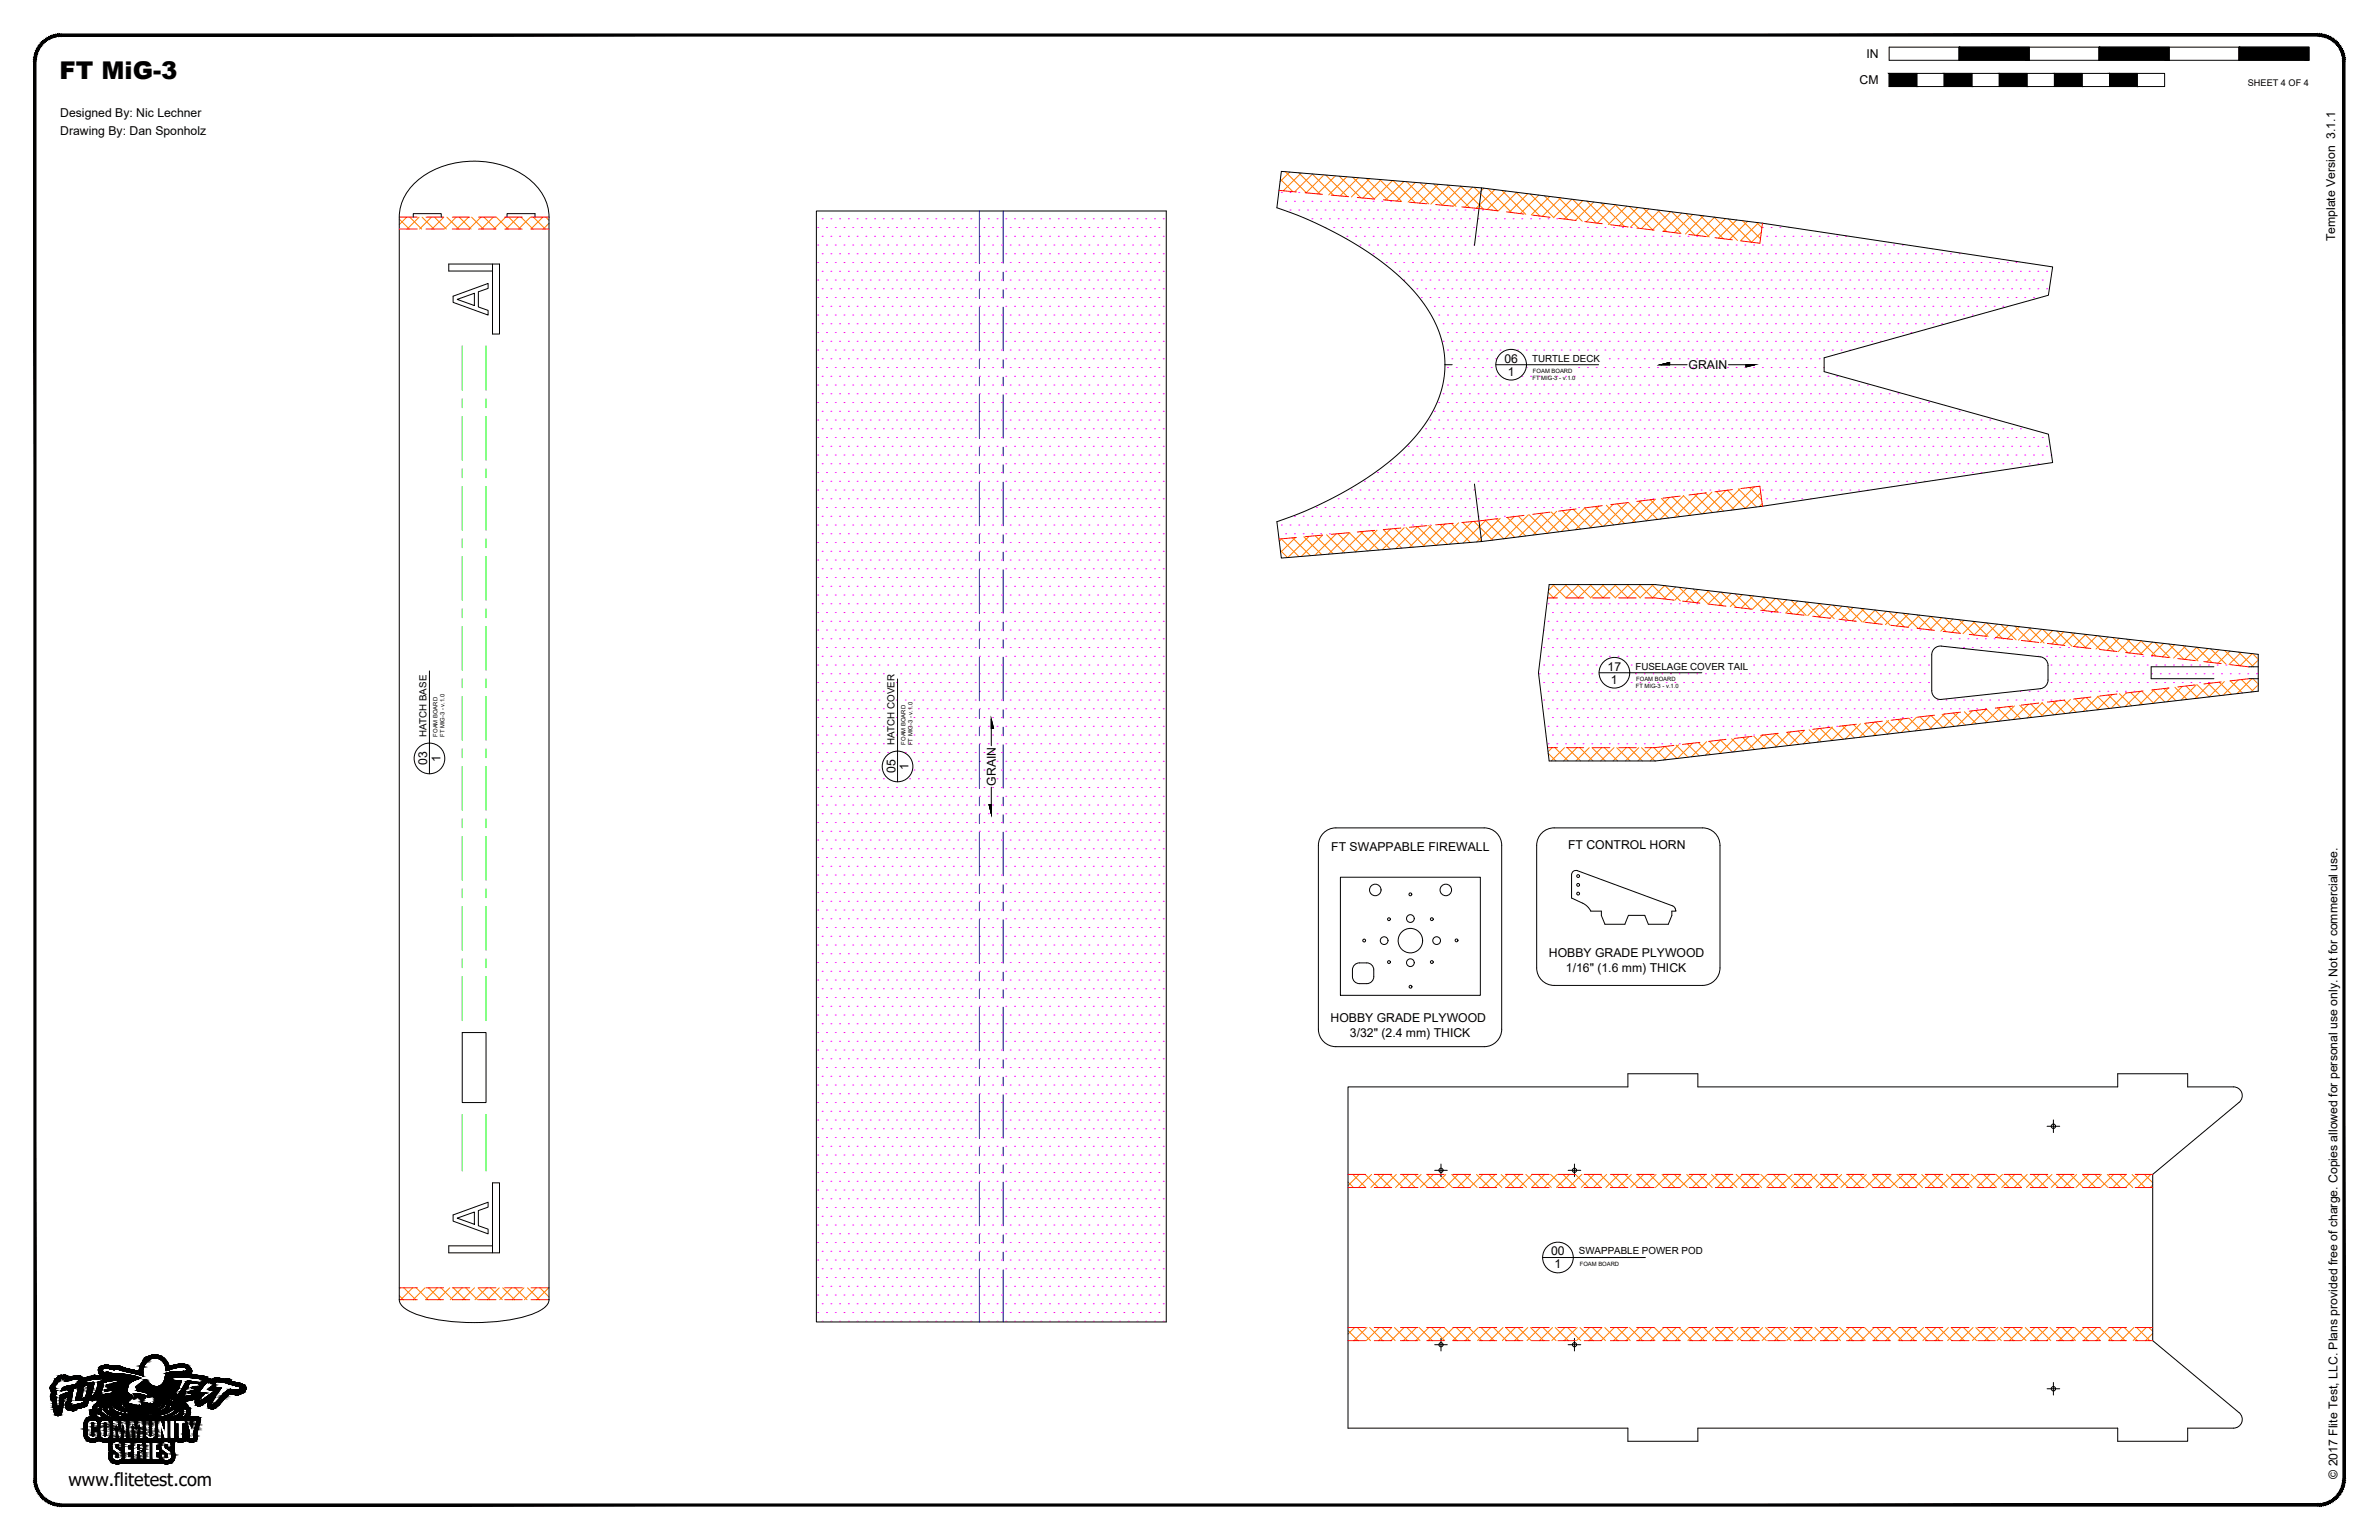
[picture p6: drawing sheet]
<svg xmlns="http://www.w3.org/2000/svg" width="864mm" height="559mm" viewBox="0 0 864 559" stroke-linecap="round" stroke-linejoin="round" font-family="sans-serif">
<defs><g id="words">
<text font-size="8.9" x="21.6" y="28.7">FT MiG-3</text>
<text font-size="6.6" x="24.9" y="539.1">www.flitetest.com</text>
<g font-size="4.4">
<text x="677.5" y="21.1">IN</text>
<text x="675" y="30.6">CM</text>
<text x="21.9" y="42.5">Designed By: Nic Lechner</text>
<text x="21.9" y="48.9">Drawing By: Dan Sponholz</text>
<text x="847.7" y="87.6" transform="rotate(-90 847.7 87.6)">Template Version 3.1.1</text>
<text x="546.1" y="131.6">06</text>
<text x="547.3" y="136.3">1</text>
<text x="613" y="133.9">GRAIN</text>
<text x="583.6" y="243.3">17</text>
<text x="584.8" y="248.1">1</text>
<text x="155.1" y="277.7" transform="rotate(-90 155.1 277.7)">03</text>
<text x="159.9" y="276.4" transform="rotate(-90 159.9 276.4)">1</text>
<text x="325" y="280.6" transform="rotate(-90 325 280.6)">05</text>
<text x="329.8" y="279.4" transform="rotate(-90 329.8 279.4)">1</text>
<text x="361.4" y="285.1" transform="rotate(-90 361.4 285.1)">GRAIN</text>
<text x="483.3" y="308.9">FT SWAPPABLE FIREWALL</text>
<text x="569.2" y="307.9">FT CONTROL HORN</text>
<text x="562.3" y="347.3">HOBBY GRADE PLYWOOD</text>
<text x="568.4" y="352.7">1/16&quot; (1.6 mm) THICK</text>
<text x="483" y="370.8">HOBBY GRADE PLYWOOD</text>
<text x="490.1" y="376.2">3/32&quot; (2.4 mm) THICK</text>
<text x="563.1" y="455.5">00</text>
<text x="564.3" y="460.3">1</text>
<text x="848.6" y="536.6" transform="rotate(-90 848.6 536.6)">© 2017 Flite Test, LLC. Plans provided free of charge. Copies allowed for personal use only. Not for commercial use.</text>
</g>
<g font-size="3.5">
<text x="556.2" y="131.2">TURTLE DECK</text>
<text x="593.7" y="243">FUSELAGE COVER TAIL</text>
<text x="154.8" y="267.6" transform="rotate(-90 154.8 267.6)">HATCH BASE</text>
<text x="324.7" y="270.5" transform="rotate(-90 324.7 270.5)">HATCH COVER</text>
<text x="573.2" y="455.2">SWAPPABLE POWER POD</text>
</g>
<text font-size="3.3" x="816" y="31.1">SHEET 4 OF 4</text>
<g font-size="2.1">
<text x="556.3" y="137.8">FT MIG-3 - v.1.0</text>
<text x="556.5" y="135.3">FOAM BOARD</text>
<text x="593.8" y="249.6">FT MIG-3 - v.1.0</text>
<text x="594" y="247">FOAM BOARD</text>
<text x="158.8" y="267.3" transform="rotate(-90 158.8 267.3)">FOAM BOARD</text>
<text x="161.4" y="267.4" transform="rotate(-90 161.4 267.4)">FT MIG-3 - v.1.0</text>
<text x="328.7" y="270.2" transform="rotate(-90 328.7 270.2)">FOAM BOARD</text>
<text x="331.3" y="270.4" transform="rotate(-90 331.3 270.4)">FT MIG-3 - v.1.0</text>
<text x="573.5" y="459.2">FOAM BOARD</text>
</g>
</g></defs>
<!-- layer: 06 CAVITY -->
<g fill="none" stroke="#ff7f00" stroke-width=".36">
<path d="M144.9 79.5l3.7 3.6M147.6 78.8l-2.7 2.7M148.7 78.8l4.4 4.3M152.1 78.8l-4.3 4.3M153.2 78.8l4.3 4.3M156.6 78.8l-4.3 4.3M157.7 78.8l4.3 4.3M161.1 78.8l-4.3 4.3M162.2 78.8l4.3 4.3M165.6 78.8l-4.3 4.3M166.7 78.8l4.3 4.3M170.1 78.8l-4.3 4.3"/>
<path d="M171.2 78.8l4.3 4.3M174.6 78.8l-4.3 4.3M175.7 78.8l4.3 4.3M179.1 78.8l-4.3 4.3M180.2 78.8l4.3 4.3M183.6 78.8l-4.3 4.3M184.7 78.8l4.3 4.3M188.1 78.8l-4.4 4.3M189.1 78.8l4.4 4.3M192.6 78.8l-4.4 4.3M193.6 78.8l4.4 4.3M197 78.8l-4.3 4.3"/>
<path d="M198.1 78.8l1.2 1.2M464.3 69l.1 .1M464.8 65l4.5 4.5M466.6 62.3l7.6 7.7M468.2 62.4l-3.5 3.5M471.5 62.7l7.7 7.7M472.3 62.8l-6.4 6.4M476.4 63.1l7.7 7.8M476.5 63.1l-6.5 6.5M480.6 63.5l-6.5 6.5M481.3 63.5l7.8 7.8M484.8 63.8l-6.6 6.5"/>
<path d="M486.1 63.9l7.9 7.9M488.9 64.1l-6.6 6.6M491 64.3l7.9 7.9M493.1 64.5l-6.6 6.6M495.9 64.7l8 8M497.2 64.8l-6.6 6.7M500.8 65.1l8 8M501.4 65.2l-6.7 6.6M505.5 65.5l-6.7 6.7M505.7 65.5l8 8.1M509.7 65.9l-6.8 6.7M510.6 65.9l8.1 8.1"/>
<path d="M513.8 66.2l-6.8 6.8M515.5 66.3l8.1 8.2M517.9 66.5l-6.7 6.8M520.4 66.7l8.2 8.2M522.1 66.9l-6.8 6.8M525.3 67.2l8.2 8.1M526.2 67.2l-6.8 6.9M530.2 67.6l8.3 8.3M530.4 67.6l-6.9 6.8M534.5 67.9l-6.9 6.9M535.1 68l8.5 8.5M538.7 68.3l-6.9 6.9"/>
<path d="M540.1 68.5l8.6 8.6M542.6 68.8l-6.7 6.8M545.2 69.1l8.7 8.7M546.6 69.3l-6.7 6.7M550.4 69.8l8.6 8.6M550.6 69.8l-6.7 6.7M554.6 70.3l-6.7 6.7M555.5 70.4l8.6 8.6M558.6 70.8l-6.7 6.7M560.6 71l8.6 8.7M562.6 71.3l-6.7 6.7M565.8 71.7l8.6 8.6"/>
<path d="M566.6 71.8l-6.7 6.7M570.6 72.3l-6.7 6.7M570.9 72.3l8.6 8.6M574.6 72.8l-6.7 6.7M576 73l8.6 8.6M578.5 73.3l-6.6 6.7M581.2 73.6l8.5 8.6M582.5 73.8l-6.6 6.7M586.3 74.3l8.5 8.5M586.5 74.3l-6.6 6.7M590.5 74.8l-6.6 6.7M591.4 74.9l8.6 8.5"/>
<path d="M594.5 75.3l-6.6 6.7M596.6 75.6l8.5 8.5M598.5 75.8l-6.6 6.6M601.7 76.2l8.5 8.5M602.5 76.3l-6.7 6.6M606.5 76.8l-6.7 6.6M606.8 76.8l8.5 8.6M610.5 77.3l-6.7 6.6M612 77.5l8.5 8.5M614.4 77.8l-6.6 6.6M617.1 78.1l8.5 8.5M618.4 78.3l-6.6 6.6"/>
<path d="M622.2 78.8l8.5 8.5M622.4 78.8l-6.6 6.6M626.4 79.3l-6.6 6.6M627.4 79.4l8.4 8.5 3.6-3.6M630.4 79.8l-6.6 6.6M199.3 81l-2.1 2.1M632.5 80.1l6.6 6.5M634.4 80.3l-6.6 6.6M637.7 80.7l1.9 1.9M638.4 80.8l-6.6 6.6M611.1 179.9l6.6 6.6M611.2 179.8l-8.5 8.6"/>
<path d="M615.1 179.4l6.6 6.6M616.3 179.2l-8.5 8.5M619.1 178.9l6.6 6.6M621.4 178.6l-8.4 8.5M623.1 178.4l6.5 6.6M626.6 177.9l-8.5 8.5M627.1 177.9l6.5 6.6M631 177.4l6.6 6.6M631.7 177.3l-8.5 8.5M635 176.9l4.5 4.4M636.8 176.7l-8.4 8.4M639.2 178.8l-5.7 5.7"/>
<path d="M464.8 199.7l2.6 2.6M465.1 195.5l6.4 6.5M465.3 195.5l-.9 .9M469.2 195.2l6.5 6.4M470.3 195.1l-5.4 5.3M473.3 194.8l6.5 6.5M475.2 194.6l-7.7 7.7M477.4 194.4l6.6 6.5M480.1 194.2l-7.7 7.7M481.6 194l6.5 6.6M485.1 193.7l-7.8 7.8M485.7 193.7l6.6 6.6"/>
<path d="M489.8 193.3l6.6 6.6M490 193.3l-7.8 7.8M493.9 192.9l6.7 6.7M494.9 192.8l-7.8 7.9M498 192.6l6.7 6.6M499.9 192.4l-7.9 7.9M502.1 192.2l6.8 6.7M504.8 191.9l-7.9 8M506.3 191.8l6.7 6.8M509.7 191.5l-7.9 8M510.4 191.4l6.8 6.8M514.5 191.1l6.8 6.8"/>
<path d="M514.7 191l-8 8.1M518.6 190.7l6.9 6.8M519.6 190.6l-8.1 8.1M522.7 190.3l6.9 6.9M524.6 190.2l-8.2 8.1M526.8 189.9l6.9 6.9M529.5 189.7l-8.2 8.2M531 189.6l6.9 6.9M534.4 189.3l-8.2 8.2M535.1 189.2l6.8 6.8M539.1 188.8l6.8 6.7M539.5 188.7l-8.4 8.4"/>
<path d="M543.1 188.3l6.8 6.7M544.6 188.1l-8.6 8.5M547.1 187.8l6.8 6.7M549.7 187.5l-8.6 8.6M551.1 187.3l6.7 6.7M554.8 186.8l-8.6 8.7M555.1 186.8l6.7 6.7M559.1 186.3l6.7 6.7M560 186.2l-8.7 8.6M563.1 185.8l6.7 6.7M565.1 185.5l-8.6 8.7M567.1 185.3l6.7 6.7"/>
<path d="M570.2 184.9l-8.6 8.6M571.1 184.8l6.7 6.7M575.1 184.3l6.7 6.7M575.3 184.3l-8.6 8.6M579.1 183.8l6.7 6.7M580.5 183.6l-8.6 8.6M583.1 183.3l6.7 6.7M585.6 183l-8.6 8.6M587.1 182.8l6.6 6.7M590.7 182.4l-8.6 8.5M591.1 182.3l6.6 6.7M595.1 181.8l6.6 6.7"/>
<path d="M595.8 181.7l-8.5 8.6M599.1 181.3l6.6 6.7M601 181.1l-8.6 8.5M603.1 180.8l6.6 6.7M606.1 180.5l-8.6 8.5M607.1 180.4l6.6 6.6M639.7 182.8l-1.1 1M562 215l2 1.9M563.7 212.1l4.8 4.8M564.2 212.1l-2.1 2.2M568.1 212.1l4.9 4.8M568.7 212.1l-4.8 4.8"/>
<path d="M572.6 212.1l4.9 4.8M573.2 212.1l-4.8 4.8M577.1 212.1l4.9 4.8M577.7 212.1l-4.8 4.8M581.6 212.1l4.8 4.8M582.2 212.1l-4.8 4.8M586.1 212.1l4.7 4.8 4.9-4.8M586.7 212.1l-4.8 4.8M590.6 212.1l4.8 4.8M591.2 212.1l-4.8 4.8M595.1 212.1l4.7 4.8 4.5-4.4M599.6 212.1l5.3 5.3"/>
<path d="M600.2 212.1l-4.9 4.8M604.5 212.5l5.5 5.5M608.3 213l-4.4 4.3M609.6 213.1l5.5 5.5M612.3 213.4l-4.3 4.4M614.6 213.7l5.5 5.5M616.3 213.9l-4.3 4.4M619.7 214.3l5.5 5.5M620.4 214.4l-4.4 4.3M624.4 214.8l-4.4 4.4M624.8 214.9l5.5 5.5M628.4 215.3l-4.3 4.4"/>
<path d="M629.9 215.5l5.5 5.5M632.4 215.8l-4.3 4.3M634.9 216.1l5.5 5.5M636.5 216.2l-4.4 4.4M640 216.6l5.5 5.5M640.5 216.7l-4.4 4.4M644.5 217.2l-4.3 4.3M645.1 217.2l5.5 5.5M648.5 217.6l-4.3 4.4M650.2 217.8l5.5 5.5M652.6 218.1l-4.4 4.4M655.3 218.4l5.5 5.5"/>
<path d="M656.6 218.6l-4.4 4.3M660.3 219l5.5 5.5M660.6 219l-4.3 4.4M664.6 219.5l-4.3 4.4M665.4 219.6l5.5 5.5M668.7 220l-4.4 4.3M670.5 220.2l5.5 5.5M672.7 220.4l-4.4 4.4M675.6 220.8l5.5 5.5M676.7 220.9l-4.4 4.4M680.6 221.3l5.6 5.6M680.7 221.4l-4.3 4.3"/>
<path d="M684.8 221.8l-4.4 4.4M685.7 221.9l5.5 5.5M688.8 222.3l-4.4 4.4M690.8 222.5l5.5 5.5M692.8 222.7l-4.4 4.4M695.9 223.1l5.5 5.5M696.8 223.2l-4.3 4.4M700.9 223.7l-4.4 4.4M700.9 223.7l5.6 5.5M704.9 224.1l-4.4 4.4M706 224.3l5.5 5.5M708.9 224.6l-4.4 4.4"/>
<path d="M711.1 224.9l5.5 5.5M712.9 225.1l-4.3 4.4M716.2 225.5l5.5 5.5M717 225.5l-4.4 4.4M721 226l-4.4 4.4M721.3 226l5.5 5.6M725 226.5l-4.4 4.4M726.3 226.6l5.6 5.6M729 226.9l-4.3 4.4M731.4 227.2l5.5 5.5M733.1 227.4l-4.4 4.4M736.5 227.8l5.5 5.5"/>
<path d="M737.1 227.9l-4.4 4.4M741.1 228.3l-4.4 4.4M741.6 228.4l5.5 5.5M745.1 228.8l-4.4 4.4M746.6 229l5.6 5.5M749.2 229.3l-4.4 4.4M751.7 229.6l5.6 5.5M753.2 229.7l-4.4 4.4M756.8 230.2l5.5 5.5M757.2 230.2l-4.4 4.4M761.2 230.7l-4.4 4.4M761.9 230.7l5.5 5.6"/>
<path d="M765.3 231.1l-4.4 4.4M767 231.3l5.5 5.6M769.3 231.6l-4.4 4.4M772 231.9l5.6 5.6M773.3 232.1l-4.4 4.4M777.1 232.5l5.6 5.6M777.3 232.5l-4.4 4.4M781.4 233l-4.4 4.4M782.2 233.1l5.5 5.5M785.4 233.5l-4.4 4.4M787.3 233.7l5.5 5.5M789.4 233.9l-4.4 4.4"/>
<path d="M792.3 234.3l5.6 5.5M793.1 239.3l4.4-4.4 5.5 5.5M793.4 234.4l-4.4 4.4M801.5 235.3l-4.4 4.4M802.5 235.4l5.6 5.6M805.5 235.8l-4.4 4.4M807.6 236l5.6 5.6 4.4-4.4M809.5 236.3l-4.4 4.4M812.7 236.6l5.3 5.4M813.6 236.7l-4.5 4.4M817.7 237.2l2.1 2M819.8 239.5l-2.5 2.5"/>
<path d="M700.8 259.7l-5.5 5.5M701 259.7l4.4 4.3M705 259.2l4.4 4.4M705.9 259.1l-5.6 5.5M709 258.7l4.4 4.4M710.9 258.5l-5.5 5.5M713.1 258.3l4.3 4.3M716 257.9l-5.5 5.5M717.1 257.8l4.4 4.4M725.1 256.9l4.4 4.3M726.2 256.7l-5.6 5.6M729.2 256.4l4.3 4.4"/>
<path d="M731.3 256.1l-5.6 5.6M733.2 255.9l4.4 4.4M736.3 255.6l-5.5 5.5M737.2 255.5l4.4 4.4M741.2 255l4.4 4.4M741.4 255l-5.5 5.5M745.3 254.5l4.3 4.4M746.5 254.4l-5.6 5.5M749.3 254.1l4.4 4.4M751.6 253.8l-5.6 5.5M753.3 253.6l4.4 4.4M756.7 253.2l-5.6 5.6"/>
<path d="M757.3 253.1l4.4 4.4M761.4 252.7l4.3 4.4M761.7 252.6l-5.5 5.6M765.4 252.2l4.4 4.4M766.8 252l-5.5 5.6M769.4 251.7l4.4 4.4M771.9 251.4l-5.6 5.6M773.4 251.3l4.4 4.4M777 250.8l-5.6 5.6M777.4 250.8l4.4 4.4M781.5 250.3l4.4 4.4M782 250.3l-5.5 5.5"/>
<path d="M785.5 249.9l4.4 4.4M787.1 249.7l-5.5 5.5M789.5 249.4l4.4 4.4M792.2 249.1l-5.6 5.5M793.5 248.9l4.4 4.4M797.3 248.5l-5.6 5.6M797.6 248.5l4.4 4.4M801.6 248l4.4 4.4M802.4 247.9l-5.6 5.6M805.6 247.5l4.4 4.4M807.4 247.3l-5.5 5.6M809.6 247.1l4.4 4.4"/>
<path d="M812.5 246.7l-5.5 5.6M813.7 246.6l4.4 4.4M817.5 246.3l-5.5 5.4M817.8 246.3l2 1.9M819.8 248.5l-2.7 2.6M562 273.3l2.8 2.8M563.5 271.3l-1.5 1.5M564.5 271.3l4.8 4.8M567.9 271.3l-4.8 4.8M568.9 271.3l4.9 4.8M572.4 271.3l-4.8 4.8M573.4 271.3l4.9 4.8"/>
<path d="M576.9 271.3l-4.8 4.8M577.9 271.3l4.8 4.8M581.4 271.3l-4.8 4.8M582.4 271.3l4.8 4.8M585.9 271.3l-4.8 4.8M586.9 271.3l4.8 4.8M590.4 271.3l-4.8 4.8M591.4 271.3l4.8 4.8M594.9 271.3l-4.8 4.8M595.9 271.3l4.8 4.8M599.4 271.3l-4.8 4.8M600.4 271.3l4.4 4.4"/>
<path d="M604.3 270.9l-5.3 5.2M604.4 270.9l4.4 4.3M608.5 270.4l4.3 4.3M609.4 270.3l-5.5 5.5M612.5 269.9l4.3 4.4M614.4 269.7l-5.5 5.5M616.5 269.5l4.4 4.3M619.5 269.1l-5.5 5.5M620.5 269l4.4 4.3M628.6 268.1l4.3 4.3M628.9 272.9l-4.3-4.4-5.5 5.5M629.7 267.9l-5.5 5.5"/>
<path d="M632.6 267.6l4.4 4.3M634.8 267.3l-5.5 5.5M636.6 267.1l4.4 4.4M639.8 266.8l-5.5 5.5M640.6 266.7l4.4 4.3M644.7 266.2l4.3 4.4M644.9 266.2l-5.5 5.5M648.7 265.7l4.4 4.4M650 265.6l-5.5 5.5M652.7 265.3l4.4 4.3M655.1 265l-5.5 5.5M656.7 264.8l4.4 4.4"/>
<path d="M660.1 264.4l-5.5 5.5M660.8 264.3l4.3 4.4M664.8 263.9l4.4 4.3M665.2 263.8l-5.5 5.5M668.8 263.4l4.4 4.4M670.3 263.2l-5.5 5.5M672.8 262.9l4.4 4.4M675.4 262.6l-5.5 5.5M676.9 262.5l4.3 4.3M680.5 262l-5.5 5.6M680.9 262l4.3 4.4M684.9 261.5l4.4 4.4"/>
<path d="M685.5 261.5l-5.5 5.5M688.9 261.1l4.4 4.3M690.6 260.9l-5.5 5.5M692.9 260.6l4.4 4.4M695.7 260.3l-5.5 5.5M697 260.1l4.3 4.4M725.5 261.7l-4.4-4.4-5.5 5.6M489.3 428.9l2 2M491.1 426.1l4.7 4.8M493.4 426.1l-4.1 4.1M495.5 426.1l4.8 4.8M497.9 426.1l-4.7 4.8"/>
<path d="M500 426.1l4.8 4.8M502.4 426.1l-4.8 4.8M504.5 426.1l4.8 4.8M506.9 426.1l-4.8 4.8M509 426.1l4.8 4.8M511.4 426.1l-4.8 4.8M513.5 426.1l4.8 4.8M515.9 426.1l-4.8 4.8M518 426.1l4.8 4.8M520.4 426.1l-4.8 4.8M522.5 426.1l4.8 4.8M524.8 426.1l-4.7 4.8"/>
<path d="M527 426.1l4.7 4.8M529.3 426.1l-4.7 4.8M531.5 426.1l4.7 4.8M533.8 426.1l-4.7 4.8M536 426.1l4.7 4.8M538.3 426.1l-4.7 4.8M540.4 426.1l4.8 4.8M542.8 426.1l-4.8 4.8M544.9 426.1l4.8 4.8M547.3 426.1l-4.8 4.8M549.4 426.1l4.8 4.8M551.8 426.1l-4.8 4.8"/>
<path d="M553.9 426.1l4.8 4.8M556.3 426.1l-4.8 4.8M558.4 426.1l4.8 4.8M560.8 426.1l-4.8 4.8M562.9 426.1l4.8 4.8M565.3 426.1l-4.8 4.8M567.4 426.1l4.7 4.8M569.8 426.1l-4.8 4.8M571.9 426.1l4.7 4.8M574.2 426.1l-4.7 4.8M576.4 426.1l4.7 4.8M578.7 426.1l-4.7 4.8"/>
<path d="M580.9 426.1l4.7 4.8M583.2 426.1l-4.7 4.8M585.4 426.1l4.7 4.8M587.7 426.1l-4.7 4.8M589.8 426.1l4.8 4.8M592.2 426.1l-4.8 4.8M594.3 426.1l4.8 4.8M596.7 426.1l-4.8 4.8M598.8 426.1l4.8 4.8M601.2 426.1l-4.8 4.8M603.3 426.1l4.8 4.8M605.7 426.1l-4.8 4.8"/>
<path d="M607.8 426.1l4.8 4.8M610.2 426.1l-4.8 4.8M612.3 426.1l4.8 4.8M614.7 426.1l-4.8 4.8M616.8 426.1l4.7 4.8M619.1 426.1l-4.7 4.8M621.3 426.1l4.7 4.8M623.6 426.1l-4.7 4.8M625.8 426.1l4.7 4.8M628.1 426.1l-4.7 4.8M630.2 426.1l4.8 4.8M632.6 426.1l-4.7 4.8"/>
<path d="M634.7 426.1l4.8 4.8M637.1 426.1l-4.8 4.8M639.2 426.1l4.8 4.8M641.6 426.1l-4.8 4.8M643.7 426.1l4.8 4.8M646.1 426.1l-4.8 4.8M648.2 426.1l4.8 4.8M650.6 426.1l-4.8 4.8M652.7 426.1l4.8 4.8M655.1 426.1l-4.8 4.8M657.2 426.1l4.8 4.8M659.6 426.1l-4.8 4.8"/>
<path d="M661.7 426.1l4.7 4.8M664.1 426.1l-4.8 4.8M666.2 426.1l4.7 4.8M668.5 426.1l-4.7 4.8M670.7 426.1l4.7 4.8M673 426.1l-4.7 4.8M675.2 426.1l4.7 4.8M677.5 426.1l-4.7 4.8M679.6 426.1l4.8 4.8M682 426.1l-4.8 4.8M684.1 426.1l4.8 4.8M686.5 426.1l-4.8 4.8"/>
<path d="M688.6 426.1l4.8 4.8M691 426.1l-4.8 4.8M693.1 426.1l4.8 4.8M695.5 426.1l-4.8 4.8M697.6 426.1l4.8 4.8M700 426.1l-4.8 4.8M702.1 426.1l4.8 4.8M704.5 426.1l-4.8 4.8M706.6 426.1l4.7 4.8M708.9 426.1l-4.7 4.8M711.1 426.1l4.7 4.8M713.4 426.1l-4.7 4.8"/>
<path d="M715.6 426.1l4.7 4.8M717.9 426.1l-4.7 4.8M720.1 426.1l4.7 4.8M722.4 426.1l-4.7 4.8M724.5 426.1l4.8 4.8M726.9 426.1l-4.8 4.8M729 426.1l4.8 4.8M731.4 426.1l-4.8 4.8M733.5 426.1l4.8 4.8M735.9 426.1l-4.8 4.8M738 426.1l4.8 4.8M740.4 426.1l-4.8 4.8"/>
<path d="M742.5 426.1l4.8 4.8M744.9 426.1l-4.8 4.8M747 426.1l4.8 4.8M749.4 426.1l-4.8 4.8M751.5 426.1l4.8 4.8M753.9 426.1l-4.8 4.8M756 426.1l4.7 4.8M758.3 426.1l-4.7 4.8M760.5 426.1l4.7 4.8M762.8 426.1l-4.7 4.8M765 426.1l4.7 4.8M767.3 426.1l-4.7 4.8"/>
<path d="M769.5 426.1l4.7 4.8M771.8 426.1l-4.8 4.8M773.9 426.1l4.8 4.8M776.3 426.1l-4.8 4.8M778.4 426.1l3.1 3.1M780.8 426.1l-4.8 4.8M781.5 430l-1 .9M145 470.2l1.4 1.4M145.3 467.3l-.3 .3M146.6 467.3l4.3 4.3M149.8 467.3l-4.3 4.3M151.1 467.3l4.3 4.3"/>
<path d="M154.3 467.3l-4.3 4.3M155.6 467.3l4.3 4.3M158.8 467.3l-4.3 4.3M160.1 467.3l4.3 4.3M163.3 467.3l-4.3 4.3M164.5 467.3l4.4 4.3M167.8 467.3l-4.4 4.3M169 467.3l4.4 4.3M172.3 467.3l-4.4 4.3M173.5 467.3l4.4 4.3M176.7 467.3l-4.3 4.3M178 467.3l4.3 4.3"/>
<path d="M181.2 467.3l-4.3 4.3M182.5 467.3l4.3 4.3M185.7 467.3l-4.3 4.3M187 467.3l4.3 4.3M190.2 467.3l-4.3 4.3M191.5 467.3l4.3 4.3M194.7 467.3l-4.3 4.3M196 467.3l3.3 3.3M199.2 467.3l-4.3 4.3M489.3 482.8l3.7 3.7M491.7 481.7l-2.4 2.4M492.7 481.7l4.8 4.8"/>
<path d="M496.2 481.7l-4.7 4.8M497.2 481.7l4.8 4.8M500.7 481.7l-4.7 4.8M501.7 481.7l4.8 4.8M505.2 481.7l-4.8 4.8M506.2 481.7l4.8 4.8M509.7 481.7l-4.8 4.8M510.7 481.7l4.8 4.8M514.2 481.7l-4.8 4.8M515.2 481.7l4.7 4.8M518.7 481.7l-4.8 4.8M519.7 481.7l4.7 4.8"/>
<path d="M523.2 481.7l-4.8 4.8M524.2 481.7l4.7 4.8M527.7 481.7l-4.8 4.8M528.7 481.7l4.7 4.8M532.2 481.7l-4.8 4.8M533.1 481.7l4.8 4.8M536.6 481.7l-4.7 4.8M537.6 481.7l4.8 4.8M541.1 481.7l-4.7 4.8M542.1 481.7l4.8 4.8M545.6 481.7l-4.7 4.8M546.6 481.7l4.8 4.8"/>
<path d="M550.1 481.7l-4.8 4.8M551.1 481.7l4.8 4.8M554.6 481.7l-4.8 4.8M555.6 481.7l4.8 4.8M559.1 481.7l-4.8 4.8M560.1 481.7l4.8 4.8M563.6 481.7l-4.8 4.8M564.6 481.7l4.7 4.8M568.1 481.7l-4.8 4.8M569.1 481.7l4.7 4.8M572.6 481.7l-4.8 4.8M573.6 481.7l4.7 4.8"/>
<path d="M577.1 481.7l-4.8 4.8M578.1 481.7l4.7 4.8M581.5 481.7l-4.7 4.8M582.5 481.7l4.8 4.8M586 481.7l-4.7 4.8M587 481.7l4.8 4.8M590.5 481.7l-4.7 4.8M591.5 481.7l4.8 4.8M595 481.7l-4.7 4.8M596 481.7l4.8 4.8M599.5 481.7l-4.8 4.8M600.5 481.7l4.8 4.8"/>
<path d="M604 481.7l-4.8 4.8M605 481.7l4.7 4.8M608.5 481.7l-4.8 4.8M609.5 481.7l4.7 4.8M613 481.7l-4.8 4.8M614 481.7l4.7 4.8M617.5 481.7l-4.8 4.8M618.5 481.7l4.7 4.8M622 481.7l-4.8 4.8M623 481.7l4.7 4.8M626.4 481.7l-4.7 4.8M627.4 481.7l4.8 4.8"/>
<path d="M630.9 481.7l-4.7 4.8M631.9 481.7l4.8 4.8M635.4 481.7l-4.7 4.8M636.4 481.7l4.8 4.8M639.9 481.7l-4.8 4.8M640.9 481.7l4.8 4.8M644.4 481.7l-4.8 4.8M645.4 481.7l4.8 4.8M648.9 481.7l-4.8 4.8M649.9 481.7l4.8 4.8M653.4 481.7l-4.8 4.8M654.4 481.7l4.7 4.8"/>
<path d="M657.9 481.7l-4.8 4.8M658.9 481.7l4.7 4.8M662.4 481.7l-4.8 4.8M663.4 481.7l4.7 4.8M666.9 481.7l-4.8 4.8M667.9 481.7l4.7 4.8M671.3 481.7l-4.7 4.8M672.3 481.7l4.8 4.8M675.8 481.7l-4.7 4.8M676.8 481.7l4.8 4.8M680.3 481.7l-4.7 4.8M681.3 481.7l4.8 4.8"/>
<path d="M684.8 481.7l-4.7 4.8M685.8 481.7l4.8 4.8M689.3 481.7l-4.8 4.8M690.3 481.7l4.8 4.8M693.8 481.7l-4.8 4.8M694.8 481.7l4.8 4.8M698.3 481.7l-4.8 4.8M699.3 481.7l4.7 4.8M702.8 481.7l-4.8 4.8M703.8 481.7l4.7 4.8M707.3 481.7l-4.8 4.8M708.3 481.7l4.7 4.8"/>
<path d="M711.8 481.7l-4.8 4.8M712.8 481.7l4.7 4.8M716.2 481.7l-4.7 4.8M717.2 481.7l4.8 4.8M720.7 481.7l-4.7 4.8M721.7 481.7l4.8 4.8M725.2 481.7l-4.7 4.8M726.2 481.7l4.8 4.8M729.7 481.7l-4.7 4.8M730.7 481.7l4.8 4.8M734.2 481.7l-4.8 4.8M735.2 481.7l4.8 4.8"/>
<path d="M738.7 481.7l-4.8 4.8M739.7 481.7l4.8 4.8M743.2 481.7l-4.8 4.8M744.2 481.7l4.8 4.8M747.7 481.7l-4.8 4.8M748.7 481.7l4.7 4.8M752.2 481.7l-4.8 4.8M753.2 481.7l4.7 4.8M756.7 481.7l-4.8 4.8M757.7 481.7l4.7 4.8M761.2 481.7l-4.8 4.8M762.1 481.7l4.8 4.8"/>
<path d="M765.6 481.7l-4.7 4.8M766.6 481.7l4.8 4.8M770.1 481.7l-4.7 4.8M771.1 481.7l4.8 4.8M774.6 481.7l-4.7 4.8M775.6 481.7l4.8 4.8M779.1 481.7l-4.7 4.8M780.1 481.7l1.4 1.3M781.5 483.8l-2.7 2.7"/>
</g>
<!-- layer: 01 CUT -->
<g fill="none" stroke="#000" stroke-width=".36">
<path d="M150 78.8v-1.3h10.2v1.3M150.2 66.8a32.9 32.9 0 0 1 32.5-6.7 23.3 23.3 0 0 1 15.8 13.8l.7 3.2 .1 1.7v392.8a5.5 5.5 0 0 1-3.7 4.2 57.9 57.9 0 0 1-26 4.1 48.3 48.3 0 0 1-22-4.7 4.9 4.9 0 0 1-2.7-3.6v-392.8a17.1 17.1 0 0 1 5.3-12zM184.1 78.8v-1.3h10.1v1.3M296.4 76.6h127v403.1h-127zM537.8 68.2l-72.7-6-1.6 13.2a127.4 127.4 0 0 1 46.4 26.7 44.4 44.4 0 0 1 14.2 24.7l.4 5.5M535.2 89l2.6-20.8 102 12.8 105.3 15.8-1.5 10.3-81.4 22.7v5.1l81.4 22.6 1.5 10.3-105.3 15.9-102 12.8-2.6-20.9M524.5 132.3a39.8 39.8 0 0 1-11.8 27.3 113.4 113.4 0 0 1-37.6 25.3l-11.6 4.4 1.6 13.2 72.7-6M524.5 132.3h2.7M562.4 212.1h38.6l218.8 25.3v13.4l-218.8 25.3h-38.6l-3.9-32zM704.8 253.8l35.8-3.9a3.2 3.2 0 0 0 2.8-3.1l.1-5.3a3.2 3.2 0 0 0-2.9-3.2l-35.8-3.8a3.2 3.2 0 0 0-3.6 3.1v13a3.2 3.2 0 0 0 3.6 3.2M803.7 242h-22.8v4.3h22.8M816.4 242h3.4"/>
<path d="M816.4 246.3h3.4M486.6 318.3h50.8v42.9h-50.8zM570.9 316.4l.6-.5h1.1l34.6 12.8 .8 .7 .4 1.2h-1.5v1.6l-1.3 3.2h-7.2l-1.3-3.3h-6l-1.3 3.3h-7.2l-1.3-3.2v-1.6h-3.8l-2-2.3-5-2.4v-8.5zM491.5 350.3l.4-.4a5.1 5.1 0 0 1 4.3-.5l1.1 .2 .8 .7a4.9 4.9 0 0 1 .6 4.1l-.3 1.1-.7 .9a5.1 5.1 0 0 1-4.2 .5l-1.1-.2-.9-.7a4.9 4.9 0 0 1-.5-4.1zM167.8 374.7h8.6v25.4h-8.6zM489.3 394.4h101.6v-4.8h25.4v4.8h152.5v-4.8h25.4v4.8h16.6a3.2 3.2 0 0 1 3 2.1 3.2 3.2 0 0 1-1 3.5l-31.3 26.1v60.4l31.3 26.1a3.2 3.2 0 0 1 1 3.5 3.2 3.2 0 0 1-3 2.1h-16.6v4.8h-25.4v-4.8h-152.5v4.8h-25.4v-4.8h-101.6z"/>
<circle cx="572.9" cy="317.9" r=".51"/>
<circle cx="499.2" cy="322.9" r="2.09"/>
<circle cx="504.2" cy="333.5" r=".51"/>
<circle cx="512" cy="324.5" r=".51"/>
<circle cx="512" cy="333.3" r="1.4"/>
<circle cx="519.8" cy="333.5" r=".51"/>
<circle cx="524.8" cy="322.9" r="2.09"/>
<circle cx="572.9" cy="321.1" r=".51"/>
<circle cx="572.9" cy="324.3" r=".51"/>
<circle cx="495.2" cy="341.3" r=".51"/>
<circle cx="502.5" cy="341.3" r="1.4"/>
<circle cx="504.2" cy="349.1" r=".51"/>
<circle cx="512" cy="341.3" r="4.4"/>
<circle cx="512" cy="349.3" r="1.4"/>
<circle cx="512" cy="358.1" r=".51"/>
<circle cx="519.8" cy="349.1" r=".51"/>
<circle cx="521.5" cy="341.3" r="1.4"/>
<circle cx="528.7" cy="341.2" r=".51"/>
<circle cx="745.4" cy="408.7" r=".8"/>
<circle cx="523.1" cy="424.7" r=".77"/>
<circle cx="571.5" cy="424.7" r=".77"/>
<circle cx="523.1" cy="487.9" r=".77"/>
<circle cx="571.5" cy="487.9" r=".77"/>
<circle cx="745.4" cy="503.9" r=".8"/>
</g>
<!-- layer: 24 DIMENSIONS -->
<path d="M743.1 408.7h4.6M745.4 406.4v4.6M520.8 424.7h4.6M523.1 422.4v4.6M569.3 424.7h4.5M571.5 422.4v4.6M520.8 487.9h4.6M523.1 485.6v4.6M569.3 487.9h4.5M571.5 485.6v4.6M743.1 503.9h4.6M745.4 501.6v4.6" fill="none" stroke="#000" stroke-width=".36"/>
<!-- layer: 02 SCORE -->
<g fill="none" stroke="#f00" stroke-width=".36">
<path d="M144.9 78.8h6.6M154.7 78.8h6.3M164.2 78.8h6.3M173.7 78.8h6.4M183.2 78.8h6.4M192.8 78.8h6.5M464.3 69.1l6.3 .5M473.7 69.9l6.4 .6M483.2 70.8l6.4 .6M492.7 71.7l6.3 .5M502.2 72.5l6.3 .6M511.7 73.4l6.3 .5"/>
<path d="M521.2 74.2l6.3 .6M530.7 75.1l13.1 1.4M546.9 76.9l6.3 .8M556.4 78.1l6.3 .7M565.8 79.2l6.3 .8M144.9 83.1h6.6M154.7 83.1h6.3M164.2 83.1h6.3M173.7 83.1h6.4M183.2 83.1h6.4M192.8 83.1h6.5M575.3 80.4l6.3 .8"/>
<path d="M584.7 81.6l6.3 .7M594.2 82.7l6.3 .8M603.6 83.9l6.3 .8M613.1 85.1l6.3 .8M622.5 86.2l6.4 .8M639.8 81l-.9 7.3-6.9-.9M619.4 178.8l-6.3 .8M628.9 177.7l-6.4 .7M632 177.3l6.9-.9 .9 7.3M470.6 195l-6.3 .6M480.1 194.2l-6.4 .5M489.6 193.3l-6.4 .6"/>
<path d="M499 192.5l-6.3 .5M508.5 191.6l-6.3 .6M518 190.7l-6.3 .6M527.5 189.9l-6.3 .6M543.8 188.2l-13.1 1.4M553.2 187l-6.3 .8M562.7 185.8l-6.3 .8M572.1 184.7l-6.3 .8M581.6 183.5l-6.3 .8M591 182.3l-6.3 .8M600.5 181.2l-6.3 .7M609.9 180l-6.3 .8"/>
<path d="M561.8 216.9h3.6M568.5 216.9h6.4M578.1 216.9h6.3M587.6 216.9h6.3M597.1 216.9h3.6l6.9 .9M610.8 218.1l6.3 .8M620.2 219.2l6.3 .7M629.7 220.3l6.3 .7M639.2 221.4l6.3 .7M648.6 222.5l6.3 .7M658.1 223.6l6.3 .7M667.5 224.7l6.4 .7"/>
<path d="M677 225.8l6.3 .7M686.5 226.9l6.3 .7M695.9 228l6.3 .7M705.4 229.1l6.3 .7M714.9 230.2l6.3 .7M724.3 231.3l6.3 .7M733.8 232.4l6.3 .7M743.2 233.5l6.4 .7M752.7 234.6l6.3 .7M762.2 235.7l6.3 .7M771.6 236.8l6.3 .7M781.1 237.9l6.3 .7"/>
<path d="M790.6 239l6.3 .7M702.2 259.5l-6.3 .7M711.7 258.4l-6.3 .8M721.2 257.3l-6.3 .8M730.6 256.2l-6.3 .8M740.1 255.1l-6.3 .8M749.6 254l-6.4 .8M759 252.9l-6.3 .8M768.5 251.8l-6.3 .8M777.9 250.7l-6.3 .8M787.4 249.6l-6.3 .8M796.9 248.5l-6.3 .8"/>
<path d="M800 240.1l6.3 .7M806.3 247.4l-6.3 .8M809.5 241.2l6.9 .8M816.4 246.3l-6.9 .8M561.8 271.3h3.6M568.5 271.3h6.4M578.1 271.3h6.3M587.6 271.3h6.3M607.6 270.5l-6.9 .8h-3.6M617.1 269.4l-6.3 .7M626.5 268.3l-6.3 .7M636 267.2l-6.3 .7"/>
<path d="M645.5 266.1l-6.3 .7M654.9 265l-6.3 .7M664.4 263.9l-6.3 .7M673.9 262.8l-6.4 .7M683.3 261.7l-6.3 .7M692.8 260.6l-6.3 .7M489.3 430.9h6.4M489.3 426.1h6.4M498.9 430.9h6.3M498.9 426.1h6.3M508.4 430.9h6.3M508.4 426.1h6.3"/>
<path d="M517.9 430.9h6.4M517.9 426.1h6.4M527.4 430.9h6.4M527.4 426.1h6.4M537 430.9h6.3M537 426.1h6.3M546.5 430.9h6.3M546.5 426.1h6.3M556 430.9h6.4M556 426.1h6.4M565.5 430.9h6.4M565.5 426.1h6.4"/>
<path d="M575.1 430.9h6.3M575.1 426.1h6.3M584.6 430.9h6.3M584.6 426.1h6.3M594.1 430.9h6.4M594.1 426.1h6.4M603.6 430.9h6.4M603.6 426.1h6.4M613.2 430.9h6.3M613.2 426.1h6.3M622.7 430.9h6.3M622.7 426.1h6.3"/>
<path d="M632.2 430.9h6.4M632.2 426.1h6.4M641.8 430.9h6.3M641.8 426.1h6.3M651.3 430.9h6.3M651.3 426.1h6.3M660.8 430.9h6.4M660.8 426.1h6.4M670.3 430.9h6.4M670.3 426.1h6.4M679.9 430.9h6.3M679.9 426.1h6.3"/>
<path d="M689.4 430.9h6.3M689.4 426.1h6.3M698.9 430.9h6.4M698.9 426.1h6.4M708.4 430.9h6.4M708.4 426.1h6.4M718 430.9h6.3M718 426.1h6.3M727.5 430.9h6.3M727.5 426.1h6.3M737 430.9h6.4M737 426.1h6.4"/>
<path d="M746.5 430.9h6.4M746.5 426.1h6.4M756.1 430.9h6.3M756.1 426.1h6.3M765.6 430.9h6.3M765.6 426.1h6.3M775.1 430.9h6.4M775.1 426.1h6.4M144.9 471.6h6.6M144.9 467.3h6.6M154.7 471.6h6.3M154.7 467.3h6.3"/>
<path d="M164.2 471.6h6.3M164.2 467.3h6.3M173.7 471.6h6.4M173.7 467.3h6.4M183.2 471.6h6.4M183.2 467.3h6.4M192.8 471.6h6.5M192.8 467.3h6.5M489.3 481.7h6.4M489.3 486.5h6.4M498.9 481.7h6.3M498.9 486.5h6.3"/>
<path d="M508.4 481.7h6.3M508.4 486.5h6.3M517.9 481.7h6.4M517.9 486.5h6.4M527.4 481.7h6.4M527.4 486.5h6.4M537 481.7h6.3M537 486.5h6.3M546.5 481.7h6.3M546.5 486.5h6.3M556 481.7h6.4M556 486.5h6.4"/>
<path d="M565.5 481.7h6.4M565.5 486.5h6.4M575.1 481.7h6.3M575.1 486.5h6.3M584.6 481.7h6.3M584.6 486.5h6.3M594.1 481.7h6.4M594.1 486.5h6.4M603.6 481.7h6.4M603.6 486.5h6.4M613.2 481.7h6.3M613.2 486.5h6.3"/>
<path d="M622.7 481.7h6.3M622.7 486.5h6.3M632.2 481.7h6.4M632.2 486.5h6.4M641.8 481.7h6.3M641.8 486.5h6.3M651.3 481.7h6.3M651.3 486.5h6.3M660.8 481.7h6.4M660.8 486.5h6.4M670.3 481.7h6.4M670.3 486.5h6.4"/>
<path d="M679.9 481.7h6.3M679.9 486.5h6.3M689.4 481.7h6.3M689.4 486.5h6.3M698.9 481.7h6.4M698.9 486.5h6.4M708.4 481.7h6.4M708.4 486.5h6.4M718 481.7h6.3M718 486.5h6.3M727.5 481.7h6.3M727.5 486.5h6.3"/>
<path d="M737 481.7h6.4M737 486.5h6.4M746.5 481.7h6.4M746.5 486.5h6.4M756.1 481.7h6.3M756.1 486.5h6.3M765.6 481.7h6.3M765.6 486.5h6.3M775.1 481.7h6.4M775.1 486.5h6.4"/>
</g>
<!-- layer: 23 NOTES -->
<g fill="none" stroke="#000" stroke-width=".36">
<path d="M178.8 95.8v25.4h2.5v-25.4h-18.4v2.6h15.9M164.5 107.5l12.7-4.7v1.8l-3.5 1.3v5.5l3.5 1.2v1.7l-12.7-4.6zM166 108.6l6.2-2.2v4.5zM543 132.3h37.3M606.1 132.3v-.7l-3.2 .7h9.5M627.5 132.3h9.5l-3.2 .8v-.8M155.9 243.4v37.4M325.8 246.4v37.3M580.5 244.1h37.3M359.9 264.3h.7l-.7-3.2v9.5M359.9 285.6v9.6l-.8-3.2h.8M480.5 302.3a6.3 6.3 0 0 1 4.4-1.9h53.9a6.4 6.4 0 0 1 6.3 6.4v66.6a6.4 6.4 0 0 1-6.3 6.4h-53.9a6.4 6.4 0 0 1-6.3-6.4v-66.6a6.3 6.3 0 0 1 1.9-4.5z"/>
<path d="M559.7 302.3a6.3 6.3 0 0 1 4.5-1.9h53.8a6.4 6.4 0 0 1 6.4 6.4v44.4a6.4 6.4 0 0 1-6.4 6.4h-53.8a6.4 6.4 0 0 1-6.4-6.4v-44.4a6.3 6.3 0 0 1 1.9-4.5zM164.5 440.8l12.7-4.6v1.8l-3.5 1.3v5.5l3.5 1.2v1.7l-12.7-4.6zM166 442l6.2-2.2v4.4zM178.8 452.1h-15.9v2.5h18.4v-25.4h-2.5v25.4M560 456.3h37.3"/>
<circle cx="548.6" cy="132.3" r="5.6"/>
<circle cx="586" cy="244.1" r="5.6"/>
<circle cx="155.9" cy="275.2" r="5.6"/>
<circle cx="325.8" cy="278.1" r="5.6"/>
<circle cx="565.5" cy="456.3" r="5.6"/>
</g>
<!-- layer: 07 DE-PAPER -->
<g fill="none" stroke="#f0f" stroke-width=".36">
<path d="M298.4 79.4h.1M301.6 79.4h.1M304.8 79.4h.1M308 79.4h.1M311.1 79.4h.1M314.3 79.4h.1M317.5 79.4h.1M320.7 79.4h.1M323.8 79.4h.1M327 79.4h.1M330.2 79.4h.1M333.4 79.4h.1"/>
<path d="M336.5 79.4h.1M339.7 79.4h.1M342.9 79.4h.1M346.1 79.4h.1M349.2 79.4h.1M352.4 79.4h.1M355.6 79.4h.1M358.8 79.4h.1M361.9 79.4h.1M365.1 79.4h.1M368.3 79.4h.1M371.5 79.4h.1"/>
<path d="M374.6 79.4h.1M377.8 79.4h.1M381 79.4h.1M384.2 79.4h.1M387.3 79.4h.1M390.5 79.4h.1M393.7 79.4h.1M396.9 79.4h.1M400 79.4h.1M403.2 79.4h.1M406.4 79.4h.1M409.6 79.4h.1"/>
<path d="M412.7 79.4h.1M415.9 79.4h.1M419.1 79.4h.1M422.3 79.4h.1M465.1 69.9h.1M466.7 73h.1M468.3 69.9h.1M468.3 76.2h.1M469.9 73h.1M471.5 69.9h.1M471.5 76.2h.1M473.1 73h.1"/>
<path d="M474.7 76.2h.1M476.2 73h.1M476.2 79.4h.1M477.8 76.2h.1M479.4 73h.1M479.4 79.4h.1M481 76.2h.1M482.6 73h.1M482.6 79.4h.1M484.2 76.2h.1M485.8 73h.1M485.8 79.4h.1"/>
<path d="M487.4 76.2h.1M488.9 73h.1M488.9 79.4h.1M490.5 76.2h.1M492.1 73h.1M492.1 79.4h.1M493.7 76.2h.1M495.3 73h.1M495.3 79.4h.1M496.9 76.2h.1M498.5 73h.1M498.5 79.4h.1"/>
<path d="M500.1 76.2h.1M501.6 73h.1M501.6 79.4h.1M503.2 76.2h.1M504.8 73h.1M504.8 79.4h.1M506.4 76.2h.1M508 79.4h.1M509.6 76.2h.1M511.2 79.4h.1M512.8 76.2h.1M514.3 79.4h.1"/>
<path d="M515.9 76.2h.1M517.5 79.4h.1M519.1 76.2h.1M520.7 79.4h.1M522.3 76.2h.1M523.9 79.4h.1M525.5 76.2h.1M527 79.4h.1M528.6 76.2h.1M530.2 79.4h.1M531.8 76.2h.1M533.4 79.4h.1"/>
<path d="M535 76.2h.1M536.6 79.4h.1M538.2 76.2h.1M539.7 79.4h.1M541.3 76.2h.1M542.9 79.4h.1M546.1 79.4h.1M549.3 79.4h.1M552.4 79.4h.1M555.6 79.4h.1M558.8 79.4h.1M562 79.4h.1"/>
<path d="M565.1 79.4h.1M296.9 82.6h.1M296.9 88.9h.1M296.9 95.3h.1M298.4 85.7h.1M298.4 92.1h.1M298.4 98.4h.1M300 82.6h.1M300 88.9h.1M300 95.3h.1M301.6 85.7h.1M301.6 92.1h.1"/>
<path d="M301.6 98.4h.1M303.2 82.6h.1M303.2 88.9h.1M303.2 95.3h.1M304.8 85.7h.1M304.8 92.1h.1M304.8 98.4h.1M306.4 82.6h.1M306.4 88.9h.1M306.4 95.3h.1M308 85.7h.1M308 92.1h.1"/>
<path d="M308 98.4h.1M309.6 82.6h.1M309.6 88.9h.1M309.6 95.3h.1M311.1 85.7h.1M311.1 92.1h.1M311.1 98.4h.1M312.7 82.6h.1M312.7 88.9h.1M312.7 95.3h.1M314.3 85.7h.1M314.3 92.1h.1"/>
<path d="M314.3 98.4h.1M315.9 82.6h.1M315.9 88.9h.1M315.9 95.3h.1M317.5 85.7h.1M317.5 92.1h.1M317.5 98.4h.1M319.1 82.6h.1M319.1 88.9h.1M319.1 95.3h.1M320.7 85.7h.1M320.7 92.1h.1"/>
<path d="M320.7 98.4h.1M322.3 82.6h.1M322.3 88.9h.1M322.3 95.3h.1M323.8 85.7h.1M323.8 92.1h.1M323.8 98.4h.1M325.4 82.6h.1M325.4 88.9h.1M325.4 95.3h.1M327 85.7h.1M327 92.1h.1"/>
<path d="M327 98.4h.1M328.6 82.6h.1M328.6 88.9h.1M328.6 95.3h.1M330.2 85.7h.1M330.2 92.1h.1M330.2 98.4h.1M331.8 82.6h.1M331.8 88.9h.1M331.8 95.3h.1M333.4 85.7h.1M333.4 92.1h.1"/>
<path d="M333.4 98.4h.1M335 82.6h.1M335 88.9h.1M335 95.3h.1M336.5 85.7h.1M336.5 92.1h.1M336.5 98.4h.1M338.1 82.6h.1M338.1 88.9h.1M338.1 95.3h.1M339.7 85.7h.1M339.7 92.1h.1"/>
<path d="M339.7 98.4h.1M341.3 82.6h.1M341.3 88.9h.1M341.3 95.3h.1M342.9 85.7h.1M342.9 92.1h.1M342.9 98.4h.1M344.5 82.6h.1M344.5 88.9h.1M344.5 95.3h.1M346.1 85.7h.1M346.1 92.1h.1"/>
<path d="M346.1 98.4h.1M347.7 82.6h.1M347.7 88.9h.1M347.7 95.3h.1M349.2 85.7h.1M349.2 92.1h.1M349.2 98.4h.1M350.8 82.6h.1M350.8 88.9h.1M350.8 95.3h.1M352.4 85.7h.1M352.4 92.1h.1"/>
<path d="M352.4 98.4h.1M354 82.6h.1M354 88.9h.1M354 95.3h.1M355.6 85.7h.1M355.6 92.1h.1M355.6 98.4h.1M357.2 82.6h.1M357.2 88.9h.1M357.2 95.3h.1M358.8 85.7h.1M358.8 92.1h.1"/>
<path d="M358.8 98.4h.1M360.4 82.6h.1M360.4 88.9h.1M360.4 95.3h.1M361.9 85.7h.1M361.9 92.1h.1M361.9 98.4h.1M363.5 82.6h.1M363.5 88.9h.1M363.5 95.3h.1M365.1 85.7h.1M365.1 92.1h.1"/>
<path d="M365.1 98.4h.1M366.7 82.6h.1M366.7 88.9h.1M366.7 95.3h.1M368.3 85.7h.1M368.3 92.1h.1M368.3 98.4h.1M369.9 82.6h.1M369.9 88.9h.1M369.9 95.3h.1M371.5 85.7h.1M371.5 92.1h.1"/>
<path d="M371.5 98.4h.1M373.1 82.6h.1M373.1 88.9h.1M373.1 95.3h.1M374.6 85.7h.1M374.6 92.1h.1M374.6 98.4h.1M376.2 82.6h.1M376.2 88.9h.1M376.2 95.3h.1M377.8 85.7h.1M377.8 92.1h.1"/>
<path d="M377.8 98.4h.1M379.4 82.6h.1M379.4 88.9h.1M379.4 95.3h.1M381 85.7h.1M381 92.1h.1M381 98.4h.1M382.6 82.6h.1M382.6 88.9h.1M382.6 95.3h.1M384.2 85.7h.1M384.2 92.1h.1"/>
<path d="M384.2 98.4h.1M385.8 82.6h.1M385.8 88.9h.1M385.8 95.3h.1M387.3 85.7h.1M387.3 92.1h.1M387.3 98.4h.1M388.9 82.6h.1M388.9 88.9h.1M388.9 95.3h.1M390.5 85.7h.1M390.5 92.1h.1"/>
<path d="M390.5 98.4h.1M392.1 82.6h.1M392.1 88.9h.1M392.1 95.3h.1M393.7 85.7h.1M393.7 92.1h.1M393.7 98.4h.1M395.3 82.6h.1M395.3 88.9h.1M395.3 95.3h.1M396.9 85.7h.1M396.9 92.1h.1"/>
<path d="M396.9 98.4h.1M398.5 82.6h.1M398.5 88.9h.1M398.5 95.3h.1M400 85.7h.1M400 92.1h.1M400 98.4h.1M401.6 82.6h.1M401.6 88.9h.1M401.6 95.3h.1M403.2 85.7h.1M403.2 92.1h.1"/>
<path d="M403.2 98.4h.1M404.8 82.6h.1M404.8 88.9h.1M404.8 95.3h.1M406.4 85.7h.1M406.4 92.1h.1M406.4 98.4h.1M408 82.6h.1M408 88.9h.1M408 95.3h.1M409.6 85.7h.1M409.6 92.1h.1"/>
<path d="M409.6 98.4h.1M411.2 82.6h.1M411.2 88.9h.1M411.2 95.3h.1M412.7 85.7h.1M412.7 92.1h.1M412.7 98.4h.1M414.3 82.6h.1M414.3 88.9h.1M414.3 95.3h.1M415.9 85.7h.1M415.9 92.1h.1"/>
<path d="M415.9 98.4h.1M417.5 82.6h.1M417.5 88.9h.1M417.5 95.3h.1M419.1 85.7h.1M419.1 92.1h.1M419.1 98.4h.1M420.7 82.6h.1M420.7 88.9h.1M420.7 95.3h.1M422.3 85.7h.1M422.3 92.1h.1"/>
<path d="M422.3 98.4h.1M481 82.6h.1M484.2 82.6h.1M487.4 82.6h.1M488.9 85.7h.1M490.5 82.6h.1M492.1 85.7h.1M493.7 82.6h.1M493.7 88.9h.1M495.3 85.7h.1M496.9 82.6h.1M496.9 88.9h.1"/>
<path d="M498.5 85.7h.1M498.5 92.1h.1M500.1 82.6h.1M500.1 88.9h.1M501.6 85.7h.1M501.6 92.1h.1M503.2 82.6h.1M503.2 88.9h.1M503.2 95.3h.1M504.8 85.7h.1M504.8 92.1h.1M506.4 82.6h.1"/>
<path d="M506.4 88.9h.1M506.4 95.3h.1M508 85.7h.1M508 92.1h.1M508 98.4h.1M509.6 82.6h.1M509.6 88.9h.1M509.6 95.3h.1M511.2 85.7h.1M511.2 92.1h.1M511.2 98.4h.1M512.8 82.6h.1"/>
<path d="M512.8 88.9h.1M512.8 95.3h.1M514.3 85.7h.1M514.3 92.1h.1M514.3 98.4h.1M515.9 82.6h.1M515.9 88.9h.1M515.9 95.3h.1M517.5 85.7h.1M517.5 92.1h.1M517.5 98.4h.1M519.1 82.6h.1"/>
<path d="M519.1 88.9h.1M519.1 95.3h.1M520.7 85.7h.1M520.7 92.1h.1M520.7 98.4h.1M522.3 82.6h.1M522.3 88.9h.1M522.3 95.3h.1M523.9 85.7h.1M523.9 92.1h.1M523.9 98.4h.1M525.5 82.6h.1"/>
<path d="M525.5 88.9h.1M525.5 95.3h.1M527 85.7h.1M527 92.1h.1M527 98.4h.1M528.6 82.6h.1M528.6 88.9h.1M528.6 95.3h.1M530.2 85.7h.1M530.2 92.1h.1M530.2 98.4h.1M531.8 82.6h.1"/>
<path d="M531.8 88.9h.1M531.8 95.3h.1M533.4 85.7h.1M533.4 92.1h.1M533.4 98.4h.1M535 82.6h.1M535 88.9h.1M535 95.3h.1M536.6 85.7h.1M536.6 92.1h.1M536.6 98.4h.1M538.2 82.6h.1"/>
<path d="M538.2 88.9h.1M538.2 95.3h.1M539.7 85.7h.1M539.7 92.1h.1M539.7 98.4h.1M541.3 82.6h.1M541.3 88.9h.1M541.3 95.3h.1M542.9 85.7h.1M542.9 92.1h.1M542.9 98.4h.1M544.5 82.6h.1"/>
<path d="M544.5 88.9h.1M544.5 95.3h.1M546.1 85.7h.1M546.1 92.1h.1M546.1 98.4h.1M547.7 82.6h.1M547.7 88.9h.1M547.7 95.3h.1M549.3 85.7h.1M549.3 92.1h.1M549.3 98.4h.1M550.9 82.6h.1"/>
<path d="M550.9 88.9h.1M550.9 95.3h.1M552.4 85.7h.1M552.4 92.1h.1M552.4 98.4h.1M554 82.6h.1M554 88.9h.1M554 95.3h.1M555.6 85.7h.1M555.6 92.1h.1M555.6 98.4h.1M557.2 82.6h.1"/>
<path d="M557.2 88.9h.1M557.2 95.3h.1M558.8 85.7h.1M558.8 92.1h.1M558.8 98.4h.1M560.4 82.6h.1M560.4 88.9h.1M560.4 95.3h.1M562 85.7h.1M562 92.1h.1M562 98.4h.1M563.6 82.6h.1"/>
<path d="M563.6 88.9h.1M563.6 95.3h.1M565.1 85.7h.1M565.1 92.1h.1M565.1 98.4h.1M566.7 82.6h.1M566.7 88.9h.1M566.7 95.3h.1M568.3 85.7h.1M568.3 92.1h.1M568.3 98.4h.1M569.9 82.6h.1"/>
<path d="M569.9 88.9h.1M569.9 95.3h.1M571.5 85.7h.1M571.5 92.1h.1M571.5 98.4h.1M573.1 82.6h.1M573.1 88.9h.1M573.1 95.3h.1M574.7 85.7h.1M574.7 92.1h.1M574.7 98.4h.1M576.3 82.6h.1"/>
<path d="M576.3 88.9h.1M576.3 95.3h.1M577.8 85.7h.1M577.8 92.1h.1M577.8 98.4h.1M579.4 82.6h.1M579.4 88.9h.1M579.4 95.3h.1M581 85.7h.1M581 92.1h.1M581 98.4h.1M582.6 82.6h.1"/>
<path d="M582.6 88.9h.1M582.6 95.3h.1M584.2 85.7h.1M584.2 92.1h.1M584.2 98.4h.1M585.8 82.6h.1M585.8 88.9h.1M585.8 95.3h.1M587.4 85.7h.1M587.4 92.1h.1M587.4 98.4h.1M589 82.6h.1"/>
<path d="M589 88.9h.1M589 95.3h.1M590.5 85.7h.1M590.5 92.1h.1M590.5 98.4h.1M592.1 82.6h.1M592.1 88.9h.1M592.1 95.3h.1M593.7 85.7h.1M593.7 92.1h.1M593.7 98.4h.1M595.3 88.9h.1"/>
<path d="M595.3 95.3h.1M596.9 85.7h.1M596.9 92.1h.1M596.9 98.4h.1M598.5 88.9h.1M598.5 95.3h.1M600.1 85.7h.1M600.1 92.1h.1M600.1 98.4h.1M601.7 88.9h.1M601.7 95.3h.1M603.2 85.7h.1"/>
<path d="M603.2 92.1h.1M603.2 98.4h.1M604.8 88.9h.1M604.8 95.3h.1M606.4 85.7h.1M606.4 92.1h.1M606.4 98.4h.1M608 88.9h.1M608 95.3h.1M609.6 85.7h.1M609.6 92.1h.1M609.6 98.4h.1"/>
<path d="M611.2 88.9h.1M611.2 95.3h.1M612.8 85.7h.1M612.8 92.1h.1M612.8 98.4h.1M614.4 88.9h.1M614.4 95.3h.1M615.9 85.7h.1M615.9 92.1h.1M615.9 98.4h.1M617.5 88.9h.1M617.5 95.3h.1"/>
<path d="M619.1 92.1h.1M619.1 98.4h.1M620.7 88.9h.1M620.7 95.3h.1M622.3 92.1h.1M622.3 98.4h.1M623.9 88.9h.1M623.9 95.3h.1M625.5 92.1h.1M625.5 98.4h.1M627.1 88.9h.1M627.1 95.3h.1"/>
<path d="M628.6 92.1h.1M628.6 98.4h.1M630.2 88.9h.1M630.2 95.3h.1M631.8 92.1h.1M631.8 98.4h.1M633.4 88.9h.1M633.4 95.3h.1M635 92.1h.1M635 98.4h.1M636.6 88.9h.1M636.6 95.3h.1"/>
<path d="M638.2 92.1h.1M638.2 98.4h.1M639.8 82.6h.1M639.8 88.9h.1M639.8 95.3h.1M641.3 85.7h.1M641.3 92.1h.1M641.3 98.4h.1M642.9 82.6h.1M642.9 88.9h.1M642.9 95.3h.1M644.5 85.7h.1"/>
<path d="M644.5 92.1h.1M644.5 98.4h.1M646.1 82.6h.1M646.1 88.9h.1M646.1 95.3h.1M647.7 85.7h.1M647.7 92.1h.1M647.7 98.4h.1M649.3 82.6h.1M649.3 88.9h.1M649.3 95.3h.1M650.9 85.7h.1"/>
<path d="M650.9 92.1h.1M650.9 98.4h.1M652.5 88.9h.1M652.5 95.3h.1M654 85.7h.1M654 92.1h.1M654 98.4h.1M655.6 88.9h.1M655.6 95.3h.1M657.2 85.7h.1M657.2 92.1h.1M657.2 98.4h.1"/>
<path d="M658.8 88.9h.1M658.8 95.3h.1M660.4 85.7h.1M660.4 92.1h.1M660.4 98.4h.1M662 88.9h.1M662 95.3h.1M663.6 85.7h.1M663.6 92.1h.1M663.6 98.4h.1M665.2 88.9h.1M665.2 95.3h.1"/>
<path d="M666.7 85.7h.1M666.7 92.1h.1M666.7 98.4h.1M668.3 88.9h.1M668.3 95.3h.1M669.9 85.7h.1M669.9 92.1h.1M669.9 98.4h.1M671.5 88.9h.1M671.5 95.3h.1M673.1 92.1h.1M673.1 98.4h.1"/>
<path d="M674.7 88.9h.1M674.7 95.3h.1M676.3 92.1h.1M676.3 98.4h.1M677.9 88.9h.1M677.9 95.3h.1M679.4 92.1h.1M679.4 98.4h.1M681 88.9h.1M681 95.3h.1M682.6 92.1h.1M682.6 98.4h.1"/>
<path d="M684.2 88.9h.1M684.2 95.3h.1M685.8 92.1h.1M685.8 98.4h.1M687.4 88.9h.1M687.4 95.3h.1M689 92.1h.1M689 98.4h.1M690.6 88.9h.1M690.6 95.3h.1M692.1 92.1h.1M692.1 98.4h.1"/>
<path d="M693.7 95.3h.1M695.3 92.1h.1M695.3 98.4h.1M696.9 95.3h.1M698.5 92.1h.1M698.5 98.4h.1M700.1 95.3h.1M701.7 92.1h.1M701.7 98.4h.1M703.3 95.3h.1M704.8 92.1h.1M704.8 98.4h.1"/>
<path d="M706.4 95.3h.1M708 92.1h.1M708 98.4h.1M709.6 95.3h.1M711.2 92.1h.1M711.2 98.4h.1M712.8 95.3h.1M714.4 98.4h.1M716 95.3h.1M717.5 98.4h.1M719.1 95.3h.1M720.7 98.4h.1"/>
<path d="M722.3 95.3h.1M723.9 98.4h.1M725.5 95.3h.1M727.1 98.4h.1M728.7 95.3h.1M730.2 98.4h.1M731.8 95.3h.1M733.4 98.4h.1M736.6 98.4h.1M739.8 98.4h.1M742.9 98.4h.1M296.9 101.6h.1"/>
<path d="M296.9 108h.1M296.9 114.3h.1M298.4 104.8h.1M298.4 111.1h.1M298.4 117.5h.1M300 101.6h.1M300 108h.1M300 114.3h.1M301.6 104.8h.1M301.6 111.1h.1M301.6 117.5h.1M303.2 101.6h.1"/>
<path d="M303.2 108h.1M303.2 114.3h.1M304.8 104.8h.1M304.8 111.1h.1M304.8 117.5h.1M306.4 101.6h.1M306.4 108h.1M306.4 114.3h.1M308 104.8h.1M308 111.1h.1M308 117.5h.1M309.6 101.6h.1"/>
<path d="M309.6 108h.1M309.6 114.3h.1M311.1 104.8h.1M311.1 111.1h.1M311.1 117.5h.1M312.7 101.6h.1M312.7 108h.1M312.7 114.3h.1M314.3 104.8h.1M314.3 111.1h.1M314.3 117.5h.1M315.9 101.6h.1"/>
<path d="M315.9 108h.1M315.9 114.3h.1M317.5 104.8h.1M317.5 111.1h.1M317.5 117.5h.1M319.1 101.6h.1M319.1 108h.1M319.1 114.3h.1M320.7 104.8h.1M320.7 111.1h.1M320.7 117.5h.1M322.3 101.6h.1"/>
<path d="M322.3 108h.1M322.3 114.3h.1M323.8 104.8h.1M323.8 111.1h.1M323.8 117.5h.1M325.4 101.6h.1M325.4 108h.1M325.4 114.3h.1M327 104.8h.1M327 111.1h.1M327 117.5h.1M328.6 101.6h.1"/>
<path d="M328.6 108h.1M328.6 114.3h.1M330.2 104.8h.1M330.2 111.1h.1M330.2 117.5h.1M331.8 101.6h.1M331.8 108h.1M331.8 114.3h.1M333.4 104.8h.1M333.4 111.1h.1M333.4 117.5h.1M335 101.6h.1"/>
<path d="M335 108h.1M335 114.3h.1M336.5 104.8h.1M336.5 111.1h.1M336.5 117.5h.1M338.1 101.6h.1M338.1 108h.1M338.1 114.3h.1M339.7 104.8h.1M339.7 111.1h.1M339.7 117.5h.1M341.3 101.6h.1"/>
<path d="M341.3 108h.1M341.3 114.3h.1M342.9 104.8h.1M342.9 111.1h.1M342.9 117.5h.1M344.5 101.6h.1M344.5 108h.1M344.5 114.3h.1M346.1 104.8h.1M346.1 111.1h.1M346.1 117.5h.1M347.7 101.6h.1"/>
<path d="M347.7 108h.1M347.7 114.3h.1M349.2 104.8h.1M349.2 111.1h.1M349.2 117.5h.1M350.8 101.6h.1M350.8 108h.1M350.8 114.3h.1M352.4 104.8h.1M352.4 111.1h.1M352.4 117.5h.1M354 101.6h.1"/>
<path d="M354 108h.1M354 114.3h.1M355.6 104.8h.1M355.6 111.1h.1M355.6 117.5h.1M357.2 101.6h.1M357.2 108h.1M357.2 114.3h.1M358.8 104.8h.1M358.8 111.1h.1M358.8 117.5h.1M360.4 101.6h.1"/>
<path d="M360.4 108h.1M360.4 114.3h.1M361.9 104.8h.1M361.9 111.1h.1M361.9 117.5h.1M363.5 101.6h.1M363.5 108h.1M363.5 114.3h.1M365.1 104.8h.1M365.1 111.1h.1M365.1 117.5h.1M366.7 101.6h.1"/>
<path d="M366.7 108h.1M366.7 114.3h.1M368.3 104.8h.1M368.3 111.1h.1M368.3 117.5h.1M369.9 101.6h.1M369.9 108h.1M369.9 114.3h.1M371.5 104.8h.1M371.5 111.1h.1M371.5 117.5h.1M373.1 101.6h.1"/>
<path d="M373.1 108h.1M373.1 114.3h.1M374.6 104.8h.1M374.6 111.1h.1M374.6 117.5h.1M376.2 101.6h.1M376.2 108h.1M376.2 114.3h.1M377.8 104.8h.1M377.8 111.1h.1M377.8 117.5h.1M379.4 101.6h.1"/>
<path d="M379.4 108h.1M379.4 114.3h.1M381 104.8h.1M381 111.1h.1M381 117.5h.1M382.6 101.6h.1M382.6 108h.1M382.6 114.3h.1M384.2 104.8h.1M384.2 111.1h.1M384.2 117.5h.1M385.8 101.6h.1"/>
<path d="M385.8 108h.1M385.8 114.3h.1M387.3 104.8h.1M387.3 111.1h.1M387.3 117.5h.1M388.9 101.6h.1M388.9 108h.1M388.9 114.3h.1M390.5 104.8h.1M390.5 111.1h.1M390.5 117.5h.1M392.1 101.6h.1"/>
<path d="M392.1 108h.1M392.1 114.3h.1M393.7 104.8h.1M393.7 111.1h.1M393.7 117.5h.1M395.3 101.6h.1M395.3 108h.1M395.3 114.3h.1M396.9 104.8h.1M396.9 111.1h.1M396.9 117.5h.1M398.5 101.6h.1"/>
<path d="M398.5 108h.1M398.5 114.3h.1M400 104.8h.1M400 111.1h.1M400 117.5h.1M401.6 101.6h.1M401.6 108h.1M401.6 114.3h.1M403.2 104.8h.1M403.2 111.1h.1M403.2 117.5h.1M404.8 101.6h.1"/>
<path d="M404.8 108h.1M404.8 114.3h.1M406.4 104.8h.1M406.4 111.1h.1M406.4 117.5h.1M408 101.6h.1M408 108h.1M408 114.3h.1M409.6 104.8h.1M409.6 111.1h.1M409.6 117.5h.1M411.2 101.6h.1"/>
<path d="M411.2 108h.1M411.2 114.3h.1M412.7 104.8h.1M412.7 111.1h.1M412.7 117.5h.1M414.3 101.6h.1M414.3 108h.1M414.3 114.3h.1M415.9 104.8h.1M415.9 111.1h.1M415.9 117.5h.1M417.5 101.6h.1"/>
<path d="M417.5 108h.1M417.5 114.3h.1M419.1 104.8h.1M419.1 111.1h.1M419.1 117.5h.1M420.7 101.6h.1M420.7 108h.1M420.7 114.3h.1M422.3 104.8h.1M422.3 111.1h.1M422.3 117.5h.1M509.6 101.6h.1"/>
<path d="M512.8 101.6h.1M514.3 104.8h.1M515.9 101.6h.1M515.9 108h.1M517.5 104.8h.1M519.1 101.6h.1M519.1 108h.1M520.7 104.8h.1M520.7 111.1h.1M522.3 101.6h.1M522.3 108h.1M522.3 114.3h.1"/>
<path d="M523.9 104.8h.1M523.9 111.1h.1M523.9 117.5h.1M525.5 101.6h.1M525.5 108h.1M525.5 114.3h.1M527 104.8h.1M527 111.1h.1M527 117.5h.1M528.6 101.6h.1M528.6 108h.1M528.6 114.3h.1"/>
<path d="M530.2 104.8h.1M530.2 111.1h.1M530.2 117.5h.1M531.8 101.6h.1M531.8 108h.1M531.8 114.3h.1M533.4 104.8h.1M533.4 111.1h.1M533.4 117.5h.1M535 101.6h.1M535 108h.1M535 114.3h.1"/>
<path d="M536.6 104.8h.1M536.6 111.1h.1M536.6 117.5h.1M538.2 101.6h.1M538.2 108h.1M538.2 114.3h.1M539.7 104.8h.1M539.7 111.1h.1M539.7 117.5h.1M541.3 101.6h.1M541.3 108h.1M541.3 114.3h.1"/>
<path d="M542.9 104.8h.1M542.9 111.1h.1M542.9 117.5h.1M544.5 101.6h.1M544.5 108h.1M544.5 114.3h.1M546.1 104.8h.1M546.1 111.1h.1M546.1 117.5h.1M547.7 101.6h.1M547.7 108h.1M547.7 114.3h.1"/>
<path d="M549.3 104.8h.1M549.3 111.1h.1M549.3 117.5h.1M550.9 101.6h.1M550.9 108h.1M550.9 114.3h.1M552.4 104.8h.1M552.4 111.1h.1M552.4 117.5h.1M554 101.6h.1M554 108h.1M554 114.3h.1"/>
<path d="M555.6 104.8h.1M555.6 111.1h.1M555.6 117.5h.1M557.2 101.6h.1M557.2 108h.1M557.2 114.3h.1M558.8 104.8h.1M558.8 111.1h.1M558.8 117.5h.1M560.4 101.6h.1M560.4 108h.1M560.4 114.3h.1"/>
<path d="M562 104.8h.1M562 111.1h.1M562 117.5h.1M563.6 101.6h.1M563.6 108h.1M563.6 114.3h.1M565.1 104.8h.1M565.1 111.1h.1M565.1 117.5h.1M566.7 101.6h.1M566.7 108h.1M566.7 114.3h.1"/>
<path d="M568.3 104.8h.1M568.3 111.1h.1M568.3 117.5h.1M569.9 101.6h.1M569.9 108h.1M569.9 114.3h.1M571.5 104.8h.1M571.5 111.1h.1M571.5 117.5h.1M573.1 101.6h.1M573.1 108h.1M573.1 114.3h.1"/>
<path d="M574.7 104.8h.1M574.7 111.1h.1M574.7 117.5h.1M576.3 101.6h.1M576.3 108h.1M576.3 114.3h.1M577.8 104.8h.1M577.8 111.1h.1M577.8 117.5h.1M579.4 101.6h.1M579.4 108h.1M579.4 114.3h.1"/>
<path d="M581 104.8h.1M581 111.1h.1M581 117.5h.1M582.6 101.6h.1M582.6 108h.1M582.6 114.3h.1M584.2 104.8h.1M584.2 111.1h.1M584.2 117.5h.1M585.8 101.6h.1M585.8 108h.1M585.8 114.3h.1"/>
<path d="M587.4 104.8h.1M587.4 111.1h.1M587.4 117.5h.1M589 101.6h.1M589 108h.1M589 114.3h.1M590.5 104.8h.1M590.5 111.1h.1M590.5 117.5h.1M592.1 101.6h.1M592.1 108h.1M592.1 114.3h.1"/>
<path d="M593.7 104.8h.1M593.7 111.1h.1M593.7 117.5h.1M595.3 101.6h.1M595.3 108h.1M595.3 114.3h.1M596.9 104.8h.1M596.9 111.1h.1M596.9 117.5h.1M598.5 101.6h.1M598.5 108h.1M598.5 114.3h.1"/>
<path d="M600.1 104.8h.1M600.1 111.1h.1M600.1 117.5h.1M601.7 101.6h.1M601.7 108h.1M601.7 114.3h.1M603.2 104.8h.1M603.2 111.1h.1M603.2 117.5h.1M604.8 101.6h.1M604.8 108h.1M604.8 114.3h.1"/>
<path d="M606.4 104.8h.1M606.4 111.1h.1M606.4 117.5h.1M608 101.6h.1M608 108h.1M608 114.3h.1M609.6 104.8h.1M609.6 111.1h.1M609.6 117.5h.1M611.2 101.6h.1M611.2 108h.1M611.2 114.3h.1"/>
<path d="M612.8 104.8h.1M612.8 111.1h.1M612.8 117.5h.1M614.4 101.6h.1M614.4 108h.1M614.4 114.3h.1M615.9 104.8h.1M615.9 111.1h.1M615.9 117.5h.1M617.5 101.6h.1M617.5 108h.1M617.5 114.3h.1"/>
<path d="M619.1 104.8h.1M619.1 111.1h.1M619.1 117.5h.1M620.7 101.6h.1M620.7 108h.1M620.7 114.3h.1M622.3 104.8h.1M622.3 111.1h.1M622.3 117.5h.1M623.9 101.6h.1M623.9 108h.1M623.9 114.3h.1"/>
<path d="M625.5 104.8h.1M625.5 111.1h.1M625.5 117.5h.1M627.1 101.6h.1M627.1 108h.1M627.1 114.3h.1M628.6 104.8h.1M628.6 111.1h.1M628.6 117.5h.1M630.2 101.6h.1M630.2 108h.1M630.2 114.3h.1"/>
<path d="M631.8 104.8h.1M631.8 111.1h.1M631.8 117.5h.1M633.4 101.6h.1M633.4 108h.1M633.4 114.3h.1M635 104.8h.1M635 111.1h.1M635 117.5h.1M636.6 101.6h.1M636.6 108h.1M636.6 114.3h.1"/>
<path d="M638.2 104.8h.1M638.2 111.1h.1M638.2 117.5h.1M639.8 101.6h.1M639.8 108h.1M639.8 114.3h.1M641.3 104.8h.1M641.3 111.1h.1M641.3 117.5h.1M642.9 101.6h.1M642.9 108h.1M642.9 114.3h.1"/>
<path d="M644.5 104.8h.1M644.5 111.1h.1M644.5 117.5h.1M646.1 101.6h.1M646.1 108h.1M646.1 114.3h.1M647.7 104.8h.1M647.7 111.1h.1M647.7 117.5h.1M649.3 101.6h.1M649.3 108h.1M649.3 114.3h.1"/>
<path d="M650.9 104.8h.1M650.9 111.1h.1M650.9 117.5h.1M652.5 101.6h.1M652.5 108h.1M652.5 114.3h.1M654 104.8h.1M654 111.1h.1M654 117.5h.1M655.6 101.6h.1M655.6 108h.1M655.6 114.3h.1"/>
<path d="M657.2 104.8h.1M657.2 111.1h.1M657.2 117.5h.1M658.8 101.6h.1M658.8 108h.1M658.8 114.3h.1M660.4 104.8h.1M660.4 111.1h.1M660.4 117.5h.1M662 101.6h.1M662 108h.1M662 114.3h.1"/>
<path d="M663.6 104.8h.1M663.6 111.1h.1M663.6 117.5h.1M665.2 101.6h.1M665.2 108h.1M665.2 114.3h.1M666.7 104.8h.1M666.7 111.1h.1M666.7 117.5h.1M668.3 101.6h.1M668.3 108h.1M668.3 114.3h.1"/>
<path d="M669.9 104.8h.1M669.9 111.1h.1M669.9 117.5h.1M671.5 101.6h.1M671.5 108h.1M671.5 114.3h.1M673.1 104.8h.1M673.1 111.1h.1M673.1 117.5h.1M674.7 101.6h.1M674.7 108h.1M674.7 114.3h.1"/>
<path d="M676.3 104.8h.1M676.3 111.1h.1M676.3 117.5h.1M677.9 101.6h.1M677.9 108h.1M677.9 114.3h.1M679.4 104.8h.1M679.4 111.1h.1M679.4 117.5h.1M681 101.6h.1M681 108h.1M681 114.3h.1"/>
<path d="M682.6 104.8h.1M682.6 111.1h.1M682.6 117.5h.1M684.2 101.6h.1M684.2 108h.1M684.2 114.3h.1M685.8 104.8h.1M685.8 111.1h.1M685.8 117.5h.1M687.4 101.6h.1M687.4 108h.1M687.4 114.3h.1"/>
<path d="M689 104.8h.1M689 111.1h.1M689 117.5h.1M690.6 101.6h.1M690.6 108h.1M690.6 114.3h.1M692.1 104.8h.1M692.1 111.1h.1M692.1 117.5h.1M693.7 101.6h.1M693.7 108h.1M693.7 114.3h.1"/>
<path d="M695.3 104.8h.1M695.3 111.1h.1M695.3 117.5h.1M696.9 101.6h.1M696.9 108h.1M696.9 114.3h.1M698.5 104.8h.1M698.5 111.1h.1M698.5 117.5h.1M700.1 101.6h.1M700.1 108h.1M700.1 114.3h.1"/>
<path d="M701.7 104.8h.1M701.7 111.1h.1M701.7 117.5h.1M703.3 101.6h.1M703.3 108h.1M703.3 114.3h.1M704.8 104.8h.1M704.8 111.1h.1M704.8 117.5h.1M706.4 101.6h.1M706.4 108h.1M706.4 114.3h.1"/>
<path d="M708 104.8h.1M708 111.1h.1M709.6 101.6h.1M709.6 108h.1M709.6 114.3h.1M711.2 104.8h.1M711.2 111.1h.1M712.8 101.6h.1M712.8 108h.1M712.8 114.3h.1M714.4 104.8h.1M714.4 111.1h.1"/>
<path d="M716 101.6h.1M716 108h.1M716 114.3h.1M717.5 104.8h.1M717.5 111.1h.1M719.1 101.6h.1M719.1 108h.1M720.7 104.8h.1M720.7 111.1h.1M722.3 101.6h.1M722.3 108h.1M723.9 104.8h.1"/>
<path d="M723.9 111.1h.1M725.5 101.6h.1M725.5 108h.1M727.1 104.8h.1M727.1 111.1h.1M728.7 101.6h.1M728.7 108h.1M730.2 104.8h.1M731.8 101.6h.1M731.8 108h.1M733.4 104.8h.1M735 101.6h.1"/>
<path d="M735 108h.1M736.6 104.8h.1M738.2 101.6h.1M738.2 108h.1M739.8 104.8h.1M741.4 101.6h.1M742.9 104.8h.1M296.9 120.7h.1M296.9 127h.1M296.9 133.4h.1M296.9 139.7h.1M298.4 123.8h.1"/>
<path d="M298.4 130.2h.1M298.4 136.5h.1M300 120.7h.1M300 127h.1M300 133.4h.1M300 139.7h.1M301.6 123.8h.1M301.6 130.2h.1M301.6 136.5h.1M303.2 120.7h.1M303.2 127h.1M303.2 133.4h.1"/>
<path d="M303.2 139.7h.1M304.8 123.8h.1M304.8 130.2h.1M304.8 136.5h.1M306.4 120.7h.1M306.4 127h.1M306.4 133.4h.1M306.4 139.7h.1M308 123.8h.1M308 130.2h.1M308 136.5h.1M309.6 120.7h.1"/>
<path d="M309.6 127h.1M309.6 133.4h.1M309.6 139.7h.1M311.1 123.8h.1M311.1 130.2h.1M311.1 136.5h.1M312.7 120.7h.1M312.7 127h.1M312.7 133.4h.1M312.7 139.7h.1M314.3 123.8h.1M314.3 130.2h.1"/>
<path d="M314.3 136.5h.1M315.9 120.7h.1M315.9 127h.1M315.9 133.4h.1M315.9 139.7h.1M317.5 123.8h.1M317.5 130.2h.1M317.5 136.5h.1M319.1 120.7h.1M319.1 127h.1M319.1 133.4h.1M319.1 139.7h.1"/>
<path d="M320.7 123.8h.1M320.7 130.2h.1M320.7 136.5h.1M322.3 120.7h.1M322.3 127h.1M322.3 133.4h.1M322.3 139.7h.1M323.8 123.8h.1M323.8 130.2h.1M323.8 136.5h.1M325.4 120.7h.1M325.4 127h.1"/>
<path d="M325.4 133.4h.1M325.4 139.7h.1M327 123.8h.1M327 130.2h.1M327 136.5h.1M328.6 120.7h.1M328.6 127h.1M328.6 133.4h.1M328.6 139.7h.1M330.2 123.8h.1M330.2 130.2h.1M330.2 136.5h.1"/>
<path d="M331.8 120.7h.1M331.8 127h.1M331.8 133.4h.1M331.8 139.7h.1M333.4 123.8h.1M333.4 130.2h.1M333.4 136.5h.1M335 120.7h.1M335 127h.1M335 133.4h.1M335 139.7h.1M336.5 123.8h.1"/>
<path d="M336.5 130.2h.1M336.5 136.5h.1M338.1 120.7h.1M338.1 127h.1M338.1 133.4h.1M338.1 139.7h.1M339.7 123.8h.1M339.7 130.2h.1M339.7 136.5h.1M341.3 120.7h.1M341.3 127h.1M341.3 133.4h.1"/>
<path d="M341.3 139.7h.1M342.9 123.8h.1M342.9 130.2h.1M342.9 136.5h.1M344.5 120.7h.1M344.5 127h.1M344.5 133.4h.1M344.5 139.7h.1M346.1 123.8h.1M346.1 130.2h.1M346.1 136.5h.1M347.7 120.7h.1"/>
<path d="M347.7 127h.1M347.7 133.4h.1M347.7 139.7h.1M349.2 123.8h.1M349.2 130.2h.1M349.2 136.5h.1M350.8 120.7h.1M350.8 127h.1M350.8 133.4h.1M350.8 139.7h.1M352.4 123.8h.1M352.4 130.2h.1"/>
<path d="M352.4 136.5h.1M354 120.7h.1M354 127h.1M354 133.4h.1M354 139.7h.1M355.6 123.8h.1M355.6 130.2h.1M355.6 136.5h.1M357.2 120.7h.1M357.2 127h.1M357.2 133.4h.1M357.2 139.7h.1"/>
<path d="M358.8 123.8h.1M358.8 130.2h.1M358.8 136.5h.1M360.4 120.7h.1M360.4 127h.1M360.4 133.4h.1M360.4 139.7h.1M361.9 123.8h.1M361.9 130.2h.1M361.9 136.5h.1M363.5 120.7h.1M363.5 127h.1"/>
<path d="M363.5 133.4h.1M363.5 139.7h.1M365.1 123.8h.1M365.1 130.2h.1M365.1 136.5h.1M366.7 120.7h.1M366.7 127h.1M366.7 133.4h.1M366.7 139.7h.1M368.3 123.8h.1M368.3 130.2h.1M368.3 136.5h.1"/>
<path d="M369.9 120.7h.1M369.9 127h.1M369.9 133.4h.1M369.9 139.7h.1M371.5 123.8h.1M371.5 130.2h.1M371.5 136.5h.1M373.1 120.7h.1M373.1 127h.1M373.1 133.4h.1M373.1 139.7h.1M374.6 123.8h.1"/>
<path d="M374.6 130.2h.1M374.6 136.5h.1M376.2 120.7h.1M376.2 127h.1M376.2 133.4h.1M376.2 139.7h.1M377.8 123.8h.1M377.8 130.2h.1M377.8 136.5h.1M379.4 120.7h.1M379.4 127h.1M379.4 133.4h.1"/>
<path d="M379.4 139.7h.1M381 123.8h.1M381 130.2h.1M381 136.5h.1M382.6 120.7h.1M382.6 127h.1M382.6 133.4h.1M382.6 139.7h.1M384.2 123.8h.1M384.2 130.2h.1M384.2 136.5h.1M385.8 120.7h.1"/>
<path d="M385.8 127h.1M385.8 133.4h.1M385.8 139.7h.1M387.3 123.8h.1M387.3 130.2h.1M387.3 136.5h.1M388.9 120.7h.1M388.9 127h.1M388.9 133.4h.1M388.9 139.7h.1M390.5 123.8h.1M390.5 130.2h.1"/>
<path d="M390.5 136.5h.1M392.1 120.7h.1M392.1 127h.1M392.1 133.4h.1M392.1 139.7h.1M393.7 123.8h.1M393.7 130.2h.1M393.7 136.5h.1M395.3 120.7h.1M395.3 127h.1M395.3 133.4h.1M395.3 139.7h.1"/>
<path d="M396.9 123.8h.1M396.9 130.2h.1M396.9 136.5h.1M398.5 120.7h.1M398.5 127h.1M398.5 133.4h.1M398.5 139.7h.1M400 123.8h.1M400 130.2h.1M400 136.5h.1M401.6 120.7h.1M401.6 127h.1"/>
<path d="M401.6 133.4h.1M401.6 139.7h.1M403.2 123.8h.1M403.2 130.2h.1M403.2 136.5h.1M404.8 120.7h.1M404.8 127h.1M404.8 133.4h.1M404.8 139.7h.1M406.4 123.8h.1M406.4 130.2h.1M406.4 136.5h.1"/>
<path d="M408 120.7h.1M408 127h.1M408 133.4h.1M408 139.7h.1M409.6 123.8h.1M409.6 130.2h.1M409.6 136.5h.1M411.2 120.7h.1M411.2 127h.1M411.2 133.4h.1M411.2 139.7h.1M412.7 123.8h.1"/>
<path d="M412.7 130.2h.1M412.7 136.5h.1M414.3 120.7h.1M414.3 127h.1M414.3 133.4h.1M414.3 139.7h.1M415.9 123.8h.1M415.9 130.2h.1M415.9 136.5h.1M417.5 120.7h.1M417.5 127h.1M417.5 133.4h.1"/>
<path d="M417.5 139.7h.1M419.1 123.8h.1M419.1 130.2h.1M419.1 136.5h.1M420.7 120.7h.1M420.7 127h.1M420.7 133.4h.1M420.7 139.7h.1M422.3 123.8h.1M422.3 130.2h.1M422.3 136.5h.1M523.9 123.8h.1"/>
<path d="M525.5 120.7h.1M525.5 127h.1M525.5 133.4h.1M525.5 139.7h.1M527 123.8h.1M527 130.2h.1M527 136.5h.1M528.6 120.7h.1M528.6 127h.1M528.6 133.4h.1M528.6 139.7h.1M530.2 123.8h.1"/>
<path d="M530.2 130.2h.1M530.2 136.5h.1M531.8 120.7h.1M531.8 127h.1M531.8 133.4h.1M531.8 139.7h.1M533.4 123.8h.1M533.4 130.2h.1M533.4 136.5h.1M535 120.7h.1M535 127h.1M535 133.4h.1"/>
<path d="M535 139.7h.1M536.6 123.8h.1M536.6 130.2h.1M536.6 136.5h.1M538.2 120.7h.1M538.2 127h.1M538.2 133.4h.1M538.2 139.7h.1M539.7 123.8h.1M539.7 130.2h.1M539.7 136.5h.1M541.3 120.7h.1"/>
<path d="M541.3 127h.1M541.3 133.4h.1M541.3 139.7h.1M542.9 123.8h.1M542.9 130.2h.1M542.9 136.5h.1M544.5 120.7h.1M544.5 127h.1M544.5 139.7h.1M546.1 123.8h.1M547.7 120.7h.1M547.7 139.7h.1"/>
<path d="M549.3 123.8h.1M550.9 120.7h.1M550.9 127h.1M550.9 139.7h.1M552.4 123.8h.1M552.4 136.5h.1M554 120.7h.1M554 127h.1M554 133.4h.1M554 139.7h.1M555.6 123.8h.1M555.6 136.5h.1"/>
<path d="M557.2 120.7h.1M557.2 127h.1M557.2 139.7h.1M558.8 123.8h.1M558.8 136.5h.1M560.4 120.7h.1M560.4 127h.1M560.4 139.7h.1M562 123.8h.1M562 136.5h.1M563.6 120.7h.1M563.6 127h.1"/>
<path d="M563.6 139.7h.1M565.1 123.8h.1M565.1 136.5h.1M566.7 120.7h.1M566.7 127h.1M566.7 139.7h.1M568.3 123.8h.1M568.3 136.5h.1M569.9 120.7h.1M569.9 127h.1M569.9 139.7h.1M571.5 123.8h.1"/>
<path d="M571.5 136.5h.1M573.1 120.7h.1M573.1 127h.1M573.1 133.4h.1M573.1 139.7h.1M574.7 123.8h.1M574.7 136.5h.1M576.3 120.7h.1M576.3 127h.1M576.3 133.4h.1M576.3 139.7h.1M577.8 123.8h.1"/>
<path d="M577.8 136.5h.1M579.4 120.7h.1M579.4 127h.1M579.4 133.4h.1M579.4 139.7h.1M581 123.8h.1M581 136.5h.1M582.6 120.7h.1M582.6 127h.1M582.6 133.4h.1M582.6 139.7h.1M584.2 123.8h.1"/>
<path d="M584.2 130.2h.1M584.2 136.5h.1M585.8 120.7h.1M585.8 127h.1M585.8 133.4h.1M585.8 139.7h.1M587.4 123.8h.1M587.4 130.2h.1M587.4 136.5h.1M589 120.7h.1M589 127h.1M589 133.4h.1"/>
<path d="M589 139.7h.1M590.5 123.8h.1M590.5 130.2h.1M590.5 136.5h.1M592.1 120.7h.1M592.1 127h.1M592.1 133.4h.1M592.1 139.7h.1M593.7 123.8h.1M593.7 130.2h.1M593.7 136.5h.1M595.3 120.7h.1"/>
<path d="M595.3 127h.1M595.3 133.4h.1M595.3 139.7h.1M596.9 123.8h.1M596.9 130.2h.1M596.9 136.5h.1M598.5 120.7h.1M598.5 127h.1M598.5 133.4h.1M598.5 139.7h.1M600.1 123.8h.1M600.1 130.2h.1"/>
<path d="M600.1 136.5h.1M601.7 120.7h.1M601.7 127h.1M601.7 133.4h.1M601.7 139.7h.1M603.2 123.8h.1M603.2 130.2h.1M603.2 136.5h.1M604.8 120.7h.1M604.8 127h.1M604.8 133.4h.1M604.8 139.7h.1"/>
<path d="M606.4 123.8h.1M606.4 130.2h.1M606.4 136.5h.1M608 120.7h.1M608 127h.1M608 133.4h.1M608 139.7h.1M609.6 123.8h.1M609.6 130.2h.1M609.6 136.5h.1M611.2 120.7h.1M611.2 127h.1"/>
<path d="M611.2 133.4h.1M611.2 139.7h.1M612.8 123.8h.1M612.8 130.2h.1M612.8 136.5h.1M614.4 120.7h.1M614.4 127h.1M614.4 133.4h.1M614.4 139.7h.1M615.9 123.8h.1M615.9 130.2h.1M615.9 136.5h.1"/>
<path d="M617.5 120.7h.1M617.5 127h.1M617.5 133.4h.1M617.5 139.7h.1M619.1 123.8h.1M619.1 130.2h.1M619.1 136.5h.1M620.7 120.7h.1M620.7 127h.1M620.7 133.4h.1M620.7 139.7h.1M622.3 123.8h.1"/>
<path d="M622.3 130.2h.1M622.3 136.5h.1M623.9 120.7h.1M623.9 127h.1M623.9 133.4h.1M623.9 139.7h.1M625.5 123.8h.1M625.5 130.2h.1M625.5 136.5h.1M627.1 120.7h.1M627.1 127h.1M627.1 133.4h.1"/>
<path d="M627.1 139.7h.1M628.6 123.8h.1M628.6 130.2h.1M628.6 136.5h.1M630.2 120.7h.1M630.2 127h.1M630.2 133.4h.1M630.2 139.7h.1M631.8 123.8h.1M631.8 130.2h.1M631.8 136.5h.1M633.4 120.7h.1"/>
<path d="M633.4 127h.1M633.4 133.4h.1M633.4 139.7h.1M635 123.8h.1M635 130.2h.1M635 136.5h.1M636.6 120.7h.1M636.6 127h.1M636.6 133.4h.1M636.6 139.7h.1M638.2 123.8h.1M638.2 130.2h.1"/>
<path d="M638.2 136.5h.1M639.8 120.7h.1M639.8 127h.1M639.8 133.4h.1M639.8 139.7h.1M641.3 123.8h.1M641.3 130.2h.1M641.3 136.5h.1M642.9 120.7h.1M642.9 127h.1M642.9 133.4h.1M642.9 139.7h.1"/>
<path d="M644.5 123.8h.1M644.5 130.2h.1M644.5 136.5h.1M646.1 120.7h.1M646.1 127h.1M646.1 133.4h.1M646.1 139.7h.1M647.7 123.8h.1M647.7 130.2h.1M647.7 136.5h.1M649.3 120.7h.1M649.3 127h.1"/>
<path d="M649.3 133.4h.1M649.3 139.7h.1M650.9 123.8h.1M650.9 130.2h.1M650.9 136.5h.1M652.5 120.7h.1M652.5 127h.1M652.5 133.4h.1M652.5 139.7h.1M654 123.8h.1M654 130.2h.1M654 136.5h.1"/>
<path d="M655.6 120.7h.1M655.6 127h.1M655.6 133.4h.1M655.6 139.7h.1M657.2 123.8h.1M657.2 130.2h.1M657.2 136.5h.1M658.8 120.7h.1M658.8 127h.1M658.8 133.4h.1M658.8 139.7h.1M660.4 123.8h.1"/>
<path d="M660.4 130.2h.1M660.4 136.5h.1M662 120.7h.1M662 127h.1M662 133.4h.1M662 139.7h.1M663.6 123.8h.1M663.6 136.5h.1M665.2 120.7h.1M665.2 127h.1M665.2 139.7h.1M666.7 123.8h.1"/>
<path d="M666.7 136.5h.1M668.3 120.7h.1M668.3 127h.1M668.3 139.7h.1M669.9 123.8h.1M671.5 120.7h.1M671.5 127h.1M671.5 139.7h.1M673.1 123.8h.1M674.7 120.7h.1M674.7 139.7h.1M676.3 123.8h.1"/>
<path d="M677.9 120.7h.1M677.9 139.7h.1M679.4 123.8h.1M681 120.7h.1M682.6 123.8h.1M684.2 120.7h.1M687.4 120.7h.1M690.6 120.7h.1M693.7 120.7h.1M296.9 146.1h.1M296.9 152.4h.1M296.9 158.8h.1"/>
<path d="M298.4 142.9h.1M298.4 149.2h.1M298.4 155.6h.1M300 146.1h.1M300 152.4h.1M300 158.8h.1M301.6 142.9h.1M301.6 149.2h.1M301.6 155.6h.1M303.2 146.1h.1M303.2 152.4h.1M303.2 158.8h.1"/>
<path d="M304.8 142.9h.1M304.8 149.2h.1M304.8 155.6h.1M306.4 146.1h.1M306.4 152.4h.1M306.4 158.8h.1M308 142.9h.1M308 149.2h.1M308 155.6h.1M309.6 146.1h.1M309.6 152.4h.1M309.6 158.8h.1"/>
<path d="M311.1 142.9h.1M311.1 149.2h.1M311.1 155.6h.1M312.7 146.1h.1M312.7 152.4h.1M312.7 158.8h.1M314.3 142.9h.1M314.3 149.2h.1M314.3 155.6h.1M315.9 146.1h.1M315.9 152.4h.1M315.9 158.8h.1"/>
<path d="M317.5 142.9h.1M317.5 149.2h.1M317.5 155.6h.1M319.1 146.1h.1M319.1 152.4h.1M319.1 158.8h.1M320.7 142.9h.1M320.7 149.2h.1M320.7 155.6h.1M322.3 146.1h.1M322.3 152.4h.1M322.3 158.8h.1"/>
<path d="M323.8 142.9h.1M323.8 149.2h.1M323.8 155.6h.1M325.4 146.1h.1M325.4 152.4h.1M325.4 158.8h.1M327 142.9h.1M327 149.2h.1M327 155.6h.1M328.6 146.1h.1M328.6 152.4h.1M328.6 158.8h.1"/>
<path d="M330.2 142.9h.1M330.2 149.2h.1M330.2 155.6h.1M331.8 146.1h.1M331.8 152.4h.1M331.8 158.8h.1M333.4 142.9h.1M333.4 149.2h.1M333.4 155.6h.1M335 146.1h.1M335 152.4h.1M335 158.8h.1"/>
<path d="M336.5 142.9h.1M336.5 149.2h.1M336.5 155.6h.1M338.1 146.1h.1M338.1 152.4h.1M338.1 158.8h.1M339.7 142.9h.1M339.7 149.2h.1M339.7 155.6h.1M341.3 146.1h.1M341.3 152.4h.1M341.3 158.8h.1"/>
<path d="M342.9 142.9h.1M342.9 149.2h.1M342.9 155.6h.1M344.5 146.1h.1M344.5 152.4h.1M344.5 158.8h.1M346.1 142.9h.1M346.1 149.2h.1M346.1 155.6h.1M347.7 146.1h.1M347.7 152.4h.1M347.7 158.8h.1"/>
<path d="M349.2 142.9h.1M349.2 149.2h.1M349.2 155.6h.1M350.8 146.1h.1M350.8 152.4h.1M350.8 158.8h.1M352.4 142.9h.1M352.4 149.2h.1M352.4 155.6h.1M354 146.1h.1M354 152.4h.1M354 158.8h.1"/>
<path d="M355.6 142.9h.1M355.6 149.2h.1M355.6 155.6h.1M357.2 146.1h.1M357.2 152.4h.1M357.2 158.8h.1M358.8 142.9h.1M358.8 149.2h.1M358.8 155.6h.1M360.4 146.1h.1M360.4 152.4h.1M360.4 158.8h.1"/>
<path d="M361.9 142.9h.1M361.9 149.2h.1M361.9 155.6h.1M363.5 146.1h.1M363.5 152.4h.1M363.5 158.8h.1M365.1 142.9h.1M365.1 149.2h.1M365.1 155.6h.1M366.7 146.1h.1M366.7 152.4h.1M366.7 158.8h.1"/>
<path d="M368.3 142.9h.1M368.3 149.2h.1M368.3 155.6h.1M369.9 146.1h.1M369.9 152.4h.1M369.9 158.8h.1M371.5 142.9h.1M371.5 149.2h.1M371.5 155.6h.1M373.1 146.1h.1M373.1 152.4h.1M373.1 158.8h.1"/>
<path d="M374.6 142.9h.1M374.6 149.2h.1M374.6 155.6h.1M376.2 146.1h.1M376.2 152.4h.1M376.2 158.8h.1M377.8 142.9h.1M377.8 149.2h.1M377.8 155.6h.1M379.4 146.1h.1M379.4 152.4h.1M379.4 158.8h.1"/>
<path d="M381 142.9h.1M381 149.2h.1M381 155.6h.1M382.6 146.1h.1M382.6 152.4h.1M382.6 158.8h.1M384.2 142.9h.1M384.2 149.2h.1M384.2 155.6h.1M385.8 146.1h.1M385.8 152.4h.1M385.8 158.8h.1"/>
<path d="M387.3 142.9h.1M387.3 149.2h.1M387.3 155.6h.1M388.9 146.1h.1M388.9 152.4h.1M388.9 158.8h.1M390.5 142.9h.1M390.5 149.2h.1M390.5 155.6h.1M392.1 146.1h.1M392.1 152.4h.1M392.1 158.8h.1"/>
<path d="M393.7 142.9h.1M393.7 149.2h.1M393.7 155.6h.1M395.3 146.1h.1M395.3 152.4h.1M395.3 158.8h.1M396.9 142.9h.1M396.9 149.2h.1M396.9 155.6h.1M398.5 146.1h.1M398.5 152.4h.1M398.5 158.8h.1"/>
<path d="M400 142.9h.1M400 149.2h.1M400 155.6h.1M401.6 146.1h.1M401.6 152.4h.1M401.6 158.8h.1M403.2 142.9h.1M403.2 149.2h.1M403.2 155.6h.1M404.8 146.1h.1M404.8 152.4h.1M404.8 158.8h.1"/>
<path d="M406.4 142.9h.1M406.4 149.2h.1M406.4 155.6h.1M408 146.1h.1M408 152.4h.1M408 158.8h.1M409.6 142.9h.1M409.6 149.2h.1M409.6 155.6h.1M411.2 146.1h.1M411.2 152.4h.1M411.2 158.8h.1"/>
<path d="M412.7 142.9h.1M412.7 149.2h.1M412.7 155.6h.1M414.3 146.1h.1M414.3 152.4h.1M414.3 158.8h.1M415.9 142.9h.1M415.9 149.2h.1M415.9 155.6h.1M417.5 146.1h.1M417.5 152.4h.1M417.5 158.8h.1"/>
<path d="M419.1 142.9h.1M419.1 149.2h.1M419.1 155.6h.1M420.7 146.1h.1M420.7 152.4h.1M420.7 158.8h.1M422.3 142.9h.1M422.3 149.2h.1M422.3 155.6h.1M515.9 158.8h.1M517.5 155.6h.1M519.1 152.4h.1"/>
<path d="M519.1 158.8h.1M520.7 149.2h.1M520.7 155.6h.1M522.3 146.1h.1M522.3 152.4h.1M522.3 158.8h.1M523.9 142.9h.1M523.9 149.2h.1M523.9 155.6h.1M525.5 146.1h.1M525.5 152.4h.1M525.5 158.8h.1"/>
<path d="M527 142.9h.1M527 149.2h.1M527 155.6h.1M528.6 146.1h.1M528.6 152.4h.1M528.6 158.8h.1M530.2 142.9h.1M530.2 149.2h.1M530.2 155.6h.1M531.8 146.1h.1M531.8 152.4h.1M531.8 158.8h.1"/>
<path d="M533.4 142.9h.1M533.4 149.2h.1M533.4 155.6h.1M535 146.1h.1M535 152.4h.1M535 158.8h.1M536.6 142.9h.1M536.6 149.2h.1M536.6 155.6h.1M538.2 146.1h.1M538.2 152.4h.1M538.2 158.8h.1"/>
<path d="M539.7 142.9h.1M539.7 149.2h.1M539.7 155.6h.1M541.3 146.1h.1M541.3 152.4h.1M541.3 158.8h.1M542.9 142.9h.1M542.9 149.2h.1M542.9 155.6h.1M544.5 146.1h.1M544.5 152.4h.1M544.5 158.8h.1"/>
<path d="M546.1 142.9h.1M546.1 149.2h.1M546.1 155.6h.1M547.7 146.1h.1M547.7 152.4h.1M547.7 158.8h.1M549.3 142.9h.1M549.3 149.2h.1M549.3 155.6h.1M550.9 146.1h.1M550.9 152.4h.1M550.9 158.8h.1"/>
<path d="M552.4 142.9h.1M552.4 149.2h.1M552.4 155.6h.1M554 146.1h.1M554 152.4h.1M554 158.8h.1M555.6 142.9h.1M555.6 149.2h.1M555.6 155.6h.1M557.2 146.1h.1M557.2 152.4h.1M557.2 158.8h.1"/>
<path d="M558.8 142.9h.1M558.8 149.2h.1M558.8 155.6h.1M560.4 146.1h.1M560.4 152.4h.1M560.4 158.8h.1M562 142.9h.1M562 149.2h.1M562 155.6h.1M563.6 146.1h.1M563.6 152.4h.1M563.6 158.8h.1"/>
<path d="M565.1 142.9h.1M565.1 149.2h.1M565.1 155.6h.1M566.7 146.1h.1M566.7 152.4h.1M566.7 158.8h.1M568.3 142.9h.1M568.3 149.2h.1M568.3 155.6h.1M569.9 146.1h.1M569.9 152.4h.1M569.9 158.8h.1"/>
<path d="M571.5 142.9h.1M571.5 149.2h.1M571.5 155.6h.1M573.1 146.1h.1M573.1 152.4h.1M573.1 158.8h.1M574.7 142.9h.1M574.7 149.2h.1M574.7 155.6h.1M576.3 146.1h.1M576.3 152.4h.1M576.3 158.8h.1"/>
<path d="M577.8 142.9h.1M577.8 149.2h.1M577.8 155.6h.1M579.4 146.1h.1M579.4 152.4h.1M579.4 158.8h.1M581 142.9h.1M581 149.2h.1M581 155.6h.1M582.6 146.1h.1M582.6 152.4h.1M582.6 158.8h.1"/>
<path d="M584.2 142.9h.1M584.2 149.2h.1M584.2 155.6h.1M585.8 146.1h.1M585.8 152.4h.1M585.8 158.8h.1M587.4 142.9h.1M587.4 149.2h.1M587.4 155.6h.1M589 146.1h.1M589 152.4h.1M589 158.8h.1"/>
<path d="M590.5 142.9h.1M590.5 149.2h.1M590.5 155.6h.1M592.1 146.1h.1M592.1 152.4h.1M592.1 158.8h.1M593.7 142.9h.1M593.7 149.2h.1M593.7 155.6h.1M595.3 146.1h.1M595.3 152.4h.1M595.3 158.8h.1"/>
<path d="M596.9 142.9h.1M596.9 149.2h.1M596.9 155.6h.1M598.5 146.1h.1M598.5 152.4h.1M598.5 158.8h.1M600.1 142.9h.1M600.1 149.2h.1M600.1 155.6h.1M601.7 146.1h.1M601.7 152.4h.1M601.7 158.8h.1"/>
<path d="M603.2 142.9h.1M603.2 149.2h.1M603.2 155.6h.1M604.8 146.1h.1M604.8 152.4h.1M604.8 158.8h.1M606.4 142.9h.1M606.4 149.2h.1M606.4 155.6h.1M608 146.1h.1M608 152.4h.1M608 158.8h.1"/>
<path d="M609.6 142.9h.1M609.6 149.2h.1M609.6 155.6h.1M611.2 146.1h.1M611.2 152.4h.1M611.2 158.8h.1M612.8 142.9h.1M612.8 149.2h.1M612.8 155.6h.1M614.4 146.1h.1M614.4 152.4h.1M614.4 158.8h.1"/>
<path d="M615.9 142.9h.1M615.9 149.2h.1M615.9 155.6h.1M617.5 146.1h.1M617.5 152.4h.1M617.5 158.8h.1M619.1 142.9h.1M619.1 149.2h.1M619.1 155.6h.1M620.7 146.1h.1M620.7 152.4h.1M620.7 158.8h.1"/>
<path d="M622.3 142.9h.1M622.3 149.2h.1M622.3 155.6h.1M623.9 146.1h.1M623.9 152.4h.1M623.9 158.8h.1M625.5 142.9h.1M625.5 149.2h.1M625.5 155.6h.1M627.1 146.1h.1M627.1 152.4h.1M627.1 158.8h.1"/>
<path d="M628.6 142.9h.1M628.6 149.2h.1M628.6 155.6h.1M630.2 146.1h.1M630.2 152.4h.1M630.2 158.8h.1M631.8 142.9h.1M631.8 149.2h.1M631.8 155.6h.1M633.4 146.1h.1M633.4 152.4h.1M633.4 158.8h.1"/>
<path d="M635 142.9h.1M635 149.2h.1M635 155.6h.1M636.6 146.1h.1M636.6 152.4h.1M636.6 158.8h.1M638.2 142.9h.1M638.2 149.2h.1M638.2 155.6h.1M639.8 146.1h.1M639.8 152.4h.1M639.8 158.8h.1"/>
<path d="M641.3 142.9h.1M641.3 149.2h.1M641.3 155.6h.1M642.9 146.1h.1M642.9 152.4h.1M642.9 158.8h.1M644.5 142.9h.1M644.5 149.2h.1M644.5 155.6h.1M646.1 146.1h.1M646.1 152.4h.1M646.1 158.8h.1"/>
<path d="M647.7 142.9h.1M647.7 149.2h.1M647.7 155.6h.1M649.3 146.1h.1M649.3 152.4h.1M649.3 158.8h.1M650.9 142.9h.1M650.9 149.2h.1M650.9 155.6h.1M652.5 146.1h.1M652.5 152.4h.1M652.5 158.8h.1"/>
<path d="M654 142.9h.1M654 149.2h.1M654 155.6h.1M655.6 146.1h.1M655.6 152.4h.1M655.6 158.8h.1M657.2 142.9h.1M657.2 149.2h.1M657.2 155.6h.1M658.8 146.1h.1M658.8 152.4h.1M658.8 158.8h.1"/>
<path d="M660.4 142.9h.1M660.4 149.2h.1M660.4 155.6h.1M662 146.1h.1M662 152.4h.1M662 158.8h.1M663.6 142.9h.1M663.6 149.2h.1M663.6 155.6h.1M665.2 146.1h.1M665.2 152.4h.1M665.2 158.8h.1"/>
<path d="M666.7 142.9h.1M666.7 149.2h.1M666.7 155.6h.1M668.3 146.1h.1M668.3 152.4h.1M668.3 158.8h.1M669.9 142.9h.1M669.9 149.2h.1M669.9 155.6h.1M671.5 146.1h.1M671.5 152.4h.1M671.5 158.8h.1"/>
<path d="M673.1 142.9h.1M673.1 149.2h.1M673.1 155.6h.1M674.7 146.1h.1M674.7 152.4h.1M674.7 158.8h.1M676.3 142.9h.1M676.3 149.2h.1M676.3 155.6h.1M677.9 146.1h.1M677.9 152.4h.1M677.9 158.8h.1"/>
<path d="M679.4 142.9h.1M679.4 149.2h.1M679.4 155.6h.1M681 146.1h.1M681 152.4h.1M681 158.8h.1M682.6 142.9h.1M682.6 149.2h.1M682.6 155.6h.1M684.2 146.1h.1M684.2 152.4h.1M684.2 158.8h.1"/>
<path d="M685.8 142.9h.1M685.8 149.2h.1M685.8 155.6h.1M687.4 146.1h.1M687.4 152.4h.1M687.4 158.8h.1M689 142.9h.1M689 149.2h.1M689 155.6h.1M690.6 146.1h.1M690.6 152.4h.1M690.6 158.8h.1"/>
<path d="M692.1 149.2h.1M692.1 155.6h.1M693.7 146.1h.1M693.7 152.4h.1M693.7 158.8h.1M695.3 149.2h.1M695.3 155.6h.1M696.9 146.1h.1M696.9 152.4h.1M696.9 158.8h.1M698.5 149.2h.1M698.5 155.6h.1"/>
<path d="M700.1 146.1h.1M700.1 152.4h.1M700.1 158.8h.1M701.7 149.2h.1M701.7 155.6h.1M703.3 152.4h.1M703.3 158.8h.1M704.8 149.2h.1M704.8 155.6h.1M706.4 152.4h.1M706.4 158.8h.1M708 149.2h.1"/>
<path d="M708 155.6h.1M709.6 152.4h.1M709.6 158.8h.1M711.2 149.2h.1M711.2 155.6h.1M712.8 152.4h.1M712.8 158.8h.1M714.4 155.6h.1M716 152.4h.1M716 158.8h.1M717.5 155.6h.1M719.1 152.4h.1"/>
<path d="M719.1 158.8h.1M720.7 155.6h.1M722.3 152.4h.1M722.3 158.8h.1M723.9 155.6h.1M725.5 158.8h.1M727.1 155.6h.1M728.7 158.8h.1M730.2 155.6h.1M731.8 158.8h.1M733.4 155.6h.1M735 158.8h.1"/>
<path d="M738.2 158.8h.1M741.4 158.8h.1M296.9 165.1h.1M296.9 171.5h.1M296.9 177.8h.1M298.4 161.9h.1M298.4 168.3h.1M298.4 174.6h.1M300 165.1h.1M300 171.5h.1M300 177.8h.1M301.6 161.9h.1"/>
<path d="M301.6 168.3h.1M301.6 174.6h.1M303.2 165.1h.1M303.2 171.5h.1M303.2 177.8h.1M304.8 161.9h.1M304.8 168.3h.1M304.8 174.6h.1M306.4 165.1h.1M306.4 171.5h.1M306.4 177.8h.1M308 161.9h.1"/>
<path d="M308 168.3h.1M308 174.6h.1M309.6 165.1h.1M309.6 171.5h.1M309.6 177.8h.1M311.1 161.9h.1M311.1 168.3h.1M311.1 174.6h.1M312.7 165.1h.1M312.7 171.5h.1M312.7 177.8h.1M314.3 161.9h.1"/>
<path d="M314.3 168.3h.1M314.3 174.6h.1M315.9 165.1h.1M315.9 171.5h.1M315.9 177.8h.1M317.5 161.9h.1M317.5 168.3h.1M317.5 174.6h.1M319.1 165.1h.1M319.1 171.5h.1M319.1 177.8h.1M320.7 161.9h.1"/>
<path d="M320.7 168.3h.1M320.7 174.6h.1M322.3 165.1h.1M322.3 171.5h.1M322.3 177.8h.1M323.8 161.9h.1M323.8 168.3h.1M323.8 174.6h.1M325.4 165.1h.1M325.4 171.5h.1M325.4 177.8h.1M327 161.9h.1"/>
<path d="M327 168.3h.1M327 174.6h.1M328.6 165.1h.1M328.6 171.5h.1M328.6 177.8h.1M330.2 161.9h.1M330.2 168.3h.1M330.2 174.6h.1M331.8 165.1h.1M331.8 171.5h.1M331.8 177.8h.1M333.4 161.9h.1"/>
<path d="M333.4 168.3h.1M333.4 174.6h.1M335 165.1h.1M335 171.5h.1M335 177.8h.1M336.5 161.9h.1M336.5 168.3h.1M336.5 174.6h.1M338.1 165.1h.1M338.1 171.5h.1M338.1 177.8h.1M339.7 161.9h.1"/>
<path d="M339.7 168.3h.1M339.7 174.6h.1M341.3 165.1h.1M341.3 171.5h.1M341.3 177.8h.1M342.9 161.9h.1M342.9 168.3h.1M342.9 174.6h.1M344.5 165.1h.1M344.5 171.5h.1M344.5 177.8h.1M346.1 161.9h.1"/>
<path d="M346.1 168.3h.1M346.1 174.6h.1M347.7 165.1h.1M347.7 171.5h.1M347.7 177.8h.1M349.2 161.9h.1M349.2 168.3h.1M349.2 174.6h.1M350.8 165.1h.1M350.8 171.5h.1M350.8 177.8h.1M352.4 161.9h.1"/>
<path d="M352.4 168.3h.1M352.4 174.6h.1M354 165.1h.1M354 171.5h.1M354 177.8h.1M355.6 161.9h.1M355.6 168.3h.1M355.6 174.6h.1M357.2 165.1h.1M357.2 171.5h.1M357.2 177.8h.1M358.8 161.9h.1"/>
<path d="M358.8 168.3h.1M358.8 174.6h.1M360.4 165.1h.1M360.4 171.5h.1M360.4 177.8h.1M361.9 161.9h.1M361.9 168.3h.1M361.9 174.6h.1M363.5 165.1h.1M363.5 171.5h.1M363.5 177.8h.1M365.1 161.9h.1"/>
<path d="M365.1 168.3h.1M365.1 174.6h.1M366.7 165.1h.1M366.7 171.5h.1M366.7 177.8h.1M368.3 161.9h.1M368.3 168.3h.1M368.3 174.6h.1M369.9 165.1h.1M369.9 171.5h.1M369.9 177.8h.1M371.5 161.9h.1"/>
<path d="M371.5 168.3h.1M371.5 174.6h.1M373.1 165.1h.1M373.1 171.5h.1M373.1 177.8h.1M374.6 161.9h.1M374.6 168.3h.1M374.6 174.6h.1M376.2 165.1h.1M376.2 171.5h.1M376.2 177.8h.1M377.8 161.9h.1"/>
<path d="M377.8 168.3h.1M377.8 174.6h.1M379.4 165.1h.1M379.4 171.5h.1M379.4 177.8h.1M381 161.9h.1M381 168.3h.1M381 174.6h.1M382.6 165.1h.1M382.6 171.5h.1M382.6 177.8h.1M384.2 161.9h.1"/>
<path d="M384.2 168.3h.1M384.2 174.6h.1M385.8 165.1h.1M385.8 171.5h.1M385.8 177.8h.1M387.3 161.9h.1M387.3 168.3h.1M387.3 174.6h.1M388.9 165.1h.1M388.9 171.5h.1M388.9 177.8h.1M390.5 161.9h.1"/>
<path d="M390.5 168.3h.1M390.5 174.6h.1M392.1 165.1h.1M392.1 171.5h.1M392.1 177.8h.1M393.7 161.9h.1M393.7 168.3h.1M393.7 174.6h.1M395.3 165.1h.1M395.3 171.5h.1M395.3 177.8h.1M396.9 161.9h.1"/>
<path d="M396.9 168.3h.1M396.9 174.6h.1M398.5 165.1h.1M398.5 171.5h.1M398.5 177.8h.1M400 161.9h.1M400 168.3h.1M400 174.6h.1M401.6 165.1h.1M401.6 171.5h.1M401.6 177.8h.1M403.2 161.9h.1"/>
<path d="M403.2 168.3h.1M403.2 174.6h.1M404.8 165.1h.1M404.8 171.5h.1M404.8 177.8h.1M406.4 161.9h.1M406.4 168.3h.1M406.4 174.6h.1M408 165.1h.1M408 171.5h.1M408 177.8h.1M409.6 161.9h.1"/>
<path d="M409.6 168.3h.1M409.6 174.6h.1M411.2 165.1h.1M411.2 171.5h.1M411.2 177.8h.1M412.7 161.9h.1M412.7 168.3h.1M412.7 174.6h.1M414.3 165.1h.1M414.3 171.5h.1M414.3 177.8h.1M415.9 161.9h.1"/>
<path d="M415.9 168.3h.1M415.9 174.6h.1M417.5 165.1h.1M417.5 171.5h.1M417.5 177.8h.1M419.1 161.9h.1M419.1 168.3h.1M419.1 174.6h.1M420.7 165.1h.1M420.7 171.5h.1M420.7 177.8h.1M422.3 161.9h.1"/>
<path d="M422.3 168.3h.1M422.3 174.6h.1M490.5 177.8h.1M493.7 177.8h.1M495.3 174.6h.1M496.9 177.8h.1M498.5 174.6h.1M500.1 171.5h.1M500.1 177.8h.1M501.6 174.6h.1M503.2 171.5h.1M503.2 177.8h.1"/>
<path d="M504.8 168.3h.1M504.8 174.6h.1M506.4 171.5h.1M506.4 177.8h.1M508 168.3h.1M508 174.6h.1M509.6 165.1h.1M509.6 171.5h.1M509.6 177.8h.1M511.2 161.9h.1M511.2 168.3h.1M511.2 174.6h.1"/>
<path d="M512.8 165.1h.1M512.8 171.5h.1M512.8 177.8h.1M514.3 161.9h.1M514.3 168.3h.1M514.3 174.6h.1M515.9 165.1h.1M515.9 171.5h.1M515.9 177.8h.1M517.5 161.9h.1M517.5 168.3h.1M517.5 174.6h.1"/>
<path d="M519.1 165.1h.1M519.1 171.5h.1M519.1 177.8h.1M520.7 161.9h.1M520.7 168.3h.1M520.7 174.6h.1M522.3 165.1h.1M522.3 171.5h.1M522.3 177.8h.1M523.9 161.9h.1M523.9 168.3h.1M523.9 174.6h.1"/>
<path d="M525.5 165.1h.1M525.5 171.5h.1M525.5 177.8h.1M527 161.9h.1M527 168.3h.1M527 174.6h.1M528.6 165.1h.1M528.6 171.5h.1M528.6 177.8h.1M530.2 161.9h.1M530.2 168.3h.1M530.2 174.6h.1"/>
<path d="M531.8 165.1h.1M531.8 171.5h.1M531.8 177.8h.1M533.4 161.9h.1M533.4 168.3h.1M533.4 174.6h.1M535 165.1h.1M535 171.5h.1M535 177.8h.1M536.6 161.9h.1M536.6 168.3h.1M536.6 174.6h.1"/>
<path d="M538.2 165.1h.1M538.2 171.5h.1M538.2 177.8h.1M539.7 161.9h.1M539.7 168.3h.1M539.7 174.6h.1M541.3 165.1h.1M541.3 171.5h.1M541.3 177.8h.1M542.9 161.9h.1M542.9 168.3h.1M542.9 174.6h.1"/>
<path d="M544.5 165.1h.1M544.5 171.5h.1M544.5 177.8h.1M546.1 161.9h.1M546.1 168.3h.1M546.1 174.6h.1M547.7 165.1h.1M547.7 171.5h.1M547.7 177.8h.1M549.3 161.9h.1M549.3 168.3h.1M549.3 174.6h.1"/>
<path d="M550.9 165.1h.1M550.9 171.5h.1M550.9 177.8h.1M552.4 161.9h.1M552.4 168.3h.1M552.4 174.6h.1M554 165.1h.1M554 171.5h.1M554 177.8h.1M555.6 161.9h.1M555.6 168.3h.1M555.6 174.6h.1"/>
<path d="M557.2 165.1h.1M557.2 171.5h.1M557.2 177.8h.1M558.8 161.9h.1M558.8 168.3h.1M558.8 174.6h.1M560.4 165.1h.1M560.4 171.5h.1M560.4 177.8h.1M562 161.9h.1M562 168.3h.1M562 174.6h.1"/>
<path d="M563.6 165.1h.1M563.6 171.5h.1M563.6 177.8h.1M565.1 161.9h.1M565.1 168.3h.1M565.1 174.6h.1M566.7 165.1h.1M566.7 171.5h.1M566.7 177.8h.1M568.3 161.9h.1M568.3 168.3h.1M568.3 174.6h.1"/>
<path d="M569.9 165.1h.1M569.9 171.5h.1M569.9 177.8h.1M571.5 161.9h.1M571.5 168.3h.1M571.5 174.6h.1M573.1 165.1h.1M573.1 171.5h.1M573.1 177.8h.1M574.7 161.9h.1M574.7 168.3h.1M574.7 174.6h.1"/>
<path d="M576.3 165.1h.1M576.3 171.5h.1M576.3 177.8h.1M577.8 161.9h.1M577.8 168.3h.1M577.8 174.6h.1M579.4 165.1h.1M579.4 171.5h.1M579.4 177.8h.1M581 161.9h.1M581 168.3h.1M581 174.6h.1"/>
<path d="M582.6 165.1h.1M582.6 171.5h.1M582.6 177.8h.1M584.2 161.9h.1M584.2 168.3h.1M584.2 174.6h.1M585.8 165.1h.1M585.8 171.5h.1M585.8 177.8h.1M587.4 161.9h.1M587.4 168.3h.1M587.4 174.6h.1"/>
<path d="M589 165.1h.1M589 171.5h.1M589 177.8h.1M590.5 161.9h.1M590.5 168.3h.1M590.5 174.6h.1M592.1 165.1h.1M592.1 171.5h.1M592.1 177.8h.1M593.7 161.9h.1M593.7 168.3h.1M593.7 174.6h.1"/>
<path d="M595.3 165.1h.1M595.3 171.5h.1M595.3 177.8h.1M596.9 161.9h.1M596.9 168.3h.1M596.9 174.6h.1M598.5 165.1h.1M598.5 171.5h.1M598.5 177.8h.1M600.1 161.9h.1M600.1 168.3h.1M600.1 174.6h.1"/>
<path d="M601.7 165.1h.1M601.7 171.5h.1M601.7 177.8h.1M603.2 161.9h.1M603.2 168.3h.1M603.2 174.6h.1M604.8 165.1h.1M604.8 171.5h.1M604.8 177.8h.1M606.4 161.9h.1M606.4 168.3h.1M606.4 174.6h.1"/>
<path d="M608 165.1h.1M608 171.5h.1M608 177.8h.1M609.6 161.9h.1M609.6 168.3h.1M609.6 174.6h.1M611.2 165.1h.1M611.2 171.5h.1M611.2 177.8h.1M612.8 161.9h.1M612.8 168.3h.1M612.8 174.6h.1"/>
<path d="M614.4 165.1h.1M614.4 171.5h.1M614.4 177.8h.1M615.9 161.9h.1M615.9 168.3h.1M615.9 174.6h.1M617.5 165.1h.1M617.5 171.5h.1M617.5 177.8h.1M619.1 161.9h.1M619.1 168.3h.1M619.1 174.6h.1"/>
<path d="M620.7 165.1h.1M620.7 171.5h.1M620.7 177.8h.1M622.3 161.9h.1M622.3 168.3h.1M622.3 174.6h.1M623.9 165.1h.1M623.9 171.5h.1M623.9 177.8h.1M625.5 161.9h.1M625.5 168.3h.1M625.5 174.6h.1"/>
<path d="M627.1 165.1h.1M627.1 171.5h.1M627.1 177.8h.1M628.6 161.9h.1M628.6 168.3h.1M628.6 174.6h.1M630.2 165.1h.1M630.2 171.5h.1M631.8 161.9h.1M631.8 168.3h.1M631.8 174.6h.1M633.4 165.1h.1"/>
<path d="M633.4 171.5h.1M635 161.9h.1M635 168.3h.1M635 174.6h.1M636.6 165.1h.1M636.6 171.5h.1M638.2 161.9h.1M638.2 168.3h.1M638.2 174.6h.1M639.8 165.1h.1M639.8 171.5h.1M639.8 177.8h.1"/>
<path d="M641.3 161.9h.1M641.3 168.3h.1M641.3 174.6h.1M642.9 165.1h.1M642.9 171.5h.1M642.9 177.8h.1M644.5 161.9h.1M644.5 168.3h.1M644.5 174.6h.1M646.1 165.1h.1M646.1 171.5h.1M646.1 177.8h.1"/>
<path d="M647.7 161.9h.1M647.7 168.3h.1M647.7 174.6h.1M649.3 165.1h.1M649.3 171.5h.1M649.3 177.8h.1M650.9 161.9h.1M650.9 168.3h.1M650.9 174.6h.1M652.5 165.1h.1M652.5 171.5h.1M652.5 177.8h.1"/>
<path d="M654 161.9h.1M654 168.3h.1M654 174.6h.1M655.6 165.1h.1M655.6 171.5h.1M655.6 177.8h.1M657.2 161.9h.1M657.2 168.3h.1M657.2 174.6h.1M658.8 165.1h.1M658.8 171.5h.1M658.8 177.8h.1"/>
<path d="M660.4 161.9h.1M660.4 168.3h.1M660.4 174.6h.1M662 165.1h.1M662 171.5h.1M662 177.8h.1M663.6 161.9h.1M663.6 168.3h.1M663.6 174.6h.1M665.2 165.1h.1M665.2 171.5h.1M665.2 177.8h.1"/>
<path d="M666.7 161.9h.1M666.7 168.3h.1M666.7 174.6h.1M668.3 165.1h.1M668.3 171.5h.1M668.3 177.8h.1M669.9 161.9h.1M669.9 168.3h.1M669.9 174.6h.1M671.5 165.1h.1M671.5 171.5h.1M671.5 177.8h.1"/>
<path d="M673.1 161.9h.1M673.1 168.3h.1M673.1 174.6h.1M674.7 165.1h.1M674.7 171.5h.1M674.7 177.8h.1M676.3 161.9h.1M676.3 168.3h.1M676.3 174.6h.1M677.9 165.1h.1M677.9 171.5h.1M677.9 177.8h.1"/>
<path d="M679.4 161.9h.1M679.4 168.3h.1M679.4 174.6h.1M681 165.1h.1M681 171.5h.1M682.6 161.9h.1M682.6 168.3h.1M682.6 174.6h.1M684.2 165.1h.1M684.2 171.5h.1M685.8 161.9h.1M685.8 168.3h.1"/>
<path d="M685.8 174.6h.1M687.4 165.1h.1M687.4 171.5h.1M689 161.9h.1M689 168.3h.1M689 174.6h.1M690.6 165.1h.1M690.6 171.5h.1M692.1 161.9h.1M692.1 168.3h.1M692.1 174.6h.1M693.7 165.1h.1"/>
<path d="M693.7 171.5h.1M695.3 161.9h.1M695.3 168.3h.1M695.3 174.6h.1M696.9 165.1h.1M696.9 171.5h.1M698.5 161.9h.1M698.5 168.3h.1M698.5 174.6h.1M700.1 165.1h.1M700.1 171.5h.1M701.7 161.9h.1"/>
<path d="M701.7 168.3h.1M703.3 165.1h.1M703.3 171.5h.1M704.8 161.9h.1M704.8 168.3h.1M706.4 165.1h.1M706.4 171.5h.1M708 161.9h.1M708 168.3h.1M709.6 165.1h.1M709.6 171.5h.1M711.2 161.9h.1"/>
<path d="M711.2 168.3h.1M712.8 165.1h.1M712.8 171.5h.1M714.4 161.9h.1M714.4 168.3h.1M716 165.1h.1M716 171.5h.1M717.5 161.9h.1M717.5 168.3h.1M719.1 165.1h.1M719.1 171.5h.1M720.7 161.9h.1"/>
<path d="M720.7 168.3h.1M722.3 165.1h.1M723.9 161.9h.1M723.9 168.3h.1M725.5 165.1h.1M727.1 161.9h.1M727.1 168.3h.1M728.7 165.1h.1M730.2 161.9h.1M730.2 168.3h.1M731.8 165.1h.1M733.4 161.9h.1"/>
<path d="M733.4 168.3h.1M735 165.1h.1M736.6 161.9h.1M736.6 168.3h.1M738.2 165.1h.1M739.8 161.9h.1M739.8 168.3h.1M741.4 165.1h.1M742.9 161.9h.1M744.5 165.1h.1M296.9 184.2h.1M296.9 190.5h.1"/>
<path d="M296.9 196.9h.1M298.4 181h.1M298.4 187.3h.1M298.4 193.7h.1M300 184.2h.1M300 190.5h.1M300 196.9h.1M301.6 181h.1M301.6 187.3h.1M301.6 193.7h.1M303.2 184.2h.1M303.2 190.5h.1"/>
<path d="M303.2 196.9h.1M304.8 181h.1M304.8 187.3h.1M304.8 193.7h.1M306.4 184.2h.1M306.4 190.5h.1M306.4 196.9h.1M308 181h.1M308 187.3h.1M308 193.7h.1M309.6 184.2h.1M309.6 190.5h.1"/>
<path d="M309.6 196.9h.1M311.1 181h.1M311.1 187.3h.1M311.1 193.7h.1M312.7 184.2h.1M312.7 190.5h.1M312.7 196.9h.1M314.3 181h.1M314.3 187.3h.1M314.3 193.7h.1M315.9 184.2h.1M315.9 190.5h.1"/>
<path d="M315.9 196.9h.1M317.5 181h.1M317.5 187.3h.1M317.5 193.7h.1M319.1 184.2h.1M319.1 190.5h.1M319.1 196.9h.1M320.7 181h.1M320.7 187.3h.1M320.7 193.7h.1M322.3 184.2h.1M322.3 190.5h.1"/>
<path d="M322.3 196.9h.1M323.8 181h.1M323.8 187.3h.1M323.8 193.7h.1M325.4 184.2h.1M325.4 190.5h.1M325.4 196.9h.1M327 181h.1M327 187.3h.1M327 193.7h.1M328.6 184.2h.1M328.6 190.5h.1"/>
<path d="M328.6 196.9h.1M330.2 181h.1M330.2 187.3h.1M330.2 193.7h.1M331.8 184.2h.1M331.8 190.5h.1M331.8 196.9h.1M333.4 181h.1M333.4 187.3h.1M333.4 193.7h.1M335 184.2h.1M335 190.5h.1"/>
<path d="M335 196.9h.1M336.5 181h.1M336.5 187.3h.1M336.5 193.7h.1M338.1 184.2h.1M338.1 190.5h.1M338.1 196.9h.1M339.7 181h.1M339.7 187.3h.1M339.7 193.7h.1M341.3 184.2h.1M341.3 190.5h.1"/>
<path d="M341.3 196.9h.1M342.9 181h.1M342.9 187.3h.1M342.9 193.7h.1M344.5 184.2h.1M344.5 190.5h.1M344.5 196.9h.1M346.1 181h.1M346.1 187.3h.1M346.1 193.7h.1M347.7 184.2h.1M347.7 190.5h.1"/>
<path d="M347.7 196.9h.1M349.2 181h.1M349.2 187.3h.1M349.2 193.7h.1M350.8 184.2h.1M350.8 190.5h.1M350.8 196.9h.1M352.4 181h.1M352.4 187.3h.1M352.4 193.7h.1M354 184.2h.1M354 190.5h.1"/>
<path d="M354 196.9h.1M355.6 181h.1M355.6 187.3h.1M355.6 193.7h.1M357.2 184.2h.1M357.2 190.5h.1M357.2 196.9h.1M358.8 181h.1M358.8 187.3h.1M358.8 193.7h.1M360.4 184.2h.1M360.4 190.5h.1"/>
<path d="M360.4 196.9h.1M361.9 181h.1M361.9 187.3h.1M361.9 193.7h.1M363.5 184.2h.1M363.5 190.5h.1M363.5 196.9h.1M365.1 181h.1M365.1 187.3h.1M365.1 193.7h.1M366.7 184.2h.1M366.7 190.5h.1"/>
<path d="M366.7 196.9h.1M368.3 181h.1M368.3 187.3h.1M368.3 193.7h.1M369.9 184.2h.1M369.9 190.5h.1M369.9 196.9h.1M371.5 181h.1M371.5 187.3h.1M371.5 193.7h.1M373.1 184.2h.1M373.1 190.5h.1"/>
<path d="M373.1 196.9h.1M374.6 181h.1M374.6 187.3h.1M374.6 193.7h.1M376.2 184.2h.1M376.2 190.5h.1M376.2 196.9h.1M377.8 181h.1M377.8 187.3h.1M377.8 193.7h.1M379.4 184.2h.1M379.4 190.5h.1"/>
<path d="M379.4 196.9h.1M381 181h.1M381 187.3h.1M381 193.7h.1M382.6 184.2h.1M382.6 190.5h.1M382.6 196.9h.1M384.2 181h.1M384.2 187.3h.1M384.2 193.7h.1M385.8 184.2h.1M385.8 190.5h.1"/>
<path d="M385.8 196.9h.1M387.3 181h.1M387.3 187.3h.1M387.3 193.7h.1M388.9 184.2h.1M388.9 190.5h.1M388.9 196.9h.1M390.5 181h.1M390.5 187.3h.1M390.5 193.7h.1M392.1 184.2h.1M392.1 190.5h.1"/>
<path d="M392.1 196.9h.1M393.7 181h.1M393.7 187.3h.1M393.7 193.7h.1M395.3 184.2h.1M395.3 190.5h.1M395.3 196.9h.1M396.9 181h.1M396.9 187.3h.1M396.9 193.7h.1M398.5 184.2h.1M398.5 190.5h.1"/>
<path d="M398.5 196.9h.1M400 181h.1M400 187.3h.1M400 193.7h.1M401.6 184.2h.1M401.6 190.5h.1M401.6 196.9h.1M403.2 181h.1M403.2 187.3h.1M403.2 193.7h.1M404.8 184.2h.1M404.8 190.5h.1"/>
<path d="M404.8 196.9h.1M406.4 181h.1M406.4 187.3h.1M406.4 193.7h.1M408 184.2h.1M408 190.5h.1M408 196.9h.1M409.6 181h.1M409.6 187.3h.1M409.6 193.7h.1M411.2 184.2h.1M411.2 190.5h.1"/>
<path d="M411.2 196.9h.1M412.7 181h.1M412.7 187.3h.1M412.7 193.7h.1M414.3 184.2h.1M414.3 190.5h.1M414.3 196.9h.1M415.9 181h.1M415.9 187.3h.1M415.9 193.7h.1M417.5 184.2h.1M417.5 190.5h.1"/>
<path d="M417.5 196.9h.1M419.1 181h.1M419.1 187.3h.1M419.1 193.7h.1M420.7 184.2h.1M420.7 190.5h.1M420.7 196.9h.1M422.3 181h.1M422.3 187.3h.1M422.3 193.7h.1M465.1 190.5h.1M466.7 193.7h.1"/>
<path d="M468.3 190.5h.1M469.9 187.3h.1M469.9 193.7h.1M471.5 190.5h.1M473.1 187.3h.1M473.1 193.7h.1M474.7 190.5h.1M476.2 187.3h.1M476.2 193.7h.1M477.8 184.2h.1M477.8 190.5h.1M479.4 187.3h.1"/>
<path d="M479.4 193.7h.1M481 184.2h.1M481 190.5h.1M482.6 187.3h.1M482.6 193.7h.1M484.2 184.2h.1M484.2 190.5h.1M485.8 181h.1M485.8 187.3h.1M487.4 184.2h.1M487.4 190.5h.1M488.9 181h.1"/>
<path d="M488.9 187.3h.1M490.5 184.2h.1M490.5 190.5h.1M492.1 181h.1M492.1 187.3h.1M493.7 184.2h.1M493.7 190.5h.1M495.3 181h.1M495.3 187.3h.1M496.9 184.2h.1M496.9 190.5h.1M498.5 181h.1"/>
<path d="M498.5 187.3h.1M500.1 184.2h.1M500.1 190.5h.1M501.6 181h.1M501.6 187.3h.1M503.2 184.2h.1M503.2 190.5h.1M504.8 181h.1M504.8 187.3h.1M506.4 184.2h.1M506.4 190.5h.1M508 181h.1"/>
<path d="M508 187.3h.1M509.6 184.2h.1M509.6 190.5h.1M511.2 181h.1M511.2 187.3h.1M512.8 184.2h.1M512.8 190.5h.1M514.3 181h.1M514.3 187.3h.1M515.9 184.2h.1M515.9 190.5h.1M517.5 181h.1"/>
<path d="M517.5 187.3h.1M519.1 184.2h.1M519.1 190.5h.1M520.7 181h.1M520.7 187.3h.1M522.3 184.2h.1M523.9 181h.1M523.9 187.3h.1M525.5 184.2h.1M527 181h.1M527 187.3h.1M528.6 184.2h.1"/>
<path d="M530.2 181h.1M530.2 187.3h.1M531.8 184.2h.1M533.4 181h.1M533.4 187.3h.1M535 184.2h.1M536.6 181h.1M536.6 187.3h.1M538.2 184.2h.1M539.7 181h.1M539.7 187.3h.1M541.3 184.2h.1"/>
<path d="M542.9 181h.1M542.9 187.3h.1M544.5 184.2h.1M546.1 181h.1M546.1 187.3h.1M547.7 184.2h.1M549.3 181h.1M549.3 187.3h.1M550.9 184.2h.1M552.4 181h.1M554 184.2h.1M555.6 181h.1"/>
<path d="M557.2 184.2h.1M558.8 181h.1M560.4 184.2h.1M562 181h.1M563.6 184.2h.1M565.1 181h.1M566.7 184.2h.1M568.3 181h.1M569.9 184.2h.1M571.5 181h.1M573.1 184.2h.1M574.7 181h.1"/>
<path d="M576.3 184.2h.1M577.8 181h.1M581 181h.1M584.2 181h.1M587.4 181h.1M590.5 181h.1M593.7 181h.1M596.9 181h.1M600.1 181h.1M641.3 181h.1M644.5 181h.1M647.7 181h.1"/>
<path d="M650.9 181h.1M654 181h.1M657.2 181h.1M296.9 203.2h.1M296.9 209.6h.1M296.9 215.9h.1M298.4 200h.1M298.4 206.4h.1M298.4 212.7h.1M298.4 219.1h.1M300 203.2h.1M300 209.6h.1"/>
<path d="M300 215.9h.1M301.6 200h.1M301.6 206.4h.1M301.6 212.7h.1M301.6 219.1h.1M303.2 203.2h.1M303.2 209.6h.1M303.2 215.9h.1M304.8 200h.1M304.8 206.4h.1M304.8 212.7h.1M304.8 219.1h.1"/>
<path d="M306.4 203.2h.1M306.4 209.6h.1M306.4 215.9h.1M308 200h.1M308 206.4h.1M308 212.7h.1M308 219.1h.1M309.6 203.2h.1M309.6 209.6h.1M309.6 215.9h.1M311.1 200h.1M311.1 206.4h.1"/>
<path d="M311.1 212.7h.1M311.1 219.1h.1M312.7 203.2h.1M312.7 209.6h.1M312.7 215.9h.1M314.3 200h.1M314.3 206.4h.1M314.3 212.7h.1M314.3 219.1h.1M315.9 203.2h.1M315.9 209.6h.1M315.9 215.9h.1"/>
<path d="M317.5 200h.1M317.5 206.4h.1M317.5 212.7h.1M317.5 219.1h.1M319.1 203.2h.1M319.1 209.6h.1M319.1 215.9h.1M320.7 200h.1M320.7 206.4h.1M320.7 212.7h.1M320.7 219.1h.1M322.3 203.2h.1"/>
<path d="M322.3 209.6h.1M322.3 215.9h.1M323.8 200h.1M323.8 206.4h.1M323.8 212.7h.1M323.8 219.1h.1M325.4 203.2h.1M325.4 209.6h.1M325.4 215.9h.1M327 200h.1M327 206.4h.1M327 212.7h.1"/>
<path d="M327 219.1h.1M328.6 203.2h.1M328.6 209.6h.1M328.6 215.9h.1M330.2 200h.1M330.2 206.4h.1M330.2 212.7h.1M330.2 219.1h.1M331.8 203.2h.1M331.8 209.6h.1M331.8 215.9h.1M333.4 200h.1"/>
<path d="M333.4 206.4h.1M333.4 212.7h.1M333.4 219.1h.1M335 203.2h.1M335 209.6h.1M335 215.9h.1M336.5 200h.1M336.5 206.4h.1M336.5 212.7h.1M336.5 219.1h.1M338.1 203.2h.1M338.1 209.6h.1"/>
<path d="M338.1 215.9h.1M339.7 200h.1M339.7 206.4h.1M339.7 212.7h.1M339.7 219.1h.1M341.3 203.2h.1M341.3 209.6h.1M341.3 215.9h.1M342.9 200h.1M342.9 206.4h.1M342.9 212.7h.1M342.9 219.1h.1"/>
<path d="M344.5 203.2h.1M344.5 209.6h.1M344.5 215.9h.1M346.1 200h.1M346.1 206.4h.1M346.1 212.7h.1M346.1 219.1h.1M347.7 203.2h.1M347.7 209.6h.1M347.7 215.9h.1M349.2 200h.1M349.2 206.4h.1"/>
<path d="M349.2 212.7h.1M349.2 219.1h.1M350.8 203.2h.1M350.8 209.6h.1M350.8 215.9h.1M352.4 200h.1M352.4 206.4h.1M352.4 212.7h.1M352.4 219.1h.1M354 203.2h.1M354 209.6h.1M354 215.9h.1"/>
<path d="M355.6 200h.1M355.6 206.4h.1M355.6 212.7h.1M355.6 219.1h.1M357.2 203.2h.1M357.2 209.6h.1M357.2 215.9h.1M358.8 200h.1M358.8 206.4h.1M358.8 212.7h.1M358.8 219.1h.1M360.4 203.2h.1"/>
<path d="M360.4 209.6h.1M360.4 215.9h.1M361.9 200h.1M361.9 206.4h.1M361.9 212.7h.1M361.9 219.1h.1M363.5 203.2h.1M363.5 209.6h.1M363.5 215.9h.1M365.1 200h.1M365.1 206.4h.1M365.1 212.7h.1"/>
<path d="M365.1 219.1h.1M366.7 203.2h.1M366.7 209.6h.1M366.7 215.9h.1M368.3 200h.1M368.3 206.4h.1M368.3 212.7h.1M368.3 219.1h.1M369.9 203.2h.1M369.9 209.6h.1M369.9 215.9h.1M371.5 200h.1"/>
<path d="M371.5 206.4h.1M371.5 212.7h.1M371.5 219.1h.1M373.1 203.2h.1M373.1 209.6h.1M373.1 215.9h.1M374.6 200h.1M374.6 206.4h.1M374.6 212.7h.1M374.6 219.1h.1M376.2 203.2h.1M376.2 209.6h.1"/>
<path d="M376.2 215.9h.1M377.8 200h.1M377.8 206.4h.1M377.8 212.7h.1M377.8 219.1h.1M379.4 203.2h.1M379.4 209.6h.1M379.4 215.9h.1M381 200h.1M381 206.4h.1M381 212.7h.1M381 219.1h.1"/>
<path d="M382.6 203.2h.1M382.6 209.6h.1M382.6 215.9h.1M384.2 200h.1M384.2 206.4h.1M384.2 212.7h.1M384.2 219.1h.1M385.8 203.2h.1M385.8 209.6h.1M385.8 215.9h.1M387.3 200h.1M387.3 206.4h.1"/>
<path d="M387.3 212.7h.1M387.3 219.1h.1M388.9 203.2h.1M388.9 209.6h.1M388.9 215.9h.1M390.5 200h.1M390.5 206.4h.1M390.5 212.7h.1M390.5 219.1h.1M392.1 203.2h.1M392.1 209.6h.1M392.1 215.9h.1"/>
<path d="M393.7 200h.1M393.7 206.4h.1M393.7 212.7h.1M393.7 219.1h.1M395.3 203.2h.1M395.3 209.6h.1M395.3 215.9h.1M396.9 200h.1M396.9 206.4h.1M396.9 212.7h.1M396.9 219.1h.1M398.5 203.2h.1"/>
<path d="M398.5 209.6h.1M398.5 215.9h.1M400 200h.1M400 206.4h.1M400 212.7h.1M400 219.1h.1M401.6 203.2h.1M401.6 209.6h.1M401.6 215.9h.1M403.2 200h.1M403.2 206.4h.1M403.2 212.7h.1"/>
<path d="M403.2 219.1h.1M404.8 203.2h.1M404.8 209.6h.1M404.8 215.9h.1M406.4 200h.1M406.4 206.4h.1M406.4 212.7h.1M406.4 219.1h.1M408 203.2h.1M408 209.6h.1M408 215.9h.1M409.6 200h.1"/>
<path d="M409.6 206.4h.1M409.6 212.7h.1M409.6 219.1h.1M411.2 203.2h.1M411.2 209.6h.1M411.2 215.9h.1M412.7 200h.1M412.7 206.4h.1M412.7 212.7h.1M412.7 219.1h.1M414.3 203.2h.1M414.3 209.6h.1"/>
<path d="M414.3 215.9h.1M415.9 200h.1M415.9 206.4h.1M415.9 212.7h.1M415.9 219.1h.1M417.5 203.2h.1M417.5 209.6h.1M417.5 215.9h.1M419.1 200h.1M419.1 206.4h.1M419.1 212.7h.1M419.1 219.1h.1"/>
<path d="M420.7 203.2h.1M420.7 209.6h.1M420.7 215.9h.1M422.3 200h.1M422.3 206.4h.1M422.3 212.7h.1M422.3 219.1h.1M562 219.1h.1M565.1 219.1h.1M568.3 219.1h.1M571.5 219.1h.1M574.7 219.1h.1"/>
<path d="M577.8 219.1h.1M581 219.1h.1M584.2 219.1h.1M587.4 219.1h.1M590.5 219.1h.1M593.7 219.1h.1M596.9 219.1h.1M600.1 219.1h.1M603.2 219.1h.1M606.4 219.1h.1M609.6 219.1h.1M612.8 219.1h.1"/>
<path d="M615.9 219.1h.1M296.9 222.3h.1M296.9 228.6h.1M296.9 235h.1M298.4 225.4h.1M298.4 231.8h.1M298.4 238.1h.1M300 222.3h.1M300 228.6h.1M300 235h.1M301.6 225.4h.1M301.6 231.8h.1"/>
<path d="M301.6 238.1h.1M303.2 222.3h.1M303.2 228.6h.1M303.2 235h.1M304.8 225.4h.1M304.8 231.8h.1M304.8 238.1h.1M306.4 222.3h.1M306.4 228.6h.1M306.4 235h.1M308 225.4h.1M308 231.8h.1"/>
<path d="M308 238.1h.1M309.6 222.3h.1M309.6 228.6h.1M309.6 235h.1M311.1 225.4h.1M311.1 231.8h.1M311.1 238.1h.1M312.7 222.3h.1M312.7 228.6h.1M312.7 235h.1M314.3 225.4h.1M314.3 231.8h.1"/>
<path d="M314.3 238.1h.1M315.9 222.3h.1M315.9 228.6h.1M315.9 235h.1M317.5 225.4h.1M317.5 231.8h.1M317.5 238.1h.1M319.1 222.3h.1M319.1 228.6h.1M319.1 235h.1M320.7 225.4h.1M320.7 231.8h.1"/>
<path d="M320.7 238.1h.1M322.3 222.3h.1M322.3 228.6h.1M322.3 235h.1M323.8 225.4h.1M323.8 231.8h.1M323.8 238.1h.1M325.4 222.3h.1M325.4 228.6h.1M325.4 235h.1M327 225.4h.1M327 231.8h.1"/>
<path d="M327 238.1h.1M328.6 222.3h.1M328.6 228.6h.1M328.6 235h.1M330.2 225.4h.1M330.2 231.8h.1M330.2 238.1h.1M331.8 222.3h.1M331.8 228.6h.1M331.8 235h.1M333.4 225.4h.1M333.4 231.8h.1"/>
<path d="M333.4 238.1h.1M335 222.3h.1M335 228.6h.1M335 235h.1M336.5 225.4h.1M336.5 231.8h.1M336.5 238.1h.1M338.1 222.3h.1M338.1 228.6h.1M338.1 235h.1M339.7 225.4h.1M339.7 231.8h.1"/>
<path d="M339.7 238.1h.1M341.3 222.3h.1M341.3 228.6h.1M341.3 235h.1M342.9 225.4h.1M342.9 231.8h.1M342.9 238.1h.1M344.5 222.3h.1M344.5 228.6h.1M344.5 235h.1M346.1 225.4h.1M346.1 231.8h.1"/>
<path d="M346.1 238.1h.1M347.7 222.3h.1M347.7 228.6h.1M347.7 235h.1M349.2 225.4h.1M349.2 231.8h.1M349.2 238.1h.1M350.8 222.3h.1M350.8 228.6h.1M350.8 235h.1M352.4 225.4h.1M352.4 231.8h.1"/>
<path d="M352.4 238.1h.1M354 222.3h.1M354 228.6h.1M354 235h.1M355.6 225.4h.1M355.6 231.8h.1M355.6 238.1h.1M357.2 222.3h.1M357.2 228.6h.1M357.2 235h.1M358.8 225.4h.1M358.8 231.8h.1"/>
<path d="M358.8 238.1h.1M360.4 222.3h.1M360.4 228.6h.1M360.4 235h.1M361.9 225.4h.1M361.9 231.8h.1M361.9 238.1h.1M363.5 222.3h.1M363.5 228.6h.1M363.5 235h.1M365.1 225.4h.1M365.1 231.8h.1"/>
<path d="M365.1 238.1h.1M366.7 222.3h.1M366.7 228.6h.1M366.7 235h.1M368.3 225.4h.1M368.3 231.8h.1M368.3 238.1h.1M369.9 222.3h.1M369.9 228.6h.1M369.9 235h.1M371.5 225.4h.1M371.5 231.8h.1"/>
<path d="M371.5 238.1h.1M373.1 222.3h.1M373.1 228.6h.1M373.1 235h.1M374.6 225.4h.1M374.6 231.8h.1M374.6 238.1h.1M376.2 222.3h.1M376.2 228.6h.1M376.2 235h.1M377.8 225.4h.1M377.8 231.8h.1"/>
<path d="M377.8 238.1h.1M379.4 222.3h.1M379.4 228.6h.1M379.4 235h.1M381 225.4h.1M381 231.8h.1M381 238.1h.1M382.6 222.3h.1M382.6 228.6h.1M382.6 235h.1M384.2 225.4h.1M384.2 231.8h.1"/>
<path d="M384.2 238.1h.1M385.8 222.3h.1M385.8 228.6h.1M385.8 235h.1M387.3 225.4h.1M387.3 231.8h.1M387.3 238.1h.1M388.9 222.3h.1M388.9 228.6h.1M388.9 235h.1M390.5 225.4h.1M390.5 231.8h.1"/>
<path d="M390.5 238.1h.1M392.1 222.3h.1M392.1 228.6h.1M392.1 235h.1M393.7 225.4h.1M393.7 231.8h.1M393.7 238.1h.1M395.3 222.3h.1M395.3 228.6h.1M395.3 235h.1M396.9 225.4h.1M396.9 231.8h.1"/>
<path d="M396.9 238.1h.1M398.5 222.3h.1M398.5 228.6h.1M398.5 235h.1M400 225.4h.1M400 231.8h.1M400 238.1h.1M401.6 222.3h.1M401.6 228.6h.1M401.6 235h.1M403.2 225.4h.1M403.2 231.8h.1"/>
<path d="M403.2 238.1h.1M404.8 222.3h.1M404.8 228.6h.1M404.8 235h.1M406.4 225.4h.1M406.4 231.8h.1M406.4 238.1h.1M408 222.3h.1M408 228.6h.1M408 235h.1M409.6 225.4h.1M409.6 231.8h.1"/>
<path d="M409.6 238.1h.1M411.2 222.3h.1M411.2 228.6h.1M411.2 235h.1M412.7 225.4h.1M412.7 231.8h.1M412.7 238.1h.1M414.3 222.3h.1M414.3 228.6h.1M414.3 235h.1M415.9 225.4h.1M415.9 231.8h.1"/>
<path d="M415.9 238.1h.1M417.5 222.3h.1M417.5 228.6h.1M417.5 235h.1M419.1 225.4h.1M419.1 231.8h.1M419.1 238.1h.1M420.7 222.3h.1M420.7 228.6h.1M420.7 235h.1M422.3 225.4h.1M422.3 231.8h.1"/>
<path d="M422.3 238.1h.1M560.4 228.6h.1M560.4 235h.1M562 225.4h.1M562 231.8h.1M562 238.1h.1M563.6 222.3h.1M563.6 228.6h.1M563.6 235h.1M565.1 225.4h.1M565.1 231.8h.1M565.1 238.1h.1"/>
<path d="M566.7 222.3h.1M566.7 228.6h.1M566.7 235h.1M568.3 225.4h.1M568.3 231.8h.1M568.3 238.1h.1M569.9 222.3h.1M569.9 228.6h.1M569.9 235h.1M571.5 225.4h.1M571.5 231.8h.1M571.5 238.1h.1"/>
<path d="M573.1 222.3h.1M573.1 228.6h.1M573.1 235h.1M574.7 225.4h.1M574.7 231.8h.1M574.7 238.1h.1M576.3 222.3h.1M576.3 228.6h.1M576.3 235h.1M577.8 225.4h.1M577.8 231.8h.1M577.8 238.1h.1"/>
<path d="M579.4 222.3h.1M579.4 228.6h.1M579.4 235h.1M581 225.4h.1M581 231.8h.1M581 238.1h.1M582.6 222.3h.1M582.6 228.6h.1M582.6 235h.1M584.2 225.4h.1M584.2 231.8h.1M584.2 238.1h.1"/>
<path d="M585.8 222.3h.1M585.8 228.6h.1M585.8 235h.1M587.4 225.4h.1M587.4 231.8h.1M587.4 238.1h.1M589 222.3h.1M589 228.6h.1M589 235h.1M590.5 225.4h.1M590.5 231.8h.1M590.5 238.1h.1"/>
<path d="M592.1 222.3h.1M592.1 228.6h.1M592.1 235h.1M593.7 225.4h.1M593.7 231.8h.1M593.7 238.1h.1M595.3 222.3h.1M595.3 228.6h.1M595.3 235h.1M596.9 225.4h.1M596.9 231.8h.1M596.9 238.1h.1"/>
<path d="M598.5 222.3h.1M598.5 228.6h.1M598.5 235h.1M600.1 225.4h.1M600.1 231.8h.1M600.1 238.1h.1M601.7 222.3h.1M601.7 228.6h.1M601.7 235h.1M603.2 225.4h.1M603.2 231.8h.1M603.2 238.1h.1"/>
<path d="M604.8 222.3h.1M604.8 228.6h.1M604.8 235h.1M606.4 225.4h.1M606.4 231.8h.1M606.4 238.1h.1M608 222.3h.1M608 228.6h.1M608 235h.1M609.6 225.4h.1M609.6 231.8h.1M609.6 238.1h.1"/>
<path d="M611.2 222.3h.1M611.2 228.6h.1M611.2 235h.1M612.8 225.4h.1M612.8 231.8h.1M612.8 238.1h.1M614.4 222.3h.1M614.4 228.6h.1M614.4 235h.1M615.9 225.4h.1M615.9 231.8h.1M615.9 238.1h.1"/>
<path d="M617.5 222.3h.1M617.5 228.6h.1M617.5 235h.1M619.1 225.4h.1M619.1 231.8h.1M619.1 238.1h.1M620.7 222.3h.1M620.7 228.6h.1M620.7 235h.1M622.3 225.4h.1M622.3 231.8h.1M622.3 238.1h.1"/>
<path d="M623.9 222.3h.1M623.9 228.6h.1M623.9 235h.1M625.5 225.4h.1M625.5 231.8h.1M625.5 238.1h.1M627.1 222.3h.1M627.1 228.6h.1M627.1 235h.1M628.6 225.4h.1M628.6 231.8h.1M628.6 238.1h.1"/>
<path d="M630.2 222.3h.1M630.2 228.6h.1M630.2 235h.1M631.8 225.4h.1M631.8 231.8h.1M631.8 238.1h.1M633.4 222.3h.1M633.4 228.6h.1M633.4 235h.1M635 225.4h.1M635 231.8h.1M635 238.1h.1"/>
<path d="M636.6 222.3h.1M636.6 228.6h.1M636.6 235h.1M638.2 225.4h.1M638.2 231.8h.1M638.2 238.1h.1M639.8 222.3h.1M639.8 228.6h.1M639.8 235h.1M641.3 225.4h.1M641.3 231.8h.1M641.3 238.1h.1"/>
<path d="M642.9 222.3h.1M642.9 228.6h.1M642.9 235h.1M644.5 225.4h.1M644.5 231.8h.1M644.5 238.1h.1M646.1 222.3h.1M646.1 228.6h.1M646.1 235h.1M647.7 225.4h.1M647.7 231.8h.1M647.7 238.1h.1"/>
<path d="M649.3 228.6h.1M649.3 235h.1M650.9 225.4h.1M650.9 231.8h.1M650.9 238.1h.1M652.5 228.6h.1M652.5 235h.1M654 225.4h.1M654 231.8h.1M654 238.1h.1M655.6 228.6h.1M655.6 235h.1"/>
<path d="M657.2 225.4h.1M657.2 231.8h.1M657.2 238.1h.1M658.8 228.6h.1M658.8 235h.1M660.4 225.4h.1M660.4 231.8h.1M660.4 238.1h.1M662 228.6h.1M662 235h.1M663.6 225.4h.1M663.6 231.8h.1"/>
<path d="M663.6 238.1h.1M665.2 228.6h.1M665.2 235h.1M666.7 225.4h.1M666.7 231.8h.1M666.7 238.1h.1M668.3 228.6h.1M668.3 235h.1M669.9 225.4h.1M669.9 231.8h.1M669.9 238.1h.1M671.5 228.6h.1"/>
<path d="M671.5 235h.1M673.1 225.4h.1M673.1 231.8h.1M673.1 238.1h.1M674.7 228.6h.1M674.7 235h.1M676.3 231.8h.1M676.3 238.1h.1M677.9 228.6h.1M677.9 235h.1M679.4 231.8h.1M679.4 238.1h.1"/>
<path d="M681 228.6h.1M681 235h.1M682.6 231.8h.1M682.6 238.1h.1M684.2 228.6h.1M684.2 235h.1M685.8 231.8h.1M685.8 238.1h.1M687.4 228.6h.1M687.4 235h.1M689 231.8h.1M689 238.1h.1"/>
<path d="M690.6 228.6h.1M690.6 235h.1M692.1 231.8h.1M692.1 238.1h.1M693.7 228.6h.1M693.7 235h.1M695.3 231.8h.1M695.3 238.1h.1M696.9 228.6h.1M696.9 235h.1M698.5 231.8h.1M698.5 238.1h.1"/>
<path d="M700.1 228.6h.1M700.1 235h.1M701.7 231.8h.1M704.8 231.8h.1M708 231.8h.1M709.6 235h.1M711.2 231.8h.1M712.8 235h.1M714.4 231.8h.1M716 235h.1M717.5 231.8h.1M719.1 235h.1"/>
<path d="M720.7 231.8h.1M722.3 235h.1M723.9 231.8h.1M725.5 235h.1M727.1 231.8h.1M728.7 235h.1M731.8 235h.1M735 235h.1M738.2 235h.1M739.8 238.1h.1M741.4 235h.1M742.9 238.1h.1"/>
<path d="M744.5 235h.1M746.1 238.1h.1M747.7 235h.1M749.3 238.1h.1M750.9 235h.1M752.5 238.1h.1M754.1 235h.1M755.6 238.1h.1M758.8 238.1h.1M762 238.1h.1M765.2 238.1h.1M768.3 238.1h.1"/>
<path d="M771.5 238.1h.1M774.7 238.1h.1M777.9 238.1h.1M781 238.1h.1M296.9 241.3h.1M296.9 247.7h.1M296.9 254h.1M298.4 244.5h.1M298.4 250.8h.1M298.4 257.2h.1M300 241.3h.1M300 247.7h.1"/>
<path d="M300 254h.1M301.6 244.5h.1M301.6 250.8h.1M301.6 257.2h.1M303.2 241.3h.1M303.2 247.7h.1M303.2 254h.1M304.8 244.5h.1M304.8 250.8h.1M304.8 257.2h.1M306.4 241.3h.1M306.4 247.7h.1"/>
<path d="M306.4 254h.1M308 244.5h.1M308 250.8h.1M308 257.2h.1M309.6 241.3h.1M309.6 247.7h.1M309.6 254h.1M311.1 244.5h.1M311.1 250.8h.1M311.1 257.2h.1M312.7 241.3h.1M312.7 247.7h.1"/>
<path d="M312.7 254h.1M314.3 244.5h.1M314.3 250.8h.1M314.3 257.2h.1M315.9 241.3h.1M315.9 247.7h.1M315.9 254h.1M317.5 244.5h.1M317.5 250.8h.1M317.5 257.2h.1M319.1 241.3h.1M319.1 247.7h.1"/>
<path d="M319.1 254h.1M320.7 244.5h.1M320.7 250.8h.1M320.7 257.2h.1M322.3 241.3h.1M325.4 241.3h.1M325.4 247.7h.1M325.4 254h.1M327 244.5h.1M327 250.8h.1M328.6 241.3h.1M328.6 247.7h.1"/>
<path d="M328.6 254h.1M330.2 244.5h.1M330.2 250.8h.1M330.2 257.2h.1M331.8 241.3h.1M331.8 247.7h.1M331.8 254h.1M333.4 244.5h.1M333.4 250.8h.1M333.4 257.2h.1M335 241.3h.1M335 247.7h.1"/>
<path d="M335 254h.1M336.5 244.5h.1M336.5 250.8h.1M336.5 257.2h.1M338.1 241.3h.1M338.1 247.7h.1M338.1 254h.1M339.7 244.5h.1M339.7 250.8h.1M339.7 257.2h.1M341.3 241.3h.1M341.3 247.7h.1"/>
<path d="M341.3 254h.1M342.9 244.5h.1M342.9 250.8h.1M342.9 257.2h.1M344.5 241.3h.1M344.5 247.7h.1M344.5 254h.1M346.1 244.5h.1M346.1 250.8h.1M346.1 257.2h.1M347.7 241.3h.1M347.7 247.7h.1"/>
<path d="M347.7 254h.1M349.2 244.5h.1M349.2 250.8h.1M349.2 257.2h.1M350.8 241.3h.1M350.8 247.7h.1M350.8 254h.1M352.4 244.5h.1M352.4 250.8h.1M352.4 257.2h.1M354 241.3h.1M354 247.7h.1"/>
<path d="M354 254h.1M355.6 244.5h.1M355.6 250.8h.1M355.6 257.2h.1M357.2 241.3h.1M357.2 247.7h.1M357.2 254h.1M358.8 244.5h.1M358.8 250.8h.1M358.8 257.2h.1M360.4 241.3h.1M360.4 247.7h.1"/>
<path d="M360.4 254h.1M361.9 244.5h.1M361.9 250.8h.1M361.9 257.2h.1M363.5 241.3h.1M363.5 247.7h.1M363.5 254h.1M365.1 244.5h.1M365.1 250.8h.1M365.1 257.2h.1M366.7 241.3h.1M366.7 247.7h.1"/>
<path d="M366.7 254h.1M368.3 244.5h.1M368.3 250.8h.1M368.3 257.2h.1M369.9 241.3h.1M369.9 247.7h.1M369.9 254h.1M371.5 244.5h.1M371.5 250.8h.1M371.5 257.2h.1M373.1 241.3h.1M373.1 247.7h.1"/>
<path d="M373.1 254h.1M374.6 244.5h.1M374.6 250.8h.1M374.6 257.2h.1M376.2 241.3h.1M376.2 247.7h.1M376.2 254h.1M377.8 244.5h.1M377.8 250.8h.1M377.8 257.2h.1M379.4 241.3h.1M379.4 247.7h.1"/>
<path d="M379.4 254h.1M381 244.5h.1M381 250.8h.1M381 257.2h.1M382.6 241.3h.1M382.6 247.7h.1M382.6 254h.1M384.2 244.5h.1M384.2 250.8h.1M384.2 257.2h.1M385.8 241.3h.1M385.8 247.7h.1"/>
<path d="M385.8 254h.1M387.3 244.5h.1M387.3 250.8h.1M387.3 257.2h.1M388.9 241.3h.1M388.9 247.7h.1M388.9 254h.1M390.5 244.5h.1M390.5 250.8h.1M390.5 257.2h.1M392.1 241.3h.1M392.1 247.7h.1"/>
<path d="M392.1 254h.1M393.7 244.5h.1M393.7 250.8h.1M393.7 257.2h.1M395.3 241.3h.1M395.3 247.7h.1M395.3 254h.1M396.9 244.5h.1M396.9 250.8h.1M396.9 257.2h.1M398.5 241.3h.1M398.5 247.7h.1"/>
<path d="M398.5 254h.1M400 244.5h.1M400 250.8h.1M400 257.2h.1M401.6 241.3h.1M401.6 247.7h.1M401.6 254h.1M403.2 244.5h.1M403.2 250.8h.1M403.2 257.2h.1M404.8 241.3h.1M404.8 247.7h.1"/>
<path d="M404.8 254h.1M406.4 244.5h.1M406.4 250.8h.1M406.4 257.2h.1M408 241.3h.1M408 247.7h.1M408 254h.1M409.6 244.5h.1M409.6 250.8h.1M409.6 257.2h.1M411.2 241.3h.1M411.2 247.7h.1"/>
<path d="M411.2 254h.1M412.7 244.5h.1M412.7 250.8h.1M412.7 257.2h.1M414.3 241.3h.1M414.3 247.7h.1M414.3 254h.1M415.9 244.5h.1M415.9 250.8h.1M415.9 257.2h.1M417.5 241.3h.1M417.5 247.7h.1"/>
<path d="M417.5 254h.1M419.1 244.5h.1M419.1 250.8h.1M419.1 257.2h.1M420.7 241.3h.1M420.7 247.7h.1M420.7 254h.1M422.3 244.5h.1M422.3 250.8h.1M422.3 257.2h.1M558.8 244.5h.1M560.4 241.3h.1"/>
<path d="M560.4 247.7h.1M560.4 254h.1M562 244.5h.1M562 250.8h.1M562 257.2h.1M563.6 241.3h.1M563.6 247.7h.1M563.6 254h.1M565.1 244.5h.1M565.1 250.8h.1M565.1 257.2h.1M566.7 241.3h.1"/>
<path d="M566.7 247.7h.1M566.7 254h.1M568.3 244.5h.1M568.3 250.8h.1M568.3 257.2h.1M569.9 241.3h.1M569.9 247.7h.1M569.9 254h.1M571.5 244.5h.1M571.5 250.8h.1M571.5 257.2h.1M573.1 241.3h.1"/>
<path d="M573.1 247.7h.1M573.1 254h.1M574.7 244.5h.1M574.7 250.8h.1M574.7 257.2h.1M576.3 241.3h.1M576.3 247.7h.1M576.3 254h.1M577.8 244.5h.1M577.8 250.8h.1M577.8 257.2h.1M579.4 241.3h.1"/>
<path d="M579.4 247.7h.1M579.4 254h.1M581 250.8h.1M581 257.2h.1M582.6 254h.1M584.2 250.8h.1M584.2 257.2h.1M585.8 254h.1M587.4 250.8h.1M587.4 257.2h.1M589 254h.1M590.5 250.8h.1"/>
<path d="M590.5 257.2h.1M592.1 241.3h.1M592.1 247.7h.1M592.1 254h.1M593.7 244.5h.1M593.7 250.8h.1M593.7 257.2h.1M595.3 247.7h.1M595.3 254h.1M596.9 244.5h.1M596.9 250.8h.1M596.9 257.2h.1"/>
<path d="M598.5 247.7h.1M598.5 254h.1M600.1 244.5h.1M600.1 250.8h.1M600.1 257.2h.1M601.7 247.7h.1M601.7 254h.1M603.2 244.5h.1M603.2 250.8h.1M603.2 257.2h.1M604.8 247.7h.1M604.8 254h.1"/>
<path d="M606.4 244.5h.1M606.4 250.8h.1M606.4 257.2h.1M608 247.7h.1M608 254h.1M609.6 244.5h.1M609.6 250.8h.1M609.6 257.2h.1M611.2 247.7h.1M611.2 254h.1M612.8 244.5h.1M612.8 250.8h.1"/>
<path d="M612.8 257.2h.1M614.4 247.7h.1M614.4 254h.1M615.9 244.5h.1M615.9 250.8h.1M615.9 257.2h.1M617.5 247.7h.1M617.5 254h.1M619.1 244.5h.1M619.1 250.8h.1M619.1 257.2h.1M620.7 247.7h.1"/>
<path d="M620.7 254h.1M622.3 244.5h.1M622.3 250.8h.1M622.3 257.2h.1M623.9 247.7h.1M623.9 254h.1M625.5 244.5h.1M625.5 250.8h.1M625.5 257.2h.1M627.1 247.7h.1M627.1 254h.1M628.6 244.5h.1"/>
<path d="M628.6 250.8h.1M628.6 257.2h.1M630.2 247.7h.1M630.2 254h.1M631.8 244.5h.1M631.8 250.8h.1M631.8 257.2h.1M633.4 247.7h.1M633.4 254h.1M635 244.5h.1M635 250.8h.1M635 257.2h.1"/>
<path d="M636.6 241.3h.1M636.6 247.7h.1M636.6 254h.1M638.2 244.5h.1M638.2 250.8h.1M638.2 257.2h.1M639.8 241.3h.1M639.8 247.7h.1M639.8 254h.1M641.3 244.5h.1M641.3 250.8h.1M641.3 257.2h.1"/>
<path d="M642.9 241.3h.1M642.9 247.7h.1M642.9 254h.1M644.5 244.5h.1M644.5 250.8h.1M644.5 257.2h.1M646.1 241.3h.1M646.1 247.7h.1M646.1 254h.1M647.7 244.5h.1M647.7 250.8h.1M647.7 257.2h.1"/>
<path d="M649.3 241.3h.1M649.3 247.7h.1M649.3 254h.1M650.9 244.5h.1M650.9 250.8h.1M650.9 257.2h.1M652.5 241.3h.1M652.5 247.7h.1M652.5 254h.1M654 244.5h.1M654 250.8h.1M654 257.2h.1"/>
<path d="M655.6 241.3h.1M655.6 247.7h.1M655.6 254h.1M657.2 244.5h.1M657.2 250.8h.1M657.2 257.2h.1M658.8 241.3h.1M658.8 247.7h.1M658.8 254h.1M660.4 244.5h.1M660.4 250.8h.1M660.4 257.2h.1"/>
<path d="M662 241.3h.1M662 247.7h.1M662 254h.1M663.6 244.5h.1M663.6 250.8h.1M663.6 257.2h.1M665.2 241.3h.1M665.2 247.7h.1M665.2 254h.1M666.7 244.5h.1M666.7 250.8h.1M666.7 257.2h.1"/>
<path d="M668.3 241.3h.1M668.3 247.7h.1M668.3 254h.1M669.9 244.5h.1M669.9 250.8h.1M669.9 257.2h.1M671.5 241.3h.1M671.5 247.7h.1M671.5 254h.1M673.1 244.5h.1M673.1 250.8h.1M673.1 257.2h.1"/>
<path d="M674.7 241.3h.1M674.7 247.7h.1M674.7 254h.1M676.3 244.5h.1M676.3 250.8h.1M676.3 257.2h.1M677.9 241.3h.1M677.9 247.7h.1M677.9 254h.1M679.4 244.5h.1M679.4 250.8h.1M679.4 257.2h.1"/>
<path d="M681 241.3h.1M681 247.7h.1M681 254h.1M682.6 244.5h.1M682.6 250.8h.1M682.6 257.2h.1M684.2 241.3h.1M684.2 247.7h.1M684.2 254h.1M685.8 244.5h.1M685.8 250.8h.1M685.8 257.2h.1"/>
<path d="M687.4 241.3h.1M687.4 247.7h.1M687.4 254h.1M689 244.5h.1M689 250.8h.1M689 257.2h.1M690.6 241.3h.1M690.6 247.7h.1M690.6 254h.1M692.1 244.5h.1M692.1 250.8h.1M692.1 257.2h.1"/>
<path d="M693.7 241.3h.1M693.7 247.7h.1M693.7 254h.1M695.3 244.5h.1M695.3 250.8h.1M695.3 257.2h.1M696.9 241.3h.1M696.9 247.7h.1M696.9 254h.1M698.5 244.5h.1M698.5 250.8h.1M698.5 257.2h.1"/>
<path d="M700.1 241.3h.1M700.1 247.7h.1M700.1 254h.1M701.7 257.2h.1M703.3 254h.1M704.8 257.2h.1M706.4 254h.1M708 257.2h.1M709.6 254h.1M711.2 257.2h.1M712.8 254h.1M714.4 257.2h.1"/>
<path d="M716 254h.1M717.5 257.2h.1M719.1 254h.1M720.7 257.2h.1M722.3 254h.1M725.5 254h.1M728.7 254h.1M731.8 254h.1M733.4 250.8h.1M735 254h.1M736.6 250.8h.1M738.2 254h.1"/>
<path d="M739.8 250.8h.1M741.4 254h.1M742.9 250.8h.1M744.5 241.3h.1M744.5 247.7h.1M744.5 254h.1M746.1 244.5h.1M746.1 250.8h.1M747.7 241.3h.1M747.7 247.7h.1M747.7 254h.1M749.3 244.5h.1"/>
<path d="M749.3 250.8h.1M750.9 241.3h.1M750.9 247.7h.1M752.5 244.5h.1M752.5 250.8h.1M754.1 241.3h.1M754.1 247.7h.1M755.6 244.5h.1M755.6 250.8h.1M757.2 241.3h.1M757.2 247.7h.1M758.8 244.5h.1"/>
<path d="M758.8 250.8h.1M760.4 241.3h.1M760.4 247.7h.1M762 244.5h.1M762 250.8h.1M763.6 241.3h.1M763.6 247.7h.1M765.2 244.5h.1M765.2 250.8h.1M766.8 241.3h.1M766.8 247.7h.1M768.3 244.5h.1"/>
<path d="M768.3 250.8h.1M769.9 241.3h.1M769.9 247.7h.1M771.5 244.5h.1M771.5 250.8h.1M773.1 241.3h.1M773.1 247.7h.1M774.7 244.5h.1M774.7 250.8h.1M776.3 241.3h.1M776.3 247.7h.1M777.9 244.5h.1"/>
<path d="M779.5 241.3h.1M779.5 247.7h.1M781 244.5h.1M782.6 241.3h.1M782.6 247.7h.1M784.2 244.5h.1M785.8 241.3h.1M785.8 247.7h.1M787.4 244.5h.1M789 241.3h.1M789 247.7h.1M790.6 244.5h.1"/>
<path d="M792.2 241.3h.1M792.2 247.7h.1M793.7 244.5h.1M795.3 241.3h.1M795.3 247.7h.1M796.9 244.5h.1M798.5 241.3h.1M798.5 247.7h.1M800.1 244.5h.1M801.7 241.3h.1M801.7 247.7h.1M803.3 244.5h.1"/>
<path d="M804.9 241.3h.1M806.4 244.5h.1M808 241.3h.1M809.6 244.5h.1M812.8 244.5h.1M816 244.5h.1M819.1 244.5h.1M296.9 260.4h.1M296.9 266.7h.1M296.9 273.1h.1M296.9 279.4h.1M298.4 263.5h.1"/>
<path d="M298.4 269.9h.1M298.4 276.2h.1M300 260.4h.1M300 266.7h.1M300 273.1h.1M300 279.4h.1M301.6 263.5h.1M301.6 269.9h.1M301.6 276.2h.1M303.2 260.4h.1M303.2 266.7h.1M303.2 273.1h.1"/>
<path d="M303.2 279.4h.1M304.8 263.5h.1M304.8 269.9h.1M304.8 276.2h.1M306.4 260.4h.1M306.4 266.7h.1M306.4 273.1h.1M306.4 279.4h.1M308 263.5h.1M308 269.9h.1M308 276.2h.1M309.6 260.4h.1"/>
<path d="M309.6 266.7h.1M309.6 273.1h.1M309.6 279.4h.1M311.1 263.5h.1M311.1 269.9h.1M311.1 276.2h.1M312.7 260.4h.1M312.7 266.7h.1M312.7 273.1h.1M312.7 279.4h.1M314.3 263.5h.1M314.3 269.9h.1"/>
<path d="M314.3 276.2h.1M315.9 260.4h.1M315.9 266.7h.1M315.9 273.1h.1M315.9 279.4h.1M317.5 263.5h.1M317.5 269.9h.1M317.5 276.2h.1M319.1 260.4h.1M319.1 266.7h.1M319.1 273.1h.1M319.1 279.4h.1"/>
<path d="M320.7 263.5h.1M320.7 269.9h.1M322.3 273.1h.1M325.4 260.4h.1M325.4 266.7h.1M328.6 273.1h.1M330.2 263.5h.1M330.2 269.9h.1M331.8 260.4h.1M331.8 266.7h.1M331.8 273.1h.1M331.8 279.4h.1"/>
<path d="M333.4 263.5h.1M333.4 269.9h.1M333.4 276.2h.1M335 260.4h.1M335 266.7h.1M335 273.1h.1M335 279.4h.1M336.5 263.5h.1M336.5 269.9h.1M336.5 276.2h.1M338.1 260.4h.1M338.1 266.7h.1"/>
<path d="M338.1 273.1h.1M338.1 279.4h.1M339.7 263.5h.1M339.7 269.9h.1M339.7 276.2h.1M341.3 260.4h.1M341.3 266.7h.1M341.3 273.1h.1M341.3 279.4h.1M342.9 263.5h.1M342.9 269.9h.1M342.9 276.2h.1"/>
<path d="M344.5 260.4h.1M344.5 266.7h.1M344.5 273.1h.1M344.5 279.4h.1M346.1 263.5h.1M346.1 269.9h.1M346.1 276.2h.1M347.7 260.4h.1M347.7 266.7h.1M347.7 273.1h.1M347.7 279.4h.1M349.2 263.5h.1"/>
<path d="M349.2 269.9h.1M349.2 276.2h.1M350.8 260.4h.1M350.8 266.7h.1M350.8 273.1h.1M350.8 279.4h.1M352.4 263.5h.1M352.4 269.9h.1M352.4 276.2h.1M354 260.4h.1M354 266.7h.1M354 273.1h.1"/>
<path d="M354 279.4h.1M355.6 263.5h.1M355.6 269.9h.1M355.6 276.2h.1M357.2 260.4h.1M357.2 266.7h.1M357.2 273.1h.1M357.2 279.4h.1M358.8 263.5h.1M358.8 269.9h.1M358.8 276.2h.1M360.4 260.4h.1"/>
<path d="M360.4 266.7h.1M360.4 273.1h.1M360.4 279.4h.1M361.9 263.5h.1M361.9 269.9h.1M361.9 276.2h.1M363.5 260.4h.1M363.5 266.7h.1M363.5 273.1h.1M363.5 279.4h.1M365.1 263.5h.1M365.1 269.9h.1"/>
<path d="M365.1 276.2h.1M366.7 260.4h.1M366.7 266.7h.1M366.7 273.1h.1M366.7 279.4h.1M368.3 263.5h.1M368.3 269.9h.1M368.3 276.2h.1M369.9 260.4h.1M369.9 266.7h.1M369.9 273.1h.1M369.9 279.4h.1"/>
<path d="M371.5 263.5h.1M371.5 269.9h.1M371.5 276.2h.1M373.1 260.4h.1M373.1 266.7h.1M373.1 273.1h.1M373.1 279.4h.1M374.6 263.5h.1M374.6 269.9h.1M374.6 276.2h.1M376.2 260.4h.1M376.2 266.7h.1"/>
<path d="M376.2 273.1h.1M376.2 279.4h.1M377.8 263.5h.1M377.8 269.9h.1M377.8 276.2h.1M379.4 260.4h.1M379.4 266.7h.1M379.4 273.1h.1M379.4 279.4h.1M381 263.5h.1M381 269.9h.1M381 276.2h.1"/>
<path d="M382.6 260.4h.1M382.6 266.7h.1M382.6 273.1h.1M382.6 279.4h.1M384.2 263.5h.1M384.2 269.9h.1M384.2 276.2h.1M385.8 260.4h.1M385.8 266.7h.1M385.8 273.1h.1M385.8 279.4h.1M387.3 263.5h.1"/>
<path d="M387.3 269.9h.1M387.3 276.2h.1M388.9 260.4h.1M388.9 266.7h.1M388.9 273.1h.1M388.9 279.4h.1M390.5 263.5h.1M390.5 269.9h.1M390.5 276.2h.1M392.1 260.4h.1M392.1 266.7h.1M392.1 273.1h.1"/>
<path d="M392.1 279.4h.1M393.7 263.5h.1M393.7 269.9h.1M393.7 276.2h.1M395.3 260.4h.1M395.3 266.7h.1M395.3 273.1h.1M395.3 279.4h.1M396.9 263.5h.1M396.9 269.9h.1M396.9 276.2h.1M398.5 260.4h.1"/>
<path d="M398.5 266.7h.1M398.5 273.1h.1M398.5 279.4h.1M400 263.5h.1M400 269.9h.1M400 276.2h.1M401.6 260.4h.1M401.6 266.7h.1M401.6 273.1h.1M401.6 279.4h.1M403.2 263.5h.1M403.2 269.9h.1"/>
<path d="M403.2 276.2h.1M404.8 260.4h.1M404.8 266.7h.1M404.8 273.1h.1M404.8 279.4h.1M406.4 263.5h.1M406.4 269.9h.1M406.4 276.2h.1M408 260.4h.1M408 266.7h.1M408 273.1h.1M408 279.4h.1"/>
<path d="M409.6 263.5h.1M409.6 269.9h.1M409.6 276.2h.1M411.2 260.4h.1M411.2 266.7h.1M411.2 273.1h.1M411.2 279.4h.1M412.7 263.5h.1M412.7 269.9h.1M412.7 276.2h.1M414.3 260.4h.1M414.3 266.7h.1"/>
<path d="M414.3 273.1h.1M414.3 279.4h.1M415.9 263.5h.1M415.9 269.9h.1M415.9 276.2h.1M417.5 260.4h.1M417.5 266.7h.1M417.5 273.1h.1M417.5 279.4h.1M419.1 263.5h.1M419.1 269.9h.1M419.1 276.2h.1"/>
<path d="M420.7 260.4h.1M420.7 266.7h.1M420.7 273.1h.1M420.7 279.4h.1M422.3 263.5h.1M422.3 269.9h.1M422.3 276.2h.1M562 263.5h.1M562 269.9h.1M563.6 260.4h.1M563.6 266.7h.1M565.1 263.5h.1"/>
<path d="M565.1 269.9h.1M566.7 260.4h.1M566.7 266.7h.1M568.3 263.5h.1M568.3 269.9h.1M569.9 260.4h.1M569.9 266.7h.1M571.5 263.5h.1M571.5 269.9h.1M573.1 260.4h.1M573.1 266.7h.1M574.7 263.5h.1"/>
<path d="M574.7 269.9h.1M576.3 260.4h.1M576.3 266.7h.1M577.8 263.5h.1M577.8 269.9h.1M579.4 260.4h.1M579.4 266.7h.1M581 263.5h.1M581 269.9h.1M582.6 260.4h.1M582.6 266.7h.1M584.2 263.5h.1"/>
<path d="M584.2 269.9h.1M585.8 260.4h.1M585.8 266.7h.1M587.4 263.5h.1M587.4 269.9h.1M589 260.4h.1M589 266.7h.1M590.5 263.5h.1M590.5 269.9h.1M592.1 260.4h.1M592.1 266.7h.1M593.7 263.5h.1"/>
<path d="M593.7 269.9h.1M595.3 260.4h.1M595.3 266.7h.1M596.9 263.5h.1M596.9 269.9h.1M598.5 260.4h.1M598.5 266.7h.1M600.1 263.5h.1M600.1 269.9h.1M601.7 260.4h.1M601.7 266.7h.1M603.2 263.5h.1"/>
<path d="M603.2 269.9h.1M604.8 260.4h.1M604.8 266.7h.1M606.4 263.5h.1M606.4 269.9h.1M608 260.4h.1M608 266.7h.1M609.6 263.5h.1M609.6 269.9h.1M611.2 260.4h.1M611.2 266.7h.1M612.8 263.5h.1"/>
<path d="M612.8 269.9h.1M614.4 260.4h.1M614.4 266.7h.1M615.9 263.5h.1M617.5 260.4h.1M617.5 266.7h.1M619.1 263.5h.1M620.7 260.4h.1M620.7 266.7h.1M622.3 263.5h.1M623.9 260.4h.1M623.9 266.7h.1"/>
<path d="M625.5 263.5h.1M627.1 260.4h.1M627.1 266.7h.1M628.6 263.5h.1M630.2 260.4h.1M630.2 266.7h.1M631.8 263.5h.1M633.4 260.4h.1M633.4 266.7h.1M635 263.5h.1M636.6 260.4h.1M636.6 266.7h.1"/>
<path d="M638.2 263.5h.1M639.8 260.4h.1M639.8 266.7h.1M641.3 263.5h.1M642.9 260.4h.1M644.5 263.5h.1M646.1 260.4h.1M647.7 263.5h.1M649.3 260.4h.1M650.9 263.5h.1M652.5 260.4h.1M654 263.5h.1"/>
<path d="M655.6 260.4h.1M657.2 263.5h.1M658.8 260.4h.1M660.4 263.5h.1M662 260.4h.1M663.6 263.5h.1M665.2 260.4h.1M666.7 263.5h.1M668.3 260.4h.1M671.5 260.4h.1M674.7 260.4h.1M677.9 260.4h.1"/>
<path d="M681 260.4h.1M684.2 260.4h.1M687.4 260.4h.1M690.6 260.4h.1M693.7 260.4h.1M296.9 285.8h.1M296.9 292.1h.1M296.9 298.5h.1M298.4 282.6h.1M298.4 288.9h.1M298.4 295.3h.1M300 285.8h.1"/>
<path d="M300 292.1h.1M300 298.5h.1M301.6 282.6h.1M301.6 288.9h.1M301.6 295.3h.1M303.2 285.8h.1M303.2 292.1h.1M303.2 298.5h.1M304.8 282.6h.1M304.8 288.9h.1M304.8 295.3h.1M306.4 285.8h.1"/>
<path d="M306.4 292.1h.1M306.4 298.5h.1M308 282.6h.1M308 288.9h.1M308 295.3h.1M309.6 285.8h.1M309.6 292.1h.1M309.6 298.5h.1M311.1 282.6h.1M311.1 288.9h.1M311.1 295.3h.1M312.7 285.8h.1"/>
<path d="M312.7 292.1h.1M312.7 298.5h.1M314.3 282.6h.1M314.3 288.9h.1M314.3 295.3h.1M315.9 285.8h.1M315.9 292.1h.1M315.9 298.5h.1M317.5 282.6h.1M317.5 288.9h.1M317.5 295.3h.1M319.1 285.8h.1"/>
<path d="M319.1 292.1h.1M319.1 298.5h.1M320.7 282.6h.1M320.7 288.9h.1M320.7 295.3h.1M322.3 285.8h.1M322.3 292.1h.1M322.3 298.5h.1M323.8 288.9h.1M323.8 295.3h.1M325.4 285.8h.1M325.4 292.1h.1"/>
<path d="M325.4 298.5h.1M327 288.9h.1M327 295.3h.1M328.6 285.8h.1M328.6 292.1h.1M328.6 298.5h.1M330.2 282.6h.1M330.2 288.9h.1M330.2 295.3h.1M331.8 285.8h.1M331.8 292.1h.1M331.8 298.5h.1"/>
<path d="M333.4 282.6h.1M333.4 288.9h.1M333.4 295.3h.1M335 285.8h.1M335 292.1h.1M335 298.5h.1M336.5 282.6h.1M336.5 288.9h.1M336.5 295.3h.1M338.1 285.8h.1M338.1 292.1h.1M338.1 298.5h.1"/>
<path d="M339.7 282.6h.1M339.7 288.9h.1M339.7 295.3h.1M341.3 285.8h.1M341.3 292.1h.1M341.3 298.5h.1M342.9 282.6h.1M342.9 288.9h.1M342.9 295.3h.1M344.5 285.8h.1M344.5 292.1h.1M344.5 298.5h.1"/>
<path d="M346.1 282.6h.1M346.1 288.9h.1M346.1 295.3h.1M347.7 285.8h.1M347.7 292.1h.1M347.7 298.5h.1M349.2 282.6h.1M349.2 288.9h.1M349.2 295.3h.1M350.8 285.8h.1M350.8 292.1h.1M350.8 298.5h.1"/>
<path d="M352.4 282.6h.1M352.4 288.9h.1M352.4 295.3h.1M354 285.8h.1M354 292.1h.1M354 298.5h.1M355.6 282.6h.1M355.6 288.9h.1M355.6 295.3h.1M357.2 285.8h.1M357.2 292.1h.1M357.2 298.5h.1"/>
<path d="M358.8 282.6h.1M358.8 288.9h.1M358.8 295.3h.1M360.4 285.8h.1M360.4 292.1h.1M360.4 298.5h.1M361.9 282.6h.1M361.9 288.9h.1M361.9 295.3h.1M363.5 285.8h.1M363.5 292.1h.1M363.5 298.5h.1"/>
<path d="M365.1 282.6h.1M365.1 288.9h.1M365.1 295.3h.1M366.7 285.8h.1M366.7 292.1h.1M366.7 298.5h.1M368.3 282.6h.1M368.3 288.9h.1M368.3 295.3h.1M369.9 285.8h.1M369.9 292.1h.1M369.9 298.5h.1"/>
<path d="M371.5 282.6h.1M371.5 288.9h.1M371.5 295.3h.1M373.1 285.8h.1M373.1 292.1h.1M373.1 298.5h.1M374.6 282.6h.1M374.6 288.9h.1M374.6 295.3h.1M376.2 285.8h.1M376.2 292.1h.1M376.2 298.5h.1"/>
<path d="M377.8 282.6h.1M377.8 288.9h.1M377.8 295.3h.1M379.4 285.8h.1M379.4 292.1h.1M379.4 298.5h.1M381 282.6h.1M381 288.9h.1M381 295.3h.1M382.6 285.8h.1M382.6 292.1h.1M382.6 298.5h.1"/>
<path d="M384.2 282.6h.1M384.2 288.9h.1M384.2 295.3h.1M385.8 285.8h.1M385.8 292.1h.1M385.8 298.5h.1M387.3 282.6h.1M387.3 288.9h.1M387.3 295.3h.1M388.9 285.8h.1M388.9 292.1h.1M388.9 298.5h.1"/>
<path d="M390.5 282.6h.1M390.5 288.9h.1M390.5 295.3h.1M392.1 285.8h.1M392.1 292.1h.1M392.1 298.5h.1M393.7 282.6h.1M393.7 288.9h.1M393.7 295.3h.1M395.3 285.8h.1M395.3 292.1h.1M395.3 298.5h.1"/>
<path d="M396.9 282.6h.1M396.9 288.9h.1M396.9 295.3h.1M398.5 285.8h.1M398.5 292.1h.1M398.5 298.5h.1M400 282.6h.1M400 288.9h.1M400 295.3h.1M401.6 285.8h.1M401.6 292.1h.1M401.6 298.5h.1"/>
<path d="M403.2 282.6h.1M403.2 288.9h.1M403.2 295.3h.1M404.8 285.8h.1M404.8 292.1h.1M404.8 298.5h.1M406.4 282.6h.1M406.4 288.9h.1M406.4 295.3h.1M408 285.8h.1M408 292.1h.1M408 298.5h.1"/>
<path d="M409.6 282.6h.1M409.6 288.9h.1M409.6 295.3h.1M411.2 285.8h.1M411.2 292.1h.1M411.2 298.5h.1M412.7 282.6h.1M412.7 288.9h.1M412.7 295.3h.1M414.3 285.8h.1M414.3 292.1h.1M414.3 298.5h.1"/>
<path d="M415.9 282.6h.1M415.9 288.9h.1M415.9 295.3h.1M417.5 285.8h.1M417.5 292.1h.1M417.5 298.5h.1M419.1 282.6h.1M419.1 288.9h.1M419.1 295.3h.1M420.7 285.8h.1M420.7 292.1h.1M420.7 298.5h.1"/>
<path d="M422.3 282.6h.1M422.3 288.9h.1M422.3 295.3h.1M296.9 304.8h.1M296.9 311.2h.1M296.9 317.5h.1M298.4 301.6h.1M298.4 308h.1M298.4 314.3h.1M300 304.8h.1M300 311.2h.1M300 317.5h.1"/>
<path d="M301.6 301.6h.1M301.6 308h.1M301.6 314.3h.1M303.2 304.8h.1M303.2 311.2h.1M303.2 317.5h.1M304.8 301.6h.1M304.8 308h.1M304.8 314.3h.1M306.4 304.8h.1M306.4 311.2h.1M306.4 317.5h.1"/>
<path d="M308 301.6h.1M308 308h.1M308 314.3h.1M309.6 304.8h.1M309.6 311.2h.1M309.6 317.5h.1M311.1 301.6h.1M311.1 308h.1M311.1 314.3h.1M312.7 304.8h.1M312.7 311.2h.1M312.7 317.5h.1"/>
<path d="M314.3 301.6h.1M314.3 308h.1M314.3 314.3h.1M315.9 304.8h.1M315.9 311.2h.1M315.9 317.5h.1M317.5 301.6h.1M317.5 308h.1M317.5 314.3h.1M319.1 304.8h.1M319.1 311.2h.1M319.1 317.5h.1"/>
<path d="M320.7 301.6h.1M320.7 308h.1M320.7 314.3h.1M322.3 304.8h.1M322.3 311.2h.1M322.3 317.5h.1M323.8 301.6h.1M323.8 308h.1M323.8 314.3h.1M325.4 304.8h.1M325.4 311.2h.1M325.4 317.5h.1"/>
<path d="M327 301.6h.1M327 308h.1M327 314.3h.1M328.6 304.8h.1M328.6 311.2h.1M328.6 317.5h.1M330.2 301.6h.1M330.2 308h.1M330.2 314.3h.1M331.8 304.8h.1M331.8 311.2h.1M331.8 317.5h.1"/>
<path d="M333.4 301.6h.1M333.4 308h.1M333.4 314.3h.1M335 304.8h.1M335 311.2h.1M335 317.5h.1M336.5 301.6h.1M336.5 308h.1M336.5 314.3h.1M338.1 304.8h.1M338.1 311.2h.1M338.1 317.5h.1"/>
<path d="M339.7 301.6h.1M339.7 308h.1M339.7 314.3h.1M341.3 304.8h.1M341.3 311.2h.1M341.3 317.5h.1M342.9 301.6h.1M342.9 308h.1M342.9 314.3h.1M344.5 304.8h.1M344.5 311.2h.1M344.5 317.5h.1"/>
<path d="M346.1 301.6h.1M346.1 308h.1M346.1 314.3h.1M347.7 304.8h.1M347.7 311.2h.1M347.7 317.5h.1M349.2 301.6h.1M349.2 308h.1M349.2 314.3h.1M350.8 304.8h.1M350.8 311.2h.1M350.8 317.5h.1"/>
<path d="M352.4 301.6h.1M352.4 308h.1M352.4 314.3h.1M354 304.8h.1M354 311.2h.1M354 317.5h.1M355.6 301.6h.1M355.6 308h.1M355.6 314.3h.1M357.2 304.8h.1M357.2 311.2h.1M357.2 317.5h.1"/>
<path d="M358.8 301.6h.1M358.8 308h.1M358.8 314.3h.1M360.4 304.8h.1M360.4 311.2h.1M360.4 317.5h.1M361.9 301.6h.1M361.9 308h.1M361.9 314.3h.1M363.5 304.8h.1M363.5 311.2h.1M363.5 317.5h.1"/>
<path d="M365.1 301.6h.1M365.1 308h.1M365.1 314.3h.1M366.7 304.8h.1M366.7 311.2h.1M366.7 317.5h.1M368.3 301.6h.1M368.3 308h.1M368.3 314.3h.1M369.9 304.8h.1M369.9 311.2h.1M369.9 317.5h.1"/>
<path d="M371.5 301.6h.1M371.5 308h.1M371.5 314.3h.1M373.1 304.8h.1M373.1 311.2h.1M373.1 317.5h.1M374.6 301.6h.1M374.6 308h.1M374.6 314.3h.1M376.2 304.8h.1M376.2 311.2h.1M376.2 317.5h.1"/>
<path d="M377.8 301.6h.1M377.8 308h.1M377.8 314.3h.1M379.4 304.8h.1M379.4 311.2h.1M379.4 317.5h.1M381 301.6h.1M381 308h.1M381 314.3h.1M382.6 304.8h.1M382.6 311.2h.1M382.6 317.5h.1"/>
<path d="M384.2 301.6h.1M384.2 308h.1M384.2 314.3h.1M385.8 304.8h.1M385.8 311.2h.1M385.8 317.5h.1M387.3 301.6h.1M387.3 308h.1M387.3 314.3h.1M388.9 304.8h.1M388.9 311.2h.1M388.9 317.5h.1"/>
<path d="M390.5 301.6h.1M390.5 308h.1M390.5 314.3h.1M392.1 304.8h.1M392.1 311.2h.1M392.1 317.5h.1M393.7 301.6h.1M393.7 308h.1M393.7 314.3h.1M395.3 304.8h.1M395.3 311.2h.1M395.3 317.5h.1"/>
<path d="M396.9 301.6h.1M396.9 308h.1M396.9 314.3h.1M398.5 304.8h.1M398.5 311.2h.1M398.5 317.5h.1M400 301.6h.1M400 308h.1M400 314.3h.1M401.6 304.8h.1M401.6 311.2h.1M401.6 317.5h.1"/>
<path d="M403.2 301.6h.1M403.2 308h.1M403.2 314.3h.1M404.8 304.8h.1M404.8 311.2h.1M404.8 317.5h.1M406.4 301.6h.1M406.4 308h.1M406.4 314.3h.1M408 304.8h.1M408 311.2h.1M408 317.5h.1"/>
<path d="M409.6 301.6h.1M409.6 308h.1M409.6 314.3h.1M411.2 304.8h.1M411.2 311.2h.1M411.2 317.5h.1M412.7 301.6h.1M412.7 308h.1M412.7 314.3h.1M414.3 304.8h.1M414.3 311.2h.1M414.3 317.5h.1"/>
<path d="M415.9 301.6h.1M415.9 308h.1M415.9 314.3h.1M417.5 304.8h.1M417.5 311.2h.1M417.5 317.5h.1M419.1 301.6h.1M419.1 308h.1M419.1 314.3h.1M420.7 304.8h.1M420.7 311.2h.1M420.7 317.5h.1"/>
<path d="M422.3 301.6h.1M422.3 308h.1M422.3 314.3h.1M296.9 323.9h.1M296.9 330.2h.1M296.9 336.6h.1M298.4 320.7h.1M298.4 327h.1M298.4 333.4h.1M298.4 339.7h.1M300 323.9h.1M300 330.2h.1"/>
<path d="M300 336.6h.1M301.6 320.7h.1M301.6 327h.1M301.6 333.4h.1M301.6 339.7h.1M303.2 323.9h.1M303.2 330.2h.1M303.2 336.6h.1M304.8 320.7h.1M304.8 327h.1M304.8 333.4h.1M304.8 339.7h.1"/>
<path d="M306.4 323.9h.1M306.4 330.2h.1M306.4 336.6h.1M308 320.7h.1M308 327h.1M308 333.4h.1M308 339.7h.1M309.6 323.9h.1M309.6 330.2h.1M309.6 336.6h.1M311.1 320.7h.1M311.1 327h.1"/>
<path d="M311.1 333.4h.1M311.1 339.7h.1M312.7 323.9h.1M312.7 330.2h.1M312.7 336.6h.1M314.3 320.7h.1M314.3 327h.1M314.3 333.4h.1M314.3 339.7h.1M315.9 323.9h.1M315.9 330.2h.1M315.9 336.6h.1"/>
<path d="M317.5 320.7h.1M317.5 327h.1M317.5 333.4h.1M317.5 339.7h.1M319.1 323.9h.1M319.1 330.2h.1M319.1 336.6h.1M320.7 320.7h.1M320.7 327h.1M320.7 333.4h.1M320.7 339.7h.1M322.3 323.9h.1"/>
<path d="M322.3 330.2h.1M322.3 336.6h.1M323.8 320.7h.1M323.8 327h.1M323.8 333.4h.1M323.8 339.7h.1M325.4 323.9h.1M325.4 330.2h.1M325.4 336.6h.1M327 320.7h.1M327 327h.1M327 333.4h.1"/>
<path d="M327 339.7h.1M328.6 323.9h.1M328.6 330.2h.1M328.6 336.6h.1M330.2 320.7h.1M330.2 327h.1M330.2 333.4h.1M330.2 339.7h.1M331.8 323.9h.1M331.8 330.2h.1M331.8 336.6h.1M333.4 320.7h.1"/>
<path d="M333.4 327h.1M333.4 333.4h.1M333.4 339.7h.1M335 323.9h.1M335 330.2h.1M335 336.6h.1M336.5 320.7h.1M336.5 327h.1M336.5 333.4h.1M336.5 339.7h.1M338.1 323.9h.1M338.1 330.2h.1"/>
<path d="M338.1 336.6h.1M339.7 320.7h.1M339.7 327h.1M339.7 333.4h.1M339.7 339.7h.1M341.3 323.9h.1M341.3 330.2h.1M341.3 336.6h.1M342.9 320.7h.1M342.9 327h.1M342.9 333.4h.1M342.9 339.7h.1"/>
<path d="M344.5 323.9h.1M344.5 330.2h.1M344.5 336.6h.1M346.1 320.7h.1M346.1 327h.1M346.1 333.4h.1M346.1 339.7h.1M347.7 323.9h.1M347.7 330.2h.1M347.7 336.6h.1M349.2 320.7h.1M349.2 327h.1"/>
<path d="M349.2 333.4h.1M349.2 339.7h.1M350.8 323.9h.1M350.8 330.2h.1M350.8 336.6h.1M352.4 320.7h.1M352.4 327h.1M352.4 333.4h.1M352.4 339.7h.1M354 323.9h.1M354 330.2h.1M354 336.6h.1"/>
<path d="M355.6 320.7h.1M355.6 327h.1M355.6 333.4h.1M355.6 339.7h.1M357.2 323.9h.1M357.2 330.2h.1M357.2 336.6h.1M358.8 320.7h.1M358.8 327h.1M358.8 333.4h.1M358.8 339.7h.1M360.4 323.9h.1"/>
<path d="M360.4 330.2h.1M360.4 336.6h.1M361.9 320.7h.1M361.9 327h.1M361.9 333.4h.1M361.9 339.7h.1M363.5 323.9h.1M363.5 330.2h.1M363.5 336.6h.1M365.1 320.7h.1M365.1 327h.1M365.1 333.4h.1"/>
<path d="M365.1 339.7h.1M366.7 323.9h.1M366.7 330.2h.1M366.7 336.6h.1M368.3 320.7h.1M368.3 327h.1M368.3 333.4h.1M368.3 339.7h.1M369.9 323.9h.1M369.9 330.2h.1M369.9 336.6h.1M371.5 320.7h.1"/>
<path d="M371.5 327h.1M371.5 333.4h.1M371.5 339.7h.1M373.1 323.9h.1M373.1 330.2h.1M373.1 336.6h.1M374.6 320.7h.1M374.6 327h.1M374.6 333.4h.1M374.6 339.7h.1M376.2 323.9h.1M376.2 330.2h.1"/>
<path d="M376.2 336.6h.1M377.8 320.7h.1M377.8 327h.1M377.8 333.4h.1M377.8 339.7h.1M379.4 323.9h.1M379.4 330.2h.1M379.4 336.6h.1M381 320.7h.1M381 327h.1M381 333.4h.1M381 339.7h.1"/>
<path d="M382.6 323.9h.1M382.6 330.2h.1M382.6 336.6h.1M384.2 320.7h.1M384.2 327h.1M384.2 333.4h.1M384.2 339.7h.1M385.8 323.9h.1M385.8 330.2h.1M385.8 336.6h.1M387.3 320.7h.1M387.3 327h.1"/>
<path d="M387.3 333.4h.1M387.3 339.7h.1M388.9 323.9h.1M388.9 330.2h.1M388.9 336.6h.1M390.5 320.7h.1M390.5 327h.1M390.5 333.4h.1M390.5 339.7h.1M392.1 323.9h.1M392.1 330.2h.1M392.1 336.6h.1"/>
<path d="M393.7 320.7h.1M393.7 327h.1M393.7 333.4h.1M393.7 339.7h.1M395.3 323.9h.1M395.3 330.2h.1M395.3 336.6h.1M396.9 320.7h.1M396.9 327h.1M396.9 333.4h.1M396.9 339.7h.1M398.5 323.9h.1"/>
<path d="M398.5 330.2h.1M398.5 336.6h.1M400 320.7h.1M400 327h.1M400 333.4h.1M400 339.7h.1M401.6 323.9h.1M401.6 330.2h.1M401.6 336.6h.1M403.2 320.7h.1M403.2 327h.1M403.2 333.4h.1"/>
<path d="M403.2 339.7h.1M404.8 323.9h.1M404.8 330.2h.1M404.8 336.6h.1M406.4 320.7h.1M406.4 327h.1M406.4 333.4h.1M406.4 339.7h.1M408 323.9h.1M408 330.2h.1M408 336.6h.1M409.6 320.7h.1"/>
<path d="M409.6 327h.1M409.6 333.4h.1M409.6 339.7h.1M411.2 323.9h.1M411.2 330.2h.1M411.2 336.6h.1M412.7 320.7h.1M412.7 327h.1M412.7 333.4h.1M412.7 339.7h.1M414.3 323.9h.1M414.3 330.2h.1"/>
<path d="M414.3 336.6h.1M415.9 320.7h.1M415.9 327h.1M415.9 333.4h.1M415.9 339.7h.1M417.5 323.9h.1M417.5 330.2h.1M417.5 336.6h.1M419.1 320.7h.1M419.1 327h.1M419.1 333.4h.1M419.1 339.7h.1"/>
<path d="M420.7 323.9h.1M420.7 330.2h.1M420.7 336.6h.1M422.3 320.7h.1M422.3 327h.1M422.3 333.4h.1M422.3 339.7h.1M296.9 342.9h.1M296.9 349.3h.1M296.9 355.6h.1M298.4 346.1h.1M298.4 352.4h.1"/>
<path d="M298.4 358.8h.1M300 342.9h.1M300 349.3h.1M300 355.6h.1M301.6 346.1h.1M301.6 352.4h.1M301.6 358.8h.1M303.2 342.9h.1M303.2 349.3h.1M303.2 355.6h.1M304.8 346.1h.1M304.8 352.4h.1"/>
<path d="M304.8 358.8h.1M306.4 342.9h.1M306.4 349.3h.1M306.4 355.6h.1M308 346.1h.1M308 352.4h.1M308 358.8h.1M309.6 342.9h.1M309.6 349.3h.1M309.6 355.6h.1M311.1 346.1h.1M311.1 352.4h.1"/>
<path d="M311.1 358.8h.1M312.7 342.9h.1M312.7 349.3h.1M312.7 355.6h.1M314.3 346.1h.1M314.3 352.4h.1M314.3 358.8h.1M315.9 342.9h.1M315.9 349.3h.1M315.9 355.6h.1M317.5 346.1h.1M317.5 352.4h.1"/>
<path d="M317.5 358.8h.1M319.1 342.9h.1M319.1 349.3h.1M319.1 355.6h.1M320.7 346.1h.1M320.7 352.4h.1M320.7 358.8h.1M322.3 342.9h.1M322.3 349.3h.1M322.3 355.6h.1M323.8 346.1h.1M323.8 352.4h.1"/>
<path d="M323.8 358.8h.1M325.4 342.9h.1M325.4 349.3h.1M325.4 355.6h.1M327 346.1h.1M327 352.4h.1M327 358.8h.1M328.6 342.9h.1M328.6 349.3h.1M328.6 355.6h.1M330.2 346.1h.1M330.2 352.4h.1"/>
<path d="M330.2 358.8h.1M331.8 342.9h.1M331.8 349.3h.1M331.8 355.6h.1M333.4 346.1h.1M333.4 352.4h.1M333.4 358.8h.1M335 342.9h.1M335 349.3h.1M335 355.6h.1M336.5 346.1h.1M336.5 352.4h.1"/>
<path d="M336.5 358.8h.1M338.1 342.9h.1M338.1 349.3h.1M338.1 355.6h.1M339.7 346.1h.1M339.7 352.4h.1M339.7 358.8h.1M341.3 342.9h.1M341.3 349.3h.1M341.3 355.6h.1M342.9 346.1h.1M342.9 352.4h.1"/>
<path d="M342.9 358.8h.1M344.5 342.9h.1M344.5 349.3h.1M344.5 355.6h.1M346.1 346.1h.1M346.1 352.4h.1M346.1 358.8h.1M347.7 342.9h.1M347.7 349.3h.1M347.7 355.6h.1M349.2 346.1h.1M349.2 352.4h.1"/>
<path d="M349.2 358.8h.1M350.8 342.9h.1M350.8 349.3h.1M350.8 355.6h.1M352.4 346.1h.1M352.4 352.4h.1M352.4 358.8h.1M354 342.9h.1M354 349.3h.1M354 355.6h.1M355.6 346.1h.1M355.6 352.4h.1"/>
<path d="M355.6 358.8h.1M357.2 342.9h.1M357.2 349.3h.1M357.2 355.6h.1M358.8 346.1h.1M358.8 352.4h.1M358.8 358.8h.1M360.4 342.9h.1M360.4 349.3h.1M360.4 355.6h.1M361.9 346.1h.1M361.9 352.4h.1"/>
<path d="M361.9 358.8h.1M363.5 342.9h.1M363.5 349.3h.1M363.5 355.6h.1M365.1 346.1h.1M365.1 352.4h.1M365.1 358.8h.1M366.7 342.9h.1M366.7 349.3h.1M366.7 355.6h.1M368.3 346.1h.1M368.3 352.4h.1"/>
<path d="M368.3 358.8h.1M369.9 342.9h.1M369.9 349.3h.1M369.9 355.6h.1M371.5 346.1h.1M371.5 352.4h.1M371.5 358.8h.1M373.1 342.9h.1M373.1 349.3h.1M373.1 355.6h.1M374.6 346.1h.1M374.6 352.4h.1"/>
<path d="M374.6 358.8h.1M376.2 342.9h.1M376.2 349.3h.1M376.2 355.6h.1M377.8 346.1h.1M377.8 352.4h.1M377.8 358.8h.1M379.4 342.9h.1M379.4 349.3h.1M379.4 355.6h.1M381 346.1h.1M381 352.4h.1"/>
<path d="M381 358.8h.1M382.6 342.9h.1M382.6 349.3h.1M382.6 355.6h.1M384.2 346.1h.1M384.2 352.4h.1M384.2 358.8h.1M385.8 342.9h.1M385.8 349.3h.1M385.8 355.6h.1M387.3 346.1h.1M387.3 352.4h.1"/>
<path d="M387.3 358.8h.1M388.9 342.9h.1M388.9 349.3h.1M388.9 355.6h.1M390.5 346.1h.1M390.5 352.4h.1M390.5 358.8h.1M392.1 342.9h.1M392.1 349.3h.1M392.1 355.6h.1M393.7 346.1h.1M393.7 352.4h.1"/>
<path d="M393.7 358.8h.1M395.3 342.9h.1M395.3 349.3h.1M395.3 355.6h.1M396.9 346.1h.1M396.9 352.4h.1M396.9 358.8h.1M398.5 342.9h.1M398.5 349.3h.1M398.5 355.6h.1M400 346.1h.1M400 352.4h.1"/>
<path d="M400 358.8h.1M401.6 342.9h.1M401.6 349.3h.1M401.6 355.6h.1M403.2 346.1h.1M403.2 352.4h.1M403.2 358.8h.1M404.8 342.9h.1M404.8 349.3h.1M404.8 355.6h.1M406.4 346.1h.1M406.4 352.4h.1"/>
<path d="M406.4 358.8h.1M408 342.9h.1M408 349.3h.1M408 355.6h.1M409.6 346.1h.1M409.6 352.4h.1M409.6 358.8h.1M411.2 342.9h.1M411.2 349.3h.1M411.2 355.6h.1M412.7 346.1h.1M412.7 352.4h.1"/>
<path d="M412.7 358.8h.1M414.3 342.9h.1M414.3 349.3h.1M414.3 355.6h.1M415.9 346.1h.1M415.9 352.4h.1M415.9 358.8h.1M417.5 342.9h.1M417.5 349.3h.1M417.5 355.6h.1M419.1 346.1h.1M419.1 352.4h.1"/>
<path d="M419.1 358.8h.1M420.7 342.9h.1M420.7 349.3h.1M420.7 355.6h.1M422.3 346.1h.1M422.3 352.4h.1M422.3 358.8h.1M296.9 362h.1M296.9 368.3h.1M296.9 374.7h.1M298.4 365.1h.1M298.4 371.5h.1"/>
<path d="M298.4 377.8h.1M300 362h.1M300 368.3h.1M300 374.7h.1M301.6 365.1h.1M301.6 371.5h.1M301.6 377.8h.1M303.2 362h.1M303.2 368.3h.1M303.2 374.7h.1M304.8 365.1h.1M304.8 371.5h.1"/>
<path d="M304.8 377.8h.1M306.4 362h.1M306.4 368.3h.1M306.4 374.7h.1M308 365.1h.1M308 371.5h.1M308 377.8h.1M309.6 362h.1M309.6 368.3h.1M309.6 374.7h.1M311.1 365.1h.1M311.1 371.5h.1"/>
<path d="M311.1 377.8h.1M312.7 362h.1M312.7 368.3h.1M312.7 374.7h.1M314.3 365.1h.1M314.3 371.5h.1M314.3 377.8h.1M315.9 362h.1M315.9 368.3h.1M315.9 374.7h.1M317.5 365.1h.1M317.5 371.5h.1"/>
<path d="M317.5 377.8h.1M319.1 362h.1M319.1 368.3h.1M319.1 374.7h.1M320.7 365.1h.1M320.7 371.5h.1M320.7 377.8h.1M322.3 362h.1M322.3 368.3h.1M322.3 374.7h.1M323.8 365.1h.1M323.8 371.5h.1"/>
<path d="M323.8 377.8h.1M325.4 362h.1M325.4 368.3h.1M325.4 374.7h.1M327 365.1h.1M327 371.5h.1M327 377.8h.1M328.6 362h.1M328.6 368.3h.1M328.6 374.7h.1M330.2 365.1h.1M330.2 371.5h.1"/>
<path d="M330.2 377.8h.1M331.8 362h.1M331.8 368.3h.1M331.8 374.7h.1M333.4 365.1h.1M333.4 371.5h.1M333.4 377.8h.1M335 362h.1M335 368.3h.1M335 374.7h.1M336.5 365.1h.1M336.5 371.5h.1"/>
<path d="M336.5 377.8h.1M338.1 362h.1M338.1 368.3h.1M338.1 374.7h.1M339.7 365.1h.1M339.7 371.5h.1M339.7 377.8h.1M341.3 362h.1M341.3 368.3h.1M341.3 374.7h.1M342.9 365.1h.1M342.9 371.5h.1"/>
<path d="M342.9 377.8h.1M344.5 362h.1M344.5 368.3h.1M344.5 374.7h.1M346.1 365.1h.1M346.1 371.5h.1M346.1 377.8h.1M347.7 362h.1M347.7 368.3h.1M347.7 374.7h.1M349.2 365.1h.1M349.2 371.5h.1"/>
<path d="M349.2 377.8h.1M350.8 362h.1M350.8 368.3h.1M350.8 374.7h.1M352.4 365.1h.1M352.4 371.5h.1M352.4 377.8h.1M354 362h.1M354 368.3h.1M354 374.7h.1M355.6 365.1h.1M355.6 371.5h.1"/>
<path d="M355.6 377.8h.1M357.2 362h.1M357.2 368.3h.1M357.2 374.7h.1M358.8 365.1h.1M358.8 371.5h.1M358.8 377.8h.1M360.4 362h.1M360.4 368.3h.1M360.4 374.7h.1M361.9 365.1h.1M361.9 371.5h.1"/>
<path d="M361.9 377.8h.1M363.5 362h.1M363.5 368.3h.1M363.5 374.7h.1M365.1 365.1h.1M365.1 371.5h.1M365.1 377.8h.1M366.7 362h.1M366.7 368.3h.1M366.7 374.7h.1M368.3 365.1h.1M368.3 371.5h.1"/>
<path d="M368.3 377.8h.1M369.9 362h.1M369.9 368.3h.1M369.9 374.7h.1M371.5 365.1h.1M371.5 371.5h.1M371.5 377.8h.1M373.1 362h.1M373.1 368.3h.1M373.1 374.7h.1M374.6 365.1h.1M374.6 371.5h.1"/>
<path d="M374.6 377.8h.1M376.2 362h.1M376.2 368.3h.1M376.2 374.7h.1M377.8 365.1h.1M377.8 371.5h.1M377.8 377.8h.1M379.4 362h.1M379.4 368.3h.1M379.4 374.7h.1M381 365.1h.1M381 371.5h.1"/>
<path d="M381 377.8h.1M382.6 362h.1M382.6 368.3h.1M382.6 374.7h.1M384.2 365.1h.1M384.2 371.5h.1M384.2 377.8h.1M385.8 362h.1M385.8 368.3h.1M385.8 374.7h.1M387.3 365.1h.1M387.3 371.5h.1"/>
<path d="M387.3 377.8h.1M388.9 362h.1M388.9 368.3h.1M388.9 374.7h.1M390.5 365.1h.1M390.5 371.5h.1M390.5 377.8h.1M392.1 362h.1M392.1 368.3h.1M392.1 374.7h.1M393.7 365.1h.1M393.7 371.5h.1"/>
<path d="M393.7 377.8h.1M395.3 362h.1M395.3 368.3h.1M395.3 374.7h.1M396.9 365.1h.1M396.9 371.5h.1M396.9 377.8h.1M398.5 362h.1M398.5 368.3h.1M398.5 374.7h.1M400 365.1h.1M400 371.5h.1"/>
<path d="M400 377.8h.1M401.6 362h.1M401.6 368.3h.1M401.6 374.7h.1M403.2 365.1h.1M403.2 371.5h.1M403.2 377.8h.1M404.8 362h.1M404.8 368.3h.1M404.8 374.7h.1M406.4 365.1h.1M406.4 371.5h.1"/>
<path d="M406.4 377.8h.1M408 362h.1M408 368.3h.1M408 374.7h.1M409.6 365.1h.1M409.6 371.5h.1M409.6 377.8h.1M411.2 362h.1M411.2 368.3h.1M411.2 374.7h.1M412.7 365.1h.1M412.7 371.5h.1"/>
<path d="M412.7 377.8h.1M414.3 362h.1M414.3 368.3h.1M414.3 374.7h.1M415.9 365.1h.1M415.9 371.5h.1M415.9 377.8h.1M417.5 362h.1M417.5 368.3h.1M417.5 374.7h.1M419.1 365.1h.1M419.1 371.5h.1"/>
<path d="M419.1 377.8h.1M420.7 362h.1M420.7 368.3h.1M420.7 374.7h.1M422.3 365.1h.1M422.3 371.5h.1M422.3 377.8h.1M296.9 381h.1M296.9 387.4h.1M296.9 393.7h.1M298.4 384.2h.1M298.4 390.5h.1"/>
<path d="M298.4 396.9h.1M300 381h.1M300 387.4h.1M300 393.7h.1M301.6 384.2h.1M301.6 390.5h.1M301.6 396.9h.1M303.2 381h.1M303.2 387.4h.1M303.2 393.7h.1M304.8 384.2h.1M304.8 390.5h.1"/>
<path d="M304.8 396.9h.1M306.4 381h.1M306.4 387.4h.1M306.4 393.7h.1M308 384.2h.1M308 390.5h.1M308 396.9h.1M309.6 381h.1M309.6 387.4h.1M309.6 393.7h.1M311.1 384.2h.1M311.1 390.5h.1"/>
<path d="M311.1 396.9h.1M312.7 381h.1M312.7 387.4h.1M312.7 393.7h.1M314.3 384.2h.1M314.3 390.5h.1M314.3 396.9h.1M315.9 381h.1M315.9 387.4h.1M315.9 393.7h.1M317.5 384.2h.1M317.5 390.5h.1"/>
<path d="M317.5 396.9h.1M319.1 381h.1M319.1 387.4h.1M319.1 393.7h.1M320.7 384.2h.1M320.7 390.5h.1M320.7 396.9h.1M322.3 381h.1M322.3 387.4h.1M322.3 393.7h.1M323.8 384.2h.1M323.8 390.5h.1"/>
<path d="M323.8 396.9h.1M325.4 381h.1M325.4 387.4h.1M325.4 393.7h.1M327 384.2h.1M327 390.5h.1M327 396.9h.1M328.6 381h.1M328.6 387.4h.1M328.6 393.7h.1M330.2 384.2h.1M330.2 390.5h.1"/>
<path d="M330.2 396.9h.1M331.8 381h.1M331.8 387.4h.1M331.8 393.7h.1M333.4 384.2h.1M333.4 390.5h.1M333.4 396.9h.1M335 381h.1M335 387.4h.1M335 393.7h.1M336.5 384.2h.1M336.5 390.5h.1"/>
<path d="M336.5 396.9h.1M338.1 381h.1M338.1 387.4h.1M338.1 393.7h.1M339.7 384.2h.1M339.7 390.5h.1M339.7 396.9h.1M341.3 381h.1M341.3 387.4h.1M341.3 393.7h.1M342.9 384.2h.1M342.9 390.5h.1"/>
<path d="M342.9 396.9h.1M344.5 381h.1M344.5 387.4h.1M344.5 393.7h.1M346.1 384.2h.1M346.1 390.5h.1M346.1 396.9h.1M347.7 381h.1M347.7 387.4h.1M347.7 393.7h.1M349.2 384.2h.1M349.2 390.5h.1"/>
<path d="M349.2 396.9h.1M350.8 381h.1M350.8 387.4h.1M350.8 393.7h.1M352.4 384.2h.1M352.4 390.5h.1M352.4 396.9h.1M354 381h.1M354 387.4h.1M354 393.7h.1M355.6 384.2h.1M355.6 390.5h.1"/>
<path d="M355.6 396.9h.1M357.2 381h.1M357.2 387.4h.1M357.2 393.7h.1M358.8 384.2h.1M358.8 390.5h.1M358.8 396.9h.1M360.4 381h.1M360.4 387.4h.1M360.4 393.7h.1M361.9 384.2h.1M361.9 390.5h.1"/>
<path d="M361.9 396.9h.1M363.5 381h.1M363.5 387.4h.1M363.5 393.7h.1M365.1 384.2h.1M365.1 390.5h.1M365.1 396.9h.1M366.7 381h.1M366.7 387.4h.1M366.7 393.7h.1M368.3 384.2h.1M368.3 390.5h.1"/>
<path d="M368.3 396.9h.1M369.9 381h.1M369.9 387.4h.1M369.9 393.7h.1M371.5 384.2h.1M371.5 390.5h.1M371.5 396.9h.1M373.1 381h.1M373.1 387.4h.1M373.1 393.7h.1M374.6 384.2h.1M374.6 390.5h.1"/>
<path d="M374.6 396.9h.1M376.2 381h.1M376.2 387.4h.1M376.2 393.7h.1M377.8 384.2h.1M377.8 390.5h.1M377.8 396.9h.1M379.4 381h.1M379.4 387.4h.1M379.4 393.7h.1M381 384.2h.1M381 390.5h.1"/>
<path d="M381 396.9h.1M382.6 381h.1M382.6 387.4h.1M382.6 393.7h.1M384.2 384.2h.1M384.2 390.5h.1M384.2 396.9h.1M385.8 381h.1M385.8 387.4h.1M385.8 393.7h.1M387.3 384.2h.1M387.3 390.5h.1"/>
<path d="M387.3 396.9h.1M388.9 381h.1M388.9 387.4h.1M388.9 393.7h.1M390.5 384.2h.1M390.5 390.5h.1M390.5 396.9h.1M392.1 381h.1M392.1 387.4h.1M392.1 393.7h.1M393.7 384.2h.1M393.7 390.5h.1"/>
<path d="M393.7 396.9h.1M395.3 381h.1M395.3 387.4h.1M395.3 393.7h.1M396.9 384.2h.1M396.9 390.5h.1M396.9 396.9h.1M398.5 381h.1M398.5 387.4h.1M398.5 393.7h.1M400 384.2h.1M400 390.5h.1"/>
<path d="M400 396.9h.1M401.6 381h.1M401.6 387.4h.1M401.6 393.7h.1M403.2 384.2h.1M403.2 390.5h.1M403.2 396.9h.1M404.8 381h.1M404.8 387.4h.1M404.8 393.7h.1M406.4 384.2h.1M406.4 390.5h.1"/>
<path d="M406.4 396.9h.1M408 381h.1M408 387.4h.1M408 393.7h.1M409.6 384.2h.1M409.6 390.5h.1M409.6 396.9h.1M411.2 381h.1M411.2 387.4h.1M411.2 393.7h.1M412.7 384.2h.1M412.7 390.5h.1"/>
<path d="M412.7 396.9h.1M414.3 381h.1M414.3 387.4h.1M414.3 393.7h.1M415.9 384.2h.1M415.9 390.5h.1M415.9 396.9h.1M417.5 381h.1M417.5 387.4h.1M417.5 393.7h.1M419.1 384.2h.1M419.1 390.5h.1"/>
<path d="M419.1 396.9h.1M420.7 381h.1M420.7 387.4h.1M420.7 393.7h.1M422.3 384.2h.1M422.3 390.5h.1M422.3 396.9h.1M296.9 400.1h.1M296.9 406.4h.1M296.9 412.8h.1M296.9 419.1h.1M298.4 403.2h.1"/>
<path d="M298.4 409.6h.1M298.4 415.9h.1M300 400.1h.1M300 406.4h.1M300 412.8h.1M300 419.1h.1M301.6 403.2h.1M301.6 409.6h.1M301.6 415.9h.1M303.2 400.1h.1M303.2 406.4h.1M303.2 412.8h.1"/>
<path d="M303.2 419.1h.1M304.8 403.2h.1M304.8 409.6h.1M304.8 415.9h.1M306.4 400.1h.1M306.4 406.4h.1M306.4 412.8h.1M306.4 419.1h.1M308 403.2h.1M308 409.6h.1M308 415.9h.1M309.6 400.1h.1"/>
<path d="M309.6 406.4h.1M309.6 412.8h.1M309.6 419.1h.1M311.1 403.2h.1M311.1 409.6h.1M311.1 415.9h.1M312.7 400.1h.1M312.7 406.4h.1M312.7 412.8h.1M312.7 419.1h.1M314.3 403.2h.1M314.3 409.6h.1"/>
<path d="M314.3 415.9h.1M315.9 400.1h.1M315.9 406.4h.1M315.9 412.8h.1M315.9 419.1h.1M317.5 403.2h.1M317.5 409.6h.1M317.5 415.9h.1M319.1 400.1h.1M319.1 406.4h.1M319.1 412.8h.1M319.1 419.1h.1"/>
<path d="M320.7 403.2h.1M320.7 409.6h.1M320.7 415.9h.1M322.3 400.1h.1M322.3 406.4h.1M322.3 412.8h.1M322.3 419.1h.1M323.8 403.2h.1M323.8 409.6h.1M323.8 415.9h.1M325.4 400.1h.1M325.4 406.4h.1"/>
<path d="M325.4 412.8h.1M325.4 419.1h.1M327 403.2h.1M327 409.6h.1M327 415.9h.1M328.6 400.1h.1M328.6 406.4h.1M328.6 412.8h.1M328.6 419.1h.1M330.2 403.2h.1M330.2 409.6h.1M330.2 415.9h.1"/>
<path d="M331.8 400.1h.1M331.8 406.4h.1M331.8 412.8h.1M331.8 419.1h.1M333.4 403.2h.1M333.4 409.6h.1M333.4 415.9h.1M335 400.1h.1M335 406.4h.1M335 412.8h.1M335 419.1h.1M336.5 403.2h.1"/>
<path d="M336.5 409.6h.1M336.5 415.9h.1M338.1 400.1h.1M338.1 406.4h.1M338.1 412.8h.1M338.1 419.1h.1M339.7 403.2h.1M339.7 409.6h.1M339.7 415.9h.1M341.3 400.1h.1M341.3 406.4h.1M341.3 412.8h.1"/>
<path d="M341.3 419.1h.1M342.9 403.2h.1M342.9 409.6h.1M342.9 415.9h.1M344.5 400.1h.1M344.5 406.4h.1M344.5 412.8h.1M344.5 419.1h.1M346.1 403.2h.1M346.1 409.6h.1M346.1 415.9h.1M347.7 400.1h.1"/>
<path d="M347.7 406.4h.1M347.7 412.8h.1M347.7 419.1h.1M349.2 403.2h.1M349.2 409.6h.1M349.2 415.9h.1M350.8 400.1h.1M350.8 406.4h.1M350.8 412.8h.1M350.8 419.1h.1M352.4 403.2h.1M352.4 409.6h.1"/>
<path d="M352.4 415.9h.1M354 400.1h.1M354 406.4h.1M354 412.8h.1M354 419.1h.1M355.6 403.2h.1M355.6 409.6h.1M355.6 415.9h.1M357.2 400.1h.1M357.2 406.4h.1M357.2 412.8h.1M357.2 419.1h.1"/>
<path d="M358.8 403.2h.1M358.8 409.6h.1M358.8 415.9h.1M360.4 400.1h.1M360.4 406.4h.1M360.4 412.8h.1M360.4 419.1h.1M361.9 403.2h.1M361.9 409.6h.1M361.9 415.9h.1M363.5 400.1h.1M363.5 406.4h.1"/>
<path d="M363.5 412.8h.1M363.5 419.1h.1M365.1 403.2h.1M365.1 409.6h.1M365.1 415.9h.1M366.7 400.1h.1M366.7 406.4h.1M366.7 412.8h.1M366.7 419.1h.1M368.3 403.2h.1M368.3 409.6h.1M368.3 415.9h.1"/>
<path d="M369.9 400.1h.1M369.9 406.4h.1M369.9 412.8h.1M369.9 419.1h.1M371.5 403.2h.1M371.5 409.6h.1M371.5 415.9h.1M373.1 400.1h.1M373.1 406.4h.1M373.1 412.8h.1M373.1 419.1h.1M374.6 403.2h.1"/>
<path d="M374.6 409.6h.1M374.6 415.9h.1M376.2 400.1h.1M376.2 406.4h.1M376.2 412.8h.1M376.2 419.1h.1M377.8 403.2h.1M377.8 409.6h.1M377.8 415.9h.1M379.4 400.1h.1M379.4 406.4h.1M379.4 412.8h.1"/>
<path d="M379.4 419.1h.1M381 403.2h.1M381 409.6h.1M381 415.9h.1M382.6 400.1h.1M382.6 406.4h.1M382.6 412.8h.1M382.6 419.1h.1M384.2 403.2h.1M384.2 409.6h.1M384.2 415.9h.1M385.8 400.1h.1"/>
<path d="M385.8 406.4h.1M385.8 412.8h.1M385.8 419.1h.1M387.3 403.2h.1M387.3 409.6h.1M387.3 415.9h.1M388.9 400.1h.1M388.9 406.4h.1M388.9 412.8h.1M388.9 419.1h.1M390.5 403.2h.1M390.5 409.6h.1"/>
<path d="M390.5 415.9h.1M392.1 400.1h.1M392.1 406.4h.1M392.1 412.8h.1M392.1 419.1h.1M393.7 403.2h.1M393.7 409.6h.1M393.7 415.9h.1M395.3 400.1h.1M395.3 406.4h.1M395.3 412.8h.1M395.3 419.1h.1"/>
<path d="M396.9 403.2h.1M396.9 409.6h.1M396.9 415.9h.1M398.5 400.1h.1M398.5 406.4h.1M398.5 412.8h.1M398.5 419.1h.1M400 403.2h.1M400 409.6h.1M400 415.9h.1M401.6 400.1h.1M401.6 406.4h.1"/>
<path d="M401.6 412.8h.1M401.6 419.1h.1M403.2 403.2h.1M403.2 409.6h.1M403.2 415.9h.1M404.8 400.1h.1M404.8 406.4h.1M404.8 412.8h.1M404.8 419.1h.1M406.4 403.2h.1M406.4 409.6h.1M406.4 415.9h.1"/>
<path d="M408 400.1h.1M408 406.4h.1M408 412.8h.1M408 419.1h.1M409.6 403.2h.1M409.6 409.6h.1M409.6 415.9h.1M411.2 400.1h.1M411.2 406.4h.1M411.2 412.8h.1M411.2 419.1h.1M412.7 403.2h.1"/>
<path d="M412.7 409.6h.1M412.7 415.9h.1M414.3 400.1h.1M414.3 406.4h.1M414.3 412.8h.1M414.3 419.1h.1M415.9 403.2h.1M415.9 409.6h.1M415.9 415.9h.1M417.5 400.1h.1M417.5 406.4h.1M417.5 412.8h.1"/>
<path d="M417.5 419.1h.1M419.1 403.2h.1M419.1 409.6h.1M419.1 415.9h.1M420.7 400.1h.1M420.7 406.4h.1M420.7 412.8h.1M420.7 419.1h.1M422.3 403.2h.1M422.3 409.6h.1M422.3 415.9h.1M296.9 425.5h.1"/>
<path d="M296.9 431.8h.1M296.9 438.2h.1M298.4 422.3h.1M298.4 428.6h.1M298.4 435h.1M300 425.5h.1M300 431.8h.1M300 438.2h.1M301.6 422.3h.1M301.6 428.6h.1M301.6 435h.1M303.2 425.5h.1"/>
<path d="M303.2 431.8h.1M303.2 438.2h.1M304.8 422.3h.1M304.8 428.6h.1M304.8 435h.1M306.4 425.5h.1M306.4 431.8h.1M306.4 438.2h.1M308 422.3h.1M308 428.6h.1M308 435h.1M309.6 425.5h.1"/>
<path d="M309.6 431.8h.1M309.6 438.2h.1M311.1 422.3h.1M311.1 428.6h.1M311.1 435h.1M312.7 425.5h.1M312.7 431.8h.1M312.7 438.2h.1M314.3 422.3h.1M314.3 428.6h.1M314.3 435h.1M315.9 425.5h.1"/>
<path d="M315.9 431.8h.1M315.9 438.2h.1M317.5 422.3h.1M317.5 428.6h.1M317.5 435h.1M319.1 425.5h.1M319.1 431.8h.1M319.1 438.2h.1M320.7 422.3h.1M320.7 428.6h.1M320.7 435h.1M322.3 425.5h.1"/>
<path d="M322.3 431.8h.1M322.3 438.2h.1M323.8 422.3h.1M323.8 428.6h.1M323.8 435h.1M325.4 425.5h.1M325.4 431.8h.1M325.4 438.2h.1M327 422.3h.1M327 428.6h.1M327 435h.1M328.6 425.5h.1"/>
<path d="M328.6 431.8h.1M328.6 438.2h.1M330.2 422.3h.1M330.2 428.6h.1M330.2 435h.1M331.8 425.5h.1M331.8 431.8h.1M331.8 438.2h.1M333.4 422.3h.1M333.4 428.6h.1M333.4 435h.1M335 425.5h.1"/>
<path d="M335 431.8h.1M335 438.2h.1M336.5 422.3h.1M336.5 428.6h.1M336.5 435h.1M338.1 425.5h.1M338.1 431.8h.1M338.1 438.2h.1M339.7 422.3h.1M339.7 428.6h.1M339.7 435h.1M341.3 425.5h.1"/>
<path d="M341.3 431.8h.1M341.3 438.2h.1M342.9 422.3h.1M342.9 428.6h.1M342.9 435h.1M344.5 425.5h.1M344.5 431.8h.1M344.5 438.2h.1M346.1 422.3h.1M346.1 428.6h.1M346.1 435h.1M347.7 425.5h.1"/>
<path d="M347.7 431.8h.1M347.7 438.2h.1M349.2 422.3h.1M349.2 428.6h.1M349.2 435h.1M350.8 425.5h.1M350.8 431.8h.1M350.8 438.2h.1M352.4 422.3h.1M352.4 428.6h.1M352.4 435h.1M354 425.5h.1"/>
<path d="M354 431.8h.1M354 438.2h.1M355.6 422.3h.1M355.6 428.6h.1M355.6 435h.1M357.2 425.5h.1M357.2 431.8h.1M357.2 438.2h.1M358.8 422.3h.1M358.8 428.6h.1M358.8 435h.1M360.4 425.5h.1"/>
<path d="M360.4 431.8h.1M360.4 438.2h.1M361.9 422.3h.1M361.9 428.6h.1M361.9 435h.1M363.5 425.5h.1M363.5 431.8h.1M363.5 438.2h.1M365.1 422.3h.1M365.1 428.6h.1M365.1 435h.1M366.7 425.5h.1"/>
<path d="M366.7 431.8h.1M366.7 438.2h.1M368.3 422.3h.1M368.3 428.6h.1M368.3 435h.1M369.9 425.5h.1M369.9 431.8h.1M369.9 438.2h.1M371.5 422.3h.1M371.5 428.6h.1M371.5 435h.1M373.1 425.5h.1"/>
<path d="M373.1 431.8h.1M373.1 438.2h.1M374.6 422.3h.1M374.6 428.6h.1M374.6 435h.1M376.2 425.5h.1M376.2 431.8h.1M376.2 438.2h.1M377.8 422.3h.1M377.8 428.6h.1M377.8 435h.1M379.4 425.5h.1"/>
<path d="M379.4 431.8h.1M379.4 438.2h.1M381 422.3h.1M381 428.6h.1M381 435h.1M382.6 425.5h.1M382.6 431.8h.1M382.6 438.2h.1M384.2 422.3h.1M384.2 428.6h.1M384.2 435h.1M385.8 425.5h.1"/>
<path d="M385.8 431.8h.1M385.8 438.2h.1M387.3 422.3h.1M387.3 428.6h.1M387.3 435h.1M388.9 425.5h.1M388.9 431.8h.1M388.9 438.2h.1M390.5 422.3h.1M390.5 428.6h.1M390.5 435h.1M392.1 425.5h.1"/>
<path d="M392.1 431.8h.1M392.1 438.2h.1M393.7 422.3h.1M393.7 428.6h.1M393.7 435h.1M395.3 425.5h.1M395.3 431.8h.1M395.3 438.2h.1M396.9 422.3h.1M396.9 428.6h.1M396.9 435h.1M398.5 425.5h.1"/>
<path d="M398.5 431.8h.1M398.5 438.2h.1M400 422.3h.1M400 428.6h.1M400 435h.1M401.6 425.5h.1M401.6 431.8h.1M401.6 438.2h.1M403.2 422.3h.1M403.2 428.6h.1M403.2 435h.1M404.8 425.5h.1"/>
<path d="M404.8 431.8h.1M404.8 438.2h.1M406.4 422.3h.1M406.4 428.6h.1M406.4 435h.1M408 425.5h.1M408 431.8h.1M408 438.2h.1M409.6 422.3h.1M409.6 428.6h.1M409.6 435h.1M411.2 425.5h.1"/>
<path d="M411.2 431.8h.1M411.2 438.2h.1M412.7 422.3h.1M412.7 428.6h.1M412.7 435h.1M414.3 425.5h.1M414.3 431.8h.1M414.3 438.2h.1M415.9 422.3h.1M415.9 428.6h.1M415.9 435h.1M417.5 425.5h.1"/>
<path d="M417.5 431.8h.1M417.5 438.2h.1M419.1 422.3h.1M419.1 428.6h.1M419.1 435h.1M420.7 425.5h.1M420.7 431.8h.1M420.7 438.2h.1M422.3 422.3h.1M422.3 428.6h.1M422.3 435h.1M296.9 444.5h.1"/>
<path d="M296.9 450.9h.1M296.9 457.2h.1M298.4 441.3h.1M298.4 447.7h.1M298.4 454h.1M300 444.5h.1M300 450.9h.1M300 457.2h.1M301.6 441.3h.1M301.6 447.7h.1M301.6 454h.1M303.2 444.5h.1"/>
<path d="M303.2 450.9h.1M303.2 457.2h.1M304.8 441.3h.1M304.8 447.7h.1M304.8 454h.1M306.4 444.5h.1M306.4 450.9h.1M306.4 457.2h.1M308 441.3h.1M308 447.7h.1M308 454h.1M309.6 444.5h.1"/>
<path d="M309.6 450.9h.1M309.6 457.2h.1M311.1 441.3h.1M311.1 447.7h.1M311.1 454h.1M312.7 444.5h.1M312.7 450.9h.1M312.7 457.2h.1M314.3 441.3h.1M314.3 447.7h.1M314.3 454h.1M315.9 444.5h.1"/>
<path d="M315.9 450.9h.1M315.9 457.2h.1M317.5 441.3h.1M317.5 447.7h.1M317.5 454h.1M319.1 444.5h.1M319.1 450.9h.1M319.1 457.2h.1M320.7 441.3h.1M320.7 447.7h.1M320.7 454h.1M322.3 444.5h.1"/>
<path d="M322.3 450.9h.1M322.3 457.2h.1M323.8 441.3h.1M323.8 447.7h.1M323.8 454h.1M325.4 444.5h.1M325.4 450.9h.1M325.4 457.2h.1M327 441.3h.1M327 447.7h.1M327 454h.1M328.6 444.5h.1"/>
<path d="M328.6 450.9h.1M328.6 457.2h.1M330.2 441.3h.1M330.2 447.7h.1M330.2 454h.1M331.8 444.5h.1M331.8 450.9h.1M331.8 457.2h.1M333.4 441.3h.1M333.4 447.7h.1M333.4 454h.1M335 444.5h.1"/>
<path d="M335 450.9h.1M335 457.2h.1M336.5 441.3h.1M336.5 447.7h.1M336.5 454h.1M338.1 444.5h.1M338.1 450.9h.1M338.1 457.2h.1M339.7 441.3h.1M339.7 447.7h.1M339.7 454h.1M341.3 444.5h.1"/>
<path d="M341.3 450.9h.1M341.3 457.2h.1M342.9 441.3h.1M342.9 447.7h.1M342.9 454h.1M344.5 444.5h.1M344.5 450.9h.1M344.5 457.2h.1M346.1 441.3h.1M346.1 447.7h.1M346.1 454h.1M347.7 444.5h.1"/>
<path d="M347.7 450.9h.1M347.7 457.2h.1M349.2 441.3h.1M349.2 447.7h.1M349.2 454h.1M350.8 444.5h.1M350.8 450.9h.1M350.8 457.2h.1M352.4 441.3h.1M352.4 447.7h.1M352.4 454h.1M354 444.5h.1"/>
<path d="M354 450.9h.1M354 457.2h.1M355.6 441.3h.1M355.6 447.7h.1M355.6 454h.1M357.2 444.5h.1M357.2 450.9h.1M357.2 457.2h.1M358.8 441.3h.1M358.8 447.7h.1M358.8 454h.1M360.4 444.5h.1"/>
<path d="M360.4 450.9h.1M360.4 457.2h.1M361.9 441.3h.1M361.9 447.7h.1M361.9 454h.1M363.5 444.5h.1M363.5 450.9h.1M363.5 457.2h.1M365.1 441.3h.1M365.1 447.7h.1M365.1 454h.1M366.7 444.5h.1"/>
<path d="M366.7 450.9h.1M366.7 457.2h.1M368.3 441.3h.1M368.3 447.7h.1M368.3 454h.1M369.9 444.5h.1M369.9 450.9h.1M369.9 457.2h.1M371.5 441.3h.1M371.5 447.7h.1M371.5 454h.1M373.1 444.5h.1"/>
<path d="M373.1 450.9h.1M373.1 457.2h.1M374.6 441.3h.1M374.6 447.7h.1M374.6 454h.1M376.2 444.5h.1M376.2 450.9h.1M376.2 457.2h.1M377.8 441.3h.1M377.8 447.7h.1M377.8 454h.1M379.4 444.5h.1"/>
<path d="M379.4 450.9h.1M379.4 457.2h.1M381 441.3h.1M381 447.7h.1M381 454h.1M382.6 444.5h.1M382.6 450.9h.1M382.6 457.2h.1M384.2 441.3h.1M384.2 447.7h.1M384.2 454h.1M385.8 444.5h.1"/>
<path d="M385.8 450.9h.1M385.8 457.2h.1M387.3 441.3h.1M387.3 447.7h.1M387.3 454h.1M388.9 444.5h.1M388.9 450.9h.1M388.9 457.2h.1M390.5 441.3h.1M390.5 447.7h.1M390.5 454h.1M392.1 444.5h.1"/>
<path d="M392.1 450.9h.1M392.1 457.2h.1M393.7 441.3h.1M393.7 447.7h.1M393.7 454h.1M395.3 444.5h.1M395.3 450.9h.1M395.3 457.2h.1M396.9 441.3h.1M396.9 447.7h.1M396.9 454h.1M398.5 444.5h.1"/>
<path d="M398.5 450.9h.1M398.5 457.2h.1M400 441.3h.1M400 447.7h.1M400 454h.1M401.6 444.5h.1M401.6 450.9h.1M401.6 457.2h.1M403.2 441.3h.1M403.2 447.7h.1M403.2 454h.1M404.8 444.5h.1"/>
<path d="M404.8 450.9h.1M404.8 457.2h.1M406.4 441.3h.1M406.4 447.7h.1M406.4 454h.1M408 444.5h.1M408 450.9h.1M408 457.2h.1M409.6 441.3h.1M409.6 447.7h.1M409.6 454h.1M411.2 444.5h.1"/>
<path d="M411.2 450.9h.1M411.2 457.2h.1M412.7 441.3h.1M412.7 447.7h.1M412.7 454h.1M414.3 444.5h.1M414.3 450.9h.1M414.3 457.2h.1M415.9 441.3h.1M415.9 447.7h.1M415.9 454h.1M417.5 444.5h.1"/>
<path d="M417.5 450.9h.1M417.5 457.2h.1M419.1 441.3h.1M419.1 447.7h.1M419.1 454h.1M420.7 444.5h.1M420.7 450.9h.1M420.7 457.2h.1M422.3 441.3h.1M422.3 447.7h.1M422.3 454h.1M296.9 463.6h.1"/>
<path d="M296.9 469.9h.1M296.9 476.3h.1M298.4 460.4h.1M298.4 466.7h.1M298.4 473.1h.1M298.4 479.4h.1M300 463.6h.1M300 469.9h.1M300 476.3h.1M301.6 460.4h.1M301.6 466.7h.1M301.6 473.1h.1"/>
<path d="M301.6 479.4h.1M303.2 463.6h.1M303.2 469.9h.1M303.2 476.3h.1M304.8 460.4h.1M304.8 466.7h.1M304.8 473.1h.1M304.8 479.4h.1M306.4 463.6h.1M306.4 469.9h.1M306.4 476.3h.1M308 460.4h.1"/>
<path d="M308 466.7h.1M308 473.1h.1M308 479.4h.1M309.6 463.6h.1M309.6 469.9h.1M309.6 476.3h.1M311.1 460.4h.1M311.1 466.7h.1M311.1 473.1h.1M311.1 479.4h.1M312.7 463.6h.1M312.7 469.9h.1"/>
<path d="M312.7 476.3h.1M314.3 460.4h.1M314.3 466.7h.1M314.3 473.1h.1M314.3 479.4h.1M315.9 463.6h.1M315.9 469.9h.1M315.9 476.3h.1M317.5 460.4h.1M317.5 466.7h.1M317.5 473.1h.1M317.5 479.4h.1"/>
<path d="M319.1 463.6h.1M319.1 469.9h.1M319.1 476.3h.1M320.7 460.4h.1M320.7 466.7h.1M320.7 473.1h.1M320.7 479.4h.1M322.3 463.6h.1M322.3 469.9h.1M322.3 476.3h.1M323.8 460.4h.1M323.8 466.7h.1"/>
<path d="M323.8 473.1h.1M323.8 479.4h.1M325.4 463.6h.1M325.4 469.9h.1M325.4 476.3h.1M327 460.4h.1M327 466.7h.1M327 473.1h.1M327 479.4h.1M328.6 463.6h.1M328.6 469.9h.1M328.6 476.3h.1"/>
<path d="M330.2 460.4h.1M330.2 466.7h.1M330.2 473.1h.1M330.2 479.4h.1M331.8 463.6h.1M331.8 469.9h.1M331.8 476.3h.1M333.4 460.4h.1M333.4 466.7h.1M333.4 473.1h.1M333.4 479.4h.1M335 463.6h.1"/>
<path d="M335 469.9h.1M335 476.3h.1M336.5 460.4h.1M336.5 466.7h.1M336.5 473.1h.1M336.5 479.4h.1M338.1 463.6h.1M338.1 469.9h.1M338.1 476.3h.1M339.7 460.4h.1M339.7 466.7h.1M339.7 473.1h.1"/>
<path d="M339.7 479.4h.1M341.3 463.6h.1M341.3 469.9h.1M341.3 476.3h.1M342.9 460.4h.1M342.9 466.7h.1M342.9 473.1h.1M342.9 479.4h.1M344.5 463.6h.1M344.5 469.9h.1M344.5 476.3h.1M346.1 460.4h.1"/>
<path d="M346.1 466.7h.1M346.1 473.1h.1M346.1 479.4h.1M347.7 463.6h.1M347.7 469.9h.1M347.7 476.3h.1M349.2 460.4h.1M349.2 466.7h.1M349.2 473.1h.1M349.2 479.4h.1M350.8 463.6h.1M350.8 469.9h.1"/>
<path d="M350.8 476.3h.1M352.4 460.4h.1M352.4 466.7h.1M352.4 473.1h.1M352.4 479.4h.1M354 463.6h.1M354 469.9h.1M354 476.3h.1M355.6 460.4h.1M355.6 466.7h.1M355.6 473.1h.1M355.6 479.4h.1"/>
<path d="M357.2 463.6h.1M357.2 469.9h.1M357.2 476.3h.1M358.8 460.4h.1M358.8 466.7h.1M358.8 473.1h.1M358.8 479.4h.1M360.4 463.6h.1M360.4 469.9h.1M360.4 476.3h.1M361.9 460.4h.1M361.9 466.7h.1"/>
<path d="M361.9 473.1h.1M361.9 479.4h.1M363.5 463.6h.1M363.5 469.9h.1M363.5 476.3h.1M365.1 460.4h.1M365.1 466.7h.1M365.1 473.1h.1M365.1 479.4h.1M366.7 463.6h.1M366.7 469.9h.1M366.7 476.3h.1"/>
<path d="M368.3 460.4h.1M368.3 466.7h.1M368.3 473.1h.1M368.3 479.4h.1M369.9 463.6h.1M369.9 469.9h.1M369.9 476.3h.1M371.5 460.4h.1M371.5 466.7h.1M371.5 473.1h.1M371.5 479.4h.1M373.1 463.6h.1"/>
<path d="M373.1 469.9h.1M373.1 476.3h.1M374.6 460.4h.1M374.6 466.7h.1M374.6 473.1h.1M374.6 479.4h.1M376.2 463.6h.1M376.2 469.9h.1M376.2 476.3h.1M377.8 460.4h.1M377.8 466.7h.1M377.8 473.1h.1"/>
<path d="M377.8 479.4h.1M379.4 463.6h.1M379.4 469.9h.1M379.4 476.3h.1M381 460.4h.1M381 466.7h.1M381 473.1h.1M381 479.4h.1M382.6 463.6h.1M382.6 469.9h.1M382.6 476.3h.1M384.2 460.4h.1"/>
<path d="M384.2 466.7h.1M384.2 473.1h.1M384.2 479.4h.1M385.8 463.6h.1M385.8 469.9h.1M385.8 476.3h.1M387.3 460.4h.1M387.3 466.7h.1M387.3 473.1h.1M387.3 479.4h.1M388.9 463.6h.1M388.9 469.9h.1"/>
<path d="M388.9 476.3h.1M390.5 460.4h.1M390.5 466.7h.1M390.5 473.1h.1M390.5 479.4h.1M392.1 463.6h.1M392.1 469.9h.1M392.1 476.3h.1M393.7 460.4h.1M393.7 466.7h.1M393.7 473.1h.1M393.7 479.4h.1"/>
<path d="M395.3 463.6h.1M395.3 469.9h.1M395.3 476.3h.1M396.9 460.4h.1M396.9 466.7h.1M396.9 473.1h.1M396.9 479.4h.1M398.5 463.6h.1M398.5 469.9h.1M398.5 476.3h.1M400 460.4h.1M400 466.7h.1"/>
<path d="M400 473.1h.1M400 479.4h.1M401.6 463.6h.1M401.6 469.9h.1M401.6 476.3h.1M403.2 460.4h.1M403.2 466.7h.1M403.2 473.1h.1M403.2 479.4h.1M404.8 463.6h.1M404.8 469.9h.1M404.8 476.3h.1"/>
<path d="M406.4 460.4h.1M406.4 466.7h.1M406.4 473.1h.1M406.4 479.4h.1M408 463.6h.1M408 469.9h.1M408 476.3h.1M409.6 460.4h.1M409.6 466.7h.1M409.6 473.1h.1M409.6 479.4h.1M411.2 463.6h.1"/>
<path d="M411.2 469.9h.1M411.2 476.3h.1M412.7 460.4h.1M412.7 466.7h.1M412.7 473.1h.1M412.7 479.4h.1M414.3 463.6h.1M414.3 469.9h.1M414.3 476.3h.1M415.9 460.4h.1M415.9 466.7h.1M415.9 473.1h.1"/>
<path d="M415.9 479.4h.1M417.5 463.6h.1M417.5 469.9h.1M417.5 476.3h.1M419.1 460.4h.1M419.1 466.7h.1M419.1 473.1h.1M419.1 479.4h.1M420.7 463.6h.1M420.7 469.9h.1M420.7 476.3h.1M422.3 460.4h.1"/>
<path d="M422.3 466.7h.1M422.3 473.1h.1M422.3 479.4h.1"/>
</g>
<!-- layer: 03 CREASE -->
<g fill="none" stroke="#00f" stroke-width=".36">
<path d="M355.5 76.6v19M364.2 76.6v19M355.5 98.7v3.2M364.2 98.7v3.2M355.5 105.1v3.2M355.5 111.4v15.9M364.2 105.1v3.2M364.2 111.4v15.9M355.5 130.5v3.2M355.5 136.8v3.2M364.2 130.5v3.2M364.2 136.8v3.2"/>
<path d="M355.5 143.2v15.9M364.2 143.2v15.9M355.5 162.2v3.2M355.5 168.6v3.2M355.5 174.9v15.9M364.2 162.2v3.2M364.2 168.6v3.2M364.2 174.9v15.9M355.5 194v3.2M364.2 194v3.2M355.5 200.3v3.2M355.5 206.7v15.9"/>
<path d="M364.2 200.3v3.2M364.2 206.7v15.9M355.5 225.7v3.2M355.5 232.1v3.2M355.5 238.4v15.9M364.2 225.7v3.2M364.2 232.1v3.2M364.2 238.4v15.9M355.5 257.5v3.2M364.2 257.5v3.2M355.5 263.8v3.2M355.5 270.2v15.9"/>
<path d="M364.2 263.8v3.2M364.2 270.2v15.9M355.5 289.2v3.2M355.5 295.6v3.2M364.2 289.2v3.2M364.2 295.6v3.2M355.5 301.9v15.9M364.2 301.9v15.9M355.5 321v3.2M355.5 327.3v3.2M355.5 333.7v15.9M364.2 321v3.2"/>
<path d="M364.2 327.3v3.2M364.2 333.7v15.9M355.5 352.7v3.2M355.5 359.1v3.2M364.2 352.7v3.2M364.2 359.1v3.2M355.5 365.4v15.9M364.2 365.4v15.9M355.5 384.5v3.2M355.5 390.8v3.2M355.5 397.2v15.9M364.2 384.5v3.2"/>
<path d="M364.2 390.8v3.2M364.2 397.2v15.9M355.5 416.2v3.2M364.2 416.2v3.2M355.5 422.6v3.2M355.5 428.9v15.9M364.2 422.6v3.2M364.2 428.9v15.9M355.5 448v3.2M355.5 454.3v3.2M364.2 448v3.2M364.2 454.3v3.2"/>
<path d="M355.5 460.7v19M364.2 460.7v19"/>
</g>
<!-- layer: 23 NOTES -->
<g fill="#000" stroke="#000" stroke-width=".36">
<path d="M602.9 132.3l3.2-.7v.7zM633.8 132.3h3.2l-3.2 .8zM359.9 261.1l.7 3.2h-.7zM359.1 292h.8v3.2z"/>
<path d="M602.9 132.3l3.2-.7v.7zM602.9 132.3l3.2-.7v.7z"/>
<path d="M359.1 292h.8v3.2zM359.1 292h.8v3.2z"/>
</g>
<!-- layer: 05 REFERENCE -->
<g fill="none" stroke="#0f0" stroke-width=".36">
<path d="M167.8 125.5v16.1M176.4 125.5v16.1M167.8 144.8v3.1M167.8 151.1v15.9M176.4 144.8v3.1M176.4 151.1v15.9M167.8 170.2v3.1M167.8 176.5v15.9M176.4 170.2v3.1M176.4 176.5v15.9M167.8 195.6v3.1M176.4 195.6v3.1"/>
<path d="M167.8 201.9v15.9M176.4 201.9v15.9M167.8 221v3.1M167.8 227.3v15.9M176.4 221v3.1M176.4 227.3v15.9M167.8 246.4v3.1M167.8 252.7v15.9M176.4 246.4v3.1M176.4 252.7v15.9M167.8 271.8v3.1M167.8 278.1v15.9"/>
<path d="M176.4 271.8v3.1M176.4 278.1v15.9M167.8 297.2v3.1M176.4 297.2v3.1M167.8 303.5v15.9M176.4 303.5v15.9M167.8 322.6v3.1M167.8 328.9v15.9M176.4 322.6v3.1M176.4 328.9v15.9M167.8 348v3.1M167.8 354.3v16.1"/>
<path d="M176.4 348v3.1M176.4 354.3v16.1M167.8 404.4v20.5M176.4 404.4v20.5"/>
</g>
<!-- layer: 21 FULL-SIZE -->
<g fill="none" stroke="#000" stroke-width=".36">
<path d="M685.8 17.1h25.4v4.8h-25.4zM711.2 17.1h25.4v4.8h-25.4zM736.6 17.1h25.4v4.8h-25.4zM762 17.1h25.4v4.8h-25.4zM787.4 17.1h25.4v4.8h-25.4zM812.8 17.1h25.4v4.8h-25.4zM685.8 26.6h10v4.8h10v-4.8h10v4.8h10v-4.8h10v4.8h10v-4.8h10v4.8h10v-4.8h10v4.8h10v-4.8h-10v4.8h-10v-4.8h-10v4.8h-10v-4.8h-10v4.8h-10v-4.8h-10v4.8h-10v-4.8h-10v4.8h-10zM33.4 499.4h.1M37.1 496.9l1.1-.4 3.3 .5-.4-.3h1.8l9.1 2.6-.2-1.7 .3-1.5 1.5-2.7 .2 .4a4 4 0 0 1 4.4-.5 4 4 0 0 1 2.1 4l1.3-.3v-.2l3.1-.7a2.89 2.89 0 0 1 3.6 1.2l-1.2 .5-.6-.2-.1 .2-2-.1-3.2 .3a1.12 1.12 0 0 0-1.2 1.6 3.3 3.3 0 0 1-2.2 3.4 3.3 3.3 0 0 1-3.9-1.3l-1.1-1.1-3.4 2.7 .4 1.3 3.1 .7a1.03 1.03 0 0 1 .9 .6 1.03 1.03 0 0 1-.1 1.1l1.2-.4 .7 .2a1.43 1.43 0 0 1 .5 2.4l-1.8 .2-2-.5a.61 .61 0 0 1-.8-.5 .61 .61 0 0 1 .6-.7l.5-.5a.46 .46 0 0 0 .3-.5 .46 .46 0 0 0-.5-.3l-1.9-.6-2-.1 .7 .7-.7 1.2 1.3-.5 1.2 .3a2.4 2.4 0 0 1 .2 2.6l-1.9 .1-2-.7a.62 .62 0 0 1-.7-.1 .62 .62 0 0 1-.1-.8l-.1-.1 .9-.6-.5-.1 1.2-.8-.5-.8-1.6-1.1 .3-1.5a2.29 2.29 0 0 1 1.9-2.3l2.6-1.2a29.4 29.4 0 0 0-12.2-1.5l1.3-.4-1.7-.1a1 1 0 0 1-1-1.1zM37.1 496.9a4.5 4.5 0 0 1 3.7 0l.7 .1-.3-.4 1.7 .1 9.1 2.6-.2-1.3a4.8 4.8 0 0 1 1.5-3.8l.3-.8 .2 .4a4 4 0 0 1 4.4-.5 4 4 0 0 1 2.1 4l1.3-.3v-.2l2.9-.6a2.97 2.97 0 0 1 3.8 1.1l-.7 .1a.79 .79 0 0 1-1.2 .2v.2l-4.8 .1-1.4 .5-.1 .2a3.8 3.8 0 0 1-4.1 4.4l-1.1-.5-2.1-1.9a9.2 9.2 0 0 0-3.4 2.9l.4 1.1 3 .7a1.02 1.02 0 0 1 1.1 .5 1.02 1.02 0 0 1-.2 1.2l1.2-.4 .8 .2a1.38 1.38 0 0 1 .3 2.4l-.8 .2-1.7-.3a.68 .68 0 0 1-1.2-.2 .57 .57 0 0 1-.7-.3 .57 .57 0 0 1 .3-.8l.8-.7 .1-.6-1.7-.6-2.6-.2 .7 .7-.7 1.2 1.3-.5 .8 .1a1.08 1.08 0 0 1 .9 1.5v1l-.4 .3-1.8 .1-2-.6a.68 .68 0 0 1-.7-.3 .68 .68 0 0 1-.1-.7l.8-.7-.5-.1 1.2-.8-.5-.8-1.6-1.1 .3-1.5a2.06 2.06 0 0 1 1.6-2.2l2.9-1.3a32.2 32.2 0 0 0-12.2-1.4l1.3-.5-1.7-.1a.99 .99 0 0 1-1-1.1zM38.5 498.5h.1M20 500.5l1.6-1.3 1-.1a1.93 1.93 0 0 1 2.4 .7h.1a5.4 5.4 0 0 1 4.3-.3l.2 .2a.9 .9 0 0 0 1.6 .2l2.2-.5a1.55 1.55 0 0 1 1.7-.2h1.6l-.7-1.1a1.84 1.84 0 0 1 .1-2 1.84 1.84 0 0 1 1.9-.7l5.1 .2 7.4 2.1 .4-2.1 1.2-2.2 .7-.8 1.3-.5a5.3 5.3 0 0 1 7.3 3.6l1.9-.4a4.7 4.7 0 0 1 6.2 1.7 1.3 1.3 0 0 1-.9 1.7l5.9 .8 .9 .7 1.4 .5 1.5-.7 1.5 .3a3.6 3.6 0 0 0 2.8 0l.8 .2 .5 .7 3.5 .9a1.78 1.78 0 0 1 1.8 1.7 1.78 1.78 0 0 1-1.7 1.9l-1.5 .5-1.4-.4-1.2 .1-1.2 .9a14.9 14.9 0 0 1-4.5 4.3 1.59 1.59 0 0 1-1.8-.2 1.59 1.59 0 0 1-.4-1.8l.5-1.1-3.2 2a1.6 1.6 0 0 1-1.7-.7 1.6 1.6 0 0 1 .2-1.9l-1.6 .6-1.6 .1a1.28 1.28 0 0 1-1.5 .5l1.2 1 1.1 1.6a2.67 2.67 0 0 1-.5 3h-1.5a2.81 2.81 0 0 0 .8-2.8l-.3-.4-.5 .2v-.9l-.8-.5h.2a20.2 20.2 0 0 0-9.1-3.6l.4 .3-3.4-.4 1.6 .3-.5 .1 .5 .1a11.6 11.6 0 0 1 8.8 3.8l.7 .7-.2 .4h-.4l.3 .2-.3 .5-.8 .6-2.4 1.1v.3h-3.1a5.9 5.9 0 0 0 5.2-2.8l.1-1-.4-.8a1.51 1.51 0 0 1-1 2.2 18.4 18.4 0 0 1-11 2.3l-5.5-.4-3.8-.8-.9-.5 .1 .3a2.31 2.31 0 0 1-1-3.6 1.46 1.46 0 0 0-1.3 1.4l-.1 .3a2.99 2.99 0 0 0 2.7 2.4l1.7 .8-2.8-.7 2.1 .9a5.8 5.8 0 0 1-4.9-2.9 2.27 2.27 0 0 1 1.2-2l.7-.8-1.4 .7-.7 1.1a1.53 1.53 0 0 0-.7 1.6 1.53 1.53 0 0 0 1.1 1.3l2.2 1.2-1-.3a2.87 2.87 0 0 1-2.5-.8l-.5-.9 .1 .6a.71 .71 0 0 1-.7-.3 .71 .71 0 0 1 0-.8l.4 .4-.4-.8 .5 .1a3.9 3.9 0 0 1 3-3.1l-.3-.1a2.12 2.12 0 0 0-1.9 .9l-.9 .8a1.09 1.09 0 0 0-.8 1.5l-.1 1.4-1.1-.5a3.6 3.6 0 0 0 2.6 2l-.4 .3-1.4-.7h-1.4a1.46 1.46 0 0 1-.7-1.5 1.46 1.46 0 0 1 1-1.2h.1a3.3 3.3 0 0 1 1.7-2.5l.4-.6-.7-1a1.65 1.65 0 0 1-2.4 .6l-.4-.2-.4 1.4a2.33 2.33 0 0 1-2.4 1.7l-1.5 .4a2.76 2.76 0 0 1-3.9-.4 3.5 3.5 0 0 1 .6-3l.2-1-1.6 .6-.8 4.9a1.34 1.34 0 0 1-1.1 1.4 1.34 1.34 0 0 1-1.5-1l-.7-4.3-.7-1v-1.1l.5-.8-.7-1.9z"/>
<path d="M21 501.1l.4-.3v.5l.8-1.2a.77 .77 0 0 0 1.2 0l.4 .3-.1 .8 3.8-.9a1.13 1.13 0 0 1 1.5 .3l-.4 .2a.4 .4 0 0 1 .5 .2 .4 .4 0 0 1-.2 .5h-.8l.3 .1v.5l-1 .2a9.6 9.6 0 0 0-4.9 1.8l-.2 .6 3.4-.8-1.1 .5 .5-.1 .4 .5-.2 .1-3.4 1.4-.5 4.6-.3-.4v1.6l-.8-4.9-.6-.2 .3-.3-.3-.3 .6-.4 .1-1.4-.5-.2 .3-.6-.6-.4 1.2-1.5zM21 501.1l.5-.3-.1 .5 .8-1.2a.88 .88 0 0 0 1.3 0l.3 .3-.1 .8 4.9-.9 .5 .4h-.6l.6 .1v.7h-1l.3 .2v.4l-1 .3a7.5 7.5 0 0 0-4.9 1.8l-.2 .5 3.4-.8-1.1 .5 .4-.1 .4 .6-3.5 1.5-.5 4.5-.3-.3v1.5l-.8-4.9-.6-.2 .3-.4-.3-.2 .6-.4 .1-1.4-.5-.2 .3-.6-.6-.4 1.2-1.5zM26.9 503.5l.4-.3 .1 .4 .6-.6 .4 .2-1 4.9 2.5-.1a.49 .49 0 0 1 .6 .4 .49 .49 0 0 1-.3 .6l-3.3 .9a.35 .35 0 0 1-.1 .5 .35 .35 0 0 1-.5-.3l-1 .1-.1-.1 .5-.4-.6-.1 .6-.3-.2-.3 .4-1.2 .5-3.2zM27.1 503.4l.2-.2 .1 .4 .6-.6 .4 .2-1 4.9 2.2-.1 1 .4a.88 .88 0 0 1-1.2 .8l-2.5 .7a.45 .45 0 0 1-.3 .5 .45 .45 0 0 1-.5-.2h-.8l.4-.5-.6-.1 .6-.3-.2-.3 .4-1.3 .5-2.8zM30.2 502.8l1.6-.2a9 9 0 0 1-1.2 5l-.2-.3-.1 .3-.5 .1-.3-.5 .5-1.8zM30.2 502.8l1.5-.2a8.3 8.3 0 0 1-1 5l-.3-.3-.6 .4-.3-.4 .5-1.7zM30.5 501.5l1-.6 2.1-.4 .7-.4 .2 .3 3.3-.1-.2 .2 .3 .2-.7 .3 .6 .1a.48 .48 0 0 1-.3 .4 .48 .48 0 0 1-.5-.1h-1.3a6.8 6.8 0 0 1-2.3 5.3l-.2-.6 .8-4.5-2.5 .5-.3-.2 .3-.2-.8 .1zM30.5 501.5l1.1-.6 1.9-.3 .8-.5 .2 .3 3.3-.1-.1 .2 .2 .2-.7 .3 .7 .2-2.1 .2a7.2 7.2 0 0 1-2.4 5.3l-.3-.2 .1-.5 .8-4.4-2.7 .4 .2-.3h-.8zM31.3 514.9l1.9-.8 1.6 .1 1.2 .6 .7-.5a4.5 4.5 0 0 1 3.3 .1l.7-.2h30.9a1.33 1.33 0 0 1 .9 2.2l-1 3.3v1.6a1.52 1.52 0 0 1-.5 1.6 1.52 1.52 0 0 1-1.6 .2 1.39 1.39 0 0 1-1.4-.3 1.39 1.39 0 0 1-.4-1.4l-.1-2v1.9a1.47 1.47 0 0 1-.4 1.6 1.47 1.47 0 0 1-1.5 .2l-1.6-.2-1 .2 .3 1.7-.3 1.3a3.3 3.3 0 0 1-.2 4.1 3.3 3.3 0 0 1-4.1 .7l-13.8 .1-.7-.2a3.2 3.2 0 0 1-3.9-.5 3.2 3.2 0 0 1-.5-3.8 3.8 3.8 0 0 1 .2-3.7 4.2 4.2 0 0 1-4.2-.2 3.3 3.3 0 0 1-4 .2 3.3 3.3 0 0 1-1.3-3.7v-1.3a4 4 0 0 1 .8-2.9zM32 515.7l.8-.4 1.1-.1a2.19 2.19 0 0 1 1.7 3h-1.6v-1.4a.38 .38 0 0 0-.4-.5 .38 .38 0 0 0-.3 .6v3.6a.37 .37 0 0 0 .5 .5 .37 .37 0 0 0 .2-.6v-1.1h1.7l-.1 1.7-.7 .9a2.77 2.77 0 0 1-2.6-.1l-.6-.7-.1-1v-3.5zM33.2 515.2h1zM33.5 516.3h.1"/>
<path d="M35.1 510.6l.7-.3 .6-1 .3 .1a2.24 2.24 0 0 1 2.2-.9 4.1 4.1 0 0 0-3 3.1l-.5-.1 .4 .8-.3-.4a.64 .64 0 0 0-.1 .8 .64 .64 0 0 0 .8 .2l-.2-.5 .5 .9 1 .8-.8 .2a1.5 1.5 0 0 1-1.8-.7l-1.1-1.1 1.1 .5zM36.7 515.7l.9-.5h1.1l.8 .3 .6 .8 .1 4.4-.4 .8-.8 .5h-1.8l-.9-1-.1-4.2zM37.6 515.2h.1M37.4 501.6l1.2-.3 .4-.4 .1 .3a8.5 8.5 0 0 1 4.3 0l.1 .2-1.1 .4-3.6 .7-.2 .6 1.5-.1 .1 .2-.8 .4 .4 .2-.3 .2-1.4 .4-.2 .4 2.4-.3 1 .1-.6 .8-2 .4a1.55 1.55 0 0 0-1.6 .9l-.8 .3 .1-.4-.4-.3 .6-.8a5.6 5.6 0 0 0 .7-3.6zM37.4 501.6l1.2-.3 .4-.4 .1 .4a7.2 7.2 0 0 1 4.3-.1l.1 .2-1.1 .4-3.6 .7-.2 .6 1.4-.1 .2 .2-.8 .4 .4 .2-.3 .2-1.3 .3-.3 .5 3.4-.2-.5 .7-2.9 .7-1.5 1-.4-.7 .5-.4-.2-.2a5.7 5.7 0 0 0 1-3.7zM37.7 515.2h.1M37.7 515.2h1.1zM37.7 509.7l1.4-.9v-.3h.4l-.7 .9-.6 .4a1.82 1.82 0 0 0 .8 3.1l2.6 1.3-1.6 .2-2.6-1.6a1.37 1.37 0 0 1-.8-1.2 1.37 1.37 0 0 1 .8-1.3zM38 516.4h.1M38 516.3l.4 .3v3.9a.35 .35 0 0 1-.1 .5 .35 .35 0 0 1-.4-.1 .35 .35 0 0 1 0-.5zM38.4 516.5h.1M39.3 509.8l.9-.7a2.3 2.3 0 0 0 1 3.6l-.1-.3 1 .5 3.3 .8a26.1 26.1 0 0 0 16.9-1.9l1.1-1.2-.1-1.1a2.4 2.4 0 0 1-1.7 3.7l-3.2 1-9 .1h-6l-3-1 2.7 .6a8.6 8.6 0 0 1-4.2-2.4l-.2-.6z"/>
<path d="M39.7 508l1.3-.7 2.5-.4-3 1.1 .6-.5zM39.8 507.9l1.3-.6 2.4-.4-3 1.1 .6-.5zM40.1 509.8l.7 .1 1.5-1.4-.5 .6a.79 .79 0 0 0-.5 .8 .79 .79 0 0 0 .7 .7l-.1 .3 1.6 .8 2.2 .5-2-.7a1.53 1.53 0 0 1-1.4-1.4 1.53 1.53 0 0 1 1.2-1.6l1-.4-.1-.2 1-.2a3 3 0 0 0-2.5 2.7 5 5 0 0 0 4.8 1.5l2.8 .3a13.5 13.5 0 0 0 8.7-1.7l.8-1.3a1.28 1.28 0 0 1-.4 2.1 24.1 24.1 0 0 1-10 1.3l-2.9 .1 3.4 .5 2-.2a13.6 13.6 0 0 0 8.8-1.9 1.06 1.06 0 0 0 .3-1.8l-.1 .2-1.7-1.3-2.5-.9 .2 .1a6 6 0 0 1 5.2 2.7l.2 .1a7 7 0 0 1-5.9 3.1 23.6 23.6 0 0 1-9.7-.1v.2l-2.8-.6a4.4 4.4 0 0 1-4-3zM40.1 509.8l.7 .1 1.5-1.4-.6 .8a.77 .77 0 0 0-.4 .8 .77 .77 0 0 0 .7 .6l-.1 .2 1.5 .8 2.3 .5-1.9-.7a1.54 1.54 0 0 1-1.5-1.4 1.54 1.54 0 0 1 1.2-1.6l1-.4-.1-.2 1.1-.2a3.1 3.1 0 0 0-2.6 2.7 4.4 4.4 0 0 0 4.2 1.5h2.5l.9 .3a15.1 15.1 0 0 0 8.4-1.4l1.1-1.6a1.29 1.29 0 0 1-.4 2.1 23.8 23.8 0 0 1-10 1.3l-2.9 .1 3.4 .5 1.8-.2a13.9 13.9 0 0 0 9-1.9 1.09 1.09 0 0 0 .3-1.8l-.1 .2-1.7-1.3-2.5-.9a5.9 5.9 0 0 1 5.3 2.8l.2 .1a5.8 5.8 0 0 1-4.8 2.9l-1 .2a23.9 23.9 0 0 1-9.6-.1l-.1 .2-2.1-.4a4.9 4.9 0 0 1-4.7-3.2zM40.7 515.3h2.3l.4 3.1 .3-2.3a.57 .57 0 0 1 .1-.8 .57 .57 0 0 1 .8 0h1a.41 .41 0 0 1 .6 .1 .41 .41 0 0 1-.1 .6v6h-.8a.54 .54 0 0 1-.7 0 .54 .54 0 0 1 0-.8v-3.7l-.6 4.5h-1.1l-.7-4.4v3.8a.4 .4 0 0 1 0 .6 .4 .4 0 0 1-.5 0h-1zM42.4 508.5l1.9-1.1 3.2-.7-2.2 .6zM42.4 508.5a4.7 4.7 0 0 1 3-1.3l2-.6a.56 .56 0 0 1-.8 .5l-1.3 .2zM44.2 508.9l1.4-.7a1.39 1.39 0 0 0-.8 1.6 1.39 1.39 0 0 0 1.4 1 7.1 7.1 0 0 0 4.4 .6l2-.2v.3a7.5 7.5 0 0 0 5.5-1.8l.2-1-1.6-.7v-.2a2.61 2.61 0 0 1 2.6 1.1l-1.4-.8 .4 .4a1.32 1.32 0 0 1-.2 2.4l-2 .6-5.3 .6-.8-.3a10.3 10.3 0 0 1-5.9-1.4l-.2-.7zM44.3 508.9l1.2-.7a1.33 1.33 0 0 0-.7 1.4 1.33 1.33 0 0 0 1.2 1.1 7.1 7.1 0 0 0 4.3 .7l4.8-.3a3.1 3.1 0 0 0 3.3-2.2l-.3-.4-1.4-.5v-.3l1.4 .3 1 .7 .2 .2-1.4-.8 .9 1 .1 .9a2.36 2.36 0 0 1-2.5 1.4l-5.6 .7-.9-.3a9.6 9.6 0 0 1-5.8-1.5l-.2-.8zM44.6 517.5v1.4v-1.4l-.2 1.4zM45.6 508.9l.3-.3a3 3 0 0 0 3.3 2.1l2.4 .1a6.8 6.8 0 0 1-6.2-1.6zM45.6 508.9l.3-.3a3.5 3.5 0 0 0 3.8 2.1l1.9 .1a7.7 7.7 0 0 1-6.1-1.3z"/>
<path d="M46.7 515.3h2.2l.5 3.1 .4-3.1h2.3v6.7h-1.6v-4.5l-.5 3.7a.67 .67 0 0 1-.3 .8 .67 .67 0 0 1-.9-.4l-.6-4v4.4h-1.5zM49.3 506.3l1.2-.3 .2 .1-.3 .2 .9-.1 .4 .2-.8 .1 1.3 .2-1.9 .2 .7-.2zM50.5 517.5h.1M52.6 515.3h1.8v5.6a.3 .3 0 0 0 .4 0 .3 .3 0 0 0 .1-.4v-5.2h1.7l-.1 5.7-.6 .8-1.2 .4-1.3-.3-.7-.9zM53.4 510.7l2.8-.8a.78 .78 0 0 0 .7-.5 .78 .78 0 0 0-.1-.8l-.1-.4a1.07 1.07 0 0 1 .8 1.2 1.07 1.07 0 0 1-1.1 .9zM54.2 506.1l3.4 .4-.4-.3a20.4 20.4 0 0 1 9.1 3.6h-.2l.8 .5v.9h.5a1.35 1.35 0 0 1 .1 2l-.6 1h-2.1l1.3-.8 .1-.5 .3 .1-.1-2a4.5 4.5 0 0 0-3.1-2.4l1.2 1.4 .7 .3-.1 .2a1.96 1.96 0 0 1-.6 2.9l-1.4 .8h-1.5l-.1-.3a5.8 5.8 0 0 0 3.5-2.2l-.3-.2h.4l.2-.5-.7-.6a13.1 13.1 0 0 0-9.3-3.9l.6-.1zM57.1 515.3h1.5l1 3v-3h1.4v6.7h-1.5l-.9-3v3h-1.5zM58.5 507.4a4.5 4.5 0 0 1 4.2 2.3 6.6 6.6 0 0 0-4.2-2.3zM59.2 517.3l-.3-1.1 .3 1.1M59.6 518.3l-.4-1 .4 1M61 514.2h.2zM61.6 515.3h1.8v6.7h-1.8z"/>
<path d="M61.8 500.3h.7v-.4a43 43 0 0 1 11.8 .6l-.8 .7 .4 .2-.1 .3-5.9-.5-3.8 5.6v-.5l-.5 .5-.2-.2 .5-.8-.4-.1 .7-1.4 .6-.5 1.1-2.7-2.9-.3zM61.8 500.3h.7v-.4a39 39 0 0 1 11.2 .6h.6l-.8 .7 .4 .2v.3l-4.3-.4a1.75 1.75 0 0 0-2.6 1.1l-2.6 4.1-.3 .3v-.5l-.5 .5-.2-.3 .5-.7-.4 .1 .1-.4 .6-1.2 .6-.5 1.1-2.7-3.2-.3zM63.3 508.6a3.5 3.5 0 0 1 3.1 4.5l-.2-.2-.1 .5-1.3 .8h-1.7l.8-.3 .2-.3a2.01 2.01 0 0 0 1-3.1l.1-.1-.7-.4zM63.5 505.8h.1M63.6 515.3h3.8v1.3h-1v5.4h-1.7v-5.4h-1.1zM67.5 515.3h1.6l.5 2.6 .4-2.6h1.6l-1.2 4.3v2.4h-1.7v-2.4zM68.2 517.5l.5 2.1-.5-2.1M68.3 502.4l.2-.1a1.61 1.61 0 0 1 1.7-.6l3 .7-.5 .2 .1 .3-.5 .2 .6 .1-3.1 .2-.2 .2 2 .1 .3 .2-.3 .1 .2 .3-1.2 .1 .5 .5h-2.2l-.5 .5 2.6 .3-1.1 .2 .2 .3-.6 .3-2 .2-.5 .5v-.5a.28 .28 0 0 1-.3-.2 .28 .28 0 0 1 .2-.3l.6-2.2 .4-.1 .5-.8zM68.3 502.4l.4-.3a4.8 4.8 0 0 1 4.5 .3l-.5 .2 .1 .3-.5 .2 .6 .1-.7 .2a3 3 0 0 0-2.6 .2l2.3 .2-.3 .2 .2 .3-1.2 .1 .6 .4-.3 .1a2.29 2.29 0 0 0-2.5 .5l2.6 .3-1.1 .2 .2 .3-.6 .3-1.9 .2-.6 .5v-.5l-.3-.3 .8-2.3 .4-.2 .4-.8zM69.5 517.6l.1 .3zM74.2 502.5l1.5-1.2v.4h.5a.58 .58 0 0 0 1 0l-.1 .3 .6 .4-2.3 1.8 2.4 .6-5.6 3.8 .3-.4-.2-.2 .8-1.1 .1-.6 .2 .2 1.2-1-1.8-.2-.5-.4zM78.4 501.1l.7-.1-.2 .3 3 .4 .7-.3-.1 .4h.4l.1 .3 2.8 .8 .6-.1 1.5 .7-.7 .1 .5 .4-1.2 .4-.3-.2-.2 .5-1.1-.4-.9 .2-.3-.4-1.1 .4-1.4 1.2-2.9 3.2-1.4 .8-.2-.1 .1-.5 1.4-2.1 .1-.7 2-2.7-2.4-.4 .3-.2-.3-.9z"/>
<path d="M78.4 501.1l.7-.1-.2 .3 3 .4 .7-.3-.1 .4h.4l.1 .3 1.6 .6 1.8 .1 1.5 .7-.7 .1 .5 .4-1.1 .4-.5-.2-.1 .5-1.1-.4-.9 .2-.2-.3a3.3 3.3 0 0 0-2.8 1.7l-2.9 3.2-.9 .6-.5-.1 1.5-2.6 .1-.8 2-2.6-2.2-.3-.2-.1 .3-.2v-.3a.79 .79 0 0 1-.1-1.2h.3zM32.4 521.9l1.9 .2zM36.6 521.5l.2 .3zM37.5 522.1h1.1zM38.5 520.1l-.1 .4zM38.8 522.1l.4-.1zM40.5 524.9l.1 .5zM40.9 523.6l1.1-.6 1.7 .3a1.42 1.42 0 0 1 .7 1.6v.3h-1.6v-.6a.32 .32 0 0 0-.4-.4 .32 .32 0 0 0-.2 .5l.1 .6 2 1.5 .1 2.3-.8 .7-1.4 .2-1-.4-.5-.8-.1-1.3h1.6l.1 1.3 .5-.1a1.51 1.51 0 0 0-1.2-1.9l-.6-.5-.4-.8zM40.9 523.6l-.2 .3zM41.2 529.6l.3 .2zM42.1 530h1.1zM42.3 525.2h.1"/>
<path d="M42.8 528.7h.1M43.6 529.9h-.3h.3M44.9 523.2h3v1.3h-1.2v1.3h1.1v1.3h-1.1v1.4h1.3v1.4h-3.1zM48.3 523.2h2.9a1.8 1.8 0 0 1 .3 3.2h-.2a1.55 1.55 0 0 1 .9 2.1v1.4h-1.6v-2.4a.37 .37 0 0 0 0-.5 .37 .37 0 0 0-.5 0v2.9h-1.8zM50.1 524.3l.5 .4v.9l-.4 .2zM51.5 523.3l.2 .1-.2-.1M51.7 526.3h.1M52.8 523.2h1.7v6.7h-1.7zM53.2 521.7l.4 .3zM53.6 522h.2zM54.8 521h.1M55.1 523.2h2.9v1.3h-1.1v1.3h1v1.3h-1v1.4h1.2v1.4h-3z"/>
<path d="M55.5 522h.1M58.7 523.6l1.3-.6 1.5 .3a1.42 1.42 0 0 1 .7 1.6v.3h-1.6v-.6a.29 .29 0 0 0-.2-.4 .29 .29 0 0 0-.4 .3l.1 .8 1.4 .9a1.87 1.87 0 0 1 .8 1.9l-.3 1.4-1.7 .5-.9-.1-.7-.5-.3-1.9h1.6v.6a.46 .46 0 0 0 0 .6 .46 .46 0 0 0 .6 .1l.1-.5a1.26 1.26 0 0 0-1-1.4l-1.3-1.3v-1.2zM59.9 530h1.1zM60.1 525.2h.1M60.6 528.7h.1M61.4 529.9h-.3h.3M66.4 522v-5.4v5.4"/>
</g>
<g fill="#000" stroke="#000" stroke-width=".36">
<path d="M22.1 499.1h.2zM23.2 499h.3zM34.2 499.1h.2zM35.1 499.2h13.2zM36.7 499.2h11.3zM37.6 495.5h2.1zM39.2 498.5h.6zM40 496.7h1.1zM40.7 496.9h.8zM40.8 496.9h.7zM41.3 497h.2zM41.2 495.5h.3z"/>
<path d="M41.3 498.5h.9zM42.4 496.7h3.8zM43.2 496.8h3.6zM46.7 497.9h5.1zM51.7 494.3h1.5zM53.7 493.6h.2zM55.8 491.6h.8zM56 491.6h.3zM60.3 497.3h.3zM64.6 497.7h.4zM65.7 494.9h.4zM67.1 497.8h2.4z"/>
<path d="M67.7 499.8h7.4zM68.2 497.3h1.4zM78.5 500h.3zM18.8 505.4h1.6zM19.8 512.8h2.5zM19.7 503.5h.2zM20.4 500.2h1.8zM21.5 500.9h.2zM22.3 504.6h.2zM23.7 501.2h.2zM24.6 504.4h.2zM24.9 511.7h2.4z"/>
<path d="M25.4 511.8h.3zM25.4 509.6h.3zM26.1 510.2h.2zM27.4 508.1h.5zM28.1 503.2h.2zM28.4 501.5h.3zM28.5 500.3h1.8zM30.1 509h1.7zM30.3 502.9h.2zM31.3 501.7h.2zM33.4 508.2h.2zM33.2 514h.2z"/>
<path d="M33.5 506.7h2.8zM33.5 501.6h.5zM33.6 511.4h1.4zM33.6 516.3h.2zM33.7 501.6h.3zM34.5 500.3h.4zM35.2 509h1.7zM35.4 511.5h.2zM35.7 514.4h.2zM35.9 511.6h.8zM35.8 514.7h.3zM35.9 513.1h.2z"/>
<path d="M36.5 509.3h.2zM36.9 501.4h1.6zM36.9 514.2h2.5zM37.5 514.1h.2zM37.7 500.7h11.3zM37.9 504.8h.4zM38 516.3h.4zM38.1 516.3h.2zM39 501.2h.3zM39.4 503.6h6.8zM39.4 515.5h1.3zM40 514.5h32.4z"/>
<path d="M39.8 514.4h.2zM40.6 509.9h.2zM40.8 507.6h.2zM41.4 513.5h.9zM44.6 517.5l-.2 1.4zM44.5 513.4h.2zM45.4 507.3h2.3zM45.5 507.7h1.4zM46.4 511.9h3.7zM47.1 506.9h.9zM47.1 507.8h.2zM47.7 513h.9z"/>
<path d="M48 512.7h.6zM48.6 507.5h.2zM48.8 506h1.2zM48.7 507.4h.3zM49.5 511.9h.9zM49.6 511.9h.8zM49.9 506.4h.2zM50.3 513.2h.3zM50.5 512.2h1.7zM50.4 506.2h.2zM50.7 512.2h1.5zM50.6 506.8h.2z"/>
<path d="M51.5 510.8h5.2zM51.6 506.3h.8zM51.7 506.4h.7zM51.9 513h.6zM52.2 508.9h.2zM52.7 500.6h.2zM52.7 511.4h.4zM53.4 509.2h.2zM53.7 507h.3zM54.9 506.1h8.8zM55.2 506.1h8.5zM55.3 509.4h1.5z"/>
<path d="M55.6 506.5h.2zM56.5 508.2h.2zM56.8 508h.3zM56.9 503.1h8.1zM57.3 512.1h1.8zM58.9 506.5h4.5zM59 514.2h.2zM61.2 514.2h.3zM62.2 500.3h.3zM63.1 514.2h1.7zM63.4 514.2h.2zM63.6 505.9h.2z"/>
<path d="M63.9 513.9h1.4zM64.6 513.3h1.5zM66.7 510.9h2.1zM66.7 510.9h.3zM66.9 514.2h1.7zM66.9 508.7h.2zM66.8 511.1h.4zM68.3 501.1h.2zM68.6 505.4h5.9zM69.2 504.8h.3zM69.5 506.5h3.7zM71.1 503.7h.2z"/>
<path d="M72.1 510.2h.2zM73.2 502.4h1.1zM73.3 506.4h.2zM73.4 505.3h.4zM73.9 501.7h1.3zM74.2 500.5h2.3zM75.5 500.2h.3zM75.6 501.7h.2zM81.1 505.8h3.5zM83.9 506h.2zM84.5 502.6h.2zM85.1 506h1.7z"/>
<path d="M85.9 506.2h.3zM85.9 502.9h.2zM87.2 503.6h.2zM31.7 522.8h3.8zM33.5 523.3h.3zM37.9 523.3h.3zM37.9 523.3h.6zM38 521h.3zM42.3 524.2h.4zM42.4 531.1h.5zM42.4 524.2h.2zM42.4 528.9h.2z"/>
<path d="M44.8 531h3.3zM49.6 523.2h3.2zM50.2 523.2h2.6zM50.1 525.8h.2zM50.6 531h1.7zM51.3 526.4h1.5zM54.5 521h.2zM55.2 522.1h12.3zM55.5 522h12zM55.9 521.8h1.2zM60.1 525.3h3.2zM60.3 531.1h.3z"/>
<path d="M60.2 524.2h.2zM61 523.1h2.6zM61.3 526.1h1.6zM61.9 529.6h1.3z"/>
<path d="M21.6 12.4l.6-.1v.8zM21.6 12.4v.7h.6zM20.9 12.4h.7v.7zM20.9 12.4l.1 .8 .6-.1zM20.3 12.5l.6-.1 .1 .8zM20.3 12.5l.1 .8 .6-.1zM19.7 12.7l.6-.2 .1 .8zM19.7 12.7l.2 .7 .5-.1zM19 12.9l.7-.2 .2 .7zM19 12.9l.3 .7 .6-.2zM18.4 13.1l.6-.2 .3 .7zM18.4 13.1l.3 .7 .6-.2zM17.8 13.4l.6-.3 .3 .7zM17.8 13.4l.4 .6 .5-.2zM17.3 13.7l.5-.3 .4 .6zM17.3 13.7l.3 .6 .6-.3zM16.7 14l.6-.3 .3 .6zM16.7 14l.4 .6 .5-.3zM16.2 14.4l.5-.4 .4 .6zM16.2 14.4l.5 .6 .4-.4zM15.7 14.8l.5-.4 .5 .6zM15.7 14.8l.5 .6 .5-.4zM15.2 15.2l.5-.4 .5 .6zM15.2 15.2l.6 .6 .4-.4zM15.2 15.2l.6 .6-1-.1zM14.8 15.7l.5 .5 .5-.4zM14.8 15.7l.5 .5h-.9zM14.4 16.2l.6 .5 .3-.5zM14.4 16.2l.6 .5h-1zM14 16.7l.6 .5 .4-.5zM14 16.7l.6 .5-1 .1zM13.6 17.3l.7 .4 .3-.5zM13.6 17.3l.7 .4-1 .2zM13.3 17.9l.7 .3 .3-.5zM13.3 17.9l.7 .3-.9 .2zM13.1 18.4l.7 .3 .2-.5zM13.1 18.4l.7 .3-1 .4zM12.8 19.1l.8 .2 .2-.6zM12.8 19.1l.8 .2-1 .4zM12.6 19.7l.8 .2 .2-.6zM12.6 19.7l.8 .2-.9 .4zM12.5 20.3l.8 .2 .1-.6zM12.5 20.3l.8 .2-.9 .4zM12.4 20.9l.8 .2 .1-.6zM12.4 20.9l.8 .2-.9 .5zM12.3 21.6h.8l.1-.5zM12.3 21.6h.8l-.8 .6zM12.3 22.2h.8v-.6z"/>
<path d="M711.2 17.1l25.4 4.8v-4.8zM711.2 17.1l25.4 4.8h-25.4z"/>
<path d="M762 17.1l25.4 4.8v-4.8zM762 17.1l25.4 4.8h-25.4z"/>
<path d="M812.8 17.1l25.4 4.8v-4.8zM812.8 17.1l25.4 4.8h-25.4z"/>
<path d="M22.2 13.1h819.2v-.8zM22.2 12.3h819.2l-819.2 .8z"/>
<path d="M12.3 22.2l.8 514.4v-514.4zM12.3 22.2l.8 514.4h-.8z"/>
<path d="M685.8 26.6l10 4.8v-4.8zM685.8 26.6l10 4.8h-10z"/>
<path d="M705.8 26.6l10 4.8v-4.8zM705.8 26.6l10 4.8h-10z"/>
<path d="M725.8 26.6l10 4.8v-4.8zM725.8 26.6l10 4.8h-10z"/>
<path d="M745.8 26.6l10 4.8v-4.8zM745.8 26.6l10 4.8h-10z"/>
<path d="M765.8 26.6l10 4.8v-4.8zM765.8 26.6l10 4.8h-10z"/>
<path d="M850.5 22.2l.7-.6 .1 .6zM850.5 21.6v.6l.7-.6zM850.5 21.6l.7-.7v.7zM850.4 21.1l.1 .5 .7-.7zM851.1 20.3l.1 .6-.8 .2zM850.3 20.5l.1 .6 .7-.8zM850.9 19.7l.2 .6-.8 .2zM850.2 19.9l.1 .6 .6-.8zM850.7 19.1l.2 .6-.7 .2zM850 19.3l.2 .6 .5-.8zM850.5 18.4l.2 .7-.7 .2zM849.8 18.7l.2 .6 .5-.9zM850.2 17.9l.3 .5-.7 .3zM849.6 18.2l.2 .5 .4-.8zM849.9 17.3l.3 .6-.6 .3zM849.3 17.7l.3 .5 .3-.9zM849.6 16.7l.3 .6-.6 .4zM849 17.2l.3 .5 .3-1zM849.2 16.2l.4 .5-.6 .5zM848.6 16.7l.4 .5 .2-1zM848.8 15.7l.4 .5-.6 .5zM848.2 16.2l.4 .5 .2-1zM848.4 15.2l.4 .5-.6 .5zM848.4 15.2l-.6 .6 .4 .4zM847.9 14.8l.5 .4-.6 .6zM847.9 14.8l-.5 .6 .4 .4zM847.4 14.4l.5 .4-.5 .6zM847.4 14.4l-.5 .6 .5 .4zM846.9 14l.5 .4-.5 .6zM846.9 14l-.5 .6 .5 .4zM846.3 13.7l.6 .3-.5 .6zM846.3 13.7l-.4 .6 .5 .3zM845.7 13.4l.6 .3-.4 .6zM845.7 13.4l-.3 .6 .5 .3zM845.2 13.1l.5 .3-.3 .6zM845.2 13.1l-.3 .7 .5 .2zM844.5 12.9l.7 .2-.3 .7zM844.5 12.9l-.2 .7 .6 .2zM843.9 12.7l.6 .2-.2 .7zM843.9 12.7l-.2 .7 .6 .2zM843.3 12.5l.6 .2-.2 .7zM843.3 12.5l-.2 .8 .6 .1zM842.7 12.4l.6 .1-.2 .8zM842.7 12.4l-.2 .8 .6 .1zM842 12.4h.7l-.2 .8zM842 12.4v.7l.5 .1zM841.4 12.3l.6 .1v.7zM841.4 12.3v.8h.6z"/>
<path d="M21 499.8h3.9zM21 499.8h3.9z"/>
<path d="M21.1 499.6h3.6zM21.1 499.6h3.6z"/>
<path d="M22.1 499.1h.3zM21.9 499.1h.5z"/>
<path d="M21.9 499.1h.5zM21.9 499.1h.5z"/>
<path d="M21.9 499.1h.7zM21.8 499.1h.8z"/>
<path d="M21.8 499.1h.8zM21.7 499.1h.9z"/>
<path d="M21.7 499.1h.9zM21.7 499.1h.9z"/>
<path d="M21.7 499.1h.9zM21.7 499.1h.9z"/>
<path d="M23.2 499h.3zM23.2 499h.3z"/>
<path d="M23.2 499h.4zM23.1 499h.5z"/>
<path d="M23.1 499h.6zM23 499h.7z"/>
<path d="M23 499h.8zM23 499h.8z"/>
<path d="M23 499l1 .1zM22.8 499.1h1.2z"/>
<path d="M22.8 499.1h1.2zM22.7 499.1h1.3z"/>
<path d="M22.7 499.1h1.4zM22.6 499.1h1.5z"/>
<path d="M22.6 499.1h1.5zM22.6 499.1h1.5z"/>
<path d="M22.6 499.1h1.5zM22.6 499.1h1.5z"/>
<path d="M21.7 499.1l2.5 .1zM21.6 499.2h2.6z"/>
<path d="M21.6 499.2h2.6zM21.6 499.2h2.6z"/>
<path d="M21.6 499.2l2.7 .1zM21.5 499.3h2.8z"/>
<path d="M21.5 499.3h2.9zM21.4 499.3h3z"/>
<path d="M21.4 499.3h3zM21.4 499.3h3z"/>
<path d="M21.4 499.3l3.1 .1zM21.3 499.4h3.2z"/>
<path d="M21.3 499.4h3.3zM21.3 499.4h3.3z"/>
<path d="M21.2 499.4l3.4 .1zM21.2 499.4l3.4 .1z"/>
<path d="M21.2 499.5h3.4zM21.2 499.5h3.4z"/>
<path d="M21.2 499.5l3.5 .1zM21.2 499.5l3.5 .1z"/>
<path d="M21.1 499.6h3.6zM21.1 499.6h3.6z"/>
<path d="M21.1 499.6h3.6zM21.1 499.6h3.6z"/>
<path d="M21.1 499.6h3.6zM21.1 499.6h3.6z"/>
<path d="M21.1 499.6l3.7 .1zM21.1 499.6l3.7 .1z"/>
<path d="M21 499.7h3.8zM21 499.7h3.8z"/>
<path d="M21 499.7l3.8 .1zM21 499.7l3.8 .1z"/>
<path d="M21 499.8h3.9zM21 499.8h3.9z"/>
<path d="M24.9 499.8h4.9zM24.9 499.8h4.9z"/>
<path d="M28.4 499.2h.2zM28.3 499.2h.3z"/>
<path d="M28.3 499.2h.3zM28.3 499.2h.3z"/>
<path d="M28.3 499.2h.4zM28.1 499.2h.6z"/>
<path d="M28.1 499.2h.7zM27.8 499.2h1z"/>
<path d="M27.8 499.2h1zM27.8 499.2h1z"/>
<path d="M27.8 499.2h1.1zM27.5 499.2h1.4z"/>
<path d="M27.5 499.2l1.5 .1zM27.4 499.3h1.6z"/>
<path d="M27.4 499.3h1.7zM26.9 499.3h2.2zM26.9 499.3h2.2zM26.9 499.3h2.2z"/>
<path d="M26.9 499.3l2.4 .1zM26.5 499.4h2.8z"/>
<path d="M26.5 499.4h2.8zM26.4 499.4h2.9z"/>
<path d="M26.4 499.4l3 .1zM26 499.5h3.4z"/>
<path d="M26 499.5h3.5zM25.9 499.5h3.6z"/>
<path d="M25.9 499.5l3.6 .1zM25.6 499.6h3.9z"/>
<path d="M25.6 499.6l4 .1zM25.4 499.7h4.2z"/>
<path d="M25.4 499.7h4.2zM25.4 499.7h4.2z"/>
<path d="M25.4 499.7h4.2zM25.4 499.7h4.2z"/>
<path d="M25.4 499.7h4.2zM25.4 499.7h4.2z"/>
<path d="M25.4 499.7h4.2zM25.3 499.7h4.3z"/>
<path d="M25.3 499.7h4.3zM25.3 499.7h4.3z"/>
<path d="M25.3 499.7h4.4zM25.2 499.7h4.5z"/>
<path d="M25.2 499.7h4.5zM25.1 499.7h4.6z"/>
<path d="M25.1 499.7l4.6 .1zM25.1 499.8h4.6zM25.1 499.8h4.6zM25.1 499.8h4.6z"/>
<path d="M25.1 499.8h4.6zM25.1 499.8h4.6z"/>
<path d="M25.1 499.8h4.6zM25 499.8h4.7z"/>
<path d="M25 499.8h4.8zM24.9 499.8h4.9z"/>
<path d="M21 499.8h8.8zM21 499.8h8.8z"/>
<path d="M21 499.8h8.8zM21 499.8h8.8z"/>
<path d="M20.9 499.8l8.9 .1zM20.9 499.8l8.9 .1z"/>
<path d="M20.9 499.9h8.9zM20.9 499.9h8.9z"/>
<path d="M20.9 499.9h9zM20.8 499.9h9.1zM20.8 499.9h9.1zM20.8 499.9h9.1z"/>
<path d="M20.8 499.9l9.2 .1zM20.7 500h9.3z"/>
<path d="M20.7 500h9.3zM20.7 500h9.3z"/>
<path d="M20.7 500h9.3zM20.7 500h9.3z"/>
<path d="M33.4 499.4h15.7zM33.4 499.4h15.7z"/>
<path d="M33.4 499.4h15.7zM33.4 499.4h15.7z"/>
<path d="M34.2 499.1h.3zM34.1 499.1h.4z"/>
<path d="M34.1 499.1h.5zM34.1 499.1h.5z"/>
<path d="M34.1 499.1h.5zM34.1 499.1h.5z"/>
<path d="M34.1 499.1h.6zM34 499.1h.7z"/>
<path d="M34 499.1h.8zM33.9 499.1h.9z"/>
<path d="M33.9 499.1h.9zM33.9 499.1h.9z"/>
<path d="M33.9 499.1l1 .1zM33.8 499.2h1.1z"/>
<path d="M33.8 499.2h1.1zM33.8 499.2h1.1z"/>
<path d="M33.8 499.2h1.2zM33.7 499.2h1.3z"/>
<path d="M33.7 499.2h1.3zM33.7 499.2h1.3z"/>
<path d="M33.7 499.2h1.3zM33.7 499.2h1.3z"/>
<path d="M33.7 499.2h1.4zM33.7 499.2h1.4z"/>
<path d="M33.7 499.2h1.4zM33.6 499.2h1.5z"/>
<path d="M35.9 498h1.9zM35.9 498h1.9z"/>
<path d="M36.7 499.1h11.1zM36.7 499.1h11.1z"/>
<path d="M36.8 495.7h3.7zM36.8 495.7h3.7z"/>
<path d="M36.8 495.7h3.7zM36.8 495.7h3.7z"/>
<path d="M35.7 496.9h1.3zM35.7 496.9h1.3z"/>
<path d="M35.7 496.9l1.3 .1zM35.7 496.9l1.3 .1z"/>
<path d="M35.7 496.9h1.3zM35.7 496.9h1.3z"/>
<path d="M35.7 497l1.4 .1zM35.7 497l1.4 .1z"/>
<path d="M35.8 496.9h1.3zM35.8 496.9h1.2z"/>
<path d="M35.7 497.1h1.4zM35.7 497.1h1.4z"/>
<path d="M35.7 497.1l1.4 .1zM35.7 497.1l1.4 .1z"/>
<path d="M35.8 496.8h1.3zM35.8 496.8l1.3 .1z"/>
<path d="M35.7 497.2l1.5 .1zM35.7 497.2l1.5 .1z"/>
<path d="M35.8 496.8h1.3zM35.8 496.8h1.3z"/>
<path d="M35.7 497.3l1.5 .1zM35.7 497.3l1.5 .1z"/>
<path d="M35.8 496.8h1.4zM35.8 496.8h1.3z"/>
<path d="M35.7 497.4h1.5zM35.7 497.4h1.5z"/>
<path d="M35.8 497.4l1.5 .1zM35.8 497.4l1.5 .1z"/>
<path d="M35.8 497.5h1.5zM35.8 497.5h1.5z"/>
<path d="M35.8 497.5l1.5 .1zM35.8 497.5l1.5 .1z"/>
<path d="M35.8 496.7h1.5zM35.8 496.7l1.4 .1z"/>
<path d="M35.8 497.6l1.5 .1zM35.8 497.6l1.5 .1z"/>
<path d="M35.8 497.7h1.5zM35.8 497.7h1.5z"/>
<path d="M35.8 497.7h1.5zM35.8 497.7h1.5z"/>
<path d="M35.8 497.7l1.6 .1zM35.8 497.7l1.6 .1z"/>
<path d="M35.8 496.7h1.6zM35.8 496.7h1.5z"/>
<path d="M35.9 497.8h1.6zM35.9 497.8h1.6z"/>
<path d="M35.9 497.8l1.6 .1zM35.9 497.8l1.6 .1z"/>
<path d="M35.9 497.9h1.8zM35.9 497.9h1.8z"/>
<path d="M35.8 496.6h1.8zM35.8 496.6l1.6 .1z"/>
<path d="M35.9 497.9l1.9 .1zM35.9 497.9l1.9 .1z"/>
<path d="M35.8 496.6h2zM35.8 496.6h1.8z"/>
<path d="M35.9 498h2zM35.9 498h2z"/>
<path d="M36 498h1.9zM36 498h1.9z"/>
<path d="M36 498l2 .1zM36 498l2 .1z"/>
<path d="M35.9 496.5h2zM35.9 496.5l1.9 .1z"/>
<path d="M35.9 496.5h2.2zM35.9 496.5h2z"/>
<path d="M35.9 496.5h2.3zM35.9 496.5h2.4z"/>
<path d="M35.9 496.5h2.3zM35.9 496.5h2.2z"/>
<path d="M38.2 495.4h.2zM38.2 495.4h.2z"/>
<path d="M38.2 495.4h.3zM38.1 495.4h.4z"/>
<path d="M36.2 498.6h2.3zM36.2 498.6h2.3z"/>
<path d="M36.2 498.5h2.3zM36.2 498.5l2.3 .1z"/>
<path d="M36.2 498.6h2.3zM36.2 498.6h2.3z"/>
<path d="M38.1 495.4h.5zM38.1 495.4h.5z"/>
<path d="M36.1 498.5h2.4zM36.1 498.5h2.4z"/>
<path d="M36.1 498.5h2.4zM36.1 498.5h2.4z"/>
<path d="M38.1 495.4h.7zM38 495.4h.8z"/>
<path d="M36.1 498.5h2.5zM36.1 498.5h2.4z"/>
<path d="M36.1 498.5h2.5zM36.1 498.5h2.5z"/>
<path d="M36.1 498.4h2.6zM36.1 498.4l2.5 .1z"/>
<path d="M36.1 498.4h2.6zM36.1 498.4h2.6z"/>
<path d="M38 495.4h1zM38 495.4h1z"/>
<path d="M36 498.3h2.8zM36 498.3l2.7 .1z"/>
<path d="M36 498.3h2.9zM36 498.3h2.8z"/>
<path d="M36 498.2h2.9zM36 498.2l2.9 .1z"/>
<path d="M38 495.4h1zM38 495.4h1z"/>
<path d="M36 498.2h3zM36 498.2h2.9z"/>
<path d="M38 495.4h1.1zM37.9 495.4h1.2z"/>
<path d="M38.8 497.9h.3zM38.8 497.9h.3zM38.8 497.9h.3z"/>
<path d="M38.8 497.9h.3zM38.8 497.9h.3z"/>
<path d="M36 498.2h3.1zM36 498.2h3z"/>
<path d="M38.8 497.9h.3zM38.8 497.9h.3z"/>
<path d="M37.9 495.4h1.3zM37.9 495.4h1.3z"/>
<path d="M38.8 497.9l.5 .1zM38.6 498h.7z"/>
<path d="M36 498.2h3.2zM36 498.2h3.1zM36 498.2h3.1zM36 498.2h3.1z"/>
<path d="M37.9 495.4h1.4zM37.9 495.4h1.4z"/>
<path d="M36 498.1h3.2zM36 498.1l3.2 .1z"/>
<path d="M36 498.1h3.3zM36 498.1h3.2z"/>
<path d="M37.9 495.4h1.4zM37.9 495.4h1.4z"/>
<path d="M38.6 498h.8zM38.5 498h.9z"/>
<path d="M36 498.1h3.3zM36 498.1h3.3z"/>
<path d="M37.9 495.4h1.5zM37.9 495.4h1.5zM37.9 495.4h1.5zM37.9 495.4h1.5z"/>
<path d="M37.9 495.4h1.5zM37.9 495.4h1.5z"/>
<path d="M37.9 495.4h1.6zM37.8 495.4h1.7z"/>
<path d="M36 498.1h3.4zM36 498.1h3.4z"/>
<path d="M36 498.1h3.4zM36 498.1h3.3z"/>
<path d="M38.5 498h.9zM38.4 498h1z"/>
<path d="M38.4 498h1.1zM38.3 498h1.2z"/>
<path d="M37.8 495.4h1.7zM37.8 495.4h1.7z"/>
<path d="M37.8 495.4l1.9 .1zM37.6 495.5h2.1zM37.6 495.5h2.1z"/>
<path d="M38.3 498h1.2zM38.3 498h1.2z"/>
<path d="M38.3 498h1.2zM38.2 498h1.3z"/>
<path d="M38.2 498h1.3zM38.2 498h1.3z"/>
<path d="M38.1 498h1.4zM38.1 498h1.4z"/>
<path d="M36 498.1h3.5zM36 498.1h3.5z"/>
<path d="M36 498.1h3.5zM36 498.1h3.4z"/>
<path d="M38.1 498h1.5zM38.1 498h1.5z"/>
<path d="M36 498.1h3.5zM36 498.1h3.6z"/>
<path d="M38.1 498l1.5 .1zM38 498.1h1.6z"/>
<path d="M36 498.1h3.6zM36 498.1h3.7z"/>
<path d="M36 498.1h3.7zM36 498.1h3.7z"/>
<path d="M36 498.1h3.7zM36 498.1h3.7z"/>
<path d="M37.6 495.5h2.2zM37.5 495.5h2.3z"/>
<path d="M36 498.1h3.7zM36 498.1h3.7zM36 498.1h3.7zM36 498.1h3.7zM36 498.1h3.7zM36 498.1h3.7z"/>
<path d="M36 498.1h3.7zM36 498.1h3.7z"/>
<path d="M36 498.1h3.8zM36 498.1h3.8z"/>
<path d="M39.2 498.5h.6zM39.2 498.5h.6z"/>
<path d="M39.2 498.5h.8zM39.1 498.5h.9z"/>
<path d="M37.5 495.5h2.4zM37.4 495.5h2.5z"/>
<path d="M37.4 495.5l2.6 .1zM37.3 495.6h2.7z"/>
<path d="M37.3 495.6h2.8zM37.2 495.6h2.9z"/>
<path d="M39.1 498.5h1zM39 498.5h1.1z"/>
<path d="M37.2 495.6h3.1zM37.1 495.6h3.2z"/>
<path d="M39 498.5h1.3zM39 498.5h1.3z"/>
<path d="M37.1 495.6h3.2zM37 495.6h3.3z"/>
<path d="M39 498.5h1.4zM39 498.5h1.4z"/>
<path d="M37 495.6l3.4 .1zM36.9 495.7h3.5z"/>
<path d="M36.9 495.7h3.5zM36.9 495.7h3.5z"/>
<path d="M36.9 495.7h3.5zM36.9 495.7h3.5z"/>
<path d="M36.9 495.7h3.6zM36.9 495.7h3.6zM36.9 495.7h3.6zM36.9 495.7h3.6z"/>
<path d="M39 498.5h1.4zM39 498.5h1.4z"/>
<path d="M36.9 495.7h3.6zM36.9 495.7h3.6z"/>
<path d="M39 498.5h1.5zM39 498.5h1.5z"/>
<path d="M36.9 495.7h3.6zM36.9 495.7h3.6zM36.9 495.7h3.6zM36.9 495.7h3.6z"/>
<path d="M39 498.5h1.5zM39 498.5h1.5z"/>
<path d="M36.9 495.7h3.6zM36.8 495.7h3.7z"/>
<path d="M40.5 495.7h2.9zM40.5 495.7h2.9z"/>
<path d="M39.9 496.7h1.2zM39.9 496.7h1.2zM40 496.7h1.1z"/>
<path d="M40 496.7h1.1zM40 496.7h1.1z"/>
<path d="M40.1 496.7l1 .1zM40.1 496.7l1 .1z"/>
<path d="M39.8 496.6h1.3zM39.8 496.6l1.3 .1z"/>
<path d="M40.2 496.8h1zM40.2 496.8h1z"/>
<path d="M39.7 496.6h1.5zM39.7 496.6h1.4z"/>
<path d="M40.2 496.8h1.1zM40.2 496.8h1.1z"/>
<path d="M40.3 496.8h1zM40.3 496.8h1z"/>
<path d="M40.3 496.8h1.1zM40.3 496.8h1.1z"/>
<path d="M39.7 496.6h1.6zM39.7 496.6h1.5z"/>
<path d="M40.3 496.8h1.2zM40.3 496.8h1.2z"/>
<path d="M40.3 496.8h1.2zM40.3 496.8h1.2z"/>
<path d="M40.3 496.8h1.2zM40.3 496.8h1.2z"/>
<path d="M40.4 496.8h1.1zM40.4 496.8h1.1z"/>
<path d="M41.2 495.5h.3zM41.2 495.5h.3z"/>
<path d="M41.2 495.5h.4zM41.1 495.5h.5z"/>
<path d="M40.4 496.8l1.1 .1zM40.4 496.8l1.1 .1z"/>
<path d="M40.5 496.9h1zM40.5 496.9h1z"/>
<path d="M40.6 496.9h.9zM40.6 496.9h.9z"/>
<path d="M40.7 496.9h.8zM40.7 496.9h.8zM40.7 496.9h.8z"/>
<path d="M40.7 496.9h.8zM40.7 496.9h.8zM40.8 496.9h.7z"/>
<path d="M40.8 496.9h.7zM40.8 496.9h.7z"/>
<path d="M40.9 496.9l.6 .1zM40.9 496.9l.6 .1z"/>
<path d="M41.1 497h.4zM41.1 497h.4z"/>
<path d="M41.2 497h.3zM41.2 497h.3zM41.3 497h.2z"/>
<path d="M41.3 497h.2zM41.3 497h.2z"/>
<path d="M41.1 495.5h.5zM41.1 495.5h.5z"/>
<path d="M41.1 495.5h.5zM41.1 495.5h.5z"/>
<path d="M41.1 495.5h.5zM41.1 495.5h.5z"/>
<path d="M41.1 495.5h.6zM41.1 495.5h.6z"/>
<path d="M41.1 495.5h.6zM41.1 495.5h.6z"/>
<path d="M41.1 495.5h.7zM41 495.5h.8z"/>
<path d="M41 495.5h.8zM41 495.5h.8z"/>
<path d="M41 495.5h.8zM41 495.5h.8z"/>
<path d="M41 495.5l1.2 .1zM40.9 495.6h1.3z"/>
<path d="M40.9 495.6h1.4zM40.9 495.6h1.4z"/>
<path d="M41.3 498.5h.9zM41.3 498.5h.9z"/>
<path d="M41.3 498.5h1.3zM41.1 498.5h1.5z"/>
<path d="M40.9 495.6h1.4zM40.8 495.6h1.5z"/>
<path d="M42.3 496.7h3.9zM42.3 496.7h3.9zM42.3 496.7h3.9z"/>
<path d="M40.8 495.6h1.6zM40.8 495.6h1.6zM40.8 495.6h1.6zM40.8 495.6h1.6z"/>
<path d="M40.8 495.6h1.6zM40.8 495.6h1.6z"/>
<path d="M40.8 495.6h1.6zM40.8 495.6h1.6z"/>
<path d="M40.8 495.6h1.7zM40.8 495.6h1.7z"/>
<path d="M40.8 495.6h1.8zM40.8 495.6h1.8zM40.8 495.6h1.8zM40.8 495.6h1.8z"/>
<path d="M41.1 498.5h1.8zM40.7 498.5h2.2z"/>
<path d="M40.8 495.6h1.8zM40.8 495.6h1.8zM40.8 495.6h1.8zM40.8 495.6h1.8z"/>
<path d="M40.8 495.6h1.8zM40.8 495.6h1.8z"/>
<path d="M40.8 495.6h1.9zM40.7 495.6h2z"/>
<path d="M40.7 495.6h2.4zM40.6 495.6h2.5z"/>
<path d="M40.7 498.5h2.4zM40.5 498.5h2.6z"/>
<path d="M40.6 495.6h2.5zM40.6 495.6h2.5z"/>
<path d="M40.6 495.6l2.6 .1zM40.5 495.7h2.7z"/>
<path d="M40.5 498.5h2.7zM40.5 498.5h2.7z"/>
<path d="M40.5 498.5h2.7zM40.5 498.5h2.7z"/>
<path d="M39 498.5h4.3zM38.9 498.5h4.4z"/>
<path d="M40.5 495.7h2.8zM40.5 495.7h2.8z"/>
<path d="M38.9 498.5h4.5zM38.8 498.5h4.6z"/>
<path d="M40.5 495.7h2.8zM40.5 495.7h2.8z"/>
<path d="M40.5 495.7h2.9zM40.5 495.7h2.9z"/>
<path d="M36.8 495.7h6.6zM36.8 495.7h6.6z"/>
<path d="M38.8 498.5h5zM38.6 498.5h5.2z"/>
<path d="M36.8 495.7l6.8 .1zM36.7 495.8h6.9z"/>
<path d="M36.7 495.8h6.9zM36.7 495.8h6.9z"/>
<path d="M36.7 495.8h7zM36.7 495.8h7z"/>
<path d="M36.7 495.8h7zM36.6 495.8h7.1z"/>
<path d="M36.6 495.8l7.2 .1zM36.5 495.9h7.3z"/>
<path d="M38.6 498.5h5.3zM38.6 498.5h5.3z"/>
<path d="M36.5 495.9h7.4zM36.5 495.9h7.4z"/>
<path d="M36.5 495.9h7.4zM36.4 495.9h7.5z"/>
<path d="M38.6 498.5h5.4zM38.5 498.5h5.5z"/>
<path d="M36.4 495.9l7.7 .1zM36.3 496h7.8z"/>
<path d="M38.5 498.5h5.6zM38.5 498.5h5.6z"/>
<path d="M36.3 496h7.8zM36.3 496h7.8z"/>
<path d="M38.5 498.5l5.8 .1zM38.5 498.6h5.8z"/>
<path d="M36.3 496l7.9 .1zM36.2 496.1h8z"/>
<path d="M36.2 496.1h8zM36.2 496.1h8zM36.2 496.1h8zM36.2 496.1h8z"/>
<path d="M36.2 496.1h8zM36.2 496.1h8z"/>
<path d="M36.2 496.1h8.1zM36.2 496.1h8.1z"/>
<path d="M36.1 496.1h8.2zM36.1 496.1h8.2z"/>
<path d="M36.2 498.6h8.4zM36.2 498.6h8.4z"/>
<path d="M36.1 496.1l8.3 .1zM36.1 496.2h8.3z"/>
<path d="M36.1 496.2h8.3zM36.1 496.2h8.3z"/>
<path d="M36.1 496.2h8.3zM36.1 496.2h8.3z"/>
<path d="M36.1 496.2h8.3zM36.1 496.2h8.3z"/>
<path d="M36.1 496.2h8.4zM36.1 496.2h8.4zM36.1 496.2h8.4zM36.1 496.2h8.4zM36.1 496.2h8.4zM36.1 496.2h8.4zM36.1 496.2h8.4zM36.1 496.2h8.4z"/>
<path d="M36.1 496.2h8.4zM36.1 496.2h8.4z"/>
<path d="M36.1 496.2l8.6 .1zM36.1 496.2l8.6 .1z"/>
<path d="M36.2 498.6l9 .1zM36.2 498.6l9 .1z"/>
<path d="M36 496.3h8.9zM36 496.3h8.9z"/>
<path d="M36 496.3l9.1 .1zM36 496.3l9.1 .1z"/>
<path d="M36 496.4l9.4 .1zM36 496.4l9.4 .1z"/>
<path d="M36.2 498.7h9.4zM36.2 498.7h9.4z"/>
<path d="M35.9 496.5h9.5zM35.9 496.5h9.5z"/>
<path d="M38.3 496.5h7.2zM38.3 496.5h7.2z"/>
<path d="M38.8 496.5h6.8zM38.8 496.5h6.8z"/>
<path d="M39.3 496.5h6.4zM39.3 496.5h6.4z"/>
<path d="M36.3 498.7l9.6 .1zM36.3 498.7l9.6 .1z"/>
<path d="M39.5 496.5l6.3 .1zM39.5 496.5l6.3 .1zM39.6 496.6h6.2zM39.6 496.6h6.2z"/>
<path d="M39.6 496.6h6.3zM39.6 496.6h6.3z"/>
<path d="M36.3 498.8l10.2 .1zM36.3 498.8l10.2 .1z"/>
<path d="M41.3 496.6h4.7zM41.3 496.6h4.7z"/>
<path d="M41.5 496.6h4.5zM41.5 496.6h4.5z"/>
<path d="M41.6 496.6h4.4zM41.6 496.6h4.4z"/>
<path d="M41.6 496.6h4.4zM41.6 496.6h4.4z"/>
<path d="M41.8 496.6l4.3 .1zM41.8 496.6l4.3 .1z"/>
<path d="M42.1 496.7h4.1zM42.1 496.7h4.1z"/>
<path d="M42.3 496.7h3.9zM42.3 496.7h3.9zM42.3 496.7h3.9z"/>
<path d="M42.3 496.7h3.9zM42.3 496.7h3.9z"/>
<path d="M42.3 496.7h3.9zM42.3 496.7h3.9z"/>
<path d="M42.4 496.7h3.8zM42.4 496.7h3.8zM42.4 496.7h3.8z"/>
<path d="M42.4 496.7h3.8zM42.4 496.7h3.8z"/>
<path d="M42.4 496.7h3.9zM42.4 496.7h3.9z"/>
<path d="M42.4 496.7h3.9zM42.4 496.7h3.9z"/>
<path d="M42.5 496.7h4zM42.5 496.7h4z"/>
<path d="M42.9 496.7l3.7 .1zM42.9 496.7l3.7 .1z"/>
<path d="M36.4 498.9h10.2zM36.4 498.9h10.2z"/>
<path d="M36.4 498.9l10.8 .1zM36.4 498.9l10.8 .1z"/>
<path d="M43.1 496.8h3.6zM43.1 496.8h3.6z"/>
<path d="M43.1 496.8h3.7zM43.1 496.8h3.7zM43.2 496.8h3.6z"/>
<path d="M43.2 496.8h3.7zM43.2 496.8h3.7z"/>
<path d="M43.3 496.8h3.6zM43.3 496.8h3.6z"/>
<path d="M43.3 496.8h3.7zM43.3 496.8h3.7z"/>
<path d="M43.3 496.8h3.7zM43.3 496.8h3.7zM43.3 496.8h3.7zM43.3 496.8h3.7z"/>
<path d="M43.3 496.8l3.7 .1zM43.3 496.8l3.7 .1z"/>
<path d="M43.3 496.9h3.7zM43.3 496.9h3.7z"/>
<path d="M43.3 496.9h3.8zM43.3 496.9h3.8z"/>
<path d="M43.3 496.9h3.8zM43.3 496.9h3.8z"/>
<path d="M43.3 496.9h3.9zM43.3 496.9h3.9z"/>
<path d="M36.5 499h10.9zM36.5 499h10.9z"/>
<path d="M43.4 496.9h3.9zM43.4 496.9h3.9z"/>
<path d="M43.4 496.9h4zM43.4 496.9h4z"/>
<path d="M36.6 499l11.2 .1zM36.6 499l11.2 .1z"/>
<path d="M43.4 496.9l4.1 .1zM43.4 496.9l4.1 .1z"/>
<path d="M43.4 497h4.2zM43.4 497h4.2z"/>
<path d="M43.5 497h4.1zM43.5 497h4.1z"/>
<path d="M43.5 497h4.2zM43.5 497h4.2z"/>
<path d="M43.5 497h4.3zM43.5 497h4.3z"/>
<path d="M36.7 499.1h11.1zM36.7 499.1h11.1z"/>
<path d="M36.7 499.1h11.1zM36.7 499.1h11.1z"/>
<path d="M43.5 497h4.3zM43.5 497h4.3z"/>
<path d="M43.5 497h4.4zM43.5 497h4.4z"/>
<path d="M36.7 499.1h11.1zM36.7 499.1h11.1z"/>
<path d="M36.7 499.1h11.2zM36.7 499.1h11.2z"/>
<path d="M36.7 499.1h11.2zM36.7 499.1h11.2z"/>
<path d="M43.6 497l4.3 .1zM43.6 497l4.3 .1z"/>
<path d="M36.7 499.1l11.3 .1zM36.7 499.1l11.3 .1z"/>
<path d="M43.6 497.1h4.3zM43.6 497.1h4.3zM43.6 497.1h4.3zM43.6 497.1h4.3z"/>
<path d="M43.6 497.1h4.4zM43.6 497.1h4.4z"/>
<path d="M43.6 497.1h4.4zM43.6 497.1h4.4z"/>
<path d="M43.6 497.1h4.5zM43.6 497.1h4.5z"/>
<path d="M36.7 499.2h11.3zM36.7 499.2h11.3zM36.7 499.2h11.3z"/>
<path d="M36.7 499.2h11.3zM36.7 499.2h11.3zM36.6 499.2h11.4z"/>
<path d="M36.6 499.2h11.4zM36.5 499.2h11.5z"/>
<path d="M36.5 499.2h11.6zM36 499.2h12.1z"/>
<path d="M43.6 497.1h4.6zM43.6 497.1h4.6z"/>
<path d="M36 499.2h12.2zM35.5 499.2h12.7z"/>
<path d="M43.7 497.1h4.6zM43.7 497.1h4.6z"/>
<path d="M35.5 499.2h12.8zM35.3 499.2h13z"/>
<path d="M35.3 499.2h13zM35.2 499.2h13.1z"/>
<path d="M35.2 499.2h13.1zM35.1 499.2h13.2zM35.1 499.2h13.2zM35.1 499.2h13.2zM35.1 499.2h13.2zM35.1 499.2h13.2zM35.1 499.2h13.2z"/>
<path d="M35.1 499.2h13.2zM35.1 499.2h13.2z"/>
<path d="M43.8 497.1l4.7 .1zM43.8 497.1l4.7 .1z"/>
<path d="M33.6 499.2h14.8zM33.6 499.2h14.8z"/>
<path d="M33.6 499.2l15.2 .2zM33.5 499.4h15.3z"/>
<path d="M43.9 497.2h4.7zM43.9 497.2h4.7z"/>
<path d="M44 497.2h4.7zM44 497.2h4.7z"/>
<path d="M44 497.2h4.7zM44 497.2h4.7z"/>
<path d="M44 497.2h4.7zM44 497.2h4.7z"/>
<path d="M44 497.2h4.7zM44 497.2h4.7z"/>
<path d="M44.1 497.2h4.7zM44.1 497.2h4.7z"/>
<path d="M44.1 497.2l4.9 .1zM44.1 497.2l4.9 .1z"/>
<path d="M33.5 499.4h15.4zM33.5 499.4h15.4z"/>
<path d="M33.4 499.4h15.7zM33.4 499.4h15.7z"/>
<path d="M44.2 497.3l5.4 .1zM44.2 497.3l5.4 .1z"/>
<path d="M33.4 499.4h15.7zM33.4 499.4h15.7z"/>
<path d="M33.4 499.4h15.7zM33.4 499.4h15.7z"/>
<path d="M33.4 499.4h15.7zM33.4 499.4h15.7z"/>
<path d="M33.4 499.4l15.7 .1zM33.4 499.5h15.7z"/>
<path d="M33.4 499.5h15.8zM33.3 499.5h15.9z"/>
<path d="M33.3 499.5h16zM33.1 499.5h16.2z"/>
<path d="M33.1 499.5h16.3zM33 499.5h16.4z"/>
<path d="M33 499.5l16.5 .1zM32.7 499.6h16.8z"/>
<path d="M32.7 499.6h16.8zM32.7 499.6h16.8z"/>
<path d="M32.7 499.6h16.9zM32.5 499.6h17.1z"/>
<path d="M32.5 499.6h17.1zM32.5 499.6h17.1z"/>
<path d="M32.5 499.6h17.1zM32.5 499.6h17.1z"/>
<path d="M32.5 499.6h17.1zM32.4 499.6h17.2z"/>
<path d="M44.7 497.4l5.1 .1zM44.7 497.4l5.1 .1z"/>
<path d="M32.4 499.6h17.3zM32.3 499.6h17.4z"/>
<path d="M32.3 499.6l17.5 .1zM31.9 499.7h17.9z"/>
<path d="M44.9 497.5l5.3 .1zM44.9 497.5l5.3 .1z"/>
<path d="M31.9 499.7h18.1zM31.6 499.7h18.4z"/>
<path d="M31.6 499.7h18.4zM31.6 499.7h18.4z"/>
<path d="M31.6 499.7l18.7 .2zM31.2 499.9h19.1z"/>
<path d="M45.3 497.6h5zM45.3 497.6h5z"/>
<path d="M45.4 497.6h5zM45.4 497.6h5z"/>
<path d="M31.2 499.9h19.3zM31 499.9h19.5z"/>
<path d="M45.5 497.6h5zM45.5 497.6h5z"/>
<path d="M31 499.9h19.5zM31 499.9h19.5z"/>
<path d="M45.6 497.6l4.9 .1zM45.6 497.6l4.9 .1z"/>
<path d="M31 499.9l19.7 .1zM30.9 500h19.8z"/>
<path d="M45.6 497.7h4.9zM45.6 497.7h4.9z"/>
<path d="M30.9 500h19.8zM30.8 500h19.9z"/>
<path d="M50.5 497.7h1.3zM50.5 497.7h1.3z"/>
<path d="M45.7 497.7h6.1zM45.7 497.7h6.1z"/>
<path d="M45.9 497.7l5.9 .2zM45.9 497.7l5.9 .2z"/>
<path d="M46.6 497.9h5.2zM46.6 497.9h5.2zM46.7 497.9h5.1z"/>
<path d="M46.7 497.9h5.1zM46.7 497.9h5.1z"/>
<path d="M46.7 497.9h5.1zM46.7 497.9h5.1z"/>
<path d="M46.9 497.9l4.9 .1zM46.9 497.9l4.9 .1z"/>
<path d="M47.1 498h4.7zM47.1 498h4.7z"/>
<path d="M47.2 498h4.6zM47.2 498h4.6z"/>
<path d="M47.2 498h4.6zM47.2 498h4.6z"/>
<path d="M47.3 498l4.5 .1zM47.3 498l4.5 .1z"/>
<path d="M47.5 498.1l4.3 .1zM47.5 498.1l4.3 .1zM47.8 498.2h4zM47.8 498.2h4z"/>
<path d="M50.6 497.4h1.2zM50.6 497.4h1.2z"/>
<path d="M50.6 497.4l1.2 .3v-.3zM50.6 497.4l1.2 .3h-1.3z"/>
<path d="M47.8 498.2l4.1 .2-.1-.2zM47.8 498.2l4.1 .2h-2.8z"/>
<path d="M50.6 497.2h1.3zM50.6 497.2h1.3z"/>
<path d="M50.6 497.2l1.2 .2 .1-.2zM50.6 497.2l1.2 .2h-1.2z"/>
<path d="M49.1 498.4l2.8 .1zM49.1 498.4l2.8 .1z"/>
<path d="M49.2 498.5l2.7 .1zM49.2 498.5l2.7 .1z"/>
<path d="M49.8 498.6h2.1zM49.8 498.6h2.1z"/>
<path d="M49.8 498.6h2.1zM49.8 498.6h2.1z"/>
<path d="M49.9 498.6l2 .1zM49.9 498.6l2 .1z"/>
<path d="M50.6 496.9h1.3zM50.6 496.9h1.3z"/>
<path d="M50.6 496.9h1.3zM50.6 496.9h1.3z"/>
<path d="M50.6 496.9l1.3 .3v-.3zM50.6 496.9l1.3 .3h-1.3z"/>
<path d="M50 498.7h1.9zM50 498.7h1.9z"/>
<path d="M50.2 498.7l1.7 .1zM50.2 498.7l1.7 .1z"/>
<path d="M50.6 496.9h1.3zM50.6 496.9h1.3zM50.6 496.9h1.3zM50.6 496.9h1.3z"/>
<path d="M50.6 496.9h1.3zM50.6 496.9h1.3z"/>
<path d="M50.4 498.8l1.5 .1zM50.4 498.8l1.5 .1z"/>
<path d="M50.7 498.9h1.2zM50.7 498.9h1.2z"/>
<path d="M50.6 496.7h1.3zM50.6 496.7l1.3 .2z"/>
<path d="M51 498.9l.9 .1zM51 498.9l.9 .1z"/>
<path d="M51 499h.9zM51 499h.9z"/>
<path d="M51.1 499h.8zM51.1 499h.8z"/>
<path d="M51.2 499l.7 .1zM51.2 499l.7 .1z"/>
<path d="M51.4 499.1l.5 .1zM51.4 499.1l.5 .1z"/>
<path d="M51.6 499.2h.3zM51.6 499.2h.3z"/>
<path d="M51.7 499.2l.3 .1zM51.7 499.2l.3 .1z"/>
<path d="M50.7 496.5h1.3zM50.7 496.5l1.2 .2z"/>
<path d="M50.7 496.4h1.3zM50.7 496.4l1.3 .1z"/>
<path d="M50.7 496.2l1.3 .2v-.2zM50.7 496.2l1.3 .2h-1.3z"/>
<path d="M50.8 496.1h1.3zM50.8 496.1l1.2 .1z"/>
<path d="M50.8 495.9h1.4zM50.8 495.9h1.4z"/>
<path d="M50.8 495.9l1.3 .2 .1-.2zM50.8 495.9l1.3 .2h-1.3z"/>
<path d="M50.9 495.6l1.3 .3 .1-.3zM50.9 495.6l1.3 .3h-1.4z"/>
<path d="M50.9 495.6h1.4zM50.9 495.6h1.4z"/>
<path d="M51 495.5h1.3zM51 495.5l1.3 .1z"/>
<path d="M51 495.4h1.3zM51 495.4l1.3 .1z"/>
<path d="M51 495.4h1.4zM51 495.4h1.3z"/>
<path d="M51 495.3h1.4zM51 495.3l1.4 .1z"/>
<path d="M51.1 495.2h1.4zM51.1 495.2l1.3 .1z"/>
<path d="M51.1 495.1h1.4zM51.1 495.1l1.4 .1z"/>
<path d="M51.1 495.1h1.4zM51.1 495.1h1.4z"/>
<path d="M51.2 495.1h1.4zM51.2 495.1h1.4z"/>
<path d="M51.2 495.1h1.4zM51.2 495.1h1.3z"/>
<path d="M51.2 495h1.5zM51.2 495l1.4 .1z"/>
<path d="M51.2 494.9h1.5zM51.2 494.9l1.5 .1z"/>
<path d="M51.3 494.9h1.4zM51.3 494.9h1.4z"/>
<path d="M51.3 494.8h1.4zM51.3 494.8l1.4 .1z"/>
<path d="M51.4 494.7h1.5zM51.4 494.7l1.3 .1z"/>
<path d="M51.5 494.6h1.5zM51.5 494.6l1.4 .1z"/>
<path d="M51.5 494.5h1.5zM51.5 494.5l1.5 .1z"/>
<path d="M51.6 494.4h1.5zM51.6 494.4l1.4 .1z"/>
<path d="M51.6 494.3h1.5zM51.6 494.3l1.5 .1z"/>
<path d="M51.6 494.3h1.6zM51.6 494.3h1.5z"/>
<path d="M51.7 494.3h1.5zM51.6 494.3h1.6z"/>
<path d="M51.7 494.3h1.5zM51.7 494.3h1.5z"/>
<path d="M51.9 494h1.3zM51.9 494h1.3z"/>
<path d="M51.9 494l1.3 .1zM51.9 494l1.3 .1z"/>
<path d="M51.9 494.1h1.3zM51.9 494.1h1.3zM51.8 494.1h1.4zM51.8 494.1h1.4z"/>
<path d="M51.8 494.1l1.4 .1zM51.8 494.1l1.4 .1z"/>
<path d="M51.8 494.2h1.4zM51.8 494.2h1.4z"/>
<path d="M51.7 494.3h1.5zM51.7 494.3h1.5zM51.7 494.3h1.5z"/>
<path d="M51.9 493.9h1.3zM51.9 493.9l1.3 .1z"/>
<path d="M51.7 494.3h1.5zM51.7 494.3h1.5z"/>
<path d="M51.9 493.9h1.3zM51.9 493.9h1.3z"/>
<path d="M51.9 493.9h1.3zM51.9 493.9h1.4z"/>
<path d="M51.9 493.9h1.3zM51.9 493.9h1.3z"/>
<path d="M51.8 494.2h1.4zM51.8 494.2h1.4z"/>
<path d="M51.8 494.2h1.5zM51.8 494.2h1.5z"/>
<path d="M51.7 494.2h1.5zM51.7 494.2l1.5 .1z"/>
<path d="M51.8 494.2h1.5zM51.8 494.2h1.4z"/>
<path d="M52 493.7h1.5zM52 493.7h1.5z"/>
<path d="M52 493.7l1.5 .2zM52 493.7l1.5 .2zM51.9 493.9h1.6zM51.9 493.9h1.6z"/>
<path d="M53.3 493.9h.2zM53.3 493.9h.2z"/>
<path d="M53.3 493.9h.2zM53.3 493.9h.2zM53.3 493.9h.2zM53.3 493.9h.2z"/>
<path d="M53.3 493.9h.2zM53.3 493.9h.2z"/>
<path d="M52 493.6h1.6zM52 493.6h1.6z"/>
<path d="M52 493.6h1.6zM52 493.6l1.5 .1z"/>
<path d="M52 493.5h1.6zM52 493.5l1.6 .1z"/>
<path d="M52.1 493.5h1.5zM52.1 493.5h1.5z"/>
<path d="M52.1 493.4h1.5zM52.1 493.4l1.5 .1z"/>
<path d="M52.1 493.4h1.5zM52.1 493.4h1.5z"/>
<path d="M52.1 493.4h1.5zM52.1 493.4h1.5z"/>
<path d="M52.1 493.4h1.5zM52.1 493.4h1.5z"/>
<path d="M53.7 493.6h.2zM53.7 493.6h.2z"/>
<path d="M53.7 493.6h.2zM53.7 493.6h.2z"/>
<path d="M53.7 493.5h.3zM53.7 493.5l.2 .1z"/>
<path d="M53.7 493.5h.4zM53.7 493.5h.4z"/>
<path d="M53.7 493.5h.4zM53.7 493.5h.3z"/>
<path d="M53.6 493.4h.5zM53.6 493.4l.5 .1z"/>
<path d="M53.6 493.4h.6zM53.6 493.4h.6z"/>
<path d="M53.6 493.4h.6zM53.6 493.4h.5z"/>
<path d="M52.2 493.3h2.1zM52.2 493.3l2 .1z"/>
<path d="M52.2 493.3h2.2zM52.2 493.3h2.1z"/>
<path d="M52.3 493.1h2.2zM52.3 493.1l2.1 .2z"/>
<path d="M52.4 493.1h2.2zM52.4 493.1h2.1z"/>
<path d="M52.4 493.1h2.3zM52.4 493.1h2.2z"/>
<path d="M52.4 493.1h2.3zM52.4 493.1h2.3z"/>
<path d="M52.4 493.1h2.3zM52.4 493.1h2.3z"/>
<path d="M52.4 493.1h2.3zM52.4 493.1h2.3zM52.4 493.1h2.3zM52.4 493.1h2.3zM52.4 493.1h2.3zM52.4 493.1h2.3zM52.4 493.1h2.3zM52.4 493.1h2.3z"/>
<path d="M52.4 493h2.3zM52.4 493l2.3 .1z"/>
<path d="M52.5 493h2.3zM52.5 493h2.2z"/>
<path d="M52.5 493h2.4zM52.5 493h2.3z"/>
<path d="M52.5 492.9h2.5zM52.5 492.9l2.4 .1z"/>
<path d="M52.6 492.8h2.7zM52.6 492.8l2.4 .1z"/>
<path d="M52.6 492.8h2.8zM52.6 492.8h2.7z"/>
<path d="M52.6 492.8h2.9zM52.6 492.8h2.8z"/>
<path d="M52.7 492.7h3.1zM52.7 492.7l2.8 .1z"/>
<path d="M52.7 492.7h3.4zM52.7 492.7h3.1z"/>
<path d="M56 491.6h.5zM55.9 491.6h.6z"/>
<path d="M55.9 491.6h.7zM55.8 491.6h.8z"/>
<path d="M55.8 491.6h.8zM55.8 491.6h.8zM55.8 491.6h.8z"/>
<path d="M55.8 491.6h.9zM55.7 491.6h1z"/>
<path d="M55.7 491.6h1zM55.7 491.6h1z"/>
<path d="M55.7 491.6h1zM55.7 491.6h1z"/>
<path d="M55.7 491.6h1.1zM55.6 491.6h1.2z"/>
<path d="M55.6 491.6l1.3 .1zM55.5 491.7h1.4z"/>
<path d="M55.5 491.7h1.6zM55.3 491.7h1.8z"/>
<path d="M55.3 491.7h1.9zM55.3 491.7h1.9z"/>
<path d="M55.3 491.7l2.1 .1zM55 491.8h2.4z"/>
<path d="M55 491.8h2.5zM55 491.8h2.5z"/>
<path d="M55 491.8h2.6zM54.8 491.8h2.8z"/>
<path d="M54.8 491.8l3 .1zM54.7 491.9h3.1z"/>
<path d="M54.7 491.9h3.2zM54.6 491.9h3.3z"/>
<path d="M54.6 491.9l3.5 .1zM54.4 492h3.7z"/>
<path d="M54.4 492h3.7zM54.4 492h3.7z"/>
<path d="M54.4 492l3.9 .1zM54.2 492.1h4.1z"/>
<path d="M54.2 492.1h4.2zM54.1 492.1h4.3z"/>
<path d="M54.1 492.1l4.4 .1zM54 492.2h4.5z"/>
<path d="M54 492.2l4.7 .1zM53.8 492.3h4.9z"/>
<path d="M53.8 492.3h4.9zM53.8 492.3h4.9z"/>
<path d="M53.8 492.3h5zM53.5 492.3h5.3z"/>
<path d="M53.5 492.3h5.3zM53.3 492.3h5.5z"/>
<path d="M53.3 492.3l5.6 .1zM53.2 492.4h5.7z"/>
<path d="M53.2 492.4h5.7zM53.1 492.4h5.8z"/>
<path d="M53.1 492.4h5.9zM53.1 492.4h5.9z"/>
<path d="M53.1 492.4l6 .1zM52.9 492.5h6.2z"/>
<path d="M52.9 492.5l6.2 .1zM52.9 492.6h6.2z"/>
<path d="M52.9 492.6h6.3zM52.8 492.6h6.4z"/>
<path d="M52.8 492.6l6.5 .1zM52.8 492.6l6.5 .1z"/>
<path d="M52.7 492.7h6.6zM52.7 492.7h6.6z"/>
<path d="M52.7 492.7h6.7zM52.7 492.7h6.7z"/>
<path d="M56.1 492.7h3.3zM56.1 492.7h3.3z"/>
<path d="M56.4 492.7h3zM56.4 492.7h3z"/>
<path d="M56.6 492.7l2.8 .1zM56.6 492.7l2.8 .1z"/>
<path d="M56.9 492.8h2.6zM56.9 492.8h2.6z"/>
<path d="M57.1 492.8l2.5 .1zM57.1 492.8l2.5 .1z"/>
<path d="M57.4 492.9l2.3 .1zM57.4 492.9l2.3 .1z"/>
<path d="M57.6 493h2.1zM57.6 493h2.1z"/>
<path d="M57.7 493l2.1 .1zM57.7 493l2.1 .1z"/>
<path d="M57.9 493.1l2.1 .1zM57.9 493.1l2.1 .1z"/>
<path d="M58.1 493.2l1.9 .1zM58.1 493.2l1.9 .1z"/>
<path d="M58.2 493.3l1.9 .1zM58.2 493.3l1.9 .1z"/>
<path d="M60 499.6h14.8zM60 499.6h14.8z"/>
<path d="M60 499.5h14.3zM60 499.5h14.3z"/>
<path d="M60 499.5h14.3zM60 499.5h14.3z"/>
<path d="M60.1 495.7h1.3zM60.1 495.7h1.3z"/>
<path d="M58.4 493.4l1.9 .2zM58.4 493.4l1.9 .2z"/>
<path d="M58.6 493.6l1.7 .1zM58.6 493.6l1.7 .1z"/>
<path d="M58.7 493.7h1.7zM58.7 493.7h1.7z"/>
<path d="M58.8 493.7l1.7 .2-.1-.2zM58.8 493.7l1.7 .2z"/>
<path d="M59 493.9l1.6 .2zM59 493.9l1.6 .2z"/>
<path d="M60.3 497.3h.3zM60.3 497.3h.3z"/>
<path d="M59.1 494.1h1.6zM59.1 494.1h1.6z"/>
<path d="M59.2 494.1l1.5 .2zM59.2 494.1l1.5 .2z"/>
<path d="M60.3 497.2h.4zM60.3 497.2h.5z"/>
<path d="M60.3 497.2h.4zM60.3 497.2l.3 .1z"/>
<path d="M59.3 494.3l1.5 .1zM59.3 494.3l1.5 .1z"/>
<path d="M59.4 494.4h1.4zM59.4 494.4h1.4z"/>
<path d="M59.4 494.4h1.4zM59.4 494.4h1.4z"/>
<path d="M59.4 494.4h1.5zM59.4 494.4h1.5z"/>
<path d="M59.4 494.4l1.5 .1zM59.4 494.4l1.5 .1z"/>
<path d="M59.4 494.5l1.5 .1zM59.4 494.5l1.5 .1z"/>
<path d="M60.3 497.2h.6zM60.3 497.2h.5z"/>
<path d="M59.6 494.6l1.4 .2-.1-.2zM59.6 494.6l1.4 .2h-1.3z"/>
<path d="M59.7 494.8h1.4zM59.7 494.8h1.4z"/>
<path d="M59.7 494.8l1.4 .1zM59.7 494.8l1.4 .1z"/>
<path d="M59.7 494.9h1.4zM59.7 494.9h1.4z"/>
<path d="M59.7 494.9h1.4zM59.7 494.9h1.4z"/>
<path d="M59.7 494.9l1.4 .1zM59.7 494.9l1.4 .1z"/>
<path d="M60.3 497.1h.8zM60.3 497.1l.6 .1z"/>
<path d="M59.8 495l1.4 .1zM59.8 495l1.4 .1z"/>
<path d="M59.8 495.1l1.4 .1zM59.8 495.1l1.4 .1z"/>
<path d="M60.3 497.1h.9zM60.3 497.1h.8z"/>
<path d="M59.9 495.2l1.4 .2zM59.9 495.2l1.4 .2z"/>
<path d="M60 495.4l1.3 .2v-.2zM60 495.4l1.3 .2h-1.3z"/>
<path d="M60 495.6l1.4 .1zM60 495.6l1.4 .1z"/>
<path d="M60.1 495.7h1.3zM60.1 495.7h1.3z"/>
<path d="M60.1 495.7h1.3zM60.1 495.7h1.3z"/>
<path d="M60.1 495.7h1.3zM60.1 495.7h1.3z"/>
<path d="M61.4 495.7h7zM61.4 495.7h7z"/>
<path d="M60.3 497h1.1zM60.3 497h1.1z"/>
<path d="M60.3 497h1.1zM60.3 497l.9 .1z"/>
<path d="M61.5 495.7h6.9zM61.5 495.7h6.9zM61.5 495.7h6.9z"/>
<path d="M61.5 495.7h6.9zM61.5 495.7h6.9zM61.5 495.7h6.9zM61.5 495.7h6.9z"/>
<path d="M60.2 496.8h1.4zM60.2 496.8h1.4zM60.2 496.8h1.4zM60.2 496.8h1.4z"/>
<path d="M60.2 496.8h1.4zM60.2 496.8h1.4z"/>
<path d="M60.2 496.8h1.4zM60.2 496.8h1.4zM60.3 496.8h1.3zM60.3 496.8h1.3z"/>
<path d="M60.3 496.8h1.3zM60.3 496.8h1.3z"/>
<path d="M60.3 496.8l1.3 .1zM60.3 496.8l1.3 .1z"/>
<path d="M60.3 497h1.3zM60.3 497h1.1z"/>
<path d="M60.3 496.9h1.3zM60.3 496.9h1.3z"/>
<path d="M60.2 496.8h1.4zM60.2 496.8h1.4z"/>
<path d="M60.3 496.9h1.4zM60.3 496.9h1.4z"/>
<path d="M60.2 496.8h1.4zM60.2 496.8h1.5z"/>
<path d="M60.3 497h1.3zM60.3 497h1.3z"/>
<path d="M60.3 497h1.3zM60.3 497h1.3z"/>
<path d="M60.3 496.9h1.4zM60.3 496.9l1.3 .1z"/>
<path d="M60.3 496.9h1.4zM60.3 496.9h1.4z"/>
<path d="M60.3 496.9h1.4zM60.3 496.9h1.4z"/>
<path d="M60.2 496.7h1.7zM60.2 496.7l1.5 .1z"/>
<path d="M60.2 496.7h2.1zM60.2 496.7h1.7z"/>
<path d="M60 500l2.5 .1zM60 500l2.5 .1z"/>
<path d="M60 499.9h2.5zM60 499.9l2.5 .1z"/>
<path d="M60 499.9h2.5zM60 499.9h2.5z"/>
<path d="M60 499.9h2.5zM60 499.9h2.5zM60 499.9h2.5zM60 499.9h2.5z"/>
<path d="M60 499.9h2.5zM60 499.9h2.5z"/>
<path d="M60 499.9h2.5zM60 499.9h2.5z"/>
<path d="M60 499.9h2.7zM60 499.9h2.5z"/>
<path d="M60.2 496.6h2.6zM60.2 496.6l2.1 .1z"/>
<path d="M60 499.9h2.8zM60 499.9h2.7z"/>
<path d="M60.2 496.6h2.6zM60.2 496.6h2.6z"/>
<path d="M60 499.9h3zM60 499.9h2.8z"/>
<path d="M60.2 496.4h3.4zM60.2 496.4l2.6 .2z"/>
<path d="M60 499.8h3.7zM60 499.8l3 .1z"/>
<path d="M60.2 496.4h3.6zM60.2 496.4h3.4z"/>
<path d="M60.2 496.3h4zM60.2 496.3l3.6 .1z"/>
<path d="M60 499.8h4.3zM60 499.8h3.7z"/>
<path d="M60.2 496.2h4.3zM60.2 496.2h4.3z"/>
<path d="M60.2 496.2h4.3zM60.2 496.2l4 .1z"/>
<path d="M60.2 496.1h4.7zM60.2 496.1l4.3 .1z"/>
<path d="M60.2 496.1h4.8zM60.2 496.1h4.7z"/>
<path d="M60 499.8h5zM60 499.8h4.3z"/>
<path d="M64.6 497.7h.7zM64.4 497.7h.9z"/>
<path d="M60.2 496.1h5zM60.2 496.1h4.8z"/>
<path d="M64.4 497.7h1.2zM63.9 497.7h1.7z"/>
<path d="M60.2 496h5.2zM60.2 496l5 .1z"/>
<path d="M60.2 496h5.3zM60.2 496h5.2z"/>
<path d="M63.9 497.7h1.8zM63.8 497.7h1.9z"/>
<path d="M63.8 497.7l2.2 .1zM63.4 497.8h2.6z"/>
<path d="M60 499.8h5.7zM60 499.8h6.4z"/>
<path d="M60 499.8h5.7zM60 499.8h5z"/>
<path d="M60.1 496h5.7zM60.1 496h5.9z"/>
<path d="M60.1 496h5.7zM60.1 496h5.4z"/>
<path d="M63.4 497.8h2.6zM63.4 497.8h2.6z"/>
<path d="M63.4 497.8h2.8zM63.1 497.8h3.1z"/>
<path d="M65.7 494.9h.5zM65.7 494.9h.5z"/>
<path d="M63.1 497.8h3.2zM62.9 497.8h3.4z"/>
<path d="M65.7 494.9h.8zM65.4 494.9h1.1z"/>
<path d="M62.9 497.8h3.5zM62.7 497.8h3.7z"/>
<path d="M62.7 497.8h3.7zM62.7 497.8h3.7z"/>
<path d="M62.7 497.8h3.7zM62.7 497.8h3.7z"/>
<path d="M62.7 497.8h3.7zM62.6 497.8h3.8z"/>
<path d="M65.4 494.9l1.2 .1zM65.2 495h1.4z"/>
<path d="M65.2 495h1.5zM65.1 495h1.6z"/>
<path d="M66.5 497.6h.2zM66.4 497.6h.3z"/>
<path d="M66.4 497.6h.3zM66.4 497.6h.3z"/>
<path d="M66.4 497.6h.3zM66.4 497.6h.3z"/>
<path d="M66.4 497.6l.4 .1zM66.4 497.6l.4 .1z"/>
<path d="M65.1 495h1.9zM64.8 495h2.2z"/>
<path d="M66.4 497.7h.4zM66.4 497.7h.4z"/>
<path d="M66.4 497.7l.5 .1zM66.4 497.7l.5 .1z"/>
<path d="M66.4 497.8h.5zM66.4 497.8h.5z"/>
<path d="M66.4 497.8h.5zM66.4 497.8h.5z"/>
<path d="M66.4 497.8h.6zM66.4 497.8h.6z"/>
<path d="M64.8 495h2.2zM64.7 495h2.3z"/>
<path d="M64.7 495l2.5 .1zM64.4 495.1h2.8z"/>
<path d="M64.4 495.1h2.9zM64.3 495.1h3z"/>
<path d="M64.3 495.1l3.2 .1zM64 495.2h3.5z"/>
<path d="M64 495.2h3.6zM63.8 495.2h3.8z"/>
<path d="M63.8 495.2l3.9 .1zM63.6 495.3h4.1z"/>
<path d="M63.6 495.3h4.2zM63.4 495.3h4.4z"/>
<path d="M63.4 495.3h4.4zM63.4 495.3h4.4z"/>
<path d="M63.4 495.3h4.4zM63.3 495.3h4.5z"/>
<path d="M63.3 495.3h4.6zM63.3 495.3h4.6z"/>
<path d="M63.3 495.3h4.6zM63.3 495.3h4.6z"/>
<path d="M63.3 495.3l4.6 .1zM63.2 495.4h4.7z"/>
<path d="M63.2 495.4h4.8zM63.1 495.4h4.9z"/>
<path d="M67.9 496.8h1.5zM67.9 496.8h1.5zM67.9 496.8h1.5zM67.9 496.8h1.5z"/>
<path d="M63.1 495.4h4.9zM62.9 495.4h5.1z"/>
<path d="M62.9 495.4l5.3 .1zM62.5 495.5h5.7z"/>
<path d="M62.5 495.5l5.7 .1zM62.3 495.6h5.9z"/>
<path d="M62.3 495.6h6zM62.1 495.6h6.2z"/>
<path d="M62.1 495.6h6.3zM61.8 495.6h6.6z"/>
<path d="M61.8 495.6l6.6 .1zM61.5 495.7h6.9zM61.5 495.7h6.9z"/>
<path d="M61.5 495.7h6.9zM61.5 495.7h6.9z"/>
<path d="M61.5 495.7h6.9zM61.5 495.7h6.9z"/>
<path d="M61.5 495.7h6.9zM61.4 495.7h7z"/>
<path d="M61.4 495.7h7zM61.4 495.7h7z"/>
<path d="M61.4 495.7h7zM61.4 495.7h7z"/>
<path d="M60.1 495.7l8.5 .2zM60.1 495.7l8.5 .2z"/>
<path d="M60.1 498.7h8.5zM60.1 498.7h8.5zM60.1 498.7h8.5zM60.1 498.7h8.5z"/>
<path d="M60.1 498.7l8.5 .1zM60.1 498.7l8.5 .1z"/>
<path d="M60.1 498.7h8.5zM60.1 498.7h8.5z"/>
<path d="M60.1 495.9l8.6 .1zM60.1 495.9l8.6 .1z"/>
<path d="M60.1 498.8h8.5zM60.1 498.8h8.5z"/>
<path d="M60.1 498.8h9zM60.1 498.8h9z"/>
<path d="M60.1 498.7h8.5zM60.1 498.7h8.5z"/>
<path d="M60.1 498.7h8.6zM60.1 498.7h8.5z"/>
<path d="M60.1 496h8.7zM60.1 496h8.7z"/>
<path d="M66 496h2.8zM66 496h2.8z"/>
<path d="M66.2 496h2.6zM66.2 496h2.6z"/>
<path d="M66.4 496l2.4 .1zM66.4 496l2.4 .1z"/>
<path d="M66.6 496.1h2.2zM66.6 496.1h2.2z"/>
<path d="M60.1 498.7h8.7zM60.1 498.7h8.6z"/>
<path d="M66.6 496.1h2.3zM66.6 496.1h2.3z"/>
<path d="M66.8 496.1l2.1 .1zM66.8 496.1l2.1 .1z"/>
<path d="M67 496.2h2zM67 496.2h2z"/>
<path d="M60.1 498.6h8.9zM60.1 498.6l8.7 .1z"/>
<path d="M60.1 498.6h8.9zM60.1 498.6h8.9z"/>
<path d="M67.2 496.2l1.8 .1zM67.2 496.2l1.8 .1z"/>
<path d="M67.3 496.3h1.8zM67.3 496.3h1.8z"/>
<path d="M67.3 496.3l1.8 .1zM67.3 496.3l1.8 .1z"/>
<path d="M60.1 498.8h9.8zM60.1 498.8h9.8z"/>
<path d="M60.2 498.5h8.9zM60.2 498.5l8.8 .1z"/>
<path d="M60.2 498.5h8.9zM60.2 498.5h8.9z"/>
<path d="M67.5 496.4l1.7 .1zM67.5 496.4l1.7 .1z"/>
<path d="M60.2 498.4h9zM60.2 498.4l8.9 .1z"/>
<path d="M60.2 498.4h9zM60.2 498.4h9z"/>
<path d="M60.2 498.4h9zM60.2 498.4h9z"/>
<path d="M60.2 498.4h9zM60.2 498.4h9z"/>
<path d="M60.2 498.4h9zM60.2 498.4h9z"/>
<path d="M67.7 496.5h1.5zM67.7 496.5h1.5z"/>
<path d="M60.2 498.4h9zM60.2 498.4h9z"/>
<path d="M67.7 496.5l1.6 .2zM67.7 496.5l1.6 .2z"/>
<path d="M60.2 498.4h9zM60.2 498.4h9z"/>
<path d="M60.3 498.3h8.9zM60.2 498.4h9z"/>
<path d="M60.4 498.3h8.9zM60.3 498.3h8.9z"/>
<path d="M60.5 498.3h8.8zM60.4 498.3h8.9z"/>
<path d="M67.8 496.7h1.5zM67.8 496.7h1.5z"/>
<path d="M67.8 496.7l1.6 .1zM67.8 496.7l1.6 .1z"/>
<path d="M60.6 498.2h8.7zM60.5 498.3h8.8z"/>
<path d="M60.7 498.2h8.7zM60.6 498.2h8.7z"/>
<path d="M67.9 496.8h1.5zM67.9 496.8h1.5z"/>
<path d="M67.9 496.8h1.5zM67.9 496.8h1.5z"/>
<path d="M60.8 498.2h8.6zM60.7 498.2h8.7z"/>
<path d="M68 496.8l1.5 .2zM68 496.8l1.5 .2z"/>
<path d="M61.1 498.1h8.3zM60.8 498.2h8.6z"/>
<path d="M61.2 498h8.2zM61.1 498.1h8.3z"/>
<path d="M61.4 498h8.1zM61.3 498h8.2z"/>
<path d="M61.3 498h8.2zM61.2 498h8.2z"/>
<path d="M61.6 498h7.9zM61.5 498h8z"/>
<path d="M61.5 498h8zM61.4 498h8.1z"/>
<path d="M61.4 498h8.1zM61.4 498h8.1z"/>
<path d="M68.1 497h1.4zM68.1 497h1.4z"/>
<path d="M61.6 497.9h7.9zM61.6 498h7.9z"/>
<path d="M68.1 497l1.5 .2zM68.1 497l1.5 .2z"/>
<path d="M61.9 497.9h7.6zM61.6 497.9h7.9z"/>
<path d="M62.1 497.9h7.4zM61.9 497.9h7.6z"/>
<path d="M62.4 497.9h7.1zM62.1 497.9h7.4z"/>
<path d="M66.4 497.8h3.1zM66.4 497.8h3.1z"/>
<path d="M66.4 497.8h3.1zM66.4 497.8h3.1z"/>
<path d="M62.6 497.8h6.9zM62.4 497.9h7.1z"/>
<path d="M67.1 497.8h2.4zM67.1 497.8h2.4z"/>
<path d="M67.1 497.8h2.4zM67.1 497.8h2.4zM67 497.8h2.5z"/>
<path d="M66.4 497.8h3.1zM66.4 497.8h3.1z"/>
<path d="M66.4 497.8h3.1zM66.4 497.8h3.1zM66.4 497.8h3.1zM66.4 497.8h3.1z"/>
<path d="M68.2 497.2h1.4zM68.2 497.2h1.4z"/>
<path d="M68.3 497.2h1.3zM68.3 497.2h1.3z"/>
<path d="M67.1 497.7h2.5zM67.1 497.7l2.4 .1z"/>
<path d="M68.3 497.2l1.3 .1zM68.3 497.2l1.3 .1zM68.3 497.3h1.3zM68.3 497.3h1.3z"/>
<path d="M68.3 497.3h1.3zM68.2 497.3h1.4zM68.2 497.3h1.4z"/>
<path d="M68.2 497.3h1.4zM68.1 497.3h1.5z"/>
<path d="M68.1 497.3h1.5zM68 497.3h1.6z"/>
<path d="M68 497.3h1.6zM67.8 497.3h1.8z"/>
<path d="M67.8 497.3l1.8 .1zM67.6 497.4h2z"/>
<path d="M67.6 497.4h2zM67.5 497.4h2.1z"/>
<path d="M67.2 497.6h2.4zM67.2 497.6h2.4z"/>
<path d="M67.2 497.6h2.4zM67.2 497.6l2.4 .1z"/>
<path d="M67.5 497.4h2.1zM67.5 497.4h2.1z"/>
<path d="M67.5 497.4l2.1 .1zM67.3 497.5h2.3z"/>
<path d="M67.3 497.5h2.3zM67.3 497.5h2.3z"/>
<path d="M67.3 497.5h2.3zM67.2 497.6h2.4z"/>
<path d="M60.1 498.8l10.4 .1zM60.1 498.8l10.4 .1z"/>
<path d="M60.1 498.9h10.7zM60.1 498.9h10.7z"/>
<path d="M60.1 498.9l11.5 .1zM60.1 498.9l11.5 .1z"/>
<path d="M60.1 499l11.8 .1zM60.1 499l11.8 .1z"/>
<path d="M60.1 499.1l12.3 .1zM60.1 499.1l12.3 .1z"/>
<path d="M60.1 499.2l13.1 .1zM60.1 499.2l13.1 .1z"/>
<path d="M60.1 499.3l13.5 .1zM60.1 499.3l13.5 .1z"/>
<path d="M60.1 499.4h13.7zM60.1 499.4h13.7z"/>
<path d="M60.1 499.4h13.8zM60.1 499.4h13.8z"/>
<path d="M60 499.4h13.9zM60 499.4h13.9z"/>
<path d="M60 499.4h13.9zM60 499.4h13.9zM60 499.4h13.9zM60 499.4h13.9z"/>
<path d="M60 499.4h14.1zM60 499.4h14.1z"/>
<path d="M60 499.4h14.2zM60 499.4h14.2z"/>
<path d="M60 499.4h14.2zM60 499.4h14.2z"/>
<path d="M60 499.4h14.2zM60 499.4h14.2z"/>
<path d="M60 499.4h14.2zM60 499.4h14.2z"/>
<path d="M60 499.4l14.3 .1zM60 499.4l14.3 .1zM60 499.5h14.3zM60 499.5h14.3z"/>
<path d="M60 499.5h14.4zM60 499.5h14.4z"/>
<path d="M60 499.5h14.4zM60 499.5h14.4z"/>
<path d="M60 499.5h14.5zM60 499.5h14.5z"/>
<path d="M60 499.5h14.6zM60 499.5h14.6z"/>
<path d="M60 499.5h14.7zM60 499.5h14.7zM60 499.5h14.7zM60 499.5h14.7z"/>
<path d="M60 499.5l14.8 .1zM60 499.5l14.8 .1z"/>
<path d="M60 499.6l15 .1zM60 499.6l15 .1z"/>
<path d="M60 499.7l15.1 .1zM60 499.7l15.1 .1z"/>
<path d="M66.4 499.8h8.7zM66.4 499.8h8.7z"/>
<path d="M66.4 499.8h8.7zM66.4 499.8h8.7z"/>
<path d="M67.1 499.8h8zM67.1 499.8h8zM67.7 499.8h7.4z"/>
<path d="M67.8 499.8h7.3zM67.8 499.8h7.3z"/>
<path d="M68.5 499.8l6.7 .1zM68.5 499.8l6.7 .1z"/>
<path d="M69.1 499.9h6.1zM69.1 499.9h6.1z"/>
<path d="M69.6 499.9h5.6zM69.6 499.9h5.6z"/>
<path d="M69.8 499.9l5.5 .1zM69.8 499.9l5.5 .1z"/>
<path d="M70.5 500h4.8zM70.5 500h4.8z"/>
<path d="M70.6 500l4.7 .1zM70.6 500l4.7 .1z"/>
<path d="M78.2 500h.5zM78.2 500h.5z"/>
<path d="M78.7 500h.5zM78.7 500h.5z"/>
<path d="M78.3 500h.4zM78.2 500h.5z"/>
<path d="M78.3 500h.4zM78.3 500h.4z"/>
<path d="M78.3 500h.4zM78.3 500h.4z"/>
<path d="M78.5 500h.3zM78.5 500h.3zM78.5 500h.3zM78.5 500h.3z"/>
<path d="M78.5 500h.3zM78.5 500h.3z"/>
<path d="M78.4 500h.4zM78.3 500h.4z"/>
<path d="M78.5 500h.3zM78.5 500h.3z"/>
<path d="M78.5 500h.3zM78.4 500h.4z"/>
<path d="M78.5 500h.3zM78.5 500h.3z"/>
<path d="M78.9 500h.2zM78.8 500h.3z"/>
<path d="M78.8 500h.3zM78.7 500h.4z"/>
<path d="M78.7 500h.5zM78.7 500h.5z"/>
<path d="M78.2 500h1.1zM78.2 500h1.1z"/>
<path d="M78.2 500h1.1zM78.2 500h1.1z"/>
<path d="M18.2 503.8h1.8zM18.2 503.8h1.8z"/>
<path d="M18.4 506.7h1.6zM18.4 506.7h1.6z"/>
<path d="M18.4 506.7h1.6zM18.4 506.7h1.6z"/>
<path d="M18.4 504.2h1.6zM18.4 504.2h1.6z"/>
<path d="M18.4 506.4h1.3zM18.4 506.4h1.3z"/>
<path d="M18.4 507.2h1.9zM18.4 507.2h1.9z"/>
<path d="M18.4 507.3h1.9zM18.4 507.3h1.9z"/>
<path d="M18.6 504.6h1.8zM18.6 504.6h1.8z"/>
<path d="M18.8 505.4h1.6zM18.8 505.4h1.6z"/>
<path d="M18.3 503.4h1.3zM18.3 503.4h1.3z"/>
<path d="M18.3 503.4h1.3zM18.3 503.4h1.3z"/>
<path d="M18.3 503.4l1.3 .1zM18.3 503.4l1.3 .1z"/>
<path d="M18.3 503.4h1.3zM18.3 503.4h1.3z"/>
<path d="M18.3 503.4h1.3zM18.3 503.4h1.3z"/>
<path d="M18.3 503.4h1.3zM18.3 503.4h1.3z"/>
<path d="M19.6 512.1h1.5zM19.6 512.1h1.5z"/>
<path d="M18.3 503.3h1.3zM18.3 503.3l1.3 .1z"/>
<path d="M18.3 503.5h1.4zM18.3 503.5h1.4z"/>
<path d="M18.4 506.4l1.3 .1zM18.4 506.4l1.3 .1z"/>
<path d="M18.4 506.4h1.3zM18.4 506.4h1.3z"/>
<path d="M18.4 506.4h1.3zM18.4 506.4h1.3z"/>
<path d="M18.4 506.5h1.3zM18.4 506.5h1.3z"/>
<path d="M18.4 506.5l1.4 .1zM18.4 506.5l1.4 .1z"/>
<path d="M18.4 507h1.3zM18.4 507h1.3z"/>
<path d="M18.4 507h1.3zM18.4 507h1.3z"/>
<path d="M18.4 507h1.3zM18.4 507h1.3z"/>
<path d="M18.4 507h1.3zM18.4 507h1.3z"/>
<path d="M18.4 506.4h1.3zM18.4 506.4h1.3z"/>
<path d="M18.4 506.9h1.3zM18.4 506.9l1.3 .1z"/>
<path d="M18.4 506.9h1.3zM18.4 506.9h1.3z"/>
<path d="M18.4 507h1.4zM18.4 507h1.4z"/>
<path d="M19.7 501.1h1.3zM19.7 501.1h1.3z"/>
<path d="M18.3 503.2h1.4zM18.3 503.2l1.3 .1z"/>
<path d="M18.4 506.8h1.3zM18.4 506.8l1.3 .1z"/>
<path d="M18.4 506.6h1.4zM18.4 506.6h1.4z"/>
<path d="M18.4 506.8h1.4zM18.4 506.8h1.3z"/>
<path d="M18.4 503.1h1.4zM18.4 503.1l1.3 .1z"/>
<path d="M18.4 507h1.5zM18.4 507h1.5z"/>
<path d="M19.8 500.8h1.6zM19.8 500.8h1.6z"/>
<path d="M18.4 503.1h1.4zM18.4 503.1h1.4z"/>
<path d="M18.4 503h1.4zM18.4 503l1.4 .1z"/>
<path d="M19.8 512.8h2.5zM19.8 512.8h2.5z"/>
<path d="M18.4 503h1.4zM18.4 503h1.4z"/>
<path d="M18.4 506.6h1.4zM18.4 506.6h1.4z"/>
<path d="M18.4 506.6h1.5zM18.4 506.6h1.5zM18.4 506.6h1.5zM18.4 506.6h1.5z"/>
<path d="M18.4 506.8h1.4zM18.4 506.8h1.4z"/>
<path d="M18.4 503h1.5zM18.4 503h1.4z"/>
<path d="M18.3 503.5h1.6zM18.3 503.5h1.6z"/>
<path d="M18.3 503.5h1.6zM18.3 503.5h1.6z"/>
<path d="M18.2 503.5h1.7zM18.2 503.5h1.7z"/>
<path d="M18.2 503.5l1.7 .1zM18.2 503.5l1.7 .1z"/>
<path d="M18.4 506.7h1.5zM18.4 506.7l1.4 .1z"/>
<path d="M18.4 507l1.6 .1zM18.4 507l1.6 .1z"/>
<path d="M18.2 503.6l1.7 .1zM18.2 503.6l1.7 .1z"/>
<path d="M18.2 503.7h1.7zM18.2 503.7h1.7z"/>
<path d="M18.4 506.3h1.5zM18.4 506.3l1.3 .1z"/>
<path d="M18.4 506.7h1.5zM18.4 506.7h1.5z"/>
<path d="M18.2 503.7h1.7zM18.2 503.7h1.7z"/>
<path d="M18.2 503.7l1.7 .1zM18.2 503.7l1.7 .1z"/>
<path d="M18.4 506.2h1.5zM18.4 506.2l1.5 .1z"/>
<path d="M18.4 506.6h1.5zM18.4 506.6h1.5z"/>
<path d="M18.4 506.6h1.5zM18.4 506.6h1.5z"/>
<path d="M18.2 503.8h1.7zM18.2 503.8h1.7z"/>
<path d="M18.4 506.6h1.5zM18.4 506.6h1.5z"/>
<path d="M18.5 502.9h1.4zM18.5 502.9l1.4 .1z"/>
<path d="M18.5 504.4h1.4zM18.5 504.4h1.4z"/>
<path d="M18.5 504.4h1.4zM18.5 504.4h1.4z"/>
<path d="M18.4 506.6h1.5zM18.4 506.6h1.5zM18.4 506.6h1.5zM18.4 506.6h1.5z"/>
<path d="M18.4 506.6h1.6zM18.4 506.6h1.6z"/>
<path d="M18.5 502.9h1.4zM18.5 502.9h1.4z"/>
<path d="M18.2 503.8h1.8zM18.2 503.8h1.8z"/>
<path d="M18.4 506.7h1.5zM18.4 506.7h1.5z"/>
<path d="M18.4 504.3l1.6 .1zM18.4 504.3l1.6 .1z"/>
<path d="M18.4 504.4h1.6zM18.4 504.4h1.5z"/>
<path d="M18.4 506.6l1.6 .1zM18.4 506.6l1.6 .1zM18.4 506.7h1.6zM18.4 506.7h1.6z"/>
<path d="M18.4 506.7h1.6zM18.4 506.7h1.6z"/>
<path d="M18.4 506.7h1.6zM18.4 506.7h1.5z"/>
<path d="M18.5 504.4h1.5zM18.5 504.4h1.5z"/>
<path d="M18.5 504.4h1.6zM18.5 504.4h1.6z"/>
<path d="M18.4 504.2h1.6zM18.4 504.2l1.6 .1z"/>
<path d="M18.2 503.8h1.8zM18.2 503.8h1.8z"/>
<path d="M18.3 504.1h1.8zM18.3 504.1l1.7 .1z"/>
<path d="M18.4 507.1h1.7zM18.4 507.1h1.7z"/>
<path d="M18.4 507.1h1.8zM18.4 507.1h1.8z"/>
<path d="M18.3 504.1h1.8zM18.3 504.1h1.8z"/>
<path d="M18.5 504.4l1.7 .1zM18.5 504.4l1.7 .1z"/>
<path d="M18.2 503.8h2zM18.2 503.8h2z"/>
<path d="M18.6 505.8l1.5 .1zM18.6 505.8l1.5 .1z"/>
<path d="M18.6 502.7h1.5zM18.6 502.7l1.3 .2h-1.4z"/>
<path d="M18.7 505.8h1.4zM18.7 505.8h1.4z"/>
<path d="M18.6 505.9h1.5zM18.6 505.9h1.5z"/>
<path d="M18.6 505.9h1.6zM18.6 505.9h1.6z"/>
<path d="M18.3 503.9h1.8zM18.3 503.9h1.9z"/>
<path d="M18.3 503.9h1.8zM18.3 503.9l1.8 .2z"/>
<path d="M18.7 505.8h1.4zM18.7 505.8h1.4z"/>
<path d="M18.5 506.1h1.6zM18.5 506.1l1.4 .1z"/>
<path d="M18.2 503.8h2zM18.2 503.8h2z"/>
<path d="M18.5 506.1h1.7zM18.5 506.1h1.6z"/>
<path d="M18.3 503.9h1.9zM18.3 503.9h1.9z"/>
<path d="M18.5 504.5h1.8zM18.5 504.5h1.8z"/>
<path d="M18.6 505.9h1.6zM18.6 505.9h1.6z"/>
<path d="M18.4 507.1h1.9zM18.4 507.1h1.9z"/>
<path d="M18.3 503.8l1.9 .1zM18.3 503.8l1.9 .1z"/>
<path d="M18.3 503.9h1.9zM18.3 503.9h1.9z"/>
<path d="M18.7 505.7h1.5zM18.7 505.7l1.4 .1z"/>
<path d="M18.6 505.9h1.6zM18.6 505.9h1.6z"/>
<path d="M18.6 505.9l1.7 .1zM18.6 505.9l1.7 .1z"/>
<path d="M18.5 504.5h1.8zM18.5 504.5h1.8z"/>
<path d="M18.5 504.5h1.8zM18.5 504.5h1.8z"/>
<path d="M18.6 506h1.7zM18.6 506h1.7z"/>
<path d="M18.5 506h1.8zM18.5 506h1.8z"/>
<path d="M18.5 506h1.8zM18.5 506l1.7 .1z"/>
<path d="M18.8 505.7h1.5zM18.8 505.7h1.5z"/>
<path d="M18.8 505.7h1.5zM18.8 505.7h1.4z"/>
<path d="M18.4 507.1l1.9 .1zM18.4 507.1l1.9 .1z"/>
<path d="M18.7 502.5h1.6zM18.7 502.5l1.4 .2h-1.5zM18.6 502.7h1.5zM18.6 502.7h1.5z"/>
<path d="M18.9 505.6h1.4zM18.8 505.7h1.5z"/>
<path d="M18.4 507.2h1.9zM18.4 507.2h1.9z"/>
<path d="M18.9 505.6h1.4zM18.9 505.6h1.4z"/>
<path d="M18.9 505.6h1.4zM18.9 505.6h1.4z"/>
<path d="M18.9 505.6h1.4zM18.9 505.6h1.4z"/>
<path d="M18.9 505.6h1.4zM18.9 505.6h1.4z"/>
<path d="M18.9 505.6h1.4zM18.9 505.6h1.4z"/>
<path d="M18.4 507.2h1.9zM18.4 507.2h1.9z"/>
<path d="M18.4 507.2h1.9zM18.4 507.2h1.9zM18.4 507.2h1.9zM18.4 507.2h1.9z"/>
<path d="M18.6 504.5h1.8zM18.6 504.5h1.8z"/>
<path d="M18.9 505.5h1.4zM18.9 505.5l1.4 .1z"/>
<path d="M18.4 507.2h1.9zM18.4 507.2h1.9z"/>
<path d="M18.4 507.2h1.9zM18.4 507.2h1.9z"/>
<path d="M18.9 505.5h1.4zM18.9 505.5h1.4z"/>
<path d="M18.4 507.2l1.9 .1zM18.4 507.2l1.9 .1z"/>
<path d="M18.4 507.3h1.9zM18.4 507.3h1.9z"/>
<path d="M18.4 507.3h1.9zM18.4 507.3h1.9z"/>
<path d="M18.4 507.3l1.9 .1zM18.4 507.3l1.9 .1z"/>
<path d="M18.4 507.4h2zM18.4 507.4h2z"/>
<path d="M18.9 505.5h1.5zM18.9 505.5h1.5z"/>
<path d="M18.9 505.5h1.5zM18.9 505.5h1.5z"/>
<path d="M18.9 505.5h1.5zM18.9 505.5h1.4z"/>
<path d="M18.4 507.4l2 .1zM18.4 507.4l2 .1z"/>
<path d="M18.4 507.5l2 .2v-.2zM18.4 507.5l2 .2h-1.9z"/>
<path d="M18.5 507.7l1.9 .2v-.2zM18.5 507.7l1.9 .2h-1.9z"/>
<path d="M18.6 504.5l1.8 .1zM18.6 504.5l1.8 .1zM18.6 504.6h1.8zM18.6 504.6h1.8z"/>
<path d="M18.8 505.4h1.6zM18.8 505.4h1.6z"/>
<path d="M18.8 505.4h1.6zM18.8 505.4h1.6z"/>
<path d="M18.8 505.4h1.6zM18.8 505.4l1.6 .1z"/>
<path d="M18.5 507.9l1.9 .1zM18.5 507.9l1.9 .1z"/>
<path d="M18.8 505.3l1.6 .1zM18.8 505.3l1.6 .1zM18.8 505.4h1.6z"/>
<path d="M18.8 505.4h1.6zM18.8 505.4h1.6z"/>
<path d="M18.8 505.2h1.6zM18.8 505.2l1.6 .1z"/>
<path d="M18.7 508l1.7 .2zM18.7 508l1.7 .2z"/>
<path d="M18.8 508.2l1.6 .1zM18.8 508.2l1.6 .1z"/>
<path d="M18.6 504.6h1.8zM18.6 504.6h1.8z"/>
<path d="M18.6 504.6h1.8zM18.6 504.6h1.8z"/>
<path d="M18.6 504.6h1.8zM18.6 504.6h1.8z"/>
<path d="M18.6 504.6h1.8zM18.6 504.6h1.8z"/>
<path d="M18.6 504.6h1.8zM18.6 504.6h1.8z"/>
<path d="M18.6 504.6l1.8 .1zM18.6 504.6l1.8 .1zM18.6 504.7h1.8zM18.6 504.7h1.8z"/>
<path d="M18.6 504.7h1.8zM18.6 504.7h1.8z"/>
<path d="M18.6 504.7h1.8zM18.6 504.7h1.8zM18.6 504.7h1.8zM18.6 504.7h1.8z"/>
<path d="M18.6 504.7l1.8 .1zM18.6 504.7l1.8 .1z"/>
<path d="M18.7 505.1h1.7zM18.7 505.1h1.7z"/>
<path d="M18.7 505.1h1.7zM18.7 505.1l1.7 .1z"/>
<path d="M19 508.3h1.4zM19 508.3h1.4z"/>
<path d="M18.6 504.8h1.8zM18.6 504.8h1.8z"/>
<path d="M18.6 504.8l1.8 .1zM18.6 504.8l1.8 .1z"/>
<path d="M18.6 504.9l1.8 .2v-.2zM18.6 504.9l1.8 .2h-1.7z"/>
<path d="M19 508.3l1.4 .1zM19 508.3l1.4 .1z"/>
<path d="M19.1 508.4h1.3zM19.1 508.4h1.3z"/>
<path d="M19.1 508.4h1.3zM19.1 508.4h1.3z"/>
<path d="M19.1 508.4h1.3zM19.1 508.4h1.3z"/>
<path d="M19.1 508.4h1.3zM19.1 508.4h1.3z"/>
<path d="M19.1 508.4l1.3 .2zM19.1 508.4l1.3 .2z"/>
<path d="M18.9 502.4h1.5zM18.9 502.4l1.4 .1h-1.6z"/>
<path d="M19.1 508.6l1.4 .7-.1-.7zM19.1 508.6l1.4 .7h-1.3z"/>
<path d="M18.9 502.3h1.6zM18.9 502.3l1.5 .1z"/>
<path d="M19.2 509.3l1.3 .1zM19.2 509.3l1.3 .1z"/>
<path d="M19.2 509.4l1.4 .4-.1-.4zM19.2 509.4l1.4 .4h-1.4z"/>
<path d="M19 502.2h1.6zM19 502.2l1.5 .1z"/>
<path d="M19.2 509.8l1.4 .2v-.2zM19.2 509.8l1.4 .2h-1.4z"/>
<path d="M19.2 510l1.4 .3v-.3zM19.2 510l1.4 .3h-1.3z"/>
<path d="M19 502.1h1.6zM19 502.1l1.6 .1z"/>
<path d="M19.3 510.3l1.4 .4-.1-.4zM19.3 510.3l1.4 .4h-1.4zM19.3 510.7h1.4zM19.3 510.7h1.4z"/>
<path d="M19.3 510.7l1.5 .5-.1-.5zM19.3 510.7l1.5 .5h-1.4z"/>
<path d="M19.3 501.9h1.5zM19.2 501.9h1.6z"/>
<path d="M19.2 501.9l1.4 .2 .2-.2zM19.2 501.9l1.4 .2h-1.6z"/>
<path d="M19.4 511.2l1.4 .2v-.2zM19.4 511.2l1.4 .2h-1.3z"/>
<path d="M19.3 501.9h1.5zM19.3 501.9h1.5z"/>
<path d="M19.4 501.8h1.4zM19.4 501.8l1.4 .1z"/>
<path d="M19.5 511.4l1.4 .2zM19.5 511.4l1.4 .2z"/>
<path d="M19.5 501.7h1.4zM19.5 501.7l1.3 .1z"/>
<path d="M19.5 501.7h1.4zM19.5 501.7h1.4z"/>
<path d="M19.5 511.6l1.5 .4-.1-.4zM19.5 511.6l1.5 .4h-1.4z"/>
<path d="M19.6 501.5h1.3zM19.6 501.5l1.3 .2z"/>
<path d="M19.6 501.4h1.4zM19.6 501.4l1.3 .1z"/>
<path d="M19.7 501.4h1.3zM19.7 501.4h1.3z"/>
<path d="M19.7 501.3h1.3zM19.7 501.3l1.3 .1z"/>
<path d="M19.7 501.3h1.3zM19.7 501.3h1.3z"/>
<path d="M19.6 512l1.4 .1zM19.6 512l1.4 .1z"/>
<path d="M19.7 501.2h1.3zM19.7 501.2h1.3z"/>
<path d="M19.7 501.2h1.3zM19.7 501.2l1.3 .1z"/>
<path d="M19.7 501.1l1.3 .1zM19.7 501.1l1.3 .1z"/>
<path d="M19.7 501.2h1.3zM19.7 501.2h1.3z"/>
<path d="M19.7 501.2h1.3zM19.7 501.2h1.3z"/>
<path d="M19.7 501.2h1.3zM19.7 501.2h1.3z"/>
<path d="M19.7 501.1h1.3zM19.7 501.1h1.4z"/>
<path d="M19.7 501.1h1.3zM19.7 501.1h1.3z"/>
<path d="M19.6 512.1h1.4zM19.6 512.1h1.4z"/>
<path d="M19.6 512.1h1.5zM19.6 512.1h1.5z"/>
<path d="M19.6 512.1h1.5zM19.6 512.1h1.5z"/>
<path d="M19.7 501.1h1.4zM19.7 501.1h1.4z"/>
<path d="M21.1 510.9h.3zM21.1 510.9h.3z"/>
<path d="M21.1 511.9h1.3zM21.1 511.9h1.3z"/>
<path d="M21.1 511.9h1.3zM21.1 511.9h1.3z"/>
<path d="M21.1 511.8h1.4zM21.1 511.8h1.4z"/>
<path d="M19.7 501.1h1.5zM19.7 501.1h1.4z"/>
<path d="M20.9 513.7h.3zM20.9 513.7h.2z"/>
<path d="M19.7 501h1.5zM19.7 501h1.5z"/>
<path d="M19.7 501h1.5zM19.7 501l1.5 .1z"/>
<path d="M21.1 510.7l.2 .1zM21.1 510.7l.2 .1z"/>
<path d="M20.9 513.7h.4zM20.9 513.7h.3z"/>
<path d="M21.1 510.8h.2zM21.1 510.8h.2z"/>
<path d="M19.8 501h1.5zM19.8 501h1.4z"/>
<path d="M21.1 510.8l.3 .1zM21.1 510.8l.3 .1z"/>
<path d="M20.8 513.6h.6zM20.8 513.6l.5 .1z"/>
<path d="M19.8 500.9h1.6zM19.8 500.9l1.5 .1z"/>
<path d="M21.1 510.9h.3zM21.1 510.9h.3z"/>
<path d="M21.4 510.9h1.3zM21.4 510.9h1.3z"/>
<path d="M20.7 513.6h.7zM20.7 513.6h.7z"/>
<path d="M19.8 500.8h1.6zM19.8 500.8l1.6 .1z"/>
<path d="M20.6 513.6h.9zM20.6 513.6h.8z"/>
<path d="M20.6 513.6h.9zM20.6 513.6h.9z"/>
<path d="M20.5 513.6h1.1zM20.5 513.6h1z"/>
<path d="M20.5 513.5h1.1zM20.5 513.5l1.1 .1z"/>
<path d="M21.5 500.9h.2zM21.5 500.9h.2z"/>
<path d="M20.4 513.5h1.3zM20.4 513.5h1.2z"/>
<path d="M21.4 500.8h.3zM21.4 500.8h.3z"/>
<path d="M21.5 500.8l.2 .1zM21.5 500.8l.2 .1z"/>
<path d="M21.5 500.9h.2zM21.5 500.9h.2z"/>
<path d="M19.8 500.8h1.9zM19.8 500.8h1.9z"/>
<path d="M20.4 513.5h1.3zM20.4 513.5h1.3z"/>
<path d="M19.8 500.8h2zM19.8 500.8h1.9z"/>
<path d="M20.3 513.4h1.5zM20.3 513.4l1.4 .1z"/>
<path d="M20.3 513.4h1.5zM20.3 513.4h1.5z"/>
<path d="M19.9 500.6h2zM19.9 500.6l1.9 .2z"/>
<path d="M21.9 507.3h1.6zM21.9 507.3h1.6z"/>
<path d="M21.9 506.8h2.9zM21.9 506.8h2.9z"/>
<path d="M21.9 506.8h2.8zM21.9 506.8h2.8z"/>
<path d="M21.9 506.8h2.8zM21.9 506.8h2.8z"/>
<path d="M20.2 513.4h1.7zM20.2 513.4h1.6z"/>
<path d="M20.2 513.3h1.7zM20.2 513.3l1.7 .1z"/>
<path d="M20 500.5h2zM20 500.5l1.9 .1h-2z"/>
<path d="M20.1 513.3h1.9zM20.1 513.3h1.8z"/>
<path d="M20.1 513.3h1.9zM20.1 513.3h1.9z"/>
<path d="M20.2 500.3h1.8zM20.2 500.3l1.8 .2z"/>
<path d="M20.2 500.3h1.9zM20.2 500.3h1.8z"/>
<path d="M20 513.2h2.1zM20 513.2l2 .1z"/>
<path d="M20 513.2h2.1zM20 513.2h2.1z"/>
<path d="M20.3 500.2h1.8zM20.2 500.3h1.9z"/>
<path d="M20.4 500.2h1.8zM20.3 500.2h1.8z"/>
<path d="M20 513.1h2.2zM20 513.1l2.1 .1z"/>
<path d="M20.4 500.2h1.8zM20.4 500.2h1.8zM20.4 500.2h1.8z"/>
<path d="M19.9 513.1h2.3zM19.9 513.1h2.3z"/>
<path d="M20.5 500.1h1.7zM20.5 500.1l1.7 .1z"/>
<path d="M19.9 513h2.3zM19.9 513l2.3 .1z"/>
<path d="M19.9 513h2.3zM19.9 513h2.3z"/>
<path d="M19.9 512.9h2.4zM19.9 512.9l2.3 .1z"/>
<path d="M19.8 512.8h2.5zM19.8 512.8l2.5 .1z"/>
<path d="M19.8 512.8h2.5zM19.8 512.8h2.5zM19.8 512.8h2.5z"/>
<path d="M19.8 512.8h2.5zM19.8 512.8h2.5z"/>
<path d="M19.8 512.8h2.5zM19.8 512.8h2.5z"/>
<path d="M19.8 512.8h2.5zM19.8 512.8h2.5z"/>
<path d="M19.8 512.8h2.5zM19.8 512.8h2.5z"/>
<path d="M19.8 512.7h2.5zM19.8 512.7l2.5 .1z"/>
<path d="M19.8 512.7h2.5zM19.8 512.7h2.5z"/>
<path d="M19.7 512.5h2.7zM19.7 512.5l2.6 .2z"/>
<path d="M19.7 512.4h2.7zM19.7 512.4l2.7 .1z"/>
<path d="M19.7 512.3h2.7zM19.7 512.3l2.7 .1z"/>
<path d="M21.1 512.1h1.3zM21.1 512.1h1.3z"/>
<path d="M21.1 512.1h1.3zM21.1 512.1h1.3z"/>
<path d="M19.6 512.1h2.8zM19.6 512.1l2.8 .2z"/>
<path d="M21.1 511.8l1.3 .1zM21.1 511.8l1.3 .1z"/>
<path d="M21.1 511.9h1.3zM21.1 511.9h1.3z"/>
<path d="M21.1 511.9h1.3zM21.1 511.9h1.3z"/>
<path d="M21.1 511.9h1.3zM21.1 511.9h1.3z"/>
<path d="M21.1 511.9h1.3zM21.1 511.9h1.3z"/>
<path d="M21.1 511.9h1.3zM21.1 511.9h1.3z"/>
<path d="M21.1 511.9l1.3 .1zM21.1 511.9l1.3 .1z"/>
<path d="M21.1 512h1.3zM21.1 512h1.3z"/>
<path d="M21.1 512l1.3 .1zM21.1 512l1.3 .1z"/>
<path d="M21.1 512.1h1.3zM21.1 512.1h1.3z"/>
<path d="M21.1 511.8h1.3zM21.1 511.8h1.3z"/>
<path d="M21.1 511.8h1.4zM21.1 511.8h1.3z"/>
<path d="M21.1 511.6h1.5zM21.1 511.6h1.5z"/>
<path d="M21.1 511.6h1.5zM21.1 511.6l1.4 .2z"/>
<path d="M21.1 511.5h1.5zM21.1 511.5l1.5 .1z"/>
<path d="M22.3 504.6h.3zM22.3 504.6h.2z"/>
<path d="M21.1 511.4h1.5zM21.1 511.4l1.5 .1z"/>
<path d="M21.1 511.3h1.6zM21.1 511.3h1.6z"/>
<path d="M21.1 511.3h1.6zM21.1 511.3h1.6z"/>
<path d="M21.1 511.3h1.6zM21.1 511.3h1.6z"/>
<path d="M21.1 511.3h1.6zM21.1 511.3l1.5 .1z"/>
<path d="M21.1 511.3h1.6zM21.1 511.3h1.6z"/>
<path d="M22.3 504.5h.4zM22.3 504.5l.3 .1z"/>
<path d="M21.1 511.1h1.6zM21.1 511.1l1.6 .2z"/>
<path d="M22.3 504.5h.4zM22.3 504.5h.4z"/>
<path d="M21.1 511h1.6zM21.1 511l1.6 .1z"/>
<path d="M22.3 504.5h.4zM22.3 504.5h.5z"/>
<path d="M22.3 504.5h.4zM22.3 504.5h.4z"/>
<path d="M21.4 510.9h1.3zM21.4 510.9h1.3z"/>
<path d="M21.1 510.9h1.6zM21.1 510.9l1.6 .1z"/>
<path d="M21.4 510.8h1.4zM21.4 510.8l1.3 .1z"/>
<path d="M21.4 510.6l1.4 .2v-.2zM21.4 510.6l1.4 .2h-1.4z"/>
<path d="M22.3 504.5h.5zM22.3 504.5h.5z"/>
<path d="M21.5 510.1l1.3 .5v-.5zM21.5 510.1l1.3 .5h-1.4z"/>
<path d="M21.5 510h1.4zM21.5 510l1.3 .1z"/>
<path d="M22.7 500.3h.2zM22.7 500.3h.2z"/>
<path d="M22.6 500.3h.4zM22.6 500.3h.3z"/>
<path d="M21.6 509.3l1.4 .1zM21.6 509.3l1.4 .1z"/>
<path d="M21.6 509.4l1.3 .6 .1-.6zM21.6 509.4l1.3 .6h-1.4z"/>
<path d="M22.6 500.3h.4zM22.6 500.3h.4z"/>
<path d="M22.3 504.5h.7zM22.3 504.5h.5z"/>
<path d="M22.4 500.2h.6zM22.4 500.2l.6 .1z"/>
<path d="M22.3 500.2h.7zM22.3 500.2h.7z"/>
<path d="M21.7 508.8l1.3 .5v-.5zM21.7 508.8l1.3 .5h-1.4z"/>
<path d="M22.2 500.2h.9zM22.2 500.2h.8z"/>
<path d="M21.7 508.5l1.3 .3 .1-.3zM21.7 508.5l1.3 .3h-1.3z"/>
<path d="M22.2 500.1h.9zM22.2 500.1l.9 .1zM22.2 500.2h.9zM22.2 500.2h.9z"/>
<path d="M21.8 508.2l1.3 .3v-.3zM21.8 508.2l1.3 .3h-1.4z"/>
<path d="M22.2 500.1h.9zM22.2 500.1h.9z"/>
<path d="M20.5 500.1h2.6zM20.5 500.1h2.6z"/>
<path d="M20.5 500.1h2.6zM20.5 500.1h2.6z"/>
<path d="M21.8 507.7l1.3 .5v-.5zM21.8 507.7l1.3 .5h-1.3z"/>
<path d="M20.5 500.1h2.7zM20.5 500.1h2.6z"/>
<path d="M21.8 507.6h1.4zM21.8 507.6l1.3 .1z"/>
<path d="M20.6 500.1h2.6zM20.5 500.1h2.7z"/>
<path d="M22.3 504.4h.9zM22.3 504.4l.7 .1z"/>
<path d="M21.8 507.4h1.4zM21.8 507.4h1.4zM21.8 507.4h1.4zM21.8 507.4h1.4z"/>
<path d="M21.8 507.4h1.4zM21.8 507.4h1.4z"/>
<path d="M21.8 507.4l1.4 .1zM21.8 507.4l1.4 .1z"/>
<path d="M21.8 507.5h1.4zM21.8 507.5l1.4 .1z"/>
<path d="M20.6 500.1h2.6zM20.6 500.1h2.6z"/>
<path d="M20.6 500.1h2.6zM20.6 500.1h2.6z"/>
<path d="M22.3 504.4h.9zM22.3 504.4h.9z"/>
<path d="M21.8 507.4h1.4zM21.8 507.4h1.4z"/>
<path d="M22.3 504.4h1zM22.3 504.4h.9zM22.3 504.4h.9zM22.3 504.4h.9z"/>
<path d="M21.9 507.4h1.4zM21.9 507.4h1.3z"/>
<path d="M20.6 500.1h2.7zM20.6 500.1h2.7z"/>
<path d="M20.6 500.1h2.7zM20.6 500.1h2.6z"/>
<path d="M22.4 504.4h.9zM22.4 504.4h.9z"/>
<path d="M20.6 500h2.8zM20.6 500l2.7 .1z"/>
<path d="M21.9 507.3h1.5zM21.9 507.3l1.4 .1z"/>
<path d="M22.4 504.3h1.1zM22.4 504.3l.9 .1z"/>
<path d="M21.9 507.3h1.6zM21.9 507.3h1.5z"/>
<path d="M21.9 507.3h1.7zM21.9 507.3h1.7z"/>
<path d="M21.9 507.3h1.7zM21.9 507.3h1.6z"/>
<path d="M21.9 507.3h1.7zM21.9 507.3h1.7z"/>
<path d="M21.9 507.3h1.7zM21.9 507.3h1.7z"/>
<path d="M21.9 507.2h1.8zM21.9 507.2l1.7 .1z"/>
<path d="M23.7 500.3h6.6zM23.7 500.3h6.6z"/>
<path d="M23.8 509.7h1.5zM23.8 509.7h1.5z"/>
<path d="M21.9 507.2h1.9zM21.9 507.2h1.8z"/>
<path d="M23.8 500.4h3.6zM23.8 500.4h3.6z"/>
<path d="M21.9 507.2h2zM21.9 507.2h1.9z"/>
<path d="M23.9 510.4h2.5zM23.9 510.4h2.5z"/>
<path d="M21.9 507.1h2zM21.9 507.1l2 .1z"/>
<path d="M21.9 507.1h2.1zM21.9 507.1h2.1z"/>
<path d="M21.9 507.1h2.1zM21.9 507.1h2z"/>
<path d="M21.9 507.1h2.1zM21.9 507.1h2.1z"/>
<path d="M23.7 501.2h.3zM23.7 501.2h.2z"/>
<path d="M22.5 504.2h1.5zM22.5 504.2l1 .1z"/>
<path d="M21.9 507.1h2.1zM21.9 507.1h2.1z"/>
<path d="M21.9 507.1h2.1zM21.9 507.1h2.2z"/>
<path d="M21.9 507.1h2.1zM21.9 507.1h2.1z"/>
<path d="M21.9 507.1h2.2zM21.9 507.1h2.2z"/>
<path d="M21.9 507.1h2.2zM21.9 507.1h2.2z"/>
<path d="M21.9 507.1h2.2zM21.9 507.1h2.2z"/>
<path d="M21.9 507h2.3zM21.9 507l2.2 .1z"/>
<path d="M22.5 504.1h1.7zM22.5 504.1l1.5 .1z"/>
<path d="M21.9 507h2.4zM21.9 507h2.3z"/>
<path d="M23.7 501.1h.7zM23.7 501.1l.3 .1z"/>
<path d="M23.7 501.1h.7zM23.7 501.1h.7z"/>
<path d="M21.9 506.9h2.6zM21.9 506.9l2.4 .1z"/>
<path d="M22.6 504h2zM22.6 504l1.6 .1z"/>
<path d="M24.6 504.3h.4zM24.6 504.3h.4z"/>
<path d="M21.9 506.9h2.7zM21.9 506.9h2.6z"/>
<path d="M21.9 506.8h2.8zM21.9 506.8h2.8z"/>
<path d="M21.9 506.8h2.8zM21.9 506.8l2.7 .1z"/>
<path d="M21.9 506.8h2.8zM21.9 506.8h2.8z"/>
<path d="M21.9 506.8h2.8zM21.9 506.8h2.8z"/>
<path d="M23.7 501h1zM23.7 501l.7 .1z"/>
<path d="M22.6 504h2.1zM22.6 504h2z"/>
<path d="M21.9 506.8h2.9zM21.9 506.8h2.9z"/>
<path d="M21.9 506.8h2.9zM21.9 506.8h2.8z"/>
<path d="M24.8 506.8h1.3zM24.8 506.8h1.3z"/>
<path d="M24.8 506.8h1.3zM24.8 506.8h1.3z"/>
<path d="M24.6 504.4h.2zM24.6 504.4h.2z"/>
<path d="M24.6 504.3h.3zM24.6 504.3l.2 .1z"/>
<path d="M22.6 503.9h2.4zM22.6 503.9l2.1 .1z"/>
<path d="M24.6 504.3h.4zM24.6 504.3h.3z"/>
<path d="M23.7 500.9h1.3zM23.7 500.9l1 .1z"/>
<path d="M24.6 504.3h.4zM24.6 504.3h.4z"/>
<path d="M25 504.3h1.5zM25 504.3h1.5z"/>
<path d="M23.8 509.6h1.3zM23.8 509.6h1.3z"/>
<path d="M23.8 509.6h1.3zM23.8 509.6h1.3z"/>
<path d="M23.8 509.6h1.3zM23.8 509.6h1.3z"/>
<path d="M23.8 509.6h1.3zM23.8 509.6h1.3z"/>
<path d="M23.8 509.5h1.3zM23.8 509.5l1.3 .1z"/>
<path d="M23.8 509.6h1.4zM23.8 509.6h1.4z"/>
<path d="M22.7 503.9h2.5zM22.7 503.9h2.3z"/>
<path d="M23.8 509.5h1.4zM23.8 509.5h1.3z"/>
<path d="M23.8 509.6l1.5 .1zM23.8 509.6l1.5 .1z"/>
<path d="M23.8 510.1h1.4zM23.8 510.1h1.4z"/>
<path d="M23.8 509.4h1.4zM23.8 509.4l1.4 .1z"/>
<path d="M23.8 510.1h1.4zM23.8 510.1h1.4z"/>
<path d="M23.7 500.9h1.5zM23.7 500.9h1.3z"/>
<path d="M23.8 510.1h1.4zM23.8 510.1h1.4z"/>
<path d="M23.8 510.1l1.5 .1zM23.8 510.1l1.5 .1z"/>
<path d="M22.7 503.9h2.6zM22.7 503.9h2.6z"/>
<path d="M22.7 503.9h2.6zM22.7 503.9h2.5z"/>
<path d="M23.8 510.2h1.5zM23.8 510.2h1.5z"/>
<path d="M23.8 510h1.5zM23.8 510l1.4 .1z"/>
<path d="M23.7 500.8h1.6zM23.7 500.8l1.5 .1z"/>
<path d="M23.8 509.4h1.5zM23.8 509.4h1.4z"/>
<path d="M23.8 510.2l1.6 .1zM23.8 510.2l1.6 .1z"/>
<path d="M22.7 503.8h2.7zM22.7 503.8l2.6 .1z"/>
<path d="M23.8 510h1.6zM23.8 510h1.5z"/>
<path d="M23.9 510.3h1.6zM23.9 510.3h1.6z"/>
<path d="M22.7 503.8h2.8zM22.7 503.8h2.7z"/>
<path d="M25.5 504.9h.9zM25.5 504.9h.9z"/>
<path d="M23.8 509.4h1.7zM23.8 509.4h1.5zM23.8 509.4h1.5zM23.8 509.4h1.5z"/>
<path d="M24.1 509h1.4zM24.1 509h1.4z"/>
<path d="M24 509h1.5zM24 509h1.5z"/>
<path d="M24 509l1.5 .1zM24 509l1.5 .1z"/>
<path d="M24 509.1h1.5zM24 509.1h1.5z"/>
<path d="M23.8 509.9h1.7zM23.8 509.9l1.6 .1z"/>
<path d="M25.5 504.8h.9zM25.5 504.8h.9z"/>
<path d="M24.1 508.9h1.4zM24.1 508.9l1.4 .1z"/>
<path d="M23.8 509.9h1.7zM23.8 509.9h1.7z"/>
<path d="M22.7 503.8h2.8zM22.7 503.8h2.8z"/>
<path d="M22.7 503.8h2.8zM22.7 503.8h2.8z"/>
<path d="M24 509.1h1.6zM24 509.1h1.6z"/>
<path d="M23.9 510.3h1.6zM23.9 510.3h1.6z"/>
<path d="M23.9 509.1l1.8 .1zM23.9 509.1l1.8 .1z"/>
<path d="M24.3 508.7h1.3zM24.2 508.7h1.4z"/>
<path d="M24.2 508.7h1.4zM24.2 508.7l1.3 .2h-1.4z"/>
<path d="M23.8 509.9h1.8zM23.8 509.9h1.7z"/>
<path d="M24.3 508.7h1.3zM24.3 508.7h1.3z"/>
<path d="M24.3 508.7h1.3zM24.3 508.7h1.3z"/>
<path d="M24.3 508.7h1.3zM24.3 508.7h1.3z"/>
<path d="M23.8 509.3h1.8zM23.8 509.3h1.9z"/>
<path d="M23.8 509.3h1.8zM23.8 509.3l1.7 .1z"/>
<path d="M24.3 508.7h1.3zM24.3 508.7h1.3z"/>
<path d="M23.8 509.8h1.9zM23.8 509.8l1.8 .1z"/>
<path d="M23.8 509.3h1.9zM23.8 509.3h1.9z"/>
<path d="M23.9 509.2h1.8zM23.9 509.2h1.8z"/>
<path d="M24.4 508.5h1.3zM24.4 508.5h1.3z"/>
<path d="M24.3 508.5h1.4zM24.3 508.5l1.3 .2z"/>
<path d="M24.4 508.5h1.3zM24.4 508.5h1.3z"/>
<path d="M24.4 508.5h1.3zM24.4 508.5h1.3z"/>
<path d="M23.9 509.2h1.8zM23.9 509.2h1.8z"/>
<path d="M23.9 509.2l1.8 .1zM23.9 509.2l1.8 .1z"/>
<path d="M23.9 509.3h1.8zM23.9 509.3h1.8z"/>
<path d="M23.8 509.8h1.9zM23.8 509.8h1.9z"/>
<path d="M24.4 508.4h1.3zM24.4 508.4l1.3 .1z"/>
<path d="M23.9 509.3h1.8zM23.9 509.3h1.8z"/>
<path d="M25.4 509.6l.3 .1zM25.4 509.7h.3z"/>
<path d="M23.8 509.7h1.9zM23.8 509.7l1.9 .1z"/>
<path d="M25.4 509.7h.3zM25.3 509.7h.4z"/>
<path d="M25.3 509.7h.4zM25.3 509.7h.4z"/>
<path d="M23.8 509.7h1.9zM23.8 509.7h1.9z"/>
<path d="M23.8 509.7h1.9zM23.8 509.7h1.9z"/>
<path d="M23.8 509.7h1.9zM23.8 509.7h1.9z"/>
<path d="M24.4 508.4h1.3zM24.4 508.4h1.3z"/>
<path d="M24.5 508.3h1.3zM24.5 508.3l1.2 .1z"/>
<path d="M25.4 511.8h.4zM25.4 511.8h.3z"/>
<path d="M23.7 500.7h2.1zM23.7 500.7l1.6 .1z"/>
<path d="M24.5 508.1l1.3 .2v-.2zM24.5 508.1l1.3 .2h-1.3z"/>
<path d="M24.5 508h1.4zM24.5 508l1.3 .1z"/>
<path d="M25.3 511.8h.6zM25.3 511.8h.5z"/>
<path d="M25.3 511.8h.6zM25.3 511.8h.6z"/>
<path d="M24.6 507.8l1.3 .2v-.2zM24.6 507.8l1.3 .2h-1.4z"/>
<path d="M24.6 507.7h1.3zM24.6 507.7l1.3 .1z"/>
<path d="M25.3 511.8h.6zM25.3 511.8h.6z"/>
<path d="M24.7 507.5l1.2 .2 .1-.2zM24.7 507.5l1.2 .2h-1.3z"/>
<path d="M24.7 507.4h1.3zM24.7 507.4l1.3 .1z"/>
<path d="M24.7 507.2h1.3zM24.7 507.2l1.3 .2z"/>
<path d="M24.7 507l1.3 .2v-.2zM24.7 507l1.3 .2h-1.3z"/>
<path d="M24.8 506.9h1.3zM24.8 506.9l1.2 .1z"/>
<path d="M24.8 506.8h1.3zM24.8 506.8l1.3 .1z"/>
<path d="M24.8 506.8h1.3zM24.8 506.8h1.3z"/>
<path d="M23.7 500.6h2.4zM23.7 500.6l2.1 .1z"/>
<path d="M21.9 506.4l4.2 .4v-.4zM21.9 506.4l4.2 .4h-4.2z"/>
<path d="M22 506.3h4.1zM21.9 506.3h4.2z"/>
<path d="M21.9 506.3l4.2 .1zM21.9 506.3l4.2 .1z"/>
<path d="M21.9 506.4h4.2zM21.9 506.4h4.2z"/>
<path d="M22.1 506.3h4zM22 506.3h4.1z"/>
<path d="M22 506.3h4.1zM22 506.3h4.1z"/>
<path d="M22.3 506.2h3.9zM22.2 506.2h4z"/>
<path d="M22.2 506.2h4zM22.1 506.3h4z"/>
<path d="M23.1 505.8l3.1 .1zM22.9 505.9h3.3z"/>
<path d="M22.9 505.9l3.3 .3v-.3zM22.3 506.2l.6-.3 3.3 .3z"/>
<path d="M23.2 505.8h3zM23.1 505.8h3.1z"/>
<path d="M23.4 505.7h2.8zM23.3 505.7h2.9z"/>
<path d="M23.3 505.7h2.9zM23.2 505.8h3z"/>
<path d="M23.6 505.6h2.6zM23.4 505.7h2.8z"/>
<path d="M23.8 505.5l2.4 .1zM23.7 505.6h2.5z"/>
<path d="M23.7 505.6h2.5zM23.6 505.6h2.6z"/>
<path d="M24.2 505.4h2.1zM23.8 505.5h2.4z"/>
<path d="M24.6 505.3h1.7zM24.2 505.4h2.1z"/>
<path d="M24.8 505.2h1.5zM24.8 505.2h1.5z"/>
<path d="M24.8 505.2h1.5zM24.6 505.3h1.7z"/>
<path d="M25 505.1h1.3zM24.8 505.2h1.5z"/>
<path d="M26.1 510.2h.2zM26 510.2h.3z"/>
<path d="M26 510.2h.3zM25.9 510.2h.4z"/>
<path d="M25.2 505h1.1zM25 505.1h1.3z"/>
<path d="M25.9 510.2l.4 .1zM25.8 510.3h.5z"/>
<path d="M25.8 510.3h.6zM25.7 510.3h.7z"/>
<path d="M25.4 504.9h1zM25.2 505h1.1z"/>
<path d="M25.7 510.3h.7zM25.5 510.3h.9z"/>
<path d="M23.9 510.3h2.5zM23.9 510.3h2.5z"/>
<path d="M25.5 504.9h.9zM25.4 504.9h1z"/>
<path d="M23.9 510.3h2.5zM23.9 510.3h2.5z"/>
<path d="M25.4 504.8h1zM25.4 504.8h1z"/>
<path d="M25.5 504.8h.9zM25.5 504.8h.9z"/>
<path d="M25.5 504.8h.9zM25.5 504.8h.9z"/>
<path d="M25.5 504.8h.9zM25.5 504.9h.9z"/>
<path d="M25.4 504.8h1zM25.4 504.8h1z"/>
<path d="M25.3 504.7h1.1zM25.3 504.7l1.1 .1z"/>
<path d="M25.2 504.7h1.2zM25.2 504.7h1.2z"/>
<path d="M25.2 504.7h1.2zM25.2 504.7h1.2z"/>
<path d="M23.9 510.3l2.5 .1zM23.9 510.3l2.5 .1z"/>
<path d="M25.2 504.6l1.2 .1zM25.2 504.6l1.2 .1z"/>
<path d="M25.2 504.7h1.2zM25.2 504.7h1.2z"/>
<path d="M23.7 500.5h2.7zM23.7 500.5l2.4 .1z"/>
<path d="M25.3 504.6h1.1zM25.3 504.6h1.1z"/>
<path d="M25.3 504.5h1.1zM25.3 504.5h1.1z"/>
<path d="M25.3 504.5h1.1zM25.3 504.5h1.1z"/>
<path d="M25.3 504.5h1.1zM25.3 504.5l1.1 .1z"/>
<path d="M23.9 510.4h2.6zM23.9 510.4h2.6z"/>
<path d="M25.2 504.5h1.3zM25.2 504.5h1.3z"/>
<path d="M25.2 504.5h1.3zM25.2 504.5h1.3z"/>
<path d="M25.2 504.5h1.3zM25.2 504.5h1.3z"/>
<path d="M25.2 504.5h1.3zM25.2 504.5h1.2z"/>
<path d="M25 504.5h1.5zM25 504.5h1.5z"/>
<path d="M25 504.4h1.5zM25 504.4l1.5 .1z"/>
<path d="M25 504.3h1.5zM25 504.3h1.5z"/>
<path d="M25.1 504.3h1.4zM25.1 504.3l1.4 .1z"/>
<path d="M23.9 510.4h2.6zM23.9 510.4h2.6z"/>
<path d="M23.7 500.5h2.8zM23.7 500.5h2.7z"/>
<path d="M24.6 504.3h1.9zM24.6 504.3h1.9z"/>
<path d="M25 504.3h1.5zM25 504.3h1.5z"/>
<path d="M24.7 504.3h1.8zM24.6 504.3h1.9z"/>
<path d="M23.9 510.4h2.6zM23.9 510.4h2.6z"/>
<path d="M24.7 504.2h1.8zM24.7 504.3h1.8z"/>
<path d="M24.8 504.2h1.8zM24.7 504.2h1.8z"/>
<path d="M24.9 504.2h1.7zM24.8 504.2h1.8z"/>
<path d="M25 504.1h1.6zM24.9 504.2h1.7z"/>
<path d="M25.1 504.1h1.5zM25 504.1h1.6z"/>
<path d="M25.3 504h1.3zM25.1 504.1h1.5z"/>
<path d="M25.4 504h1.2zM25.3 504h1.3z"/>
<path d="M25.5 504h1.2zM25.5 504h1.2z"/>
<path d="M25.5 504h1.2zM25.4 504h1.2z"/>
<path d="M25.6 503.9h1.1zM25.6 503.9h1.1z"/>
<path d="M25.6 503.9l1.1 .1zM25.5 504h1.2z"/>
<path d="M25.5 504h1.2zM25.5 504h1.2z"/>
<path d="M25.6 503.9h1.1zM25.6 503.9h1.1z"/>
<path d="M25.7 503.9h1zM25.6 503.9h1.1z"/>
<path d="M26.4 511.9h.3zM26.4 511.9h.2z"/>
<path d="M25.7 503.9h1zM25.7 503.9h1z"/>
<path d="M25.7 503.9h1zM25.7 503.9h1z"/>
<path d="M25.7 503.8h1zM25.7 503.8l1 .1z"/>
<path d="M25.5 503.8h1.2zM25.5 503.8h1.2z"/>
<path d="M25.6 503.8h1.1zM25.6 503.8h1.1z"/>
<path d="M25.6 503.8h1.1zM25.6 503.8h1.1z"/>
<path d="M26.4 511.9h.3zM26.4 511.9h.3z"/>
<path d="M22.8 503.8h4zM22.8 503.8h3.9z"/>
<path d="M26.3 511.9h.5zM26.3 511.9h.4z"/>
<path d="M26.3 511.9h.5zM26.3 511.9h.5z"/>
<path d="M26.8 510.2h4.3zM26.8 510.2h4.3z"/>
<path d="M22.9 503.7h3.9zM22.8 503.8h4z"/>
<path d="M22.9 503.6h4zM22.9 503.7h3.9z"/>
<path d="M26.2 511.9h.7zM26.2 511.9h.6z"/>
<path d="M23 503.6h3.9zM22.9 503.6h4z"/>
<path d="M23.8 500.4h3.2zM23.8 500.4l2.7 .1z"/>
<path d="M23.1 503.5h3.9zM23 503.6h3.9z"/>
<path d="M23.2 503.5h3.8zM23.1 503.5h3.9z"/>
<path d="M26.1 511.9h.9zM26.1 511.9h.8z"/>
<path d="M23.4 503.4h3.7zM23.2 503.5h3.8z"/>
<path d="M26 511.8h1.1zM26 511.8l1 .1z"/>
<path d="M26 511.8h1.1zM26 511.8h1.1z"/>
<path d="M25.9 511.8h1.3zM25.9 511.8h1.2z"/>
<path d="M23.8 500.4h3.4zM23.8 500.4h3.2z"/>
<path d="M25.1 511.8h2.1zM25.1 511.8h2.1z"/>
<path d="M23.6 503.3h3.6zM23.4 503.4h3.7zM23.4 503.4h3.7zM23.4 503.4h3.7z"/>
<path d="M23.6 503.2h3.7zM23.6 503.3h3.6z"/>
<path d="M23.7 503.2h3.6zM23.6 503.2h3.7z"/>
<path d="M27.3 503.2h.4zM27.3 503.2h.4z"/>
<path d="M23.7 503.2h3.6zM23.7 503.2h3.6z"/>
<path d="M27.3 503.2h.4zM27.3 503.2h.4zM27.3 503.2h.4zM27.3 503.2h.4z"/>
<path d="M23.7 503.2h3.6zM23.7 503.2h3.6z"/>
<path d="M25 511.7h2.3zM25 511.7l2.2 .1z"/>
<path d="M23.8 500.4h3.5zM23.8 500.4h3.4z"/>
<path d="M27.4 502.4h6.6zM27.4 502.4h6.6z"/>
<path d="M27.4 502.4h6.6zM27.4 502.4h6.6z"/>
<path d="M24.8 511.7h2.6zM24.8 511.7h2.5zM24.9 511.7h2.4z"/>
<path d="M23.8 500.4h3.6zM23.8 500.4h3.5z"/>
<path d="M24.7 511.6h2.8zM24.7 511.6l2.7 .1z"/>
<path d="M24.6 511.6h2.9zM24.6 511.6h2.9z"/>
<path d="M23.8 500.3h3.8zM23.8 500.3l3.6 .1z"/>
<path d="M27.3 503.3h.3zM27.3 503.3l.2 .1z"/>
<path d="M27.3 503.3h.3zM27.3 503.3h.3z"/>
<path d="M27.3 503.2h.3zM27.3 503.2l.3 .1z"/>
<path d="M27.3 503.2h.4zM27.3 503.2h.4z"/>
<path d="M27.3 503.2h.4zM27.3 503.2h.3z"/>
<path d="M24.5 511.5h3.2zM24.5 511.5l3 .1z"/>
<path d="M24.5 511.5h3.2zM24.5 511.5h3.2z"/>
<path d="M23.7 503.2h4zM23.7 503.2h4z"/>
<path d="M23.8 503.1h3.9zM23.7 503.2h4z"/>
<path d="M24.1 503.1h3.7zM23.8 503.1h3.9z"/>
<path d="M24.3 511.3h3.5zM24.3 511.3l3.4 .2z"/>
<path d="M24.1 503.1h3.7zM24.1 503.1h3.7z"/>
<path d="M24.3 511.3h3.5zM24.3 511.3h3.5z"/>
<path d="M27.4 508.1h.5zM27.4 508.1h.5z"/>
<path d="M24.2 511.2h3.7zM24.2 511.2l3.6 .1z"/>
<path d="M23.8 500.3h4.1zM23.8 500.3h3.8z"/>
<path d="M24.3 503h3.6zM24.1 503.1h3.7z"/>
<path d="M24.2 511.2h3.7zM24.2 511.2h3.7z"/>
<path d="M24.4 503h3.5zM24.3 503h3.6z"/>
<path d="M24.2 511.2h3.7zM24.2 511.2h3.7z"/>
<path d="M24.2 511.2h3.7zM24.2 511.2h3.7z"/>
<path d="M24.2 511.2h3.7zM24.2 511.2h3.7z"/>
<path d="M24.4 503h3.5zM24.4 503h3.5z"/>
<path d="M24.5 503h3.5zM24.4 503h3.5z"/>
<path d="M24.5 503h3.5zM24.5 503h3.5z"/>
<path d="M24.2 511.1h4zM24.2 511.1l3.7 .1z"/>
<path d="M27.4 508.1h.8zM27.4 508.1h.5z"/>
<path d="M27.4 508.1h.9zM27.4 508.1h.8z"/>
<path d="M28.3 503.2h1.9zM28.3 503.2h1.9z"/>
<path d="M28.3 501.9h2.9zM28.3 501.9h2.9z"/>
<path d="M23.7 500.3h4.7zM23.7 500.3h4.2z"/>
<path d="M28.4 503.2h1.8zM28.4 503.2h1.8z"/>
<path d="M28.4 501.5h.3zM28.4 501.5h.3z"/>
<path d="M24.1 511h4.5zM24.1 511l4.1 .1z"/>
<path d="M28.4 501.5h.5zM28.4 501.5h.5z"/>
<path d="M24.1 511h4.6zM24.1 511h4.5z"/>
<path d="M24.1 511h4.6zM24.1 511h4.6z"/>
<path d="M24.1 511h4.6zM24.1 511h4.6z"/>
<path d="M24.1 511h4.6zM24.1 511h4.6z"/>
<path d="M24.1 511h4.7zM24.1 511h4.6z"/>
<path d="M28.6 500.8h.3zM28.6 500.8h.2z"/>
<path d="M28.6 500.8h.3zM28.6 500.8h.3z"/>
<path d="M27.4 508h1.5zM27.4 508h1.6z"/>
<path d="M27.4 508h1.5zM27.4 508l.9 .1z"/>
<path d="M24 510.9h5zM24 510.9l4.8 .1z"/>
<path d="M27.4 508h1.9zM27.4 508h1.6z"/>
<path d="M24 510.8h5.4zM24 510.8h5.4z"/>
<path d="M24 510.8h5.4zM24 510.8l5 .1z"/>
<path d="M27.6 507.2h1.9zM27.6 507.2h1.9z"/>
<path d="M27.6 507.2l1.9 .1zM27.6 507.2l1.9 .1z"/>
<path d="M27.6 507.3h2zM27.6 507.3h2z"/>
<path d="M27.6 507.2h2zM27.6 507.2h2z"/>
<path d="M27.6 507.2h2zM27.6 507.2h1.9z"/>
<path d="M27.6 507.3l2 .1zM27.6 507.3l2 .1h-2.1z"/>
<path d="M24 510.8h5.6zM24 510.8h5.4z"/>
<path d="M27.6 507.2h2zM27.6 507.2h2z"/>
<path d="M27.5 507.4l2.1 .1zM27.5 507.4l2.1 .1z"/>
<path d="M24 510.8h5.6zM24 510.8h5.6z"/>
<path d="M27.5 507.5l2.2 .1zM27.5 507.5l2.2 .1z"/>
<path d="M24 510.8h5.6zM24 510.8h5.6z"/>
<path d="M27.7 506.9l1.9 .3 .1-.3zM27.7 506.9l1.9 .3h-2z"/>
<path d="M27.5 507.6l2.2 .1zM27.5 507.6l2.2 .1z"/>
<path d="M27.5 507.7h2.3zM27.5 507.7h2.3z"/>
<path d="M24 510.7h5.8zM24 510.7h5.8z"/>
<path d="M24 510.7h5.8zM24 510.7l5.6 .1z"/>
<path d="M27.7 506.6l2 .3 .1-.3zM27.7 506.6l2 .3h-2z"/>
<path d="M27.5 507.7h2.3zM27.5 507.7h2.3z"/>
<path d="M27.8 506.3l2 .3 .1-.3zM27.8 506.3l2 .3h-2.1z"/>
<path d="M27.9 506.2h2zM27.9 506.2l2 .1z"/>
<path d="M29.9 507.7h.3zM29.9 507.7h.3z"/>
<path d="M27.9 505.9l2 .3v-.3zM27.9 505.9l2 .3h-2z"/>
<path d="M24 510.7h6zM24 510.7h5.8z"/>
<path d="M28 505.6l1.9 .3 .1-.3zM28 505.6l1.9 .3h-2z"/>
<path d="M20.7 500h9.3zM20.6 500h9.4z"/>
<path d="M30 509.1h1.8zM30 509.1h1.8z"/>
<path d="M28.1 505.2l1.9 .4v-.4zM28.1 505.2l1.9 .4h-2z"/>
<path d="M28.1 505.2h1.9zM28.1 505.2h1.9z"/>
<path d="M20.6 500h9.4zM20.6 500h9.4z"/>
<path d="M23.4 500l6.7 .1zM23.4 500l6.7 .1z"/>
<path d="M28.2 504.8l1.8 .4v-.4zM28.2 504.8l1.8 .4h-1.9z"/>
<path d="M23.4 500.1h6.7zM23.4 500.1h6.7z"/>
<path d="M23.5 500.1h6.6zM23.5 500.1h6.6z"/>
<path d="M28.2 504.6l1.8 .2 .1-.2zM28.2 504.6l1.8 .2h-1.8z"/>
<path d="M29.9 507.6h.2zM29.9 507.6h.2z"/>
<path d="M29.9 507.6l.2 .1zM29.9 507.6l.2 .1z"/>
<path d="M28.3 504.1h1.8zM28.3 504.1h1.8z"/>
<path d="M28.3 504.1l1.8 .5v-.5zM28.3 504.1l1.8 .5h-1.9z"/>
<path d="M29.9 507.7h.3zM29.9 507.7h.3z"/>
<path d="M23.6 500.1h6.6zM23.6 500.1h6.6z"/>
<path d="M28.4 503.5l1.7 .6v-.6zM28.4 503.5l1.7 .6h-1.8z"/>
<path d="M28.4 503.3l1.7 .1zM28.4 503.3l1.7 .1z"/>
<path d="M28.4 503.4h1.7zM28.4 503.4h1.7z"/>
<path d="M28.4 503.4h1.7zM28.4 503.4l1.7 .1z"/>
<path d="M23.6 500.1l6.6 .1zM23.6 500.1l6.6 .1z"/>
<path d="M28.1 503.1h2.1zM28.1 503.1h2.1z"/>
<path d="M28.1 503.1l2.1 .1zM28.1 503.1l2.1 .1z"/>
<path d="M28.1 503.2h2.1zM28.1 503.2h2.1z"/>
<path d="M28.1 503.2h2.1zM28.1 503.2h2.1z"/>
<path d="M28.1 503.2h2.1zM28.1 503.2h2.1z"/>
<path d="M28.1 503.2h2.1zM28.1 503.2h2.1z"/>
<path d="M28.3 503.2h1.9zM28.3 503.2h1.9z"/>
<path d="M28.4 503.2h1.8zM28.4 503.2h1.8z"/>
<path d="M28.4 503.2h1.8zM28.4 503.2h1.8z"/>
<path d="M28.4 503.2h1.8zM28.4 503.2l1.7 .1z"/>
<path d="M23.9 510.6h6.3zM23.9 510.6l6.1 .1z"/>
<path d="M28 503h2.2zM28 503h2.2z"/>
<path d="M28 503h2.2zM28 503h2.2z"/>
<path d="M28 503h2.2zM28 503h2.2z"/>
<path d="M28 503h2.2zM28 503h2.2z"/>
<path d="M28 503h2.2zM28 503h2.2z"/>
<path d="M28 503h2.2zM28 503l2.2 .1z"/>
<path d="M25.2 502.8h5zM25.1 502.8h5.1z"/>
<path d="M25.1 502.8h5.1zM25 502.8h5.2z"/>
<path d="M25 502.8h5.2zM24.9 502.8h5.3z"/>
<path d="M24.9 502.8h5.3zM24.5 503h5.7z"/>
<path d="M25.2 502.8h5zM25.2 502.8h5z"/>
<path d="M23.7 500.2h6.5zM23.7 500.2h6.5z"/>
<path d="M25.2 502.8h5zM25.2 502.8h5zM25.2 502.8h5zM25.2 502.8h5z"/>
<path d="M23.7 500.2l6.6 .1zM23.7 500.2l6.6 .1z"/>
<path d="M28.4 500.3h1.9zM28.4 500.3h1.9z"/>
<path d="M28.5 500.3h1.8zM28.5 500.3h1.8zM28.5 500.3h1.8z"/>
<path d="M28.6 500.3h1.7zM28.6 500.3h1.7z"/>
<path d="M28.6 500.3h1.7zM28.6 500.3h1.7z"/>
<path d="M30.3 507.6h.4zM30.3 507.6h.4z"/>
<path d="M28.6 500.3h1.7zM28.6 500.3h1.7z"/>
<path d="M28.6 500.3h1.7zM28.6 500.3h1.7z"/>
<path d="M28.6 500.3h1.7zM28.6 500.3h1.7z"/>
<path d="M23.9 510.6h6.4zM23.9 510.6h6.3z"/>
<path d="M30.4 507.3l.1 .1zM30.4 507.3l.1 .1z"/>
<path d="M30.5 517.7h1.1zM30.5 517.7h1.1z"/>
<path d="M30.5 517.7h1.1zM30.5 517.7h1.1z"/>
<path d="M30.5 519.6h1.1zM30.5 519.6h1.1z"/>
<path d="M30.5 508.8h1.4zM30.5 508.8h1.4z"/>
<path d="M29.1 501.5h1.4zM29.1 501.5h1.4z"/>
<path d="M29.1 501.5h1.4zM29.1 501.5h1.4z"/>
<path d="M29.1 501.5h1.4zM28.9 501.5h1.6z"/>
<path d="M28.9 501.5h1.6zM28.9 501.5h1.6z"/>
<path d="M28.9 501.5h1.6zM28.9 501.5h1.6z"/>
<path d="M28.4 501.5h2.1zM28.3 501.5h2.2z"/>
<path d="M28.3 501.5h2.2zM28.2 501.5h2.3z"/>
<path d="M28.2 501.5h2.3zM28.1 501.5h2.4z"/>
<path d="M28.1 501.5h2.4zM28.1 501.5h2.4z"/>
<path d="M28.1 501.5h2.4zM28.1 501.5h2.4z"/>
<path d="M28.1 501.5l2.4 .1zM28.1 501.5l2.4 .1z"/>
<path d="M30.5 508.2h1.4zM30.5 508.2h1.4z"/>
<path d="M29.1 501.5h1.4zM29.1 501.5h1.4zM29.1 501.5h1.4zM29.1 501.5h1.4z"/>
<path d="M28.2 501.6h2.3zM28.2 501.6h2.3z"/>
<path d="M28.2 501.6h2.3zM28.2 501.6h2.3z"/>
<path d="M28.3 501.6h2.2zM28.3 501.6h2.2z"/>
<path d="M23.9 510.5h6.6zM23.9 510.5l6.4 .1z"/>
<path d="M28.3 501.6h2.2zM28.3 501.6h2.2z"/>
<path d="M28.4 501.6l2.2 .1zM28.4 501.6l2.2 .1z"/>
<path d="M28.4 501.7h2.2zM28.4 501.7h2.2z"/>
<path d="M28.4 501.7h2.2zM28.4 501.7h2.2z"/>
<path d="M28.4 501.7h2.2zM28.4 501.7h2.2z"/>
<path d="M30.3 502.8h.3zM30.3 502.8l.2 .1z"/>
<path d="M29.1 501.4h1.5zM29.1 501.4l1.4 .1z"/>
<path d="M30.3 507.4h.3zM30.3 507.4h.3z"/>
<path d="M28.4 501.7h2.2zM28.4 501.7h2.2z"/>
<path d="M28.4 501.7h2.3zM28.4 501.7h2.3z"/>
<path d="M30.3 507.4h.3zM30.3 507.4h.3z"/>
<path d="M30.3 507.4h.3zM30.3 507.4h.3z"/>
<path d="M30.3 507.4l.3 .1zM30.3 507.4l.3 .1z"/>
<path d="M30.3 507.5h.3zM30.3 507.5h.3z"/>
<path d="M30.3 507.5l.3 .1zM30.3 507.5l.3 .1z"/>
<path d="M30.3 507.6h.3zM30.3 507.6h.3z"/>
<path d="M30.3 507.6h.3zM30.3 507.6h.3z"/>
<path d="M30.3 502.8h.3zM30.3 502.8h.3z"/>
<path d="M30.3 507.6h.4zM30.3 507.6h.4z"/>
<path d="M23.9 510.4h6.7zM23.9 510.4l6.6 .1z"/>
<path d="M30.2 502.8h.5zM30.2 502.8h.5z"/>
<path d="M30.2 502.8h.5zM30.2 502.8h.4z"/>
<path d="M30.7 507.6h4zM30.7 507.6h4z"/>
<path d="M28.4 501.7l2.4 .1zM28.4 501.7l2.4 .1z"/>
<path d="M29.1 501.4h1.6zM29.1 501.4h1.5z"/>
<path d="M23.9 510.4h6.8zM23.9 510.4h6.7z"/>
<path d="M29.1 501.4h1.6zM29.1 501.4h1.6z"/>
<path d="M25.4 502.8h5.3zM25.2 502.8h5.5z"/>
<path d="M23.9 510.4h6.8zM23.9 510.4h6.8z"/>
<path d="M26.5 510.4h4.3zM26.5 510.4h4.2z"/>
<path d="M26.6 510.4h4.2zM26.5 510.4h4.3z"/>
<path d="M25.5 502.7h5.3zM25.4 502.8h5.3z"/>
<path d="M28.4 501.8h2.4zM28.4 501.8h2.4z"/>
<path d="M28.4 501.8h2.5zM28.4 501.8h2.5z"/>
<path d="M29.1 501.4h1.7zM29.1 501.4h1.6z"/>
<path d="M26.7 510.3h4.2zM26.6 510.4h4.2z"/>
<path d="M29.1 501.4h1.8zM29.1 501.4h1.7z"/>
<path d="M26.7 510.3h4.2zM26.7 510.3h4.2z"/>
<path d="M29.1 501.4h1.8zM29.1 501.4h1.9z"/>
<path d="M29.1 501.4h1.8zM29.1 501.4h1.8z"/>
<path d="M29.1 501.3h1.9zM29.1 501.3l1.9 .1zM29.1 501.4h1.9zM29.1 501.4h1.9z"/>
<path d="M29.1 501.3h1.9zM29.1 501.3h1.9z"/>
<path d="M25.9 502.7h5.1zM25.5 502.7h5.3z"/>
<path d="M29.1 501.3h1.9zM29.1 501.3h1.9z"/>
<path d="M29.1 501.3h1.9zM29.1 501.3h1.9z"/>
<path d="M26.8 510.3h4.3zM26.8 510.3h4.1z"/>
<path d="M29.1 501.2h2zM29.1 501.2l1.9 .1z"/>
<path d="M26.8 510.2h4.3zM26.8 510.2l4.3 .1z"/>
<path d="M29.1 501.2h2zM29.1 501.2h2z"/>
<path d="M26.8 510.2h4.3zM26.8 510.2h4.3z"/>
<path d="M26.1 502.6h5zM25.9 502.7h5.1z"/>
<path d="M28.4 502h2.8zM28.4 502h2.8z"/>
<path d="M29.1 501.1h2.1zM29.1 501.1l2 .1z"/>
<path d="M28.3 501.9h2.9zM28.3 501.9l2.9 .1z"/>
<path d="M28.4 502h2.8zM28.4 502h2.8z"/>
<path d="M28.4 502h2.8zM28.4 502h2.8z"/>
<path d="M26.8 510.2h4.4zM26.8 510.2h4.3z"/>
<path d="M28.3 501.9h2.9zM28.3 501.9h2.9z"/>
<path d="M28.4 502h2.8zM28.4 502h2.8z"/>
<path d="M28.4 502h2.9zM28.4 502h2.9z"/>
<path d="M28.3 501.9h2.9zM28.3 501.9h2.9z"/>
<path d="M26.2 502.6h5zM26.1 502.6h5z"/>
<path d="M29.1 501h2.2zM29.1 501l2.1 .1z"/>
<path d="M29.1 501h2.2zM29.1 501h2.2z"/>
<path d="M26.9 510.1h4.4zM26.9 510.1l4.3 .1z"/>
<path d="M28.3 501.8h3zM28.3 501.8l2.9 .1zM28.3 501.9h2.9zM28.3 501.9h2.9z"/>
<path d="M31.3 501.7h.2zM31.3 501.7h.2z"/>
<path d="M26.9 510.1h4.5zM26.9 510.1h4.4z"/>
<path d="M29.1 501h2.3zM29.1 501h2.2z"/>
<path d="M28.4 502h3zM28.4 502h3z"/>
<path d="M26.9 510h4.5zM26.9 510l4.5 .1z"/>
<path d="M29.1 500.9h2.3zM29.1 500.9l2.3 .1z"/>
<path d="M28.3 501.8h3.1zM28.3 501.8h3.1zM28.3 501.8h3.1zM28.3 501.8h3.2z"/>
<path d="M28.3 501.8h3.1zM28.3 501.8h3z"/>
<path d="M30.9 501.8h.6zM30.9 501.8h.6z"/>
<path d="M26.4 502.6h5.1zM26.2 502.6h5z"/>
<path d="M26.9 509.9h4.6zM26.9 509.9l4.5 .1z"/>
<path d="M31.1 501.7l.4 .1zM31.1 501.7l.4 .1z"/>
<path d="M31.1 501.8h.4zM30.9 501.8h.6z"/>
<path d="M26.9 509.9h4.6zM26.9 509.9h4.6z"/>
<path d="M31.3 501.7h.2zM31.3 501.7h.2z"/>
<path d="M26.4 502.6h5.1zM26.4 502.6h5.2z"/>
<path d="M26.4 502.6h5.1zM26.4 502.6h5.1z"/>
<path d="M26.9 509.9h4.6zM26.9 509.9h4.6z"/>
<path d="M31.3 501.7h.2zM31.3 501.7h.2z"/>
<path d="M31.3 501.7h.2zM31.1 501.7h.4z"/>
<path d="M26.9 509.9h4.6zM26.9 509.9h4.6z"/>
<path d="M27 509.9h4.5zM26.9 509.9h4.6z"/>
<path d="M29.1 500.9h2.5zM29.1 500.9h2.3z"/>
<path d="M28.4 502h3.2zM28.4 502h3.2z"/>
<path d="M30.5 517.4l1.1 .1zM30.5 517.4l1.1 .1z"/>
<path d="M30.5 517.5l1.1 .1zM30.5 517.5l1.1 .1z"/>
<path d="M30.5 517.6l1.1 .1zM30.5 517.6l1.1 .1z"/>
<path d="M30.5 517.7h1.1zM30.5 517.7h1.1z"/>
<path d="M30.5 517.7h1.1zM30.5 517.7h1.1zM30.5 517.7h1.1zM30.5 517.7h1.1z"/>
<path d="M30.5 517.7l1.1 .1zM30.5 517.7l1.1 .1z"/>
<path d="M30.5 517.8h1.1zM30.5 517.8h1.1z"/>
<path d="M30.5 517.8l1.1 .1zM30.5 517.8l1.1 .1z"/>
<path d="M30.5 517.9h1.1zM30.5 517.9h1.1z"/>
<path d="M30.5 517.9l1.1 .1zM30.5 517.9l1.1 .1z"/>
<path d="M30.5 518l1.1 .1zM30.5 518l1.1 .1z"/>
<path d="M30.5 518.1l1.1 .1zM30.5 518.1l1.1 .1z"/>
<path d="M30.5 518.2h1.1zM30.5 518.2h1.1z"/>
<path d="M30.5 518.2l1.1 .2zM30.5 518.2l1.1 .2z"/>
<path d="M30.5 518.4l1.1 .1zM30.5 518.4l1.1 .1z"/>
<path d="M30.5 518.5l1.1 .2v-.2zM30.5 518.5l1.1 .2h-1.1z"/>
<path d="M30.5 518.7l1.1 .1zM30.5 518.7l1.1 .1z"/>
<path d="M30.5 518.8l1.1 .3v-.3zM30.5 518.8l1.1 .3h-1.1z"/>
<path d="M30.5 519.1h1.1zM30.5 519.1h1.1z"/>
<path d="M30.5 519.1l1.1 .1zM30.5 519.1l1.1 .1zM30.5 519.2h1.1zM30.5 519.2h1.1z"/>
<path d="M30.5 519.2l1.1 .1zM30.5 519.2l1.1 .1z"/>
<path d="M30.5 519.3l1.1 .1zM30.5 519.3l1.1 .1z"/>
<path d="M30.5 519.4h1.1zM30.5 519.4h1.1z"/>
<path d="M30.5 519.4l1.1 .1zM30.5 519.4l1.1 .1z"/>
<path d="M30.5 519.5h1.1zM30.5 519.5h1.1z"/>
<path d="M30.5 519.5l1.1 .1zM30.5 519.5l1.1 .1z"/>
<path d="M30.5 519.6h1.1zM30.5 519.6h1.1z"/>
<path d="M30.5 519.6h1.1zM30.5 519.6h1.1z"/>
<path d="M30.5 519.6h1.1zM30.5 519.6h1.1z"/>
<path d="M30.5 519.6h1.1zM30.5 519.6h1.1z"/>
<path d="M30.5 519.6l1.1 .1zM30.5 519.6l1.1 .1z"/>
<path d="M30.5 519.7h1.1zM30.5 519.7h1.1z"/>
<path d="M30.5 519.7l1.1 .2zM30.5 519.7l1.1 .2z"/>
<path d="M30.5 519.9h1.1zM30.5 519.9h1.1z"/>
<path d="M30.5 519.9l1.1 .2v-.2zM30.5 519.9l1.1 .2h-1.1z"/>
<path d="M30.5 517l1.1 .2v-.2zM30.5 517l1.1 .2h-1.1z"/>
<path d="M30.5 517.2h1.1zM30.5 517.2h1.1z"/>
<path d="M30.5 517.2h1.1zM30.5 517.2l1.1 .2z"/>
<path d="M30.5 516.9h1.1zM30.5 516.9l1.1 .1z"/>
<path d="M30.5 516.8h1.1zM30.5 516.8l1.1 .1z"/>
<path d="M27.4 509.7h4.2zM27 509.9h4.5z"/>
<path d="M30.5 516.6h1.1zM30.5 516.6h1.1z"/>
<path d="M30.5 516.6h1.1zM30.5 516.6l1.1 .2z"/>
<path d="M27.4 509.7h4.2zM27.4 509.7h4.2z"/>
<path d="M30.5 516.6h1.1zM30.5 516.6h1.1z"/>
<path d="M30.5 516.6h1.1zM30.5 516.6h1.1z"/>
<path d="M30.5 516.5h1.2zM30.5 516.5l1.1 .1z"/>
<path d="M30.5 516.5h1.2zM30.5 516.5h1.2z"/>
<path d="M30.5 516.4h1.2zM30.5 516.4l1.2 .1z"/>
<path d="M27.8 509.6h3.9zM27.4 509.7h4.2z"/>
<path d="M30.5 516.4h1.2zM30.5 516.4h1.2z"/>
<path d="M29.1 500.8h2.6zM29.1 500.8l2.5 .1z"/>
<path d="M30.6 516.3h1.1zM30.6 516.3l1.1 .1z"/>
<path d="M28.2 509.5h3.5zM28.2 509.5h3.5z"/>
<path d="M28.2 509.5h3.5zM27.8 509.6h3.9z"/>
<path d="M30.6 516.2h1.1zM30.6 516.2l1.1 .1z"/>
<path d="M29.1 500.8h2.7zM29.1 500.8h2.6z"/>
<path d="M29 509.4h2.8zM28.2 509.5h3.5z"/>
<path d="M29.1 509.3h2.7zM29 509.4h2.8z"/>
<path d="M30.6 516.1h1.2zM30.6 516.1l1.1 .1z"/>
<path d="M29.4 509.2h2.4zM29.1 509.3h2.7z"/>
<path d="M30.1 509h1.7zM30.1 509h1.7z"/>
<path d="M30.1 509h1.7zM30 509h1.8z"/>
<path d="M30 509l1.8 .1zM30 509.1h1.8z"/>
<path d="M29.8 509.1h2zM29.4 509.2h2.4z"/>
<path d="M28.9 500.8h2.9zM28.9 500.8h2.9z"/>
<path d="M29 500.8h2.8zM29 500.8h2.8z"/>
<path d="M30.2 509h1.6zM30.1 509h1.7z"/>
<path d="M30.1 509h1.7zM30.1 509h1.7zM30.1 509h1.7z"/>
<path d="M30 509.1h1.8zM30 509.1h1.8z"/>
<path d="M30 509.1h1.8zM30 509.1h1.8z"/>
<path d="M30 509.1h1.8zM30 509.1h1.8z"/>
<path d="M30 509.1h1.8zM29.9 509.1h1.9z"/>
<path d="M29.9 509.1h1.9zM29.8 509.1h2z"/>
<path d="M28.6 500.8h3.2zM28.6 500.8h3.2z"/>
<path d="M30.4 508.9h1.4zM30.2 509h1.6z"/>
<path d="M30.6 516h1.2zM30.6 516l1.2 .1z"/>
<path d="M30.5 508.8h1.4zM30.4 508.9h1.4z"/>
<path d="M30.6 508.4h1.3zM30.6 508.4h1.3z"/>
<path d="M30.6 508.4h1.3zM30.6 508.4h1.3z"/>
<path d="M30.6 508.4h1.3zM30.6 508.4h1.3z"/>
<path d="M30.6 508.4h1.3zM30.6 508.4h1.3z"/>
<path d="M30.6 508.4l1.3 .1zM30.6 508.4l1.3 .1z"/>
<path d="M30.5 508.8h1.4zM30.5 508.8h1.4z"/>
<path d="M30.6 508.3h1.3zM30.6 508.3l1.3 .1z"/>
<path d="M30.5 508.5l1.4 .1zM30.5 508.5l1.4 .1z"/>
<path d="M30.5 508.6h1.4zM30.5 508.6h1.4z"/>
<path d="M30.5 508.6h1.4zM30.5 508.6h1.4z"/>
<path d="M30.5 508.6h1.4zM30.5 508.6h1.4z"/>
<path d="M30.5 508.6h1.4zM30.5 508.6h1.4z"/>
<path d="M30.5 508.6l1.4 .1zM30.5 508.6l1.4 .1z"/>
<path d="M30.5 508.7h1.4zM30.5 508.7l1.4 .1z"/>
<path d="M28.6 500.8h3.3zM28.6 500.8h3.2z"/>
<path d="M30.6 508.3h1.3zM30.6 508.3h1.3z"/>
<path d="M30.7 515.9h1.2zM30.7 515.9l1.1 .1z"/>
<path d="M30.5 508.2l1.4 .1zM30.5 508.2l1.4 .1z"/>
<path d="M30.6 508.3h1.3zM30.6 508.3h1.3z"/>
<path d="M30.5 508.2h1.4zM30.5 508.2h1.4z"/>
<path d="M30.7 515.9h1.2zM30.7 515.9h1.2z"/>
<path d="M30.4 508.2h1.6zM30.4 508.2h1.5z"/>
<path d="M30.7 515.9h1.3zM30.7 515.9h1.2z"/>
<path d="M30.7 515.8h1.3zM30.7 515.8l1.3 .1z"/>
<path d="M30.3 508.1h1.7zM30.3 508.1l1.7 .1z"/>
<path d="M30.1 508.1h1.9zM30.1 508.1h1.9z"/>
<path d="M28.6 500.8h3.4zM28.6 500.8h3.3z"/>
<path d="M30 508h2zM30 508l2 .1z"/>
<path d="M30.7 515.7h1.3zM30.7 515.7l1.3 .1z"/>
<path d="M29.3 508h2.8zM29.3 508h2.8z"/>
<path d="M29.6 508h2.5zM29.6 508h2.5z"/>
<path d="M29.7 508h2.4zM29.7 508h2.3z"/>
<path d="M28.6 500.8h3.5zM28.6 500.8h3.4z"/>
<path d="M28.6 500.7h3.5zM28.6 500.7l3.5 .1z"/>
<path d="M30.8 515.7h1.3zM30.8 515.7h1.2z"/>
<path d="M27.5 507.8l4.6 .2 .1-.2zM27.5 507.8l4.6 .2h-4.7z"/>
<path d="M27.5 507.7h4.7zM27.5 507.7l4.7 .1z"/>
<path d="M29.8 507.7h2.4zM29.8 507.7h2.4z"/>
<path d="M27.5 507.7h4.7zM27.5 507.7h4.7z"/>
<path d="M29.9 507.7h2.3zM29.8 507.7h2.4z"/>
<path d="M29.9 507.7h2.3zM29.9 507.7h2.3z"/>
<path d="M29.9 507.7h2.3zM29.9 507.7h2.3z"/>
<path d="M29.1 500.7h3.1zM29.1 500.7h3.2z"/>
<path d="M28.6 500.7h3.6zM28.5 500.7h3.7z"/>
<path d="M28.5 500.7h3.7zM28.5 500.7h3.6z"/>
<path d="M30.2 507.7h2zM30.2 507.7h2z"/>
<path d="M30.2 507.7h2zM30.2 507.7h2z"/>
<path d="M29.9 507.7h2.3zM29.9 507.7h2.3z"/>
<path d="M30.8 515.5h1.5zM30.8 515.5h1.5z"/>
<path d="M30.8 515.5h1.5zM30.8 515.5l1.3 .2z"/>
<path d="M30.9 515.5h1.4zM30.9 515.5h1.4z"/>
<path d="M29.1 500.7h3.2zM29.1 500.7h3.2z"/>
<path d="M29.1 500.7h3.3zM29.1 500.7h3.2z"/>
<path d="M30.9 515.5h1.5zM30.9 515.5h1.4z"/>
<path d="M30.9 515.4h1.6zM30.9 515.4l1.5 .1z"/>
<path d="M32.6 513.2h1.8zM32.6 513.2h1.8z"/>
<path d="M31 515.3h1.7zM31 515.3l1.5 .1z"/>
<path d="M32.8 511.9h2.1zM32.8 511.9h2.1z"/>
<path d="M31 515.3h1.8zM31 515.3h1.7z"/>
<path d="M31 515.3h1.8zM31 515.3h1.8z"/>
<path d="M29 500.6h3.9zM29 500.6l3.4 .1z"/>
<path d="M31 515.2h2zM31 515.2l1.8 .1z"/>
<path d="M29 500.6h4zM29 500.6h3.9z"/>
<path d="M31 515.2h2zM31 515.2h2z"/>
<path d="M31.1 515.2h2zM31.1 515.2h1.9z"/>
<path d="M31.2 506.5h1.9zM31.2 506.5h1.9zM31.2 506.5h1.9zM31.2 506.5h1.9z"/>
<path d="M31.2 506.5h1.9zM31.2 506.5h1.9z"/>
<path d="M31.2 506.5l1.9 .1zM31.2 506.5l1.9 .1z"/>
<path d="M31.2 506.6h2.1zM31.2 506.6h2.1z"/>
<path d="M31.3 506.3h1.9zM31.3 506.3h1.9z"/>
<path d="M31.3 506.3l1.8 .2 .1-.2zM31.3 506.3l1.8 .2h-1.9z"/>
<path d="M31.1 515.2h2.1zM31.1 515.2h2z"/>
<path d="M31.4 506h1.8zM31.4 506h1.8z"/>
<path d="M31.4 506l1.8 .3v-.3zM31.4 506l1.8 .3h-1.9z"/>
<path d="M31.1 515.2h2.1zM31.1 515.2h2.1z"/>
<path d="M28.9 500.6h4.3zM28.9 500.6h4.1z"/>
<path d="M31.1 515.2h2.1zM31.1 515.2h2.2z"/>
<path d="M31.1 515.2h2.1zM31.1 515.2h2.1z"/>
<path d="M31.5 505.6l1.7 .4 .1-.4zM31.5 505.6l1.7 .4h-1.8z"/>
<path d="M31.2 506.6l2.1 .1zM31.2 506.6l2.1 .1z"/>
<path d="M31.5 505.6h1.8zM31.5 505.6h1.8z"/>
<path d="M31.6 505.3l1.7 .3v-.3zM31.6 505.3l1.7 .3h-1.8z"/>
<path d="M33.3 518.2h2.9zM33.3 518.2h2.9z"/>
<path d="M33.3 519.3h.7zM33.3 519.3h.7z"/>
<path d="M31.6 505.2h1.7zM31.6 505.2l1.7 .1z"/>
<path d="M31.1 506.7h2.3zM31.1 506.7h2.3z"/>
<path d="M31.1 506.7h2.3zM31.1 506.7h2.3z"/>
<path d="M31.1 506.7h2.4zM31.1 506.7h2.4z"/>
<path d="M33.2 514h.2zM33.2 514h.3z"/>
<path d="M31.7 504.8l1.6 .4 .1-.4zM31.7 504.8l1.6 .4h-1.7z"/>
<path d="M31.1 515.2h2.3zM31.1 515.2h2.2z"/>
<path d="M28.9 500.6h4.6zM28.9 500.6h4.3z"/>
<path d="M31.7 504.6h1.8zM31.7 504.6l1.7 .2z"/>
<path d="M28.9 500.6h4.6zM28.9 500.6h4.6z"/>
<path d="M31.1 506.7h2.4zM31.1 506.7h2.4z"/>
<path d="M31.7 504.4l1.8 .2 .1-.2zM31.7 504.4l1.8 .2h-1.8z"/>
<path d="M33.1 514h.5zM33.1 514h.5z"/>
<path d="M33.1 514h.5zM33.1 514h.4z"/>
<path d="M33.1 514h.5zM33.1 514h.5z"/>
<path d="M31.1 515.2h2.5zM31.1 515.2h2.3z"/>
<path d="M31.8 504l1.8 .4 .1-.4zM31.8 504l1.8 .4h-1.9z"/>
<path d="M33.4 508.2h.3zM33.4 508.2h.2z"/>
<path d="M31.8 503.9h1.9zM31.8 503.9l1.9 .1z"/>
<path d="M33.5 514h.4zM33.4 514h.5z"/>
<path d="M28.8 500.5h4.9zM28.8 500.5l4.7 .1z"/>
<path d="M28.8 500.5h5zM28.8 500.5h4.9z"/>
<path d="M33.2 508.2h.6zM33.2 508.2h.5z"/>
<path d="M33.6 516.3h.2zM33.6 516.3h.2z"/>
<path d="M31.8 503.5l1.9 .4 .1-.4zM31.8 503.5l1.9 .4h-1.9z"/>
<path d="M33.6 516.3h.2zM33.5 516.3h.3z"/>
<path d="M33.2 508.2h.6zM33.2 508.2h.6z"/>
<path d="M31.8 503.3h2zM31.8 503.3l2 .2z"/>
<path d="M33.5 516.3h.3zM33.5 516.3h.3z"/>
<path d="M33.5 516.3l.4 .1zM33.5 516.4h.4z"/>
<path d="M32.5 512.5h1.3zM32.5 512.5h1.4z"/>
<path d="M32.5 512.5l1.4 .1zM32.5 512.5l1.4 .1zM32.5 512.6h1.4zM32.5 512.6h1.4z"/>
<path d="M32.5 512.5h1.4zM32.5 512.5h1.4z"/>
<path d="M33.5 516.4h.4zM33.5 516.4h.4z"/>
<path d="M31.8 503h2.1zM31.8 503h2.1z"/>
<path d="M31.8 503l2 .3 .1-.3zM31.8 503l2 .3h-2z"/>
<path d="M33.9 512.5h1.1zM33.9 512.5h1.1z"/>
<path d="M32.5 512.6l1.5 .1zM32.5 512.6l1.5 .1z"/>
<path d="M33.4 516.4h.5zM33.4 516.4h.5z"/>
<path d="M33.4 516.4h.5zM33.4 516.4h.5z"/>
<path d="M28.7 500.4h5.2zM28.7 500.4l5.1 .1z"/>
<path d="M31.8 502.8l2.1 .2v-.2zM31.8 502.8l2.1 .2h-2.1z"/>
<path d="M33.4 516.4l.5 .1zM33.4 516.4l.5 .1z"/>
<path d="M33.4 514h.6zM33.3 514h.7z"/>
<path d="M33.4 516.5h.5zM33.4 516.5h.5z"/>
<path d="M33.4 516.5h.6zM33.4 516.5h.6z"/>
<path d="M31.8 502.6h2.1zM31.8 502.6l2.1 .2z"/>
<path d="M33 508.2h.9zM33 508.2h.9z"/>
<path d="M33.1 508.2h.8zM33.1 508.2h.7z"/>
<path d="M33.7 501.6h.3zM33.6 501.6h.4z"/>
<path d="M31.6 502.6h2.4zM31.6 502.6h2.4z"/>
<path d="M31.6 502.6h2.4zM31.6 502.6h2.4z"/>
<path d="M31.7 502.6h2.3zM31.7 502.6h2.3z"/>
<path d="M31.8 502.6h2.2zM31.8 502.6h2.2z"/>
<path d="M31.8 502.6h2.2zM31.8 502.6h2.2z"/>
<path d="M31.8 502.6h2.2zM31.8 502.6h2.2z"/>
<path d="M31.8 502.6h2.2zM31.8 502.6h2.1z"/>
<path d="M32.5 512.7l1.5 .1zM32.5 512.7l1.5 .1z"/>
<path d="M33.4 516.5l.6 .1zM33.4 516.5l.6 .1z"/>
<path d="M33.4 516.6h.6zM33.4 516.6h.6z"/>
<path d="M26.9 502.5h7.1zM26.7 502.5h7.3z"/>
<path d="M26.7 502.5h7.3zM26.4 502.6h7.6z"/>
<path d="M33.3 514l.8 .1zM33.2 514.1h.9z"/>
<path d="M33.4 516.6l.6 .1zM33.4 516.6l.6 .1z"/>
<path d="M33.4 516.7h.6zM33.4 516.7h.6z"/>
<path d="M33.3 516.7l.7 .1zM33.3 516.7l.7 .1z"/>
<path d="M27.3 502.4h6.7zM27.2 502.4h6.8z"/>
<path d="M27.2 502.4h6.8zM26.9 502.5h7.1z"/>
<path d="M33.3 516.8h.7zM33.3 516.8h.7z"/>
<path d="M33.3 516.8l.7 .1zM33.3 516.8l.7 .1z"/>
<path d="M33.3 516.9l.7 .1zM33.3 516.9l.7 .1z"/>
<path d="M33.3 517h.7zM33.3 517h.7z"/>
<path d="M33.3 517l.7 .1zM33.3 517l.7 .1z"/>
<path d="M33.3 517.1h.7zM33.3 517.1h.7z"/>
<path d="M33.3 517.1h.7zM33.3 517.1h.7zM33.3 517.1h.7zM33.3 517.1h.7z"/>
<path d="M33.3 517.1l.7 .1zM33.3 517.1l.7 .1z"/>
<path d="M33.3 517.2h.7zM33.3 517.2h.7z"/>
<path d="M33.3 517.2h.7zM33.3 517.2h.7z"/>
<path d="M33.3 517.2l.7 .1zM33.3 517.2l.7 .1z"/>
<path d="M33.3 517.3h.7zM33.3 517.3h.7z"/>
<path d="M33.3 517.3l.7 .2zM33.3 517.3l.7 .2z"/>
<path d="M33.3 517.5h.7zM33.3 517.5h.7z"/>
<path d="M33.3 517.5l.7 .1zM33.3 517.5l.7 .1z"/>
<path d="M33.3 517.6l.7 .2v-.2zM33.3 517.6l.7 .2h-.7z"/>
<path d="M33.3 517.8l.7 .1zM33.3 517.8l.7 .1z"/>
<path d="M33.3 517.9l.7 .1zM33.3 517.9l.7 .1z"/>
<path d="M33.3 518l.7 .1zM33.3 518l.7 .1z"/>
<path d="M33.3 518.1h.7zM33.3 518.1h.7z"/>
<path d="M33.3 518.1h.7zM33.3 518.1h.7z"/>
<path d="M33.3 518.1l.7 .1zM33.3 518.1l.7 .1z"/>
<path d="M33.3 518.2h.7zM33.3 518.2h.7z"/>
<path d="M33.3 518.2h.7zM33.3 518.2h.7z"/>
<path d="M33.3 519.3h.7zM33.3 519.3h.7z"/>
<path d="M33.3 519.3l.7 .1zM33.3 519.3l.7 .1z"/>
<path d="M33.3 519.4l.7 .1zM33.3 519.4l.7 .1z"/>
<path d="M33.3 519.5h.7zM33.3 519.5h.7z"/>
<path d="M33.3 519.5l.7 .1zM33.3 519.5l.7 .1z"/>
<path d="M33.3 519.6l.7 .1zM33.3 519.6l.7 .1z"/>
<path d="M33.3 519.7l.7 .2zM33.3 519.7l.7 .2z"/>
<path d="M33.3 519.9h.7zM33.3 519.9h.7z"/>
<path d="M33.3 519.9l.7 .1zM33.3 519.9l.7 .1z"/>
<path d="M33.3 520h.7zM33.3 520h.7z"/>
<path d="M28.7 500.4h5.3zM28.7 500.4h5.2z"/>
<path d="M27.4 502.3l6.6 .1zM27.4 502.3l6.6 .1z"/>
<path d="M27.4 502.4h6.6zM27.4 502.4h6.6z"/>
<path d="M27.4 502.4h6.6zM27.3 502.4h6.7z"/>
<path d="M28.3 502.2h5.7zM28.2 502.2h5.8z"/>
<path d="M28.2 502.2h5.8zM28 502.2h6z"/>
<path d="M28 502.2h6zM27.8 502.2h6.2z"/>
<path d="M27.8 502.2l6.2 .1zM27.6 502.3h6.4z"/>
<path d="M27.6 502.3h6.4zM27.5 502.3h6.5z"/>
<path d="M27.5 502.3h6.5zM27.5 502.3h6.5z"/>
<path d="M27.5 502.3h6.5zM27.4 502.3h6.6z"/>
<path d="M32.5 512.8h1.5zM32.5 512.8h1.5z"/>
<path d="M33.6 501.6h.4zM33.6 501.6h.4z"/>
<path d="M32 502h2zM31.8 502h2.2z"/>
<path d="M31.8 502h2.2zM31.6 502h2.4z"/>
<path d="M28.4 502l5.6 .1zM28.4 502l5.6 .1z"/>
<path d="M28.4 502.1h5.6zM28.4 502.1h5.6z"/>
<path d="M28.4 502.1h5.6zM28.4 502.1h5.6z"/>
<path d="M28.4 502.1h5.6zM28.3 502.1h5.7z"/>
<path d="M28.3 502.1h5.7zM28.3 502.2h5.7z"/>
<path d="M33.6 501.6h.4zM33.5 501.6h.5zM33.5 501.6h.5z"/>
<path d="M32.4 501.9l1.6 .1zM32.2 502h1.8z"/>
<path d="M32.2 502h1.8zM32 502h2z"/>
<path d="M32.5 512.8l1.6 .1zM32.5 512.8l1.6 .1z"/>
<path d="M33.5 501.6h.5zM33.4 501.6h.6z"/>
<path d="M33.4 501.6l.6 .1zM33.3 501.7h.7z"/>
<path d="M33.3 501.7h.7zM33.2 501.7h.8z"/>
<path d="M33.2 501.7h.8zM32.9 501.7h1.1z"/>
<path d="M32.9 501.7h1.1zM32.4 501.9h1.6z"/>
<path d="M32.9 508.1h1.2zM32.9 508.1l1 .1z"/>
<path d="M33.2 514.1h.9zM33.2 514.1h.9z"/>
<path d="M30.3 500.3h3.8zM30.3 500.3h3.8z"/>
<path d="M28.6 500.3h5.5zM28.6 500.3l5.4 .1z"/>
<path d="M32.9 508.1h1.2zM32.9 508.1h1.2z"/>
<path d="M33.2 514.1h.9zM33.2 514.1h.9z"/>
<path d="M32.5 512.9l1.6 .1zM32.5 512.9l1.6 .1z"/>
<path d="M30.4 500.3h3.7zM30.3 500.3h3.8z"/>
<path d="M33.2 514.1h1zM33.1 514.1h1.1z"/>
<path d="M32.5 513l1.7 .1zM32.5 513l1.7 .1z"/>
<path d="M33.1 514.1h1.1zM33.1 514.1h1.1z"/>
<path d="M33.1 514.1h1.2zM33 514.1h1.3z"/>
<path d="M30.4 500.3h3.8zM30.4 500.3h3.7z"/>
<path d="M32.8 508.1h1.4zM32.8 508.1h1.3z"/>
<path d="M32.7 508h1.5zM32.7 508l1.5 .1z"/>
<path d="M32.7 508h1.5zM32.7 508h1.5z"/>
<path d="M32.6 513.1h1.7zM32.6 513.1h1.7z"/>
<path d="M32.7 508h1.6zM32.7 508h1.5z"/>
<path d="M30.5 500.2h3.8zM30.5 500.2h3.8z"/>
<path d="M30.5 500.2h3.8zM30.4 500.3h3.8z"/>
<path d="M33 514.1h1.4zM32.9 514.1h1.5z"/>
<path d="M32.7 508h1.6zM32.7 508h1.6z"/>
<path d="M32.7 508h1.6zM32.7 508h1.6z"/>
<path d="M32.6 513.1l1.8 .1zM32.6 513.1l1.8 .1z"/>
<path d="M30.6 500.1h3.7zM30.5 500.2h3.8z"/>
<path d="M30.6 500.1h3.7zM30.6 500.1h3.8z"/>
<path d="M30.6 500.1h3.7zM30.6 500.1h3.7z"/>
<path d="M32.6 507.9h1.8zM32.6 507.9l1.7 .1z"/>
<path d="M32.6 513.2h1.8zM32.6 513.2h1.8z"/>
<path d="M32.5 507.9h1.9zM32.5 507.9h1.9z"/>
<path d="M32.9 514.1h1.6zM32.8 514.1h1.7z"/>
<path d="M32.6 513.2l1.9 .1zM32.6 513.2l1.9 .1z"/>
<path d="M32.6 513.3h1.9zM32.6 513.3h1.9z"/>
<path d="M32.4 507.8h2.1zM32.4 507.8l2 .1z"/>
<path d="M32.4 507.8h2.1zM32.4 507.8h2.1z"/>
<path d="M32.7 513.3l2 .2zM32.7 513.3l2 .2z"/>
<path d="M32.8 514.1h1.8zM32.7 514.1h1.9z"/>
<path d="M32.3 507.7h2.3zM32.3 507.7l2.2 .1z"/>
<path d="M32.7 514.1l2.1 .1zM32.5 514.2h2.3z"/>
<path d="M32.2 507.7h2.4zM32.2 507.7h2.4z"/>
<path d="M32.2 507.7h2.4zM32.2 507.7h2.4z"/>
<path d="M32.2 507.7h2.4zM32.2 507.7h2.4z"/>
<path d="M30.2 507.7h4.5zM30.2 507.7h4.4z"/>
<path d="M30.2 507.6h4.5zM30.2 507.6l4.5 .1z"/>
<path d="M32.8 513.5l2 .1zM32.8 513.5l2 .1z"/>
<path d="M30.3 507.6h4.4zM30.3 507.6h4.4z"/>
<path d="M30.3 507.6h4.4zM30.2 507.6h4.5z"/>
<path d="M32.5 514.2h2.3zM32.5 514.2h2.3z"/>
<path d="M32.8 513.6l2.2 .1zM32.8 513.6l2.2 .1z"/>
<path d="M30.7 507.5h4.1zM30.7 507.5l4 .1z"/>
<path d="M32.5 514.2l2.5 .1zM32.3 514.3h2.7z"/>
<path d="M32.8 511.9l2.1 .1zM32.8 511.9l2.1 .1z"/>
<path d="M33.6 511.1h1.3zM33.6 511.1h1.3z"/>
<path d="M33.6 511.1l1.3 .1zM33.6 511.1l1.3 .1z"/>
<path d="M32.9 511.8h2zM32.9 511.8h2z"/>
<path d="M32.9 511.8h2zM32.9 511.8l2 .1z"/>
<path d="M32.7 512h2.2zM32.7 512h2.2z"/>
<path d="M32.7 512l2.2 .1zM32.7 512l2.2 .1z"/>
<path d="M32.7 512.1l2.2 .1zM32.7 512.1l2.2 .1z"/>
<path d="M30.8 507.4h4.1zM30.8 507.4l4 .1z"/>
<path d="M33.6 511.2h1.3zM33.6 511.2h1.3z"/>
<path d="M32.6 512.2h2.3zM32.6 512.2h2.3z"/>
<path d="M32.6 512.2l2.3 .2zM32.6 512.2l2.3 .2h-2.3z"/>
<path d="M33.6 511h1.3zM33.6 511l1.3 .1z"/>
<path d="M33.6 511.2l1.3 .1zM33.6 511.2l1.3 .1z"/>
<path d="M33 511.7h1.9zM33 511.7l1.9 .1z"/>
<path d="M33 511.7h1.9zM33 511.7h1.9z"/>
<path d="M32.6 512.4h2.3zM32.6 512.4h2.3z"/>
<path d="M30.8 507.3h4.1zM30.8 507.3l4.1 .1z"/>
<path d="M33.6 511.3h1.4zM33.6 511.3h1.4z"/>
<path d="M32.6 512.4l2.4 .1zM32.6 512.4l2.4 .1z"/>
<path d="M33.7 510.8h1.3zM33.7 510.8h1.3z"/>
<path d="M33.7 510.8h1.3zM33.7 510.8l1.2 .2z"/>
<path d="M33.6 511.3h1.4zM33.6 511.3h1.4zM33.6 511.3h1.4zM33.6 511.3h1.4z"/>
<path d="M33.6 511.3l1.4 .1zM33.6 511.3l1.4 .1z"/>
<path d="M33.9 512.5h1.1zM33.9 512.5h1.1z"/>
<path d="M34 512.5h1zM34 512.5h1z"/>
<path d="M34.1 512.5l.9 .1zM34.1 512.5l.9 .1z"/>
<path d="M34.2 512.6h.8zM34.2 512.6h.8z"/>
<path d="M35 507.3h6zM35 507.3h6z"/>
<path d="M30.8 507.3h4.2zM30.8 507.3h4.1z"/>
<path d="M33.1 511.6h1.9zM33 511.7h1.9z"/>
<path d="M34.3 512.6l.7 .1zM34.3 512.6l.7 .1z"/>
<path d="M34.6 512.9l.4 .1zM34.6 512.9l.4 .1z"/>
<path d="M34.4 512.7l.6 .1zM34.4 512.7l.6 .1z"/>
<path d="M34.6 512.8h.4zM34.6 512.8l.4 .1z"/>
<path d="M33.6 511.4h1.4zM33.6 511.4h1.4zM33.6 511.4h1.4z"/>
<path d="M33.2 511.6h1.8zM33.1 511.6h1.9z"/>
<path d="M32.9 513.7l2.2 .1zM32.9 513.7l2.2 .1z"/>
<path d="M33.6 511.4h1.4zM33.5 511.4h1.5z"/>
<path d="M33.7 510.7h1.3zM33.7 510.7l1.3 .1z"/>
<path d="M33.5 511.4h1.5zM33.5 511.4h1.5z"/>
<path d="M33.5 511.4l1.5 .1zM33.5 511.5h1.5z"/>
<path d="M32.3 514.3h2.8zM32.3 514.3h2.8z"/>
<path d="M33.5 511.5h1.6zM33.3 511.5h1.8z"/>
<path d="M33.3 511.5h1.7zM33.2 511.6h1.8z"/>
<path d="M35 515.5h1.9zM35 515.5h1.9z"/>
<path d="M33.3 511.5h1.8zM33.3 511.5h1.7z"/>
<path d="M32.3 514.3h2.8zM32.2 514.3h2.9z"/>
<path d="M33.3 511.5h1.8zM33.3 511.5h1.8z"/>
<path d="M34.5 500.3h.6zM34.5 500.3h.4z"/>
<path d="M33 513.8l2.3 .2zM33 513.8l2.3 .2z"/>
<path d="M33.7 510.6h1.4zM33.7 510.6l1.3 .1z"/>
<path d="M33.7 510.6h1.4zM33.7 510.6h1.4z"/>
<path d="M32.2 514.3h3zM32.2 514.3h3z"/>
<path d="M32.2 514.3l3 .1zM32.1 514.4h3.1z"/>
<path d="M35.2 509h1.7zM35.2 509h1.7z"/>
<path d="M33.8 510.5h1.4zM33.8 510.5l1.3 .1z"/>
<path d="M33.8 510.5h1.4zM33.8 510.5h1.4z"/>
<path d="M32.1 514.4h3.1zM32.1 514.4h3.1z"/>
<path d="M35.2 509h1.8zM35.2 509h1.8z"/>
<path d="M33.8 510.5h1.4zM33.8 510.5h1.4z"/>
<path d="M32.1 514.4h3.2zM32 514.4h3.3z"/>
<path d="M35.3 508h5.2zM35.3 508h5.2z"/>
<path d="M35.3 512.4h.7zM35.3 512.4h.7z"/>
<path d="M35.3 512.4h.7zM35.3 512.4h.7z"/>
<path d="M32 514.4l3.4 .1zM31.9 514.5h3.5z"/>
<path d="M34.5 500.3h.8zM34.5 500.3h.6z"/>
<path d="M35.3 508h5.2zM35.3 508h5.2z"/>
<path d="M35.3 508h5.2zM35.3 508h5.2z"/>
<path d="M35.3 508h7.8zM35.3 508h7.8z"/>
<path d="M35.3 508h7.8zM35.3 508h7.8z"/>
<path d="M35.3 512.5h.7zM35.3 512.5h.7z"/>
<path d="M33.1 514h2.2zM33.1 514h2.2z"/>
<path d="M33.8 510.4h1.5zM33.8 510.4l1.4 .1z"/>
<path d="M33.8 510.4h1.5zM33.8 510.4h1.5z"/>
<path d="M35.3 515.8h1.3zM35.3 515.8h1.3z"/>
<path d="M33.6 514h1.7zM33.6 514h1.7z"/>
<path d="M33.6 514h1.7zM33.6 514h1.7z"/>
<path d="M33.7 514l1.7 .1zM33.7 514l1.7 .1z"/>
<path d="M34 514.1h1.4zM34 514.1h1.4z"/>
<path d="M34.3 514.1h1.1zM34.3 514.1h1.1z"/>
<path d="M35.4 511.6h.3zM35.4 511.6h.3z"/>
<path d="M35.4 511.6h.3zM35.4 511.6h.3z"/>
<path d="M31.9 514.5h3.5zM31.9 514.5h3.5z"/>
<path d="M33.8 510.3h1.6zM33.8 510.3l1.5 .1z"/>
<path d="M34.6 514.1h.9zM34.6 514.1h.9z"/>
<path d="M31.9 514.5h3.6zM31.8 514.5h3.7z"/>
<path d="M34.6 514.1l.9 .1zM34.6 514.1l.9 .1z"/>
<path d="M31.8 514.5h3.7zM31.8 514.5h3.7z"/>
<path d="M31.8 514.5h3.7zM31.8 514.5h3.7z"/>
<path d="M35.3 511.9l.3 .1zM35.3 511.9l.3 .1z"/>
<path d="M34.9 514.2l.7 .1zM34.9 514.2l.7 .1z"/>
<path d="M31.8 514.5l3.8 .1zM31.7 514.6h3.9z"/>
<path d="M35.1 514.3h.5zM35.1 514.3h.5z"/>
<path d="M33.9 510.3h1.7zM33.9 510.3h1.5z"/>
<path d="M35.3 512h.3zM35.3 512h.3z"/>
<path d="M35.3 512l.4 .1zM35.3 512l.4 .1zM35.3 512.1h.4zM35.3 512.1h.4z"/>
<path d="M31.7 514.6h3.9zM31.7 514.6h3.9z"/>
<path d="M31.7 514.6l4 .1zM31.6 514.7h4.1z"/>
<path d="M35.6 501.9h1.7zM35.6 501.9h1.7zM35.6 501.9h1.7zM35.6 501.9h1.7z"/>
<path d="M35.2 514.3l.4 .1zM35.2 514.3l.4 .1z"/>
<path d="M35.4 511.5h.3zM35.4 511.5h.3z"/>
<path d="M35.4 511.5h.3zM35.4 511.5h.3z"/>
<path d="M35.4 511.5h.3zM35.4 511.5h.3z"/>
<path d="M35.4 511.5h.3zM35.4 511.5h.3z"/>
<path d="M35.3 512.1l.4 .1zM35.3 512.1l.4 .1z"/>
<path d="M35.2 514.4h.5zM35.2 514.4h.5z"/>
<path d="M35.4 511.5h.3zM35.4 511.5h.3z"/>
<path d="M35.4 511.5h.3zM35.4 511.5h.3z"/>
<path d="M35.4 511.5l.3 .1zM35.4 511.5l.3 .1z"/>
<path d="M35.7 517h.5zM35.7 517h.5z"/>
<path d="M35.7 517.6h.5zM35.7 517.6h.5zM35.7 517.6h.5zM35.7 517.6h.5zM35.7 517.6h.5zM35.7 517.6h.5z"/>
<path d="M35.7 518h.5zM35.7 518h.5z"/>
<path d="M35.7 518.1h.5zM35.7 518.1h.5z"/>
<path d="M35.7 518.2h.5zM35.7 518.2h.5z"/>
<path d="M35.7 519.3h.5zM35.7 519.3h.5z"/>
<path d="M33.9 510.3h1.8zM33.9 510.3h1.9z"/>
<path d="M33.9 510.3h1.8zM33.9 510.3h1.7z"/>
<path d="M35.3 512.2h.5zM35.3 512.2h.5z"/>
<path d="M31.6 514.7h4.2zM31.5 514.7h4.3z"/>
<path d="M35.3 512.2l.5 .1zM35.3 512.2l.5 .1z"/>
<path d="M34.5 500.3h1.3zM34.5 500.3h.8z"/>
<path d="M35.8 512.3h1zM35.8 512.3h1zM35.8 512.3h1zM35.8 512.3h1z"/>
<path d="M35.4 511.6h.4zM35.4 511.6h.4z"/>
<path d="M35.4 511.6h.5zM35.4 511.6h.5z"/>
<path d="M31.5 514.7l4.4 .1zM31.5 514.7l4.4 .1z"/>
<path d="M33.9 510.2h1.9zM33.9 510.2l1.9 .1z"/>
<path d="M33.9 510.2h1.9zM33.9 510.2h1.9z"/>
<path d="M34 510.1h1.8zM34 510.1l1.8 .1z"/>
<path d="M35.2 514.4h.8zM35.2 514.4h.8z"/>
<path d="M34 510h1.9zM34 510l1.8 .1z"/>
<path d="M31.5 514.8h4.4zM31.4 514.8h4.5z"/>
<path d="M34.1 510h1.8zM34.1 510h1.8z"/>
<path d="M31.4 514.8h4.5zM31.4 514.8h4.5z"/>
<path d="M34.5 500.3h1.4zM34.5 500.3h1.3z"/>
<path d="M31.4 514.8h4.6zM31.4 514.8h4.6z"/>
<path d="M35.2 514.4h1zM35.2 514.4h1z"/>
<path d="M34.2 509.9h1.8zM34.2 509.9l1.7 .1z"/>
<path d="M36 511.5h.7zM36 511.5h.7z"/>
<path d="M34 506.2l2 .1zM34 506.2l2 .1z"/>
<path d="M34 506.3h2zM34 506.3h2z"/>
<path d="M34 506.2h2zM34 506.2h2z"/>
<path d="M33.9 506.3l2.2 .1zM33.9 506.3l2.2 .1z"/>
<path d="M35.3 512.5h.7zM35.3 512.5h.7z"/>
<path d="M35.3 512.5h.7zM35.3 512.5h.7z"/>
<path d="M35.3 512.5h.7zM35.3 512.5h.7z"/>
<path d="M35.3 512.5h.7zM35.3 512.5h.7z"/>
<path d="M34.2 509.8h1.8zM34.2 509.8l1.8 .1z"/>
<path d="M35.3 512.4h.7zM35.3 512.4h.7z"/>
<path d="M35.3 512.4l.7 .1zM35.3 512.4l.7 .1z"/>
<path d="M35.3 512.5h.7zM35.3 512.5h.7z"/>
<path d="M35.3 512.5h.7zM35.3 512.5h.7z"/>
<path d="M35.3 512.5l.8 .1zM35.3 512.5l.8 .1z"/>
<path d="M35.3 512.6l.8 .1zM35.3 512.6l.8 .1z"/>
<path d="M34 506.2h2.1zM34 506.2h2z"/>
<path d="M33.9 506.4h2.2zM33.9 506.4h2.2z"/>
<path d="M33.8 506.4l2.4 .1zM33.8 506.4l2.4 .1z"/>
<path d="M34.3 509.8h1.8zM34.3 509.8h1.7z"/>
<path d="M35.4 512.7h.7zM35.4 512.7h.7z"/>
<path d="M35.4 512.7l.7 .1zM35.4 512.7l.7 .1z"/>
<path d="M35.8 514.7h.3zM35.8 514.7h.3z"/>
<path d="M35.5 512.8h.6zM35.5 512.8h.6z"/>
<path d="M35.4 512.8h.7zM35.4 512.8h.7z"/>
<path d="M35.7 513l.4 .1zM35.7 513l.4 .1z"/>
<path d="M35.8 513.1h.3zM35.8 513.1h.3z"/>
<path d="M35.8 513.1h.3zM35.8 513.1h.3z"/>
<path d="M35.8 513.1h.3zM35.8 513.1h.3z"/>
<path d="M35.8 513.1h.3zM35.8 513.1h.3z"/>
<path d="M35.5 512.8l.7 .1zM35.5 512.8l.7 .1z"/>
<path d="M35.6 513h.5zM35.6 513h.5z"/>
<path d="M35.6 513h.5zM35.6 513h.5z"/>
<path d="M35.6 513h.5zM35.6 513h.5z"/>
<path d="M35.5 512.9h.7zM35.5 512.9l.6 .1z"/>
<path d="M34.4 509.7h1.8zM34.3 509.8h1.8z"/>
<path d="M35.7 517.5l.5 .1zM35.7 517.5l.5 .1z"/>
<path d="M35.7 517.6h.5zM35.7 517.6h.5z"/>
<path d="M35.7 517.6l.5 .1zM35.7 517.6l.5 .1z"/>
<path d="M35.7 517.7h.5zM35.7 517.7h.5z"/>
<path d="M35.7 517.7h.5zM35.7 517.7h.5z"/>
<path d="M35.7 517.7l.5 .1zM35.7 517.7l.5 .1z"/>
<path d="M35.7 517.8l.5 .2zM35.7 517.8l.5 .2z"/>
<path d="M35.7 518h.5zM35.7 518h.5z"/>
<path d="M35.7 518l.5 .1zM35.7 518l.5 .1z"/>
<path d="M35.7 518.1h.5zM35.7 518.1h.5z"/>
<path d="M35.7 518.1h.5zM35.7 518.1h.5z"/>
<path d="M35.7 518.1h.5zM35.7 518.1h.5z"/>
<path d="M35.7 518.1h.5zM35.7 518.1h.5z"/>
<path d="M35.7 518.1l.5 .1zM35.7 518.1l.5 .1z"/>
<path d="M35.7 518.2h.5zM35.7 518.2h.5z"/>
<path d="M35.7 518.2h.5zM35.7 518.2h.5z"/>
<path d="M33.3 518.2l2.9 .1zM33.3 518.2l2.9 .1z"/>
<path d="M33.3 518.3l2.9 .1zM33.3 518.3l2.9 .1z"/>
<path d="M33.3 518.4l2.9 .3v-.3zM33.3 518.4l2.9 .3h-2.9z"/>
<path d="M33.3 518.7l2.9 .1zM33.3 518.7l2.9 .1z"/>
<path d="M33.3 518.8l2.9 .1zM33.3 518.8l2.9 .1z"/>
<path d="M33.3 518.9l2.9 .1zM33.3 518.9l2.9 .1z"/>
<path d="M33.3 519l2.9 .1zM33.3 519l2.9 .1z"/>
<path d="M33.3 519.1l2.9 .1zM33.3 519.1l2.9 .1z"/>
<path d="M33.3 519.2h2.9zM33.3 519.2h2.9z"/>
<path d="M33.3 519.2h2.9zM33.3 519.2h2.9z"/>
<path d="M33.3 519.2l2.9 .1zM33.3 519.2l2.9 .1z"/>
<path d="M33.3 519.3h2.9zM33.3 519.3h2.9z"/>
<path d="M33.3 519.3h2.9zM33.3 519.3h2.9z"/>
<path d="M35.7 519.3h.5zM35.7 519.3h.5z"/>
<path d="M35.7 519.3l.5 .1zM35.7 519.3l.5 .1z"/>
<path d="M35.7 519.4l.5 .1zM35.7 519.4l.5 .1zM35.7 519.5h.5zM35.7 519.5h.5z"/>
<path d="M35.7 519.5h.5zM35.7 519.5h.5z"/>
<path d="M35.7 519.5l.5 .1zM35.7 519.5l.5 .1z"/>
<path d="M35.7 519.6h.5zM35.7 519.6h.5z"/>
<path d="M35.7 519.6h.5zM35.7 519.6h.5z"/>
<path d="M35.7 519.6h.5zM35.7 519.6h.5z"/>
<path d="M35.7 519.6h.5zM35.7 519.6h.5z"/>
<path d="M35.7 519.6l.5 .1zM35.7 519.6l.5 .1z"/>
<path d="M35.7 519.7h.5zM35.7 519.7h.5z"/>
<path d="M35.7 519.7h.5zM35.7 519.7h.5zM35.7 519.7h.5zM35.7 519.7h.5z"/>
<path d="M35.7 519.7h.5zM35.7 519.7h.5z"/>
<path d="M35.7 519.7h.5zM35.7 519.7h.5z"/>
<path d="M35.7 519.7l.5 .2zM35.7 519.7l.5 .2z"/>
<path d="M33.8 506.5h2.5zM33.8 506.5h2.5z"/>
<path d="M35.7 517.1h.5zM35.7 517.1h.5z"/>
<path d="M35.7 517.1l.5 .1zM35.7 517.1l.5 .1z"/>
<path d="M35.7 517.2h.5zM35.7 517.2h.5z"/>
<path d="M35.7 517.2l.5 .1zM35.7 517.2l.5 .1z"/>
<path d="M35.7 517.3l.5 .2zM35.7 517.3l.5 .2zM35.7 517.5h.5zM35.7 517.5h.5z"/>
<path d="M35.7 517.5h.5zM35.7 517.5h.5z"/>
<path d="M35.7 519.9h.5zM35.7 519.9h.5z"/>
<path d="M35.7 519.9l.5 .2zM35.7 519.9l.5 .2z"/>
<path d="M34.1 506.1h2.1zM34.1 506.1l2 .1z"/>
<path d="M35.7 516.9l.5 .1zM35.7 516.9l.5 .1z"/>
<path d="M35.7 517h.5zM35.7 517h.5z"/>
<path d="M35.7 517h.5zM35.7 517h.5z"/>
<path d="M35.7 517h.5zM35.7 517h.5z"/>
<path d="M35.7 517h.5zM35.7 517h.5z"/>
<path d="M35.7 517l.5 .1zM35.7 517l.5 .1z"/>
<path d="M35.7 517.1h.5zM35.7 517.1h.5z"/>
<path d="M35.3 514.4h1zM35.3 514.4h1z"/>
<path d="M35.7 514.6h.5zM35.7 514.6l.4 .1z"/>
<path d="M35.7 516.8h.5zM35.7 516.8h.5z"/>
<path d="M35.7 516.8h.5zM35.7 516.8h.5z"/>
<path d="M35.7 516.8l.5 .1zM35.7 516.8l.5 .1z"/>
<path d="M35.7 516.9h.5zM35.7 516.9h.5z"/>
<path d="M35.7 516.7h.5zM35.7 516.7h.5z"/>
<path d="M35.7 516.7h.5zM35.7 516.7l.5 .1z"/>
<path d="M35.7 516.6h.5zM35.7 516.6h.5z"/>
<path d="M35.7 516.6h.5zM35.7 516.6l.5 .1z"/>
<path d="M35.6 516.5h.6zM35.6 516.5h.6z"/>
<path d="M35.6 516.5h.6zM35.6 516.5l.6 .1z"/>
<path d="M35.6 514.6h.6zM35.6 514.6h.6z"/>
<path d="M35.6 516.4h.6zM35.6 516.4l.6 .1z"/>
<path d="M34.5 500.3h1.8zM34.5 500.3h1.4z"/>
<path d="M35.6 516.4h.7zM35.6 516.4h.6z"/>
<path d="M33.7 506.5l2.6 .1zM33.7 506.5l2.6 .1z"/>
<path d="M35.6 516.4h.7zM35.6 516.4h.7z"/>
<path d="M35.6 516.3h.7zM35.6 516.3h.7z"/>
<path d="M35.6 516.3h.7zM35.6 516.3l.7 .1zM35.6 516.4h.7zM35.6 516.4h.7z"/>
<path d="M31.1 506.9h5.2zM31.1 506.9h5.2z"/>
<path d="M34.6 509.5h1.7zM34.4 509.7h1.8z"/>
<path d="M31.1 506.8h5.2zM31.1 506.8l5.2 .1z"/>
<path d="M31 506.9l5.3 .1zM31 506.9l5.3 .1z"/>
<path d="M35.6 516.3h.7zM35.6 516.3h.7z"/>
<path d="M34.2 506h2.1zM34.2 506l2 .1z"/>
<path d="M34.6 509.5h1.7zM34.6 509.5h1.7z"/>
<path d="M34.3 505.7l2 .1zM34.3 505.7l2 .1z"/>
<path d="M33.7 506.6h2.6zM33.7 506.6h2.6z"/>
<path d="M33.5 506.7h2.8zM33.5 506.7h2.8z"/>
<path d="M33.5 506.7h2.8zM33.5 506.7h2.8zM33.5 506.7h2.8z"/>
<path d="M31.1 506.7h5.2zM31.1 506.7l5.2 .1z"/>
<path d="M31 507h5.3zM31 507h5.3z"/>
<path d="M35.4 514.4l.9 .1zM35.4 514.4l.9 .1z"/>
<path d="M34.4 505.7h1.9zM34.4 505.7h1.9z"/>
<path d="M34.3 505.8h2.1zM34.3 505.8h2.1z"/>
<path d="M33.6 506.7h2.7zM33.6 506.7h2.7z"/>
<path d="M33.6 506.7h2.7zM33.5 506.7h2.8z"/>
<path d="M35.4 514.5h1zM35.4 514.5h1z"/>
<path d="M35.6 516.2h.7zM35.6 516.2l.7 .1z"/>
<path d="M33.7 506.6h2.7zM33.6 506.6h2.8z"/>
<path d="M33.6 506.6h2.7zM33.6 506.6l2.7 .1z"/>
<path d="M35.5 514.5h.8zM35.5 514.5l.7 .1z"/>
<path d="M34.4 505.7h2zM34.4 505.7h1.9z"/>
<path d="M33.6 506.6h2.8zM33.6 506.6h2.8z"/>
<path d="M35.5 516.1h.9zM35.5 516.1l.8 .1z"/>
<path d="M34.3 505.8h2.1zM34.3 505.8h2.1z"/>
<path d="M33.6 506.6h2.8zM33.6 506.6h2.7z"/>
<path d="M34.8 509.4h1.6zM34.6 509.5h1.7z"/>
<path d="M34.4 505.6h2zM34.4 505.6l2 .1z"/>
<path d="M34.3 505.8h2.1zM34.3 505.8h2.1z"/>
<path d="M35.4 514.5h1zM35.4 514.5h1z"/>
<path d="M35.5 514.5h.9zM35.5 514.5h.8z"/>
<path d="M34.9 509.4h1.5zM34.8 509.4h1.6z"/>
<path d="M35.5 516.1h.9zM35.5 516.1h.9z"/>
<path d="M34.3 505.8h2.2zM34.3 505.8h2.2z"/>
<path d="M34.9 509.4h1.5zM34.9 509.4h1.5z"/>
<path d="M35.5 514.5h.9zM35.5 514.5h.9z"/>
<path d="M35.5 514.5h.9zM35.5 514.5h.9z"/>
<path d="M34.9 509.4h1.5zM34.9 509.4h1.5z"/>
<path d="M35.5 514.5h.9zM35.5 514.5h.9z"/>
<path d="M35.5 516h.9zM35.5 516l.9 .1z"/>
<path d="M34.9 509.3h1.5zM34.9 509.3h1.5z"/>
<path d="M34.9 509.3h1.5zM34.9 509.3l1.5 .1z"/>
<path d="M35.5 516h.9zM35.5 516h.9z"/>
<path d="M34.9 509.3h1.5zM34.9 509.3h1.5z"/>
<path d="M34.9 509.3h1.5zM34.9 509.3h1.5z"/>
<path d="M34.2 505.9h2.2zM34.2 505.9l2.1 .1z"/>
<path d="M34.9 509.3h1.5zM34.9 509.3h1.6z"/>
<path d="M34.4 505.6h2.1zM34.4 505.6h2z"/>
<path d="M34.3 505.8h2.2zM34.3 505.8h2.2z"/>
<path d="M35.4 515.9h1.1zM35.4 515.9l1 .1z"/>
<path d="M34.3 505.8h2.2zM34.3 505.8h2.2z"/>
<path d="M34.2 505.9h2.3zM34.2 505.9h2.2z"/>
<path d="M34.3 505.8l2.2 .1zM34.3 505.8l2.2 .1z"/>
<path d="M34.3 505.9h2.2zM34.3 505.9h2.2z"/>
<path d="M34.2 505.9h2.3zM34.2 505.9h2.3z"/>
<path d="M35.4 515.8h1.1zM35.4 515.8l1.1 .1z"/>
<path d="M34.4 505.6h2.2zM34.4 505.6h2.1z"/>
<path d="M35.3 515.8h1.3zM35.3 515.8h1.2z"/>
<path d="M35.3 515.8h1.3zM35.3 515.8h1.3z"/>
<path d="M35.3 515.8h1.3zM35.3 515.8h1.3z"/>
<path d="M35.3 515.8h1.3zM35.3 515.8h1.3z"/>
<path d="M34.5 505.5h2.1zM34.5 505.5h2.1z"/>
<path d="M34.5 505.5h2.1zM34.5 505.5l2.1 .1z"/>
<path d="M34.5 505.5h2.2zM34.5 505.5h2.1z"/>
<path d="M34.5 500.3h2.2zM34.5 500.3h1.8z"/>
<path d="M34.5 505.4h2.2zM34.5 505.4l2.2 .1z"/>
<path d="M35.2 515.7h1.5zM35.2 515.7l1.4 .1z"/>
<path d="M36.5 509.3h.2zM36.5 509.3h.2z"/>
<path d="M34.6 505.2l2.1 .2v-.2zM34.6 505.2l2.1 .2h-2.2z"/>
<path d="M36 511.6h.7zM35.9 511.6h.8zM35.9 511.6h.8z"/>
<path d="M35.4 511.6l1.3 .1zM35.4 511.6l1.3 .1z"/>
<path d="M35.4 511.7h1.3zM35.4 511.7h1.3z"/>
<path d="M35.4 511.7l1.3 .1zM35.4 511.7l1.3 .1z"/>
<path d="M35.5 511.8h1.2zM35.5 511.8h1.2zM35.5 511.8h1.2zM35.5 511.8h1.2z"/>
<path d="M35.5 511.8h1.2zM35.5 511.8h1.2z"/>
<path d="M35.5 511.8h1.2zM35.5 511.8h1.2z"/>
<path d="M35.5 511.8h1.2zM35.5 511.8h1.2z"/>
<path d="M35.6 511.8h1.1zM35.6 511.8h1.1z"/>
<path d="M35.7 511.8h1zM35.7 511.8h1z"/>
<path d="M35.7 511.8h1zM35.7 511.8h1z"/>
<path d="M35.7 511.8l1 .1zM35.7 511.8l1 .1z"/>
<path d="M35.7 511.9h1zM35.7 511.9h1z"/>
<path d="M35.7 511.9h1zM35.7 511.9h1z"/>
<path d="M35.7 511.9h1zM35.7 511.9h1z"/>
<path d="M35.7 511.9h1zM35.7 511.9h1z"/>
<path d="M35.7 511.9h1zM35.7 511.9h1z"/>
<path d="M35.7 511.9h1zM35.7 511.9h1z"/>
<path d="M35.7 511.9l1 .1zM35.7 511.9l1 .1z"/>
<path d="M35.7 512h1zM35.7 512h1z"/>
<path d="M35.8 512l.9 .1zM35.8 512l.9 .1zM35.8 512.1h.9zM35.8 512.1h.9z"/>
<path d="M35.8 512.1h.9zM35.8 512.1h.9z"/>
<path d="M35.8 512.1h.9zM35.8 512.1h.9zM35.8 512.1h.9zM35.8 512.1h.9z"/>
<path d="M35.8 512.1h.9zM35.8 512.1h.9z"/>
<path d="M35.8 512.1h.9zM35.8 512.1h.9z"/>
<path d="M35.8 512.1l.9 .1zM35.8 512.1l.9 .1z"/>
<path d="M35.8 512.2h.9zM35.8 512.2h.9z"/>
<path d="M36 511.5h.7zM36 511.5h.7z"/>
<path d="M36 511.5l.7 .1zM36 511.5l.7 .1z"/>
<path d="M36 511.6h.7zM36 511.6h.7z"/>
<path d="M35.8 512.2h.9zM35.8 512.2h.9z"/>
<path d="M35.8 512.2h.9zM35.8 512.2h.9z"/>
<path d="M35 509.3h1.7zM35 509.3h1.7z"/>
<path d="M35.8 512.2h1zM35.8 512.2h1z"/>
<path d="M34.7 505.1h2zM34.7 505.1l2 .1z"/>
<path d="M36 511.3h.7zM36 511.3h.7z"/>
<path d="M36 511.3h.7zM36 511.3l.7 .2z"/>
<path d="M35.8 512.2l1 .1zM35.8 512.2l1 .1z"/>
<path d="M34.5 500.2h2.3zM34.5 500.2l2.2 .1z"/>
<path d="M35 509.2h1.8zM35 509.2l1.7 .1z"/>
<path d="M36 511.2h.8zM36 511.2l.7 .1z"/>
<path d="M35.1 515.6h1.7zM35.1 515.6l1.6 .1zM35.2 515.7h1.5zM35.2 515.7h1.5z"/>
<path d="M35.3 512.3h1.5zM35.3 512.3h1.5z"/>
<path d="M35 509.2h1.8zM35 509.2h1.8z"/>
<path d="M35.3 512.3h1.5zM35.3 512.3h1.5z"/>
<path d="M36.1 511h.7zM36.1 511h.7z"/>
<path d="M36.1 511h.7zM36.1 511l.7 .2z"/>
<path d="M35.1 515.6h1.7zM35.1 515.6h1.7z"/>
<path d="M34.8 504.8l1.9 .3 .1-.3zM34.8 504.8l1.9 .3h-2z"/>
<path d="M34.9 504.8h1.9zM34.9 504.8h1.9z"/>
<path d="M35.3 512.3l1.6 .1zM35.3 512.3l1.6 .1z"/>
<path d="M35 515.5h1.9zM35 515.5l1.8 .1z"/>
<path d="M35.1 509.1h1.8zM35.1 509.1l1.7 .1z"/>
<path d="M36.1 510.9h.8zM36.1 510.9l.7 .1z"/>
<path d="M35.3 512.4h1.6zM35.3 512.4h1.6z"/>
<path d="M36.8 506.7h.2zM36.7 506.7h.3z"/>
<path d="M35.1 509.1h1.8zM35.1 509.1h1.8z"/>
<path d="M35.2 509h1.7zM35.2 509l1.7 .1z"/>
<path d="M36.2 510.8h.7zM36.2 510.8l.7 .1z"/>
<path d="M36 512.4l1 .1zM36 512.4l1 .1z"/>
<path d="M35.2 509h1.7zM35.2 509h1.7zM35.2 509h1.7z"/>
<path d="M35.2 509h1.7zM35.2 509h1.7z"/>
<path d="M36.2 510.7h.7zM36.2 510.7l.7 .1z"/>
<path d="M34.9 515.5h2zM34.9 515.5h2z"/>
<path d="M35.3 508.9h1.7zM35.3 508.9h1.7z"/>
<path d="M35.3 508.9h1.7zM35.3 508.9h1.7z"/>
<path d="M35.3 508.9h1.7zM35.3 508.9h1.7z"/>
<path d="M35.2 509h1.8zM35.2 509h1.7z"/>
<path d="M35 504.4l1.8 .4 .2-.4zM35 504.4l1.8 .4h-1.9z"/>
<path d="M35.3 508.9h1.7zM35.3 508.9h1.7z"/>
<path d="M35.3 508.9h1.7zM35.3 508.9h1.7zM35.3 508.9h1.7zM35.3 508.9h1.7z"/>
<path d="M35.3 508.9h1.7zM35.3 508.9l1.7 .1z"/>
<path d="M36.1 512.5h.9zM36.1 512.5h.9z"/>
<path d="M35 504.4h2zM35 504.4h2z"/>
<path d="M36.1 512.5l1 .1zM36.1 512.5l1 .1z"/>
<path d="M34.9 515.5h2.1zM34.9 515.5h2z"/>
<path d="M34.9 515.4h2.1zM34.9 515.4l2.1 .1z"/>
<path d="M36.2 510.6h.8zM36.2 510.6l.7 .1z"/>
<path d="M34.9 515.4h2.1zM34.9 515.4h2.1z"/>
<path d="M34.9 515.4h2.1zM34.9 515.4h2.1z"/>
<path d="M36.7 506.7h.4zM36.7 506.7h.4z"/>
<path d="M35.3 508.9h1.8zM35.3 508.9h1.7z"/>
<path d="M36.1 512.6h1zM36.1 512.6h1z"/>
<path d="M35.1 504.1l1.9 .3 .1-.3zM35.1 504.1l1.9 .3h-2z"/>
<path d="M36.2 510.5h.9zM36.2 510.5l.8 .1z"/>
<path d="M35.2 503.9h1.9zM35.2 503.9l1.9 .2z"/>
<path d="M35.3 508.8h1.8zM35.3 508.8l1.8 .1z"/>
<path d="M36.2 512.6h1zM36.2 512.6h1z"/>
<path d="M37.2 506.6h10.2zM37.2 506.6h10.2z"/>
<path d="M36.2 512.6h1zM36.2 512.6h1z"/>
<path d="M34.7 515.3l2.5 .1zM34.7 515.3l2.5 .1z"/>
<path d="M34.7 515.4h2.5zM34.7 515.4h2.3z"/>
<path d="M37.2 500.9h1.8zM37.2 500.9h1.8z"/>
<path d="M36.2 512.6l1 .1zM36.2 512.6l1 .1z"/>
<path d="M36.3 510.5h.9zM36.3 510.5h.8z"/>
<path d="M34.7 515.3h2.5zM34.7 515.3h2.5z"/>
<path d="M35.3 503.7l1.8 .2 .1-.2zM35.3 503.7l1.8 .2h-1.9z"/>
<path d="M36.2 512.7h1.1zM36.2 512.7h1.1z"/>
<path d="M34.6 515.3h2.6zM34.6 515.3h2.6z"/>
<path d="M36.4 510.3h.8zM36.4 510.3h.8z"/>
<path d="M36.4 510.3h.8zM36.4 510.3h.8z"/>
<path d="M36.4 510.3h.8zM36.4 510.3h.8z"/>
<path d="M36.4 510.3h.9zM36.4 510.3h.9z"/>
<path d="M35.6 501.9h1.7zM35.6 501.9h1.7z"/>
<path d="M35.6 501.9l1.7 .1zM35.6 501.9l1.7 .1z"/>
<path d="M35.3 508.8h2zM35.3 508.8h1.8z"/>
<path d="M36.4 510.2h.9zM36.4 510.2l.8 .1z"/>
<path d="M36.3 510.4h1zM36.3 510.4l.9 .1z"/>
<path d="M35.6 502l1.7 .1zM35.6 502l1.7 .1z"/>
<path d="M35.3 503.5h2zM35.3 503.5l1.9 .2z"/>
<path d="M35.6 501.9h1.7zM35.6 501.9h1.7z"/>
<path d="M36.3 512.7h1zM36.3 512.7h1z"/>
<path d="M34.6 515.3h2.7zM34.6 515.3h2.6z"/>
<path d="M36.4 510.2h.9zM36.4 510.2h.9z"/>
<path d="M35.6 502.1l1.8 .1zM35.6 502.1l1.8 .1h-1.9z"/>
<path d="M36.3 512.7l1.1 .1zM36.3 512.7l1.1 .1z"/>
<path d="M35.6 501.8h1.7zM35.6 501.8l1.7 .1z"/>
<path d="M35.4 503.3l1.9 .2v-.2zM35.4 503.3l1.9 .2h-2z"/>
<path d="M34.6 515.3h2.7zM34.6 515.3h2.7z"/>
<path d="M35.4 503.2h1.9zM35.4 503.2l1.9 .1z"/>
<path d="M36.5 510.1h.8zM36.5 510.1l.8 .1z"/>
<path d="M36.3 510.4h1zM36.3 510.4h1z"/>
<path d="M35.5 502.2l1.9 .2zM35.5 502.2l1.9 .2z"/>
<path d="M35.4 503.1l1.9 .1 .1-.1zM35.4 503.1l1.9 .1h-1.9z"/>
<path d="M34.5 515.3h2.9zM34.5 515.3h2.8z"/>
<path d="M35.6 501.7h1.8zM35.6 501.7l1.7 .1z"/>
<path d="M35.5 502.4h1.9zM35.5 502.4h1.9z"/>
<path d="M35.4 508.7h2zM35.4 508.7l1.9 .1z"/>
<path d="M35.5 502.4l1.9 .2v-.2zM35.5 502.4l1.9 .2h-1.9z"/>
<path d="M35.5 502.8h1.9zM35.5 502.8h1.9z"/>
<path d="M35.4 502.8l2 .3v-.3zM35.4 502.8l2 .3h-2z"/>
<path d="M36.4 510.3h1zM36.4 510.3h1z"/>
<path d="M36.3 510.4h1.1zM36.3 510.4h1z"/>
<path d="M35.5 502.6l1.9 .2v-.2zM35.5 502.6l1.9 .2h-1.9z"/>
<path d="M36.4 510.3h1zM36.4 510.3h1z"/>
<path d="M36.4 510.3h1zM36.4 510.3h1zM36.4 510.3h1zM36.4 510.3h1z"/>
<path d="M36.4 510.3h1zM36.4 510.3l1 .1z"/>
<path d="M35.6 501.7h1.8zM35.6 501.7h1.8z"/>
<path d="M37.4 514h.8zM37.4 514h.8z"/>
<path d="M34.4 515.3h3zM34.4 515.3h3z"/>
<path d="M35.6 501.6h1.8zM35.6 501.6h1.8z"/>
<path d="M35.6 501.6h1.8zM35.6 501.6l1.8 .1z"/>
<path d="M36.3 512.8l1.2 .1zM36.3 512.8l1.2 .1z"/>
<path d="M35.6 501.6h1.8zM35.6 501.6h1.8z"/>
<path d="M35.6 501.6h1.9zM35.6 501.6h1.8z"/>
<path d="M36.4 512.9l1.2 .1zM36.4 512.9l1.2 .1z"/>
<path d="M34.4 515.2h3.1zM34.4 515.2l3 .1z"/>
<path d="M34.4 515.2h3.1zM34.4 515.2h3.1z"/>
<path d="M36.7 509.9l.6 .2 .2-.2zM36.7 509.9l.6 .2h-.8z"/>
<path d="M36.7 509.9h.8zM36.7 509.9h.8z"/>
<path d="M34.3 515.2h3.2zM34.3 515.2h3.2z"/>
<path d="M37.3 501h.3zM37.3 501h.2zM37.3 501h.2z"/>
<path d="M35.6 501.6h2zM35.6 501.6h1.9z"/>
<path d="M34.3 515.2h3.3zM34.3 515.2h3.2z"/>
<path d="M36.4 513h1.2zM36.4 513h1.2z"/>
<path d="M35.4 508.6h2.2zM35.4 508.6l2 .1zM35.4 508.7h2zM35.4 508.7h2z"/>
<path d="M34.3 515.2h3.3zM34.3 515.2h3.3z"/>
<path d="M37.3 501h.3zM37.3 501h.3z"/>
<path d="M37.3 501h.3zM37.3 501h.3z"/>
<path d="M34.2 515.2h3.4zM34.2 515.2h3.4z"/>
<path d="M34.2 515.2h3.4zM34.2 515.2h3.4z"/>
<path d="M36.4 513l1.3 .1zM36.4 513l1.3 .1z"/>
<path d="M34.2 515.2h3.4zM34.2 515.2h3.4zM34.2 515.2h3.4zM34.2 515.2h3.4z"/>
<path d="M34.2 515.2h3.5zM34.2 515.2h3.4z"/>
<path d="M35.5 508.6h2.2zM35.5 508.6h2.1z"/>
<path d="M34.2 515.2h3.5zM34.2 515.2h3.5z"/>
<path d="M34.2 515.2h3.5zM34.2 515.2h3.5z"/>
<path d="M37.7 510.9h1zM37.7 510.9h1z"/>
<path d="M34.1 515.2h3.6zM34.1 515.2h3.6z"/>
<path d="M37.5 514.1h.2zM37.5 514.1h.2z"/>
<path d="M36.9 509.6l.6 .3 .2-.3zM36.9 509.6l.6 .3h-.8z"/>
<path d="M36.4 513.1h1.4zM36.4 513.1h1.4z"/>
<path d="M36.9 509.6h.8zM36.9 509.6h.8z"/>
<path d="M36.5 513.1h1.3zM36.5 513.1h1.3z"/>
<path d="M36.5 513.1l1.3 .1zM36.5 513.1l1.3 .1z"/>
<path d="M35.6 501.5h2.2zM35.6 501.5l2 .1z"/>
<path d="M34.1 515.2h3.7zM34.1 515.2h3.6z"/>
<path d="M35.5 508.5h2.3zM35.5 508.5l2.2 .1z"/>
<path d="M36.5 513.2h1.4zM36.5 513.2h1.4z"/>
<path d="M36.5 513.2l1.5 .1zM36.5 513.2l1.5 .1z"/>
<path d="M33.9 515.2h4zM33.9 515.2h3.9z"/>
<path d="M37.9 504.8h.3zM38 504.8h.2z"/>
<path d="M37.4 514h.5zM37.4 514l.3 .1z"/>
<path d="M36.5 513.3h1.5zM36.5 513.3h1.5z"/>
<path d="M35.6 508.5h2.4zM35.6 508.5h2.2z"/>
<path d="M37.2 509.4l.5 .2 .3-.2zM36.9 509.6l.3-.2 .5 .2z"/>
<path d="M35.6 508.5h2.4zM35.6 508.5h2.4z"/>
<path d="M35.7 501.5h2.3zM35.7 501.5h2.1z"/>
<path d="M37.2 509.4h.8zM37.2 509.4h.8z"/>
<path d="M36.5 513.3h1.5zM36.5 513.3h1.5z"/>
<path d="M33.9 515.2h4.1zM33.9 515.2h4z"/>
<path d="M36.5 513.3l1.6 .1zM36.5 513.3l1.6 .1z"/>
<path d="M35.7 501.5h2.4zM35.7 501.5h2.3z"/>
<path d="M33.6 515.2h4.5zM33.6 515.2h4.4z"/>
<path d="M35.6 508.4h2.5zM35.6 508.4l2.4 .1z"/>
<path d="M37.4 509.2h.7zM37.2 509.4h.8z"/>
<path d="M36.6 513.4l1.7 .1zM36.6 513.4l1.7 .1z"/>
<path d="M37.4 514h.8zM37.4 514h.8z"/>
<path d="M37.4 514h.8zM37.4 514h.5z"/>
<path d="M35.7 501.5h2.5zM35.7 501.5h2.4z"/>
<path d="M38.2 508.8h.9zM38.2 508.8h.9z"/>
<path d="M38.2 514h1zM38.2 514h1z"/>
<path d="M35.7 501.4h2.5zM35.7 501.4h2.5z"/>
<path d="M35.7 501.4h2.5zM35.7 501.5h2.5z"/>
<path d="M37.5 509.2h.7zM37.4 509.2h.7z"/>
<path d="M35.6 508.4h2.7zM35.6 508.4h2.5z"/>
<path d="M38.1 514h.3zM38 514h.4z"/>
<path d="M36.7 513.5l1.8 .1zM36.7 513.5l1.8 .1z"/>
<path d="M35.8 501.4h2.5zM35.7 501.4h2.5z"/>
<path d="M35.7 508.4h2.6zM35.7 508.4h2.6z"/>
<path d="M38.1 516.3h.2zM38.1 516.3h.2z"/>
<path d="M37.9 504.8h.4zM37.9 504.8h.5z"/>
<path d="M37.5 509.1h.8zM37.5 509.2h.7z"/>
<path d="M38.1 516.3h.3zM38 516.3h.4zM38 516.3h.4z"/>
<path d="M35.9 501.4h2.4zM35.8 501.4h2.5z"/>
<path d="M38 516.3l.4 .1zM38 516.3l.4 .1zM38 516.4h.4zM38 516.4h.4z"/>
<path d="M38 516.4h.4zM38 516.4h.4z"/>
<path d="M38 516.4h.4zM38 516.4h.4z"/>
<path d="M38 516.4h.4zM38 516.4h.4z"/>
<path d="M38 516.4h.4zM38 516.4h.4z"/>
<path d="M38 516.4h.4zM38 516.4h.4z"/>
<path d="M36.1 501.4h2.3zM35.9 501.4h2.4z"/>
<path d="M38 516.4l.4 .1zM38 516.5h.4z"/>
<path d="M38 516.5h.4zM38 516.5h.4z"/>
<path d="M38 516.5h.4zM38 516.5h.4z"/>
<path d="M37.9 516.5h.5zM37.9 516.5h.5z"/>
<path d="M37.9 516.5h.5zM37.9 516.5h.5z"/>
<path d="M37.9 516.5h.5zM37.9 516.5h.5z"/>
<path d="M37.9 516.5l.5 .1zM37.9 516.5l.5 .1z"/>
<path d="M37.9 516.6h.5zM37.9 516.6h.5z"/>
<path d="M37.9 516.6h.5zM37.9 516.6h.5z"/>
<path d="M37.9 516.6h.5zM37.9 516.6h.5z"/>
<path d="M37.9 516.6l.5 .1zM37.9 516.6l.5 .1z"/>
<path d="M38 514l.5 .1zM37.8 514.1h.7z"/>
<path d="M36.2 501.4h2.2zM36.1 501.4h2.3z"/>
<path d="M37.9 516.7h.5zM37.9 516.7h.5z"/>
<path d="M37.9 516.7l.6 .2zM37.9 516.7l.6 .2z"/>
<path d="M35.7 508.4h2.8zM35.7 508.4h2.6z"/>
<path d="M37.7 509h.8zM37.5 509.1h.8z"/>
<path d="M37.9 516.9h.6zM37.9 516.9h.6z"/>
<path d="M37.9 516.9h.6zM37.9 516.9h.6zM37.9 516.9h.6zM37.9 516.9h.6z"/>
<path d="M37.9 516.9h.6zM37.9 516.9h.6z"/>
<path d="M37.9 516.9l.6 .1zM37.9 516.9l.6 .1z"/>
<path d="M37.9 517h.6zM37.9 517h.6z"/>
<path d="M37.9 517h.6zM37.9 517h.6z"/>
<path d="M37.9 517h.6zM37.9 517h.6zM37.9 517h.6zM37.9 517h.6z"/>
<path d="M37.9 517l.6 .1zM37.9 517l.6 .1z"/>
<path d="M37.9 517.1h.6zM37.9 517.1h.6z"/>
<path d="M37.9 517.1h.6zM37.9 517.1h.6z"/>
<path d="M37.9 517.1h.6zM37.9 517.1h.6z"/>
<path d="M37.9 517.1l.6 .1zM37.9 517.1l.6 .1z"/>
<path d="M37.9 517.2h.6zM37.9 517.2h.6z"/>
<path d="M37.9 517.2l.6 .1zM37.9 517.2l.6 .1z"/>
<path d="M37.9 517.3l.6 .1zM37.9 517.3l.6 .1z"/>
<path d="M37.9 517.4l.6 .1zM37.9 517.4l.6 .1z"/>
<path d="M37.9 517.5h.6zM37.9 517.5h.6z"/>
<path d="M37.9 517.5l.6 .2zM37.9 517.5l.6 .2z"/>
<path d="M37.9 517.7h.6zM37.9 517.7h.6z"/>
<path d="M37.9 517.7l.6 .1zM37.9 517.7l.6 .1z"/>
<path d="M37.9 517.8l.6 .1zM37.9 517.8l.6 .1z"/>
<path d="M37.9 517.9l.6 .3v-.3zM37.9 517.9l.6 .3h-.6z"/>
<path d="M37.9 518.2l.6 .1zM37.9 518.2l.6 .1z"/>
<path d="M37.9 518.3l.6 .3v-.3zM37.9 518.3l.6 .3h-.6z"/>
<path d="M37.9 518.6l.6 .1zM37.9 518.6l.6 .1z"/>
<path d="M37.9 518.7l.6 .3v-.3zM37.9 518.7l.6 .3h-.6z"/>
<path d="M37.9 519l.6 .1zM37.9 519l.6 .1z"/>
<path d="M37.9 519.1l.6 .1zM37.9 519.1l.6 .1z"/>
<path d="M37.9 519.2l.6 .1zM37.9 519.2l.6 .1z"/>
<path d="M37.9 519.3l.6 .1zM37.9 519.3l.6 .1z"/>
<path d="M37.9 519.4l.6 .1zM37.9 519.4l.6 .1z"/>
<path d="M37.9 519.5l.6 .1zM37.9 519.5l.6 .1z"/>
<path d="M37.9 519.6l.6 .1zM37.9 519.6l.6 .1z"/>
<path d="M37.9 519.7h.6zM37.9 519.7h.6z"/>
<path d="M37.9 519.7l.6 .1zM37.9 519.7l.6 .1z"/>
<path d="M37.9 519.8l.6 .1zM37.9 519.8l.6 .1z"/>
<path d="M37.9 519.9h.6zM37.9 519.9h.6z"/>
<path d="M37.9 519.9l.6 .1zM37.9 519.9l.6 .1z"/>
<path d="M37.9 520h.6zM37.9 520h.6z"/>
<path d="M36.3 501.4h2.2zM36.2 501.4h2.2z"/>
<path d="M36.5 501.4h2zM36.3 501.4h2.2z"/>
<path d="M36.6 501.4h1.9zM36.5 501.4h2z"/>
<path d="M36.7 501.4h1.8zM36.6 501.4h1.9z"/>
<path d="M37.8 514.1h1zM37.6 514.1h1.2z"/>
<path d="M36.8 501.4h1.7zM36.8 501.4h1.7z"/>
<path d="M36.8 501.4h1.7zM36.7 501.4h1.8z"/>
<path d="M36.9 513.6l1.8 .1zM36.9 513.6l1.8 .1z"/>
<path d="M36.9 501.4h1.6zM36.9 501.4h1.6z"/>
<path d="M36.9 501.4h1.6zM36.9 501.4h1.6zM36.8 501.4h1.7z"/>
<path d="M37.8 509h.7zM37.7 509h.8z"/>
<path d="M37.9 504.8h.7zM37.9 504.8h.5z"/>
<path d="M37.2 501.4h1.4zM36.9 501.4h1.6z"/>
<path d="M37.8 508.9h.8zM37.8 509h.7z"/>
<path d="M37.4 501.3h1.2zM37.3 501.3h1.3z"/>
<path d="M37.3 501.3h1.3zM37.2 501.4h1.4z"/>
<path d="M37.9 504.8h.8zM37.9 504.8h.7z"/>
<path d="M37 513.7l1.9 .1zM37 513.7l1.9 .1z"/>
<path d="M37.5 501.3h1.2zM37.4 501.3h1.2z"/>
<path d="M37.7 510.9h1zM37.7 510.9h1z"/>
<path d="M37.7 510.9h1zM37.7 510.9h1z"/>
<path d="M37.7 510.9h1zM37.7 510.9h1z"/>
<path d="M37.6 501.3h1.1zM37.5 501.3h1.2z"/>
<path d="M37.7 510.9l1.1 .1zM37.7 510.9l1.1 .1z"/>
<path d="M37.7 510.8h1zM37.7 510.8l1 .1z"/>
<path d="M37.7 501.3h1zM37.6 501.3h1.1z"/>
<path d="M37.7 510.8h1.1zM37.7 510.8h1z"/>
<path d="M37.7 511l1.1 .2zM37.7 511l1.1 .2z"/>
<path d="M37.6 514.1h1.3zM37.5 514.1h1.4z"/>
<path d="M37.9 501.2h.9zM37.9 501.2h.9z"/>
<path d="M37.9 501.2h.9zM37.7 501.3h1z"/>
<path d="M37.9 504.8h.9zM37.9 504.8h.8z"/>
<path d="M37.6 511.2h1.2zM37.6 511.2h1.2z"/>
<path d="M37.9 501.2h.9zM37.9 501.2h.9z"/>
<path d="M38.6 503.1h.2zM38.6 503.1h.2z"/>
<path d="M38 508.9h.8zM37.8 508.9h.8z"/>
<path d="M37.7 510.8h1.1zM37.7 510.8h1.1z"/>
<path d="M37.6 511.2l1.3 .1zM37.6 511.2l1.3 .1z"/>
<path d="M37.9 501.2h.9zM37.9 501.2h.9z"/>
<path d="M37.9 501.2h.9zM37.9 501.2h.9z"/>
<path d="M37.9 510.4h.9zM37.9 510.4h.9z"/>
<path d="M37.9 510.4h.9zM37.9 510.4h.9z"/>
<path d="M37.9 510.3h.9zM37.9 510.3l.9 .1z"/>
<path d="M37.9 510.4l1 .1zM37.9 510.4l1 .1z"/>
<path d="M37.8 510.7h1zM37.8 510.7l1 .1z"/>
<path d="M37.9 501.2h1zM37.9 501.2h.9z"/>
<path d="M37.9 510.3h1zM37.9 510.3h.9z"/>
<path d="M37.1 513.8l1.8 .1zM37.1 513.8l1.8 .1z"/>
<path d="M37.8 501.2h1.1zM37.8 501.2h1.1z"/>
<path d="M38.6 503.1h.3zM38.6 503.1h.2z"/>
<path d="M37.5 514.1h1.6zM37.3 514.1h1.8z"/>
<path d="M37.9 510.3h1zM37.9 510.3h1z"/>
<path d="M37.9 510.5h1zM37.9 510.5h1z"/>
<path d="M37.6 511.3l1.3 .1zM37.6 511.3l1.3 .1z"/>
<path d="M37.6 511.4l1.4 .1zM37.6 511.4l1.4 .1z"/>
<path d="M37.8 501.1h1.1zM37.8 501.1h1.1z"/>
<path d="M37.8 501.1h1.1zM37.8 501.1l1.1 .1z"/>
<path d="M37.8 510.5h1.1zM37.8 510.5h1.1z"/>
<path d="M37.8 501.1h1.1zM37.8 501.1h1.1z"/>
<path d="M38 510.2h.9zM38 510.2l.9 .1z"/>
<path d="M37.8 510.5h1.2zM37.8 510.5h1.2z"/>
<path d="M37.7 501h1.2zM37.7 501h1.2z"/>
<path d="M37.8 501h1.1zM37.8 501l1.1 .1z"/>
<path d="M37.2 513.9h1.8zM37.2 513.9h1.8z"/>
<path d="M37.2 501h1.7zM37.2 501h1.7z"/>
<path d="M37.2 501h1.7zM37.2 501h1.7z"/>
<path d="M37.6 501h1.3zM37.6 501h1.3z"/>
<path d="M37.6 501h1.3zM37.6 501h1.3z"/>
<path d="M37.8 510.7h1.1zM37.8 510.7h1z"/>
<path d="M37.2 500.9h1.8zM37.2 500.9h1.8z"/>
<path d="M37.2 500.9l1.8 .1zM37.2 500.9l1.8 .1z"/>
<path d="M37.2 501h1.8zM37.2 501h1.7z"/>
<path d="M38.1 508.8h.9zM38 508.9h.8z"/>
<path d="M38 510.2h1zM38 510.2h.9z"/>
<path d="M37.8 510.5l1.2 .1zM37.8 510.5l1.2 .1z"/>
<path d="M37.6 511.5l1.4 .1zM37.6 511.5l1.4 .1z"/>
<path d="M37.2 513.9h1.8zM37.2 513.9h1.8z"/>
<path d="M39 500.9h2.4zM39 500.9h2.4z"/>
<path d="M37.2 500.9h1.8zM37.2 500.9h1.8z"/>
<path d="M38.6 503.1h.4zM38.6 503.1h.3z"/>
<path d="M37.8 510.6h1.2zM37.8 510.6h1.2z"/>
<path d="M37.8 510.6h1.2zM37.8 510.6l1.1 .1z"/>
<path d="M37.8 510.6h1.2zM37.8 510.6h1.2z"/>
<path d="M37.6 511.6h1.4zM37.6 511.6h1.4z"/>
<path d="M38.1 508.8h.9zM38.1 508.8h.9z"/>
<path d="M37.8 510.6h1.2zM37.8 510.6h1.2z"/>
<path d="M37.2 513.9h1.8zM37.2 513.9h1.8z"/>
<path d="M37.6 511.6h1.4zM37.6 511.6h1.4z"/>
<path d="M37.7 511.6l1.4 .1zM37.7 511.6l1.4 .1z"/>
<path d="M37.3 513.9l1.9 .1zM37.3 513.9l1.9 .1z"/>
<path d="M38 504.7h1.1zM38 504.7l.8 .1z"/>
<path d="M37.7 511.7h1.4zM37.7 511.7h1.4z"/>
<path d="M37.3 514.1h1.8zM37.3 514.1h1.8z"/>
<path d="M38.2 508.8h.9zM38.1 508.8h.9z"/>
<path d="M37.7 511.7h1.4zM37.7 511.7h1.4z"/>
<path d="M37.7 511.7l1.5 .2zM37.7 511.7l1.5 .2z"/>
<path d="M37.3 514.1l1.9 .1zM37.1 514.2h2.1z"/>
<path d="M38.8 508.5h.3zM38.7 508.5h.4z"/>
<path d="M38.7 508.5l.5 .2zM38.4 508.7h.8z"/>
<path d="M38.2 508.8h.9zM38.2 508.8h.9z"/>
<path d="M38.2 508.8h.9zM38.2 508.8h.9z"/>
<path d="M38.1 510l.9 .2 .1-.2zM38.1 510l.9 .2h-1z"/>
<path d="M38.6 503h.5zM38.6 503l.4 .1zM38.6 503.1h.4zM38.6 503.1h.4z"/>
<path d="M38.1 510h1zM38.1 510h1z"/>
<path d="M39.1 515.3h1.6zM39.1 515.3h1.6z"/>
<path d="M38.2 508.7h.9zM38.2 508.8h.9z"/>
<path d="M38.4 508.7h.8zM38.4 508.7h.8z"/>
<path d="M38.4 508.7h.8zM38.3 508.7h.9z"/>
<path d="M38.3 508.7h.9zM38.2 508.7h.9z"/>
<path d="M37.4 514h1.8zM37.4 514h1.8z"/>
<path d="M38.2 514h1zM38.2 514h1z"/>
<path d="M38.2 514h1zM38.2 514h1z"/>
<path d="M37.9 511.9l1.4 .1zM37.9 511.9l1.4 .1z"/>
<path d="M38.4 514l.9 .1zM38.4 514l.9 .1z"/>
<path d="M37.1 514.2h2.3zM36.9 514.2h2.5zM36.9 514.2h2.5z"/>
<path d="M38.6 503h.6zM38.6 503h.5z"/>
<path d="M38.2 509.8h1.1zM38.2 509.8l.9 .2z"/>
<path d="M38.6 514.1h.7zM38.6 514.1h.7z"/>
<path d="M38.2 509.8h1.1zM38.2 509.8h1.1z"/>
<path d="M38.2 509.8h1.1zM38.2 509.8h1.1z"/>
<path d="M38.3 509.8h1zM38.2 509.8h1.1z"/>
<path d="M38.2 509.8h1.1zM38.2 509.8h1.1z"/>
<path d="M38.8 514.1h.6zM38.8 514.1h.6z"/>
<path d="M39 501.2h.3zM39 501.2h.3z"/>
<path d="M38.3 509.8h1zM38.3 509.8h1z"/>
<path d="M38 512h1.4zM38 512h1.4z"/>
<path d="M38.4 509.7h.9zM38.3 509.8h1z"/>
<path d="M38.9 514.1h.5zM38.9 514.1h.5z"/>
<path d="M38 512l1.5 .2zM38 512l1.5 .2z"/>
<path d="M39.4 503.6h6.8zM39.4 503.6h6.8z"/>
<path d="M39 514.1l.5 .1zM39 514.1l.5 .1z"/>
<path d="M36.9 514.2l2.7 .1zM36.8 514.3h2.8z"/>
<path d="M38.6 509.7h.8zM38.4 509.7h.9z"/>
<path d="M38.7 509.6h.8zM38.6 509.7h.8z"/>
<path d="M38.6 503h.9zM38.6 503h.6z"/>
<path d="M39.2 514.2h.5zM39.2 514.2h.5z"/>
<path d="M38.7 509.6h.8zM38.7 509.6h.8z"/>
<path d="M38.1 512.2l1.5 .1zM38.1 512.2l1.5 .1z"/>
<path d="M39 501.2h.5zM39 501.2h.3z"/>
<path d="M38.7 509.5h.8zM38.7 509.5l.8 .1z"/>
<path d="M39 501.2h.6zM39 501.2h.5z"/>
<path d="M36.8 514.3h2.8zM36.8 514.3h2.8z"/>
<path d="M36.8 514.3h2.8zM36.7 514.3h2.9z"/>
<path d="M38.2 512.3h1.5zM38.2 512.3h1.5z"/>
<path d="M36.7 514.3h2.9zM36.7 514.3h2.9z"/>
<path d="M38.8 509.5h.8zM38.7 509.5h.8z"/>
<path d="M36.7 514.3h3zM36.7 514.3h3z"/>
<path d="M38.8 509.4h.9zM38.8 509.4l.8 .1z"/>
<path d="M39.4 514.2l.3 .1zM39.4 514.2l.3 .1z"/>
<path d="M36.7 514.3h3zM36.7 514.3h3z"/>
<path d="M38 504.6h1.7zM38 504.6h1.7z"/>
<path d="M38 504.6h1.7zM38 504.6l1.1 .1z"/>
<path d="M38.6 503h1.1zM38.6 503h.9z"/>
<path d="M38.3 512.3l1.6 .1zM38.3 512.3l1.6 .1z"/>
<path d="M36.7 514.3l3 .1zM36.7 514.4h3z"/>
<path d="M38.8 509.4h.9zM38.8 509.4h.9z"/>
<path d="M36.7 514.4h3.1zM36.6 514.4h3.2z"/>
<path d="M39.5 514.3h.3zM39.5 514.3h.3z"/>
<path d="M38.8 509.4h.9zM38.8 509.4h.9z"/>
<path d="M39.8 503.8h6.4zM39.8 503.8h6.4z"/>
<path d="M39.6 514.3h.2zM39.6 514.3h.2z"/>
<path d="M36.6 514.4h3.3zM36.5 514.4h3.4z"/>
<path d="M39.6 514.3h.2zM39.6 514.3h.2z"/>
<path d="M35.2 507.9h4.6zM35.2 507.9l4.5 .1z"/>
<path d="M39 501.1h.8zM39 501.1l.6 .1z"/>
<path d="M38.8 509.3h1zM38.8 509.3l.9 .1z"/>
<path d="M39.7 514.3l.3 .1zM39.7 514.3l.3 .1z"/>
<path d="M38.6 503h1.3zM38.6 503h1.1z"/>
<path d="M38.4 512.4l1.5 .1zM38.4 512.4l1.5 .1z"/>
<path d="M36.5 514.4l3.4 .1zM36.4 514.5h3.5zM36.4 514.5h3.5zM36.4 514.5h3.5z"/>
<path d="M36.4 514.5h3.6zM36.4 514.5h3.6z"/>
<path d="M35.2 507.8h4.7zM35.2 507.8l4.6 .1z"/>
<path d="M38.4 512.5l1.8 .2zM38.4 512.5l1.8 .2z"/>
<path d="M38.9 509.2h1.1zM38.9 509.2l.9 .1z"/>
<path d="M38.9 509.2h1.1zM38.9 509.2h1.1z"/>
<path d="M39.8 514.4h.2zM39.8 514.4h.2zM39.8 514.4h.2zM39.8 514.4h.2z"/>
<path d="M35.1 507.8h4.9zM35.1 507.8h4.8z"/>
<path d="M39.8 514.4h.2zM39.8 514.4h.2z"/>
<path d="M40.1 503h6.1zM40.1 503h6.1z"/>
<path d="M38.9 509.2h1.2zM38.9 509.2h1.1z"/>
<path d="M38 504.5h2.1zM38 504.5l1.7 .1z"/>
<path d="M38.9 509.1h1.2zM38.9 509.1l1.2 .1z"/>
<path d="M39.8 509.8h.3zM39.8 509.8h.4z"/>
<path d="M39.8 509.8h.4zM39.8 509.8h.4z"/>
<path d="M39.8 509.8h.4zM39.8 509.8h.4z"/>
<path d="M39.8 509.8h.4zM39.8 509.8h.4z"/>
<path d="M39.8 509.8l.4 .1zM39.8 509.8l.4 .1z"/>
<path d="M35.1 507.7h5.1zM35.1 507.7l4.9 .1z"/>
<path d="M39 509.1h1.2zM39 509.1h1.2zM39 509.1h1.2zM39 509.1h1.2z"/>
<path d="M39 509.1h1.2zM39 509.1h1.1z"/>
<path d="M39.7 509.9l.5 .1zM39.7 509.9l.5 .1z"/>
<path d="M39.7 510l.5 .1zM39.7 510l.5 .1z"/>
<path d="M40.2 519h.5zM40.2 519h.5z"/>
<path d="M39 501.1h1.2zM39 501.1h.8z"/>
<path d="M40.2 503.3h6.2zM40.2 503.3h6.2z"/>
<path d="M40.2 503.2h6.1zM40.2 503.2h6.1z"/>
<path d="M39.7 510.1h.6zM39.7 510.1h.6z"/>
<path d="M38.7 512.7h1.6zM38.7 512.7h1.6z"/>
<path d="M39.7 510.1l.6 .2zM39.7 510.1l.6 .2z"/>
<path d="M38 504.5h2.3zM38 504.5h2.4z"/>
<path d="M38 504.5h2.3zM38 504.5h2.1z"/>
<path d="M39.7 510.3l.6 .1zM39.7 510.3l.6 .1z"/>
<path d="M35.1 507.6h5.2zM35.1 507.6l5.1 .1z"/>
<path d="M38.7 512.7l1.9 .2zM38.7 512.7l1.9 .2z"/>
<path d="M39 501h1.3zM39 501l1.2 .1z"/>
<path d="M39.7 510.4l.7 .1zM39.7 510.4l.7 .1z"/>
<path d="M39.6 513.3h.8zM39.6 513.3h.8z"/>
<path d="M39.6 513.3l.8 .1zM39.6 513.3l.8 .1z"/>
<path d="M39.7 510.5l.8 .1zM39.7 510.5l.8 .1z"/>
<path d="M39.7 513.4h.8zM39.7 513.4h.8z"/>
<path d="M35.1 507.5h5.3zM35.1 507.5l5.2 .1z"/>
<path d="M39.6 513.3h.9zM39.6 513.3h.8z"/>
<path d="M40.5 508h2.6zM40.5 508h2.6z"/>
<path d="M39.7 510.6h.8zM39.7 510.6h.8z"/>
<path d="M39.7 510.6l.9 .2zM39.7 510.6l.9 .2z"/>
<path d="M39.7 513.4l1 .1zM39.7 513.4l1 .1z"/>
<path d="M38.1 504.5h2.4zM38.1 504.5h2.6z"/>
<path d="M38.1 504.5h2.4zM38.1 504.5h2.3z"/>
<path d="M35.3 508h5.2zM35.3 508h5.2z"/>
<path d="M35.1 507.5h5.4zM35.1 507.5h5.3z"/>
<path d="M39 501h1.6zM39 501h1.3z"/>
<path d="M39.8 507.9h.8zM39.7 508h.8z"/>
<path d="M39.7 510.8l1 .1zM39.7 510.8l1 .1z"/>
<path d="M38.9 512.9h1.9zM38.9 512.9h1.9z"/>
<path d="M35 507.4h5.7zM35 507.4l5.5 .1z"/>
<path d="M39.7 510.9l1 .1zM39.7 510.9l1 .1z"/>
<path d="M35 507.4h5.7zM35 507.4h5.7z"/>
<path d="M35 507.4h5.7zM35 507.4h5.7z"/>
<path d="M35 507.4h5.7zM35 507.4h5.7z"/>
<path d="M39.7 511l1.1 .1zM39.7 511l1.1 .1z"/>
<path d="M39.9 513.5h.9zM39.9 513.5h.9z"/>
<path d="M40.2 507.8h.5zM39.8 507.9h.8z"/>
<path d="M39.1 515.3h1.6zM39.1 515.3h1.6z"/>
<path d="M39.1 515.3h1.6zM39.1 515.3h1.6z"/>
<path d="M39.1 515.3h1.6zM39.1 515.3h1.6z"/>
<path d="M39.2 515.3l1.5 .1zM39.2 515.3l1.5 .1z"/>
<path d="M39.2 515.4h1.5zM39.2 515.4h1.5z"/>
<path d="M39.2 515.4h1.5zM39.2 515.4h1.5z"/>
<path d="M39.3 515.4h1.4zM39.3 515.4h1.4z"/>
<path d="M39.3 515.4l1.4 .1zM39.3 515.4l1.4 .1zM39.4 515.5h1.3z"/>
<path d="M39.5 515.5l1.2 .1zM39.5 515.5l1.2 .1z"/>
<path d="M39.6 515.6h1.1zM39.6 515.6h1.1z"/>
<path d="M39.6 515.6l1.1 .1zM39.6 515.6l1.1 .1z"/>
<path d="M39.7 515.7h1zM39.7 515.7h1z"/>
<path d="M39.7 515.7l1 .1zM39.7 515.7l1 .1z"/>
<path d="M39.8 515.8l.9 .1zM39.8 515.8l.9 .1z"/>
<path d="M39.8 515.9h.9zM39.8 515.9h.9z"/>
<path d="M39.9 515.9h.8zM39.9 515.9h.8z"/>
<path d="M39.9 515.9l.8 .1zM39.9 515.9l.8 .1z"/>
<path d="M39.9 516h.8zM39.9 516h.8z"/>
<path d="M40 516l.7 .1zM40 516l.7 .1z"/>
<path d="M40 516.1l.7 .1zM40 516.1l.7 .1z"/>
<path d="M40 516.2h.7zM40 516.2h.7z"/>
<path d="M40 516.2h.7zM40 516.2h.7z"/>
<path d="M40.1 516.2l.6 .1zM40.1 516.2l.6 .1z"/>
<path d="M40.1 516.3h.6zM40.1 516.3h.6z"/>
<path d="M40.1 516.3h.6zM40.1 516.3h.6z"/>
<path d="M40.1 516.3l.6 .2zM40.1 516.3l.6 .2z"/>
<path d="M40.1 516.5l.6 .1zM40.1 516.5l.6 .1z"/>
<path d="M40.2 516.6l.5 .1zM40.2 516.6l.5 .1z"/>
<path d="M40.2 516.7l.5 .1zM40.2 516.7l.5 .1z"/>
<path d="M40.2 516.8l.5 .1zM40.2 516.8l.5 .1z"/>
<path d="M40.2 516.9l.5 .1zM40.2 516.9l.5 .1z"/>
<path d="M40.2 517h.5zM40.2 517h.5z"/>
<path d="M40.2 517l.5 .1zM40.2 517l.5 .1z"/>
<path d="M40.2 517.1l.5 .2zM40.2 517.1l.5 .2z"/>
<path d="M40.2 517.3h.5zM40.2 517.3h.5z"/>
<path d="M40.2 517.3l.5 .2zM40.2 517.3l.5 .2z"/>
<path d="M40.2 517.5l.5 .1zM40.2 517.5l.5 .1z"/>
<path d="M40.2 517.6l.5 .1zM40.2 517.6l.5 .1z"/>
<path d="M40.2 517.7l.5 .1zM40.2 517.7l.5 .1z"/>
<path d="M40.2 517.8l.5 .2v-.2zM40.2 517.8l.5 .2h-.5z"/>
<path d="M40.2 518l.5 .1zM40.2 518l.5 .1z"/>
<path d="M40.2 518.1h.5zM40.2 518.1h.5z"/>
<path d="M40.2 518.1h.5zM40.2 518.1h.5z"/>
<path d="M40.2 518.1h.5zM40.2 518.1h.5z"/>
<path d="M40.2 518.1h.5zM40.2 518.1h.5z"/>
<path d="M40.2 518.1l.5 .1zM40.2 518.1l.5 .1z"/>
<path d="M40.2 518.2l.5 .1zM40.2 518.2l.5 .1z"/>
<path d="M40.2 518.3l.5 .1zM40.2 518.3l.5 .1z"/>
<path d="M40.2 518.4l.5 .4v-.4zM40.2 518.4l.5 .4h-.5z"/>
<path d="M40.2 518.8l.5 .2zM40.2 518.8l.5 .2z"/>
<path d="M40.2 519l.5 .1zM40.2 519l.5 .1z"/>
<path d="M40.2 519.1l.5 .1zM40.2 519.1l.5 .1z"/>
<path d="M40.2 519.2h.5zM40.2 519.2h.5z"/>
<path d="M40.2 519.2h.5zM40.2 519.2h.5z"/>
<path d="M40.2 519.2h.5zM40.2 519.2h.5z"/>
<path d="M40.2 519.2l.5 .4v-.4zM40.2 519.2l.5 .4h-.5z"/>
<path d="M40.2 519.6l.5 .2v-.2zM40.2 519.6l.5 .2h-.5z"/>
<path d="M40.2 519.8h.5zM40.2 519.8h.5z"/>
<path d="M40.2 519.8l.5 .3v-.3zM40.2 519.8l.5 .3h-.5z"/>
<path d="M39 512.9l2 .1zM39 512.9l2 .1z"/>
<path d="M40.6 509.9h.2zM40.6 509.9h.2z"/>
<path d="M35 507.4h5.8zM35 507.4h5.7z"/>
<path d="M40.5 509.9h.3zM40.5 509.9h.3z"/>
<path d="M40 513.5l1.1 .2zM40 513.5l1.1 .2z"/>
<path d="M40.4 509.8h.4zM40.4 509.8l.4 .1zM40.5 509.9h.3zM40.5 509.9h.3z"/>
<path d="M39.7 511.1h1.1zM39.7 511.1h1.1z"/>
<path d="M39.7 511.1l1.3 .2zM39.7 511.1l1.3 .2z"/>
<path d="M40.2 509.8h.6zM40.2 509.8h.6z"/>
<path d="M40.3 509.8h.5zM40.3 509.8h.5z"/>
<path d="M40.2 509.8h.7zM40.2 509.8h.7z"/>
<path d="M40.2 509.8h.7zM40.2 509.8h.6z"/>
<path d="M39.8 509.7h1.1zM39.8 509.7l1.1 .1z"/>
<path d="M39 501h1.9zM39 501h1.9z"/>
<path d="M39 501h1.9zM39 501h1.6z"/>
<path d="M40.6 507.7h.3zM40.2 507.8h.5z"/>
<path d="M39.8 509.6h1.1zM39.8 509.6l1.1 .1z"/>
<path d="M30.8 507.3h10.2zM30.8 507.3h10.2z"/>
<path d="M35 507.3h6zM35 507.3l5.8 .1z"/>
<path d="M40.8 507.6h.2zM40.6 507.7h.3z"/>
<path d="M30.8 507.3h10.2zM30.8 507.3h10.2z"/>
<path d="M39.8 511.3h1.2zM39.8 511.3h1.2z"/>
<path d="M39.8 511.3l1.3 .2zM39.8 511.3l1.3 .2z"/>
<path d="M39.2 513l2.1 .1zM39.2 513l2.1 .1z"/>
<path d="M39.9 509.5h1.1zM39.9 509.5l1 .1z"/>
<path d="M39.9 509.4h1.2zM39.9 509.4l1.1 .1z"/>
<path d="M40.6 512.4l.5 .1zM40.6 512.4l.5 .1z"/>
<path d="M40.6 512.5h.5zM40.6 512.5h.5z"/>
<path d="M40.7 512.5h.4zM40.7 512.5h.4z"/>
<path d="M40.3 513.7h.8zM40.3 513.7h.8z"/>
<path d="M40.6 512.4h.5zM40.6 512.4h.5z"/>
<path d="M40.6 512.4h.5zM40.6 512.4h.5z"/>
<path d="M40.7 512.5h.4zM40.7 512.5h.4zM40.7 512.5h.4zM40.7 512.5h.4z"/>
<path d="M40.7 512.5h.4zM40.7 512.5h.4z"/>
<path d="M40.7 512.5l.4 .1zM40.7 512.5l.4 .1z"/>
<path d="M40.8 512.6h.3zM40.8 512.6h.3z"/>
<path d="M39.8 511.5h1.4zM39.8 511.5h1.4z"/>
<path d="M40.8 512.6h.4zM40.8 512.6h.4z"/>
<path d="M40.3 513.7l1.2 .1zM40.3 513.7l1.2 .1z"/>
<path d="M40 509.3h1.2zM40 509.3l1.1 .1z"/>
<path d="M40.9 512.6h.3zM40.9 512.6h.3z"/>
<path d="M41 512.6l.2 .1zM41 512.6l.2 .1z"/>
<path d="M41 512.7h.2zM41 512.7h.2z"/>
<path d="M39.9 511.5l1.4 .1zM39.9 511.5l1.4 .1z"/>
<path d="M39 500.9h2.3zM39 500.9l1.9 .1z"/>
<path d="M39.3 513.1l2.2 .1zM39.3 513.1l2.2 .1z"/>
<path d="M30.9 507.2h10.4zM30.9 507.2l10.1 .1z"/>
<path d="M40.1 509.2h1.2zM40.1 509.2l1.1 .1h-1.2z"/>
<path d="M40.1 509.2h1.2zM40.1 509.2h1.2z"/>
<path d="M41.3 504.6h4.7zM41.3 504.6h4.7z"/>
<path d="M39.9 511.6l1.6 .1zM39.9 511.6l1.6 .1z"/>
<path d="M40.2 509.1h1.2zM40.2 509.1l1.1 .1z"/>
<path d="M39 500.9h2.4zM39 500.9h2.3z"/>
<path d="M40.2 509.1h1.2zM40.2 509.1h1.2z"/>
<path d="M40.2 509.1h1.2zM40.2 509.1h1.2z"/>
<path d="M39.4 513.2l2.3 .1zM39.4 513.2l2.3 .1z"/>
<path d="M37.2 500.9h4.3zM37.2 500.9h4.2z"/>
<path d="M39 509h2.5zM39 509l2.4 .1z"/>
<path d="M40 511.7l1.5 .1zM40 511.7l1.5 .1z"/>
<path d="M40.6 513.8h.9zM40.6 513.8h.9z"/>
<path d="M40 511.8l1.7 .1zM40 511.8l1.7 .1z"/>
<path d="M40.6 513.8l1.2 .1zM40.6 513.8l1.2 .1z"/>
<path d="M39.1 509h2.4zM39 509h2.5z"/>
<path d="M41.6 514.2h1.1zM41.6 514.2h1.1z"/>
<path d="M30.9 507.2h10.7zM30.9 507.2h10.4z"/>
<path d="M37.2 500.9h4.4zM37.2 500.9h4.3z"/>
<path d="M40.1 511.9h1.6zM40.1 511.9h1.6z"/>
<path d="M40.1 511.9l1.8 .1zM40.1 511.9l1.8 .1z"/>
<path d="M39.6 513.3h2.2zM39.6 513.3h2.2z"/>
<path d="M39.3 508.8l2.2 .2 .3-.2zM39.1 509l.2-.2 2.2 .2z"/>
<path d="M40.5 513.3h1.3zM40.5 513.3h1.3z"/>
<path d="M40.6 513.3h1.2zM40.6 513.3h1.2z"/>
<path d="M39.3 508.8h2.5zM39.3 508.8h2.5z"/>
<path d="M40.6 513.3l1.3 .1zM40.6 513.3l1.3 .1z"/>
<path d="M40.9 513.9l1 .1zM40.9 513.9l1 .1z"/>
<path d="M40.8 513.4h1.2zM40.8 513.4h1.2z"/>
<path d="M30.9 507.1h11zM30.9 507.1l10.7 .1z"/>
<path d="M40.2 512l1.8 .1zM40.2 512l1.8 .1z"/>
<path d="M41 514h1.2zM41 514h1.2z"/>
<path d="M42 510.6h.5zM42 510.6h.5z"/>
<path d="M40.2 512.1l2 .1zM40.2 512.1l2 .1z"/>
<path d="M41 513.4l1.1 .1zM41 513.4l1.1 .1z"/>
<path d="M39.4 508.6h2.6zM39.4 508.6l2.4 .2z"/>
<path d="M37.2 500.9h4.8zM37.2 500.9h4.4z"/>
<path d="M39.5 508.6h2.6zM39.5 508.6h2.5z"/>
<path d="M41.2 513.5h1.1zM41.2 513.5h1.1zM41.4 513.5h.9z"/>
<path d="M39.5 508.6h2.7zM39.5 508.6h2.6z"/>
<path d="M40.3 512.2h1.9zM40.3 512.2h1.9z"/>
<path d="M39.5 508.5h2.7zM39.5 508.5l2.7 .1z"/>
<path d="M41.2 514l1.2 .1zM41.2 514l1.2 .1z"/>
<path d="M39.5 508.5h2.7zM39.5 508.5h2.7z"/>
<path d="M38.8 508.5h3.4zM38.8 508.5h3.4z"/>
<path d="M40.3 512.2l2.1 .1zM40.3 512.2l2.1 .1z"/>
<path d="M41.4 513.5l1.2 .2zM41.4 513.5l1.2 .2z"/>
<path d="M38.8 508.5h3.5zM38.8 508.5h3.4z"/>
<path d="M38.9 508.5h3.4zM38.9 508.5h3.4z"/>
<path d="M38.9 508.5h3.4zM38.8 508.5h3.5z"/>
<path d="M41.3 514.1h1.3zM41.3 514.1h1.3z"/>
<path d="M41.3 510l1.1 .1zM41.3 510l1.1 .1z"/>
<path d="M41.3 510.1l1.1 .1zM41.3 510.1l1.1 .1z"/>
<path d="M41.3 510.2h1.1zM41.3 510.2h1.1z"/>
<path d="M41.3 510.2l1.1 .1zM41.3 510.2l1.1 .1z"/>
<path d="M41.3 510h1.1zM41.3 510h1.1z"/>
<path d="M41.4 510.3h1zM41.4 510.3h1z"/>
<path d="M41.4 510.3l1 .1zM41.4 510.3l1 .1z"/>
<path d="M41.4 510.4h1zM41.4 510.4h1z"/>
<path d="M41.3 509.9h1.1zM41.3 509.9l1.1 .1z"/>
<path d="M41.4 509.9h1zM41.4 509.9h1z"/>
<path d="M41.5 510.4l.9 .1zM41.5 510.4l.9 .1z"/>
<path d="M42.2 518.7l.2 .1zM42.2 518.7l.2 .1z"/>
<path d="M41.4 509.8h1zM41.4 509.8l1 .1z"/>
<path d="M41.6 510.5h.8zM41.6 510.5h.8z"/>
<path d="M41.6 510.5l.8 .1zM41.6 510.5l.8 .1z"/>
<path d="M40.4 512.3h2.1zM40.4 512.3h2.1z"/>
<path d="M42.2 518.8h.2zM42.2 518.8h.2z"/>
<path d="M42.2 518.8l.2 .1zM42.2 518.8l.2 .1z"/>
<path d="M41.7 510.6h.8zM41.7 510.6h.8z"/>
<path d="M42.2 518.9l.2 .1zM42.2 518.9l.2 .1z"/>
<path d="M42.2 519l.3 .1zM42.2 519l.3 .1z"/>
<path d="M41.4 509.7h1.1zM41.4 509.7h1.1z"/>
<path d="M41.4 509.7h1.1zM41.4 509.7l1 .1z"/>
<path d="M41.8 510.6h.7zM41.8 510.6h.7z"/>
<path d="M42.2 519.1h.3zM42.2 519.1h.3z"/>
<path d="M42.2 519.1l.3 .2zM42.2 519.1l.3 .2z"/>
<path d="M41.9 510.6h.6zM41.9 510.6h.6z"/>
<path d="M41.9 510.6h.6zM41.9 510.6h.6z"/>
<path d="M42 510.6l.5 .1zM42 510.6l.5 .1z"/>
<path d="M42 510.7h.5zM42 510.7h.5z"/>
<path d="M42.2 519.3h.3zM42.2 519.3h.3z"/>
<path d="M38.9 508.5h3.6zM38.9 508.5h3.6z"/>
<path d="M42 510.7h.5zM42 510.7h.5z"/>
<path d="M42.2 519.3l.3 .1zM42.2 519.3l.3 .1z"/>
<path d="M41.5 509.6h1zM41.5 509.6l1 .1z"/>
<path d="M42.2 519.4l.3 .1zM42.2 519.4l.3 .1z"/>
<path d="M42.2 519.5l.4 .3-.1-.3zM42.2 519.5l.4 .3h-.4z"/>
<path d="M42 510.7l.6 .1zM42 510.7l.6 .1z"/>
<path d="M40.5 512.3l2.2 .1zM40.5 512.3l2.2 .1z"/>
<path d="M41.5 509.5h1zM41.5 509.5l1 .1z"/>
<path d="M38.8 508.4h3.8zM38.8 508.4h3.8z"/>
<path d="M38.8 508.4h3.8zM38.8 508.4l3.7 .1z"/>
<path d="M42 510.8h.6zM42 510.8h.6z"/>
<path d="M41.5 514.1l1.1 .1zM41.5 514.1l1.1 .1z"/>
<path d="M42.2 519.8l.4 .1zM42.2 519.8l.4 .1z"/>
<path d="M31 507h11.6zM31 507l10.9 .1z"/>
<path d="M42 510.8l.7 .1zM42 510.8l.7 .1z"/>
<path d="M42.2 519.9l.4 .4v-.4zM42.2 519.9l.4 .4h-.4z"/>
<path d="M41.5 514.2h1.1zM41.5 514.2h1.1z"/>
<path d="M31 507h11.6zM31 507h11.6z"/>
<path d="M41.6 509.4h1zM41.6 509.4l.9 .1z"/>
<path d="M41.9 513.7h.8zM41.9 513.7h.8z"/>
<path d="M38.6 508.4h4zM38.6 508.4h4z"/>
<path d="M41.5 514.2h1.2zM41.5 514.2h1.2z"/>
<path d="M38.5 508.4h4.1zM38.5 508.4h4.1z"/>
<path d="M35.7 508.4h7zM35.7 508.4h6.9z"/>
<path d="M41.9 510.9h.8zM41.9 510.9h.8z"/>
<path d="M41.9 510.9l.8 .1zM41.9 510.9l.8 .1z"/>
<path d="M41.7 509.3h1zM41.7 509.3l.9 .1z"/>
<path d="M35.7 508.3h7zM35.7 508.4h7z"/>
<path d="M41.9 511h.8zM41.9 511h.8z"/>
<path d="M42 513.7l.9 .1zM42 513.7l.9 .1z"/>
<path d="M35.7 508.3h7zM35.7 508.3h7z"/>
<path d="M42 511h.7zM42 511h.7z"/>
<path d="M42 511l.8 .1zM42 511l.8 .1z"/>
<path d="M40.5 512.4h2.3zM40.5 512.4h2.3z"/>
<path d="M41.7 509.2h1zM41.7 509.2l1 .1z"/>
<path d="M35.6 508.3h7.1zM35.6 508.3h7.1z"/>
<path d="M35.6 508.3h7.2zM35.6 508.3h7.1z"/>
<path d="M42.1 511.1h.7zM42.1 511.1h.7z"/>
<path d="M41.1 512.4h1.7zM41.1 512.4h1.7z"/>
<path d="M41.1 512.4h1.7zM41.1 512.4h1.7z"/>
<path d="M41.1 512.4h1.7zM41.1 512.4h1.7z"/>
<path d="M31 507h11.8zM31 507h11.6z"/>
<path d="M41.8 509.1h1zM41.8 509.1l.9 .1z"/>
<path d="M42.2 511.1l.7 .1zM42.2 511.1l.7 .1z"/>
<path d="M36.4 507h6.4zM36.3 507h6.5z"/>
<path d="M41.2 512.4l1.7 .1zM41.2 512.4l1.7 .1z"/>
<path d="M35.5 508.2h7.4zM35.5 508.2l7.3 .1z"/>
<path d="M42.3 513.8l.7 .1zM42.3 513.8l.7 .1z"/>
<path d="M42.4 511.2l.6 .1zM42.4 511.2l.6 .1z"/>
<path d="M41.9 509h1zM41.9 509l.9 .1z"/>
<path d="M41.2 512.5h1.9zM41.2 512.5h1.9z"/>
<path d="M36.4 507h6.6zM36.4 507h6.4z"/>
<path d="M42.6 511.3h.5zM42.6 511.3h.5z"/>
<path d="M40.7 514.2h2.3zM40.7 514.2h2.3z"/>
<path d="M43 515.3h.8zM43 515.3h.8z"/>
<path d="M42 508.9h1zM42 508.9l.9 .1z"/>
<path d="M40.7 514.2h2.3zM40.7 514.2h2.3z"/>
<path d="M40.7 514.2h2.5zM40.5 514.2h2.7z"/>
<path d="M42.6 513.9h.4zM42.6 513.9h.4z"/>
<path d="M42.6 513.9h.5zM42.6 513.9h.5z"/>
<path d="M35.4 508.1h7.7zM35.4 508.1l7.5 .1z"/>
<path d="M42 508.8h1.1zM42 508.8l1 .1z"/>
<path d="M42.7 511.3h.4zM42.7 511.3h.4z"/>
<path d="M42.7 511.3h.4zM42.7 511.3h.4z"/>
<path d="M42.7 511.3l.4 .1zM42.7 511.3l.4 .1z"/>
<path d="M41.3 512.5l1.8 .1zM41.3 512.5l1.8 .1z"/>
<path d="M42.8 513.9h.3zM42.8 513.9h.3z"/>
<path d="M42.8 511.4h.4zM42.8 511.4h.4z"/>
<path d="M42.9 513.9h.3zM42.9 513.9h.3z"/>
<path d="M41.4 512.6h1.9zM41.4 512.6h1.9z"/>
<path d="M35.3 508h7.8zM35.3 508l7.8 .1z"/>
<path d="M40.5 508h2.7zM40.5 508h2.6z"/>
<path d="M40.5 508h2.7zM40.5 508h2.7z"/>
<path d="M42.8 511.4h.4zM42.8 511.4h.4z"/>
<path d="M42.8 511.4h.6zM42.8 511.4h.6z"/>
<path d="M42.1 508.7h1.1zM42.1 508.7l1 .1z"/>
<path d="M36.4 506.9h6.8zM36.4 506.9l6.6 .1z"/>
<path d="M42.1 508.7h1.1zM42.1 508.7h1.1z"/>
<path d="M40.5 514.2h2.7zM40.5 514.2h2.7z"/>
<path d="M40.5 514.2h2.9zM40.3 514.2h3.1z"/>
<path d="M36.4 506.9h6.9zM36.4 506.9h6.8z"/>
<path d="M40.8 507.9h2.5zM40.5 508h2.7z"/>
<path d="M41.4 512.6h2zM41.4 512.6h2z"/>
<path d="M42.2 508.6h1.1zM42.2 508.6l1 .1z"/>
<path d="M40.3 514.2h3.1zM40.3 514.2h3.1z"/>
<path d="M40.3 514.2l3.1 .1zM40.3 514.3h3.1z"/>
<path d="M42.9 511.4h.5zM42.9 511.4h.5z"/>
<path d="M42.3 508.6h1.1zM42.3 508.6h1z"/>
<path d="M42.9 511.4l.6 .1zM42.9 511.4l.6 .1z"/>
<path d="M41.1 507.8h2.3zM40.8 507.9h2.5z"/>
<path d="M36.4 506.9h7zM36.4 506.9h6.9z"/>
<path d="M41.5 512.6l2 .1zM41.5 512.6l2 .1z"/>
<path d="M42.3 508.5h1.2zM42.3 508.5l1.1 .1z"/>
<path d="M42.5 508.5h1zM42.4 508.5h1.1z"/>
<path d="M36.5 506.9h7zM36.5 506.9h7z"/>
<path d="M36.5 506.9h7zM36.4 506.9h7z"/>
<path d="M42.5 508.5h1zM42.5 508.5h1z"/>
<path d="M42.5 508.5h1zM42.5 508.5h1z"/>
<path d="M41.5 512.7h2.2zM41.5 512.7h2.2z"/>
<path d="M43 511.5h.6zM43 511.5h.6z"/>
<path d="M36.5 506.9h7zM36.5 506.9h7z"/>
<path d="M43.3 517.7l.2 .1zM43.3 517.7l.2 .1z"/>
<path d="M43.3 517.8l.2 .1zM43.3 517.8l.2 .1z"/>
<path d="M41.3 507.7h2.3zM41.1 507.8h2.3z"/>
<path d="M41.4 507.7h2.2zM41.3 507.7h2.3z"/>
<path d="M43.3 517.4l.2 .3 .1-.3zM43.3 517.4l.2 .3z"/>
<path d="M43.3 517.3h.3zM43.3 517.3l.3 .1z"/>
<path d="M43 511.5h.6zM43 511.5h.6z"/>
<path d="M43.3 517.1l.3 .2v-.2zM43.3 517.1l.3 .2z"/>
<path d="M43.2 517l.4 .1zM43.2 517l.4 .1z"/>
<path d="M43.6 508.1h.9zM43.6 508.1h.9z"/>
<path d="M43 511.5h.6zM43 511.5h.6z"/>
<path d="M43 511.5h.7zM43 511.5h.7z"/>
<path d="M43.2 516.8h.4zM43.2 516.8h.4z"/>
<path d="M43.2 516.8l.4 .2zM43.2 516.8l.4 .2z"/>
<path d="M43.2 516.7h.5zM43.2 516.7h.5z"/>
<path d="M43.2 516.7h.5zM43.2 516.7h.5z"/>
<path d="M43.2 516.7l.5 .1zM43.2 516.7l.5 .1z"/>
<path d="M43.2 516.8h.5zM43.2 516.8h.4z"/>
<path d="M43.2 516.6l.5 .1zM43.2 516.6l.5 .1z"/>
<path d="M43.2 516.7h.5zM43.2 516.7h.5z"/>
<path d="M42.8 508.4h.9zM42.5 508.5h1z"/>
<path d="M43.2 516.5h.5zM43.2 516.5h.5z"/>
<path d="M43.2 516.5h.5zM43.2 516.5l.5 .1z"/>
<path d="M42.8 508.4h.9zM42.8 508.4h.9z"/>
<path d="M43 511.5h.7zM43 511.5h.7z"/>
<path d="M43 511.5h.8zM43 511.5h.8z"/>
<path d="M43.2 516.5h.5zM43.2 516.5h.5z"/>
<path d="M43.2 516.5h.5zM43.2 516.5h.5z"/>
<path d="M43.1 516.4h.6zM43.1 516.4l.6 .1z"/>
<path d="M41.6 512.7l2.5 .1zM41.6 512.7l2.5 .1z"/>
<path d="M43.1 516.2h.6zM43.1 516.2h.6z"/>
<path d="M43.1 516.2l.6 .2v-.2zM43.1 516.2l.6 .2z"/>
<path d="M43.1 516.1h.6zM43.1 516.1l.6 .1z"/>
<path d="M41.6 507.6h2.2zM41.4 507.7h2.2z"/>
<path d="M43.1 515.9h.7zM43.1 515.9l.6 .2z"/>
<path d="M41.6 507.6h2.2zM41.6 507.6h2.2z"/>
<path d="M43.1 515.8h.7zM43.1 515.8l.7 .1z"/>
<path d="M43.1 515.7h.7zM43.1 515.7l.7 .1z"/>
<path d="M43.1 511.5h.8zM43.1 511.5h.8z"/>
<path d="M43 515.6l.8 .1zM43 515.6l.8 .1z"/>
<path d="M43 515.5h.8zM43 515.5l.8 .1z"/>
<path d="M43 515.4h.8zM43 515.4h.8z"/>
<path d="M43 515.4h.8zM43 515.4l.8 .1z"/>
<path d="M43 515.3h.8zM43 515.3h.8z"/>
<path d="M43 515.3h.8zM43 515.3h.8z"/>
<path d="M43 515.3h.8zM43 515.3h.8z"/>
<path d="M43 515.3h.8zM43 515.3l.8 .1z"/>
<path d="M43 508.3h.9zM42.8 508.4h.9z"/>
<path d="M42.9 509.7h1zM42.9 509.7h1z"/>
<path d="M42.9 509.7l1 .1zM42.9 509.7l1 .1z"/>
<path d="M42.9 509.6h1zM42.9 509.6l1 .1z"/>
<path d="M42.8 509.8l1.1 .1zM42.8 509.8l1.1 .1z"/>
<path d="M42.8 509.9l1.1 .1zM42.8 509.9l1.1 .1z"/>
<path d="M43.1 511.5l.9 .1zM43.1 511.5l.9 .1z"/>
<path d="M43 509.5h.9zM43 509.5h.9z"/>
<path d="M42.9 509.5h1zM42.9 509.5l1 .1z"/>
<path d="M42.8 510h1.1zM42.8 510h1.1z"/>
<path d="M42.8 510l1.2 .1zM42.8 510l1.2 .1z"/>
<path d="M43 509.4h.9zM43 509.4l.9 .1z"/>
<path d="M43 509.4h1zM43 509.4h.9z"/>
<path d="M42.8 510.1h1.2zM42.8 510.1h1.2z"/>
<path d="M42.8 510.1h1.2zM42.8 510.1h1.2z"/>
<path d="M43.1 511.6h.9zM43.1 511.6h.9z"/>
<path d="M43.1 511.6h.9zM43.1 511.6h.9z"/>
<path d="M42.8 510.1h1.2zM42.8 510.1h1.2z"/>
<path d="M41.8 507.5h2.2zM41.6 507.6h2.2z"/>
<path d="M43.1 509.3h.9zM43.1 509.3l.9 .1z"/>
<path d="M42.8 510.1l1.2 .2zM42.8 510.1l1.2 .2z"/>
<path d="M43.1 511.6h.9zM43.1 511.6h.9z"/>
<path d="M43.2 509.2h.8zM43.2 509.2l.8 .1z"/>
<path d="M43.2 508.2h.8zM43 508.3h.9z"/>
<path d="M43.2 511.6l1.2 .1zM43.2 511.6l1.2 .1z"/>
<path d="M41.8 507.5h2.2zM41.8 507.5h2.2z"/>
<path d="M43.2 509.2h.8zM43.2 509.2h.8z"/>
<path d="M43.3 508.2h.7zM43.2 508.2h.8z"/>
<path d="M42.8 510.3h1.3zM42.8 510.3h1.3z"/>
<path d="M42.8 510.3l1.4 .1zM42.8 510.3l1.4 .1z"/>
<path d="M43.3 509.1h.8zM43.3 509.1l.7 .1z"/>
<path d="M41.9 512.8h2.3zM41.9 512.8h2.3z"/>
<path d="M43.3 509.1h.8zM43.3 509.1h.8z"/>
<path d="M42.9 510.4l1.3 .1zM42.9 510.4l1.3 .1z"/>
<path d="M41.9 512.8l2.5 .1zM41.9 512.8l2.5 .1z"/>
<path d="M43.4 508.1h.8zM43.3 508.2h.7z"/>
<path d="M43.4 509h.8zM43.3 509.1h.8z"/>
<path d="M42 507.4h2.2zM41.8 507.5h2.2z"/>
<path d="M42.9 510.5l1.4 .1zM42.9 510.5l1.4 .1z"/>
<path d="M43.5 508.9h.8zM43.4 509h.8z"/>
<path d="M43.5 508.1h.8zM43.4 508.1h.8z"/>
<path d="M43 510.6l1.4 .1zM43 510.6l1.4 .1zM43 510.7h1.4zM43 510.7h1.4z"/>
<path d="M43.8 508h.5zM43.8 508h.5z"/>
<path d="M43.9 507.9h.4zM43.8 508h.5z"/>
<path d="M43.8 508h.6zM43.8 508h.6z"/>
<path d="M43.8 508h.6zM43.8 508h.6z"/>
<path d="M43.8 508l.7 .1zM43.7 508.1h.8z"/>
<path d="M44 507.9h.4zM43.9 507.9h.4z"/>
<path d="M43.6 508.1h.8zM43.5 508.1h.8z"/>
<path d="M43 510.7h1.5zM43 510.7h1.5z"/>
<path d="M44.4 518.8h.2zM44.4 518.8h.2z"/>
<path d="M43.4 511.7h1zM43.4 511.7h1z"/>
<path d="M43.4 511.7h1.2zM43.4 511.7h1.2z"/>
<path d="M42 512.9h2.5zM42 512.9h2.5z"/>
<path d="M44 507.9h.4zM44 507.9h.4z"/>
<path d="M42.1 507.3h2.3zM42.1 507.3h2.4z"/>
<path d="M42.1 507.3h2.3zM42 507.4h2.2z"/>
<path d="M43.7 508.7h.7zM43.5 508.9h.8z"/>
<path d="M44 507.9h.5zM44 507.9h.4z"/>
<path d="M43.7 508.1h.8zM43.6 508.1h.9z"/>
<path d="M43.6 508.1h.9zM43.6 508.1h.9z"/>
<path d="M43.7 508.7h.8zM43.7 508.7h.7z"/>
<path d="M43.6 508.1h.9zM43.6 508.1h.8z"/>
<path d="M44.1 507.8h.4zM44.1 507.8h.4z"/>
<path d="M44.1 507.8h.4zM44 507.9h.5z"/>
<path d="M43.1 510.7l1.5 .1zM43.1 510.7l1.5 .1z"/>
<path d="M44.1 507.8h.4zM44.1 507.8h.4z"/>
<path d="M42.1 512.9h2.6zM42.1 512.9h2.6z"/>
<path d="M44.1 507.8h.5zM44.1 507.8h.5z"/>
<path d="M44.1 507.8h.5zM44.1 507.8h.4z"/>
<path d="M44.1 507.8h.5zM44.1 507.8h.5z"/>
<path d="M44.6 517.5v1.4zM44.6 517.5v1.4z"/>
<path d="M44.5 518.2l.1 .2zM44.5 518.2l.1 .2z"/>
<path d="M44.4 518.4l.2 .2zM44.4 518.4l.2 .2z"/>
<path d="M44.4 518.6l.2 .1zM44.4 518.6l.2 .1z"/>
<path d="M44.4 518.7l.2 .1zM44.4 518.7l.2 .1z"/>
<path d="M44.4 518.8h.2zM44.4 518.8h.2z"/>
<path d="M44.4 518.8l.2 .1zM44.4 518.8l.2 .1z"/>
<path d="M44.4 518.9h.2zM44.4 518.9h.2z"/>
<path d="M44.4 518.9h.2zM44.4 518.9h.2z"/>
<path d="M44.4 518.9h.2zM44.4 518.9h.2z"/>
<path d="M44.4 518.9h.2zM44.4 518.9h.2zM44.4 518.9h.2zM44.4 518.9h.2z"/>
<path d="M44.4 518.9l.2 .1zM44.4 518.9l.2 .1z"/>
<path d="M44.4 519h.2zM44.4 519h.2z"/>
<path d="M44.4 519l.2 .1zM44.4 519l.2 .1z"/>
<path d="M44.4 519.1h.2zM44.4 519.1h.2z"/>
<path d="M44.4 519.1l.2 .1zM44.4 519.1l.2 .1z"/>
<path d="M44.4 519.2h.2zM44.4 519.2h.2z"/>
<path d="M44.4 519.2l.2 .1zM44.4 519.2l.2 .1z"/>
<path d="M44.3 519.3h.3zM44.3 519.3h.3z"/>
<path d="M44.3 519.3l.3 .1zM44.3 519.3l.3 .1z"/>
<path d="M44.3 519.4l.3 .1zM44.3 519.4l.3 .1z"/>
<path d="M44.3 519.5l.3 .1zM44.3 519.5l.3 .1z"/>
<path d="M44.3 519.6h.3zM44.3 519.6h.3z"/>
<path d="M44.3 519.6l.3 .1zM44.3 519.6l.3 .1z"/>
<path d="M44.3 519.7l.3 .1zM44.3 519.7l.3 .1z"/>
<path d="M44.3 519.8l.3 .3v-.3zM44.3 519.8l.3 .3h-.4z"/>
<path d="M42.1 507.3h2.5zM42.1 507.3h2.4z"/>
<path d="M43.1 510.8l1.7 .1zM43.1 510.8l1.7 .1z"/>
<path d="M43.6 511.7l1.1 .1zM43.6 511.7l1.1 .1z"/>
<path d="M44.1 507.8h.5zM44.1 507.8h.5z"/>
<path d="M44.1 507.8h.5zM44.1 507.8h.5z"/>
<path d="M42.2 507.2h2.5zM42.1 507.3h2.5z"/>
<path d="M42.2 512.9l2.6 .1zM42.2 512.9l2.6 .1z"/>
<path d="M43.9 508.6h.8zM43.7 508.7h.8z"/>
<path d="M44.5 513.4h.2zM44.5 513.4h.2z"/>
<path d="M42.2 507.2h2.5zM42.2 507.2h2.5z"/>
<path d="M44.2 507.8h.5zM44.2 507.8h.4z"/>
<path d="M43.7 511.8h1.1zM43.7 511.8h1.1z"/>
<path d="M43.2 510.9h1.6zM43.2 510.9h1.6z"/>
<path d="M42.4 513h2.6zM42.4 513h2.6z"/>
<path d="M42.3 507.2h2.5zM42.2 507.2h2.5z"/>
<path d="M43.7 511.8l1.3 .1zM43.7 511.8l1.3 .1z"/>
<path d="M43.3 510.9l1.8 .1zM43.3 510.9l1.8 .1z"/>
<path d="M44.1 508.5h.7zM43.9 508.6h.8z"/>
<path d="M44.2 507.8h.7zM44.2 507.8h.5z"/>
<path d="M44.1 508.4h.8zM44.1 508.5h.7z"/>
<path d="M44.9 508.9h.7zM44.9 508.9h.7z"/>
<path d="M44.3 507.7h.6zM44.2 507.8h.7z"/>
<path d="M42.6 513h2.4zM42.6 513h2.4z"/>
<path d="M44 511.9h1.1zM44 511.9h1.1z"/>
<path d="M42.6 513h2.4zM42.6 513h2.4z"/>
<path d="M42.4 507.2h2.6zM42.3 507.2h2.5z"/>
<path d="M44.3 507.7h.7zM44.3 507.7h.7z"/>
<path d="M44.3 507.7h.7zM44.3 507.7h.6z"/>
<path d="M42.7 513h2.3zM42.7 513h2.3z"/>
<path d="M42.7 513h2.3zM42.7 513h2.3z"/>
<path d="M42.7 513l2.5 .1zM42.7 513l2.5 .1z"/>
<path d="M44.4 507.7h.7zM44.3 507.7h.7z"/>
<path d="M43.4 511h1.7zM43.4 511h1.7z"/>
<path d="M43.4 511l1.9 .1zM43.4 511l1.9 .1z"/>
<path d="M44.1 511.9l1.1 .1zM44.1 511.9l1.1 .1z"/>
<path d="M44.4 507.7h.7zM44.4 507.7h.7z"/>
<path d="M44.3 508.3h.8zM44.1 508.4h.8z"/>
<path d="M44.4 507.7h.8zM44.4 507.7h.7z"/>
<path d="M44.2 512h1zM44.2 512h1z"/>
<path d="M42.9 513.1h2.6zM42.9 513.1h2.6z"/>
<path d="M44.3 512h1zM44.3 512h1z"/>
<path d="M44.3 512h1zM44.3 512h1z"/>
<path d="M44.3 512h1zM44.3 512h1z"/>
<path d="M42.5 507.2h2.8zM42.4 507.2h2.6z"/>
<path d="M44.4 512l1 .1zM44.4 512l1 .1z"/>
<path d="M42.5 507.2h2.8zM42.5 507.2h2.9z"/>
<path d="M42.5 507.2h2.8zM42.5 507.2h2.8z"/>
<path d="M44.4 508.2h.9zM44.3 508.3h.8z"/>
<path d="M43.6 511.1l1.8 .1zM43.6 511.1l1.8 .1z"/>
<path d="M42.5 507.2h2.9zM42.5 507.2h2.9z"/>
<path d="M44.4 508.2h1zM44.4 508.2h.9z"/>
<path d="M44.4 507.7h1zM44.4 507.7h.8z"/>
<path d="M42.5 507.2h2.9zM42.5 507.2h2.9z"/>
<path d="M44.5 512.1h1zM44.5 512.1h1z"/>
<path d="M42.6 507.1h2.8zM42.5 507.2h2.9z"/>
<path d="M43.6 511.2h2zM43.6 511.2h2z"/>
<path d="M44.8 509.2h.6zM44.8 509.2h.6z"/>
<path d="M44.8 509.2l.6 .1zM44.8 509.2l.6 .1z"/>
<path d="M44.8 509.3h.7zM44.8 509.3h.7z"/>
<path d="M44.8 509.1l.7 .1zM44.8 509.1l.7 .1z"/>
<path d="M44.8 509.2h.7zM44.8 509.2h.6z"/>
<path d="M44.7 509.3l.8 .1zM44.7 509.3l.8 .1z"/>
<path d="M44.7 509.4h.8zM44.7 509.4h.8z"/>
<path d="M44.5 508.2h1zM44.4 508.2h1z"/>
<path d="M43.2 513.1h2.4zM43.2 513.1h2.4z"/>
<path d="M44.8 509.1h.7zM44.8 509.1h.7z"/>
<path d="M44.7 509.4h.8zM44.7 509.4h.8z"/>
<path d="M44.6 512.1h.9zM44.6 512.1h.9z"/>
<path d="M44.7 509.4l.8 .1zM44.7 509.4l.8 .1z"/>
<path d="M44.9 509h.6zM44.9 509l.6 .1z"/>
<path d="M44.7 512.1h.9zM44.7 512.1h.9z"/>
<path d="M45.5 508.2h1.2zM45.5 508.2h1.2z"/>
<path d="M44.5 508.2h1zM44.5 508.2h1z"/>
<path d="M44.9 509h.6zM44.9 509h.6z"/>
<path d="M44.7 509.5l.9 .1zM44.7 509.5l.9 .1z"/>
<path d="M44.5 508.2h1zM44.5 508.2h1.1z"/>
<path d="M44.5 508.2h1zM44.5 508.2h1z"/>
<path d="M45.3 512.3h.2zM45.3 512.3h.2z"/>
<path d="M45.6 508.2h1.1zM45.6 508.2h1.1z"/>
<path d="M44.7 512.1h.9zM44.7 512.1h.9z"/>
<path d="M45.3 512.3h.3zM45.3 512.3h.2z"/>
<path d="M44.7 512.1h.9zM44.7 512.1h.9z"/>
<path d="M43.3 513.1l2.7 .1zM43.3 513.1l2.7 .1z"/>
<path d="M44.7 509.6h.9zM44.7 509.6h.9z"/>
<path d="M45.2 512.3h.4zM45.2 512.3h.4z"/>
<path d="M42.8 507.1h2.8zM42.6 507.1h2.8z"/>
<path d="M44.7 509.6l1 .1zM44.7 509.6l1 .1z"/>
<path d="M45.2 512.3h.4zM45.2 512.3h.4z"/>
<path d="M44.9 508.9h.7zM44.9 508.9l.6 .1z"/>
<path d="M44.8 512.1h.8zM44.8 512.1h.8z"/>
<path d="M44.8 512.1l.8 .1zM44.8 512.1l.8 .1z"/>
<path d="M44.8 512.2h.8zM44.8 512.2h.8z"/>
<path d="M45.2 512.3h.4zM45.2 512.3h.4z"/>
<path d="M44.8 512.2h.8zM44.8 512.2h.8zM44.8 512.2h.8zM44.8 512.2h.8z"/>
<path d="M43.7 511.2l2.1 .1zM43.7 511.2l2.1 .1z"/>
<path d="M44.8 512.2h.9zM44.8 512.2h.9z"/>
<path d="M45 512.2h.6zM45 512.2l.6 .1z"/>
<path d="M44.9 512.2h.8zM44.9 512.2h.8z"/>
<path d="M44.9 512.2h.8zM44.9 512.2h.7zM45 512.2h.6zM45 512.2h.6z"/>
<path d="M44.8 509.7h.9zM44.8 509.7h.9z"/>
<path d="M45 508.8h.7zM45 508.8l.6 .1z"/>
<path d="M45 508.8h.7zM45 508.8h.7z"/>
<path d="M44.8 509.7h1zM44.8 509.7h1z"/>
<path d="M43.1 507h2.7zM42.8 507.1h2.8z"/>
<path d="M45 508.7h.8zM45 508.7l.7 .1z"/>
<path d="M44.8 509.7l1.1 .1zM44.8 509.7l1.1 .1z"/>
<path d="M43.8 511.3h2.1zM43.8 511.3h2.1z"/>
<path d="M40.9 504.9l5 .1zM40.9 504.9l5 .1z"/>
<path d="M40.9 505h5zM40.9 505h5z"/>
<path d="M45.1 508.7h.8zM45.1 508.7h.7z"/>
<path d="M40.9 504.9h5zM40.9 504.9h5z"/>
<path d="M43.2 507h2.7zM43.1 507h2.7z"/>
<path d="M44.8 509.8h1.1zM44.8 509.8h1.1z"/>
<path d="M41 504.9h4.9zM40.9 504.9h5z"/>
<path d="M40.9 504.9h5zM40.9 504.9h5z"/>
<path d="M40.9 505h5zM40.9 505h5z"/>
<path d="M40.9 505h5.1zM40.9 505h5.1z"/>
<path d="M41.1 504.9h4.8zM41 504.9h4.9z"/>
<path d="M45.1 508.6h.8zM45.1 508.6h.8z"/>
<path d="M45.1 508.6h.8zM45.1 508.6l.8 .1z"/>
<path d="M41.2 504.9h4.7zM41.1 504.9h4.8zM41.1 504.9h4.8zM41.1 504.9h4.8z"/>
<path d="M45.9 508.6h.7zM45.9 508.6h.7z"/>
<path d="M43.8 511.3l2.4 .1zM43.8 511.3l2.4 .1z"/>
<path d="M44.8 509.8l1.3 .1zM44.8 509.8l1.3 .1z"/>
<path d="M41.2 504.8h4.7zM41.2 504.9h4.7z"/>
<path d="M40.9 505h5.1zM40.9 505h5.1zM41 505h5zM41 505h5z"/>
<path d="M41.2 504.8h4.8zM41.2 504.8h4.7z"/>
<path d="M41.2 504.8h4.8zM41.2 504.8h4.8z"/>
<path d="M41 505l5 .1zM41 505l5 .1z"/>
<path d="M41.3 504.7h4.7zM41.3 504.7l4.7 .1z"/>
<path d="M41.3 504.6h4.7zM41.3 504.6l4.7 .1z"/>
<path d="M43.3 506.9h2.7zM43.2 507h2.7z"/>
<path d="M43.7 513.2l2.6 .1zM43.7 513.2l2.6 .1z"/>
<path d="M41.3 504.6h4.7zM41.3 504.6h4.7z"/>
<path d="M41.3 504.6h4.7zM41.3 504.6h4.7z"/>
<path d="M41.3 504.6h4.7zM41.3 504.6h4.7z"/>
<path d="M41.3 504.6h4.7zM41.3 504.6h4.7z"/>
<path d="M41 505.1h5.1zM41 505.1h5.1z"/>
<path d="M41.2 504.5h4.9zM41.2 504.5l4.8 .1z"/>
<path d="M41.1 504.5h5zM41.1 504.5h5z"/>
<path d="M41 505.1h5.1zM41 505.1h5.1z"/>
<path d="M40.7 504.5h5.4zM40.7 504.5h5.4z"/>
<path d="M40.9 504.5h5.2zM40.9 504.5h5.2z"/>
<path d="M40.9 504.5h5.2zM40.9 504.5h5.2z"/>
<path d="M44.9 509.9l1.4 .1zM44.9 509.9l1.4 .1z"/>
<path d="M38.1 504.4h8zM38.1 504.5h8z"/>
<path d="M41 505.1h5.1zM41 505.1h5.1z"/>
<path d="M43.8 514.2h2.3zM43.8 514.2h2.3z"/>
<path d="M38.2 504.3h7.9zM38.2 504.3h7.9z"/>
<path d="M38.2 504.3h7.9zM38.1 504.4h8z"/>
<path d="M43.4 506.9h2.7zM43.3 506.9h2.7z"/>
<path d="M38.5 504.2l7.6 .1zM38.3 504.3h7.8z"/>
<path d="M38.3 504.3h7.8zM38.2 504.3h7.9z"/>
<path d="M41 505.1l5.2 .1zM41 505.1l5.2 .1z"/>
<path d="M43.8 514.2h2.3zM43.8 514.2h2.3z"/>
<path d="M43.8 514.2h2.4zM43.8 514.2h2.4z"/>
<path d="M38.6 504.2h7.6zM38.5 504.2h7.6z"/>
<path d="M38.9 504.1h7.3zM38.6 504.2h7.6z"/>
<path d="M41 505.2h5.2zM41 505.2h5.2z"/>
<path d="M41 505.2h5.2zM41 505.2h5.2zM41 505.2h5.2zM41 505.2h5.2z"/>
<path d="M41 505.2h5.2zM41 505.2h5.2zM41 505.2h5.2zM41 505.2h5.2z"/>
<path d="M39.4 504l6.8 .1zM39.3 504.1h6.9z"/>
<path d="M39.3 504.1h6.9zM39.1 504.1h7.1z"/>
<path d="M39.1 504.1h7.1zM38.9 504.1h7.3z"/>
<path d="M39.4 503.6h6.8zM39.4 503.6h6.8z"/>
<path d="M39.4 503.6h6.8zM39.4 503.6h6.8zM39.4 503.6h6.8z"/>
<path d="M39.4 503.6h6.8zM39.4 503.6h6.8z"/>
<path d="M39.6 503.9l6.6 .1zM39.5 504h6.7z"/>
<path d="M39.5 504h6.7zM39.5 504h6.7z"/>
<path d="M39.5 504h6.7zM39.4 504h6.8z"/>
<path d="M41 505.2h5.3zM41 505.2h5.3z"/>
<path d="M39.4 503.5h6.8zM39.4 503.5h6.8z"/>
<path d="M39.4 503.5h6.8zM39.4 503.6h6.8z"/>
<path d="M39.4 503.6h6.8zM39.4 503.6h6.8z"/>
<path d="M39.7 503.8h6.5zM39.7 503.8h6.5z"/>
<path d="M39.7 503.8h6.5zM39.7 503.8h6.5z"/>
<path d="M39.7 503.8h6.5zM39.7 503.8h6.5z"/>
<path d="M39.8 503.8h6.4zM39.8 503.8h6.4z"/>
<path d="M39.7 503.8l6.5 .1zM39.7 503.8l6.5 .1z"/>
<path d="M39.7 503.9h6.5zM39.6 503.9h6.6z"/>
<path d="M39.5 503.6h6.7zM39.5 503.6h6.7z"/>
<path d="M39.5 503.6l6.7 .1zM39.5 503.6l6.7 .1z"/>
<path d="M39.6 503.7h6.6zM39.6 503.7l6.6 .1z"/>
<path d="M43.8 514.2h2.5zM43.6 514.2h2.7z"/>
<path d="M39.5 503.5h6.7zM39.4 503.5h6.8z"/>
<path d="M39.6 503.5h6.6zM39.5 503.5h6.7z"/>
<path d="M44 511.4h2.3zM44 511.4h2.3z"/>
<path d="M40.1 503h6.1zM40.1 503h6.1z"/>
<path d="M40.1 503h6.2zM40.1 503h6.2z"/>
<path d="M39.6 503.5h6.6zM39.6 503.5h6.6z"/>
<path d="M40.1 503h6.2zM40.1 503h6.2z"/>
<path d="M40.1 503h6.2zM40.1 503h6.2z"/>
<path d="M40.1 503h6.2zM40.1 503h6.1z"/>
<path d="M40.1 503h6.2zM40.1 503h6.2z"/>
<path d="M40.1 503l6.2 .1zM40.1 503l6.2 .1z"/>
<path d="M43.5 506.9h2.8zM43.4 506.9h2.7z"/>
<path d="M44.9 510h1.4zM44.9 510h1.4z"/>
<path d="M39.9 503h6.4zM39.9 503h6.4z"/>
<path d="M40 503h6.3zM40 503h6.3z"/>
<path d="M40.9 505.2l5.5 .1zM40.8 505.3h5.6z"/>
<path d="M38.6 502.9h7.7zM38.6 502.9l7.7 .1z"/>
<path d="M40 503.1h6.3zM40 503.1h6.3z"/>
<path d="M39.9 503.4h6.4zM39.9 503.4h6.4z"/>
<path d="M39.9 503.4h6.4zM39.6 503.5h6.6z"/>
<path d="M43.5 506.9h2.8zM43.5 506.9h2.8z"/>
<path d="M43.5 506.9h2.8zM43.5 506.9h2.8z"/>
<path d="M46.3 511.9h3.7zM46.3 511.9h3.7z"/>
<path d="M40 503.1h6.3zM40 503.1h6.3z"/>
<path d="M40 503.4h6.3zM39.9 503.4h6.4z"/>
<path d="M43.9 513.3h2.5zM43.9 513.3h2.5z"/>
<path d="M36.5 506.9h9.8zM36.5 506.9h9.8z"/>
<path d="M45 510l1.4 .1zM45 510l1.4 .1z"/>
<path d="M38.6 502.9h7.7zM38.6 502.9h7.7z"/>
<path d="M40 503.1h6.3zM40 503.1h6.3z"/>
<path d="M40 503.1h6.3zM40 503.1h6.3z"/>
<path d="M40 503.1h6.3zM40 503.1h6.3z"/>
<path d="M40 503.1h6.3zM40 503.1h6.3z"/>
<path d="M40.1 503.3l6.2 .1zM40.1 503.4h6.2z"/>
<path d="M40.1 503.4h6.2zM40 503.4h6.3z"/>
<path d="M44 511.4h2.6zM44 511.4h2.6z"/>
<path d="M40 503.1l6.3 .1zM40 503.1l6.3 .1zM40 503.2h6.3zM40 503.2h6.3z"/>
<path d="M40 503.2h6.3zM40 503.2h6.3z"/>
<path d="M40.1 503.2h6.2zM40.1 503.2h6.2z"/>
<path d="M40.2 503.2h6.1zM40.2 503.2h6.1z"/>
<path d="M40.2 503.2h6.1zM40.2 503.2h6.1z"/>
<path d="M40.2 503.2l6.2 .1zM40.2 503.2l6.2 .1z"/>
<path d="M40.2 503.3h6.1zM40.1 503.3h6.2z"/>
<path d="M43.6 514.2h2.8zM43.6 514.2h2.8z"/>
<path d="M40.2 503.3h6.2zM40.2 503.3h6.1z"/>
<path d="M40.8 505.3l5.7 .1zM40.6 505.4h5.9z"/>
<path d="M43.6 514.2h2.8zM43.6 514.2h2.8z"/>
<path d="M43.9 513.3h2.5zM43.9 513.3h2.5z"/>
<path d="M38.7 502.7h7.7zM38.7 502.7l7.6 .2z"/>
<path d="M45.3 508.4h1.1zM45.3 508.4h1.1z"/>
<path d="M45.3 508.4h1.1zM45.3 508.4h1.1z"/>
<path d="M45.3 508.4h1.1zM45.3 508.4h1.1z"/>
<path d="M45.3 508.4h1.1zM45.3 508.4h1.1z"/>
<path d="M45 510.1h1.4zM45 510.1h1.4z"/>
<path d="M43.9 513.3h2.6zM43.9 513.3h2.6z"/>
<path d="M38.7 502.6h7.7zM38.7 502.6l7.7 .1z"/>
<path d="M45.3 508.4l1.2 .1zM45.2 508.5h1.3z"/>
<path d="M38.7 502.6h7.7zM38.7 502.6h7.7z"/>
<path d="M45 510.1h1.5zM45 510.1h1.5z"/>
<path d="M45.4 508.4h1.1zM45.3 508.4h1.1z"/>
<path d="M36.5 506.8h10zM36.5 506.8l9.8 .1z"/>
<path d="M38.7 502.5h7.8zM38.7 502.5l7.7 .1z"/>
<path d="M45 510.1l1.6 .1zM45 510.1l1.6 .1z"/>
<path d="M44 513.3l2.7 .1zM44 513.3l2.7 .1z"/>
<path d="M40.6 505.4l6 .1zM40.4 505.5h6.2z"/>
<path d="M38.7 502.5h7.8zM38.7 502.5h7.8z"/>
<path d="M45.2 508.5h1.4zM45.2 508.5h1.4zM45.2 508.5h1.4zM45.2 508.5h1.4z"/>
<path d="M38.8 502.5h7.7zM38.8 502.5h7.7z"/>
<path d="M38.8 502.5h7.7zM38.8 502.5h7.7z"/>
<path d="M38.8 502.5h7.7zM38.8 502.5h7.7z"/>
<path d="M46 509l.5 .1zM46 509l.5 .1z"/>
<path d="M46.1 509.1l.4 .1zM46.1 509.1l.4 .1z"/>
<path d="M46.1 509.2h.4zM46.1 509.2h.4z"/>
<path d="M46.1 509.2l.4 .1zM46.1 509.2l.4 .1z"/>
<path d="M46 508.9l.5 .1zM46 508.9l.5 .1z"/>
<path d="M46 509h.5zM46 509h.5z"/>
<path d="M46 508.9h.5zM46 508.9h.5z"/>
<path d="M46.2 509.3l.4 .1zM46.2 509.3l.4 .1z"/>
<path d="M39.1 502.4h7.5zM38.8 502.5h7.7z"/>
<path d="M45.4 508.3h1.2zM45.4 508.3l1.1 .1z"/>
<path d="M45.2 508.5l1.4 .1zM45.2 508.5l1.4 .1z"/>
<path d="M46 508.8h.6zM46 508.8l.5 .1z"/>
<path d="M45.1 510.2h1.5zM45.1 510.2h1.5z"/>
<path d="M46 508.8h.6zM46 508.8h.6z"/>
<path d="M44.1 511.4l2.8 .1zM44.1 511.4l2.8 .1z"/>
<path d="M39.3 502.4h7.3zM39.1 502.4h7.5z"/>
<path d="M39.5 502.3h7.1zM39.3 502.4h7.3z"/>
<path d="M40.4 505.5l6.3 .1zM40.1 505.6h6.6z"/>
<path d="M45.1 508.6h1.5zM45.1 508.6h1.5z"/>
<path d="M45.9 508.6l.7 .1zM45.9 508.6l.7 .1z"/>
<path d="M45.9 508.7h.7zM45.9 508.7l.7 .1z"/>
<path d="M46.2 509.4h.4zM46.2 509.4h.4z"/>
<path d="M45.9 508.7h.7zM45.9 508.7h.7z"/>
<path d="M45.9 508.7h.7zM45.9 508.7h.7z"/>
<path d="M46.2 509.4h.5zM46.2 509.4h.5z"/>
<path d="M36.5 506.8h10.1zM36.5 506.8h10z"/>
<path d="M45.1 510.2h1.6zM45.1 510.2h1.6z"/>
<path d="M46.3 509.4h.4zM46.3 509.4h.4z"/>
<path d="M45.5 508.2h1.2zM45.4 508.3h1.2zM45.4 508.3h1.2zM45.4 508.3h1.2z"/>
<path d="M40.1 505.6l6.7 .1zM39.9 505.7h6.9z"/>
<path d="M46.1 515.3h.6zM46.1 515.3h.6z"/>
<path d="M46.1 515.3h.6zM46.1 515.3h.6z"/>
<path d="M46.1 515.3h.6zM46.1 515.3h.6z"/>
<path d="M46.1 515.3h.6zM46.1 515.3h.6z"/>
<path d="M46.1 515.3h.6zM46.1 515.3h.6z"/>
<path d="M46.1 515.3l.6 .1zM46.1 515.3l.6 .1z"/>
<path d="M46.1 515.4h.6zM46.1 515.4h.6z"/>
<path d="M46.1 515.4l.6 .1zM46.1 515.4l.6 .1z"/>
<path d="M46.1 515.5h.6zM46.1 515.5h.6z"/>
<path d="M46.1 515.5h.6zM46.1 515.5h.6z"/>
<path d="M46.1 515.5l.6 .1zM46.1 515.5l.6 .1z"/>
<path d="M46.1 515.6h.6zM46.1 515.6h.6z"/>
<path d="M46.1 515.6l.6 .1zM46.1 515.6l.6 .1zM46.1 515.7h.6zM46.1 515.7h.6z"/>
<path d="M46.1 515.7l.6 .1zM46.1 515.7l.6 .1z"/>
<path d="M46.1 515.8l.6 .1zM46.1 515.8l.6 .1z"/>
<path d="M46.1 515.9l.6 .1zM46.1 515.9l.6 .1z"/>
<path d="M46.1 516l.6 .1zM46.1 516l.6 .1z"/>
<path d="M46.1 516.1l.6 .1zM46.1 516.1l.6 .1z"/>
<path d="M46.1 516.2l.6 .1zM46.1 516.2l.6 .1z"/>
<path d="M46.1 516.3l.6 .2v-.2zM46.1 516.3l.6 .2h-.6z"/>
<path d="M46.1 516.5l.6 .1zM46.1 516.5l.6 .1z"/>
<path d="M46.1 516.6l.6 .1zM46.1 516.6l.6 .1z"/>
<path d="M46.1 516.7l.6 .2zM46.1 516.7l.6 .2z"/>
<path d="M46.1 516.9l.6 .1zM46.1 516.9l.6 .1z"/>
<path d="M46.1 517l.6 .2v-.2zM46.1 517l.6 .2h-.6z"/>
<path d="M46.1 517.2l.6 .1zM46.1 517.2l.6 .1z"/>
<path d="M46.1 517.3l.6 .4v-.4zM46.1 517.3l.6 .4h-.6z"/>
<path d="M46.1 517.7l.6 .1zM46.1 517.7l.6 .1z"/>
<path d="M46.1 517.8l.6 .3v-.3zM46.1 517.8l.6 .3h-.6z"/>
<path d="M46.1 518.1l.6 .8v-.8zM46.1 518.1l.6 .8h-.6z"/>
<path d="M46.1 518.9l.6 .6v-.6zM46.1 518.9l.6 .6h-.6z"/>
<path d="M46.1 519.5l.6 .2v-.2zM46.1 519.5l.6 .2h-.6z"/>
<path d="M46.1 519.7l.6 .3v-.3zM46.1 519.7l.6 .3h-.6z"/>
<path d="M40.4 502.2h6.3zM39.5 502.3h7.1z"/>
<path d="M45.5 508.2h1.2zM45.5 508.2h1.2z"/>
<path d="M36.5 506.8h10.2zM36.5 506.8h10.1z"/>
<path d="M45.6 508.2h1.1zM45.6 508.2h1.1z"/>
<path d="M36.7 506.8h10zM36.7 506.8h10z"/>
<path d="M45.1 510.2l1.8 .1zM45.1 510.2l1.8 .1z"/>
<path d="M44.2 513.4h2.7zM44.2 513.4h2.7z"/>
<path d="M39.9 505.7h7zM39.3 505.7h7.6z"/>
<path d="M46.7 512.7h.2zM46.7 512.7h.2z"/>
<path d="M41 502.1h5.8zM40.4 502.2h6.3z"/>
<path d="M46.3 509.4h.5zM46.3 509.4h.5z"/>
<path d="M46.3 509.4h.5zM46.3 509.4h.5z"/>
<path d="M41.1 502.1h5.7zM41 502.1h5.8z"/>
<path d="M41 502.1h5.8zM41 502.1h5.8z"/>
<path d="M41.1 502.1h5.7zM41.1 502.1h5.7z"/>
<path d="M41.1 502.1h5.7zM41.1 502.1h5.7z"/>
<path d="M41.1 502.1h5.7zM41.1 502.1h5.7z"/>
<path d="M36.7 506.8h10.1zM36.7 506.8h10z"/>
<path d="M45.4 507.7l1.5 .1zM45.4 507.8h1.5z"/>
<path d="M41.1 502.1h5.7zM41.1 502.1h5.7z"/>
<path d="M45.5 507.7h1.4zM45.4 507.7h1.4z"/>
<path d="M41.1 502h5.8zM41.1 502l5.7 .1z"/>
<path d="M39.3 505.7l7.6 .1zM39.1 505.8h7.8z"/>
<path d="M45.4 507.8h1.5zM45.3 507.8h1.6zM45.3 507.8h1.6zM45.3 507.8h1.6z"/>
<path d="M44.2 511.5h3zM44.2 511.5h3z"/>
<path d="M44.3 513.4h2.6zM44.3 513.4h2.6z"/>
<path d="M46.3 509.4h.6zM46.3 509.4h.6z"/>
<path d="M46.3 509.4h.6zM46.3 509.4h.6z"/>
<path d="M41 502h5.9zM41 502h5.9z"/>
<path d="M44.4 513.4h2.5zM44.4 513.4h2.5z"/>
<path d="M39.1 505.8h7.9zM38.7 505.8h8.3z"/>
<path d="M45.5 507.7h1.4zM45.5 507.7h1.4z"/>
<path d="M45.5 507.7h1.4zM45.5 507.7h1.4z"/>
<path d="M45.4 507.7h1.5zM45.4 507.7h1.5zM45.5 507.7h1.4z"/>
<path d="M45.5 507.7h1.4zM45.5 507.7h1.4z"/>
<path d="M45.3 507.8h1.7zM45.3 507.8h1.7z"/>
<path d="M46.9 513.4h1.6zM46.9 513.4h1.6z"/>
<path d="M44.4 513.4h2.5zM44.4 513.4h2.5z"/>
<path d="M41 502h5.9zM41 502h5.9z"/>
<path d="M44.7 508.1h2.2zM44.5 508.2h2.2z"/>
<path d="M41 502h5.9zM41 502h5.9z"/>
<path d="M46.3 509.4l.8 .1zM46.3 509.4l.8 .1z"/>
<path d="M45.2 510.3h1.8zM45.2 510.3h1.8z"/>
<path d="M41 501.9h5.9zM41 501.9h6z"/>
<path d="M41 501.9h5.9zM41 501.9l5.9 .1z"/>
<path d="M41 501.9h6zM41 501.9h6z"/>
<path d="M41.2 501.9h5.8zM41 501.9h6z"/>
<path d="M38.7 505.8l8.3 .1zM38.4 505.9h8.6z"/>
<path d="M44.8 508.1h2.2zM44.7 508.1h2.2z"/>
<path d="M44.5 507.7h2.5zM44.4 507.7h2.5z"/>
<path d="M36.7 506.8h10.3zM36.7 506.8h10.3z"/>
<path d="M36.7 506.8h10.3zM36.7 506.8h10.1z"/>
<path d="M45.3 510.3l1.8 .1zM45.3 510.3l1.8 .1z"/>
<path d="M41.8 501.9h5.2zM41.2 501.9h5.8z"/>
<path d="M38.4 505.9h8.7zM38.2 505.9h8.9z"/>
<path d="M46.9 513.2h.2zM46.9 513.2h.2z"/>
<path d="M41.8 501.9h5.2zM41.8 501.9h5.2z"/>
<path d="M45.3 507.8h1.7zM45.3 507.8h1.7z"/>
<path d="M44.9 508h2.1zM44.8 508.1h2.2z"/>
<path d="M42.1 501.8h5zM41.8 501.9h5.2z"/>
<path d="M42.4 501.8h4.7zM42.3 501.8h4.8z"/>
<path d="M42.3 501.8h4.8zM42.1 501.8h5z"/>
<path d="M38.2 505.9h8.9zM38.2 505.9h8.9z"/>
<path d="M36.7 506.8h10.4zM36.7 506.8h10.3z"/>
<path d="M46.3 509.5h.9zM46.3 509.5h.9z"/>
<path d="M44.9 508h2.2zM44.9 508h2.1z"/>
<path d="M38.2 505.9l9 .1zM37.9 506h9.3z"/>
<path d="M46.9 513.2h.2zM46.9 513.2h.2z"/>
<path d="M46.9 513.2h.4zM46.9 513.2h.4z"/>
<path d="M44.7 507.6h2.4zM44.5 507.7h2.5z"/>
<path d="M42.4 501.8h4.7zM42.4 501.8h4.7z"/>
<path d="M44.7 507.6h2.4zM44.7 507.6h2.4z"/>
<path d="M45.3 510.4l2.1 .1zM45.3 510.4l2.1 .1z"/>
<path d="M45 507.9h2.2zM44.9 508h2.2z"/>
<path d="M36.7 506.7h10.5zM36.7 506.7l10.4 .1z"/>
<path d="M45.1 507.9h2.1zM45 507.9h2.2z"/>
<path d="M42.4 501.7h4.8zM42.4 501.7l4.7 .1z"/>
<path d="M37.9 506h9.4zM37.8 506h9.5z"/>
<path d="M44.4 511.5h3zM44.4 511.5h3z"/>
<path d="M45.2 507.8h2.1zM45.1 507.9h2.1z"/>
<path d="M46.9 513.2h.6zM46.9 513.2h.6z"/>
<path d="M42.4 501.7h4.9zM42.4 501.7h4.8z"/>
<path d="M45.2 507.8h2.1zM45.2 507.8h2.1z"/>
<path d="M36.7 506.7h10.6zM36.7 506.7h10.5z"/>
<path d="M36.7 506.7h10.6zM36.7 506.7h10.6zM36.7 506.7h10.6zM36.7 506.7h10.6z"/>
<path d="M37.8 506l9.6 .1zM37.7 506.1h9.7z"/>
<path d="M37.1 506.7h10.2zM37.1 506.7h10.2z"/>
<path d="M45.3 507.8h2zM45.2 507.8h2.1z"/>
<path d="M37.1 506.7h10.2zM37.1 506.7h10.2z"/>
<path d="M47.1 507.8h.2zM47 507.8h.3z"/>
<path d="M45.3 507.8h2zM45.3 507.8h2z"/>
<path d="M37.1 506.7h10.2zM37.1 506.7h10.2z"/>
<path d="M42.5 501.6h4.8zM42.5 501.6l4.8 .1zM42.4 501.7h4.9zM42.4 501.7h4.9z"/>
<path d="M37.1 506.6h10.2zM37.1 506.6l10.2 .1z"/>
<path d="M37.7 506.1h9.7zM37.6 506.1h9.8z"/>
<path d="M42.6 501.6h4.8zM42.5 501.6h4.8z"/>
<path d="M37.1 506.6h10.3zM37.1 506.6h10.2z"/>
<path d="M45.5 510.5h1.9zM45.5 510.5h1.9z"/>
<path d="M37.3 506.3h10.1zM37.3 506.3h10.1z"/>
<path d="M37.3 506.3h10.1zM37.3 506.3h10.1z"/>
<path d="M37.2 506.6h10.2zM37.2 506.6h10.2z"/>
<path d="M37.6 506.1h9.9zM37.6 506.1h9.9z"/>
<path d="M37.4 506.3h10zM37.4 506.3h10z"/>
<path d="M37.2 506.6h10.2zM37.2 506.6h10.2z"/>
<path d="M45.5 510.5l2.1 .1zM45.5 510.5l2.1 .1z"/>
<path d="M37.3 506.3h10.1zM37.3 506.3h10.1z"/>
<path d="M37.4 506.3h10zM37.4 506.3h10z"/>
<path d="M42.7 501.5h4.7zM42.6 501.6h4.8z"/>
<path d="M37.3 506.3h10.1zM37.3 506.3h10.1z"/>
<path d="M37.4 506.2h10zM37.4 506.3h10z"/>
<path d="M44.5 511.5l3.4 .1zM44.5 511.5l3.4 .1z"/>
<path d="M37.6 506.1h9.9zM37.6 506.1h9.9z"/>
<path d="M37.5 506.2h10zM37.4 506.2h10z"/>
<path d="M42.9 501.5h4.6zM42.7 501.5h4.7z"/>
<path d="M37.6 506.1h9.9zM37.6 506.1h9.9z"/>
<path d="M37.6 506.1h9.9zM37.6 506.1h9.9z"/>
<path d="M37.6 506.1l9.9 .1zM37.5 506.2h10z"/>
<path d="M37.5 506.2h10zM37.5 506.2h10z"/>
<path d="M45 507.5h2.5zM45 507.5h2.5z"/>
<path d="M45 507.5h2.5zM44.7 507.6h2.4z"/>
<path d="M46.9 513.2h.7zM46.9 513.2h.7z"/>
<path d="M43.2 501.5h4.3zM43.2 501.5h4.3z"/>
<path d="M43.2 501.5h4.3zM42.9 501.5h4.6z"/>
<path d="M47.4 509.4h.2zM47.4 509.4h.2z"/>
<path d="M43.4 501.5h4.2zM43.2 501.5h4.3z"/>
<path d="M47.3 509.4h.3zM47.3 509.4h.3z"/>
<path d="M46.9 513.2l.9 .1zM46.9 513.2l.9 .1z"/>
<path d="M37.3 506.3h10.3zM37.3 506.3h10.3z"/>
<path d="M47.3 509.4l.3 .1zM47.3 509.4l.3 .1z"/>
<path d="M43.5 501.4h4.1zM43.4 501.5h4.2z"/>
<path d="M37.3 506.3l10.4 .1zM37.3 506.3l10.4 .1z"/>
<path d="M45.6 510.6h2.2zM45.6 510.6h2.2z"/>
<path d="M45.1 507.4h2.5zM45 507.5h2.5z"/>
<path d="M47.3 509.5h.3zM47.3 509.5h.3z"/>
<path d="M47.3 509.5h.3zM47.2 509.5h.4z"/>
<path d="M47.2 509.5h.5zM47.2 509.5h.5z"/>
<path d="M46.3 509.5l1.4 .1zM46.3 509.5l1.4 .1z"/>
<path d="M43.5 501.4h4.2zM43.5 501.4h4.1z"/>
<path d="M37.3 506.4h10.4zM37.3 506.4h10.4z"/>
<path d="M37.3 506.4l10.5 .1zM37.3 506.4l10.5 .1z"/>
<path d="M43.5 501.4h4.2zM43.5 501.4h4.2z"/>
<path d="M46.4 509.6h1.3zM46.4 509.6h1.3z"/>
<path d="M47.7 513h.7zM47.9 513h.5z"/>
<path d="M45.3 507.3h2.4zM45.1 507.4h2.5z"/>
<path d="M46.4 509.6l1.4 .1zM46.4 509.6l1.4 .1z"/>
<path d="M37.2 506.5h10.6zM37.2 506.5h10.6z"/>
<path d="M37.2 506.5l10.6 .1zM37.2 506.5l10.6 .1z"/>
<path d="M45.5 507.3h2.3zM45.4 507.3h2.3zM45.3 507.3h2.4z"/>
<path d="M45.6 507.3h2.2zM45.5 507.3h2.3z"/>
<path d="M43.4 501.3h4.4zM43.4 501.3l4.3 .1z"/>
<path d="M45.7 507.3h2.1zM45.6 507.3h2.2z"/>
<path d="M47.4 506.6h.4zM47.4 506.6h.4z"/>
<path d="M47.4 506.6h.4zM47.4 506.6h.4z"/>
<path d="M47.4 506.6h.4zM47.4 506.6h.4z"/>
<path d="M43.4 501.3h4.4zM43.4 501.3h4.4z"/>
<path d="M47.4 506.6h.4zM47.4 506.6h.4z"/>
<path d="M46.5 509.7h1.4zM46.5 509.7h1.4z"/>
<path d="M47.5 506.6l.4 .1zM47.5 506.6l.4 .1z"/>
<path d="M45.9 507.2h1.9zM45.7 507.3h2.1z"/>
<path d="M43.4 501.3h4.4zM43.4 501.3h4.4z"/>
<path d="M45.7 510.6h2.2zM45.7 510.6h2.2z"/>
<path d="M46.9 513.3h1zM46.9 513.3h1z"/>
<path d="M47.5 506.7h.4zM47.5 506.7h.4z"/>
<path d="M46.5 509.7h1.4zM46.5 509.7h1.4z"/>
<path d="M45.7 510.6l2.6 .1zM45.7 510.6l2.6 .1z"/>
<path d="M43.3 501.3h4.6zM43.3 501.3h4.5z"/>
<path d="M46.9 513.3h1.3zM46.9 513.3h1.3z"/>
<path d="M47.5 506.7l.4 .1zM47.5 506.7l.4 .1z"/>
<path d="M46.2 507.2h1.7zM46.2 507.2h1.7z"/>
<path d="M46.2 507.2h1.7zM45.9 507.2h1.9z"/>
<path d="M47.5 506.8h.4zM47.5 506.8h.4z"/>
<path d="M47.5 506.8h.4zM47.5 506.8h.4z"/>
<path d="M44.7 511.6h3.3zM44.7 511.6h3.3z"/>
<path d="M43.3 501.2h4.6zM43.3 501.2l4.6 .1z"/>
<path d="M46.5 509.7h1.5zM46.5 509.7h1.5z"/>
<path d="M47.5 506.8l.5 .1zM47.5 506.9h.5z"/>
<path d="M46.5 507.1h1.4zM46.2 507.2h1.7z"/>
<path d="M46.6 507.1h1.3zM46.5 507.1h1.4z"/>
<path d="M43.3 501.2h4.7zM43.3 501.2h4.6z"/>
<path d="M47.5 506.9h.5zM47.4 506.9h.6z"/>
<path d="M47.4 506.9h.6zM47.4 506.9h.6z"/>
<path d="M46.7 507h1.3zM46.6 507.1h1.3z"/>
<path d="M43.3 501.2h4.7zM43.3 501.2h4.7z"/>
<path d="M47.4 506.9h.6zM47.3 506.9h.7z"/>
<path d="M46.8 507h1.2zM46.7 507h1.3z"/>
<path d="M47.3 506.9h.7zM47.2 506.9h.8z"/>
<path d="M46.9 507h1.1zM46.8 507h1.2z"/>
<path d="M43.3 501.2h4.7zM43.3 501.2h4.7z"/>
<path d="M47.2 506.9h.8zM47.2 506.9h.8z"/>
<path d="M47 506.9h1zM47 506.9h1z"/>
<path d="M47 506.9l1 .1zM47 507h1z"/>
<path d="M47 507h1zM46.9 507h1.1z"/>
<path d="M43.4 501.2h4.6zM43.3 501.2h4.7z"/>
<path d="M47.2 506.9h.8zM47.1 506.9h.9z"/>
<path d="M47.1 506.9h.9zM47.1 506.9h.9zM47.1 506.9h.9z"/>
<path d="M47.1 506.9h.9zM47 506.9h1z"/>
<path d="M46.5 509.7h1.6zM46.5 509.7h1.6z"/>
<path d="M43.4 501.2h4.6zM43.4 501.2h4.6z"/>
<path d="M44.7 511.6l3.9 .1zM44.7 511.6l3.9 .1z"/>
<path d="M43.4 501.2h4.6zM43.4 501.2h4.6z"/>
<path d="M43.4 501.2h4.7zM43.4 501.2h4.6z"/>
<path d="M43.4 501.1h4.7zM43.4 501.1l4.7 .1z"/>
<path d="M43.4 501.1h4.7zM43.4 501.1h4.8z"/>
<path d="M43.4 501.1h4.7zM43.4 501.1h4.7z"/>
<path d="M46.9 513.3h1.3zM46.9 513.3h1.3z"/>
<path d="M43.4 501.1h4.8zM43.4 501.1h4.8z"/>
<path d="M48.2 519.2h.2zM48.2 519.2h.2z"/>
<path d="M48.2 519.4h.3zM48.2 519.4h.3z"/>
<path d="M48.2 519.5h.3zM48.2 519.5h.3z"/>
<path d="M48.2 519.6h.3zM48.2 519.6h.3z"/>
<path d="M43.4 501.1h4.8zM43.4 501.1h4.8z"/>
<path d="M46.9 513.3l1.5 .1zM46.9 513.3l1.5 .1z"/>
<path d="M43.3 501h5zM43.3 501l4.9 .1z"/>
<path d="M46 510.7l2.4 .1zM46 510.7l2.4 .1z"/>
<path d="M48.2 518.4l.1 .1zM48.2 518.4l.1 .1z"/>
<path d="M46.9 513.4h1.5zM46.9 513.4h1.5z"/>
<path d="M48.2 518.6l.2 .2zM48.2 518.6l.2 .2z"/>
<path d="M46 510.8l2.8 .1zM46 510.8l2.8 .1z"/>
<path d="M48.2 518.8l.2 .1zM48.2 518.8l.2 .1z"/>
<path d="M43.1 501h5.3zM43.1 501h5.2z"/>
<path d="M48.2 518.9l.2 .1zM48.2 518.9l.2 .1z"/>
<path d="M48.2 519l.2 .2zM48.2 519l.2 .2z"/>
<path d="M43 501h5.4zM43 501h5.4z"/>
<path d="M46.9 513.4h1.6zM46.9 513.4h1.6z"/>
<path d="M48.2 519.2l.3 .1zM48.2 519.2l.3 .1zM48.2 519.3h.3zM48.2 519.3h.3z"/>
<path d="M46.9 513.4h1.6zM46.9 513.4h1.6z"/>
<path d="M48.2 519.3l.3 .1zM48.2 519.3l.3 .1z"/>
<path d="M48.2 519.4h.3zM48.2 519.4h.3z"/>
<path d="M46.9 513.4h1.6zM46.9 513.4h1.6z"/>
<path d="M44.4 513.4h4.1zM44.4 513.4h4.1z"/>
<path d="M48.2 519.4h.3zM48.2 519.4h.3z"/>
<path d="M48.2 519.4l.3 .1zM48.2 519.4l.3 .1z"/>
<path d="M44.4 513.4h4.1zM44.4 513.4h4.1z"/>
<path d="M48.2 519.5h.3zM48.2 519.5h.3z"/>
<path d="M48.2 519.5h.3zM48.2 519.5h.3z"/>
<path d="M48.2 519.5h.3zM48.2 519.5h.3z"/>
<path d="M48.2 519.5h.3zM48.2 519.5h.3z"/>
<path d="M48.2 519.5l.3 .1zM48.2 519.5l.3 .1z"/>
<path d="M48.2 519.6h.3zM48.2 519.6h.3z"/>
<path d="M48.2 519.6l.3 .1zM48.2 519.6l.3 .1zM48.2 519.7h.3zM48.2 519.7h.3z"/>
<path d="M48.2 519.7l.3 .1zM48.2 519.7l.3 .1z"/>
<path d="M48.2 519.8h.3zM48.2 519.8h.3z"/>
<path d="M48.2 519.8l.3 .1zM48.2 519.8l.3 .1z"/>
<path d="M42.8 500.9h5.7zM42.8 500.9l5.6 .1z"/>
<path d="M44.7 513.4h3.8zM44.7 513.4h3.8z"/>
<path d="M44.7 513.4h3.8zM44.7 513.4h3.8z"/>
<path d="M44.8 513.4h3.8zM44.8 513.4h3.8z"/>
<path d="M48.2 519.9h.3zM48.2 519.9h.3z"/>
<path d="M48.2 519.9l.4 .2zM48.2 519.9l.4 .2z"/>
<path d="M48 512.7h.7zM47.8 512.7h.9z"/>
<path d="M48.4 509.7h.2zM48.4 509.7h.2z"/>
<path d="M45 511.7h3.6zM45 511.7h3.6z"/>
<path d="M48.4 509.7h.2zM48.3 509.7h.3z"/>
<path d="M48.3 509.7h.3zM48.3 509.7h.3z"/>
<path d="M42.6 500.9h6zM42.6 500.9h5.9z"/>
<path d="M48.3 509.7h.4zM48.2 509.7h.5z"/>
<path d="M45 511.7h3.9zM45 511.7h3.9z"/>
<path d="M44.9 513.4h3.8zM44.9 513.4h3.8z"/>
<path d="M42.3 500.9h6.4zM42.3 500.9h6.3z"/>
<path d="M48.2 509.7h.5zM48.1 509.7h.6z"/>
<path d="M42 500.9h6.7zM42 500.9h6.7z"/>
<path d="M46.5 509.7h2.2zM46.5 509.7h2.2z"/>
<path d="M46.6 509.7l2.1 .1zM46.6 509.7l2.1 .1z"/>
<path d="M47.7 513h1zM47.7 513h.9z"/>
<path d="M48.5 505.7h.5zM48.5 505.7h.5z"/>
<path d="M46.6 509.8h2.2zM46.6 509.8h2.2z"/>
<path d="M47.8 512.7h1zM47.5 512.7h1.3z"/>
<path d="M37.2 500.8h11.5zM37.2 500.8l11.5 .1z"/>
<path d="M45 513.4h3.9zM45 513.4h3.9z"/>
<path d="M46.6 509.8h2.2zM46.6 509.8h2.2z"/>
<path d="M46.7 509.8l2.1 .1zM46.7 509.8l2.1 .1z"/>
<path d="M48.6 507.5h.2zM48.6 507.5h.2z"/>
<path d="M46.2 510.9h2.7zM46.2 510.9h2.7z"/>
<path d="M37.3 500.8h11.5zM37.2 500.8h11.5z"/>
<path d="M46.7 509.9h2.2zM46.7 509.9h2.2z"/>
<path d="M47.5 512.7h1.4zM47.4 512.7h1.5z"/>
<path d="M47.5 513h1.3zM47.5 513h1.2z"/>
<path d="M45 513.4l4 .1zM45 513.4l4 .1z"/>
<path d="M47.5 513h1.4zM47.5 513h1.3z"/>
<path d="M45.2 511.7h3.9zM45.2 511.7h3.9z"/>
<path d="M37.4 500.8h11.5zM37.3 500.8h11.5z"/>
<path d="M47.4 512.7h1.5zM47.3 512.7h1.6z"/>
<path d="M46.7 514.2h2.2zM46.7 514.2h2.2z"/>
<path d="M46.7 514.2h2.3zM46.6 514.2h2.4zM46.6 514.2h2.4zM46.6 514.2h2.4z"/>
<path d="M46.8 509.9h2.1zM46.8 509.9h2.1z"/>
<path d="M46.3 510.9l3.2 .1zM46.3 510.9l3.2 .1z"/>
<path d="M47.3 512.7h1.7zM47.1 512.7h1.9z"/>
<path d="M48.9 515.3h.9zM48.9 515.3h.9z"/>
<path d="M46.8 509.9l2.3 .1zM46.8 509.9l2.3 .1z"/>
<path d="M45 513.5h4zM45 513.5h4z"/>
<path d="M37.5 500.8h11.5zM37.4 500.8h11.5z"/>
<path d="M47.1 512.7h1.9zM46.9 512.7h2.1z"/>
<path d="M37.6 500.8h11.4zM37.5 500.8h11.5z"/>
<path d="M37.6 500.7h11.4zM37.6 500.8h11.4z"/>
<path d="M46.9 512.7h2.1zM46.9 512.7h2.1z"/>
<path d="M37.8 500.7h11.2zM37.7 500.7h11.3zM37.6 500.7h11.4z"/>
<path d="M49 506.9h1.3zM49 506.9h1.3z"/>
<path d="M46.7 512.7h2.4zM46.7 512.7h2.4z"/>
<path d="M46.6 514.2h2.5zM46.5 514.2h2.6z"/>
<path d="M49 506.1h.7zM49 506.1h.7z"/>
<path d="M49 506.1h.7zM49 506.1h.7z"/>
<path d="M37.8 500.7h11.2zM37.8 500.7h11.2z"/>
<path d="M45 513.5h4.1zM45 513.5h4.1z"/>
<path d="M48.7 507.4h.3zM48.7 507.4h.3z"/>
<path d="M37.8 500.7h11.3zM37.8 500.7h11.2z"/>
<path d="M48.5 505.7h.6zM48.5 505.7h.6z"/>
<path d="M48.5 505.7h.9zM48.5 505.7h.9z"/>
<path d="M46.9 510h2.3zM46.9 510h2.3z"/>
<path d="M49.1 506.1h.7zM49.1 506.1h.7z"/>
<path d="M47.3 513h1.8zM47.3 513h1.6z"/>
<path d="M46.7 512.7h2.4zM46.7 512.7h2.4z"/>
<path d="M46.7 512.7l2.4 .1zM46.7 512.7l2.4 .1z"/>
<path d="M45 513.5h4.4zM45 513.5h4.4z"/>
<path d="M45.3 511.7h3.9zM45.3 511.7h3.9z"/>
<path d="M37.9 500.7h11.2zM37.8 500.7h11.3z"/>
<path d="M46.5 514.2h2.7zM46.4 514.2h2.8z"/>
<path d="M46.7 512.8h2.5zM46.7 512.8h2.5z"/>
<path d="M46.7 512.8h2.5zM46.7 512.8h2.5z"/>
<path d="M47 510l2.3 .1zM47 510l2.3 .1z"/>
<path d="M37.9 500.7h11.3zM37.9 500.7h11.2z"/>
<path d="M45.4 511.7l4.1 .1zM45.4 511.7l4.1 .1z"/>
<path d="M46.7 512.8h2.5zM46.7 512.8h2.5z"/>
<path d="M46.7 512.8h2.5zM46.7 512.8h2.5z"/>
<path d="M43.6 514.2h5.6zM43.6 514.2h5.6z"/>
<path d="M43.6 514.2h5.7zM43.5 514.2h5.8z"/>
<path d="M37.9 500.6h11.4zM37.9 500.6l11.3 .1z"/>
<path d="M48.8 507.2h.5zM48.8 507.2l.2 .2h-.3z"/>
<path d="M37.9 500.6h11.4zM37.9 500.6h11.4z"/>
<path d="M48.9 511.5h.4zM48.9 511.5h.3z"/>
<path d="M43.5 514.2h5.8zM43.4 514.2h5.9z"/>
<path d="M37.8 500.6h11.5zM37.8 500.6h11.5z"/>
<path d="M43.4 514.2l6 .1zM43.4 514.3h6z"/>
<path d="M49.1 506.3h.2zM49.1 506.3h.2z"/>
<path d="M49.2 506.4h.2zM49.2 506.4h.2z"/>
<path d="M40.3 514.3h9.1zM40.3 514.3h9.1z"/>
<path d="M49.1 506.3h.3zM49.1 506.3h.2z"/>
<path d="M45 513.5h4.4zM45 513.5h4.4z"/>
<path d="M45 513.5l4.6 .1zM45 513.5l4.6 .1z"/>
<path d="M49.1 506.3h.4zM49.1 506.3h.3z"/>
<path d="M48.9 507.1h.6zM48.9 507.1l.4 .1z"/>
<path d="M46.5 511h3zM46.5 511h3z"/>
<path d="M49.3 517.8l.2 .2zM49.3 517.8l.2 .2z"/>
<path d="M45.6 511.8h4.1zM45.6 511.8h4.1z"/>
<path d="M49.3 517.7l.2 .1zM49.3 517.7l.2 .1z"/>
<path d="M48.5 505.7h1zM48.5 505.7h1z"/>
<path d="M48.5 505.7h1.4zM48.5 505.7h1.4z"/>
<path d="M49.1 506.3h.4zM49.1 506.3h.4z"/>
<path d="M46.5 511h3.2zM46.5 511h3.2z"/>
<path d="M49.3 517.6l.2 .1zM49.3 517.6l.2 .1z"/>
<path d="M37.7 500.5h11.8zM37.7 500.5l11.6 .1z"/>
<path d="M49.2 506.4h.3zM49.2 506.4h.3z"/>
<path d="M49.2 517.4l.3 .2zM49.2 517.4l.3 .2z"/>
<path d="M48.7 511.5h.8zM48.7 511.5h.6z"/>
<path d="M49.2 517.3l.3 .1zM49.2 517.3l.3 .1z"/>
<path d="M49.1 506.3h.5zM49.1 506.3h.4z"/>
<path d="M48.9 507.1h.7zM48.9 507.1h.7z"/>
<path d="M48.9 507.1h.7zM48.9 507.1h.6z"/>
<path d="M37.7 500.5h11.9zM37.7 500.5h11.8z"/>
<path d="M49.2 517.2l.3 .1zM49.2 517.2l.3 .1z"/>
<path d="M49.6 511.9h.8zM49.6 511.9h.8z"/>
<path d="M49.6 512.6h7.4zM49.6 512.6h7.4zM49.6 512.6h7.4z"/>
<path d="M49.2 517h.4zM49.2 517h.4z"/>
<path d="M49.2 517l.4 .2zM49.2 517l.4 .2z"/>
<path d="M49.2 516.9l.4 .1zM49.2 516.9l.4 .1z"/>
<path d="M49.2 516.8h.4zM49.2 516.8l.4 .1z"/>
<path d="M37.7 500.5h11.9zM37.7 500.5h11.9z"/>
<path d="M49.1 516.8h.5zM49.1 516.8h.5z"/>
<path d="M49.1 516.7h.5zM49.1 516.7h.5z"/>
<path d="M49.1 516.7h.5zM49.1 516.7h.5z"/>
<path d="M49.1 516.7h.5zM49.1 516.7l.5 .1z"/>
<path d="M45 513.6h4.8zM45 513.6h4.8z"/>
<path d="M49.1 516.6h.5zM49.1 516.6l.5 .1z"/>
<path d="M49.1 516.5h.5zM49.1 516.5h.5z"/>
<path d="M49.1 516.5h.5zM49.1 516.5h.5z"/>
<path d="M49.1 516.5l.5 .1zM49.1 516.5l.5 .1z"/>
<path d="M49.1 516.6h.5zM49.1 516.6h.5z"/>
<path d="M49.2 506.4h.4zM49.2 506.4h.4z"/>
<path d="M49.1 516.5h.5zM49.1 516.5h.5zM49.1 516.5h.5zM49.1 516.5h.5z"/>
<path d="M48.9 507.1h.8zM48.9 507.1h.7z"/>
<path d="M49.1 516.3l.5 .2 .1-.2zM49.1 516.3l.5 .2h-.5z"/>
<path d="M49.1 516.2h.6zM49.1 516.2l.6 .1z"/>
<path d="M49.1 516l.6 .2zM49.1 516l.6 .2z"/>
<path d="M49.7 504.1h14.8zM49.7 504.1h14.8z"/>
<path d="M49.6 509.9l.2 .1zM49.5 510h.3z"/>
<path d="M49 515.9h.7zM49 515.9l.7 .1z"/>
<path d="M37.7 500.5h12zM37.7 500.5h11.9z"/>
<path d="M46.6 511h3.4zM46.6 511h3.4z"/>
<path d="M49 515.8h.7zM49 515.8l.7 .1z"/>
<path d="M45.9 511.8h3.9zM45.9 511.8h3.9z"/>
<path d="M49 506.1h.8zM49 506.1h.8z"/>
<path d="M49 506.1h.8zM49 506.1h.8z"/>
<path d="M49 515.6l.7 .2 .1-.2zM49 515.6l.7 .2z"/>
<path d="M48.9 507.1h.9zM48.9 507.1h1z"/>
<path d="M48.9 507.1h.9zM48.9 507.1h.8z"/>
<path d="M49.5 510h.3zM49.4 510h.4z"/>
<path d="M48.6 511.5h1.2zM48.6 511.5h.9zM48.7 511.5h.8zM48.7 511.5h.8z"/>
<path d="M49 506.1h.8zM49 506.1h.7z"/>
<path d="M49 506.1h.8zM49 506.1h.8z"/>
<path d="M45.9 511.8h4zM45.9 511.8h4z"/>
<path d="M49 515.5h.8zM49 515.5l.8 .1zM49 515.6h.8zM49 515.6h.8z"/>
<path d="M49.4 510h.4zM49.4 510h.4z"/>
<path d="M45 513.6h4.9zM45 513.6h4.9z"/>
<path d="M48.9 515.4h.9zM48.9 515.4h.9z"/>
<path d="M48.9 515.4h.9zM48.9 515.4h.9z"/>
<path d="M49 515.4h.8zM49 515.4l.8 .1z"/>
<path d="M49.4 510l.4 .1zM49.3 510.1h.5z"/>
<path d="M48.9 515.3h.9zM48.9 515.3h.9z"/>
<path d="M48.9 515.3h.9zM48.9 515.3l.9 .1z"/>
<path d="M49.1 506.1h.7zM49.1 506.1h.7z"/>
<path d="M47 510.1h2.8zM47 510.1h2.8z"/>
<path d="M48.6 511.5h1.2zM48.6 511.5h1.2z"/>
<path d="M48.9 515.3h.9zM48.9 515.3h.9z"/>
<path d="M49.1 506.3h.7zM49.1 506.3h.7z"/>
<path d="M49.6 506.3h.2zM49.6 506.3h.2z"/>
<path d="M47 510.1h2.8zM47 510.1h2.8z"/>
<path d="M49.1 506.1h.7zM49.1 506.1h.7z"/>
<path d="M37.8 500.4h12zM37.7 500.5h12z"/>
<path d="M49 506.1h.9zM49 506.1h.9z"/>
<path d="M47 510.1h2.9zM47 510.1h2.9z"/>
<path d="M49 506.1h.8zM49 506.1h.8z"/>
<path d="M49 506h.9zM49 506l.8 .1z"/>
<path d="M49 506.1l.9 .1zM49 506.1l.9 .1z"/>
<path d="M49 506.3h.9zM49 506.3h.8z"/>
<path d="M48.5 511.5h1.4zM48.5 511.5h1.3z"/>
<path d="M45.1 513.6h4.9zM45.1 513.6h4.9z"/>
<path d="M49 506.3h.9zM49 506.3h.9z"/>
<path d="M49 506.2h.9zM49 506.2h.9z"/>
<path d="M49 506.2h.9zM49 506.2h.9z"/>
<path d="M49 506.2h.9zM49 506.2l.9 .1z"/>
<path d="M47.1 510.1h2.9zM47.1 510.1h2.9z"/>
<path d="M46.1 511.8h3.9zM46.1 511.8h3.9z"/>
<path d="M49.9 512.1h.9zM49.9 512.1h.9z"/>
<path d="M49 506.2h.9zM49 506.2h.9z"/>
<path d="M49 506.2h.9zM49 506.2h.9z"/>
<path d="M49 506.2h.9zM49 506.2h.9z"/>
<path d="M48.5 511.5h1.4zM48.5 511.5h1.4z"/>
<path d="M37.8 500.4h12.1zM37.8 500.4h12z"/>
<path d="M49 506.2h.9zM49 506.2h.9z"/>
<path d="M48.5 505.7h1.4zM48.5 505.7h1.4z"/>
<path d="M48.5 505.7l1.9 .1zM48.5 505.7l1.9 .1z"/>
<path d="M46.2 511.8l3.8 .1zM46.2 511.8l3.8 .1z"/>
<path d="M45.1 513.6h5zM45.1 513.6h5z"/>
<path d="M48.5 511.5h1.5zM48.5 511.5h1.4z"/>
<path d="M48.8 506h1.2zM48.8 506h1.1z"/>
<path d="M46.7 511h3.6zM46.7 511h3.6z"/>
<path d="M46.3 511.9h3.7zM46.3 511.9h3.7zM46.3 511.9h3.7zM46.3 511.9h3.7z"/>
<path d="M46.3 511.9h3.7zM46.3 511.9h3.7z"/>
<path d="M37.8 500.3h12.2zM37.8 500.3l12.1 .1z"/>
<path d="M46.3 511.9h3.8zM46.3 511.9h3.8zM46.4 511.9h3.7z"/>
<path d="M45.2 513.6h4.9zM45.2 513.6h4.9z"/>
<path d="M47.1 510.1h3zM47.1 510.1h3z"/>
<path d="M47.1 510.1h3.1zM47.1 510.1h3.1z"/>
<path d="M46.5 511.9h3.7zM46.5 511.9h3.7z"/>
<path d="M37.8 500.3h12.3zM37.8 500.3h12.2z"/>
<path d="M50.1 507.1h2.6zM50.1 507.1h2.6z"/>
<path d="M45.2 513.6h4.9zM45.2 513.6h4.9z"/>
<path d="M37.8 500.3h12.3zM37.8 500.3h12.3z"/>
<path d="M49.9 506.4h.2zM49.9 506.4h.2z"/>
<path d="M49 506.8h1.2zM49 506.8h1.2z"/>
<path d="M49.9 506.4h.3zM49.8 506.4h.4z"/>
<path d="M45.2 513.6h5zM45.2 513.6h5z"/>
<path d="M37.8 500.3h12.4zM37.8 500.3h12.3z"/>
<path d="M49 506.8h1.2zM49 506.8h1.2z"/>
<path d="M48.8 506h1.4zM48.8 506h1.5z"/>
<path d="M48.8 506h1.4zM48.8 506h1.2zM48.8 506h1.2z"/>
<path d="M49 506.8h1.2zM49 506.8h1.2z"/>
<path d="M37.8 500.3h12.4zM37.8 500.3h12.4z"/>
<path d="M49.8 506.4h.4zM49.8 506.4h.4z"/>
<path d="M46.9 511.9h3.3zM46.9 511.9h3.3z"/>
<path d="M49.1 506.8h1.1zM49 506.8h1.1z"/>
<path d="M45.3 513.6h5zM45.3 513.6h5z"/>
<path d="M49.8 506.4h.5zM49.6 506.4h.7z"/>
<path d="M49 506.8l1.3 .1zM49 506.8l1.3 .1z"/>
<path d="M37.5 500.3h12.7zM37.5 500.3h12.7z"/>
<path d="M48.3 511.5h1.9zM48.3 511.5h1.7z"/>
<path d="M47.1 511.9h3.2zM47.1 511.9h3.2z"/>
<path d="M47.1 510.1h3.1zM47.1 510.1h3.1z"/>
<path d="M37.3 500.3h12.9zM37.3 500.3h12.9z"/>
<path d="M50.2 519.6h.3zM50.2 519.6h.3z"/>
<path d="M36.8 500.2l13.5 .1zM36.8 500.2l13.5 .1z"/>
<path d="M37.1 500.3h13.2zM37.1 500.3h13.1z"/>
<path d="M50.3 519.6h.2zM50.3 519.6h.2z"/>
<path d="M49.2 506.4h1.1zM49.2 506.4h1.1z"/>
<path d="M49.2 506.4l1.3 .1zM49.2 506.4l1.3 .1z"/>
<path d="M34.5 500.2h15.8zM34.5 500.2h15.8z"/>
<path d="M48.3 511.4h2zM48.3 511.4l1.9 .1z"/>
<path d="M47.7 511.9h2.6zM47.7 511.9h2.6z"/>
<path d="M45.4 513.6l5 .1zM45.4 513.6l5 .1z"/>
<path d="M49.1 506.8h1.2zM49.1 506.8h1.1z"/>
<path d="M48.3 511.9h2zM48.3 511.9h2z"/>
<path d="M48.9 511.9h1.5zM48.9 511.9h1.5zM49.5 511.9h.9z"/>
<path d="M49.5 511.9h.9zM49.5 511.9h.9zM49.6 511.9h.8z"/>
<path d="M49.6 511.9h.8zM49.6 511.9h.8z"/>
<path d="M49.6 511.9h.8zM49.6 511.9h.8z"/>
<path d="M48.6 505.8h1.9zM48.6 505.8h1.9z"/>
<path d="M49.6 511.9h.8zM49.6 511.9h.8z"/>
<path d="M34.5 500.2h15.9zM34.5 500.2h15.8z"/>
<path d="M49.6 511.9h.8zM49.6 511.9h.8z"/>
<path d="M49.6 511.9l.9 .1zM49.6 511.9l.9 .1z"/>
<path d="M45.4 513.7h5.3zM45.4 513.7h5.3z"/>
<path d="M49.6 512h.9zM49.6 512h.9z"/>
<path d="M48.6 505.8l2.2 .1zM48.6 505.8l2.2 .1z"/>
<path d="M49.6 512h.9zM49.6 512h.9zM49.7 512h.8zM49.7 512h.8zM49.7 512h.8zM49.7 512h.8z"/>
<path d="M50.5 512.2h1.7zM50.5 512.2h1.7zM50.5 512.2h1.7zM50.5 512.2h1.7zM50.5 512.2h1.7zM50.5 512.2h1.7zM50.5 512.2h1.8z"/>
<path d="M34.4 500.2h16.1zM34.4 500.2h16z"/>
<path d="M49.7 512h.9zM49.7 512h.9z"/>
<path d="M34.4 500.1h16.1zM34.4 500.1l16.1 .1z"/>
<path d="M50.4 518.5l.1 .2zM50.4 518.5l.1 .2z"/>
<path d="M49.2 506.5h1.4zM49.2 506.5h1.4z"/>
<path d="M50.4 518.7l.1 .1zM50.4 518.7l.1 .1z"/>
<path d="M50.4 518.8l.1 .1zM50.4 518.8l.1 .1z"/>
<path d="M50.3 518.9l.2 .1zM50.3 518.9l.2 .1z"/>
<path d="M50.3 519l.2 .2zM50.3 519l.2 .2z"/>
<path d="M50.3 519.2l.2 .1zM50.3 519.2l.2 .1z"/>
<path d="M50.3 519.3h.2zM50.3 519.3h.2z"/>
<path d="M50.3 519.3l.2 .1zM50.3 519.3l.2 .1z"/>
<path d="M50.3 519.4h.2zM50.3 519.4h.2z"/>
<path d="M50.3 519.4l.2 .1zM50.3 519.4l.2 .1z"/>
<path d="M50.3 519.5h.2zM50.3 519.5h.2z"/>
<path d="M50.3 519.5h.2zM50.3 519.5h.2z"/>
<path d="M50.3 519.5h.2zM50.3 519.5h.2z"/>
<path d="M50.3 519.5l.2 .1zM50.3 519.5l.2 .1z"/>
<path d="M50.3 519.6h.2zM50.3 519.6h.2z"/>
<path d="M50.3 519.6h.2zM50.3 519.6h.2z"/>
<path d="M50.3 519.6h.2zM50.3 519.6h.2z"/>
<path d="M50.2 519.6h.3zM50.2 519.6h.3z"/>
<path d="M50.2 519.6l.3 .1zM50.2 519.6l.3 .1z"/>
<path d="M50.2 519.7h.3zM50.2 519.7h.3z"/>
<path d="M50.2 519.7l.3 .1zM50.2 519.7l.3 .1z"/>
<path d="M50.2 519.8h.3zM50.2 519.8h.3z"/>
<path d="M50.2 519.8l.3 .1zM50.2 519.8l.3 .1z"/>
<path d="M50.2 519.9h.3zM50.2 519.9h.3z"/>
<path d="M50.2 519.9l.3 .1zM50.2 519.9l.3 .1z"/>
<path d="M49.7 512h.9zM49.7 512h.9z"/>
<path d="M49.7 512h.9zM49.7 512h.9z"/>
<path d="M49.1 506.7h1.5zM49.1 506.7l1.2 .1z"/>
<path d="M30.6 500.1h20zM30.6 500.1h19.9z"/>
<path d="M49.2 506.5h1.5zM49.2 506.5h1.5z"/>
<path d="M30.7 500.1h19.9zM30.6 500.1h20z"/>
<path d="M49.7 512h1zM49.7 512h1z"/>
<path d="M50.4 506.2h.3zM50.4 506.2h.2z"/>
<path d="M49.2 506.5h1.5zM49.2 506.5h1.5z"/>
<path d="M48 511.4h2.7zM48 511.4h2.3z"/>
<path d="M49.8 512h1zM49.8 512h1z"/>
<path d="M45.6 513.7h5.1zM45.6 513.7h5.1z"/>
<path d="M49.1 506.5l1.7 .1zM49.1 506.5l1.7 .1z"/>
<path d="M50.4 506.2h.3zM50.4 506.2h.3z"/>
<path d="M50.7 512.2h1.3zM50.8 512.2h1.2z"/>
<path d="M45.6 513.7h5.3zM45.6 513.7h5.3z"/>
<path d="M30.8 500h19.9zM30.7 500.1h19.9z"/>
<path d="M50.6 510h.2zM50.6 510h.2z"/>
<path d="M48.6 505.9h2.2zM48.6 505.9h2.2z"/>
<path d="M49.1 506.7h1.7zM49.1 506.7h1.7z"/>
<path d="M49.1 506.7h1.7zM49.1 506.7h1.5z"/>
<path d="M49.8 512h1zM49.8 512h1z"/>
<path d="M49.9 512l.9 .1zM49.9 512l.9 .1z"/>
<path d="M50.1 513.2h.7zM50.1 513.2h.5z"/>
<path d="M49.1 506.6h1.8zM49.1 506.6h1.8z"/>
<path d="M50.6 510h.3zM50.6 510h.3z"/>
<path d="M50.4 506.2h.4zM50.4 506.2h.3z"/>
<path d="M48.6 505.9h2.4zM48.6 505.9h2.4z"/>
<path d="M50.6 506.8h.3zM50.6 506.8h.3z"/>
<path d="M50.1 513.2h.7zM50.1 513.2h.7z"/>
<path d="M50.6 510h.3zM50.6 510h.3z"/>
<path d="M50.6 506.8l.3 .1zM50.3 506.9h.6z"/>
<path d="M45.7 513.7h5.3zM45.7 513.7h5.3z"/>
<path d="M50.9 506.5h1.7zM50.9 506.5h1.7zM50.9 506.5h1.7z"/>
<path d="M50.9 506.5h1.7zM50.9 506.5h1.7z"/>
<path d="M50.3 506.9h.6zM50.3 506.9h.6z"/>
<path d="M49 506.9h2zM49 506.9h2z"/>
<path d="M49.1 506.6l1.9 .1zM49.1 506.6l1.9 .1z"/>
<path d="M50.4 506.2h.5zM50.4 506.2h.4z"/>
<path d="M48.6 505.9h2.5zM48.6 505.9h2.5z"/>
<path d="M49.1 506.7h1.9zM49.1 506.7h1.9z"/>
<path d="M49.1 506.7h1.9zM49.1 506.7h1.7z"/>
<path d="M50.5 510h.5zM50.5 510h.5z"/>
<path d="M49.1 506.7h1.9zM49.1 506.7h1.9z"/>
<path d="M45.7 513.7h5.3zM45.7 513.7h5.3z"/>
<path d="M50.5 510h.5zM50.5 510h.5z"/>
<path d="M45.7 513.7h5.3zM45.7 513.7h5.3z"/>
<path d="M45.7 513.7h5.4zM45.7 513.7h5.4z"/>
<path d="M49 506.9h2.1zM49 506.9h2.1z"/>
<path d="M49 506.9h2.1zM49 506.9h2.1z"/>
<path d="M49.9 513.2h1.2zM49.9 513.2h.9z"/>
<path d="M49.9 513.2h1.2zM49.9 513.2h1.2z"/>
<path d="M51.1 506.9h1.7zM51.1 506.9h1.7z"/>
<path d="M49 506.9h2.1zM49 506.9h2.1z"/>
<path d="M47.8 511.3h3.3zM47.8 511.3l2.9 .1z"/>
<path d="M45.8 513.7h5.4zM45.8 513.7h5.4z"/>
<path d="M48.7 505.9h2.4zM48.7 505.9h2.4z"/>
<path d="M50.4 506.2h.7zM50.4 506.2h.5z"/>
<path d="M48.7 505.9l2.6 .1zM48.7 505.9l2.6 .1z"/>
<path d="M45.8 513.7h5.5zM45.8 513.7h5.5z"/>
<path d="M48.7 506h2.6zM48.7 506h2.6z"/>
<path d="M45.8 513.7h5.8zM45.8 513.7h5.8z"/>
<path d="M49.7 513.1h1.6zM49.7 513.1l1.4 .1z"/>
<path d="M48.8 506h2.5zM48.8 506h2.5z"/>
<path d="M50.3 506h1.1zM50.3 506h1.1z"/>
<path d="M50.5 506h1zM50.5 506h1z"/>
<path d="M50.6 506h.9zM50.6 506h.9z"/>
<path d="M47.6 511.3h3.9zM47.6 511.3h3.5z"/>
<path d="M51.5 509.4h3.4zM51.5 509.4h3.4z"/>
<path d="M50.6 506l1 .1zM50.6 506l1 .1z"/>
<path d="M49.5 513.1h2zM49.5 513.1h1.8zM49.7 513.1h1.6zM49.7 513.1h1.6z"/>
<path d="M49.4 513.1h2.1zM49.4 513.1h2.1z"/>
<path d="M50.7 506.1h.9zM50.7 506.1h.9z"/>
<path d="M51.6 510.8h5.1zM51.6 510.8h5.1z"/>
<path d="M51.4 508.5l.2 .1zM51.4 508.5l.2 .1z"/>
<path d="M50.7 506.1h.9zM50.7 506.1h.9z"/>
<path d="M50.7 506.1h.9zM50.7 506.1h.9z"/>
<path d="M51.4 508.6l.2 .1zM51.4 508.6l.2 .1z"/>
<path d="M50.7 506.1h1zM50.7 506.1h1z"/>
<path d="M51.4 508.3l.2 .1zM51.4 508.3l.2 .1z"/>
<path d="M51.5 508.7h.1zM51.5 508.7h.1z"/>
<path d="M45.9 513.7h5.8zM45.9 513.7h5.8z"/>
<path d="M51.4 508.2h.2zM51.4 508.2l.2 .1z"/>
<path d="M51.4 508.2h.2zM51.4 508.2h.2z"/>
<path d="M51.5 508.7l.2 .1zM51.5 508.7l.2 .1z"/>
<path d="M50.7 506.1h1zM50.7 506.1h1z"/>
<path d="M51.5 508.8h.2zM51.5 508.8h.2z"/>
<path d="M51.4 508.1h.3zM51.4 508.1l.2 .1z"/>
<path d="M50.7 506.1h1.1zM50.7 506.1h1.1z"/>
<path d="M49.3 513h2.4zM49.3 513l2.2 .1z"/>
<path d="M51.5 508.8l.3 .1zM51.5 508.8l.3 .1z"/>
<path d="M49.3 513h2.5zM49.3 513h2.4z"/>
<path d="M51.4 508h.4zM51.4 508l.3 .1z"/>
<path d="M50.7 506.1h1.1zM50.7 506.1h1.1z"/>
<path d="M50.7 506.1h1.1zM50.7 506.1h1.1z"/>
<path d="M51.3 508h.5zM51.3 508h.5z"/>
<path d="M49.2 513h2.6zM49.2 513h2.6z"/>
<path d="M51.5 508.9h.4zM51.5 508.9h.4z"/>
<path d="M49.2 513h2.6zM49.2 513h2.6z"/>
<path d="M50.7 506.1h1.1zM50.7 506.1h1.1z"/>
<path d="M50.7 506.1h1.2zM50.6 506.1h1.3z"/>
<path d="M47.5 511.3h4.4zM47.5 511.3h4z"/>
<path d="M50.6 506.1l1.3 .1zM50.5 506.2h1.4z"/>
<path d="M51.5 508.9l.5 .1zM51.5 508.9l.5 .1z"/>
<path d="M51.9 513h.5zM52 513h.4z"/>
<path d="M50.5 506.2h1.5zM50.4 506.2h1.6z"/>
<path d="M51.3 507.8h.6zM51.3 507.8l.5 .2z"/>
<path d="M50.4 506.2h1.6zM50.4 506.2h1.6z"/>
<path d="M51.5 509h.5zM51.5 509h.5z"/>
<path d="M50.4 506.2h1.6zM50.4 506.2h1.6z"/>
<path d="M51.1 506.2h.9zM51.1 506.2h.9z"/>
<path d="M51.2 506.2h.8zM51.2 506.2h.8z"/>
<path d="M51.2 506.2h.9zM51.2 506.2h.9z"/>
<path d="M51.3 507.8h.7zM51.3 507.8h.6z"/>
<path d="M51.3 506.2h.8zM51.3 506.2h.8z"/>
<path d="M49.8 514.2h2.3zM49.8 514.2h2.3z"/>
<path d="M49.8 514.2h2.4zM49.7 514.2h2.5z"/>
<path d="M52.1 515.9h.5zM52.1 515.9h.5z"/>
<path d="M51.4 506.2l.8 .1zM51.4 506.2l.8 .1z"/>
<path d="M51.2 507.7h.9zM51.2 507.7l.8 .1z"/>
<path d="M52.2 506.7h.7zM52.2 506.7h.7z"/>
<path d="M47.4 511.2h4.8zM47.4 511.2l4.5 .1z"/>
<path d="M50.6 512.2h1.6zM50.6 512.2h1.6z"/>
<path d="M49.7 514.2h2.5zM49.6 514.2h2.6z"/>
<path d="M50.5 512.2h1.7zM50.5 512.2h1.7z"/>
<path d="M47.4 511.2h4.8zM47.4 511.2h4.8z"/>
<path d="M50.5 512.2h1.7zM50.5 512.2h1.7z"/>
<path d="M49.6 514.2h2.7zM49.6 514.2h2.7z"/>
<path d="M51.5 506.3h.8zM51.5 506.3h.8z"/>
<path d="M51.2 507.5h1.1zM51.2 507.5l.9 .2z"/>
<path d="M51.2 507.5h1.1zM51.2 507.5h1.1zM51.2 507.5h1.1zM51.2 507.5h1.1z"/>
<path d="M51.2 507.5h1.1zM51.2 507.5h1.1z"/>
<path d="M50.5 514.1h1.8zM50.5 514.1h.9z"/>
<path d="M51.6 506.3h.8zM51.6 506.3h.8zM51.6 506.3h.8z"/>
<path d="M51.1 507.5h1.2zM51.1 507.5h1.2z"/>
<path d="M51.1 507.5h1.2zM51.1 507.5h1.2zM51.2 507.5h1.1zM51.2 507.5h1.1zM51.2 507.5h1.1zM51.2 507.5h1.1z"/>
<path d="M50.4 514.1h1.9zM50.4 514.1h1.9z"/>
<path d="M52.4 514.2h2.2zM52.4 514.2h2.2z"/>
<path d="M51.1 507.5h1.3zM51.1 507.5h1.2z"/>
<path d="M51.6 506.3l.8 .1zM51.6 506.3l.8 .1z"/>
<path d="M51.1 507.5h1.3zM51.1 507.5h1.3z"/>
<path d="M51.1 507.4h1.3zM51.1 507.4l1.3 .1z"/>
<path d="M51.7 506.4h.7zM51.7 506.4h.7z"/>
<path d="M51.1 507.4h1.3zM51.1 507.4h1.3z"/>
<path d="M51.7 506.4h.7zM51.7 506.4h.7zM51.7 506.4h.7z"/>
<path d="M51.1 507.4h1.3zM51.1 507.4h1.3z"/>
<path d="M51.7 506.4h.8zM51.5 506.4h1z"/>
<path d="M51.1 507.4h1.3zM51.1 507.4h1.3z"/>
<path d="M51.1 507.4h1.3zM51.1 507.4h1.3z"/>
<path d="M52.2 508.9l.3 .1zM52.1 509h.4z"/>
<path d="M51 507.4h1.5zM51 507.4h1.4z"/>
<path d="M51.5 506.4h1zM51.3 506.4h1.2z"/>
<path d="M51 507.4h1.5zM51 507.4h1.5z"/>
<path d="M51.3 506.4h1.2zM51.2 506.4h1.3z"/>
<path d="M50.5 512.2h2zM50.5 512.2h1.8z"/>
<path d="M50.9 507.3h1.6zM50.9 507.3l1.6 .1z"/>
<path d="M51.2 506.4h1.4zM51 506.4h1.6z"/>
<path d="M52.1 509h.4zM52 509h.5z"/>
<path d="M52 509h.5zM52 509h.5z"/>
<path d="M51.5 509h1.1zM51.5 509h1.1z"/>
<path d="M51.8 513h.7zM51.8 513h.7z"/>
<path d="M51.5 509h1.1zM51.5 509h1.1z"/>
<path d="M50.8 507.3h1.8zM50.8 507.3h1.7z"/>
<path d="M51 506.4h1.6zM51 506.4h1.6z"/>
<path d="M49.2 513h3.4zM49.2 513h3.5z"/>
<path d="M51.8 513h.8zM51.8 513h.7z"/>
<path d="M51 506.4l1.6 .1zM50.9 506.5h1.7z"/>
<path d="M50.9 506.5h1.7zM50.9 506.5h1.7zM50.9 506.5h1.7zM50.9 506.5h1.7zM50.9 506.5h1.7zM50.9 506.5h1.7zM50.9 506.5h1.7zM50.9 506.5h1.7zM50.9 506.5h1.7zM50.9 506.5h1.7zM50.9 506.5h1.7zM50.9 506.5h1.7zM50.9 506.5h1.7z"/>
<path d="M50.7 507.2h1.9zM50.7 507.2l1.9 .1z"/>
<path d="M50.9 506.5h1.7zM50.9 506.5h1.7z"/>
<path d="M51 506.5h1.7zM51 506.5h1.7z"/>
<path d="M50.6 507.2h2zM50.6 507.2h2z"/>
<path d="M52.1 515.3h.5zM52.1 515.3h.5z"/>
<path d="M52.1 515.3h.5zM52.1 515.3h.5z"/>
<path d="M52.1 515.3h.5zM52.1 515.3h.5z"/>
<path d="M52.1 515.3l.5 .1zM52.1 515.3l.5 .1z"/>
<path d="M52.1 515.4h.5zM52.1 515.4h.5z"/>
<path d="M52.1 515.4l.5 .1zM52.1 515.4l.5 .1z"/>
<path d="M52.1 515.5h.5zM52.1 515.5h.5z"/>
<path d="M52.1 515.5l.5 .1zM52.1 515.5l.5 .1z"/>
<path d="M52.1 515.6h.5zM52.1 515.6h.5z"/>
<path d="M52.1 515.6l.5 .1zM52.1 515.6l.5 .1z"/>
<path d="M52.1 515.7l.5 .1zM52.1 515.7l.5 .1z"/>
<path d="M52.1 515.8l.5 .1zM52.1 515.8l.5 .1z"/>
<path d="M52.1 515.9l.5 .2zM52.1 515.9l.5 .2z"/>
<path d="M52.1 516.1h.5zM52.1 516.1h.5z"/>
<path d="M52.1 516.1l.5 .2zM52.1 516.1l.5 .2z"/>
<path d="M52.1 516.3h.5zM52.1 516.3h.5z"/>
<path d="M52.1 516.3l.5 .2zM52.1 516.3l.5 .2z"/>
<path d="M52.1 516.5l.5 .1zM52.1 516.5l.5 .1z"/>
<path d="M52.1 516.6l.5 .2zM52.1 516.6l.5 .2z"/>
<path d="M52.1 516.8h.5zM52.1 516.8h.5z"/>
<path d="M52.1 516.8l.5 .2zM52.1 516.8l.5 .2z"/>
<path d="M52.1 517l.5 .5v-.5zM52.1 517l.5 .5h-.5z"/>
<path d="M52.1 517.5l.5 .3v-.3zM52.1 517.5l.5 .3h-.5z"/>
<path d="M52.1 517.8l.5 .3v-.3zM52.1 517.8l.5 .3h-.5z"/>
<path d="M52.1 518.1h.5zM52.1 518.1h.5z"/>
<path d="M52.1 518.1l.5 .2v-.2zM52.1 518.1l.5 .2h-.5z"/>
<path d="M52.1 518.3l.5 .2v-.2zM52.1 518.3l.5 .2h-.5z"/>
<path d="M52.1 518.5l.5 .2zM52.1 518.5l.5 .2z"/>
<path d="M52.1 518.7h.5zM52.1 518.7h.5z"/>
<path d="M52.1 518.7l.5 .2zM52.1 518.7l.5 .2z"/>
<path d="M52.1 518.9l.5 .1zM52.1 518.9l.5 .1z"/>
<path d="M52.1 519l.5 .1zM52.1 519l.5 .1z"/>
<path d="M52.1 519.1l.5 .1zM52.1 519.1l.5 .1z"/>
<path d="M52.1 519.2h.5zM52.1 519.2h.5z"/>
<path d="M52.1 519.2l.5 .1zM52.1 519.2l.5 .1z"/>
<path d="M52.1 519.3h.5zM52.1 519.3h.5z"/>
<path d="M52.1 519.3h.5zM52.1 519.3h.5z"/>
<path d="M52.1 519.3l.5 .1zM52.1 519.3l.5 .1z"/>
<path d="M52.1 519.4l.5 .2zM52.1 519.4l.5 .2z"/>
<path d="M52.1 519.6l.5 .2zM52.1 519.6l.5 .2zM52.1 519.8h.5zM52.1 519.8h.5z"/>
<path d="M52.1 519.8h.5zM52.1 519.8h.5z"/>
<path d="M52.1 519.8l.5 .1zM52.1 519.8l.5 .1z"/>
<path d="M52.1 519.9l.5 .1zM52.1 519.9l.5 .1z"/>
<path d="M50.5 507.2h2.1zM50.5 507.2h2.1z"/>
<path d="M50.6 507.2h2zM50.6 507.2h2z"/>
<path d="M50.5 507.2h2.1zM50.5 507.2h2.1z"/>
<path d="M51.5 509l1.3 .1zM51.5 509l1.3 .1z"/>
<path d="M51.1 506.5h1.6zM51.1 506.5h1.6z"/>
<path d="M50.5 507.2h2.2zM50.5 507.2h2.1z"/>
<path d="M50.4 512.2h2.3zM50.4 512.2h2.1z"/>
<path d="M50.4 507.2h2.3zM50.4 507.2h2.3z"/>
<path d="M51.3 506.5h1.4zM51.3 506.5h1.4z"/>
<path d="M50.3 507.1h2.4zM50.3 507.1l2.4 .1z"/>
<path d="M51.4 506.5h1.4zM51.4 506.5h1.4z"/>
<path d="M50.2 507.1h2.5zM50.2 507.1h2.5z"/>
<path d="M50.2 507.1h2.5zM50.2 507.1h2.5z"/>
<path d="M50.1 507.1h2.6zM50.1 507.1h2.6z"/>
<path d="M50.1 507.1h2.6zM50.1 507.1h2.6z"/>
<path d="M50.1 507.1h2.6zM50.1 507.1h2.6z"/>
<path d="M49.9 507.1h2.8zM49.9 507.1h2.8z"/>
<path d="M50 507.1h2.7zM50 507.1h2.7z"/>
<path d="M50 507.1h2.7zM50 507.1h2.7z"/>
<path d="M51.5 506.5h1.3zM51.5 506.5h1.3z"/>
<path d="M51.5 506.5l1.3 .1zM51.5 506.5l1.3 .1z"/>
<path d="M51.5 509.1l1.4 .1zM51.5 509.1l1.4 .1z"/>
<path d="M48.9 507h3.9zM48.9 507l3.8 .1z"/>
<path d="M51.7 506.6h1.1zM51.7 506.6h1.1z"/>
<path d="M51.7 506.6h1.2zM51.7 506.6h1.2z"/>
<path d="M49 506.9h3.8zM49 506.9l3.8 .1z"/>
<path d="M51.1 506.9h1.7zM51.1 506.9h1.7z"/>
<path d="M51.1 506.9h1.7zM51.1 506.9h1.7z"/>
<path d="M49 506.9h3.8zM49 506.9h3.8z"/>
<path d="M51.8 506.6h1.1zM51.8 506.6h1.1z"/>
<path d="M51.3 506.8h1.6zM51.1 506.9h1.7z"/>
<path d="M51.8 506.6h1.1zM51.8 506.6h1.1z"/>
<path d="M51.5 506.8h1.4zM51.3 506.8h1.6z"/>
<path d="M51.8 506.6h1.1zM51.8 506.6h1.1z"/>
<path d="M51.5 509.2h1.5zM51.5 509.2h1.5z"/>
<path d="M51.8 506.6h1.1zM51.8 506.6h1.1z"/>
<path d="M51.9 506.6h1zM51.9 506.6h1z"/>
<path d="M52 506.6h.9zM52 506.6h.9z"/>
<path d="M52.1 506.6h.8zM52.1 506.6h.8z"/>
<path d="M52.1 506.6l.8 .1zM52.1 506.6l.8 .1z"/>
<path d="M51.8 506.8h1.1zM51.8 506.8h1.1z"/>
<path d="M51.8 506.8h1.1zM51.5 506.8h1.4z"/>
<path d="M52.2 506.7h.7zM52.2 506.7h.7z"/>
<path d="M52.2 506.7h.7zM52.2 506.7h.7z"/>
<path d="M52.2 506.7h.7zM52.1 506.7h.8z"/>
<path d="M52.1 506.7h.8zM52 506.7h.9z"/>
<path d="M52 506.7l.9 .1zM52 506.8h.9z"/>
<path d="M52 506.8h.9zM51.8 506.8h1.1z"/>
<path d="M52.7 500.6l.2 .1zM52.7 500.6l.2 .1z"/>
<path d="M52.7 500.7l.4 .1zM52.5 500.8h.6z"/>
<path d="M51.5 509.2h1.6zM51.5 509.2h1.6z"/>
<path d="M50.4 512.2h2.6zM50.4 512.2h2.7z"/>
<path d="M50.4 512.2h2.6zM50.4 512.2h2.3z"/>
<path d="M49.2 513h3.9zM49.2 513h3.5z"/>
<path d="M52.5 500.8l.8 .3zM52.1 501.1l.4-.3 .8 .3z"/>
<path d="M51.5 509.2l1.6 .1zM51.5 509.2l1.6 .1z"/>
<path d="M50.3 512.2h2.9zM50.3 512.2h2.8z"/>
<path d="M51.5 509.3h1.8zM51.5 509.3h1.8z"/>
<path d="M49.5 514.1h3.8zM49.5 514.1h2.8z"/>
<path d="M49.4 514.1h3.9zM49.4 514.1h3.9z"/>
<path d="M52.1 501.1h1.3zM52 501.1h1.4z"/>
<path d="M52 501.1l1.7 .3-.3-.3zM51.6 501.4l.4-.3 1.7 .3z"/>
<path d="M53.4 509.2h.2zM53.4 509.2h.2z"/>
<path d="M49.1 513h4.3zM49.1 513h4z"/>
<path d="M49.7 510.7h3.8zM49.7 510.7h3.7z"/>
<path d="M52.7 511.3h.9zM52.7 511.3l.4 .1z"/>
<path d="M53.4 509.2h.2zM53.3 509.2h.3z"/>
<path d="M53.3 509.2l.3 .1zM53.3 509.3h.3z"/>
<path d="M53.3 509.3h.3zM53.3 509.3h.3z"/>
<path d="M51.5 509.3h2.2zM51.5 509.3h2.2z"/>
<path d="M50.3 512.1h3.3zM50.3 512.1l2.9 .1z"/>
<path d="M49.3 510.7h4.4zM49.3 510.7h4.2z"/>
<path d="M51.6 501.4l2.2 .1zM51.5 501.5h2.3z"/>
<path d="M48.9 514h4.8zM48.9 514l4.4 .1z"/>
<path d="M51.5 509.3h2.4zM51.5 509.3h2.4z"/>
<path d="M53.7 505.8h9.8zM53.7 505.8h9.8z"/>
<path d="M51.5 501.5l2.5 .2-.2-.2zM51.2 501.7l.3-.2 2.5 .2z"/>
<path d="M49 510.6h4.8zM49 510.6l4.7 .1z"/>
<path d="M49.1 513h4.7zM49.1 513h4.3z"/>
<path d="M51.5 509.3l2.5 .1zM51.5 509.3l2.5 .1z"/>
<path d="M53.9 505.9h9.6zM53.9 505.9h9.6z"/>
<path d="M53.9 506.2h1.3zM53.9 506.2h1.3z"/>
<path d="M53.9 506.1h.3zM53.9 506.1h.3z"/>
<path d="M53.9 506.1h.3zM53.9 506.1h.3z"/>
<path d="M52.7 511.3h1.2zM52.7 511.3h.9z"/>
<path d="M53.9 506h9.9zM53.9 506h9.9z"/>
<path d="M48.7 514h5.2zM48.7 514h5z"/>
<path d="M51.2 501.7l3 .2-.2-.2zM50.9 501.9l.3-.2 3 .2z"/>
<path d="M53.7 507h.3zM53.7 507h.3z"/>
<path d="M51.5 509.4h2.6zM51.5 509.4h2.6z"/>
<path d="M49.1 513h4.9zM49.1 513h4.7z"/>
<path d="M48.7 510.6h5.3zM48.7 510.6h5.1z"/>
<path d="M47.3 513h6.7zM47.3 513h6.7z"/>
<path d="M53.7 507h.3zM53.7 507h.3z"/>
<path d="M50.2 512.1h3.8zM50.2 512.1h3.4z"/>
<path d="M53.7 507h.4zM53.7 507h.3z"/>
<path d="M52.7 511.3h1.4zM52.7 511.3h1.2z"/>
<path d="M53.9 506.1h.3zM53.9 506.1h.3z"/>
<path d="M53.9 506.1h.3zM53.9 506.1h.3z"/>
<path d="M53.7 506.9h.5zM53.7 506.9l.4 .1z"/>
<path d="M50.9 501.9l3.4 .1zM50.8 502h3.5z"/>
<path d="M53.9 506.1h.3zM53.9 506.1h.3z"/>
<path d="M53.9 506.1h.4zM53.9 506.1h.4z"/>
<path d="M52.6 511.2h1.6zM52.6 511.2l1.5 .1z"/>
<path d="M48.5 514h5.7zM48.5 514h5.4z"/>
<path d="M52.6 511.2h1.6zM52.6 511.2h1.6z"/>
<path d="M52.6 511.2h1.6zM52.6 511.2h1.6z"/>
<path d="M47.2 513h7zM47.2 513h6.8z"/>
<path d="M48.4 514h5.8zM48.4 514h5.8z"/>
<path d="M53.9 506.1h.3zM53.9 506.1h.3z"/>
<path d="M53.9 506.1h.5zM53.9 506.1h.5z"/>
<path d="M51.5 509.4h2.8zM51.5 509.4h2.8z"/>
<path d="M48.3 510.5h6zM48.3 510.5l5.7 .1z"/>
<path d="M52.3 511.2h2zM52.3 511.2h1.9z"/>
<path d="M52.2 511.2h2.1zM52.2 511.2h2.1z"/>
<path d="M54.3 509.4h.6zM54.3 509.4h.6z"/>
<path d="M51.5 509.4h2.8zM51.5 509.4h2.8z"/>
<path d="M50.8 502l3.6 .1zM50.7 502.1h3.7z"/>
<path d="M53.9 506.1h.4zM53.9 506.1h.6z"/>
<path d="M53.9 506.1h.4zM53.9 506.1h.3z"/>
<path d="M53.7 506.8h.6zM53.7 506.8l.5 .1z"/>
<path d="M52.6 514.2h1.8zM52.6 514.2h1.8z"/>
<path d="M54.4 515.3h.5zM54.4 515.3h.5z"/>
<path d="M54.4 515.3h.5zM54.4 515.3h.5z"/>
<path d="M54.4 515.4h.5zM54.4 515.4h.5z"/>
<path d="M53.9 506.1h.6zM53.9 506.1h.6z"/>
<path d="M52.6 514.2h1.8zM52.6 514.2h1.8z"/>
<path d="M52.6 514.2h1.8zM52.6 514.2h1.8z"/>
<path d="M53.7 506.8h.7zM53.7 506.8h.6z"/>
<path d="M50.7 502.1l4 .2-.3-.2zM50.4 502.3l.3-.2 4 .2z"/>
<path d="M52.6 514.2h1.9zM52.5 514.2h2z"/>
<path d="M54.5 509.2h.2zM54.5 509.2h.2z"/>
<path d="M47.3 511.2h7.2zM47.3 511.2h7z"/>
<path d="M53.9 506.1h.7zM53.9 506.1h.7z"/>
<path d="M48.1 510.5h6.4zM48.1 510.5h6.2z"/>
<path d="M50.1 512.1h4.4zM50.1 512.1h3.9z"/>
<path d="M52.5 514.2h2.1zM52.4 514.2h2.2z"/>
<path d="M53.7 506.7h.8zM53.7 506.7l.7 .1z"/>
<path d="M48 510.5h6.5zM48 510.5h6.5z"/>
<path d="M52.4 514.2h2.2zM52.4 514.2h2.2z"/>
<path d="M47.1 512.9h7.5zM47.1 512.9l7.1 .1z"/>
<path d="M54.5 509.2h.2zM54.5 509.2h.2z"/>
<path d="M53.9 506.1l1 .1zM53.9 506.1l1 .1z"/>
<path d="M50.4 502.3l4.3 .1zM50.4 502.3l4.3 .1z"/>
<path d="M53.7 506.7h1zM53.7 506.7h.8z"/>
<path d="M54.5 509.2l.3 .1zM54.5 509.2l.3 .1z"/>
<path d="M50.4 502.4l4.5 .1zM50.2 502.5h4.7z"/>
<path d="M53.7 506.6h1zM53.7 506.6l1 .1z"/>
<path d="M47.9 513.9h6.8zM47.9 513.9l6.3 .1z"/>
<path d="M54.5 509.3h.4zM54.4 509.3h.5z"/>
<path d="M53.7 506.6h1.2zM53.7 506.6h1.2z"/>
<path d="M53.7 506.6h1.2zM53.7 506.6h1z"/>
<path d="M54.4 509.3l.5 .1zM54.3 509.4h.6z"/>
<path d="M47.8 510.4h7.1zM47.8 510.4l6.7 .1z"/>
<path d="M54.4 515.3h.5zM54.4 515.3h.5z"/>
<path d="M54.4 515.3h.5zM54.4 515.3h.5zM54.4 515.3h.5zM54.4 515.3h.5z"/>
<path d="M54.4 515.3h.5zM54.4 515.3h.5z"/>
<path d="M54.4 515.3l.5 .1zM54.4 515.3l.5 .1z"/>
<path d="M54.4 515.4h.5zM54.4 515.4h.5z"/>
<path d="M54.4 515.4l.5 .1zM54.4 515.4l.5 .1z"/>
<path d="M54.4 515.5h.5zM54.4 515.5h.5z"/>
<path d="M54.4 515.5l.5 .1zM54.4 515.5l.5 .1z"/>
<path d="M54.4 515.6l.5 .1zM54.4 515.6l.5 .1z"/>
<path d="M54.4 515.7h.5zM54.4 515.7h.5z"/>
<path d="M54.4 515.7l.5 .2zM54.4 515.7l.5 .2z"/>
<path d="M54.4 515.9l.5 .1zM54.4 515.9l.5 .1z"/>
<path d="M54.4 516l.5 .1zM54.4 516l.5 .1z"/>
<path d="M54.4 516.1l.5 .1zM54.4 516.1l.5 .1z"/>
<path d="M54.4 516.2l.5 .2zM54.4 516.2l.5 .2z"/>
<path d="M54.4 516.4l.5 .1zM54.4 516.4l.5 .1z"/>
<path d="M54.4 516.5l.5 .1zM54.4 516.5l.5 .1z"/>
<path d="M54.4 516.6l.5 .2zM54.4 516.6l.5 .2z"/>
<path d="M54.4 516.8l.5 .1zM54.4 516.8l.5 .1z"/>
<path d="M54.4 516.9l.5 .2zM54.4 516.9l.5 .2z"/>
<path d="M54.4 517.1l.5 .3v-.3zM54.4 517.1l.5 .3h-.5z"/>
<path d="M54.4 517.4l.5 .2v-.2zM54.4 517.4l.5 .2h-.5z"/>
<path d="M54.4 517.6l.5 .4v-.4zM54.4 517.6l.5 .4h-.5z"/>
<path d="M54.4 518l.5 .2v-.2zM54.4 518l.5 .2h-.5z"/>
<path d="M54.4 518.2l.5 .3v-.3zM54.4 518.2l.5 .3h-.5z"/>
<path d="M54.4 518.5l.5 .1zM54.4 518.5l.5 .1z"/>
<path d="M54.4 518.6l.5 .2v-.2zM54.4 518.6l.5 .2h-.5z"/>
<path d="M54.4 518.8l.5 .1zM54.4 518.8l.5 .1z"/>
<path d="M54.4 518.9l.5 .2v-.2zM54.4 518.9l.5 .2h-.5z"/>
<path d="M54.4 519.1l.5 .1zM54.4 519.1l.5 .1z"/>
<path d="M54.4 519.2l.5 .2v-.2zM54.4 519.2l.5 .2h-.5z"/>
<path d="M54.4 519.4l.5 .1zM54.4 519.4l.5 .1z"/>
<path d="M54.4 519.5l.5 .2v-.2zM54.4 519.5l.5 .2h-.5z"/>
<path d="M54.4 519.7h.5zM54.4 519.7h.5z"/>
<path d="M54.4 519.7l.5 .2zM54.4 519.7l.5 .2z"/>
<path d="M54.4 519.9h.5zM54.4 519.9h.5z"/>
<path d="M54.4 519.9l.5 .1zM54.4 519.9l.5 .1z"/>
<path d="M54.3 509.4h.6zM54.3 509.4h.6z"/>
<path d="M50.2 502.5l5 .2zM50 502.7h5.2z"/>
<path d="M51.5 509.4h3.5zM51.5 509.4h3.5z"/>
<path d="M53.9 506.2h1.2zM53.9 506.2h1.2z"/>
<path d="M51.5 509.4h3.5zM51.5 509.4h3.5z"/>
<path d="M49.9 512.1h5.1zM49.9 512.1h4.6z"/>
<path d="M47.6 513.9h7.4zM47.6 513.9h7.1z"/>
<path d="M51.5 509.4h3.6zM51.5 509.4h3.6z"/>
<path d="M49.9 512.1h5.1zM49.9 512.1h5.1z"/>
<path d="M47.6 510.3h7.4zM47.6 510.3l7.3 .1z"/>
<path d="M50.8 512h4.2zM50.8 512l4.2 .1z"/>
<path d="M47 512.9h8zM47 512.9h7.6z"/>
<path d="M53.9 506.2h1.3zM53.9 506.2h1.3z"/>
<path d="M50.9 512h4.2zM50.8 512h4.2z"/>
<path d="M47 511.1h8.1zM47 511.1l7.5 .1z"/>
<path d="M51.5 509.4h3.7zM51.5 509.4h3.7z"/>
<path d="M50 502.7h5.2zM50 502.7h5.2z"/>
<path d="M53.9 506.2h1.4zM53.9 506.2h1.4z"/>
<path d="M46.9 512.9h8.3zM46.9 512.9h8.1z"/>
<path d="M47.4 513.9h7.8zM47.4 513.9h7.6z"/>
<path d="M47.5 510.3h7.7zM47.5 510.3h7.5z"/>
<path d="M50 502.7l5.4 .1zM49.9 502.8h5.5z"/>
<path d="M53.9 506.2h1.4zM53.9 506.2h1.4z"/>
<path d="M53.8 506.5h1.5zM53.8 506.5h1.5z"/>
<path d="M53.8 506.5l1.5 .1zM53.8 506.5l1.5 .1z"/>
<path d="M50.9 512h4.4zM50.9 512h4.2z"/>
<path d="M53.8 506.5h1.5zM53.8 506.5h1.5z"/>
<path d="M53.8 506.2l1.5 .1zM53.8 506.2l1.5 .1z"/>
<path d="M53.8 506.3h1.5zM53.8 506.3h1.5z"/>
<path d="M53.8 506.3h1.5zM53.8 506.3h1.5z"/>
<path d="M47.4 510.3h7.9zM47.4 510.3h7.8z"/>
<path d="M53.8 506.3h1.5zM53.8 506.3h1.5z"/>
<path d="M53.8 506.3h1.5zM53.8 506.3h1.5z"/>
<path d="M53.8 506.3h1.5zM53.8 506.3h1.5z"/>
<path d="M53.8 506.6h1.6zM53.8 506.6h1.6z"/>
<path d="M53.8 506.3h1.5zM53.8 506.3h1.5z"/>
<path d="M53.8 506.5h1.5zM53.8 506.5h1.6z"/>
<path d="M53.8 506.5h1.5zM53.8 506.5h1.5zM53.8 506.5h1.5zM53.8 506.5h1.5z"/>
<path d="M53.8 506.3h1.6zM53.8 506.3h1.6z"/>
<path d="M53.8 506.3h1.6zM53.8 506.3h1.6z"/>
<path d="M53.8 506.3h1.7zM53.8 506.3h1.7zM53.8 506.3h1.7zM53.8 506.3h1.7z"/>
<path d="M53.8 506.6h1.6zM53.8 506.6h1.6z"/>
<path d="M53.8 506.6h1.7zM53.8 506.6h1.7z"/>
<path d="M49.9 502.8l5.8 .2zM49.9 502.8l5.8 .2z"/>
<path d="M51 512h4.4zM50.9 512h4.4z"/>
<path d="M46.8 511.1h8.7zM46.8 511.1h8.3z"/>
<path d="M53.8 506.6h1.7zM53.7 506.6h1.8z"/>
<path d="M53.8 506.3l1.8 .1zM53.8 506.3l1.8 .1z"/>
<path d="M47.2 510.2h8.3zM47.2 510.2l8.1 .1z"/>
<path d="M54.9 506.6h.7zM54.9 506.6h.7z"/>
<path d="M54.9 506.6h.7zM54.9 506.6h.7z"/>
<path d="M47.2 510.2h8.4zM47.2 510.2h8.3z"/>
<path d="M55 506.6h.7zM55 506.6h.7z"/>
<path d="M51.1 512h4.5zM51 512h4.4z"/>
<path d="M53.8 506.4h2zM53.8 506.4h2z"/>
<path d="M55 506.6h.7zM55 506.6h.7z"/>
<path d="M55 506.6h.8zM55 506.6h.8z"/>
<path d="M47.1 510.1h8.6zM47.1 510.1l8.5 .1z"/>
<path d="M50.4 510.1h5.3zM50.3 510.1h5.4z"/>
<path d="M50.3 510.1h5.4zM50.2 510.1h5.5z"/>
<path d="M49.7 503h6.3zM49.6 503h6.4z"/>
<path d="M53.8 506.4h2zM53.8 506.4h2z"/>
<path d="M50.5 510.1h5.3zM50.4 510.1h5.3z"/>
<path d="M46.7 511h9.1zM46.7 511l8.8 .1z"/>
<path d="M46.8 512.8h9zM46.8 512.8l8.4 .1z"/>
<path d="M50.5 511h5.3zM50.3 511h5.5z"/>
<path d="M55.1 506.6h.8zM55.1 506.6h.8z"/>
<path d="M50.5 510.1h5.3zM50.5 510.1h5.3z"/>
<path d="M50.5 511h5.3zM50.5 511h5.3z"/>
<path d="M55.5 506.5h.3zM55.5 506.5h.3z"/>
<path d="M46.7 513.8h9.1zM46.7 513.8l8.5 .1z"/>
<path d="M55.4 506.5h.4zM55.4 506.5h.4z"/>
<path d="M55.5 506.5h.3zM55.5 506.5h.3zM55.5 506.5h.3zM55.5 506.5h.3z"/>
<path d="M55.7 509.1l.2 .1zM55.7 509.1l.2 .1z"/>
<path d="M55.4 506.5h.4zM55.4 506.5h.4z"/>
<path d="M53.8 506.4h2.1zM53.8 506.4h2.1z"/>
<path d="M53.8 506.5h2zM53.8 506.5h2.1z"/>
<path d="M55.4 506.5h.4zM55.4 506.5h.4z"/>
<path d="M50.5 510.1h5.3zM50.5 510.1h5.3z"/>
<path d="M53.8 506.4l2.1 .1zM53.8 506.4l2.1 .1z"/>
<path d="M55.9 506.2h1.3zM55.9 506.2h1.3zM55.9 506.2h1.3zM55.9 506.2h1.3z"/>
<path d="M46.8 512.8h9.1zM46.8 512.8h9z"/>
<path d="M55.1 506.6h.8zM55.1 506.6h.8zM55.1 506.6h.8zM55.1 506.6h.8zM55.1 506.6h.8zM55.1 506.6h.8zM55.1 506.6h.8zM55.1 506.6h.8zM55.1 506.6h.8zM55.1 506.6h.8z"/>
<path d="M50.8 511h5.1zM50.5 511h5.3z"/>
<path d="M51.3 511.9h4.6zM51.1 512h4.5z"/>
<path d="M55.1 506.6h.9zM55.1 506.6h.9z"/>
<path d="M55.1 506.6h1zM55.1 506.6h1z"/>
<path d="M51 510h5zM51 510h5z"/>
<path d="M50.5 510h5.5zM50.5 510l5.3 .1z"/>
<path d="M51.2 510h4.8zM51.1 510h4.9z"/>
<path d="M51.1 510h4.9zM51 510h5z"/>
<path d="M46.8 512.8h9.2zM46.8 512.8h9.1z"/>
<path d="M51.2 510h4.8zM51.2 510h4.8z"/>
<path d="M49.6 503l6.5 .1zM49.6 503l6.5 .1z"/>
<path d="M55.7 509.2h.3zM55.7 509.2h.3z"/>
<path d="M51 511h5zM50.8 511h5.1z"/>
<path d="M51.4 511.9h4.7zM51.3 511.9h4.6z"/>
<path d="M55.2 506.6h1zM55.2 506.6h1z"/>
<path d="M51.2 510h4.9zM51.2 510h4.8z"/>
<path d="M51 510.9h5.1zM51 511h5z"/>
<path d="M49.2 512.8h6.9zM49.2 512.8h6.9z"/>
<path d="M46.7 512.8h9.4zM46.7 512.8h9.3z"/>
<path d="M46.4 513.8h9.7zM46.4 513.8h9.4z"/>
<path d="M49.6 503.1h6.8zM49.6 503.1h6.8z"/>
<path d="M55.2 506.6l1.3 .1zM55.2 506.6l1.3 .1z"/>
<path d="M51.3 509.9h4.9zM51.2 510h4.9z"/>
<path d="M51.4 509.9h4.8zM51.4 509.9h4.8z"/>
<path d="M51.2 510.9h5.1zM51 510.9h5.1z"/>
<path d="M51.4 509.8h4.9zM51.4 509.8l4.8 .1z"/>
<path d="M51.7 511.8h4.6zM51.4 511.9h4.7z"/>
<path d="M49.3 512.8h7zM49.2 512.8h6.9z"/>
<path d="M56.4 507.3h.5zM56.4 507.3h.5zM56.4 507.3h.5zM56.4 507.3h.5zM56.4 507.3h.5zM56.4 507.3h.5z"/>
<path d="M49.6 503.1h6.9zM49.6 503.1h6.9z"/>
<path d="M51.3 510.9h5.1zM51.2 510.9h5.1z"/>
<path d="M51.8 511.8h4.6zM51.7 511.8h4.6z"/>
<path d="M51.5 509.8h4.9zM51.5 509.8h4.8z"/>
<path d="M51.5 509.7h4.9zM51.5 509.7l4.9 .1z"/>
<path d="M51.5 509.7h5zM51.5 509.7h4.9z"/>
<path d="M51.4 510.8h5.1zM51.3 510.9h5.1z"/>
<path d="M55.3 506.7h1.3zM55.3 506.7h1.3z"/>
<path d="M56.5 508h.2zM56.5 508h.2z"/>
<path d="M56.5 508.2h.2zM56.5 508.2h.2z"/>
<path d="M51.5 509.7h5zM51.5 509.7h5z"/>
<path d="M49.5 503.1h7.2zM49.5 503.1h7.2z"/>
<path d="M51.5 509.7h5zM51.5 509.7h5z"/>
<path d="M55.3 506.7h1.6zM55.3 506.7h1.6z"/>
<path d="M51.7 513.7h4.9zM51.7 513.7h4.9z"/>
<path d="M45.9 513.7h10.7zM45.9 513.7l10.2 .1z"/>
<path d="M51.5 509.6h5.1zM51.5 509.6l5 .1z"/>
<path d="M54.9 514.2h1.7zM54.9 514.2h1.7z"/>
<path d="M52.2 511.8h4.4zM51.8 511.8h4.6z"/>
<path d="M56.6 519.8h.5zM56.6 519.8h.5z"/>
<path d="M51.5 510.8h5.1zM51.4 510.8h5.1z"/>
<path d="M54.9 514.2h1.7zM54.9 514.2h1.7z"/>
<path d="M54.9 514.2h1.8zM54.8 514.2h1.9z"/>
<path d="M51.5 509.6h5.1zM51.5 509.6h5.1z"/>
<path d="M52.1 513.7h4.5zM51.7 513.7h4.9z"/>
<path d="M52.1 513.7h4.5zM52.1 513.7h4.5z"/>
<path d="M49.5 512.7h7.2zM49.3 512.8h7z"/>
<path d="M52.2 513.7h4.5zM52.1 513.7h4.5z"/>
<path d="M54.8 514.2h1.9zM54.8 514.2h1.9z"/>
<path d="M51.6 510.8h5.1zM51.6 510.8h5.1zM51.6 510.8h5.1zM51.6 510.8h5.1z"/>
<path d="M51.6 510.8h5.1zM51.6 510.8h5z"/>
<path d="M52.2 513.7h4.5zM52.2 513.7h4.5z"/>
<path d="M54.8 514.2h2zM54.7 514.2h2.1z"/>
<path d="M51.5 509.6h5.2zM51.5 509.6h5.1z"/>
<path d="M51.4 510.8h5.3zM51.4 510.8h5.3zM51.5 510.8h5.2z"/>
<path d="M56.5 507.9h.2zM56.5 507.9h.2z"/>
<path d="M51.1 510.8h5.6zM51.1 510.8h5.6z"/>
<path d="M56.5 507.9l.2 .1zM56.5 507.9l.2 .1z"/>
<path d="M56.5 508.3l.2 .2zM56.5 508.3l.2 .2zM56.5 508.5h.2zM56.5 508.5h.2z"/>
<path d="M49.5 512.7h7.2zM49.5 512.7h7.2z"/>
<path d="M52.4 513.7h4.3zM52.2 513.7h4.5z"/>
<path d="M56.5 507.8h.2zM56.5 507.8h.2z"/>
<path d="M56.5 507.8h.2zM56.5 507.8h.2z"/>
<path d="M56.5 507.7h.2zM56.5 507.7h.2z"/>
<path d="M56.5 507.7h.2zM56.5 507.7l.2 .1z"/>
<path d="M56.7 508.2h.8zM56.7 508.2h.8z"/>
<path d="M56.5 508.2h.2zM56.5 508.2h.2z"/>
<path d="M56.5 508.5l.3 .1zM56.5 508.5l.3 .1z"/>
<path d="M50.4 510.7h6.3zM50.4 510.7l6.3 .1z"/>
<path d="M52.5 511.7h4.3zM52.2 511.8h4.4z"/>
<path d="M56.5 508.6h.3zM56.5 508.6h.3z"/>
<path d="M50.2 510.7h6.6zM50.2 510.7h6.5z"/>
<path d="M52.6 513.7h4.2zM52.4 513.7h4.3z"/>
<path d="M56.5 508.6h.3zM56.5 508.6h.3z"/>
<path d="M52.6 511.7h4.2zM52.5 511.7h4.3z"/>
<path d="M54.7 514.2h2.2zM54.6 514.2h2.3z"/>
<path d="M55.2 509.4h1.6zM55.2 509.4h1.6z"/>
<path d="M51.5 509.4h5.3zM51.5 509.4l5.2 .2z"/>
<path d="M55.3 509.4h1.5zM55.2 509.4h1.6z"/>
<path d="M55.4 509.4h1.4zM55.3 509.4h1.5zM55.3 509.4h1.5z"/>
<path d="M54 510.7h2.8zM53.4 510.7h3.4z"/>
<path d="M56.5 508.6l.4 .1zM56.5 508.6l.4 .1z"/>
<path d="M55.5 509.4h1.4zM55.4 509.4h1.4z"/>
<path d="M55.4 506.7l1.8 .1zM55.4 506.7l1.8 .1z"/>
<path d="M55.5 509.4h1.4zM55.5 509.4h1.4z"/>
<path d="M55.5 509.4h1.4zM55.5 509.4h1.4z"/>
<path d="M56.5 508.7l.5 .1zM56.5 508.7l.5 .1z"/>
<path d="M54.6 514.2h2.3zM54.6 514.2h2.3z"/>
<path d="M52.4 514.2h4.5zM52.3 514.2h4.6z"/>
<path d="M56.4 507.3l.7 .1zM56.4 507.3l.7 .1z"/>
<path d="M55.6 509.3h1.3zM55.5 509.4h1.4z"/>
<path d="M53 511.7h3.9zM52.6 511.7h4.2z"/>
<path d="M54.7 510.7h2.2zM54 510.7h2.8z"/>
<path d="M54.7 510.7h2.2zM54.7 510.7h2.2z"/>
<path d="M55.6 509.2h1.4zM55.6 509.2h1.4z"/>
<path d="M55.6 509.2h1.4zM55.6 509.2l1.3 .1z"/>
<path d="M53.1 513.7h3.9zM52.6 513.7h4.2z"/>
<path d="M56.8 507.9l.3 .1zM56.8 508h.3zM56.8 508h.3z"/>
<path d="M56.5 508.8h.5zM56.5 508.8h.5z"/>
<path d="M49.6 512.7h7.4zM49.5 512.7h7.2z"/>
<path d="M56.5 508.8l.6 .1zM56.5 508.8l.6 .1zM56.4 508.9h.7zM56.4 508.9h.7z"/>
<path d="M55.7 509.2h1.3zM55.7 509.2h1.3z"/>
<path d="M55.7 509.2h1.3zM55.7 509.2h1.3z"/>
<path d="M49.6 512.6h7.4zM49.6 512.6h7.4z"/>
<path d="M49.6 512.6h7.4zM49.6 512.6l7.4 .1z"/>
<path d="M56.2 509.2h.8zM56 509.2h1z"/>
<path d="M53.2 513.7h3.8zM53.1 513.7h3.9z"/>
<path d="M56.3 509.1h.7zM56.2 509.2h.8z"/>
<path d="M49.6 512.6h7.4zM49.6 512.6h7.4zM49.6 512.6h7.4z"/>
<path d="M56.3 509.1h.7zM56.3 509.1h.7z"/>
<path d="M56.8 508h.3zM56.7 508h.4z"/>
<path d="M49.6 512.6h7.5zM49.6 512.6h7.4z"/>
<path d="M56.4 508.9l.7 .1zM56.4 508.9l.7 .1z"/>
<path d="M56.3 509.1h.8zM56.3 509.1h.7z"/>
<path d="M55.3 510.6h1.8zM54.7 510.7h2.2z"/>
<path d="M56.7 508h.4zM56.7 508h.4z"/>
<path d="M56.4 507.4l1 .1zM56.4 507.4l1 .1z"/>
<path d="M56.5 508h.7zM56.5 508h.7z"/>
<path d="M56.4 509h.7zM56.4 509h.7z"/>
<path d="M56.4 509h.7zM56.4 509l.7 .1z"/>
<path d="M53.8 511.6h3.3zM53 511.7h3.9z"/>
<path d="M56.6 515.3h.5zM56.6 515.3h.5z"/>
<path d="M56.6 515.3h.5zM56.6 515.3h.5z"/>
<path d="M56.6 515.3h.5zM56.6 515.3h.5z"/>
<path d="M56.6 515.3l.5 .1zM56.6 515.3l.5 .1z"/>
<path d="M56.6 515.4l.5 .1zM56.6 515.4l.5 .1z"/>
<path d="M56.6 515.5l.5 .2zM56.6 515.5l.5 .2z"/>
<path d="M56.6 515.7l.5 .2zM56.6 515.7l.5 .2z"/>
<path d="M56.6 515.9l.5 .2v-.2zM56.6 515.9l.5 .2h-.5z"/>
<path d="M56.6 516.1l.5 .3v-.3zM56.6 516.1l.5 .3h-.5z"/>
<path d="M56.6 516.4l.5 .2v-.2zM56.6 516.4l.5 .2h-.5z"/>
<path d="M56.6 516.6l.5 .6v-.6zM56.6 516.6l.5 .6h-.5z"/>
<path d="M56.6 517.2l.5 .5v-.5zM56.6 517.2l.5 .5h-.5z"/>
<path d="M56.6 517.7l.5 .6v-.6zM56.6 517.7l.5 .6h-.5z"/>
<path d="M56.6 518.3l.5 .3v-.3zM56.6 518.3l.5 .3h-.5z"/>
<path d="M56.6 518.6l.5 .2v-.2zM56.6 518.6l.5 .2h-.5z"/>
<path d="M56.6 518.8l.5 .3v-.3zM56.6 518.8l.5 .3h-.5z"/>
<path d="M56.6 519.1l.5 .2v-.2zM56.6 519.1l.5 .2h-.5z"/>
<path d="M56.6 519.3l.5 .2zM56.6 519.3l.5 .2z"/>
<path d="M56.6 519.5l.5 .1zM56.6 519.5l.5 .1z"/>
<path d="M56.6 519.6l.5 .1zM56.6 519.6l.5 .1z"/>
<path d="M56.6 519.7h.5zM56.6 519.7h.5z"/>
<path d="M56.6 519.7l.5 .1zM56.6 519.7l.5 .1z"/>
<path d="M56.6 519.8h.5zM56.6 519.8h.5z"/>
<path d="M56.6 519.8h.5zM56.6 519.8h.5z"/>
<path d="M56.6 519.8h.5zM56.6 519.8h.5z"/>
<path d="M56.6 519.8l.5 .1zM56.6 519.8l.5 .1z"/>
<path d="M56.6 519.9h.5zM56.6 519.9h.5z"/>
<path d="M56.6 519.9l.5 .1zM56.6 519.9l.5 .1z"/>
<path d="M56.6 520h.5zM56.6 520h.5z"/>
<path d="M56.5 508l.8 .1zM56.5 508l.8 .1z"/>
<path d="M55.6 510.6h1.6zM55.3 510.6h1.8z"/>
<path d="M54 511.6h3.2zM53.8 511.6h3.3z"/>
<path d="M57.2 506.2h6.4zM57.2 506.2h6.4z"/>
<path d="M55.9 506.2h1.3zM55.9 506.2h1.3z"/>
<path d="M55.9 506.2l1.3 .1zM55.9 506.2l1.3 .1z"/>
<path d="M55.6 510.5h1.6zM55.6 510.6h1.6z"/>
<path d="M56 506.3h1.2zM56 506.3h1.2z"/>
<path d="M55.5 506.8h1.9zM55.5 506.8h1.9z"/>
<path d="M50.1 512.6h7.1zM49.6 512.6h7.5z"/>
<path d="M56.3 506.3h1zM56.3 506.3h1z"/>
<path d="M56.5 508.1h.8zM56.5 508.1h.8z"/>
<path d="M55.9 510.5h1.4zM55.6 510.5h1.6z"/>
<path d="M56.5 506.3h.8zM56.5 506.3h.8z"/>
<path d="M56.5 506.3l.9 .1zM56.5 506.3l.9 .1z"/>
<path d="M54.7 511.6h2.6zM54 511.6h3.2z"/>
<path d="M56.5 508.1h.9zM56.5 508.1h.9z"/>
<path d="M50.5 512.6h6.8zM50.1 512.6h7.1z"/>
<path d="M54.1 513.6h3.3zM53.2 513.7h3.8z"/>
<path d="M56.7 506.4h.8zM56.7 506.4h.8z"/>
<path d="M56.4 507.5h1.1zM56.4 507.5h1.1z"/>
<path d="M56.5 508.1l.9 .1zM56.5 508.1l.9 .1z"/>
<path d="M56.1 510.4h1.3zM55.9 510.5h1.4z"/>
<path d="M55.6 506.8h1.9zM55.6 506.8h1.9z"/>
<path d="M56.2 510.4h1.2zM56.1 510.4h1.3z"/>
<path d="M50.9 512.6h6.5zM50.5 512.6h6.8z"/>
<path d="M56.5 508.2h1zM56.5 508.2h1z"/>
<path d="M56.8 506.4h.7zM56.8 506.4h.7z"/>
<path d="M56.4 507.5h1.1zM56.4 507.5h1.1z"/>
<path d="M54.3 513.6h3.2zM54.1 513.6h3.3z"/>
<path d="M55.6 506.8h2.1zM55.6 506.8h2.1z"/>
<path d="M56.4 507.5h1.2zM56.4 507.5h1.2z"/>
<path d="M55.6 511.5h1.9zM54.7 511.6h2.6z"/>
<path d="M51.4 512.6h6.1zM50.9 512.6h6.5z"/>
<path d="M56.7 508.2l.9 .1zM56.7 508.2l.9 .1z"/>
<path d="M56.4 510.3h1.1zM56.2 510.4h1.2z"/>
<path d="M57 506.4l.6 .1zM57 506.4l.6 .1z"/>
<path d="M51.6 512.6h5.9zM51.4 512.6h6.1z"/>
<path d="M57.2 506.5h.4zM57.2 506.5h.4z"/>
<path d="M55.8 511.5h1.8zM55.6 511.5h1.9z"/>
<path d="M51.9 512.6h5.7zM51.6 512.6h5.9z"/>
<path d="M56.4 507.5l1.4 .1zM56.4 507.5l1.4 .1z"/>
<path d="M56 511.5h1.6zM55.8 511.5h1.8z"/>
<path d="M56.9 508.3h.8zM56.9 508.3h.8z"/>
<path d="M56.7 510.2h.9zM56.4 510.3h1.1z"/>
<path d="M56.7 510.2h.9zM56.7 510.2h.9z"/>
<path d="M57 508.3l.8 .1zM57 508.3l.8 .1z"/>
<path d="M52.9 512.5h4.8zM51.9 512.6h5.7z"/>
<path d="M55.7 506.8h2.1zM55.7 506.8h2.1z"/>
<path d="M56.4 511.4h1.4zM56 511.5h1.6z"/>
<path d="M56.9 510.1h.9zM56.7 510.2h.9z"/>
<path d="M57 508.4h.8zM57 508.4h.8z"/>
<path d="M55.7 506.8l2.2 .1zM55.7 506.8l2.2 .1z"/>
<path d="M53.9 512.5h3.9zM52.9 512.5h4.8z"/>
<path d="M57 510.1h.8zM56.9 510.1h.9z"/>
<path d="M56.5 507.6l1.5 .1zM56.5 507.6l1.5 .1z"/>
<path d="M57.1 508.4h.8zM57.1 508.4h.8z"/>
<path d="M55.1 513.5h2.8zM54.3 513.6h3.2z"/>
<path d="M55.7 506.9h2.3zM55.7 506.9h2.3z"/>
<path d="M57.1 508.4h.8zM57.1 508.4h.8z"/>
<path d="M57.1 510h.8zM57 510.1h.8z"/>
<path d="M56.8 511.3h1.1zM56.4 511.4h1.4z"/>
<path d="M54.3 512.5h3.6zM53.9 512.5h3.9z"/>
<path d="M55.2 513.5h2.7zM55.1 513.5h2.8z"/>
<path d="M57.1 508.4h.8zM57.1 508.4h.8z"/>
<path d="M57.1 508.4h.8zM57.1 508.4h.8z"/>
<path d="M57.1 508.4h.9zM57.1 508.4h.9z"/>
<path d="M56.8 511.3h1.1zM56.8 511.3h1.1z"/>
<path d="M57.1 508.4l1 .1zM57.1 508.4l1 .1z"/>
<path d="M56.7 507.7h1.4zM56.7 507.7h1.4z"/>
<path d="M57.3 509.9h.7zM57.1 510h.8z"/>
<path d="M55.8 506.9h2.4zM55.8 506.9h2.4z"/>
<path d="M57.3 509.8h.7zM57.3 509.9h.7z"/>
<path d="M57.9 508.2h.2zM57.9 508.2h.2z"/>
<path d="M54.9 512.4h3.1zM54.3 512.5h3.6z"/>
<path d="M57 507.7h1.2zM57 507.7h1.2z"/>
<path d="M57.1 511.3h1zM56.8 511.3h1.1z"/>
<path d="M57.9 508.2h.3zM57.9 508.2h.3z"/>
<path d="M57.2 508.5l1 .1zM57.2 508.5l1 .1z"/>
<path d="M58.1 508.4h.4zM58.1 508.4h.4z"/>
<path d="M57.5 509.7h.6zM57.5 509.7l.5 .1h-.7z"/>
<path d="M57.9 508.2h.3zM57.9 508.2h.3z"/>
<path d="M57.5 509.6h.7zM57.5 509.6l.6 .1z"/>
<path d="M57.2 508.6h1zM57.2 508.6h1z"/>
<path d="M57.2 508.6h1.1zM57.2 508.6h1.1z"/>
<path d="M55.9 506.9h2.3zM55.9 506.9h2.3z"/>
<path d="M55.4 512.4h2.8zM54.9 512.4h3.1z"/>
<path d="M57.3 507.7h1zM57.3 507.7h1z"/>
<path d="M55.9 506.9l2.7 .1zM55.9 506.9l2.7 .1z"/>
<path d="M57.9 508.2h.4zM57.9 508.2h.4z"/>
<path d="M57.6 509.4h.7zM57.6 509.4l.6 .2h-.7z"/>
<path d="M57.9 508.2l.5 .1zM57.9 508.2l.5 .1z"/>
<path d="M57.4 507.7l1 .1zM57.4 507.7l1 .1z"/>
<path d="M57.3 508.6l1 .1zM57.3 508.6l1 .1z"/>
<path d="M57.6 509.4h.7zM57.6 509.4h.7z"/>
<path d="M57.5 511.2h.8zM57.1 511.3h1z"/>
<path d="M57.5 511.2h.8zM57.5 511.2h.8z"/>
<path d="M55.7 512.4h2.6zM55.4 512.4h2.8z"/>
<path d="M57.3 508.7h1zM57.3 508.7h1z"/>
<path d="M57.3 508.7l1.1 .1zM57.3 508.7l1.1 .1z"/>
<path d="M57.4 508.8h1zM57.4 508.8h1z"/>
<path d="M55.9 512.3h2.5zM55.7 512.4h2.6z"/>
<path d="M58 508.3h.4zM58 508.3h.4z"/>
<path d="M57.5 509.1l.8 .3 .1-.3zM57.5 509.1l.8 .3h-.7z"/>
<path d="M58.4 514.2h2.6zM58.4 514.2h2.6z"/>
<path d="M58 508.3h.5zM58 508.3h.5z"/>
<path d="M57.5 509.1h.9zM57.5 509.1h.9z"/>
<path d="M57.6 507.8l1 .1zM57.6 507.8l1 .1z"/>
<path d="M57.4 508.8l1 .1zM57.4 508.8l1 .1z"/>
<path d="M56.1 513.4h2.3zM55.2 513.5h2.7z"/>
<path d="M57.4 508.9h1zM57.4 508.9h1z"/>
<path d="M57.4 509h1zM57.4 509l1 .1z"/>
<path d="M57.4 508.9h1zM57.4 508.9h1z"/>
<path d="M57.4 508.9h1zM57.4 508.9h1zM57.4 508.9h1zM57.4 508.9h1z"/>
<path d="M57.4 508.9h1zM57.4 508.9h1z"/>
<path d="M57.4 508.9h1zM57.4 508.9h1z"/>
<path d="M57.4 508.9h1zM57.4 508.9l1 .1z"/>
<path d="M58.1 508.3l.4 .1zM58.1 508.3l.4 .1z"/>
<path d="M57.8 511.1h.7zM57.5 511.2h.8z"/>
<path d="M57.7 507.4l1.1 .1zM57.7 507.4l1.1 .1z"/>
<path d="M57.6 507.4h.9zM57.6 507.4h.9z"/>
<path d="M58.1 508.4l.6 .1zM58.1 508.4l.6 .1z"/>
<path d="M57.5 507.4h1.1zM57.5 507.4h1zM57.6 507.4h.9zM57.6 507.4h.9z"/>
<path d="M56 507h2.7zM56 507h2.7z"/>
<path d="M56.4 512.3h2.2zM55.9 512.3h2.5z"/>
<path d="M57.4 507.4h1.2zM57.4 507.4h1.2z"/>
<path d="M58 511h.6zM57.8 511.1h.7z"/>
<path d="M57.1 514.2h1.5zM57.1 514.2h1.5z"/>
<path d="M57.1 514.2h1.6zM57.1 514.2h1.6z"/>
<path d="M57.9 507.9h.8zM57.9 507.9h.8z"/>
<path d="M57.9 507.9l1 .1zM57.9 507.9l1 .1z"/>
<path d="M58.7 508.9h.5zM58.7 508.9h.5z"/>
<path d="M58.7 508.9h.5zM58.7 508.9h.5z"/>
<path d="M58.7 508.9h.6zM58.7 508.9h.6z"/>
<path d="M58.2 508.5l.6 .1zM58.2 508.5l.6 .1z"/>
<path d="M56.1 507l2.8 .1zM56.1 507l2.8 .1z"/>
<path d="M57.4 507.4h1.3zM57.4 507.4h1.2z"/>
<path d="M58.1 510.9h.6zM58 511h.6z"/>
<path d="M56.6 512.3h2.1zM56.4 512.3h2.2z"/>
<path d="M57.1 514.2h1.6zM57 514.2h1.7z"/>
<path d="M57 514.2h1.8zM57 514.2h1.8z"/>
<path d="M56.6 513.3h2.1zM56.1 513.4h2.3z"/>
<path d="M58.1 507.5h.8zM58.1 507.5h.8z"/>
<path d="M57.4 507.4h1.4zM57.4 507.4h1.3z"/>
<path d="M58.4 508.6h.4zM58.4 508.6h.4z"/>
<path d="M58.4 508.6l.5 .1zM58.4 508.6l.5 .1z"/>
<path d="M58.2 510.8h.6zM58.1 510.9h.6z"/>
<path d="M56.9 512.2h1.9zM56.6 512.3h2.1z"/>
<path d="M57 514.2h1.9zM56.9 514.2h2z"/>
<path d="M52.3 514.2h6.6zM52.3 514.2h6.6z"/>
<path d="M49.6 514.2h9.3zM49.5 514.2h9.4z"/>
<path d="M58.1 508h.9zM58.1 508h.9z"/>
<path d="M58.5 508.7l.5 .1zM58.5 508.7l.5 .1z"/>
<path d="M58.3 510.8h.6zM58.2 510.8h.6z"/>
<path d="M56.2 507.1h2.8zM56.2 507.1h2.8z"/>
<path d="M58.3 507.5l.9 .1zM58.3 507.5l.9 .1z"/>
<path d="M58.3 510.8h.6zM58.3 510.8h.6z"/>
<path d="M49.5 514.2h9.5zM49.4 514.2h9.6z"/>
<path d="M56.2 507.1h2.9zM56.2 507.1h2.9z"/>
<path d="M49.4 514.2l9.6 .1zM49.4 514.3h9.6z"/>
<path d="M58.6 508.8h.4zM58.6 508.8h.4z"/>
<path d="M58.4 510.7h.6zM58.3 510.8h.6z"/>
<path d="M58.2 508l1 .1zM58.2 508l1 .1z"/>
<path d="M40.3 514.3h18.7zM40.3 514.3h18.7z"/>
<path d="M58.6 508.8h.5zM58.6 508.8h.5z"/>
<path d="M40.3 514.3h18.8zM40.2 514.3h18.9z"/>
<path d="M57.3 512.1h1.8zM56.9 512.2h1.9z"/>
<path d="M57.1 513.2h2zM56.6 513.3h2.1zM56.6 513.3h2.1zM56.6 513.3h2.1z"/>
<path d="M58.6 508.8l.5 .1zM58.6 508.8l.5 .1z"/>
<path d="M56.2 507.1l3.1 .1zM56.2 507.1l3.1 .1z"/>
<path d="M58.5 510.6h.6zM58.4 510.7h.6z"/>
<path d="M58.6 508.9h.6zM58.6 508.9h.6z"/>
<path d="M57.2 513.2h1.9zM57.1 513.2h2z"/>
<path d="M58.3 508.1l1.1 .1zM58.3 508.1l1.1 .1z"/>
<path d="M58.6 507.6h.7zM58.6 507.6h.7z"/>
<path d="M58.7 508.9h.5zM58.7 508.9h.5z"/>
<path d="M58.6 510.5h.6zM58.6 510.5l.5 .1z"/>
<path d="M58.7 508.9h.6zM58.7 508.9h.6z"/>
<path d="M58.6 510.5h.6zM58.6 510.5h.6z"/>
<path d="M59.2 517.3l.4 1zM59.2 517.3l.4 1z"/>
<path d="M58.7 508.9h.6zM58.7 508.9h.6z"/>
<path d="M56.3 507.2h3zM56.3 507.2h3z"/>
<path d="M59.3 508.9h1.2zM59.3 508.9h1.2z"/>
<path d="M58.9 514.2h.4zM58.9 514.2h.3z"/>
<path d="M58.7 507.6l.9 .1zM58.7 507.6l.9 .1z"/>
<path d="M57.8 512.1h1.5zM57.3 512.1h1.8zM57.3 512.1h1.8z"/>
<path d="M59.3 514.2h2zM59.3 514.2h2z"/>
<path d="M58.7 510.4h.6zM58.7 510.4l.5 .1z"/>
<path d="M56.3 507.2h3.1zM56.3 507.2h3.1z"/>
<path d="M58.9 514.2h.5zM58.9 514.2h.4z"/>
<path d="M56.3 507.2l3.4 .1zM56.3 507.2l3.4 .1z"/>
<path d="M58.5 508.2h.9zM58.5 508.2h.9z"/>
<path d="M58.7 510.3h.7zM58.7 510.3l.6 .1z"/>
<path d="M57.9 512h1.5zM57.8 512.1h1.5z"/>
<path d="M57.6 513.1h1.8zM57.2 513.2h1.9z"/>
<path d="M58.8 510.3h.6zM58.8 510.3h.6z"/>
<path d="M58.8 510.3h.6zM58.8 510.3h.6z"/>
<path d="M58.8 510.3h.6zM58.8 510.3h.6z"/>
<path d="M58.7 514.2h.7zM58.7 514.2h.7z"/>
<path d="M58.6 508.2l1.1 .2zM58.6 508.2l1.1 .2z"/>
<path d="M58.8 510.2h.7zM58.8 510.2h.7z"/>
<path d="M58.8 510.2h.7zM58.8 510.2l.6 .1z"/>
<path d="M58.7 514.2h.8zM58.7 514.2h.7z"/>
<path d="M58.8 510.2h.7zM58.8 510.2h.7z"/>
<path d="M58.7 514.2h.8zM58.7 514.2h.8z"/>
<path d="M57.8 513h1.7zM57.6 513.1h1.8z"/>
<path d="M58.6 514.2h1zM58.6 514.2h.9z"/>
<path d="M58.2 511.9h1.4zM57.9 512h1.5z"/>
<path d="M58.6 514.2h1zM58.6 514.2h1z"/>
<path d="M58.6 514.2h1zM58.6 514.2h1z"/>
<path d="M58.6 514.2h1zM58.6 514.2h1z"/>
<path d="M58.6 515.3l1 .2zM58.6 515.3l1 .2z"/>
<path d="M58.7 515.5l.9 .7v-.7zM58.7 515.5l.9 .7h-.7z"/>
<path d="M58.9 516.2l.7 1.1v-1.1zM58.9 516.2l.7 1.1h-.4z"/>
<path d="M59.2 517.3l.4 1v-1zM59.2 517.3l.4 1z"/>
<path d="M58.9 510h.7zM58.9 510l.6 .2z"/>
<path d="M59.1 507.7h.6zM59.1 507.7h.6z"/>
<path d="M59.1 507.7l.9 .1zM59.1 507.7l.9 .1z"/>
<path d="M58.9 509.9h.8zM58.9 509.9l.7 .1z"/>
<path d="M58.9 509.9h.8zM58.9 509.9h.8z"/>
<path d="M56.3 507.3h3.5zM56.3 507.3h3.5z"/>
<path d="M58.4 511.9h1.3zM58.2 511.9h1.4z"/>
<path d="M58.7 508.4h1zM58.7 508.4h1z"/>
<path d="M58.7 508.4l1.3 .1zM58.7 508.4l1.3 .1z"/>
<path d="M58.1 513h1.6zM57.8 513h1.7z"/>
<path d="M58.9 509.8h.9zM58.9 509.8l.8 .1z"/>
<path d="M58.9 509.7h.9zM58.9 509.7l.9 .1z"/>
<path d="M58.6 511.8h1.2zM58.4 511.9h1.3z"/>
<path d="M56.9 507.3h3zM56.9 507.3h3z"/>
<path d="M56.9 507.3h3zM56.9 507.3h3z"/>
<path d="M56.9 507.3h3zM56.9 507.3h3z"/>
<path d="M58.9 509.6h1zM58.9 509.6h1z"/>
<path d="M58.9 509.6h1zM58.9 509.6l.9 .1z"/>
<path d="M56.9 507.3h3zM56.9 507.3h3z"/>
<path d="M57 507.3l2.9 .1zM57 507.3l2.9 .1z"/>
<path d="M59.9 500.3h1.9zM59.9 500.3h1.9z"/>
<path d="M59.9 500.3h2zM59.9 500.3h2z"/>
<path d="M58.9 509.5h1zM58.9 509.5l1 .1z"/>
<path d="M57.1 507.4h3zM57.1 507.4h3z"/>
<path d="M58.9 509.4h1zM58.9 509.4l1 .1z"/>
<path d="M58.3 512.9h1.6zM58.1 513h1.6z"/>
<path d="M59.4 507.8l.7 .1zM59.4 507.8l.7 .1z"/>
<path d="M58.9 509.3h1.1zM58.9 509.3l1 .1z"/>
<path d="M58.9 508.5l1.1 .1zM58.9 508.5l1.1 .1z"/>
<path d="M58.9 509.3h1.1zM58.9 509.3h1.1z"/>
<path d="M58.9 509.2h1.1zM58.9 509.2l1.1 .1z"/>
<path d="M58.8 511.7h1.2zM58.6 511.8h1.2z"/>
<path d="M60 506.8h4.1zM60 506.8h4.1z"/>
<path d="M58.8 509.2h1.2zM58.8 509.2h1.2z"/>
<path d="M58.8 509.2h1.2zM58.8 509.2h1.2z"/>
<path d="M59 508.6l1.3 .1zM59 508.6l1.3 .1z"/>
<path d="M58.8 507.4h1.3zM58.8 507.4h1.3zM58.9 507.4h1.2zM58.9 507.4h1.2z"/>
<path d="M58.8 509.2h1.3zM58.8 509.2h1.2z"/>
<path d="M58.9 507.4h1.2zM58.9 507.4h1.2z"/>
<path d="M58.5 512.9h1.6zM58.3 512.9h1.6z"/>
<path d="M59 507.4h1.1zM59 507.4h1.1z"/>
<path d="M59.1 507.4h1.1zM59.1 507.4h1.1z"/>
<path d="M58.9 511.7h1.2zM58.8 511.7h1.2z"/>
<path d="M59.6 507.9h.7zM59.6 507.9h.7z"/>
<path d="M59.4 507.4l1 .1zM59.4 507.4l1 .1z"/>
<path d="M59.6 507.9l.9 .1zM59.6 507.9l.9 .1z"/>
<path d="M59.1 508.7l1.2 .1zM59.1 508.7l1.2 .1z"/>
<path d="M59.2 511.6h1.1zM58.9 511.7h1.2z"/>
<path d="M58.8 512.8h1.5zM58.5 512.9h1.6z"/>
<path d="M59.1 508.8l1.4 .1zM59.1 508.8l1.4 .1z"/>
<path d="M59.7 507.5h.7zM59.7 507.5h.7z"/>
<path d="M59.3 511.5h1.1zM59.2 511.6h1.1z"/>
<path d="M59.8 507.5l.8 .1zM59.8 507.5l.8 .1z"/>
<path d="M60.4 509.5h.7zM60.4 509.5h.7z"/>
<path d="M58.9 512.7h1.5zM58.8 512.8h1.5z"/>
<path d="M59 512.7h1.4zM58.9 512.7h1.5z"/>
<path d="M59.9 508l.7 .1zM59.9 508l.7 .1z"/>
<path d="M59.2 508.9h1.3zM59.2 508.9h1.3z"/>
<path d="M59.1 512.7h1.4zM59 512.7h1.4z"/>
<path d="M58.7 508.9h1.8zM58.7 508.9h1.8z"/>
<path d="M58.7 508.9h1.9zM58.7 508.9h1.9z"/>
<path d="M58.7 508.9l1.9 .1zM58.7 508.9l1.9 .1z"/>
<path d="M59.5 511.4h1.1zM59.3 511.5h1.1z"/>
<path d="M60 507.6l.8 .1zM60 507.6l.8 .1z"/>
<path d="M60 508.1h.8zM60 508.1h.8z"/>
<path d="M58.7 509h2zM58.7 509h2z"/>
<path d="M58.7 509l2 .1zM58.7 509l2 .1z"/>
<path d="M59.6 511.3h1.1zM59.5 511.4h1.1z"/>
<path d="M59.3 512.6h1.4zM59.1 512.7h1.4z"/>
<path d="M58.8 509.1l2 .1zM58.8 509.1l2 .1z"/>
<path d="M60.2 507.7h.7zM60.2 507.7h.7z"/>
<path d="M60.1 508.1l.8 .1zM60.1 508.1l.8 .1z"/>
<path d="M59.7 511.2h1.1zM59.6 511.3h1.1z"/>
<path d="M59.4 512.6h1.4zM59.3 512.6h1.4z"/>
<path d="M60.1 509.2h.7zM60.1 509.2h.7z"/>
<path d="M60.1 509.2h.7zM60.1 509.2h.7z"/>
<path d="M59.8 511.2h1zM59.8 511.2h1z"/>
<path d="M60.1 509.2h.7zM60.1 509.2h.7z"/>
<path d="M60.2 509.2h.7zM60.2 509.2h.7z"/>
<path d="M59.8 511.2h1zM59.8 511.2h1z"/>
<path d="M59.8 511.2h1zM59.8 511.2h1z"/>
<path d="M59.8 511.2h1zM59.8 511.2h1z"/>
<path d="M60.2 509.2l.7 .1zM60.2 509.2l.7 .1z"/>
<path d="M60.3 508.2l.7 .1zM60.3 508.2l.7 .1z"/>
<path d="M59.8 511.1h1.1zM59.8 511.1l1 .1z"/>
<path d="M60.4 507.7l.7 .1zM60.4 507.7l.7 .1z"/>
<path d="M60.3 509.3h.6zM60.3 509.3h.6z"/>
<path d="M59.9 511.1h1zM59.9 511.1h1z"/>
<path d="M60.3 509.3l.7 .1zM60.3 509.3l.7 .1z"/>
<path d="M59.9 511.1h1zM59.9 511.1h1z"/>
<path d="M60.4 508.3h.7zM60.4 508.3h.7z"/>
<path d="M60 511h1zM59.9 511.1h1z"/>
<path d="M60.4 509.4h.6zM60.4 509.4h.6z"/>
<path d="M60.4 509.4l.7 .1zM60.4 509.4l.7 .1z"/>
<path d="M59.6 512.5h1.4zM59.4 512.6h1.4z"/>
<path d="M60 510.9h1zM60 510.9l1 .1z"/>
<path d="M59.6 514.2h1.5zM59.6 514.2h1.5z"/>
<path d="M60.4 509.5h.7zM60.4 509.5h.7z"/>
<path d="M58.4 514.2h2.7zM58.4 514.2h2.6z"/>
<path d="M59.6 514.2h1.5zM59.6 514.2h1.5z"/>
<path d="M59.6 514.2h1.5zM59.6 514.2h1.5z"/>
<path d="M60.5 508.3l.7 .1zM60.5 508.3l.7 .1z"/>
<path d="M60.4 509.5h.7zM60.4 509.5h.7z"/>
<path d="M58.5 514.1h2.6zM58.4 514.2h2.7z"/>
<path d="M59.6 514.2h1.5zM59.6 514.2h1.5z"/>
<path d="M59.6 514.2h1.5zM59.5 514.2h1.6z"/>
<path d="M60.4 509.5h.7zM60.4 509.5h.7z"/>
<path d="M60.1 510.9h1zM60 510.9h1z"/>
<path d="M58.5 514.1h2.6zM58.5 514.1h2.6z"/>
<path d="M60.6 507.8h.6zM60.6 507.8h.6z"/>
<path d="M58.6 514.1h2.5zM58.5 514.1h2.6z"/>
<path d="M59.5 514.2h1.7zM59.5 514.2h1.7z"/>
<path d="M59.8 512.4h1.3zM59.6 512.5h1.4z"/>
<path d="M60.2 510.8h1zM60.2 510.8l.9 .1z"/>
<path d="M58.7 514.1h2.5zM58.7 514.1h2.5z"/>
<path d="M58.7 514.1h2.5zM58.6 514.1h2.5z"/>
<path d="M59.5 514.2h1.7zM59.4 514.2h1.8z"/>
<path d="M60.7 507.8l.7 .1zM60.7 507.8l.7 .1z"/>
<path d="M60.2 510.8h1zM60.2 510.8h1z"/>
<path d="M60.6 508.4h.7zM60.6 508.4h.7z"/>
<path d="M59.4 514.2h1.8zM59.4 514.2h1.8z"/>
<path d="M60.3 510.7h.9zM60.3 510.7l.9 .1z"/>
<path d="M60.3 510.7h.9zM60.3 510.7h.9z"/>
<path d="M59.4 514.2h1.9zM59.4 514.2h1.9zM59.4 514.2h1.9zM59.4 514.2h1.9z"/>
<path d="M60.3 510.6h1zM60.3 510.6l.9 .1z"/>
<path d="M59.4 514.2h1.9zM59.3 514.2h2z"/>
<path d="M60.7 508.4l.7 .1zM60.7 508.4l.7 .1z"/>
<path d="M61.1 509.4h.2zM61.1 509.4h.2z"/>
<path d="M59.3 514.2h2zM59.3 514.2h2z"/>
<path d="M60.3 510.6h1zM60.3 510.6h1z"/>
<path d="M59.3 514.2h2zM59.3 514.2h2z"/>
<path d="M60 512.3h1.3zM59.8 512.4h1.3z"/>
<path d="M61.3 514.2h8.1zM61.3 514.2h8.1z"/>
<path d="M61.1 509.4l.3 .1zM61.1 509.4l.3 .1z"/>
<path d="M60.3 510.5h1.1zM60.3 510.5l1 .1z"/>
<path d="M60.4 510.5h1zM60.4 510.5h1z"/>
<path d="M61.1 509.5h.3zM61.1 509.5h.3z"/>
<path d="M61.1 509.5h.3zM61.1 509.5h.3z"/>
<path d="M61.1 509.5h.3zM61.1 509.5h.3z"/>
<path d="M61.1 509.5h.3zM61.1 509.5h.3z"/>
<path d="M60.4 509.5h1zM60.4 509.5h1z"/>
<path d="M60.8 508.5l.7 .1zM60.8 508.5l.7 .1z"/>
<path d="M60.4 509.5l1 .1zM60.4 509.5l1 .1z"/>
<path d="M60.4 510.3h1zM60.4 510.3h1z"/>
<path d="M60.4 510.3h1zM60.4 510.3l1 .2z"/>
<path d="M61 507.9l.5 .1zM61 507.9l.5 .1z"/>
<path d="M60.4 509.6l1.1 .1zM60.4 509.6l1.1 .1z"/>
<path d="M59.6 513.9l1.9 .1zM59.4 514h2.1z"/>
<path d="M59.4 514h2.1zM59.4 514h2.1z"/>
<path d="M59.4 514h2.1zM59 514h2.5z"/>
<path d="M60.9 508.6l.7 .1zM60.9 508.6l.7 .1z"/>
<path d="M60.5 509.7h1zM60.5 509.7h1z"/>
<path d="M60.2 512.2h1.3zM60 512.3h1.3z"/>
<path d="M59.6 513.9h1.9zM59.6 513.9h1.9z"/>
<path d="M59.6 513.9h1.9zM59.6 513.9h1.9z"/>
<path d="M60.5 509.7l1 .1zM60.5 509.7l1 .1z"/>
<path d="M60.4 510.2h1.1zM60.4 510.2l1 .1z"/>
<path d="M59 514l2.5 .1zM58.8 514.1h2.7z"/>
<path d="M58.8 514.1h2.7zM58.7 514.1h2.8z"/>
<path d="M60.5 509.8h1zM60.5 509.8h1z"/>
<path d="M60.5 509.8l1 .2zM60.5 509.8l1 .2z"/>
<path d="M60.5 510h1zM60.5 510h1z"/>
<path d="M60.5 510h1zM60.5 510l1 .2zM60.4 510.2h1.1zM60.4 510.2h1.1z"/>
<path d="M61.2 514.1h.3zM61.2 514.1h.3z"/>
<path d="M61.2 514.1h.3zM61.2 514.1h.3z"/>
<path d="M61.2 514.1l.3 .1zM61.2 514.1l.3 .1z"/>
<path d="M61.1 508l.7 .1zM61.1 508l.7 .1z"/>
<path d="M61.2 514.2h.4zM61.2 514.2h.4zM61.2 514.2h.4zM61.2 514.2h.4z"/>
<path d="M61.2 514.2h.3zM61.2 514.2h.3z"/>
<path d="M59.8 513.9h1.8zM59.6 513.9h1.9z"/>
<path d="M61.2 514.2h.4zM61.2 514.2h.3z"/>
<path d="M59.9 513.8h1.7zM59.8 513.9h1.8z"/>
<path d="M61 515.3l.6 6.7v-6.7zM61 515.3l.6 6.7h-.6z"/>
<path d="M61 508.7h.7zM61 508.7h.7z"/>
<path d="M60.4 512.1h1.2zM60.2 512.2h1.3z"/>
<path d="M61.1 508.7l.7 .1zM61.1 508.7l.7 .1z"/>
<path d="M61.3 508.1l.6 .1zM61.3 508.1l.6 .1z"/>
<path d="M59.9 500.3h1.9zM59.9 500.3h1.9z"/>
<path d="M59.9 500.3h1.9zM59.9 500.3h1.9z"/>
<path d="M59.9 500.3h1.9zM59.9 500.3h1.9z"/>
<path d="M59.9 500.3l2 .1zM59.9 500.3l2 .1z"/>
<path d="M59.9 500.3h1.9zM59.9 500.3h1.9z"/>
<path d="M60.6 512.1h1.2zM60.4 512.1h1.2z"/>
<path d="M61.2 508.8l.6 .1zM61.2 508.8l.6 .1z"/>
<path d="M60.3 513.7h1.5zM59.9 513.8h1.7z"/>
<path d="M61.2 508.9l.8 .1zM61.2 508.9l.8 .1z"/>
<path d="M61.9 500.3h.6zM61.9 500.3h.6z"/>
<path d="M59.9 500.3h2zM59.9 500.3h1.9z"/>
<path d="M61.9 509.7h.8zM61.9 509.7h.8z"/>
<path d="M60.5 513.7h1.4zM60.3 513.7h1.5z"/>
<path d="M61.4 508.2l.7 .1zM61.4 508.2l.7 .1z"/>
<path d="M59.9 500.4l2.1 .1zM59.9 500.4l2.1 .1z"/>
<path d="M60.7 512h1.3zM60.6 512.1h1.2z"/>
<path d="M59.9 500.5l2.2 .1zM59.9 500.5l2.2 .1z"/>
<path d="M61.4 509h.7zM61.4 509h.7z"/>
<path d="M61.4 509l.8 .2zM61.4 509l.8 .2z"/>
<path d="M61.6 508.3l.7 .1zM61.6 508.3l.7 .1z"/>
<path d="M59.8 500.6l2.5 .1zM59.8 500.6l2.5 .1z"/>
<path d="M60.9 511.8h1.2zM60.7 512h1.3z"/>
<path d="M60.8 513.6h1.3zM60.5 513.7h1.4z"/>
<path d="M61.6 509.2h.7zM61.6 509.2h.7z"/>
<path d="M61 511.8h1.3zM60.9 511.8h1.2z"/>
<path d="M61.6 509.2l.8 .2zM61.6 509.2l.8 .2z"/>
<path d="M61 513.5h1.3zM60.8 513.6h1.3z"/>
<path d="M59.8 500.7h2.7zM59.8 500.7h2.7z"/>
<path d="M61.8 508.4l.6 .1zM61.8 508.4l.6 .1z"/>
<path d="M61.8 508.5l.7 .1zM61.8 508.5l.7 .1z"/>
<path d="M61.7 509.4l.8 .1zM61.7 509.4l.8 .1z"/>
<path d="M61.2 511.6h1.2zM61 511.8h1.3z"/>
<path d="M59.9 500.1l2.6 .1zM59.9 500.1l2.6 .1z"/>
<path d="M59.9 500.2h2.6zM59.9 500.2h2.6z"/>
<path d="M59.9 500.2h2.6zM59.9 500.2h2.6z"/>
<path d="M62.2 500.3h.3zM62.2 500.3h.3z"/>
<path d="M59.9 500.2l2.6 .1zM59.9 500.2l2.6 .1z"/>
<path d="M61.9 500.3h.6zM61.9 500.3h.6z"/>
<path d="M62 500.3h.5zM62 500.3h.5z"/>
<path d="M62.1 500.3h.4zM62.1 500.3h.4z"/>
<path d="M61.8 509.5l.8 .1zM61.8 509.5l.8 .1z"/>
<path d="M62.5 510.2h1zM62.5 510.2h1z"/>
<path d="M62.5 510.2h1zM62.5 510.2h1z"/>
<path d="M61.9 508.6l.8 .1zM61.9 508.6l.8 .1z"/>
<path d="M59.8 500.7h2.7zM59.8 500.7h2.7z"/>
<path d="M59.8 500.7l3 .1zM59.8 500.7l3 .1z"/>
<path d="M61.3 511.5h1.2zM61.2 511.6h1.2z"/>
<path d="M61.8 509.6l.9 .1zM61.8 509.6l.9 .1z"/>
<path d="M62.7 509.5h.6zM62.7 509.5h.6z"/>
<path d="M62 508.7h.7zM62 508.7h.7z"/>
<path d="M61.4 513.3l.9 .2 .4-.2zM61 513.5l.4-.2 .9 .2z"/>
<path d="M62.1 508.7l.8 .1zM62.1 508.7l.8 .1z"/>
<path d="M62.7 509.7h.7zM62.7 509.7h.7z"/>
<path d="M61.6 511.4h1.1zM61.3 511.5h1.2z"/>
<path d="M59.7 500.8h3.3zM59.7 500.8h3.3z"/>
<path d="M61.6 511.3h1.2zM61.6 511.3l1.1 .1z"/>
<path d="M62.2 508.8l.8 .1zM62.2 508.8l.8 .1z"/>
<path d="M62.2 508.9l1 .1zM62.2 508.9l1 .1z"/>
<path d="M61.8 511.2h1.2zM61.6 511.3h1.2z"/>
<path d="M59.7 500.8l3.5 .1zM59.7 500.8l3.5 .1z"/>
<path d="M61.8 511.1h1.3zM61.8 511.1l1.2 .1z"/>
<path d="M61.9 511.1h1.2zM61.9 511.1h1.2z"/>
<path d="M62.3 509l.9 .1zM62.3 509l.9 .1z"/>
<path d="M61.9 513.1l.8 .2 .5-.2zM61.4 513.3l.5-.2 .8 .2z"/>
<path d="M62 511h1.2zM62 511l1.1 .1z"/>
<path d="M59.7 500.9h4.1zM59.7 500.9h4.1z"/>
<path d="M63.2 508h6.4zM63.2 508h6.4z"/>
<path d="M62.4 509.1l1 .1zM62.4 509.1l1 .1z"/>
<path d="M63.3 509.5h.5zM63.3 509.5h.5z"/>
<path d="M62.7 509.5l.6 .1zM62.7 509.5l.6 .1z"/>
<path d="M62.7 509.6h.6zM62.7 509.6h.6z"/>
<path d="M62.7 509.6l.7 .1zM62.7 509.6l.7 .1z"/>
<path d="M62.1 510.8h1.2zM62.1 510.8l1.1 .2z"/>
<path d="M62.1 510.8h1.2zM62.1 510.8h1.2z"/>
<path d="M62 513h1.4zM61.9 513.1h1.3z"/>
<path d="M61.6 514.2h1.8zM61.6 514.2h1.8z"/>
<path d="M61.6 514.2h1.8zM61.6 514.2h1.8z"/>
<path d="M63.4 514.2h.2zM63.4 514.2h.2z"/>
<path d="M62.5 509.2l1 .1zM62.5 509.2l1 .1z"/>
<path d="M62.7 509.7h.7zM62.7 509.7h.7z"/>
<path d="M61.9 509.7l1.5 .1zM61.9 509.7l1.5 .1z"/>
<path d="M61.9 509.8h1.5zM61.9 509.8h1.5z"/>
<path d="M58.9 506.5l4.5 .1zM58.9 506.5l4.5 .1z"/>
<path d="M59.1 506.6h4.3zM59.1 506.6h4.3z"/>
<path d="M61.9 509.8l1.5 .1zM61.9 509.8l1.5 .1z"/>
<path d="M62.2 510.7h1.2zM62.2 510.7l1.1 .1h-1.2z"/>
<path d="M58.7 506.5h4.7zM58.7 506.5h4.7zM58.9 506.5h4.5z"/>
<path d="M59.3 506.6h4.1zM59.3 506.6h4.1z"/>
<path d="M61.6 514.2h1.8zM61.6 514.2h1.8z"/>
<path d="M61.6 514.2h1.9zM61.6 514.2h1.9z"/>
<path d="M62.1 513h1.3zM62 513h1.4z"/>
<path d="M58.6 506.5h4.8zM58.6 506.5h4.8z"/>
<path d="M59.4 506.6l4.1 .1zM59.4 506.6l4.1 .1z"/>
<path d="M62 509.9l1.4 .1zM62 509.9l1.4 .1z"/>
<path d="M62 510h1.5zM62 510h1.5z"/>
<path d="M62.3 510.6h1.1zM62.3 510.6l1.1 .1z"/>
<path d="M58.5 506.4h5zM58.5 506.4l4.9 .1z"/>
<path d="M62.1 510l1.4 .1zM62.1 510l1.4 .1z"/>
<path d="M62.3 510.5h1.2zM62.3 510.5l1.1 .1z"/>
<path d="M63.3 508.6l.3 .1zM63.3 508.6l.3 .1z"/>
<path d="M62.1 510.1h1.4zM62.1 510.1h1.4z"/>
<path d="M62.2 510.1h1.3zM62.2 510.1h1.3z"/>
<path d="M62.3 510.1h1.2zM62.3 510.1h1.2z"/>
<path d="M62.4 510.1l1.1 .1zM62.4 510.1l1.1 .1z"/>
<path d="M62.4 510.2h1.1zM62.4 510.2h1.1z"/>
<path d="M62.5 510.2h1zM62.5 510.2h1z"/>
<path d="M62.5 510.2h1zM62.5 510.2h1z"/>
<path d="M62.5 510.2h1zM62.5 510.2h1z"/>
<path d="M62.5 510.2l1 .1zM62.5 510.2l1 .1z"/>
<path d="M61.6 514.2h1.9zM61.5 514.2h2z"/>
<path d="M53.7 505.7l9.8 .1zM53.7 505.7l9.8 .1z"/>
<path d="M53.7 505.8h9.8zM53.7 505.8h9.8zM53.7 505.8h9.8zM53.7 505.8h9.8zM53.7 505.8h9.8zM53.7 505.8h9.8zM53.7 505.8h9.8zM53.7 505.8h9.8zM53.7 505.8h9.8zM53.7 505.8h9.8z"/>
<path d="M53.7 505.8h9.8zM53.7 505.8h9.8z"/>
<path d="M53.7 505.8h9.8zM53.7 505.8h9.8z"/>
<path d="M53.7 505.8h9.8zM53.7 505.8h9.8z"/>
<path d="M53.8 505.8l9.7 .1zM53.8 505.8l9.7 .1z"/>
<path d="M53.8 505.9h9.7zM53.8 505.9h9.7z"/>
<path d="M62.4 510.3h1.1zM62.4 510.3l1.1 .2h-1.2z"/>
<path d="M53.8 505.9h9.7zM53.8 505.9h9.7z"/>
<path d="M53.8 505.9h9.7zM53.8 505.9h9.7z"/>
<path d="M53.9 505.9h9.6zM53.9 505.9h9.6z"/>
<path d="M62.5 509.3l1.1 .1zM62.5 509.3l1.1 .1z"/>
<path d="M53.5 505.6h10zM53.5 505.6l10 .1z"/>
<path d="M53.9 505.9h9.7zM53.9 505.9h9.7z"/>
<path d="M58.5 506.4h5zM58.5 506.4h5z"/>
<path d="M58.5 506.4h5zM58.5 506.4h5z"/>
<path d="M59.7 506.7h3.9zM59.7 506.7h3.9z"/>
<path d="M53.4 505.6h10.2zM53.4 505.6h10.1z"/>
<path d="M59.7 506.7h3.9zM59.7 506.7h3.9z"/>
<path d="M53.9 505.9h9.7zM53.9 505.9h9.7z"/>
<path d="M57.5 506.3h6.1zM57.5 506.3h6.1z"/>
<path d="M57.2 506.2h6.4zM57.2 506.2h6.4z"/>
<path d="M57.3 506.2h6.3zM57.3 506.2h6.3z"/>
<path d="M57.3 506.2h6.3zM57.3 506.2l6.3 .1z"/>
<path d="M57.6 506.3h6zM57.6 506.3h6z"/>
<path d="M59.8 506.7l3.8 .1zM59.8 506.7l3.8 .1z"/>
<path d="M62.6 509.4l1.2 .1zM62.6 509.4l1.2 .1z"/>
<path d="M63.4 508.7l.5 .1zM63.4 508.7l.5 .1z"/>
<path d="M53.3 505.5h10.3zM53.3 505.5l10.3 .1z"/>
<path d="M57.2 506.2h6.4zM57.2 506.2h6.4z"/>
<path d="M57.2 506.2h6.4zM57.2 506.2h6.4z"/>
<path d="M59.9 506.8h3.7zM59.9 506.8h3.7z"/>
<path d="M55.8 506.2h7.8zM55.8 506.2h7.8z"/>
<path d="M60 506.8h3.6zM60 506.8h3.6z"/>
<path d="M60 506.8h3.6zM60 506.8h3.6z"/>
<path d="M60 506.8h3.6zM60 506.8h3.6z"/>
<path d="M55.8 506.2h7.8zM55.8 506.2h7.8z"/>
<path d="M63.6 511.4h1.3zM63.6 511.4h1.3z"/>
<path d="M55.7 506.2h7.9zM55.7 506.2h7.9z"/>
<path d="M57.9 506.3l5.7 .1zM57.9 506.3l5.7 .1z"/>
<path d="M63.6 514.2h3.8zM63.6 514.2h3.8z"/>
<path d="M63.4 515.3l.2 1.3v-1.3zM63.4 515.3l.2 1.3h-.2z"/>
<path d="M53 505.4h10.6zM53 505.4h10.6z"/>
<path d="M53.1 505.4h10.5zM53.1 505.4l10.5 .1z"/>
<path d="M58.1 506.4h5.6zM58.1 506.4h5.6z"/>
<path d="M58.3 506.4h5.3zM58.3 506.4h5.3z"/>
<path d="M62.3 512.9h1.3zM62.1 513h1.3z"/>
<path d="M55.4 506.1h8.3zM55.4 506.1l8.2 .1z"/>
<path d="M58.2 506.4h5.5zM58.2 506.4h5.4z"/>
<path d="M63.7 511.3h1.4zM63.7 511.3h1.4z"/>
<path d="M62.3 512.9h1.4zM62.3 512.9h1.3z"/>
<path d="M55.1 506.1h8.6zM55.1 506.1h8.6z"/>
<path d="M55.2 506.1h8.5zM55.2 506.1h8.5zM55.2 506.1h8.5zM55.1 506.1h8.6z"/>
<path d="M55.1 506.1h8.6zM55.1 506.1h8.6zM55.2 506.1h8.5z"/>
<path d="M55.2 506.1h8.5zM55.2 506.1h8.5z"/>
<path d="M55.2 506.1h8.5zM55.2 506.1h8.5z"/>
<path d="M54.9 506.1h8.8zM54.9 506.1h8.8z"/>
<path d="M55 506.1h8.7zM55 506.1h8.7z"/>
<path d="M55.1 506.1h8.6zM55.1 506.1h8.6z"/>
<path d="M63.6 513.9h.2zM63.5 513.9h.3z"/>
<path d="M52.8 505.3h10.9zM52.8 505.3l10.8 .1z"/>
<path d="M54.7 506.1h9zM54.7 506.1h9zM54.9 506.1h8.8z"/>
<path d="M63.7 510.4h1zM63.7 510.4h1z"/>
<path d="M54.5 506.1h9.2zM54.5 506.1h9.2z"/>
<path d="M53.9 506h9.8zM53.9 506l9.8 .1z"/>
<path d="M52.6 505.2h11.2zM52.6 505.2l11.1 .1z"/>
<path d="M59.7 500.9l5.1 .1zM59.7 500.9l5.1 .1z"/>
<path d="M53.9 506h9.9zM53.9 506h9.8z"/>
<path d="M63.3 509.5h.5zM63.3 509.5h.5z"/>
<path d="M63.3 509.5l.5 .1zM63.3 509.5l.5 .1z"/>
<path d="M63.5 513.9h.3zM63.5 513.9h.3z"/>
<path d="M53.9 506h9.9zM53.9 506h9.9z"/>
<path d="M52.3 505.2h11.5zM52.3 505.2h11.5z"/>
<path d="M53.9 506h9.9zM53.9 506h9.9z"/>
<path d="M63.3 509.6l.6 .1zM63.3 509.6l.6 .1z"/>
<path d="M53.9 505.9h9.9zM53.9 505.9l9.9 .1z"/>
<path d="M52.1 505.1h11.7zM52.1 505.1l11.7 .1z"/>
<path d="M63.6 505.9h.2zM63.6 505.9h.2z"/>
<path d="M63.6 505.9h.2zM63.6 505.9h.2z"/>
<path d="M53.9 505.9h9.9zM53.9 505.9h9.9z"/>
<path d="M63.4 508.8h.6zM63.4 508.8h.6z"/>
<path d="M51.8 505h12.1zM51.8 505l12 .1z"/>
<path d="M62.5 512.8h1.4zM62.3 512.9h1.4z"/>
<path d="M63.4 509.7l.6 .1zM63.4 509.7l.6 .1z"/>
<path d="M62.5 512.8h1.4zM62.5 512.8h1.4z"/>
<path d="M51.3 504.9h12.6zM51.3 504.9l12.6 .1z"/>
<path d="M63.4 508.8l.9 .1zM63.4 508.8l.9 .1z"/>
<path d="M50.8 504.8h13.2zM50.8 504.8l13.1 .1z"/>
<path d="M63.4 509.8l.7 .1zM63.4 509.8l.7 .1z"/>
<path d="M50.5 504.8h13.5zM50.5 504.8h13.5z"/>
<path d="M50.3 504.7h13.8zM50.3 504.7l13.7 .1z"/>
<path d="M63.7 506.7h.4zM63.7 506.7h.4z"/>
<path d="M63.7 506.7l.4 .1zM63.7 506.7l.4 .1z"/>
<path d="M63.6 506.8h.5zM63.6 506.8h.5z"/>
<path d="M63.8 506.6h.3zM63.7 506.6h.4z"/>
<path d="M63.7 506.6h.4zM63.7 506.6l.4 .1z"/>
<path d="M63.6 506.8h.5zM63.6 506.8h.5z"/>
<path d="M63.6 506.8h.5zM63.6 506.8h.5z"/>
<path d="M60 506.8h4.1zM60 506.8h4.1z"/>
<path d="M50.1 504.7h14zM50.1 504.7h14z"/>
<path d="M63.8 506.5l.3 .1zM63.8 506.5l.3 .1z"/>
<path d="M62.6 512.6h1.5zM62.5 512.8h1.4z"/>
<path d="M63.9 506.5h.2zM63.9 506.5h.2z"/>
<path d="M63.9 506.5h.2zM63.9 506.5h.2z"/>
<path d="M49.9 504.6h14.2zM49.9 504.6l14.2 .1z"/>
<path d="M63.9 506.4h.2zM63.9 506.4l.2 .1z"/>
<path d="M60.1 506.8h4zM60.1 506.8h4z"/>
<path d="M49.8 504.6h14.3zM49.8 504.6h14.3z"/>
<path d="M49.8 504.6h14.3zM49.8 504.6h14.3z"/>
<path d="M49.8 504.6h14.3zM49.8 504.6h14.3z"/>
<path d="M49.8 504.6h14.3zM49.8 504.6h14.3z"/>
<path d="M60.2 506.8h3.9zM60.2 506.8h3.9z"/>
<path d="M49.8 504.5h14.3zM49.8 504.5l14.3 .1z"/>
<path d="M49.8 504.5h14.3zM49.8 504.5h14.3z"/>
<path d="M60.2 506.8h3.9zM60.2 506.8h3.9z"/>
<path d="M63.5 509.9l.8 .1zM63.5 509.9l.8 .1z"/>
<path d="M49.8 504.4h14.4zM49.8 504.4l14.3 .1z"/>
<path d="M49.8 504.4h14.4zM49.8 504.4h14.4z"/>
<path d="M49.8 504.4h14.4zM49.8 504.4h14.4z"/>
<path d="M49.8 504.3h14.4zM49.8 504.3h14.4z"/>
<path d="M49.8 504.3h14.4zM49.8 504.3l14.4 .1z"/>
<path d="M62.7 512.6h1.5zM62.6 512.6h1.5z"/>
<path d="M49.8 504.3h14.4zM49.8 504.3h14.4z"/>
<path d="M63.5 508.9l.8 .1zM63.5 508.9l.8 .1z"/>
<path d="M63.6 510l.8 .2zM63.6 510l.8 .2z"/>
<path d="M49.8 504.3h14.5zM49.8 504.3h14.4z"/>
<path d="M62.8 512.5h1.5zM62.7 512.6h1.5z"/>
<path d="M63.6 509l1 .1zM63.6 509l1 .1z"/>
<path d="M49.8 504.2h14.6zM49.8 504.2l14.5 .1z"/>
<path d="M63.6 510.2l.9 .1zM63.6 510.2l.9 .1z"/>
<path d="M49.8 504.2h14.6zM49.8 504.2h14.6z"/>
<path d="M62.9 512.4h1.5zM62.8 512.5h1.5z"/>
<path d="M49.7 504.1h14.8zM49.7 504.1l14.7 .1z"/>
<path d="M62.9 512.4h1.6zM62.9 512.4h1.5z"/>
<path d="M64.5 508.6h2.1zM64.5 508.6h2.1z"/>
<path d="M63.7 510.3h.8zM63.7 510.3h.8z"/>
<path d="M63.7 510.3l.8 .1zM63.7 510.3l.8 .1z"/>
<path d="M49.7 504.1h14.8zM49.7 504.1h14.8z"/>
<path d="M63.7 510.4h.9zM63.7 510.4h.9z"/>
<path d="M49.7 504h14.9zM49.7 504l14.8 .1z"/>
<path d="M64.6 508.7h2.1zM64.6 508.7h2.1z"/>
<path d="M63.7 510.4h.9zM63.7 510.4h.9z"/>
<path d="M63.7 509.1h.9zM63.7 509.1h.9z"/>
<path d="M49.6 503.9h15zM49.6 503.9h15z"/>
<path d="M49.6 503.9h15zM49.6 503.9l15 .1z"/>
<path d="M63.7 510.4h.9zM63.7 510.4h.9z"/>
<path d="M49.6 503.8h15zM49.6 503.8l15 .1z"/>
<path d="M63.7 510.4h.9zM63.7 510.4h.9z"/>
<path d="M49.6 503.8h15zM49.6 503.8h15z"/>
<path d="M49.6 503.8h15zM49.6 503.8h15z"/>
<path d="M63.1 512.2h1.5zM62.9 512.4h1.6z"/>
<path d="M49.6 503.8h15zM49.6 503.8h15z"/>
<path d="M63.7 509.1l1.1 .1zM63.7 509.1l1.1 .1z"/>
<path d="M63.4 516.6l1.3 5.4v-5.4zM63.4 516.6l1.3 5.4h-1.3z"/>
<path d="M63.1 512.2h1.6zM63.1 512.2h1.5z"/>
<path d="M63.7 510.4l1 .1zM63.7 510.4l1 .1z"/>
<path d="M63.7 510.5h1.1zM63.7 510.5h1.1z"/>
<path d="M63.6 511.5h1.1zM63.6 511.5h1.1z"/>
<path d="M63.6 511.5h1.1zM63.6 511.5h1.1z"/>
<path d="M63.6 511.5h1.2zM63.6 511.5h1.2z"/>
<path d="M63.6 511.5h1.2zM63.6 511.5h1.1z"/>
<path d="M63.6 511.5l1.2 .1zM63.6 511.5l1.2 .1z"/>
<path d="M63.2 512.1h1.6zM63.2 512.1l1.5 .1z"/>
<path d="M63.7 510.5l1.2 .1zM63.7 510.5l1.2 .1z"/>
<path d="M63.5 511.6h1.3zM63.5 511.6h1.3z"/>
<path d="M63.8 509.2l1.2 .2zM63.8 509.2l1.2 .2z"/>
<path d="M49.5 503.7h15.3zM49.5 503.7l15.3 .1z"/>
<path d="M63.6 511.4h1.2zM63.6 511.4l1.2 .1z"/>
<path d="M49.5 503.6h15.3zM49.5 503.6l15.3 .1z"/>
<path d="M59.7 501h5.7zM59.7 501h5.7z"/>
<path d="M63.5 511.6h1.4zM63.5 511.6h1.4z"/>
<path d="M63.7 510.6h1.2zM63.7 510.6h1.2z"/>
<path d="M63.3 511.9h1.6zM63.3 511.9l1.5 .2z"/>
<path d="M49.4 503.5h15.5zM49.4 503.5l15.4 .1z"/>
<path d="M63.7 510.6h1.2zM63.7 510.6h1.2z"/>
<path d="M63.6 511.4h1.3zM63.6 511.4h1.2z"/>
<path d="M63.5 511.6h1.4zM63.5 511.6h1.4z"/>
<path d="M63.3 511.9h1.6zM63.3 511.9h1.6z"/>
<path d="M63.2 514.1h1.7zM63.1 514.2h1.7zM63.1 514.2h1.7z"/>
<path d="M63.7 510.6h1.2zM63.7 510.6h1.2z"/>
<path d="M63.7 510.6h1.3zM63.7 510.6h1.3z"/>
<path d="M49.4 503.3l15.5 .1zM49.4 503.3l15.5 .1z"/>
<path d="M49.4 503.4h15.5zM49.4 503.4l15.5 .1z"/>
<path d="M63.5 511.6l1.5 .1zM63.5 511.6l1.5 .1z"/>
<path d="M49.4 503.3h15.6zM49.4 503.3h15.5z"/>
<path d="M63.7 510.6l1.3 .1zM63.7 510.6l1.3 .1z"/>
<path d="M63.4 511.8h1.6zM63.4 511.8l1.5 .1z"/>
<path d="M49.4 503.3h15.6zM49.4 503.3h15.6z"/>
<path d="M63.2 514.1h1.8zM63.2 514.1h1.7z"/>
<path d="M49.4 503.3h15.6zM49.4 503.3h15.6z"/>
<path d="M49.4 503.2h15.6zM49.4 503.2l15.6 .1z"/>
<path d="M63.5 511.7h1.5zM63.5 511.7h1.5z"/>
<path d="M63.4 511.7h1.6zM63.4 511.7h1.6z"/>
<path d="M63.4 511.7l1.6 .1zM63.4 511.7l1.6 .1z"/>
<path d="M63.4 511.8h1.6zM63.4 511.8h1.6z"/>
<path d="M63.2 514.1h1.8zM63.2 514.1h1.8z"/>
<path d="M63.7 510.7h1.3zM63.7 510.7h1.3z"/>
<path d="M63.7 510.7h1.3zM63.7 510.7h1.3zM63.7 510.7h1.3zM63.7 510.7h1.3z"/>
<path d="M64 509.4l1.2 .1zM64 509.4l1.2 .1z"/>
<path d="M63.7 510.7h1.3zM63.7 510.7h1.3z"/>
<path d="M63.7 510.7l1.4 .1zM63.7 510.7l1.4 .1z"/>
<path d="M65 512.9h1.2zM65 512.9h1.2z"/>
<path d="M57.1 503.1h7.9zM56.9 503.1h8.1zM56.7 503.1h8.3z"/>
<path d="M49.5 503.1h15.5zM49.5 503.1l15.5 .1z"/>
<path d="M63.6 511.4h1.4zM63.6 511.4h1.4z"/>
<path d="M57.3 503.1h7.7zM57.1 503.1h7.9z"/>
<path d="M63.6 511.3h1.4zM63.6 511.3l1.4 .1z"/>
<path d="M63.6 511.4h1.5zM63.6 511.4h1.5z"/>
<path d="M57.4 503.1h7.7zM57.3 503.1h7.7z"/>
<path d="M63.6 511.3h1.5zM63.6 511.3h1.4z"/>
<path d="M63.6 511.3h1.5zM63.6 511.3h1.5z"/>
<path d="M57.6 503h7.5zM57.4 503.1h7.7z"/>
<path d="M63.6 511.3h1.5zM63.6 511.3h1.5zM63.6 511.3h1.5zM63.6 511.3h1.5z"/>
<path d="M57.7 503h7.4zM57.6 503h7.5z"/>
<path d="M63.7 511.3h1.4zM63.7 511.3h1.4z"/>
<path d="M57.9 502.9h7.2zM57.7 503h7.4z"/>
<path d="M63.7 510.8l1.5 .1zM63.7 510.8l1.5 .1z"/>
<path d="M63.7 511.2h1.4zM63.7 511.2l1.4 .1z"/>
<path d="M63.7 510.9l1.5 .1zM63.7 510.9l1.5 .1z"/>
<path d="M58.2 502.8h7zM57.9 502.9h7.2z"/>
<path d="M65.2 509.1h2zM65.2 509.1h2z"/>
<path d="M63.7 511.2h1.5zM63.7 511.2h1.4z"/>
<path d="M63.5 514h1.7zM63.2 514.1h1.8z"/>
<path d="M63.7 511.2h1.5zM63.7 511.2h1.5z"/>
<path d="M64.2 509.5l1.2 .1zM64.2 509.5l1.2 .1z"/>
<path d="M63.7 511h1.6zM63.7 511h1.6z"/>
<path d="M63.5 513.9h1.8zM63.5 513.9l1.7 .1z"/>
<path d="M58.4 502.6h6.9zM58.2 502.8h7z"/>
<path d="M63.7 511.1h1.6zM63.7 511.1l1.5 .1z"/>
<path d="M63.7 511h1.6zM63.7 511h1.6z"/>
<path d="M63.7 511l1.6 .1zM63.7 511l1.6 .1z"/>
<path d="M63.5 513.9h1.8zM63.5 513.9h1.8z"/>
<path d="M63.7 511.1h1.6zM63.7 511.1h1.6z"/>
<path d="M63.9 513.9h1.4zM63.9 513.9h1.4zM63.8 513.9h1.5z"/>
<path d="M58.6 502.4h6.7zM58.4 502.6h6.9z"/>
<path d="M58.7 502.4h6.7zM58.6 502.4h6.7z"/>
<path d="M64.2 509.6l1.2 .1zM64.2 509.6l1.2 .1z"/>
<path d="M59.6 501h5.8zM59.6 501h5.8z"/>
<path d="M59.6 501l6 .1zM59.6 501l6 .1z"/>
<path d="M58.8 502.2h6.6zM58.8 502.2l6.6 .2h-6.7z"/>
<path d="M65.4 511h1zM65.4 511h1zM65.4 511h1zM65.4 511h1z"/>
<path d="M64.3 509.7h1.2zM64.3 509.7h1.2z"/>
<path d="M59 502l6.4 .2 .1-.2zM59 502l6.4 .2h-6.6z"/>
<path d="M64.3 509.7l1.3 .1zM64.3 509.7l1.3 .1z"/>
<path d="M64 513.8h1.5zM64 513.8l1.3 .1z"/>
<path d="M59.2 501.8l6.3 .2 .1-.2zM59.2 501.8l6.3 .2h-6.5z"/>
<path d="M64.4 509.8l1.3 .1zM64.4 509.8l1.3 .1z"/>
<path d="M59.6 501.1h6.3zM59.6 501.1h6.3z"/>
<path d="M59.2 501.8h6.4zM59.2 501.8h6.4z"/>
<path d="M64 513.7h1.6zM64 513.7l1.5 .1z"/>
<path d="M64.5 509.9h1.2zM64.5 509.9h1.2z"/>
<path d="M64.5 509.9h1.3zM64.5 509.9h1.3z"/>
<path d="M59.4 501.5l6.2 .3 .1-.3zM59.4 501.5l6.2 .3h-6.4z"/>
<path d="M64 513.7h1.7zM64 513.7h1.6z"/>
<path d="M64.5 509.9l1.3 .1zM64.5 509.9l1.3 .1z"/>
<path d="M64.5 510h1.3zM64.5 510h1.3z"/>
<path d="M64.5 510h1.3zM64.5 510h1.3z"/>
<path d="M64.5 510h1.3zM64.5 510h1.3z"/>
<path d="M64 513.6h1.8zM64 513.6l1.7 .1z"/>
<path d="M64 513.6h1.8zM64 513.6h1.8z"/>
<path d="M64.6 510h1.2zM64.6 510h1.2z"/>
<path d="M59.5 501.3l6.2 .2 .1-.2zM59.5 501.3l6.2 .2h-6.3z"/>
<path d="M64.6 510l1.3 .1zM64.6 510l1.3 .1z"/>
<path d="M64.1 513.6h1.7zM64 513.6h1.8z"/>
<path d="M64.6 510.1h1.3zM64.6 510.1h1.3z"/>
<path d="M64.7 510.1h1.2zM64.7 510.1h1.2z"/>
<path d="M59.6 501.1l6.2 .2 .1-.2zM59.6 501.1l6.2 .2h-6.3z"/>
<path d="M64.7 510.1l1.3 .1zM64.7 510.1l1.3 .1z"/>
<path d="M64.2 513.6h1.7zM64.1 513.6h1.7z"/>
<path d="M64.8 510.2h1.2zM64.8 510.2h1.2z"/>
<path d="M64.8 510.2l1.2 .1zM64.8 510.2l1.2 .1z"/>
<path d="M64.3 513.5h1.7zM64.2 513.6h1.7z"/>
<path d="M65 510.3h1zM65 510.3h1z"/>
<path d="M65.1 510.3h1zM65.1 510.3h1z"/>
<path d="M65.1 510.3h1zM65.1 510.3h1z"/>
<path d="M64.4 513.5h1.7zM64.3 513.5h1.7z"/>
<path d="M65.2 510.3l.9 .1zM65.2 510.3l.9 .1zM65.2 510.4h.9zM65.2 510.4h.9z"/>
<path d="M65.2 510.4h.9zM65.2 510.4h.9z"/>
<path d="M65.2 510.4h.9zM65.2 510.4h.9z"/>
<path d="M64.9 513.1l1.2 .1zM64.9 513.1l1.2 .1z"/>
<path d="M64.8 513.2h1.3zM64.8 513.2h1.3z"/>
<path d="M64.7 513.2l1.4 .1zM64.6 513.3h1.5zM64.6 513.3h1.5z"/>
<path d="M64.9 513h1.2zM64.9 513.1h1.2z"/>
<path d="M64.6 513.3l1.5 .1zM64.6 513.4h1.5z"/>
<path d="M64.6 513.4h1.5zM64.5 513.4h1.6z"/>
<path d="M64.5 513.4h1.6zM64.5 513.4h1.6z"/>
<path d="M64.5 513.4h1.6zM64.5 513.4h1.6z"/>
<path d="M64.5 513.4h1.6zM64.5 513.4h1.6z"/>
<path d="M64.5 513.4h1.6zM64.4 513.5h1.7z"/>
<path d="M65.3 510.4l.9 .1zM65.3 510.4l.9 .1z"/>
<path d="M65 513h1.2zM65 513h1.2z"/>
<path d="M65 513h1.2zM65 513h1.1z"/>
<path d="M65.3 510.5h.9zM65.3 510.5h.9z"/>
<path d="M65 513h1.2zM65 513h1.2z"/>
<path d="M65.2 510.5h1zM65.2 510.5h1z"/>
<path d="M65 513h1.2zM65 513h1.2z"/>
<path d="M65.1 510.5h1.1zM65.1 510.5h1.1z"/>
<path d="M65 512.9h1.2zM65 512.9l1.2 .1z"/>
<path d="M65.1 510.5l1.1 .1zM65.1 510.5l1.1 .1z"/>
<path d="M66.2 503.8h1.4zM66.2 503.8h1.4z"/>
<path d="M65 512.9h1.2zM65 512.9h1.2z"/>
<path d="M65.2 510.6l1.1 .1zM65.2 510.6l1.1 .1zM65.3 510.7h1zM65.3 510.7h1z"/>
<path d="M65.3 510.7l1 .2zM65.3 510.7l1 .2z"/>
<path d="M65.4 510.9h1zM65.4 510.9h1z"/>
<path d="M65.4 510.9l1 .1zM65.4 510.9l1 .1z"/>
<path d="M65.4 511h1zM65.4 511h1z"/>
<path d="M65.4 511h1zM65.4 511h1z"/>
<path d="M65.4 511h1zM65.4 511h1z"/>
<path d="M66.4 519.4h1.1zM66.4 519.4h1.1z"/>
<path d="M65.5 511l1 .1zM65.5 511l1 .1z"/>
<path d="M65.5 511.1h1zM65.5 511.1h1z"/>
<path d="M65.5 511.1h1zM65.5 511.1h1z"/>
<path d="M65.5 511.1l1 .1zM65.5 511.1l1 .1z"/>
<path d="M65.5 511.2l1 .1zM65.5 511.2l1 .1z"/>
<path d="M65.5 511.3l1 .1zM65.5 511.3l1 .1z"/>
<path d="M65.5 511.4h1zM65.5 511.4h1z"/>
<path d="M65.5 511.4l1 .2zM65.5 511.4l1 .2z"/>
<path d="M66.2 512.9h.3zM66.2 512.9h.3z"/>
<path d="M66.3 512.9h.2zM66.3 512.9h.2z"/>
<path d="M66.3 512.9h.2zM66.3 512.9l.2 .1z"/>
<path d="M65.5 511.6l1.1 .1zM65.5 511.6l1.1 .1z"/>
<path d="M65.1 512.8h1.5zM65.1 512.8l1.4 .1z"/>
<path d="M65.5 511.7l1.1 .1zM65.5 511.7l1.1 .1z"/>
<path d="M65.5 511.8h1.1zM65.5 511.8h1.1z"/>
<path d="M65.2 512.7h1.4zM65.2 512.7l1.4 .1z"/>
<path d="M65.5 511.8h1.1zM65.5 511.8h1.1z"/>
<path d="M65.5 511.8h1.1zM65.5 511.8h1.1z"/>
<path d="M65.5 511.8l1.1 .2zM65.5 511.8l1.1 .2z"/>
<path d="M65.5 512l1.1 .2v-.2zM65.5 512l1.1 .2h-1.2zM65.4 512.2h1.2zM65.4 512.2h1.2z"/>
<path d="M65.2 512.6h1.4zM65.2 512.6l1.4 .1z"/>
<path d="M65.4 512.2l1.2 .2v-.2zM65.4 512.2l1.2 .2h-1.3z"/>
<path d="M65.3 512.4l1.3 .1zM65.3 512.4l1.3 .1z"/>
<path d="M65.3 512.5h1.3zM65.3 512.5l1.3 .1z"/>
<path d="M66.6 508.6h.8zM66.6 508.6h.8z"/>
<path d="M64.5 508.6h2.1zM64.5 508.6h2.1z"/>
<path d="M64.5 508.6l2.2 .1zM64.5 508.6l2.2 .1z"/>
<path d="M64.5 508.7h2.2zM64.5 508.7h2.2z"/>
<path d="M64.5 506.4h2.2zM64.5 506.4h2.2z"/>
<path d="M64.5 506.4l2.2 .1zM64.5 506.4l2.2 .1z"/>
<path d="M64.5 506.5l2.2 .1zM64.5 506.5l2.2 .1z"/>
<path d="M64.5 506.4h2.2zM64.5 506.4h2.2z"/>
<path d="M64.6 508.7l2.4 .2zM64.6 508.7l2.4 .2z"/>
<path d="M64.4 506.6h2.4zM64.4 506.6h2.4z"/>
<path d="M64.5 506.4h2.2zM64.5 506.4h2.2zM64.5 506.4h2.2zM64.5 506.4h2.2z"/>
<path d="M64.3 506.6l2.5 .1zM64.3 506.6l2.5 .1z"/>
<path d="M64.7 506h2.1zM64.7 506h2.1z"/>
<path d="M64.7 506l2.1 .1zM64.7 506l2.1 .1z"/>
<path d="M64.8 506h2zM64.8 506h2z"/>
<path d="M64.8 506h2zM64.8 506h2z"/>
<path d="M64.7 506.1h2.1zM64.7 506.1h2.1z"/>
<path d="M64.5 506.4h2.3zM64.5 506.4h2.2z"/>
<path d="M64.3 506.7h2.6zM64.3 506.7h2.6z"/>
<path d="M64.8 506h2.1zM64.8 506h2z"/>
<path d="M64.7 506.1h2.2zM64.7 506.1h2.2z"/>
<path d="M64.7 506.1l2.2 .1zM64.7 506.1l2.2 .1z"/>
<path d="M64.5 506.3h2.4zM64.5 506.3l2.3 .1z"/>
<path d="M66.9 514.2h1.7zM66.9 514.2h1.7z"/>
<path d="M66.9 514.2h1.7zM66.9 514.2h1.7z"/>
<path d="M64.3 506.7h2.6zM64.3 506.7h2.6z"/>
<path d="M64.6 506.2l2.3 .1zM64.6 506.2l2.3 .1z"/>
<path d="M64.6 506.3h2.3zM64.6 506.3h2.3z"/>
<path d="M64.6 506.3h2.3zM64.6 506.3h2.3z"/>
<path d="M64.6 506.3h2.3zM64.6 506.3h2.3z"/>
<path d="M64.3 506.7h2.7zM64.3 506.7h2.7z"/>
<path d="M64.8 505.9h2.1zM64.8 505.9l2.1 .1z"/>
<path d="M64.9 508.9h2.2zM64.9 508.9h2.2z"/>
<path d="M66.7 510.9h.3zM66.7 510.9h.3z"/>
<path d="M64.9 505.9h2.1zM64.9 505.9h2z"/>
<path d="M64.2 506.7h2.8zM64.2 506.7h2.8z"/>
<path d="M64.2 506.8h2.8zM64.2 506.8h2.8z"/>
<path d="M64.2 506.8h2.8zM64.2 506.8h2.8z"/>
<path d="M60.2 506.8l6.8 .1zM60.2 506.8l6.8 .1z"/>
<path d="M60.4 506.9h6.6zM60.4 506.9h6.6z"/>
<path d="M60.4 506.9l6.7 .1zM60.4 506.9l6.7 .1z"/>
<path d="M64.2 506.7h2.8zM64.2 506.7h2.8z"/>
<path d="M64.2 506.7h2.8zM64.2 506.7l2.8 .1z"/>
<path d="M61.2 507.1l5.8 .1zM61.2 507.1l5.8 .1z"/>
<path d="M61.2 507.2h5.8zM61.2 507.2h5.8z"/>
<path d="M64.9 505.8h2.2zM64.9 505.8l2.1 .1z"/>
<path d="M60.7 507l6.4 .1zM60.7 507l6.4 .1z"/>
<path d="M60.9 507.1h6.2zM60.9 507.1h6.1z"/>
<path d="M65 508.9l2.2 .2zM65 508.9l2.2 .2z"/>
<path d="M65 505.7h2.1zM65 505.7l2.1 .1z"/>
<path d="M65 505.5h2.2zM65 505.5l2.1 .2z"/>
<path d="M65.1 505.5h2.1zM65.1 505.5h2.1z"/>
<path d="M66.9 508.7h.3zM66.9 508.7h.2z"/>
<path d="M65.5 504.8h1.7zM65.5 504.8h1.7zM65.5 504.8h1.7zM65.5 504.8h1.7zM65.5 504.8h1.7zM65.5 504.8h1.7z"/>
<path d="M65.5 504.8h1.7zM65.5 504.8h1.7z"/>
<path d="M65.2 509.1l2.1 .1zM65.2 509.1l2.1 .1z"/>
<path d="M65.5 504.8h1.7zM65.5 504.8h1.7z"/>
<path d="M66.8 511.1h.4zM66.8 511.1h.4z"/>
<path d="M65.6 504.7h1.6zM65.6 504.7l1.6 .1z"/>
<path d="M65.3 505.1l1.9 .4 .1-.4zM65.3 505.1l1.9 .4h-2.1z"/>
<path d="M66.8 511.1h.5zM66.8 511.1h.4z"/>
<path d="M65.6 504.7h1.7zM65.6 504.7h1.6z"/>
<path d="M65.5 504.8h1.8zM65.5 504.8h1.8z"/>
<path d="M65.5 504.8l1.8 .1zM65.5 504.8l1.8 .1z"/>
<path d="M65.4 505h1.9zM65.4 505l1.9 .1z"/>
<path d="M66.8 508.7h.5zM66.8 508.7h.4z"/>
<path d="M65.4 505h1.9zM65.4 505h1.9z"/>
<path d="M66.8 508.7h.5zM66.8 508.7h.5z"/>
<path d="M65.5 504.9h1.8zM65.5 504.9h1.8z"/>
<path d="M65.5 504.9h1.8zM65.5 504.9h1.8z"/>
<path d="M65.4 504.9h1.9zM65.4 504.9l1.9 .1z"/>
<path d="M65.4 509.2l2 .1zM65.4 509.2l2 .1z"/>
<path d="M65.5 504.9h1.8zM65.5 504.9h1.8z"/>
<path d="M65.5 504.9h1.8zM65.4 504.9h1.9z"/>
<path d="M66.8 511h.5zM66.8 511l.5 .1z"/>
<path d="M65.8 504.4l1.5 .3 .1-.3zM65.8 504.4l1.5 .3h-1.7z"/>
<path d="M66.8 511h.6zM66.8 511h.5z"/>
<path d="M66.8 511h.6zM66.8 511h.6z"/>
<path d="M65.9 504.3h1.5zM65.9 504.3l1.5 .1zM65.8 504.4h1.6zM65.8 504.4h1.6z"/>
<path d="M67.4 511h1.4zM67.4 511h1.4z"/>
<path d="M66.8 511h.6zM66.8 511h.6z"/>
<path d="M67.4 511h1.4zM67.4 511h1.4z"/>
<path d="M66.6 508.6h.8zM66.6 508.6l.7 .1z"/>
<path d="M65.6 509.3l2 .1zM65.6 509.3l2 .1z"/>
<path d="M66.6 508.6h.8zM66.6 508.6h.8z"/>
<path d="M63.6 514.2h3.8zM63.6 514.2h3.8z"/>
<path d="M63.6 514.2h3.9zM63.6 514.2h3.9z"/>
<path d="M63.6 514.2h3.9zM63.6 514.2h3.9z"/>
<path d="M63.6 514.2h3.9zM63.6 514.2h3.9z"/>
<path d="M66 504.1h1.5zM66 504.1l1.4 .2h-1.5z"/>
<path d="M66.1 504.1h1.4zM66.1 504.1h1.4z"/>
<path d="M66.4 519.4h1.1zM66.4 519.4h1.1z"/>
<path d="M66.4 519.4h1.1zM66.4 519.4h1.1z"/>
<path d="M66.4 519.4l1.1 .1zM66.4 519.4l1.1 .1z"/>
<path d="M66.4 519.5h1.1zM66.4 519.5h1.1z"/>
<path d="M66.4 519.5l1.1 .1zM66.4 519.5l1.1 .1z"/>
<path d="M66.4 519.6l1.1 .2zM66.4 519.6l1.1 .2z"/>
<path d="M66.4 519.8l1.1 .2v-.2zM66.4 519.8l1.1 .2h-1.1z"/>
<path d="M66.4 520l1.1 .2v-.2zM66.4 520l1.1 .2h-1.1z"/>
<path d="M66.1 503.9h1.5zM66.1 503.9l1.4 .2z"/>
<path d="M65.7 509.4h1.9zM65.7 509.4h1.9z"/>
<path d="M64.4 508.6h3.2zM64.4 508.6h3z"/>
<path d="M67.4 515.5l.2 .1zM67.4 515.5l.2 .1z"/>
<path d="M66.2 503.9h1.4zM66.2 503.9h1.4z"/>
<path d="M67.4 515.6l.2 .1zM67.4 515.6l.2 .1z"/>
<path d="M65.8 509.4h1.8zM65.8 509.4h1.8z"/>
<path d="M66.2 503.8h1.4zM66.2 503.8l1.4 .1z"/>
<path d="M65.8 509.4h1.8zM65.8 509.4h1.8z"/>
<path d="M67.6 519.7h1.1zM67.6 519.7h1.1z"/>
<path d="M67.6 519.7h1.1zM67.6 519.7h1.1z"/>
<path d="M67.6 503.8h.4zM67.6 503.8h.4z"/>
<path d="M67.6 503.8h.4zM67.6 503.8h.4z"/>
<path d="M66.2 503.8h1.4zM66.2 503.8h1.4z"/>
<path d="M65.8 509.4h1.8zM65.8 509.4h1.8z"/>
<path d="M65.8 509.4h1.9zM65.8 509.4h1.9z"/>
<path d="M67.4 515.7l.3 .2zM67.4 515.7l.3 .2z"/>
<path d="M65.8 509.4l1.9 .1zM65.8 509.4l1.9 .1z"/>
<path d="M67.7 511.4h1.3zM67.7 511.4h1.3z"/>
<path d="M64.3 508.5h3.4zM64.3 508.5l3.3 .1z"/>
<path d="M65.9 509.5l1.9 .1zM65.9 509.5l1.9 .1z"/>
<path d="M67.4 515.9l.4 .2zM67.4 515.9l.4 .2z"/>
<path d="M67.4 516.1l.5 .4-.1-.4zM67.4 516.1l.5 .4h-.5z"/>
<path d="M64.2 508.5h3.6zM64.2 508.5h3.5z"/>
<path d="M66 509.6l1.9 .1zM66 509.6l1.9 .1z"/>
<path d="M67.4 516.5l.5 .1zM67.4 516.5l.5 .1z"/>
<path d="M66.1 509.7h1.8zM66.1 509.7h1.8z"/>
<path d="M64 508.4h3.9zM64 508.4l3.8 .1z"/>
<path d="M66.2 509.7l1.8 .1zM66.2 509.7l1.8 .1z"/>
<path d="M66.4 516.6l1.6 .3-.1-.3zM66.4 516.6l1.6 .3h-1.6z"/>
<path d="M63.9 508.3h4zM63.9 508.3l4 .1z"/>
<path d="M67.8 503.8h.2zM67.8 503.8h.2z"/>
<path d="M66.3 509.8h1.7zM66.3 509.8h1.7z"/>
<path d="M66.3 509.8h1.7zM66.3 509.8h1.7z"/>
<path d="M66.4 516.9l1.6 .1zM66.4 516.9l1.6 .1z"/>
<path d="M67.6 503.8h.4zM67.6 503.8h.4z"/>
<path d="M67.7 503.8h.3zM67.7 503.8h.3z"/>
<path d="M66.1 509.8h1.9zM66.1 509.8h1.9z"/>
<path d="M66.1 509.8h1.9zM66.1 509.8h1.9z"/>
<path d="M63.8 508.3h4.2zM63.8 508.3h4.1z"/>
<path d="M66.1 509.8h1.9zM66.1 509.8h1.9z"/>
<path d="M66.1 509.8l2 .1zM66.1 509.8l2 .1z"/>
<path d="M66.2 503.7h1.8zM66.2 503.7l1.8 .1z"/>
<path d="M66.4 517l1.7 .2zM66.4 517l1.7 .2z"/>
<path d="M66.3 509.9l1.8 .1zM66.3 509.9l1.8 .1z"/>
<path d="M66.4 517.2l1.7 .1zM66.4 517.2l1.7 .1z"/>
<path d="M63.6 508.2h4.5zM63.6 508.2l4.4 .1z"/>
<path d="M66.3 510l1.8 .1zM66.3 510l1.8 .1z"/>
<path d="M66.3 503.6h1.8zM66.3 503.6l1.7 .1z"/>
<path d="M66.4 517.3l1.7 .1zM66.4 517.3l1.7 .1z"/>
<path d="M63.5 508.1h4.6zM63.5 508.1l4.6 .1z"/>
<path d="M66.4 517.4l1.7 .1zM66.4 517.4l1.7 .1z"/>
<path d="M63.4 508.1h4.7zM63.4 508.1h4.7z"/>
<path d="M63.4 508.1h4.7zM63.4 508.1h4.8z"/>
<path d="M63.4 508.1h4.7zM63.4 508.1h4.7z"/>
<path d="M66.5 510.1l1.7 .1zM66.5 510.1l1.7 .1z"/>
<path d="M66.4 517.5h1.8zM66.4 517.5h1.8z"/>
<path d="M66.4 503.5h1.8zM66.4 503.5l1.7 .1z"/>
<path d="M66.5 510.2h1.7zM66.5 510.2h1.7z"/>
<path d="M66.4 517.5h1.8zM66.4 517.5h1.8zM66.4 517.5h1.8zM66.4 517.5h1.8z"/>
<path d="M66.4 517.5h1.8zM66.4 517.5h1.8z"/>
<path d="M66.4 517.5l1.8 .1zM66.4 517.5l1.8 .1z"/>
<path d="M66.4 517.6l1.8 .1zM66.4 517.6l1.8 .1z"/>
<path d="M66.7 510.2l1.5 .1zM66.7 510.2l1.5 .1z"/>
<path d="M63.4 508.1h4.8zM63.4 508.1h4.8z"/>
<path d="M66.9 510.3h1.3zM66.9 510.3h1.3z"/>
<path d="M66.9 510.3h1.3zM66.9 510.3h1.3z"/>
<path d="M66.9 510.3h1.4zM66.9 510.3h1.4z"/>
<path d="M66.4 517.7l1.8 .1zM66.4 517.7l1.8 .1z"/>
<path d="M66.4 517.8l1.9 .1zM66.4 517.8l1.9 .1z"/>
<path d="M66.5 503.4h1.7zM66.5 503.4l1.7 .1z"/>
<path d="M66.9 510.3l1.4 .1zM66.9 510.3l1.4 .1z"/>
<path d="M66.4 517.9l1.9 .2zM66.4 517.9l1.9 .2z"/>
<path d="M66.5 503.3h1.8zM66.5 503.3l1.7 .1z"/>
<path d="M63.3 508h5zM63.3 508l4.9 .1z"/>
<path d="M66.9 510.4l1.5 .1zM66.9 510.4l1.5 .1z"/>
<path d="M66.4 518.1l2 .1zM66.4 518.1l2 .1z"/>
<path d="M67 502.4h1.3zM67 502.4h1.3zM67 502.4h1.3zM67 502.4h1.3z"/>
<path d="M67 502.4h1.3zM67 502.4h1.3z"/>
<path d="M67 502.4h1.3zM67 502.4h1.4z"/>
<path d="M67 502.4l1.4 .1zM67 502.4l1.4 .1z"/>
<path d="M66.6 503.1h1.7zM66.6 503.1l1.7 .2z"/>
<path d="M67 502.4h1.4zM67 502.4h1.4z"/>
<path d="M66.4 518.2l2.1 .4-.1-.4zM66.4 518.2l2.1 .4h-2.1z"/>
<path d="M68.4 505.4h6zM68.4 505.4h6z"/>
<path d="M66.7 503h1.7zM66.7 503l1.6 .1z"/>
<path d="M67 502.5l1.4 .1zM67 502.5l1.4 .1z"/>
<path d="M66.9 510.5l1.6 .1zM66.9 510.5l1.6 .1z"/>
<path d="M66.9 502.6l1.5 .1zM66.9 502.6l1.5 .1z"/>
<path d="M66.7 502.9h1.7zM66.7 502.9l1.7 .1z"/>
<path d="M67 502.3h1.4zM67 502.3l1.4 .1z"/>
<path d="M66.8 502.7l1.6 .1zM66.8 502.7l1.6 .1z"/>
<path d="M66.8 502.8h1.6zM66.8 502.8l1.6 .1z"/>
<path d="M63.3 508h5.1zM63.3 508h5z"/>
<path d="M67 510.6l1.5 .1zM67 510.6l1.5 .1z"/>
<path d="M66.4 518.6l2.2 .3-.1-.3zM66.4 518.6l2.2 .3h-2.2z"/>
<path d="M68.3 501.1h.3zM68.2 501.1h.4z"/>
<path d="M67 502.3h1.5zM67 502.3h1.4z"/>
<path d="M67 510.7l1.6 .1zM67 510.7l1.6 .1z"/>
<path d="M66.4 518.9l2.2 .2zM66.4 518.9l2.2 .2z"/>
<path d="M67 510.8h1.6zM67 510.8h1.6z"/>
<path d="M67 510.8h1.6zM67 510.8h1.6z"/>
<path d="M66.9 514.2h1.7zM66.9 514.2h1.7z"/>
<path d="M67 510.8h1.6zM67 510.8h1.6z"/>
<path d="M67 510.8h1.7zM67 510.8h1.7zM67 510.8h1.7zM67 510.8h1.7z"/>
<path d="M66.9 514.2h1.7zM66.9 514.2h1.7zM66.9 514.2h1.7zM66.9 514.2h1.7zM66.9 514.2h1.7zM66.9 514.2h1.7z"/>
<path d="M66.9 514.2h1.7zM66.9 514.2h1.7zM66.9 514.2h1.7z"/>
<path d="M66.4 519.1l2.3 .2zM66.4 519.1l2.3 .2z"/>
<path d="M67.1 502.3h1.5zM67 502.3h1.6z"/>
<path d="M66.9 514.1h1.7zM66.9 514.1l1.7 .1z"/>
<path d="M67.1 502.3h1.5zM67.1 502.3h1.5z"/>
<path d="M67.1 502.3h1.5zM67.1 502.3h1.5z"/>
<path d="M68.2 501.1l.5 .1zM68.1 501.2h.6z"/>
<path d="M66.9 514.1h1.7zM66.9 514.1h1.7z"/>
<path d="M66.4 519.3l2.3 .1zM66.4 519.3l2.3 .1zM66.4 519.4h2.3zM66.4 519.4h2.3zM67.5 519.4h1.2zM67.5 519.4h1.2z"/>
<path d="M67.1 502.2h1.6zM67.1 502.2l1.5 .1z"/>
<path d="M67 514h1.7zM67 514l1.6 .1z"/>
<path d="M67 510.8l1.7 .1zM67 510.8l1.7 .1z"/>
<path d="M67 514h1.7zM67 514h1.7z"/>
<path d="M67.5 519.4h1.2zM67.5 519.4h1.2z"/>
<path d="M67.5 519.4h1.2zM67.5 519.4h1.2z"/>
<path d="M67 510.9h1.7zM67 510.9h1.7z"/>
<path d="M67.5 519.4l1.2 .1zM67.5 519.4l1.2 .1z"/>
<path d="M68.1 501.2h.7zM68.1 501.2h.7z"/>
<path d="M67.6 519.5h1.1zM67.6 519.5h1.1z"/>
<path d="M67.6 519.5h1.1zM67.6 519.5h1.1z"/>
<path d="M67.2 502.1h1.5zM67.2 502.1l1.5 .1z"/>
<path d="M67 510.9h1.8zM67 510.9h1.8z"/>
<path d="M67.6 519.5l1.1 .1zM67.6 519.5l1.1 .1z"/>
<path d="M63.3 508h5.4zM63.3 508h5.1z"/>
<path d="M67.6 519.6h1.1zM67.6 519.6h1.1z"/>
<path d="M67.6 519.6h1.1zM67.6 519.6h1.1z"/>
<path d="M67.6 519.6h1.1zM67.6 519.6h1.1z"/>
<path d="M67.6 519.6l1.1 .1zM67.6 519.6l1.1 .1z"/>
<path d="M67.6 519.7h1.1zM67.6 519.7h1.1z"/>
<path d="M67.6 519.7h1.1zM67.6 519.7h1.1z"/>
<path d="M67.6 519.7h1.1zM67.6 519.7h1.1z"/>
<path d="M67.6 519.7h1.1zM67.6 519.7h1.1z"/>
<path d="M67.6 519.7l1.1 .1zM67.6 519.7l1.1 .1z"/>
<path d="M67.6 519.8h1.1zM67.6 519.8h1.1z"/>
<path d="M67.6 519.8l1.1 .1zM67.6 519.8l1.1 .1z"/>
<path d="M67.6 519.9h1.1zM67.6 519.9h1.1z"/>
<path d="M67.6 519.9l1.1 .1zM67.6 519.9l1.1 .1z"/>
<path d="M67 510.9h1.8zM67 510.9h1.8zM67 510.9h1.8zM67 510.9h1.8z"/>
<path d="M66.7 510.9h2.1zM66.7 510.9h2.1z"/>
<path d="M66.7 510.9h2.1zM66.7 510.9h2.1zM66.7 510.9h2.1z"/>
<path d="M67.1 513.9h1.7zM67.1 513.9l1.6 .1h-1.7z"/>
<path d="M68.1 501.2h.9zM68 501.2h1z"/>
<path d="M67.2 502h1.6zM67.2 502l1.5 .1z"/>
<path d="M66.7 510.9h2.1zM66.7 510.9h2.1z"/>
<path d="M67.1 513.8h1.7zM67.1 513.8l1.7 .1z"/>
<path d="M67.3 502h1.5zM67.3 502h1.5z"/>
<path d="M66.7 510.9h2.1zM66.7 510.9h2.1z"/>
<path d="M66.8 510.9h2zM66.8 510.9h2z"/>
<path d="M66.8 510.9h2.1zM66.8 510.9h2.1z"/>
<path d="M66.8 511h2zM66.8 511h2z"/>
<path d="M66.8 511h2zM66.8 511h2z"/>
<path d="M66.8 511h2zM66.8 511h2z"/>
<path d="M67.4 511h1.4zM67.4 511h1.4z"/>
<path d="M67.4 511h1.4zM67.4 511h1.4z"/>
<path d="M67.4 511l1.4 .1zM67.4 511l1.4 .1z"/>
<path d="M67.4 511.1h1.5zM67.4 511.1h1.5zM67.4 511.1h1.5zM67.4 511.1h1.5z"/>
<path d="M66.8 510.9h2.1zM66.8 510.9l2 .1z"/>
<path d="M67.4 511.1h1.5zM67.4 511.1h1.5z"/>
<path d="M67.4 511.1l1.5 .1zM67.4 511.1l1.5 .1z"/>
<path d="M67.4 511.2h1.5zM67.4 511.2h1.5z"/>
<path d="M67.4 511.2h1.5zM67.4 511.2h1.5z"/>
<path d="M67.4 511.2h1.5zM67.4 511.2h1.5zM67.4 511.2h1.5zM67.4 511.2h1.5z"/>
<path d="M63.3 508h5.6zM63.3 508h5.7z"/>
<path d="M63.3 508h5.6zM63.3 508h5.4z"/>
<path d="M67.4 511.2l1.5 .1zM67.4 511.2l1.5 .1z"/>
<path d="M67.3 513.5l1.5 .3 .1-.3zM67.3 513.5l1.5 .3h-1.7z"/>
<path d="M67.4 511.3h1.5zM67.4 511.3h1.5z"/>
<path d="M67.4 513.5h1.5zM67.4 513.5h1.5z"/>
<path d="M67.4 511.3h1.5zM67.4 511.3h1.5z"/>
<path d="M67.4 511.3l1.6 .1zM67.4 511.3l1.6 .1z"/>
<path d="M67.3 501.9h1.7zM67.3 501.9l1.5 .1z"/>
<path d="M67.5 511.4h1.5zM67.5 511.4h1.5z"/>
<path d="M67.6 511.4h1.4zM67.6 511.4h1.4z"/>
<path d="M67.6 511.4h1.4zM67.6 511.4h1.4z"/>
<path d="M67.6 511.4h1.4zM67.6 511.4h1.4z"/>
<path d="M67.6 511.4h1.4zM67.6 511.4h1.4z"/>
<path d="M67.7 511.4h1.3zM67.7 511.4h1.3z"/>
<path d="M67.7 511.4h1.3zM67.7 511.4h1.3z"/>
<path d="M67.7 511.4l1.3 .1zM67.7 511.4l1.3 .1z"/>
<path d="M68 501.2h1.2zM67.9 501.2h1.3z"/>
<path d="M63.3 508h5.7zM63.3 508h5.7z"/>
<path d="M67.7 511.5l1.3 .1zM67.7 511.5l1.3 .1z"/>
<path d="M67.5 513.3l1.4 .2 .1-.2zM67.5 513.3l1.4 .2h-1.5z"/>
<path d="M67.5 513.3h1.5zM67.5 513.3h1.5z"/>
<path d="M63.3 508h5.7zM63.3 508h5.7z"/>
<path d="M67.7 511.6l1.3 .1zM67.7 511.6l1.3 .1z"/>
<path d="M63.3 508h5.7zM63.3 508h5.7z"/>
<path d="M67.6 513.1h1.4zM67.6 513.1l1.4 .2z"/>
<path d="M63.3 508h5.7zM63.3 508h5.7zM63.3 508h5.7zM63.3 508h5.8z"/>
<path d="M67.8 511.7l1.3 .1zM67.8 511.7l1.3 .1z"/>
<path d="M67.8 511.8l1.3 .2zM67.8 511.8l1.3 .2z"/>
<path d="M67.6 513h1.5zM67.6 513l1.4 .1z"/>
<path d="M67.7 512.9h1.4zM67.7 512.9l1.4 .1z"/>
<path d="M67.4 501.9h1.7zM67.4 501.9h1.6z"/>
<path d="M67.8 512h1.3zM67.8 512h1.3z"/>
<path d="M67.8 512l1.3 .2zM67.8 512l1.3 .2z"/>
<path d="M67.7 512.7l1.4 .2v-.2zM67.7 512.7l1.4 .2h-1.4z"/>
<path d="M67.8 512.2h1.3zM67.8 512.2h1.3z"/>
<path d="M67.7 512.7h1.4zM67.7 512.7h1.4z"/>
<path d="M67.8 512.2l1.3 .2zM67.8 512.2l1.3 .2z"/>
<path d="M67.8 512.4h1.3zM67.8 512.4h1.3z"/>
<path d="M67.8 512.4h1.3zM67.8 512.4h1.3z"/>
<path d="M67.8 512.4l1.3 .1zM67.8 512.4l1.3 .1z"/>
<path d="M67.8 512.5h1.3zM67.8 512.5h1.3z"/>
<path d="M67.8 512.5h1.3zM67.8 512.5l1.3 .2z"/>
<path d="M67.4 501.8h1.7zM67.4 501.8l1.7 .1z"/>
<path d="M67.5 514.2h1.6zM67.5 514.2h1.6zM67.5 514.2h1.6zM67.5 514.2h1.6z"/>
<path d="M67.5 514.2h1.7zM67.5 514.2h1.7z"/>
<path d="M63.3 508h5.9zM63.3 508h6.1z"/>
<path d="M63.3 508h5.9zM63.3 508h5.8z"/>
<path d="M67.5 514.2h1.7zM67.5 514.2h1.7z"/>
<path d="M67.5 514.2h1.7zM67.5 514.2h1.7z"/>
<path d="M63.6 514.2h5.6zM63.5 514.2h5.7z"/>
<path d="M67.9 501.2h1.3zM67.9 501.2h1.3z"/>
<path d="M67.9 501.2h1.5zM67.9 501.2h1.5z"/>
<path d="M61.5 514.2h7.8zM61.5 514.2h7.8z"/>
<path d="M67.4 501.8h1.8zM67.4 501.8h1.7z"/>
<path d="M61.5 514.2h7.8zM61.4 514.2h7.9z"/>
<path d="M61.4 514.2h8zM61.4 514.2h8z"/>
<path d="M69.4 516.6h.4zM69.4 516.6h.4z"/>
<path d="M61.4 514.2h8zM61.4 514.2h8z"/>
<path d="M61.4 514.2h8zM61.3 514.2h8.1z"/>
<path d="M67.4 501.8h2zM67.4 501.8h1.8z"/>
<path d="M59.3 514.2h10.1zM59.3 514.2h10.1z"/>
<path d="M67.9 501.2h1.5zM67.9 501.2h1.5z"/>
<path d="M67.9 501.2l1.7 .1zM67.9 501.2l1.7 .1z"/>
<path d="M59.3 514.2h10.2zM59.2 514.2h10.3z"/>
<path d="M63.3 508h6.2zM63.3 508h6.1z"/>
<path d="M69.2 504.8l.6 .1zM69 504.9h.8zM69 504.9h.8zM69 504.9h.8z"/>
<path d="M69.5 506.5h3.7zM69.5 506.5h3.7z"/>
<path d="M59.2 514.2l10.4 .1zM59.2 514.3h10.4z"/>
<path d="M63.3 508h6.2zM63.3 508h6.2z"/>
<path d="M63.3 508h6.2zM63.3 508h6.2z"/>
<path d="M63.3 508h6.2zM63.3 508h6.2z"/>
<path d="M69.5 506.3h3.7zM69.5 506.3h3.7z"/>
<path d="M63.3 508h6.2zM63.3 508h6.3z"/>
<path d="M69.5 506.3h4.1zM69.5 506.3h4.1z"/>
<path d="M59.2 514.3h10.4zM59.1 514.3h10.5z"/>
<path d="M67.4 501.7h2.2zM67.4 501.7l2 .1z"/>
<path d="M69.6 514.3h2.5zM69.6 514.3h2.5z"/>
<path d="M63.2 508h6.4zM63.2 508h6.4z"/>
<path d="M67.8 501.3h1.9zM67.8 501.3h1.9z"/>
<path d="M69.5 517.3l.1 .2zM69.5 517.3l.1 .2z"/>
<path d="M69.5 517.2l.1 .1zM69.5 517.2l.1 .1z"/>
<path d="M69.4 517.1h.3zM69.4 517.1h.3z"/>
<path d="M69.4 517.1l.3 .1zM69.4 517.1l.3 .1z"/>
<path d="M69.4 517l.3 .1zM69.4 517l.3 .1z"/>
<path d="M69.4 517.1h.3zM69.4 517.1h.3z"/>
<path d="M69.4 517h.3zM69.4 517h.3z"/>
<path d="M67.8 501.3h2zM67.8 501.3h2z"/>
<path d="M69.4 516.9h.3zM69.4 516.9l.3 .1z"/>
<path d="M69.4 516.8h.3zM69.4 516.8l.3 .1z"/>
<path d="M63.2 508h6.5zM63.2 508h6.4z"/>
<path d="M69.4 516.7l.3 .1zM69.4 516.7l.3 .1z"/>
<path d="M69.4 516.8h.3zM69.4 516.8h.3z"/>
<path d="M69.4 516.7h.4zM69.4 516.7h.4z"/>
<path d="M69.4 516.7h.4zM69.4 516.7h.3z"/>
<path d="M67.4 501.7h2.4zM67.4 501.7h2.6z"/>
<path d="M67.4 501.7h2.4zM67.4 501.7h2.2z"/>
<path d="M69 504.9h1.1zM68.9 504.9h1.2z"/>
<path d="M69.4 516.6h.4zM69.4 516.6l.4 .1z"/>
<path d="M69.3 516.4l.5 .2zM69.3 516.4l.5 .2z"/>
<path d="M67.8 501.3h2zM67.8 501.3h2z"/>
<path d="M69.3 516.3h.5zM69.3 516.3l.5 .1z"/>
<path d="M67.8 501.3h2zM67.8 501.3h2z"/>
<path d="M67.8 501.3h2.1zM67.8 501.3h2.1z"/>
<path d="M63.1 507.9h6.8zM63.1 507.9l6.6 .1z"/>
<path d="M69.3 516.1l.5 .2 .1-.2zM69.3 516.1l.5 .2z"/>
<path d="M67.8 501.3h2.2zM67.8 501.3h2.2z"/>
<path d="M69.3 516h.6zM69.3 516l.6 .1z"/>
<path d="M69.2 515.8l.7 .2v-.2zM69.2 515.8l.7 .2h-.6z"/>
<path d="M69.2 515.7h.8zM69.2 515.7l.7 .1z"/>
<path d="M70 501.7h5.1zM70 501.7h5.1z"/>
<path d="M63 507.9h7zM63 507.9h6.9z"/>
<path d="M67.8 501.3h2.4zM67.8 501.3h2.4z"/>
<path d="M69.2 515.4l.8 .3v-.3zM69.2 515.4l.8 .3h-.8z"/>
<path d="M69.1 515.3h.9zM69.1 515.3l.9 .1z"/>
<path d="M69.1 515.3h.9zM69.1 515.3h.9z"/>
<path d="M69.1 515.3h.9zM69.1 515.3h.9z"/>
<path d="M68.9 504.9h1.4zM68.9 504.9h1.4z"/>
<path d="M69.9 505.9h.2zM69.9 505.9h.2z"/>
<path d="M62.9 507.9h7.2zM62.9 507.9h7.1z"/>
<path d="M67.8 501.3h2.4zM67.8 501.3h2.4z"/>
<path d="M62.8 507.8h7.4zM62.8 507.8l7.3 .1z"/>
<path d="M67.8 501.3l2.9 .1zM67.8 501.3l2.9 .1z"/>
<path d="M62.7 507.7h7.6zM62.7 507.7l7.5 .1z"/>
<path d="M62.6 507.7h7.7zM62.6 507.7h7.7z"/>
<path d="M69.9 505.9h.4zM69.9 505.9h.4z"/>
<path d="M69.9 505.9h.6zM69.9 505.9h.6z"/>
<path d="M68.9 504.9h1.5zM68.9 504.9h1.5z"/>
<path d="M62.6 507.7h7.7zM62.6 507.7h7.7z"/>
<path d="M70.4 519.6h1.1zM70.4 519.6h1.1z"/>
<path d="M62.6 507.7h7.8zM62.6 507.7h7.7z"/>
<path d="M68.9 504.9h1.6zM68.8 504.9h1.7z"/>
<path d="M68.8 504.9h1.8zM68.8 504.9h1.8z"/>
<path d="M69.9 505.9h.6zM69.9 505.9h.6z"/>
<path d="M70.5 503.2h.2zM70.2 503.2h.5z"/>
<path d="M62.4 507.6h8.1zM62.4 507.6l8 .1z"/>
<path d="M68.8 504.9h1.8zM68.8 504.9h1.8z"/>
<path d="M70.2 503.2l.6 .1zM70.2 503.3h.6z"/>
<path d="M67.7 501.4l3.4 .1zM67.7 501.4l3.4 .1z"/>
<path d="M62.1 507.5h8.6zM62.1 507.5l8.4 .1z"/>
<path d="M70.2 503.3h.7zM70.1 503.3h.8z"/>
<path d="M61.9 507.4h9zM61.9 507.4l8.8 .1z"/>
<path d="M61.9 507.4h9zM61.9 507.4h9z"/>
<path d="M70.1 503.3h1zM70 503.3h1.1z"/>
<path d="M61.8 507.4h9.2zM61.8 507.4h9.1z"/>
<path d="M70 503.3h1.2zM70 503.3h1.2z"/>
<path d="M67.6 501.5h3.6zM67.6 501.5h3.6z"/>
<path d="M61.7 507.4h9.5zM61.7 507.4h9.3z"/>
<path d="M70 503.3h1.2zM69.9 503.3h1.3z"/>
<path d="M67.6 501.5l4.6 .1zM67.6 501.5l4.6 .1z"/>
<path d="M71.2 504.8h1.2zM71.2 504.8h1.2z"/>
<path d="M69.9 503.3h1.3zM69.9 503.3h1.3z"/>
<path d="M69.9 503.3h1.4zM69.9 503.3h1.4z"/>
<path d="M69.9 503.3h1.7zM69.8 503.3h1.8z"/>
<path d="M61.6 507.3h9.7zM61.6 507.3l9.6 .1z"/>
<path d="M61.6 507.3h9.7zM61.6 507.3h9.7z"/>
<path d="M61.6 507.3h9.7zM61.6 507.3h9.7z"/>
<path d="M71.3 507.3h1.6zM71.3 507.3h1.6z"/>
<path d="M71.1 503.7h.2zM71.1 503.7h.3z"/>
<path d="M71.1 503.7h.3zM71.1 503.7h.4z"/>
<path d="M70.4 519.7l1.1 .1zM70.4 519.7l1.1 .1z"/>
<path d="M70.4 519.8h1.1zM70.4 519.8h1.1z"/>
<path d="M70.4 519.8l1.1 .1zM70.4 519.8l1.1 .1z"/>
<path d="M70.4 519.9h1.1zM70.4 519.9h1.1z"/>
<path d="M70.4 519.9l1.1 .1zM70.4 519.9l1.1 .1z"/>
<path d="M70.4 519.7h1.1zM70.4 519.7h1.1z"/>
<path d="M70.4 519.7h1.1zM70.4 519.7h1.1z"/>
<path d="M70.4 519.7h1.1zM70.4 519.7h1.1z"/>
<path d="M70.4 519.6h1.1zM70.4 519.6l1.1 .1z"/>
<path d="M70.4 519.6h1.1zM70.4 519.6h1.1z"/>
<path d="M70.4 519.6h1.1zM70.4 519.6h1.1z"/>
<path d="M70.4 519.6h1.1zM70.4 519.6h1.1z"/>
<path d="M70.4 519.5h1.2zM70.4 519.5h1.2z"/>
<path d="M70.4 519.5h1.2zM70.4 519.5l1.1 .1z"/>
<path d="M69.8 503.3l2 .1zM69.8 503.4h2z"/>
<path d="M70.4 519.5h1.2zM70.4 519.5h1.2z"/>
<path d="M70.4 519.4h1.2zM70.4 519.4h1.2z"/>
<path d="M70.4 519.4h1.2zM70.4 519.4l1.2 .1z"/>
<path d="M70.4 519.3h1.2zM70.4 519.3l1.2 .1z"/>
<path d="M70.4 519.3h1.2zM70.4 519.3h1.2z"/>
<path d="M70.5 519.2h1.1zM70.5 519.2l1.1 .1z"/>
<path d="M70 514.2h1.7zM70 514.2h1.7z"/>
<path d="M70.5 519.2h1.1zM70.5 519.2h1.1z"/>
<path d="M70 514.2h1.7zM70 514.2h1.7z"/>
<path d="M70 514.2h1.8zM69.9 514.2h1.9z"/>
<path d="M70.5 519.1h1.2zM70.5 519.1l1.1 .1z"/>
<path d="M70.5 519.1h1.2zM70.5 519.1h1.2z"/>
<path d="M70.5 519h1.2zM70.5 519l1.2 .1z"/>
<path d="M69.8 503.4h2.1zM69.8 503.4h2.1z"/>
<path d="M70.6 518.9h1.2zM70.6 518.9l1.1 .1z"/>
<path d="M69.9 514.2h1.9zM69.9 514.2h1.9z"/>
<path d="M70.6 518.8h1.2zM70.6 518.8l1.2 .1z"/>
<path d="M69.9 514.2h2zM69.8 514.2h2.1z"/>
<path d="M70.7 518.5l1.1 .3 .1-.3zM70.7 518.5l1.1 .3h-1.2z"/>
<path d="M69.8 503.4h2.2zM69.8 503.4h2.2z"/>
<path d="M69.8 514.2h2.1zM69.8 514.2h2.1z"/>
<path d="M70.7 518.4h1.2zM70.7 518.4l1.2 .1z"/>
<path d="M69.8 514.2h2.2zM69.7 514.2h2.3z"/>
<path d="M70.8 518.2l1.1 .2v-.2zM70.8 518.2l1.1 .2h-1.2z"/>
<path d="M70.8 518.1h1.2zM70.8 518.1l1.1 .1z"/>
<path d="M69.8 503.4h2.4zM69.8 503.4h2.4z"/>
<path d="M69.7 514.2h2.3zM69.6 514.2h2.4z"/>
<path d="M69.6 514.2l2.5 .1zM69.6 514.3h2.5z"/>
<path d="M70.9 517.8l1.1 .3 .1-.3zM70.9 517.8l1.1 .3h-1.2z"/>
<path d="M59.1 514.3h13zM59.1 514.3h13z"/>
<path d="M70.9 517.7h1.2zM70.9 517.7l1.2 .1z"/>
<path d="M40.2 514.3h31.9zM40.2 514.3h31.9z"/>
<path d="M40.2 514.3h32zM40.2 514.3h32z"/>
<path d="M67.5 501.6h4.8zM67.5 501.6h4.8z"/>
<path d="M40.2 514.3l32.1 .1zM40.1 514.4h32.2z"/>
<path d="M70.9 508.6h1.3zM70.9 508.6h1.3z"/>
<path d="M70.9 508.6h1.3zM70.9 508.6h1.3z"/>
<path d="M70.9 508.6h1.3zM70.9 508.6h1.3z"/>
<path d="M70.9 508.6h1.3zM70.9 508.6h1.3z"/>
<path d="M71 508.1h1.3zM71 508.1h1.3z"/>
<path d="M70.9 508.5h1.4zM70.9 508.5h1.4z"/>
<path d="M70.9 508.5h1.4zM70.9 508.5l1.3 .1z"/>
<path d="M40.1 514.4h32.2zM40 514.4h32.3z"/>
<path d="M70.9 508.1l1.4 .1zM70.9 508.1l1.4 .1z"/>
<path d="M71 508.1h1.3zM71 508.1h1.2z"/>
<path d="M71 508.5h1.3zM71 508.5h1.3z"/>
<path d="M71.1 517.1l1 .6 .2-.6zM71.1 517.1l1 .6h-1.2z"/>
<path d="M67.5 501.6l5.2 .1zM67.5 501.6l5.2 .1z"/>
<path d="M71 508h1.3zM71 508l1.3 .1z"/>
<path d="M71.1 517h1.2zM71.1 517l1.2 .1z"/>
<path d="M68.7 504.9l3.7 .1zM68.6 505h3.8z"/>
<path d="M70.9 508.4h1.4zM70.9 508.4l1.4 .1z"/>
<path d="M68.7 504.9h3.6zM68.7 504.9h3.6z"/>
<path d="M40 514.4h32.3zM40 514.4h32.3zM40 514.4h32.3zM40 514.4h32.3z"/>
<path d="M70.9 508.4h1.4zM70.9 508.4h1.4z"/>
<path d="M70.6 504.9h1.7zM70.6 504.9h1.7z"/>
<path d="M68.8 504.9h3.5zM68.7 504.9h3.6z"/>
<path d="M40 514.4l32.4 .1zM40 514.5h32.4z"/>
<path d="M70.9 504.9h1.5zM70.6 504.9h1.7z"/>
<path d="M68.6 505l3.8 .1zM68.5 505.1h3.9z"/>
<path d="M71 507.9h1.4zM71 507.9l1.3 .1z"/>
<path d="M71 504.9h1.4zM70.9 504.9h1.5z"/>
<path d="M71 507.9h1.4zM71 507.9h1.4z"/>
<path d="M70.9 508.2h1.5zM70.9 508.2h1.5z"/>
<path d="M70.9 508.2h1.6zM70.9 508.2h1.6z"/>
<path d="M72.1 510.2h.3zM72.1 510.2h.2z"/>
<path d="M70.9 508.4h1.5zM70.9 508.4h1.4z"/>
<path d="M40 514.5h32.4zM40 514.5h32.4zM40 514.5h32.4z"/>
<path d="M71.2 516.7l1.1 .3 .1-.3zM71.2 516.7l1.1 .3h-1.2z"/>
<path d="M71.1 504.8h1.3zM71 504.9h1.4z"/>
<path d="M70.9 508.3h1.5zM70.9 508.3l1.5 .1z"/>
<path d="M71.2 516.7h1.2zM71.2 516.7h1.2z"/>
<path d="M68.5 505.1h3.9zM68.5 505.1h3.9z"/>
<path d="M68.5 505.1h4zM68.5 505.1h4z"/>
<path d="M71 507.8h1.4zM71 507.8l1.4 .1z"/>
<path d="M36.4 514.5h36zM36.4 514.5h36z"/>
<path d="M71.2 504.8h1.2zM71.2 504.8h1.2z"/>
<path d="M71.2 504.8h1.2zM71.2 504.8h1.2z"/>
<path d="M71.2 504.8h1.2zM71.1 504.8h1.3z"/>
<path d="M36.4 514.5h36zM36.4 514.5h36z"/>
<path d="M70.9 508.3h1.5zM70.9 508.3h1.5z"/>
<path d="M71.2 504.8h1.2zM71.2 504.8h1.2z"/>
<path d="M36.4 514.5h36.1zM36.4 514.5h36.1z"/>
<path d="M71.9 510.1h.6zM71.9 510.1l.5 .1z"/>
<path d="M36.3 514.5l36.2 .1zM36.2 514.6h36.3zM36.2 514.6h36.3zM36.2 514.6h36.3z"/>
<path d="M71.2 504.7h1.3zM71.2 504.7l1.2 .1z"/>
<path d="M70.9 508.2h1.6zM70.9 508.2h1.6z"/>
<path d="M71.1 507.7h1.4zM71.1 507.7l1.3 .1z"/>
<path d="M71.1 504.7h1.4zM71.1 504.7h1.4z"/>
<path d="M68.5 505.1l4 .1zM68.5 505.1l4 .1z"/>
<path d="M71.3 516.4h1.2zM71.3 516.4h1.2z"/>
<path d="M71.3 516.4l1.1 .3 .1-.3zM71.3 516.4l1.1 .3h-1.2z"/>
<path d="M68.5 505.2h4.1zM68.5 505.2h4.1z"/>
<path d="M70.9 508.2h1.6zM70.9 508.2h1.6z"/>
<path d="M70.9 508.2h1.6zM70.9 508.2l1.5 .1zM70.9 508.3h1.5zM70.9 508.3h1.5z"/>
<path d="M71.1 504.7h1.4zM71.1 504.7h1.4z"/>
<path d="M70.9 508.2h1.6zM70.9 508.2h1.6z"/>
<path d="M71.1 507.7h1.4zM71.1 507.7h1.4z"/>
<path d="M36.2 514.6l36.4 .1zM36.1 514.7h36.5z"/>
<path d="M71.4 516.2h1.1zM71.4 516.2l1.1 .2z"/>
<path d="M71 504.6h1.6zM71 504.6h1.6z"/>
<path d="M71 504.6h1.6zM71 504.6l1.5 .1z"/>
<path d="M70.9 504.6h1.7zM70.9 504.6h1.7z"/>
<path d="M71.4 516.1h1.2zM71.4 516.1h1.2z"/>
<path d="M71.4 516.1h1.2zM71.4 516.1l1.1 .1z"/>
<path d="M36.1 514.7l36.5 .1zM36 514.8h36.6z"/>
<path d="M70.8 504.5h1.8zM70.8 504.5l1.8 .1z"/>
<path d="M71.8 510.1h.8zM71.8 510.1h.7z"/>
<path d="M71.4 516h1.2zM71.4 516l1.2 .1z"/>
<path d="M70.7 504.5h1.9zM70.7 504.5h1.9z"/>
<path d="M68.4 505.2h4.3zM68.4 505.2h4.3z"/>
<path d="M71.2 507.6h1.4zM71.2 507.6l1.3 .1z"/>
<path d="M36 514.8h36.7zM36 514.8h36.7zM36 514.8h36.7zM36 514.8h36.7z"/>
<path d="M71.5 515.9h1.1zM71.5 515.9l1.1 .1z"/>
<path d="M70.6 504.5h2zM70.6 504.5h2z"/>
<path d="M70.6 504.5h2zM70.6 504.5h2z"/>
<path d="M71.5 515.9h1.1zM71.5 515.9h1.1z"/>
<path d="M36 514.8h36.7zM36 514.8h36.7z"/>
<path d="M67.5 501.7h5.7zM67.5 501.7h5.7z"/>
<path d="M70.6 504.5h2.1zM70.6 504.5h2z"/>
<path d="M31.4 514.8l41.3 .1zM31.3 514.9h41.4z"/>
<path d="M71.5 515.8h1.2zM71.5 515.8l1.1 .1z"/>
<path d="M68.4 505.2l4.4 .1zM68.4 505.2l4.4 .1z"/>
<path d="M70.6 504.4h2.1zM70.6 504.4l2.1 .1z"/>
<path d="M71.7 510.1h1zM71.7 510.1h.9z"/>
<path d="M31.3 514.9h41.4zM31.3 514.9h41.4z"/>
<path d="M71.5 515.7h1.2zM71.5 515.7l1.2 .1zM71.5 515.8h1.2zM71.5 515.8h1.2z"/>
<path d="M31.3 514.9l41.4 .1zM31.3 514.9l41.4 .1z"/>
<path d="M70.6 504.4h2.1zM70.6 504.4h2.1z"/>
<path d="M71.7 510.1h1zM71.7 510.1h1z"/>
<path d="M71.5 515.7h1.2zM71.5 515.7h1.2z"/>
<path d="M71.6 515.6h1.1zM71.6 515.6h1.1z"/>
<path d="M71.5 515.6h1.2zM71.5 515.6l1.2 .1zM71.5 515.7h1.2zM71.5 515.7h1.2z"/>
<path d="M70.6 504.4h2.1zM70.6 504.4h2.1z"/>
<path d="M31.2 515h41.5zM31.2 515h41.5z"/>
<path d="M71.6 515.6h1.1zM71.6 515.6h1.1z"/>
<path d="M71.6 515.6h1.1zM71.6 515.6h1.1z"/>
<path d="M31.2 515l41.5 .1zM31.2 515l41.5 .1z"/>
<path d="M71.6 515.5h1.1zM71.6 515.5l1.1 .1z"/>
<path d="M70.7 504.3h2zM70.6 504.4h2.1z"/>
<path d="M31.1 515.1l41.7 .1zM31.1 515.1l41.7 .1z"/>
<path d="M71.6 515.5h1.1zM71.6 515.5h1.1z"/>
<path d="M71 504.3h1.8zM70.9 504.3h1.9z"/>
<path d="M70.9 504.3h1.9zM70.7 504.3h2z"/>
<path d="M68.4 505.3h4.5zM68.4 505.3h4.5z"/>
<path d="M71.6 510.1h1.2zM71.6 510.1h1.1z"/>
<path d="M33.6 515.2h39.2zM33.6 515.2h39.2z"/>
<path d="M38.1 515.2h34.7zM38.1 515.2h34.7z"/>
<path d="M38.2 515.2h34.6zM38.2 515.2h34.6z"/>
<path d="M38.4 515.2h34.4zM38.4 515.2h34.4z"/>
<path d="M38.4 515.2h34.4zM38.4 515.2h34.4z"/>
<path d="M38.7 515.2h34.1zM38.7 515.2h34.1z"/>
<path d="M38.8 515.2h34zM38.8 515.2h34z"/>
<path d="M38.8 515.2h34zM38.8 515.2h34z"/>
<path d="M38.9 515.2l33.9 .1zM38.9 515.2l33.9 .1z"/>
<path d="M39 515.3h33.8zM39 515.3h33.8z"/>
<path d="M39 515.3h33.8zM39 515.3h33.8z"/>
<path d="M71.6 515.3h1.2zM71.6 515.3h1.2z"/>
<path d="M71.6 515.3h1.2zM71.6 515.3h1.2z"/>
<path d="M71.6 515.3h1.2zM71.6 515.3h1.2z"/>
<path d="M71.6 515.3l1.2 .1zM71.6 515.3l1.2 .1z"/>
<path d="M71.6 515.4h1.2zM71.6 515.4h1.2z"/>
<path d="M71.6 515.4h1.2zM71.6 515.4l1.1 .1z"/>
<path d="M71 504.3h1.8zM71 504.3h1.8z"/>
<path d="M71.3 507.4h1.5zM71.3 507.4l1.3 .2h-1.4z"/>
<path d="M71.2 504.3h1.6zM71 504.3h1.8z"/>
<path d="M71.7 504.3h1.1zM71.5 504.3h1.3z"/>
<path d="M71.4 504.3h1.4zM71.2 504.3h1.6z"/>
<path d="M71.6 510h1.2zM71.6 510l1.2 .1z"/>
<path d="M71.7 504.3h1.1zM71.7 504.3h1.1z"/>
<path d="M71.6 510h1.2zM71.6 510h1.2z"/>
<path d="M71.8 504.3h1zM71.7 504.3h1.1z"/>
<path d="M71.8 504.2h1zM71.8 504.2l1 .1z"/>
<path d="M71.6 510h1.2zM71.6 510h1.2z"/>
<path d="M71.3 507.3h1.5zM71.3 507.3l1.5 .1z"/>
<path d="M71.8 504.2h1zM71.8 504.2h1z"/>
<path d="M71.8 504.2h1.1zM71.8 504.2h1z"/>
<path d="M71.3 507.3h1.6zM71.3 507.3h1.6z"/>
<path d="M71.3 507.3h1.6zM71.3 507.3h1.5z"/>
<path d="M71.5 510h1.4zM71.5 510h1.3z"/>
<path d="M68.4 505.3h4.7zM68.4 505.3h4.7z"/>
<path d="M71.6 504.1h1.3zM71.6 504.1l1.3 .1z"/>
<path d="M71.6 504.1h1.4zM71.6 504.1h1.3z"/>
<path d="M61.2 507.2h11.8zM61.2 507.2l11.7 .1z"/>
<path d="M73 500.4h3.3zM73 500.4h3.3z"/>
<path d="M67 507.2h6zM67 507.2h6zM67 507.2h6zM67 507.2h6z"/>
<path d="M71.6 504h1.4zM71.6 504l1.4 .1z"/>
<path d="M67.1 507.1h5.9zM67.1 507.1l5.9 .1z"/>
<path d="M71.6 504h1.4zM71.6 504h1.4z"/>
<path d="M67.1 507.1h5.9zM67.1 507.1h5.9z"/>
<path d="M71.4 509.9h1.6zM71.4 509.9l1.5 .1z"/>
<path d="M71.6 504h1.4zM71.6 504h1.4z"/>
<path d="M67.1 507h5.9zM67.1 507l5.9 .1z"/>
<path d="M71.8 503.9h1.2zM71.8 503.9h1.2z"/>
<path d="M71.8 503.9h1.2zM71.6 504h1.4z"/>
<path d="M71.8 503.9h1.3zM71.8 503.9h1.2z"/>
<path d="M68.4 505.3h4.8zM68.4 505.3h4.8z"/>
<path d="M71.9 503.9h1.2zM71.8 503.9h1.3z"/>
<path d="M67.2 507h5.9zM67.2 507h5.8z"/>
<path d="M71.9 503.9h1.2zM71.9 503.9h1.2z"/>
<path d="M67.2 506.9h5.9zM67.2 506.9l5.9 .1z"/>
<path d="M67.3 506.9h5.8zM67.3 506.9h5.8z"/>
<path d="M71.9 503.8h1.2zM71.9 503.8l1.2 .1z"/>
<path d="M71.3 509.9h1.8zM71.3 509.9h1.7z"/>
<path d="M67.4 506.8h5.7zM67.3 506.9h5.8z"/>
<path d="M67.5 501.7h6.1zM67.5 501.7h6.1z"/>
<path d="M69.5 506.3h3.7zM69.5 506.3h3.7z"/>
<path d="M67.4 506.8h5.8zM67.4 506.8h5.7z"/>
<path d="M71.9 503.8h1.3zM71.9 503.8h1.2z"/>
<path d="M69.5 506.3h3.7zM69.5 506.3h3.7z"/>
<path d="M69.5 506.3l3.7 .1zM69.5 506.3l3.7 .1z"/>
<path d="M67.6 506.7h5.6zM67.4 506.8h5.8z"/>
<path d="M69.5 506.4l3.7 .1zM69.5 506.4l3.7 .1z"/>
<path d="M69.5 506.5h3.7zM69.5 506.5h3.7z"/>
<path d="M69.5 506.5h3.7zM69.5 506.5h3.7zM69.4 506.5h3.8z"/>
<path d="M69.4 506.5h3.8zM69.3 506.5h3.9z"/>
<path d="M69.3 506.5h3.9zM68.8 506.5h4.4z"/>
<path d="M68.8 506.5h4.4zM68.3 506.5h4.9z"/>
<path d="M68.3 506.5h4.9zM68.1 506.5h5.1z"/>
<path d="M68.1 506.5l5.1 .1zM67.9 506.6h5.3z"/>
<path d="M67.9 506.6h5.3zM67.7 506.6h5.5z"/>
<path d="M67.7 506.6h5.5zM67.7 506.6h5.5z"/>
<path d="M67.7 506.6h5.5zM67.6 506.7h5.6z"/>
<path d="M71.8 503.7h1.4zM71.8 503.7l1.4 .1z"/>
<path d="M71.8 503.7h1.4zM71.8 503.7h1.4z"/>
<path d="M71.7 503.7h1.5zM71.7 503.7h1.5z"/>
<path d="M71.5 503.7h1.7zM71.5 503.7h1.7z"/>
<path d="M71.5 503.7h1.7zM71.5 503.7h1.7z"/>
<path d="M68.4 505.3h5zM68.4 505.3h5z"/>
<path d="M70.9 503.7h2.4zM70.9 503.7h2.3z"/>
<path d="M70.1 503.6h3.2zM70.1 503.6h3.2z"/>
<path d="M70.3 503.6h3zM70.3 503.6h3z"/>
<path d="M70.4 503.6h2.9zM70.4 503.6h2.9z"/>
<path d="M70.6 503.6h2.7zM70.6 503.6l2.7 .1z"/>
<path d="M69.8 503.6h3.5zM69.8 503.6h3.5z"/>
<path d="M69.8 503.6h3.5zM69.8 503.6h3.5z"/>
<path d="M69.6 503.6h3.7zM69.6 503.6h3.7z"/>
<path d="M69.7 503.6h3.6zM69.7 503.6h3.6z"/>
<path d="M69.6 503.6h3.7zM69.6 503.6h3.7z"/>
<path d="M69.6 503.6h3.7zM69.6 503.6h3.7z"/>
<path d="M69.6 503.5h3.8zM69.6 503.5l3.7 .1z"/>
<path d="M71.2 509.7h2.2zM71.2 509.7l1.9 .2z"/>
<path d="M69.6 503.5h3.8zM69.6 503.5h3.8z"/>
<path d="M71.2 509.7h2.2zM71.2 509.7h2.2z"/>
<path d="M69.7 503.4h3.7zM69.6 503.5h3.8z"/>
<path d="M69.7 503.4h3.7zM69.7 503.4h3.7z"/>
<path d="M69.8 503.4h3.7zM69.7 503.4h3.7z"/>
<path d="M72.4 503.4h1.1zM72.2 503.4h1.3z"/>
<path d="M72.6 503.3l.9 .1zM72.6 503.4h.9z"/>
<path d="M72.6 503.4h.9zM72.4 503.4h1.1z"/>
<path d="M72.7 503.3h.8zM72.6 503.3h.9z"/>
<path d="M72.8 503.3h.7zM72.7 503.3h.8z"/>
<path d="M73.6 501.3h2.1zM73.6 501.3h2.1z"/>
<path d="M72.9 503.2l.7 .1zM72.9 503.3h.7z"/>
<path d="M72.9 503.3h.7zM72.8 503.3h.7z"/>
<path d="M73.2 506.3h.4zM73.2 506.3l.3 .1z"/>
<path d="M72.9 503.2h.7zM72.9 503.2h.7z"/>
<path d="M72.8 503.2h.8zM72.8 503.2h.8z"/>
<path d="M73.2 506.3h.4zM73.2 506.3h.4z"/>
<path d="M67.5 501.7h6.1zM67.5 501.7h6.1z"/>
<path d="M73.2 506.3h.4zM73.2 506.3h.4z"/>
<path d="M73.2 506.3h.4zM73.2 506.3h.4z"/>
<path d="M73.2 506.3h.4zM73.2 506.3h.4z"/>
<path d="M69.5 506.3h4.1zM69.5 506.3h4.1z"/>
<path d="M71.1 509.6h2.5zM71.1 509.6l2.3 .1z"/>
<path d="M72.5 503.2h1.1zM72.5 503.2h1.1z"/>
<path d="M69.8 506.3h3.8zM69.7 506.3h3.9z"/>
<path d="M69.9 506.3h3.8zM69.8 506.3h3.8z"/>
<path d="M72.3 503.1h1.4zM72.3 503.1l1.3 .1z"/>
<path d="M72.3 503.1h1.4zM72.3 503.1h1.4z"/>
<path d="M72.3 503.1h1.4zM72.3 503.1h1.4z"/>
<path d="M72.3 503.1h1.4zM72.3 503.1h1.4z"/>
<path d="M70 506.2h3.7zM69.9 506.3h3.8z"/>
<path d="M70 506.2h3.7zM70 506.2h3.7z"/>
<path d="M72.4 503h1.3zM72.3 503.1h1.4z"/>
<path d="M70 506.2h3.7zM70 506.2h3.7z"/>
<path d="M70.1 506.2h3.7zM70.1 506.2h3.6z"/>
<path d="M72.6 503h1.2zM72.4 503h1.3z"/>
<path d="M70.1 506.1h3.7zM70.1 506.1l3.7 .1z"/>
<path d="M72.7 503h1.1zM72.6 503h1.2z"/>
<path d="M72.8 502.9h1zM72.7 503h1.1z"/>
<path d="M72.8 502.9h1zM72.8 502.9h1z"/>
<path d="M70.1 506.1h3.8zM70.1 506.1h3.7z"/>
<path d="M72.8 502.9h1.1zM72.8 502.9h1z"/>
<path d="M71 509.4h2.9zM71 509.4l2.6 .2z"/>
<path d="M70 506h3.9zM70 506l3.9 .1z"/>
<path d="M72.9 502.9h1zM72.9 502.9h1z"/>
<path d="M70 506h3.9zM70 506h3.9z"/>
<path d="M71 509.4h2.9zM71 509.4h2.9z"/>
<path d="M69.9 506h4zM69.9 506h4z"/>
<path d="M72.9 502.8h1zM72.9 502.8l1 .1z"/>
<path d="M69.9 505.9h4.1zM69.9 505.9l4 .1z"/>
<path d="M72.9 502.8h1.1zM72.9 502.8h1z"/>
<path d="M69.9 505.9h4.1zM69.9 505.9h4.1z"/>
<path d="M72.9 502.8h1.1zM72.9 502.8h1.1z"/>
<path d="M70.6 505.9h3.4zM70.5 505.9h3.5z"/>
<path d="M69.9 505.9h4.1zM69.9 505.9h4.1z"/>
<path d="M70.7 505.9h3.3zM70.6 505.9h3.4z"/>
<path d="M70.8 505.9h3.2zM70.7 505.9h3.3z"/>
<path d="M72.9 502.7h1.1zM72.9 502.7l1.1 .1z"/>
<path d="M72.8 502.7h1.2zM72.8 502.7h1.2z"/>
<path d="M68.4 505.3h5.6zM68.4 505.3h5.6z"/>
<path d="M68.4 505.3h5.8zM68.4 505.3h5.8z"/>
<path d="M70.9 505.9h3.1zM70.8 505.9h3.2z"/>
<path d="M72.8 502.7h1.3zM72.8 502.7h1.2z"/>
<path d="M70.9 505.8h3.2zM70.9 505.9h3.1z"/>
<path d="M72.7 502.7h1.4zM72.7 502.7h1.4z"/>
<path d="M71 505.8h3.1zM70.9 505.8h3.2z"/>
<path d="M71 505.8h3.1zM71 505.8h3.1z"/>
<path d="M72.7 502.6h1.4zM72.7 502.6l1.4 .1z"/>
<path d="M72.8 502.6h1.3zM72.7 502.6h1.4z"/>
<path d="M72.7 502.6h1.4zM72.7 502.6h1.4z"/>
<path d="M71 505.7h3.1zM71 505.7l3.1 .1z"/>
<path d="M72.8 502.6h1.4zM72.8 502.6h1.3z"/>
<path d="M71 505.7h3.2zM71 505.7h3.1z"/>
<path d="M71 505.7h3.2zM71 505.7h3.2z"/>
<path d="M70.9 509.2h3.3zM70.9 509.2l3 .2z"/>
<path d="M68.4 505.3h5.8zM68.4 505.3h5.8z"/>
<path d="M68.4 505.3l5.9 .1zM68.4 505.3l5.9 .1z"/>
<path d="M73 502.5h1.2zM72.8 502.6h1.4z"/>
<path d="M73.1 502.5h1.2zM73 502.5h1.2z"/>
<path d="M70.8 505.6h3.5zM70.8 505.6h3.5z"/>
<path d="M70.8 505.6h3.5zM70.8 505.6l3.4 .1z"/>
<path d="M73.2 502.4h1.1zM73.2 502.4h1.1zM73.2 502.4h1.1z"/>
<path d="M73.2 502.4h1.1zM73.1 502.4h1.2z"/>
<path d="M73.1 502.4h1.2zM73.1 502.5h1.2z"/>
<path d="M73.2 502.4h1.1zM73.2 502.4h1.1zM73.2 502.4h1.1zM73.2 502.4h1.1z"/>
<path d="M68.4 505.4h5.9zM68.4 505.4h5.9z"/>
<path d="M73 502.4h1.3zM73 502.4h1.3z"/>
<path d="M70.6 505.6h3.7zM70.6 505.6h3.7z"/>
<path d="M68.4 505.4h6zM68.4 505.4h6zM68.4 505.4h6zM68.4 505.4h6z"/>
<path d="M70.5 505.6h3.9zM70.5 505.6h3.8z"/>
<path d="M68.4 505.4h6zM68.4 505.4h6z"/>
<path d="M68.4 505.4h6zM68.4 505.4h6z"/>
<path d="M70.9 509.1h3.5zM70.9 509.1l3.3 .1z"/>
<path d="M68.4 505.4h6zM68.4 505.4h6zM68.4 505.4h6zM68.4 505.4h6z"/>
<path d="M68.4 505.4h6zM68.4 505.4h6z"/>
<path d="M72.8 502.3h1.6zM72.8 502.3l1.5 .1z"/>
<path d="M68.4 505.4h6.1zM68.4 505.4h6.1zM68.6 505.4h5.9z"/>
<path d="M70.3 505.6h4.1zM70.3 505.6h4.1z"/>
<path d="M70.3 505.5h4.1zM70.3 505.5l4.1 .1z"/>
<path d="M70.9 509.1h3.6zM70.9 509.1h3.5z"/>
<path d="M68.6 505.4h5.9zM68.6 505.4h5.9z"/>
<path d="M72.4 502.2h2.1zM72.4 502.2l2 .1z"/>
<path d="M68.8 505.4l5.8 .1zM68.8 505.4l5.8 .1z"/>
<path d="M70 505.5h4.5zM70 505.5h4.4z"/>
<path d="M69 505.5h5.6zM69 505.5h5.6z"/>
<path d="M69.9 505.5h4.7zM69.9 505.5h4.6z"/>
<path d="M69.4 505.5h5.2zM69.4 505.5h5.2z"/>
<path d="M69.8 505.5h4.8zM69.8 505.5h4.8z"/>
<path d="M72 502.1h2.7zM72 502.1l2.5 .1z"/>
<path d="M71.9 502.1h2.8zM71.9 502.1h2.8z"/>
<path d="M70.9 508.9l3.6 .2 .3-.2zM70.9 508.9l3.6 .2h-3.6z"/>
<path d="M71.5 502h3.3zM71.5 502l3.2 .1z"/>
<path d="M70.9 508.8h3.9zM70.9 508.8l3.9 .1z"/>
<path d="M70.9 508.8h4zM70.9 508.8h3.9z"/>
<path d="M71.1 501.9h3.8zM71.1 501.9l3.7 .1z"/>
<path d="M71 501.9h3.9zM71 501.9h3.9z"/>
<path d="M70.9 508.7h4.1zM70.9 508.7l4 .1z"/>
<path d="M70.6 501.8h4.4zM70.6 501.8l4.3 .1z"/>
<path d="M70.2 501.7h4.9zM70.2 501.7l4.8 .1z"/>
<path d="M70 501.7h5.1zM70 501.7h5.1z"/>
<path d="M70.9 508.7h4.2zM70.9 508.7h4.1z"/>
<path d="M73.6 501.7h1.5zM73.6 501.7h1.5z"/>
<path d="M67.5 501.7h7.6zM67.5 501.7h7.6z"/>
<path d="M73.9 501.7h1.2zM73.9 501.7h1.2z"/>
<path d="M73.9 501.7h1.2zM73.9 501.7h1.2z"/>
<path d="M73.9 501.7h1.2zM73.8 501.7h1.3z"/>
<path d="M73.8 501.7h1.3zM73.6 501.7h1.5z"/>
<path d="M70.9 508.6h4.2zM70.9 508.6l4.2 .1z"/>
<path d="M73.9 501.7h1.2zM73.9 501.7h1.2z"/>
<path d="M73.9 501.7h1.3zM73.9 501.7h1.2z"/>
<path d="M73.9 501.6h1.3zM73.9 501.6l1.3 .1zM73.9 501.7h1.3z"/>
<path d="M73.9 501.6h1.3zM73.9 501.6h1.3z"/>
<path d="M73.8 501.6h1.5zM73.8 501.6h1.4z"/>
<path d="M73.8 501.5h1.5zM73.8 501.5l1.5 .1z"/>
<path d="M71.1 500.1l4.3 .1zM71.1 500.1l4.3 .1z"/>
<path d="M73.8 501.5h1.5zM73.8 501.5h1.5z"/>
<path d="M72.5 508.5h2.8zM72.2 508.6h2.9z"/>
<path d="M73.8 501.5h1.6zM73.8 501.5h1.5z"/>
<path d="M73.8 501.5h1.6zM73.8 501.5h1.6z"/>
<path d="M71.8 500.2h3.6zM71.8 500.2h3.6z"/>
<path d="M72 500.2h3.4zM72 500.2h3.4z"/>
<path d="M73.9 501.5h1.5zM73.8 501.5h1.6z"/>
<path d="M72.1 500.2h3.3zM72.1 500.2h3.3z"/>
<path d="M73.9 501.4h1.5zM73.9 501.4l1.5 .1zM73.9 501.5h1.5zM73.9 501.5h1.5z"/>
<path d="M73.9 501.4h1.6zM73.9 501.4h1.5z"/>
<path d="M73.9 501.4h1.6zM73.9 501.4h1.6z"/>
<path d="M73.9 501.4h1.7zM73.9 501.4h1.6z"/>
<path d="M73.8 501.3h1.8zM73.8 501.3l1.8 .1z"/>
<path d="M73.8 501.3h1.8zM73.8 501.3h1.8z"/>
<path d="M73.6 501.3h2zM73.6 501.3h2z"/>
<path d="M73.6 501.3h2zM73.6 501.3h2z"/>
<path d="M75.7 501.3h2.6zM75.7 501.3h2.6z"/>
<path d="M73.6 501.3h2.1zM73.6 501.3h2z"/>
<path d="M73 508.2l2.3 .3 .4-.3zM72.5 508.5l.5-.3 2.3 .3z"/>
<path d="M75.5 500.2h.3zM75.5 500.2h.3z"/>
<path d="M75.5 500.2h.4zM75.4 500.2h.5z"/>
<path d="M73.1 508.1h2.7zM73 508.2h2.7z"/>
<path d="M72.2 500.2h3.7zM72.2 500.2h3.7z"/>
<path d="M75.6 501.6h.3zM75.6 501.6l.2 .1z"/>
<path d="M72.2 500.2l3.8 .1zM72.2 500.2l3.8 .1z"/>
<path d="M73.2 508.1h2.7zM73.1 508.1h2.7z"/>
<path d="M75.6 501.6h.4zM75.6 501.6h.3z"/>
<path d="M75.6 501.6h.4zM75.6 501.6h.4z"/>
<path d="M73.3 508h2.7zM73.2 508.1h2.7z"/>
<path d="M72.4 500.3h3.7zM72.4 500.3h3.7z"/>
<path d="M73.3 508h2.7zM73.3 508h2.7z"/>
<path d="M73.3 508h2.7zM73.3 508h2.7z"/>
<path d="M76 508h1.4zM76 508h1.4z"/>
<path d="M73.3 508h2.7zM73.3 508h2.7z"/>
<path d="M75.7 501.6h.3zM75.7 501.6h.3z"/>
<path d="M72.5 500.3l3.8 .1zM72.5 500.3l3.8 .1z"/>
<path d="M75.7 501.6h.4zM75.7 501.6h.3z"/>
<path d="M73 500.4l3.4 .1zM73 500.4l3.4 .1z"/>
<path d="M73.5 500.5h3zM73.5 500.5h3z"/>
<path d="M73.5 500.5h3zM73.5 500.5h3z"/>
<path d="M73.8 500.5h2.7zM73.8 500.5h2.7z"/>
<path d="M74.1 500.5h2.4zM74.1 500.5h2.4zM74.2 500.5h2.3z"/>
<path d="M74.2 500.5h2.3zM74.2 500.5h2.3z"/>
<path d="M74.3 500.5l2.3 .1zM74.3 500.5l2.3 .1z"/>
<path d="M74.2 500.6h2.4zM74.2 500.6h2.4z"/>
<path d="M74.2 500.6h2.4zM74.2 500.6h2.4z"/>
<path d="M74.2 500.6h2.5zM74.2 500.6h2.5z"/>
<path d="M74.2 500.6l2.5 .1zM74.2 500.6l2.5 .1z"/>
<path d="M75.4 509.5h1.3zM75.4 509.5h1.3z"/>
<path d="M75.4 509.5l1.3 .1zM75.4 509.5l1.3 .1z"/>
<path d="M75.4 509.6h1.3zM75.4 509.6h1.3z"/>
<path d="M75.4 509.6h1.3zM75.4 509.6h1.3z"/>
<path d="M75.4 509.6h1.4zM75.4 509.6h1.4z"/>
<path d="M75.4 509.5h1.3zM75.4 509.5h1.3z"/>
<path d="M75.4 509.4h1.3zM75.4 509.4l1.3 .1z"/>
<path d="M74.2 500.7h2.6zM74.2 500.7h2.6z"/>
<path d="M75.4 509.3h1.4zM75.4 509.3h1.4z"/>
<path d="M75.4 509.3h1.4zM75.4 509.3l1.3 .1z"/>
<path d="M74.2 500.7h2.6zM74.2 500.7h2.6z"/>
<path d="M74.2 500.7h2.6zM74.2 500.7h2.6z"/>
<path d="M75.4 509.6l1.5 .1zM75.4 509.6l1.5 .1z"/>
<path d="M76.6 501.9h.2zM76.6 501.9h.2z"/>
<path d="M75.5 509.1l1.3 .2v-.2zM75.5 509.1l1.3 .2h-1.4z"/>
<path d="M75.4 509.7h1.5zM75.4 509.7h1.5z"/>
<path d="M76.5 501.8h.4zM76.5 501.8l.3 .1z"/>
<path d="M75.6 509h1.3zM75.6 509l1.2 .1z"/>
<path d="M75.4 509.7h1.6zM75.4 509.7h1.6z"/>
<path d="M77 511.2h.2zM77 511.2h.2z"/>
<path d="M76.4 501.8h.6zM76.4 501.8h.5z"/>
<path d="M75.7 508.7l1.2 .3 .1-.3zM75.7 508.7l1.2 .3h-1.3z"/>
<path d="M76.4 501.7h.6zM76.4 501.7l.6 .1z"/>
<path d="M76.4 501.7h.7zM76.4 501.7h.6z"/>
<path d="M75.4 509.7h1.7zM75.4 509.7h1.7z"/>
<path d="M76.3 501.7h.9zM76.3 501.7h.8z"/>
<path d="M75.8 508.4l1.2 .3 .2-.3zM75.8 508.4l1.2 .3h-1.3zM75.7 508.7h1.3zM75.7 508.7h1.3z"/>
<path d="M77.2 509.7h2.4zM77.2 509.7h2.4zM77.2 509.7h2.4z"/>
<path d="M75.9 508.3h1.3zM75.9 508.3l1.3 .1z"/>
<path d="M76.3 501.7h.9zM76.3 501.7h.9z"/>
<path d="M76.9 511.2h.4zM76.9 511.2h.3zM77 511.2h.2z"/>
<path d="M76 508.1h1.3zM76 508.1l1.2 .2h-1.3z"/>
<path d="M76 508.1h1.3zM76 508.1h1.3z"/>
<path d="M76.8 511.2h.5zM76.8 511.2h.5z"/>
<path d="M76.8 511.2h.6zM76.8 511.2h.5z"/>
<path d="M76 508h1.4zM76 508h1.4z"/>
<path d="M76 508h1.4zM76 508l1.3 .1z"/>
<path d="M76.7 511.2h.7zM76.7 511.2h.7z"/>
<path d="M76.7 511.2h.8zM76.7 511.2h.7z"/>
<path d="M73.6 507.8h3.9zM73.3 508h4.1z"/>
<path d="M73.7 507.8h3.8zM73.6 507.8h3.9z"/>
<path d="M76.5 511.2h1.1zM76.5 511.2h1z"/>
<path d="M76.5 511.2h1.1zM76.5 511.2h1.1z"/>
<path d="M74 507.6l3.5 .2 .2-.2zM73.7 507.8l.3-.2 3.5 .2z"/>
<path d="M76.4 511.1h1.3zM76.4 511.1l1.2 .1z"/>
<path d="M76.3 511.1h1.4zM76.3 511.1h1.4z"/>
<path d="M76.3 511.1h1.5zM76.3 511.1h1.4z"/>
<path d="M76.3 511.1h1.5zM76.3 511.1h1.5z"/>
<path d="M76.3 511.1h1.5zM76.3 511.1h1.5z"/>
<path d="M76.3 511.1h1.5zM76.3 511.1h1.5zM76.3 511.1h1.5zM76.3 511.1h1.5z"/>
<path d="M76.2 511h1.6zM76.2 511l1.6 .1zM76.3 511.1h1.5zM76.3 511.1h1.5z"/>
<path d="M74.4 507.3l3.3 .3 .2-.3zM74 507.6l.4-.3 3.3 .3z"/>
<path d="M74.4 507.3h3.5zM74.4 507.3h3.5z"/>
<path d="M76.7 503.2h1.2zM76.7 503.2h1.2z"/>
<path d="M76.6 503.2h1.3zM76.6 503.2h1.3z"/>
<path d="M76.7 503.2h1.2zM76.7 503.2h1.2z"/>
<path d="M77.3 502.1l.6 .1zM77.3 502.1l.6 .1z"/>
<path d="M77.4 502.2h.5zM77.4 502.2h.5z"/>
<path d="M77.5 502.2l.4 .1zM77.5 502.2l.4 .1z"/>
<path d="M77.6 502.3h.3zM77.6 502.3h.3z"/>
<path d="M77.6 502.3l.3 .1zM77.6 502.3l.3 .1z"/>
<path d="M76.6 503.2l1.4 .1zM76.6 503.3h1.4z"/>
<path d="M77.1 502l.8 .1zM77.1 502l.8 .1z"/>
<path d="M77.2 502.1h.7zM77.2 502.1h.7z"/>
<path d="M77.3 502.1h.6zM77.3 502.1h.6z"/>
<path d="M77.7 502.4h.2zM77.7 502.4h.2z"/>
<path d="M77.7 502.4h.2zM77.7 502.4h.2z"/>
<path d="M76.8 503.1h1.1zM76.7 503.2h1.2z"/>
<path d="M77.2 502h.7zM77.2 502h.7z"/>
<path d="M77.2 502h.7zM77.1 502h.8z"/>
<path d="M77.1 502h.8zM77.1 502h.8z"/>
<path d="M77.7 502.4h.2zM77.7 502.4h.2z"/>
<path d="M77.7 502.4h.3zM77.7 502.4h.3z"/>
<path d="M77.7 502.4l.3 .1zM77.7 502.4l.3 .1z"/>
<path d="M76.8 503.1h1.2zM76.8 503.1h1.1z"/>
<path d="M77.3 501.9h.7zM77.2 502h.7z"/>
<path d="M77.3 501.9h.7zM77.3 501.9h.7z"/>
<path d="M77.3 501.9h.7zM77.3 501.9h.7z"/>
<path d="M77.3 501.9h.7zM77.3 501.9h.7z"/>
<path d="M76.6 503.3h1.4zM76.5 503.3h1.5z"/>
<path d="M76.1 511h1.9zM76.1 511h1.7z"/>
<path d="M77.3 501.8h.7zM77.3 501.8l.7 .1z"/>
<path d="M76.9 503.1h1.1zM76.8 503.1h1.2z"/>
<path d="M77.3 501.7h.7zM77.3 501.7l.7 .1z"/>
<path d="M77.6 502.5h.5zM77.6 502.5h.5z"/>
<path d="M76.5 503.3h1.6zM76.5 503.3h1.6z"/>
<path d="M77.2 501.7h.9zM77.2 501.7h.9z"/>
<path d="M77.3 501.7h.8zM77.3 501.7h.7z"/>
<path d="M76.2 501.7h1.9zM76.2 501.7h1.9z"/>
<path d="M74.7 507.1l3.2 .2 .2-.2zM74.4 507.3l.3-.2 3.2 .2z"/>
<path d="M77.6 502.5l.5 .1zM77.5 502.6h.6z"/>
<path d="M76.5 503.3l1.8 .1zM76.4 503.4h1.9z"/>
<path d="M76.1 501.6h2zM76.1 501.6l2 .1z"/>
<path d="M75.9 510.9h2.2zM75.9 510.9l2.1 .1z"/>
<path d="M75.7 501.5h2.4zM75.7 501.5l2.4 .1z"/>
<path d="M77.5 502.6h.7zM77.4 502.6h.8z"/>
<path d="M75.7 501.5h2.4zM75.7 501.5h2.5z"/>
<path d="M75.7 501.5h2.4zM75.7 501.5h2.4z"/>
<path d="M75.1 506.8l3 .1zM75 506.9h3.1z"/>
<path d="M75 506.9l3.2 .1zM74.9 507h3.3z"/>
<path d="M74.8 507h3.3zM74.7 507.1h3.4z"/>
<path d="M77.4 502.6l.8 .1zM77.3 502.7h.9z"/>
<path d="M75.2 506.8h3zM75.1 506.8h3z"/>
<path d="M75.7 501.5h2.5zM75.7 501.5h2.5z"/>
<path d="M77.3 502.7l.9 .2zM77.2 502.9h1z"/>
<path d="M74.9 507h3.3zM74.8 507h3.4z"/>
<path d="M74.8 507h3.4zM74.8 507h3.3z"/>
<path d="M77.2 502.9h1zM77.1 502.9h1.1z"/>
<path d="M74.8 507h3.4zM74.8 507h3.4z"/>
<path d="M74.8 507h3.4zM74.8 507h3.4z"/>
<path d="M77.1 502.9l1.1 .1zM77 503h1.2z"/>
<path d="M75.3 506.6h2.9zM75.2 506.8h3z"/>
<path d="M77 503h1.2zM76.9 503h1.3z"/>
<path d="M75.9 510.8h2.3zM75.9 510.8l2.2 .1z"/>
<path d="M76.9 503h1.3zM76.9 503l1.1 .1z"/>
<path d="M75.5 506.5h2.7zM75.3 506.6h2.9z"/>
<path d="M75.9 506.3h2.4zM75.8 506.3h2.5z"/>
<path d="M75.8 506.3h2.5zM75.8 506.3h2.5z"/>
<path d="M75.8 506.3h2.5zM75.8 506.3h2.5z"/>
<path d="M75.8 506.3l2.5 .1zM75.6 506.4h2.7z"/>
<path d="M75.6 506.4h2.7zM75.5 506.5h2.7z"/>
<path d="M75.9 506.2h2.4zM75.9 506.2l2.4 .1z"/>
<path d="M75.9 506.2h2.4zM75.9 506.2h2.4z"/>
<path d="M76.4 503.4l2.2 .1zM76.3 503.5h2.3z"/>
<path d="M73.5 501.2h4.8zM73.5 501.2h4.8z"/>
<path d="M73.6 501.2l4.7 .1zM73.6 501.2l4.7 .1z"/>
<path d="M73.6 501.3h4.7zM73.6 501.3h4.7z"/>
<path d="M75.7 501.3h2.6zM75.7 501.3h2.6z"/>
<path d="M75.7 501.3h2.6zM75.7 501.3h2.6z"/>
<path d="M75.7 501.3l2.7 .1zM75.7 501.3l2.7 .1z"/>
<path d="M73.6 501.2h4.8zM73.6 501.2h4.8z"/>
<path d="M73.6 501.2h4.8zM73.6 501.2h4.8z"/>
<path d="M73.6 501.2h4.8zM73.6 501.2h4.8z"/>
<path d="M73.6 501.2h4.8zM73.6 501.2h4.8z"/>
<path d="M73.6 501.2h4.8zM73.6 501.2h4.7z"/>
<path d="M75.7 501.4h2.7zM75.7 501.4h2.7z"/>
<path d="M75.7 501.4l2.7 .1zM75.7 501.4l2.7 .1z"/>
<path d="M73.6 501.2h4.8zM73.6 501.2h4.8z"/>
<path d="M73.6 501.1h4.8zM73.6 501.1l4.8 .1z"/>
<path d="M75.7 501.5h2.7zM75.7 501.5h2.7z"/>
<path d="M75.7 501.5h2.7zM75.7 501.5h2.7z"/>
<path d="M78.2 501.5h.2zM78.2 501.5h.2z"/>
<path d="M78.2 501.5h.2zM78.2 501.5h.2z"/>
<path d="M76 506.2h2.4zM75.9 506.2h2.4z"/>
<path d="M75.7 510.7h2.7zM75.7 510.7l2.5 .1z"/>
<path d="M73.7 501.1h4.7zM73.7 501.1h4.7z"/>
<path d="M75.7 510.7h2.7zM75.7 510.7h2.7z"/>
<path d="M73.7 501.1h4.7zM73.7 501.1h4.7zM73.7 501.1h4.7zM73.7 501.1h4.7z"/>
<path d="M73.6 501.1h4.9zM73.6 501.1h5z"/>
<path d="M73.6 501.1h4.9zM73.6 501.1h4.8z"/>
<path d="M75.6 510.6h3zM75.6 510.6l2.8 .1z"/>
<path d="M76.3 503.5h2.5zM76.2 503.5h2.6z"/>
<path d="M73.6 501h5zM73.6 501h5z"/>
<path d="M73.6 501l5 .1zM73.6 501l5 .1z"/>
<path d="M76.3 505.9l2.1 .3 .2-.3zM76 506.2l.3-.3 2.1 .3z"/>
<path d="M75.6 510.5h3.1zM75.6 510.5l3 .1z"/>
<path d="M76.5 505.8h2.2zM76.3 505.9h2.3z"/>
<path d="M75.5 510.5h3.2zM75.5 510.5h3.2z"/>
<path d="M76.2 503.5l2.9 .1zM76.2 503.6h2.9z"/>
<path d="M76.6 505.6h2.3zM76.5 505.8h2.2z"/>
<path d="M78.7 501h.2zM78.7 501l.2 .1z"/>
<path d="M75.5 510.3h3.4zM75.5 510.3l3.2 .2z"/>
<path d="M73.6 501h5.3zM73.6 501h5.4z"/>
<path d="M78.6 501h.3zM78.6 501h.3z"/>
<path d="M75.5 510.3h3.4zM75.5 510.3h3.4z"/>
<path d="M79.1 501h4.7zM79.1 501h4.7z"/>
<path d="M73.6 501h5.5zM73.6 501h5.4z"/>
<path d="M75.4 510.2h3.7zM75.4 510.2l3.5 .1z"/>
<path d="M76.2 503.6h3.4zM76.1 503.6h3.5z"/>
<path d="M77 505.4l1.9 .2 .2-.2zM76.6 505.6l.4-.2 1.9 .2z"/>
<path d="M75.4 510.1h3.8zM75.4 510.1l3.7 .1z"/>
<path d="M75.4 510h3.8zM75.4 510l3.8 .1z"/>
<path d="M78.2 500h1.2zM78.1 500h1.3z"/>
<path d="M78.1 500l1.4 .1zM78 500.1h1.5z"/>
<path d="M75.4 509.9h4zM75.4 509.9l3.8 .1z"/>
<path d="M75.4 509.9h4zM75.4 509.9h4z"/>
<path d="M78 500.1h1.5zM78 500.1h1.5z"/>
<path d="M75.4 509.8h4.1zM75.4 509.8l4 .1z"/>
<path d="M77.8 504.8l1.3 .6 .4-.6zM77 505.4l.8-.6 1.3 .6z"/>
<path d="M78 500.1h1.6zM77.8 500.1h1.8z"/>
<path d="M77.8 504.8h1.7zM77.8 504.8h1.7z"/>
<path d="M75.4 509.7h4.1zM75.4 509.7l4.1 .1z"/>
<path d="M77.5 504.6h2.1zM77.5 504.6l2 .2z"/>
<path d="M77.2 509.7h2.4zM77.2 509.7h2.4z"/>
<path d="M77.2 509.7h2.4zM77.2 509.7h2.4z"/>
<path d="M77.2 509.7h2.4zM77.1 509.7h2.5z"/>
<path d="M75.4 509.7h4.2zM75.4 509.7h4.1z"/>
<path d="M77.2 509.7h2.4zM77.2 509.7h2.4zM77.2 509.7h2.4z"/>
<path d="M76.1 503.6h4.1zM76.1 503.6h4.1z"/>
<path d="M77.8 500.1h1.8zM77.8 500.1h1.8z"/>
<path d="M77.2 504.6h2.4zM77.2 504.6h2.4z"/>
<path d="M77.8 500.1l1.9 .1zM77.7 500.2h2z"/>
<path d="M77.3 509.6h2.4zM77.2 509.7h2.4z"/>
<path d="M76.9 504.5h2.8zM76.9 504.5l2.7 .1z"/>
<path d="M76.6 504.4h3.1zM76.6 504.4l3.1 .1z"/>
<path d="M77.7 500.2h2.1zM77.7 500.2h2.1z"/>
<path d="M77.7 500.2h2.1zM77.7 500.2h2.1z"/>
<path d="M77.7 500.2l2.1 .1zM77.6 500.3h2.2z"/>
<path d="M76 504.3h3.8zM76 504.3l3.7 .1z"/>
<path d="M77.6 500.3h2.2zM77.6 500.3h2.2z"/>
<path d="M77.6 500.3h2.2zM77.6 500.3h2.2z"/>
<path d="M77.6 500.3h2.4zM77.6 500.3h2.4z"/>
<path d="M75.4 504.2h4.5zM75.4 504.2l4.4 .1z"/>
<path d="M77.7 509.4l2 .2 .2-.2zM77.3 509.6l.4-.2 2 .2z"/>
<path d="M77.7 509.4h2.2zM77.7 509.4h2.2z"/>
<path d="M75.4 504.1h4.5zM75.4 504.2h4.5z"/>
<path d="M77.6 500.3h2.5zM77.6 500.3h2.5z"/>
<path d="M75.7 504h4.3zM75.4 504.1h4.5z"/>
<path d="M77.6 500.3h2.9zM77.6 500.3h2.9z"/>
<path d="M75.8 503.8h4.3zM75.7 504h4.3z"/>
<path d="M78.1 509.1l1.8 .3 .2-.3zM77.7 509.4l.4-.3 1.8 .3z"/>
<path d="M76 503.7h4.2zM75.8 503.8h4.3z"/>
<path d="M76 503.7h4.2zM76 503.7h4.2z"/>
<path d="M76.1 503.6h4.1zM76.1 503.6h4.1z"/>
<path d="M76.1 503.7h4.1zM76 503.7h4.2z"/>
<path d="M76.1 503.6h4.2zM76.1 503.6h4.2z"/>
<path d="M76.1 503.6h4.2zM76.1 503.6h4.2z"/>
<path d="M76.1 503.6h4.2zM76.1 503.7h4.1z"/>
<path d="M78.3 508.9l1.8 .2 .2-.2zM78.1 509.1l.2-.2 1.8 .2z"/>
<path d="M78.4 508.8h2zM78.3 508.9h2z"/>
<path d="M77.5 500.3l3.4 .1zM77.5 500.4h3.4z"/>
<path d="M78.8 508.5l1.6 .3 .3-.3zM78.4 508.8l.4-.3 1.6 .3z"/>
<path d="M78.8 508.4h1.9zM78.8 508.4l1.9 .1z"/>
<path d="M77.5 500.4h3.6zM77.4 500.4h3.7z"/>
<path d="M79 508.2l1.7 .2 .2-.2zM79 508.2l1.7 .2h-1.9z"/>
<path d="M79.1 508.1h1.9zM79.1 508.1l1.8 .1z"/>
<path d="M77.4 500.4l4.1 .1zM77.4 500.4l4.1 .1z"/>
<path d="M81.1 505.8h6.1zM81.1 505.8h6.1z"/>
<path d="M79.2 508h1.9zM79.2 508l1.8 .1h-1.9z"/>
<path d="M81.1 505.8h6.1zM81.1 505.8h6.1z"/>
<path d="M79.4 507.7l1.7 .3 .2-.3zM79.4 507.7l1.7 .3h-1.9z"/>
<path d="M81.4 505.5h6.4zM81.4 505.5h6.4z"/>
<path d="M79.6 507.5l1.7 .2 .2-.2zM79.6 507.5l1.7 .2h-1.9z"/>
<path d="M77.4 500.5h4.2zM77.4 500.5h4.2z"/>
<path d="M77.4 500.5h4.2zM77.4 500.5h4.2z"/>
<path d="M79.9 507.1l1.6 .4 .4-.4zM79.9 507.1l1.6 .4h-1.9z"/>
<path d="M81.7 501.7h.3zM81.7 501.7h.2z"/>
<path d="M81.6 501.7h.4zM81.6 501.7h.4z"/>
<path d="M81 501.5h1.1zM81 501.5l1 .2z"/>
<path d="M80.7 501.5h1.5zM80.7 501.5h1.4z"/>
<path d="M80.2 506.8l1.7 .3 .3-.3zM80.2 506.8l1.7 .3h-2z"/>
<path d="M80.5 501.4h1.7zM80.5 501.4l1.7 .1z"/>
<path d="M80.4 501.4h1.9zM80.4 501.4h1.8z"/>
<path d="M80.2 501.4h2.1zM80.2 501.4h2.1z"/>
<path d="M80.1 501.4h2.3zM80.1 501.4h2.2z"/>
<path d="M79.9 501.4h2.5zM79.9 501.4h2.5z"/>
<path d="M82.4 504.7h6.6zM82.4 504.7h6.6z"/>
<path d="M82.5 501.7h3.3zM82.5 501.7h3.3z"/>
<path d="M82.4 500.3h.2zM82.4 500.3h.2z"/>
<path d="M79.8 501.4h2.7zM79.8 501.4h2.6z"/>
<path d="M80.5 506.4l1.7 .4 .4-.4zM80.5 506.4l1.7 .4h-2z"/>
<path d="M82.4 500.3h.4zM82.2 500.3h.6z"/>
<path d="M82.5 501.8h.2zM82.5 501.8h.2z"/>
<path d="M82.5 501.8h.2zM82.5 501.8h.2z"/>
<path d="M82.5 501.8h.3zM82.5 501.8h.3z"/>
<path d="M82.5 501.8h.3zM82.5 501.8h.2z"/>
<path d="M80.7 506.3h2.1zM80.7 506.3l1.9 .1z"/>
<path d="M80.7 506.2h2.1zM80.7 506.2l2.1 .1z"/>
<path d="M82.2 500.3h.6zM82.2 500.3h.6z"/>
<path d="M82.2 500.3h.8zM82.1 500.3h.9z"/>
<path d="M82.9 501.8h3.1zM82.9 501.8h3.1z"/>
<path d="M82.9 502h4.3zM82.9 502h4.3z"/>
<path d="M82.1 500.3h.9zM82 500.3h1z"/>
<path d="M80.8 506.1h2.2zM80.8 506.1l2 .1h-2.1z"/>
<path d="M82 500.3h1.1zM82 500.3h1.1z"/>
<path d="M82 500.3l1.2 .1zM81.8 500.4h1.4z"/>
<path d="M80.9 506h2.3zM80.9 506l2.1 .1z"/>
<path d="M81.8 500.4h1.5zM81.8 500.4h1.5z"/>
<path d="M81.8 500.4l1.6 .1zM81.6 500.5h1.8z"/>
<path d="M81 505.9h2.3zM81 505.9l2.2 .1z"/>
<path d="M81 505.9h2.3zM81 505.9h2.3z"/>
<path d="M81 505.9h2.4zM81 505.9h2.3z"/>
<path d="M81 505.9h2.4zM81 505.9h2.4z"/>
<path d="M81.6 500.5h1.8zM81.6 500.5h1.8z"/>
<path d="M77.4 500.5h6zM77.4 500.5h6z"/>
<path d="M81 505.9h2.4zM81 505.9h2.4z"/>
<path d="M81 505.9h2.4zM81 505.9h2.4z"/>
<path d="M77.4 500.5h6zM77.4 500.5h6z"/>
<path d="M77.4 500.5l6.1 .1zM77.4 500.5l6.1 .1z"/>
<path d="M77.3 500.6h6.2zM77.3 500.6h6.2z"/>
<path d="M77.3 500.6h6.2zM77.3 500.6h6.2z"/>
<path d="M77.3 500.6h6.2zM77.3 500.6h6.2z"/>
<path d="M77.3 500.6h6.2zM77.1 500.6h6.4z"/>
<path d="M77.1 500.6h6.4zM77 500.6h6.5z"/>
<path d="M77 500.6l6.6 .1zM76.8 500.7h6.8z"/>
<path d="M76.8 500.7h6.8zM76.8 500.7h6.8zM76.8 500.7h6.8zM76.8 500.7h6.8z"/>
<path d="M76.8 500.7h6.8zM76.8 500.7h6.8z"/>
<path d="M74.2 500.7h9.4zM74.2 500.7h9.4z"/>
<path d="M74.2 500.7l9.4 .1zM74.1 500.8h9.5z"/>
<path d="M74.1 500.8h9.6zM74.1 500.8h9.6z"/>
<path d="M74.1 500.8h9.6zM73.9 500.8h9.8z"/>
<path d="M73.9 500.8h9.8zM73.9 500.8h9.8z"/>
<path d="M73.9 500.8h9.8zM73.8 500.8h9.9z"/>
<path d="M73.8 500.8h9.9zM73.8 500.8h9.9z"/>
<path d="M73.8 500.8h9.9zM73.8 500.8h9.9z"/>
<path d="M73.8 500.8h9.9zM73.8 500.8h9.9z"/>
<path d="M73.8 500.8l9.9 .1zM73.8 500.8l9.9 .1z"/>
<path d="M73.9 500.9h9.8zM73.9 500.9h9.8z"/>
<path d="M73.9 500.9h9.8zM73.9 500.9h9.8z"/>
<path d="M73.9 500.9h9.9zM73.9 500.9h9.9z"/>
<path d="M73.9 500.9h9.9zM73.9 500.9h9.9z"/>
<path d="M73.9 500.9h9.9zM73.9 500.9h9.9z"/>
<path d="M74 500.9l9.8 .1zM74 500.9l9.8 .1z"/>
<path d="M83.6 504.1h.2zM83.5 504.1h.3z"/>
<path d="M73.9 501h9.9zM73.9 501h9.9z"/>
<path d="M73.9 501h9.9zM73.8 501h10z"/>
<path d="M83.5 504.1h.3zM83.5 504.1h.3z"/>
<path d="M83.5 504.1l.3 .1zM83.3 504.2h.5zM83.3 504.2h.5zM83.3 504.2h.5z"/>
<path d="M73.7 501h10.1zM73.7 501h10.1z"/>
<path d="M73.7 501h10.1zM73.6 501h10.2z"/>
<path d="M73.6 501h10.2zM73.6 501h10.2z"/>
<path d="M73.6 501h10.2zM73.6 501h10.2z"/>
<path d="M79.1 501h4.7zM79.1 501h4.7z"/>
<path d="M79.1 501h4.7zM79.1 501h4.7z"/>
<path d="M79.1 501l4.8 .1zM79.1 501l4.8 .1z"/>
<path d="M83.3 504.2l.6 .1zM83.1 504.3h.8z"/>
<path d="M79.1 501.1l4.8 .1zM79.1 501.1l4.8 .1z"/>
<path d="M83.1 504.3h.8zM83.1 504.3h.8z"/>
<path d="M79 501.2h4.9zM79 501.2h4.9z"/>
<path d="M83 504.3l.9 .1zM82.9 504.4h1z"/>
<path d="M79 501.2h4.9zM79 501.2h4.9z"/>
<path d="M79 501.2h5zM79 501.2h5z"/>
<path d="M82.9 504.4h1zM82.8 504.4h1.1z"/>
<path d="M82.8 504.4l1.2 .1zM82.8 504.5h1.2z"/>
<path d="M82.8 504.5h1.2zM82.8 504.5h1.2z"/>
<path d="M78.9 501.2l5.2 .1zM78.9 501.2l5.2 .1z"/>
<path d="M78.9 501.3h5.4zM78.9 501.3h5.4z"/>
<path d="M83.8 506h.4zM83.8 506h.3z"/>
<path d="M83.7 505.9h.6zM83.7 505.9l.5 .1z"/>
<path d="M78.9 501.3h5.4zM78.9 501.3h5.4z"/>
<path d="M78.9 501.3h5.5zM78.9 501.3h5.5z"/>
<path d="M78.9 501.3h5.5zM78.9 501.3h5.5z"/>
<path d="M83.6 505.9h.8zM83.6 505.9h.7z"/>
<path d="M78.9 501.3h5.5zM78.9 501.3h5.5z"/>
<path d="M79 501.3h5.4zM79 501.3h5.4z"/>
<path d="M79.4 501.3h5.1zM79.4 501.3h5.1z"/>
<path d="M79.7 501.3l4.8 .1zM79.7 501.3l4.8 .1z"/>
<path d="M82.5 501.4h2.1zM82.5 501.4h2.1z"/>
<path d="M83.5 505.9h1zM83.5 505.9h.9z"/>
<path d="M84.5 502.6h.2zM84.5 502.6h.2z"/>
<path d="M82.6 501.4h2zM82.6 501.4h2z"/>
<path d="M83.4 505.9h1.2zM83.4 505.9h1.2z"/>
<path d="M83.4 505.9h1.2zM83.4 505.9h1.1z"/>
<path d="M81 505.8h3.6zM81 505.8l3.6 .1z"/>
<path d="M81.1 505.8h3.5zM81.1 505.8h3.5zM81 505.8h3.6z"/>
<path d="M81.1 505.8h3.5zM81.1 505.8h3.5z"/>
<path d="M81.1 505.8h3.5zM81.1 505.8h3.5z"/>
<path d="M82.6 501.4h2.1zM82.6 501.4h2.1z"/>
<path d="M84.6 504.3h.2zM84.4 504.3h.4z"/>
<path d="M82.6 501.4l2.2 .1zM82.6 501.4l2.2 .1z"/>
<path d="M82.6 501.5h2.2zM82.6 501.5h2.2zM82.6 501.5h2.2zM82.6 501.5h2.2z"/>
<path d="M84.5 502.6h.3zM84.5 502.6h.2z"/>
<path d="M84.4 504.3h.5zM84.4 504.3h.5z"/>
<path d="M84.4 504.3h.5zM84.3 504.3h.6z"/>
<path d="M82.6 501.5h2.3zM82.6 501.5h2.3z"/>
<path d="M82.6 501.5h2.5zM82.6 501.5h2.5z"/>
<path d="M84.3 504.3l.8 .1zM84.2 504.4h.9z"/>
<path d="M84.2 504.4h.9zM84.2 504.4h.9z"/>
<path d="M84.2 504.4h1zM84.1 504.4h1.1z"/>
<path d="M82.6 501.5l2.7 .1zM82.6 501.5l2.7 .1z"/>
<path d="M84.1 504.4h1.2zM84 504.4h1.3z"/>
<path d="M84 504.4h1.3zM84 504.4h1.3z"/>
<path d="M82.6 501.6h2.8zM82.6 501.6h2.8z"/>
<path d="M84 504.4l1.4 .1zM84 504.5h1.4z"/>
<path d="M82.6 501.6h2.8zM82.6 501.6h2.8z"/>
<path d="M82.8 504.5h2.7zM82.7 504.5h2.8z"/>
<path d="M82.5 501.6l3.1 .1zM82.5 501.6l3.1 .1z"/>
<path d="M82.7 504.5l3.2 .2zM82.4 504.7h3.5z"/>
<path d="M85.6 502.8h.8zM85.6 502.8h.8z"/>
<path d="M82.5 501.7h3.1zM82.5 501.7h3.1z"/>
<path d="M82.5 501.7h3.2zM82.5 501.7h3.2z"/>
<path d="M82.5 501.7h3.3zM82.5 501.7h3.3z"/>
<path d="M82.5 501.7l3.4 .1zM82.5 501.7l3.4 .1z"/>
<path d="M82.5 501.8h3.5zM82.5 501.8h3.5zM82.5 501.8h3.5zM82.5 501.8h3.5z"/>
<path d="M82.4 504.7h3.6zM82.4 504.7h3.6z"/>
<path d="M82.8 501.8h3.2zM82.8 501.8h3.2z"/>
<path d="M82.8 501.8h3.2zM82.8 501.8h3.2z"/>
<path d="M82.9 501.8h3.1zM82.9 501.8h3.1z"/>
<path d="M82.4 504.7h3.6zM82.4 504.7h3.6z"/>
<path d="M86 501.8h.8zM86 501.8h.8z"/>
<path d="M86 504.7h3zM86 504.7h3z"/>
<path d="M85.9 502.9h.3zM85.9 502.9h.2z"/>
<path d="M85.8 506.2h.4zM85.8 506.2h.4z"/>
<path d="M85.8 502.9h.4zM85.8 502.9h.4z"/>
<path d="M86.1 504.3l.2 .1zM86.1 504.3l.2 .1z"/>
<path d="M85.8 502.9h.5zM85.8 502.9h.4z"/>
<path d="M86.1 504.4h.2zM86.1 504.4h.2z"/>
<path d="M85.7 506.2h.6zM85.7 506.2h.5z"/>
<path d="M86.1 504.4h.3zM86.1 504.4h.3z"/>
<path d="M85.6 506.2h.8zM85.6 506.2h.7z"/>
<path d="M85.6 502.9h.8zM85.6 502.9h.7z"/>
<path d="M85.6 506.2h.8zM85.6 506.2h.8z"/>
<path d="M86.1 504.4h.3zM86.1 504.4h.3z"/>
<path d="M85.6 502.8h.8zM85.6 502.8l.8 .1z"/>
<path d="M85.6 506.1h.8zM85.6 506.1l.8 .1z"/>
<path d="M85.6 502.8h.8zM85.6 502.8h.8z"/>
<path d="M85.6 502.8h.8zM85.6 502.8h.8z"/>
<path d="M85.6 506.1h.9zM85.6 506.1h.8z"/>
<path d="M86.5 502.9h2.4zM86.5 502.9h2.4z"/>
<path d="M86.1 504.4h.4zM86.1 504.4h.4z"/>
<path d="M85.5 506.1h1zM85.5 506.1h1z"/>
<path d="M85.5 506.1h1zM85.5 506.1h1z"/>
<path d="M86.3 501.7h.3zM86.3 501.7h.3z"/>
<path d="M86.3 501.7l.5 .1zM86.1 501.8h.7z"/>
<path d="M86.6 503h2.4zM86.6 503h2.4z"/>
<path d="M85.3 506h1.3zM85.3 506l1.2 .1z"/>
<path d="M85.3 506h1.4zM85.3 506h1.3z"/>
<path d="M85.1 506h1.6zM85.1 506h1.6z"/>
<path d="M85.1 506h1.6zM85.1 506h1.6z"/>
<path d="M85.1 506h1.6zM85.1 506h1.6z"/>
<path d="M85.1 506h1.6zM85.1 506h1.6z"/>
<path d="M85.1 506h1.7zM85.1 506h1.7z"/>
<path d="M85.1 506h1.7zM85.1 506h1.6z"/>
<path d="M86.1 501.8h.7zM86.1 501.8h.7z"/>
<path d="M86.1 501.8h.7zM86 501.8h.8z"/>
<path d="M85 505.9h1.8zM85 505.9l1.8 .1zM85.1 506h1.7z"/>
<path d="M85 505.9h1.8zM85 505.9h1.8z"/>
<path d="M82.9 501.8h4zM82.9 501.8h4z"/>
<path d="M82.9 501.8h4zM82.9 501.8h4z"/>
<path d="M84.8 505.9h2.1zM84.8 505.9h2zM85 505.9h1.8zM85 505.9h1.8z"/>
<path d="M84.8 505.9h2.1zM84.8 505.9h2.1z"/>
<path d="M84.8 505.9h2.1zM84.8 505.9h2.1z"/>
<path d="M82.9 501.8l4.1 .1zM82.9 501.8l4.1 .1z"/>
<path d="M84.7 505.9h2.2zM84.7 505.9h2.2z"/>
<path d="M82.9 501.9h4.1zM82.9 501.9h4.1z"/>
<path d="M84.7 505.8h2.3zM84.7 505.8l2.2 .1z"/>
<path d="M82.9 501.9h4.1zM82.9 501.9h4.1z"/>
<path d="M84.7 505.8h2.3zM84.7 505.8h2.3z"/>
<path d="M84.6 505.8h2.4zM84.6 505.8h2.4z"/>
<path d="M82.9 501.9l4.3 .1zM82.9 501.9l4.3 .1z"/>
<path d="M81.1 505.8h6zM81.1 505.8h5.9z"/>
<path d="M82.9 502h4.3zM82.9 502h4.3z"/>
<path d="M81.1 505.8h6.1zM81.1 505.8h6z"/>
<path d="M81.1 505.8h6.1zM81.1 505.8h6.1z"/>
<path d="M82.9 502l4.4 .1zM82.9 502l4.4 .1z"/>
<path d="M81.1 505.8h6.1zM81.1 505.8h6.1z"/>
<path d="M81.1 505.8h6.1zM81.1 505.8h6.1z"/>
<path d="M81.1 505.8h6.1zM81.1 505.8h6.1z"/>
<path d="M87.1 504h.4zM87.1 504h.4z"/>
<path d="M83 502.1h4.3zM83 502.1h4.3z"/>
<path d="M81.2 505.7h6.1zM81.2 505.7l6 .1z"/>
<path d="M83 502.1h4.4zM83 502.1h4.4z"/>
<path d="M83 502.1h4.4zM83 502.1h4.4z"/>
<path d="M83 502.1h4.4zM83 502.1h4.4z"/>
<path d="M83 502.1h4.4zM83 502.1h4.4z"/>
<path d="M83 502.1h4.4zM83 502.1h4.4zM83 502.1h4.4zM83 502.1h4.4z"/>
<path d="M87.2 503.6h.4zM87.2 503.6h.4z"/>
<path d="M83 502.1h4.5zM83 502.1h4.5z"/>
<path d="M83.1 502.1h4.4zM83.1 502.1h4.4z"/>
<path d="M81.2 505.7h6.3zM81.2 505.7h6.1z"/>
<path d="M83.1 502.1h4.4zM83.1 502.1h4.4z"/>
<path d="M83.1 502.1h4.4zM83.1 502.1h4.4z"/>
<path d="M83.1 502.1l4.5 .1zM83.1 502.1l4.5 .1z"/>
<path d="M87.2 503.6l.5 .1zM87.2 503.6l.5 .1z"/>
<path d="M83.2 502.2h4.6zM83.2 502.2h4.6z"/>
<path d="M87.6 504h1.6zM87.6 504h1.6z"/>
<path d="M81.3 505.6h6.4zM81.3 505.6l6.2 .1z"/>
<path d="M87.2 503.7h.5zM87.2 503.7h.5z"/>
<path d="M87.2 503.7h.6zM87.2 503.7h.6z"/>
<path d="M81.3 505.6h6.4zM81.3 505.6h6.4z"/>
<path d="M81.3 505.6h6.5zM81.3 505.6h6.4z"/>
<path d="M81.3 505.5h6.5zM81.3 505.5l6.5 .1z"/>
<path d="M81.4 505.5h6.4zM81.3 505.5h6.5z"/>
<path d="M83.4 502.2l4.6 .1zM83.4 502.2l4.6 .1z"/>
<path d="M81.4 505.5h6.4zM81.4 505.5h6.4z"/>
<path d="M81.4 505.5h6.4zM81.4 505.5h6.4z"/>
<path d="M81.4 505.5h6.4zM81.4 505.5h6.4z"/>
<path d="M87.9 503.5h1.3zM87.9 503.5h1.3z"/>
<path d="M81.4 505.5h6.6zM81.4 505.5h6.4z"/>
<path d="M83.8 502.3h4.3zM83.8 502.3h4.3z"/>
<path d="M83.9 502.3l4.3 .1zM83.9 502.3l4.3 .1z"/>
<path d="M81.5 505.4h6.6zM81.5 505.4l6.5 .1z"/>
<path d="M84.1 502.4h4.2zM84.1 502.4h4.2z"/>
<path d="M84.1 502.4h4.2zM84.1 502.4h4.2z"/>
<path d="M81.5 505.4h6.8zM81.5 505.4h6.6z"/>
<path d="M84.2 502.4l4.3 .1zM84.2 502.4l4.3 .1z"/>
<path d="M81.7 505.3h6.8zM81.7 505.3l6.6 .1z"/>
<path d="M84.4 502.5h4.1zM84.4 502.5h4.1z"/>
<path d="M81.7 505.2h6.8zM81.7 505.3h6.8z"/>
<path d="M84.4 502.5l4.2 .1zM84.4 502.5l4.2 .1z"/>
<path d="M84.8 502.6h3.8zM84.8 502.6h3.8z"/>
<path d="M84.9 502.6h3.7zM84.9 502.6h3.7z"/>
<path d="M81.8 505.1h6.8zM81.7 505.2h6.8z"/>
<path d="M85 502.6l3.7 .1zM85 502.6l3.7 .1z"/>
<path d="M85.1 502.7h3.6zM85.1 502.7h3.6z"/>
<path d="M85.2 502.7l3.6 .1zM85.2 502.7l3.6 .1z"/>
<path d="M82 505h6.8zM81.8 505.1h6.8z"/>
<path d="M82 505h6.8zM82 505h6.8z"/>
<path d="M85.4 502.8h3.5zM85.4 502.8h3.5z"/>
<path d="M82.2 504.8h6.7zM82 505h6.8z"/>
<path d="M86.4 502.8h2.5zM86.4 502.8h2.5z"/>
<path d="M86.4 502.8l2.5 .1zM86.4 502.8l2.5 .1z"/>
<path d="M86.5 502.9h2.5zM86.5 502.9h2.5z"/>
<path d="M86 504.7h3zM86 504.7h3z"/>
<path d="M82.4 504.7h6.6zM82.2 504.8h6.7z"/>
<path d="M86 504.7h3zM86 504.7h3z"/>
<path d="M86.5 502.9l2.5 .1zM86.5 502.9l2.5 .1z"/>
<path d="M86 504.6h3zM86 504.6l3 .1z"/>
<path d="M86.1 504.6h2.9zM86.1 504.6h2.9z"/>
<path d="M86.6 503l2.5 .1zM86.6 503l2.5 .1z"/>
<path d="M86.1 504.5h2.9zM86.1 504.5l2.9 .1z"/>
<path d="M86.1 504.5h2.9zM86.1 504.5h2.9z"/>
<path d="M86.1 504.5h2.9zM86.1 504.5h2.9z"/>
<path d="M86.8 503.1h2.3zM86.8 503.1h2.3z"/>
<path d="M86.9 503.1h2.2zM86.9 503.1h2.2z"/>
<path d="M86.6 504.4h2.5zM86.5 504.4h2.6z"/>
<path d="M86.5 504.4h2.6zM86.5 504.4h2.6z"/>
<path d="M86.1 504.4h3zM86.1 504.4l2.9 .1z"/>
<path d="M86.9 503.1l2.2 .1zM86.9 503.1l2.2 .1z"/>
<path d="M86.6 504.3h2.5zM86.6 504.4h2.5z"/>
<path d="M87.1 503.2h2.1zM87.1 503.2h2.1z"/>
<path d="M86.8 504.3h2.3zM86.6 504.3h2.5z"/>
<path d="M87.4 503.2l1.8 .1zM87.4 503.2l1.8 .1z"/>
<path d="M87 504.2h2.2zM86.8 504.3h2.3z"/>
<path d="M87.5 503.3l1.7 .1zM87.5 503.3l1.7 .1z"/>
<path d="M87 504.2h2.2zM87 504.2h2.2z"/>
<path d="M87 504.2h2.2zM87 504.2h2.2z"/>
<path d="M87 504.2h2.2zM87 504.2h2.2z"/>
<path d="M87.1 504.2h2.1zM87.1 504.2h2.1z"/>
<path d="M87.7 503.4h1.5zM87.7 503.4h1.5z"/>
<path d="M87.8 503.4h1.4zM87.8 503.4h1.4z"/>
<path d="M87.1 504.1h2.1zM87.1 504.1l2.1 .1z"/>
<path d="M87.8 503.4l1.4 .1zM87.8 503.4l1.4 .1z"/>
<path d="M87.1 504.1h2.1zM87.1 504.1h2.1z"/>
<path d="M87.1 504.1h2.1zM87.1 504.1h2.1z"/>
<path d="M87.9 503.5h1.3zM87.9 503.5h1.3z"/>
<path d="M87.9 503.5h1.3zM87.9 503.5h1.3z"/>
<path d="M87.6 504h1.6zM87.5 504h1.7z"/>
<path d="M87.1 504h2.1zM87.1 504h2.1z"/>
<path d="M87.1 504h2.1zM87.1 504l2.1 .1z"/>
<path d="M87.9 503.5h1.3zM87.9 503.5h1.3z"/>
<path d="M87.9 503.5l1.3 .1zM87.9 503.5l1.3 .1z"/>
<path d="M87.9 503.6h1.4zM87.9 503.6h1.4z"/>
<path d="M87.6 503.9l1.6 .1zM87.6 503.9l1.6 .1z"/>
<path d="M87.7 504h1.5zM87.7 504h1.5z"/>
<path d="M87.7 504h1.5zM87.7 504h1.5z"/>
<path d="M87.7 504h1.5zM87.7 504h1.5z"/>
<path d="M87.7 504h1.5zM87.6 504h1.6z"/>
<path d="M87.9 503.6l1.4 .1zM87.8 503.7h1.5z"/>
<path d="M87.8 503.7h1.5zM87.8 503.7h1.5z"/>
<path d="M87.2 503.7h2.1zM87.2 503.7h2.1z"/>
<path d="M87.2 503.7h2.1zM87.2 503.7h2.1z"/>
<path d="M87.3 503.7l2 .1zM87.3 503.7l2 .1z"/>
<path d="M87.3 503.8h2zM87.3 503.8h2z"/>
<path d="M87.3 503.8h2zM87.3 503.8h2z"/>
<path d="M87.3 503.8h2zM87.3 503.8h2z"/>
<path d="M87.4 503.8l1.9 .1zM87.4 503.8l1.9 .1z"/>
<path d="M87.5 503.9h1.8zM87.5 503.9h1.7z"/>
<path d="M12.3 536.6h.8l-.8 .6zM12.3 537.2h.8v-.6zM12.3 537.2h.8l-.7 .7zM13.1 537.2l-.7 .7 .8-.1zM12.4 537.9l.8-.1-.7 .7zM13.2 537.8l-.7 .7 .8-.1zM12.5 538.5l.8-.1-.7 .7zM13.3 538.4l-.7 .7 .8-.2zM12.6 539.1l.8-.2-.6 .9zM13.4 538.9l-.6 .9 .8-.3zM12.8 539.8l.8-.3-.5 .9zM13.6 539.5l-.5 .9 .7-.3zM13.1 540.4l.7-.3-.5 .9zM13.8 540.1l-.5 .9 .7-.4zM13.3 541l.7-.4-.4 .9zM14 540.6l-.4 .9 .7-.3zM13.6 541.5l.7-.3-.3 .9zM14.3 541.2l-.3 .9 .6-.4zM14 542.1l.6-.4-.2 .9zM14.6 541.7l-.2 .9 .6-.5zM14.4 542.6l.6-.5-.2 1zM15 542.1l-.2 1 .5-.5zM14.8 543.1l.5-.5-.1 1zM15.3 542.6l-.1 1 .6-.6zM15.2 543.6l.6-.6-.1 1zM15.8 543l-.1 1 .5-.5zM16.2 543.5v.9l-.5-.4zM16.2 543.5v.9l.5-.6zM16.7 543.8v1l-.5-.4zM16.7 543.8v1l.4-.6zM17.1 544.2l.2 1-.6-.4zM17.1 544.2l.2 1 .3-.7zM17.6 544.5l.2 1-.5-.3zM17.6 544.5l.2 1 .4-.7zM18.2 544.8l.2 .9-.6-.2zM18.2 544.8l.2 .9 .3-.7zM18.7 545l.3 1-.6-.3zM18.7 545l.3 1 .3-.8zM19.3 545.2l.4 1-.7-.2zM19.3 545.2l.4 1 .2-.8zM19.9 545.4l.4 .9-.6-.1zM19.9 545.4l.4 .9 .1-.8zM20.4 545.5l.5 .9-.6-.1zM20.4 545.5l.5 .9 .1-.8zM21 545.6l.6 .9-.7-.1zM21 545.6l.6 .9v-.8zM21.6 545.7l.6 .8h-.6zM21.6 545.7l.6 .8v-.8z"/>
<path d="M31.1 522.2h2.6zM31.1 522.2h2.6z"/>
<path d="M31.3 522.5h4.6zM31.3 522.5h4.6z"/>
<path d="M30.5 520.1l1.1 .1zM30.5 520.1l1.1 .1z"/>
<path d="M30.5 520.2l1.1 .1zM30.5 520.2l1.1 .1z"/>
<path d="M30.5 520.3l1.1 .1zM30.5 520.3l1.1 .1z"/>
<path d="M30.5 520.4l1.1 .1zM30.5 520.4l1.1 .1z"/>
<path d="M30.5 520.5l1.1 .1zM30.5 520.5l1.1 .1z"/>
<path d="M30.5 520.6h1.1zM30.5 520.6h1.1z"/>
<path d="M30.5 520.6l1.2 .1zM30.5 520.6l1.2 .1z"/>
<path d="M30.5 520.7h1.2zM30.5 520.7h1.2z"/>
<path d="M30.5 520.7l1.2 .1zM30.5 520.7l1.2 .1z"/>
<path d="M30.5 520.8h1.2zM30.5 520.8h1.2z"/>
<path d="M30.5 520.8l1.2 .2zM30.5 520.8l1.2 .2z"/>
<path d="M30.6 521h1.1zM30.6 521h1.1z"/>
<path d="M30.6 521h1.1zM30.6 521h1.1z"/>
<path d="M30.6 521h1.1zM30.6 521h1.1z"/>
<path d="M30.6 521h1.1zM30.6 521h1.1z"/>
<path d="M30.6 521l1.1 .1zM30.6 521l1.1 .1z"/>
<path d="M30.6 521.1h1.1zM30.6 521.1h1.1z"/>
<path d="M30.6 521.1l1.2 .1zM30.6 521.1l1.2 .1z"/>
<path d="M30.6 521.2h1.2zM30.6 521.2h1.2z"/>
<path d="M30.6 521.2l1.3 .2zM30.6 521.2l1.3 .2z"/>
<path d="M30.7 521.4h1.2zM30.7 521.4h1.2z"/>
<path d="M30.7 521.4l1.2 .1zM30.7 521.4l1.2 .1z"/>
<path d="M30.7 521.5h1.3zM30.7 521.5h1.3z"/>
<path d="M30.7 521.5l1.3 .1zM30.7 521.5l1.3 .1z"/>
<path d="M30.7 521.6h1.3zM30.7 521.6h1.3z"/>
<path d="M30.7 521.6l1.4 .1zM30.7 521.6l1.4 .1z"/>
<path d="M30.8 521.7l1.4 .1zM30.8 521.7l1.4 .1z"/>
<path d="M30.8 521.8h1.5zM30.8 521.8h1.5z"/>
<path d="M30.8 521.8h1.5zM30.8 521.8h1.5z"/>
<path d="M30.8 521.8h1.5zM30.8 521.8h1.5z"/>
<path d="M30.8 521.8h1.5zM30.8 521.8h1.5z"/>
<path d="M30.9 521.8l1.5 .1zM30.9 521.8l1.5 .1z"/>
<path d="M30.9 521.9h1.5zM30.9 521.9h1.5zM30.9 521.9h1.5zM30.9 521.9h1.5z"/>
<path d="M30.9 521.9h1.5zM30.9 521.9h1.5z"/>
<path d="M30.9 521.9h1.6zM30.9 521.9h1.6z"/>
<path d="M30.9 521.9h1.6zM30.9 521.9h1.6z"/>
<path d="M30.9 521.9l1.7 .1zM30.9 521.9l1.7 .1z"/>
<path d="M30.9 522h1.7zM30.9 522h1.7z"/>
<path d="M30.9 522l2 .1zM30.9 522l2 .1z"/>
<path d="M31 522.1h2.2zM31 522.1h2.2z"/>
<path d="M31 522.1h2.4zM31 522.1h2.4z"/>
<path d="M33.3 520.2h.7zM33.3 520.2h.7z"/>
<path d="M33.3 520.3h.7zM33.3 520.3h.7z"/>
<path d="M33.4 520.8h.5zM33.4 520.8h.5z"/>
<path d="M31 522.1h2.5zM31 522.1h2.5z"/>
<path d="M33.5 521h.3zM33.5 521h.3z"/>
<path d="M31.1 522.1h2.5zM31.1 522.1h2.5z"/>
<path d="M31.1 522.1l2.6 .1zM31.1 522.1l2.6 .1z"/>
<path d="M33.7 522.2h21zM33.7 522.2h21z"/>
<path d="M33.7 522.2h33.8zM33.7 522.2h33.8z"/>
<path d="M33.5 521h.3zM33.5 521h.2z"/>
<path d="M33.5 521h.3zM33.5 521h.3z"/>
<path d="M33.5 521h.3zM33.5 521h.3z"/>
<path d="M33.5 520.9h.4zM33.5 520.9l.3 .1z"/>
<path d="M33.4 520.9h.5zM33.4 520.9h.5z"/>
<path d="M33.4 520.9h.5zM33.4 520.9h.5z"/>
<path d="M33.4 520.8l.5 .1zM33.4 520.8l.5 .1z"/>
<path d="M33.4 520.9h.5zM33.4 520.9h.5z"/>
<path d="M33.4 520.8h.5zM33.4 520.8h.5z"/>
<path d="M33.4 520.8h.5zM33.4 520.8h.5z"/>
<path d="M33.4 520.8h.5zM33.4 520.8h.5z"/>
<path d="M33.4 520.7h.6zM33.4 520.7h.6z"/>
<path d="M33.4 520.7h.6zM33.4 520.7h.6z"/>
<path d="M33.4 520.7h.6zM33.4 520.7l.5 .1z"/>
<path d="M33.3 520.5h.7zM33.3 520.5h.7z"/>
<path d="M33.3 520.5l.7 .2zM33.3 520.5l.7 .2z"/>
<path d="M33.3 523.3h.7zM33.3 523.3h.5z"/>
<path d="M33.3 520l.7 .1zM33.3 520l.7 .1z"/>
<path d="M33.3 520.1h.7zM33.3 520.1h.7zM33.3 520.1h.7zM33.3 520.1h.7z"/>
<path d="M33.3 520.1l.7 .1zM33.3 520.1l.7 .1zM33.3 520.2h.7zM33.3 520.2h.7z"/>
<path d="M33.3 520.2h.7zM33.3 520.2h.7z"/>
<path d="M33.3 520.2h.7zM33.3 520.2h.7z"/>
<path d="M33.3 520.2h.7zM33.3 520.2h.7z"/>
<path d="M33.3 520.2h.7zM33.3 520.2h.7zM33.3 520.2h.7zM33.3 520.2h.7z"/>
<path d="M33.3 520.2l.7 .1zM33.3 520.2l.7 .1z"/>
<path d="M33.3 520.3h.7zM33.3 520.3h.7z"/>
<path d="M33.3 520.3h.7zM33.3 520.3h.7z"/>
<path d="M33.3 520.3h.7zM33.3 520.3h.7z"/>
<path d="M33.3 520.3l.7 .1zM33.3 520.3l.7 .1z"/>
<path d="M33.3 520.4h.7zM33.3 520.4h.7z"/>
<path d="M33.3 520.4l.7 .1zM33.3 520.4l.7 .1z"/>
<path d="M33.3 523.3h.8zM33.3 523.3h.7z"/>
<path d="M33.1 523.2h1.1zM33.1 523.2l1 .1z"/>
<path d="M33 523.2h1.3zM33 523.2h1.2z"/>
<path d="M32.9 523.2h1.5zM32.9 523.2h1.4z"/>
<path d="M32.8 523.2h1.7zM32.8 523.2h1.6z"/>
<path d="M34.6 522h2.7zM34.6 522h2.7z"/>
<path d="M32.7 523.2h1.9zM32.7 523.2h1.8z"/>
<path d="M32.5 523.1h2.3zM32.5 523.1l2.1 .1z"/>
<path d="M32.5 523.1h2.3zM32.5 523.1h2.3z"/>
<path d="M32.3 523h2.7zM32.3 523l2.5 .1z"/>
<path d="M32.3 523h2.7zM32.3 523h2.7z"/>
<path d="M32.1 523h3.1zM32.1 523h2.9z"/>
<path d="M32.1 523h3.1zM32.1 523h3.1z"/>
<path d="M31.9 522.9h3.5zM31.9 522.9l3.3 .1z"/>
<path d="M31.9 522.9h3.5zM31.9 522.9h3.5z"/>
<path d="M31.8 522.8h3.7zM31.8 522.8l3.6 .1z"/>
<path d="M31.7 522.8h3.8zM31.7 522.8h3.8z"/>
<path d="M31.7 522.8h3.8zM31.7 522.8h3.8z"/>
<path d="M35.6 521.1h.7zM35.6 521.1h.7z"/>
<path d="M31.7 522.7h3.9zM31.7 522.7l3.8 .1zM31.7 522.8h3.8z"/>
<path d="M31.7 522.7h3.9zM31.7 522.7h3.9z"/>
<path d="M31.5 522.6h4.3zM31.5 522.6l4.1 .1z"/>
<path d="M31.5 522.6h4.3zM31.5 522.6h4.3z"/>
<path d="M31.4 522.5h4.5zM31.4 522.5l4.4 .1z"/>
<path d="M31.3 522.5h4.6zM31.3 522.5h4.6z"/>
<path d="M35.9 522.5h31.5zM35.9 522.5h31.5z"/>
<path d="M31.3 522.5h4.6zM31.3 522.5h4.6z"/>
<path d="M35.7 520.1h.5zM35.7 520.1h.5z"/>
<path d="M35.7 520.1l.5 .2zM35.7 520.1l.5 .2z"/>
<path d="M35.7 520.3l.5 .1zM35.7 520.3l.5 .1z"/>
<path d="M35.7 520.4l.5 .1zM35.7 520.4l.5 .1z"/>
<path d="M35.7 520.5h.5zM35.7 520.5h.5z"/>
<path d="M35.7 520.5l.5 .1zM35.7 520.5l.5 .1zM35.7 520.6h.5zM35.7 520.6h.5z"/>
<path d="M35.7 520.6h.5zM35.7 520.6h.5z"/>
<path d="M35.7 520.6h.5zM35.7 520.6h.5z"/>
<path d="M35.7 520.6l.5 .1zM35.7 520.6l.5 .1z"/>
<path d="M35.7 520.7h.5zM35.7 520.7h.5z"/>
<path d="M35.7 520.7h.5zM35.7 520.7h.5z"/>
<path d="M35.7 520.7h.5zM35.7 520.7h.5z"/>
<path d="M35.7 520.7h.5zM35.7 520.7h.5zM35.7 520.7h.5zM35.7 520.7h.5z"/>
<path d="M35.7 520.7l.5 .1zM35.7 520.7l.5 .1z"/>
<path d="M35.6 520.8h.6zM35.6 520.8h.6z"/>
<path d="M35.6 520.8h.6zM35.6 520.8h.6z"/>
<path d="M35.6 520.8h.6zM35.6 520.8h.6z"/>
<path d="M35.6 520.8l.7 .1zM35.6 520.8l.7 .1zM35.6 520.9h.7zM35.6 520.9h.7z"/>
<path d="M35.6 520.9l.7 .1zM35.6 520.9l.7 .1z"/>
<path d="M35.6 521h.7zM35.6 521h.7z"/>
<path d="M35.6 521h.7zM35.6 521h.7z"/>
<path d="M35.6 521h.7zM35.6 521h.7z"/>
<path d="M35.6 521l.7 .1zM35.6 521l.7 .1z"/>
<path d="M35.6 521.1h.7zM35.6 521.1h.7z"/>
<path d="M35.6 521.1h.7zM35.6 521.1h.7z"/>
<path d="M35.6 521.1h.7zM35.6 521.1h.7z"/>
<path d="M35.5 521.1h.8zM35.5 521.1h.8z"/>
<path d="M35.5 521.1l.9 .1zM35.5 521.1l.9 .1z"/>
<path d="M35.5 521.2l.9 .1zM35.5 521.2l.9 .1z"/>
<path d="M35.5 521.3h.9zM35.5 521.3h.9z"/>
<path d="M35.4 521.3l1.1 .1zM35.4 521.3l1.1 .1z"/>
<path d="M35.4 521.4h1.1zM35.4 521.4h1.1z"/>
<path d="M35.4 521.4h1.1zM35.4 521.4h1.1z"/>
<path d="M35.4 521.4h1.1zM35.4 521.4h1.1z"/>
<path d="M35.4 521.4h1.1zM35.4 521.4h1.1z"/>
<path d="M35.4 521.4l1.1 .1zM35.3 521.5h1.2z"/>
<path d="M35.3 521.5h1.3zM35.3 521.5h1.3z"/>
<path d="M35.3 521.5h1.3zM35.3 521.5h1.3z"/>
<path d="M35.3 521.5h1.3zM35.3 521.5h1.3zM35.3 521.5h1.3zM35.3 521.5h1.3zM35.3 521.5h1.3zM35.3 521.5h1.3zM35.3 521.5h1.3zM35.3 521.5h1.3zM35.3 521.5h1.3zM35.3 521.5h1.3z"/>
<path d="M35.3 521.5h1.3zM35.3 521.5h1.3z"/>
<path d="M35.3 521.5l1.4 .1zM35.3 521.5l1.4 .1z"/>
<path d="M35.2 521.6h1.5zM35.2 521.6h1.5z"/>
<path d="M35.2 521.6l1.5 .1zM35.1 521.7h1.6z"/>
<path d="M35.1 521.7h1.7zM35.1 521.7h1.7z"/>
<path d="M35.1 521.7l1.8 .1zM35 521.8h1.9z"/>
<path d="M35 521.8h1.9zM35 521.8h1.9z"/>
<path d="M35 521.8h1.9zM34.9 521.8h2z"/>
<path d="M34.9 521.8h2zM34.9 521.8h2z"/>
<path d="M34.9 521.8l2.1 .1zM34.9 521.9h2.1z"/>
<path d="M34.9 521.9h2.1zM34.9 521.9h2.1z"/>
<path d="M34.9 521.9h2.1zM34.8 521.9h2.2z"/>
<path d="M34.8 521.9h2.3zM34.8 521.9h2.3z"/>
<path d="M34.8 521.9h2.3zM34.7 521.9h2.4z"/>
<path d="M34.7 521.9h2.4zM34.7 521.9h2.4z"/>
<path d="M34.7 521.9h2.4zM34.7 521.9h2.4z"/>
<path d="M34.7 521.9h2.4zM34.7 521.9h2.4z"/>
<path d="M34.7 521.9l2.5 .1zM34.7 522h2.5z"/>
<path d="M34.7 522h2.5zM34.6 522h2.6z"/>
<path d="M34.6 522h2.6zM34.6 522h2.6z"/>
<path d="M34.6 522h2.7zM34.6 522h2.7z"/>
<path d="M34.6 522h2.8zM34.4 522h3z"/>
<path d="M34.4 522l3 .1zM34.4 522l3 .1z"/>
<path d="M34.4 522.1h3.1zM34.4 522.1h3.1z"/>
<path d="M34.4 522.1h3.1zM34.3 522.1h3.2z"/>
<path d="M34.3 522.1h3.2zM34.3 522.1h3.2z"/>
<path d="M34.3 522.1h3.3zM34.3 522.1h3.3z"/>
<path d="M34.3 522.1h3.5zM34 522.1h3.8z"/>
<path d="M34 522.1h3.9zM34 522.1h3.9z"/>
<path d="M34 522.1h4.1zM33.8 522.1h4.3z"/>
<path d="M33.8 522.1h4.4zM33.7 522.1h4.5z"/>
<path d="M33.7 522.1l4.5 .1zM33.7 522.2h4.5z"/>
<path d="M38.1 521h.2zM38.1 521h.2z"/>
<path d="M38 521h.3zM38 521h.3z"/>
<path d="M38 521h.3zM38 521h.3z"/>
<path d="M38 521h.4zM38 521h.3zM38 521h.3z"/>
<path d="M38 520.9h.4zM38 520.9l.4 .1z"/>
<path d="M38 520.9h.4zM38 520.9h.4zM38 520.9h.4zM38 520.9h.4z"/>
<path d="M38 520.8l.4 .1zM38 520.8l.4 .1z"/>
<path d="M38 520.9h.4zM38 520.9h.4z"/>
<path d="M38 520.9h.4zM38 520.9h.4z"/>
<path d="M37.9 520.8h.5zM37.9 520.8h.5z"/>
<path d="M38 520.8h.4zM38 520.8h.4z"/>
<path d="M37.9 520.8h.5zM37.9 520.8h.5z"/>
<path d="M37.9 520.7h.5zM37.9 520.7h.5z"/>
<path d="M37.9 520.7h.5zM37.9 520.7l.5 .1z"/>
<path d="M37.9 520.4l.5 .1zM37.9 520.4l.5 .1z"/>
<path d="M37.9 520.5h.5zM37.9 520.5h.5z"/>
<path d="M37.9 520.5h.5zM37.9 520.5h.5z"/>
<path d="M37.9 520.5h.5zM37.9 520.5h.5z"/>
<path d="M37.9 520.5l.5 .1zM37.9 520.5l.5 .1z"/>
<path d="M37.9 520.6h.5zM37.9 520.6h.5z"/>
<path d="M37.9 520.6h.5zM37.9 520.6l.5 .1z"/>
<path d="M37.9 520l.6 .1zM37.9 520l.6 .1z"/>
<path d="M37.9 520.1h.6zM37.9 520.1h.6z"/>
<path d="M37.9 520.1h.6zM37.9 520.1h.6z"/>
<path d="M37.9 520.1h.6zM37.9 520.1h.6z"/>
<path d="M37.9 520.1h.6zM37.9 520.1h.6z"/>
<path d="M37.9 520.1l.6 .1zM37.9 520.1l.6 .1z"/>
<path d="M37.9 520.2h.6zM37.9 520.2h.6z"/>
<path d="M37.9 520.2l.6 .1zM37.9 520.2l.6 .1z"/>
<path d="M37.9 520.3h.6zM37.9 520.3h.6z"/>
<path d="M37.9 520.3h.6zM37.9 520.3h.6z"/>
<path d="M37.9 520.3h.6zM37.9 520.3h.6z"/>
<path d="M37.9 520.3l.6 .1zM37.9 520.3l.6 .1z"/>
<path d="M37.9 520.4h.6zM37.9 520.4h.5z"/>
<path d="M37.8 523.3h.8zM37.8 523.3h.7z"/>
<path d="M37.5 523.2h1.4zM37.5 523.2l1.1 .1z"/>
<path d="M37.5 523.2h1.4zM37.5 523.2h1.4z"/>
<path d="M37.2 523.1h2zM37.2 523.1l1.7 .1z"/>
<path d="M37.1 523.1h2.1zM37.1 523.1h2.1z"/>
<path d="M39.4 524.9h1.1zM39.4 524.9h1.1z"/>
<path d="M39.5 527.5h1.1zM39.5 527.5h1.1z"/>
<path d="M39.5 527.9h1.1zM39.5 527.9h1.1zM39.5 527.9h1.1zM39.5 527.9h1.1z"/>
<path d="M39.5 527.9h1.1zM39.5 527.9h1.1z"/>
<path d="M39.5 527.9h1.1zM39.5 527.9h1.1z"/>
<path d="M39.5 528.5h1.1zM39.5 528.5h1.1z"/>
<path d="M36.9 523h2.6zM36.9 523l2.3 .1z"/>
<path d="M36.8 523h2.7zM36.8 523h2.7z"/>
<path d="M39.6 526.1h1.2zM39.6 526.1h1.2z"/>
<path d="M36.8 523h2.8zM36.8 523h2.7z"/>
<path d="M36.8 523h2.8zM36.8 523h2.8z"/>
<path d="M36.7 523h2.9zM36.7 523h2.9z"/>
<path d="M36.7 523h2.9zM36.7 523h2.9z"/>
<path d="M36.7 523h3zM36.7 523h2.9z"/>
<path d="M36.7 523h3zM36.7 523h3z"/>
<path d="M36.6 522.9h3.2zM36.6 522.9l3.1 .1z"/>
<path d="M39.8 523.2h1.5zM39.8 523.2h1.5z"/>
<path d="M36.6 522.9h3.2zM36.6 522.9h3.2z"/>
<path d="M36.5 522.9h3.4zM36.5 522.9h3.3z"/>
<path d="M39.9 523h24zM39.9 523h24z"/>
<path d="M36.4 522.8h3.6zM36.4 522.8l3.5 .1z"/>
<path d="M40 522.9h24zM40 522.9h24z"/>
<path d="M40 530h23zM40 530h23z"/>
<path d="M40.1 520.9h.6zM40.1 520.9h.6z"/>
<path d="M40.2 520.5h.5zM40.2 520.5h.5z"/>
<path d="M39.4 524.8l1.1 .1zM39.4 524.8l1.1 .1z"/>
<path d="M39.4 524.9h1.1zM39.4 524.9h1.1z"/>
<path d="M39.4 524.9h1.1zM39.4 524.9h1.1zM39.4 524.9h1.1zM39.4 524.9h1.1zM39.4 524.9h1.1zM39.4 524.9h1.1zM39.4 524.9h1.1zM39.4 524.9h1.1zM39.4 524.9h1.1zM39.4 524.9h1.1zM39.4 524.9h1.1zM39.4 524.9h1.1z"/>
<path d="M39.4 524.9l1.1 .1zM39.4 524.9l1.1 .1z"/>
<path d="M39.4 525h1.1zM39.4 525h1.1z"/>
<path d="M39.4 525l1.2 .2zM39.4 525l1.2 .2z"/>
<path d="M39.4 524.6l1.1 .2zM39.4 524.6l1.1 .2z"/>
<path d="M39.4 525.2h1.2zM39.4 525.2h1.2z"/>
<path d="M39.4 525.2l1.2 .1zM39.4 525.2l1.2 .1z"/>
<path d="M39.4 524.5h1.2zM39.4 524.5l1.2 .1z"/>
<path d="M39.5 524.4l1.1 .1zM39.5 524.4l1.1 .1z"/>
<path d="M39.4 525.3l1.2 .1zM39.4 525.3l1.2 .1z"/>
<path d="M39.5 525.4h1.1zM39.5 525.4h1.1z"/>
<path d="M39.5 525.4h1.1zM39.5 525.4h1.1z"/>
<path d="M39.5 524.3h1.1zM39.5 524.3l1.1 .1z"/>
<path d="M39.5 525.4h1.1zM39.5 525.4h1.1z"/>
<path d="M39.5 525.4l1.1 .1zM39.5 525.4l1.1 .1z"/>
<path d="M39.5 524.3h1.1zM39.5 524.3h1.1z"/>
<path d="M39.5 525.5h1.1zM39.5 525.5h1.1z"/>
<path d="M39.5 525.5l1.1 .2zM39.5 525.5l1.1 .2z"/>
<path d="M39.5 527.5h1.1zM39.5 527.5h1.1z"/>
<path d="M39.5 527.5h1.1zM39.5 527.5h1.1z"/>
<path d="M39.5 527.5h1.1zM39.5 527.5h1.1z"/>
<path d="M39.5 527.5h1.1zM39.5 527.5h1.1z"/>
<path d="M39.5 527.5l1.1 .1zM39.5 527.5l1.1 .1z"/>
<path d="M39.5 527.6l1.1 .1zM39.5 527.6l1.1 .1z"/>
<path d="M39.5 527.7h1.1zM39.5 527.7h1.1z"/>
<path d="M39.5 527.7l1.1 .1zM39.5 527.7l1.1 .1z"/>
<path d="M39.5 527.8h1.1zM39.5 527.8h1.1z"/>
<path d="M39.5 527.8h1.1zM39.5 527.8h1.1z"/>
<path d="M39.5 527.8l1.1 .1zM39.5 527.8l1.1 .1zM39.5 527.9h1.1zM39.5 527.9h1.1z"/>
<path d="M39.5 527.9h1.1zM39.5 527.9h1.1z"/>
<path d="M39.5 527.9h1.1zM39.5 527.9h1.1zM39.5 527.9h1.1zM39.5 527.9h1.1z"/>
<path d="M39.5 527.9h1.1zM39.5 527.9h1.1z"/>
<path d="M39.5 527.9l1.1 .1zM39.5 527.9l1.1 .1z"/>
<path d="M39.5 528l1.1 .1zM39.5 528l1.1 .1z"/>
<path d="M39.5 528.1h1.1zM39.5 528.1h1.1z"/>
<path d="M39.5 524.2h1.1zM39.5 524.2l1.1 .1z"/>
<path d="M39.5 528.1l1.1 .2zM39.5 528.1l1.1 .2z"/>
<path d="M39.5 528.3h1.1zM39.5 528.3h1.1zM39.5 528.3h1.1zM39.5 528.3h1.1z"/>
<path d="M39.5 528.3h1.1zM39.5 528.3h1.1z"/>
<path d="M39.5 528.3l1.1 .1zM39.5 528.3l1.1 .1z"/>
<path d="M39.5 528.4l1.1 .1zM39.5 528.4l1.1 .1z"/>
<path d="M39.5 524.1h1.1zM39.5 524.1l1.1 .1z"/>
<path d="M39.5 528.5l1.2 .2-.1-.2zM39.5 528.5l1.2 .2h-1.2z"/>
<path d="M39.5 525.7h1.2zM39.5 525.7h1.2z"/>
<path d="M39.5 524h1.2zM39.5 524l1.1 .1z"/>
<path d="M39.5 525.7h1.2zM39.5 525.7h1.2z"/>
<path d="M39.5 528.7h1.2zM39.5 528.7h1.2z"/>
<path d="M39.5 525.7h1.2zM39.5 525.7h1.2z"/>
<path d="M39.5 528.7l1.2 .1zM39.5 528.7l1.2 .1z"/>
<path d="M39.5 525.7l1.2 .1zM39.5 525.7l1.2 .1z"/>
<path d="M39.5 528.8l1.2 .1zM39.5 528.8l1.2 .1zM39.5 528.9h1.2zM39.5 528.9h1.2z"/>
<path d="M39.5 525.8h1.2zM39.5 525.8h1.2z"/>
<path d="M39.5 525.8h1.2zM39.5 525.8h1.2z"/>
<path d="M39.5 528.9h1.2zM39.5 528.9h1.2z"/>
<path d="M39.5 523.9h1.2zM39.5 523.9l1.2 .1z"/>
<path d="M39.5 525.8h1.2zM39.5 525.8h1.2z"/>
<path d="M39.5 528.9l1.2 .1zM39.5 528.9l1.2 .1z"/>
<path d="M39.5 525.8l1.3 .2zM39.5 525.8l1.3 .2z"/>
<path d="M40.2 520.1l.5 .1zM40.2 520.1l.5 .1z"/>
<path d="M40.2 520.2l.5 .1zM40.2 520.2l.5 .1z"/>
<path d="M40.2 520.3l.5 .1zM40.2 520.3l.5 .1z"/>
<path d="M40.2 520.4l.5 .1zM40.2 520.4l.5 .1z"/>
<path d="M40.2 520.5h.5zM40.2 520.5h.5z"/>
<path d="M40.2 520.5h.5zM40.2 520.5h.5z"/>
<path d="M40.2 520.5h.5zM40.2 520.5h.5z"/>
<path d="M40.2 520.5l.5 .1zM40.2 520.5l.5 .1z"/>
<path d="M40.2 520.6h.5zM40.2 520.6h.5z"/>
<path d="M40.2 520.6l.5 .1zM40.2 520.6l.5 .1z"/>
<path d="M40.2 520.7h.5zM40.2 520.7h.5z"/>
<path d="M40.2 520.7h.5zM40.2 520.7h.5z"/>
<path d="M40.2 520.7l.5 .2zM40.2 520.7l.5 .2z"/>
<path d="M40.1 520.9l.6 .1zM40.1 520.9l.6 .1z"/>
<path d="M40.1 521l.6 .1zM40.1 521l.6 .1z"/>
<path d="M40.1 521.1h.6zM40.1 521.1h.6z"/>
<path d="M40.1 521.1h.6zM40.1 521.1h.6z"/>
<path d="M40 521.1h.7zM40 521.1h.7z"/>
<path d="M40 521.1l.7 .1zM40 521.1l.7 .1z"/>
<path d="M40 521.2h.7zM40 521.2h.7z"/>
<path d="M40 521.2h.7zM40 521.2h.7z"/>
<path d="M40 521.2h.7zM40 521.2h.7z"/>
<path d="M40 521.2l.7 .2v-.2zM40 521.2l.7 .2h-.8z"/>
<path d="M39.9 521.4h.8zM39.9 521.4h.8z"/>
<path d="M39.9 521.4h.8zM39.9 521.4h.8z"/>
<path d="M39.8 521.4l.9 .1zM39.8 521.4l.9 .1z"/>
<path d="M39.8 521.5h.9zM39.8 521.5h.9z"/>
<path d="M39.8 521.5h.9zM39.8 521.5h.9z"/>
<path d="M39.8 521.5l.9 .1zM39.8 521.5l.9 .1z"/>
<path d="M39.7 521.6l1 .1zM39.7 521.6l1 .1z"/>
<path d="M39.7 521.7h1zM39.6 521.7h1.1z"/>
<path d="M39.6 521.7h1.1zM39.5 521.7h1.2z"/>
<path d="M39.5 521.7l1.2 .1zM39.5 521.8h1.2z"/>
<path d="M39.5 521.8h1.2zM39.4 521.8h1.3z"/>
<path d="M39.4 521.8l1.3 .1zM39.4 521.9h1.3z"/>
<path d="M39.4 521.9h1.3zM39.3 521.9h1.4z"/>
<path d="M39.3 521.9h1.4zM39.3 521.9h1.4z"/>
<path d="M39.3 521.9h1.4zM39.3 521.9h1.4z"/>
<path d="M39.3 521.9h1.4zM39.2 521.9h1.5z"/>
<path d="M39.2 521.9l1.5 .1zM39.2 522h1.5z"/>
<path d="M39.2 522h1.5zM39.1 522h1.6z"/>
<path d="M39.1 522h1.6zM39.1 522h1.6z"/>
<path d="M39.1 522h1.6zM39.1 522h1.6z"/>
<path d="M39.5 523.8h1.2zM39.5 523.8l1.2 .1zM39.5 523.9h1.2zM39.5 523.9h1.2z"/>
<path d="M39.6 529l1.1 .1zM39.6 529l1.1 .1z"/>
<path d="M39.5 523.8h1.2zM39.5 523.8h1.2z"/>
<path d="M39.6 529.1l1.2 .1zM39.6 529.1l1.2 .1z"/>
<path d="M39.6 526l1.2 .1zM39.6 526l1.2 .1z"/>
<path d="M39.6 523.7h1.2zM39.6 523.7h1.2z"/>
<path d="M39.6 523.7h1.2zM39.6 523.7l1.1 .1z"/>
<path d="M39.6 529.2h1.2zM39.6 529.2h1.2z"/>
<path d="M39.6 529.2l1.3 .1zM39.6 529.2l1.3 .1z"/>
<path d="M39.6 523.6h1.2zM39.6 523.6l1.2 .1z"/>
<path d="M39.6 526.1l1.3 .1zM39.6 526.1l1.3 .1z"/>
<path d="M39.6 523.6h1.3zM39.6 523.6h1.2z"/>
<path d="M39.6 529.3h1.3zM39.6 529.3h1.3z"/>
<path d="M39.7 529.3h1.2zM39.7 529.3h1.2zM39.7 529.3h1.2zM39.7 529.3h1.2z"/>
<path d="M39.6 526.2h1.3zM39.6 526.2h1.3z"/>
<path d="M39.7 529.3l1.2 .1zM39.7 529.3l1.2 .1z"/>
<path d="M39.7 529.4h1.2zM39.7 529.4h1.2z"/>
<path d="M39.6 523.5h1.3zM39.6 523.5l1.3 .1z"/>
<path d="M39.6 526.2l1.4 .1zM39.6 526.2l1.4 .1zM39.7 526.3h1.3zM39.7 526.3h1.3z"/>
<path d="M39.7 529.4h1.3zM39.7 529.4h1.3z"/>
<path d="M39.6 523.5h1.3zM39.6 523.5h1.3z"/>
<path d="M39.7 529.4l1.3 .1zM39.7 529.4l1.3 .1z"/>
<path d="M39.7 526.3h1.3zM39.7 526.3h1.3z"/>
<path d="M39.7 526.3h1.3zM39.7 526.3h1.3z"/>
<path d="M39.7 523.5h1.3zM39.7 523.5h1.2z"/>
<path d="M39.7 526.3h1.3zM39.7 526.3h1.3z"/>
<path d="M39.7 526.3l1.4 .1zM39.7 526.3l1.4 .1z"/>
<path d="M39.7 529.5h1.4zM39.7 529.5h1.4z"/>
<path d="M39.7 529.5l1.5 .1zM39.7 529.5l1.5 .1z"/>
<path d="M39.7 526.4h1.4zM39.7 526.4h1.4z"/>
<path d="M39.7 523.4h1.4zM39.7 523.4l1.3 .1z"/>
<path d="M39.7 526.4h1.4zM39.7 526.4h1.4z"/>
<path d="M39.7 523.4h1.4zM39.7 523.4h1.4z"/>
<path d="M39.7 526.4l1.5 .1zM39.7 526.4l1.5 .1z"/>
<path d="M39.8 529.6h1.4zM39.8 529.6h1.4z"/>
<path d="M39.8 529.6h1.4zM39.8 529.6h1.4z"/>
<path d="M39.8 526.5h1.4zM39.8 526.5h1.4z"/>
<path d="M39.8 526.5h1.4zM39.8 526.5h1.4z"/>
<path d="M39.8 529.6l1.5 .1zM39.8 529.6l1.5 .1z"/>
<path d="M39.7 523.3h1.5zM39.7 523.3l1.4 .1z"/>
<path d="M39.8 526.5h1.4zM39.8 526.5h1.4z"/>
<path d="M39.8 526.5h1.5zM39.8 526.5h1.5z"/>
<path d="M39.8 526.5h1.5zM39.8 526.5h1.5z"/>
<path d="M39.8 529.7h1.5zM39.8 529.7h1.5z"/>
<path d="M39.8 526.5l1.5 .1zM39.8 526.5l1.5 .1z"/>
<path d="M39.8 529.7h1.5zM39.8 529.7h1.5z"/>
<path d="M39.8 523.3h1.5zM39.8 523.3h1.4zM39.7 523.3h1.5zM39.7 523.3h1.5z"/>
<path d="M39.8 529.7h1.6zM39.8 529.7h1.6z"/>
<path d="M39.8 523.3h1.5zM39.8 523.3h1.5z"/>
<path d="M39.8 526.6h1.6zM39.8 526.6h1.6z"/>
<path d="M39.8 523.2h1.5zM39.8 523.2l1.5 .1z"/>
<path d="M39.8 526.6h1.6zM39.8 526.6h1.6z"/>
<path d="M39.8 523.2h1.6zM39.8 523.2h1.5z"/>
<path d="M39.8 529.7l1.6 .1zM39.8 529.7l1.6 .1z"/>
<path d="M39.8 523.2h1.6zM39.8 523.2h1.6z"/>
<path d="M39.8 526.6h1.6zM39.8 526.6h1.6z"/>
<path d="M39.8 523.2h1.6zM39.8 523.2h1.6z"/>
<path d="M39.8 529.8h1.7zM39.8 529.8h1.7z"/>
<path d="M39.9 526.6l1.6 .1zM39.9 526.6l1.6 .1zM39.8 526.7h1.7zM39.8 526.7h1.7z"/>
<path d="M39.8 523.2h1.7zM39.8 523.2h1.6z"/>
<path d="M39.9 529.8h1.7zM39.9 529.8h1.7z"/>
<path d="M39.8 526.7l1.8 .1zM39.8 526.7l1.8 .1z"/>
<path d="M39.8 523.2h1.7zM39.8 523.2h1.7z"/>
<path d="M39.9 529.8l1.7 .1zM39.9 529.8l1.7 .1z"/>
<path d="M39.8 523.1h1.8zM39.8 523.1l1.7 .1z"/>
<path d="M39.8 523.1h1.8zM39.8 523.1h1.8z"/>
<path d="M39.7 526.8h1.9zM39.7 526.8h1.9z"/>
<path d="M39.8 523.1h1.8zM39.8 523.1h1.8z"/>
<path d="M39.7 526.8h2zM39.7 526.8h2z"/>
<path d="M39.9 529.9h1.8zM39.9 529.9h1.8z"/>
<path d="M39.9 529.9h1.9zM39.9 529.9h1.9z"/>
<path d="M39.8 523.1h1.9zM39.8 523.1h1.8z"/>
<path d="M39.7 526.8l2.1 .1zM39.7 526.9h2.1z"/>
<path d="M39.7 526.9h2.2zM39.7 526.9h2.2z"/>
<path d="M39.9 529.9l2.1 .1zM39.9 529.9l2.1 .1z"/>
<path d="M39.9 523.1h1.9zM39.9 523.1h1.8z"/>
<path d="M39.6 526.9l2.3 .1zM39.6 526.9l2.3 .1z"/>
<path d="M39.6 527h2.4zM39.6 527h2.4z"/>
<path d="M39.9 523h2.1zM39.9 523l1.9 .1z"/>
<path d="M40 530h2.2zM40 530h2.2z"/>
<path d="M39.6 527l2.5 .1zM39.6 527l2.5 .1z"/>
<path d="M39.5 527.1h2.7zM39.5 527.1h2.7z"/>
<path d="M39.9 523h2.3zM39.9 523h2.1z"/>
<path d="M40 530h2.4zM40 530h2.4z"/>
<path d="M39.5 527.1l2.8 .2zM39.5 527.1l2.8 .2z"/>
<path d="M42.2 524.6h.6zM42.2 524.6h.6z"/>
<path d="M42.2 524.7h.6zM42.2 524.7h.6z"/>
<path d="M42.2 522h.7zM42.2 522h.7z"/>
<path d="M42.2 522h.7zM42.2 522h.7z"/>
<path d="M42.2 522h.7zM42.2 522h.7zM42.2 522h.7zM42.2 522h.7z"/>
<path d="M42.3 525.2h.5zM42.3 525.2h.5z"/>
<path d="M42.3 525.2h.5zM42.3 525.2h.5z"/>
<path d="M42.3 525.2h.5zM42.3 525.2h.5z"/>
<path d="M39.9 523h2.4zM39.9 523h2.6z"/>
<path d="M39.9 523h2.4zM39.9 523h2.3z"/>
<path d="M39.5 527.3h2.8zM39.5 527.3h2.8z"/>
<path d="M39.5 527.3l3 .1zM39.5 527.3l3 .1zM39.5 527.4h3zM39.5 527.4h3z"/>
<path d="M40 530h2.5zM40 530h2.5z"/>
<path d="M42.4 531.1h.3zM42.4 531.1h.3z"/>
<path d="M39.5 527.4l3.1 .1zM39.5 527.4l3.1 .1z"/>
<path d="M39.5 527.5h3.1zM39.5 527.5h3.1z"/>
<path d="M42.4 524.2h.2zM42.4 524.2h.2z"/>
<path d="M42.2 527.5h.4zM42.2 527.5h.4z"/>
<path d="M42.2 527.5h.5zM42.2 527.5h.5z"/>
<path d="M42.2 520.3l.5 .4-.1-.4zM42.2 520.3l.5 .4h-.5z"/>
<path d="M42.4 524.2h.3zM42.3 524.2h.4zM42.3 524.2h.4z"/>
<path d="M42.4 528.9h.3zM42.4 528.9h.2z"/>
<path d="M42.3 524.2h.4zM42.3 524.2h.4z"/>
<path d="M42.2 527.5h.5zM42.2 527.5h.5z"/>
<path d="M42.4 528.8h.3zM42.4 528.8l.3 .1z"/>
<path d="M42.2 520.7h.5zM42.2 520.7h.5z"/>
<path d="M42.2 520.7l.6 .4-.1-.4zM42.2 520.7l.6 .4h-.6z"/>
<path d="M42.3 524.2l.4 .1zM42.3 524.2l.4 .1z"/>
<path d="M42.2 527.5l.5 .1zM42.2 527.5l.5 .1z"/>
<path d="M42.3 528.8h.4zM42.3 528.8h.4z"/>
<path d="M42.3 524.3h.4zM42.3 524.3h.4z"/>
<path d="M42.3 524.3h.4zM42.3 524.3h.4z"/>
<path d="M42.3 528.8h.4zM42.3 528.8h.4zM42.3 528.8h.4zM42.3 528.8h.4z"/>
<path d="M42.2 524.3h.5zM42.2 524.3h.5z"/>
<path d="M42.2 524.3h.5zM42.2 524.3h.5z"/>
<path d="M42.2 524.3l.5 .1zM42.2 524.3l.5 .1z"/>
<path d="M42.3 528.8h.4zM42.3 528.8h.4z"/>
<path d="M42.2 524.4h.5zM42.2 524.4h.5z"/>
<path d="M42.2 524.4h.6zM42.2 524.4h.6z"/>
<path d="M42.2 527.6h.6zM42.2 527.6h.6z"/>
<path d="M42.3 528.8h.4zM42.3 528.8h.4z"/>
<path d="M42.2 521.1h.6zM42.2 521.1h.6z"/>
<path d="M42.2 521.1l.6 .2zM42.2 521.1l.6 .2z"/>
<path d="M42.2 524.4h.6zM42.2 524.4h.6z"/>
<path d="M42.2 524.4l.6 .1zM42.2 524.4l.6 .1zM42.2 524.5h.6zM42.2 524.5h.6z"/>
<path d="M42.2 527.6l.6 .1zM42.2 527.6l.6 .1z"/>
<path d="M42.2 524.5h.6zM42.2 524.5h.6z"/>
<path d="M42.2 524.5h.6zM42.2 524.5h.6z"/>
<path d="M42.2 524.5l.6 .1zM42.2 524.5l.6 .1z"/>
<path d="M42.2 524.6h.6zM42.2 524.6h.6z"/>
<path d="M42.2 524.6h.6zM42.2 524.6h.6z"/>
<path d="M42.2 524.6h.6zM42.2 524.6h.6z"/>
<path d="M42.2 524.6h.6zM42.2 524.6h.6z"/>
<path d="M42.2 524.6l.6 .1zM42.2 524.6l.6 .1z"/>
<path d="M42.2 524.7h.6zM42.2 524.7h.6z"/>
<path d="M42.2 524.7h.6zM42.2 524.7h.6z"/>
<path d="M42.2 524.7h.6zM42.2 524.7h.6z"/>
<path d="M42.2 524.7l.6 .1zM42.2 524.7l.6 .1z"/>
<path d="M42.2 524.8l.6 .1zM42.2 524.8l.6 .1z"/>
<path d="M42.2 524.9h.6zM42.2 524.9h.6z"/>
<path d="M42.2 524.9l.6 .1zM42.2 524.9l.6 .1z"/>
<path d="M42.2 525h.6zM42.2 525h.6z"/>
<path d="M42.2 525l.6 .1zM42.2 525l.6 .1z"/>
<path d="M42.2 525.1h.6zM42.2 525.1h.6z"/>
<path d="M42.2 525.1l.6 .1zM42.2 525.1l.6 .1z"/>
<path d="M42.3 525.2h.5zM42.3 525.2h.5z"/>
<path d="M42.3 525.2h.5zM42.3 525.2h.5z"/>
<path d="M42.3 528.8h.5zM42.3 528.8h.4z"/>
<path d="M42.2 521.3h.6zM42.2 521.3h.6z"/>
<path d="M42.3 525.2h.5zM42.3 525.2h.5z"/>
<path d="M42.3 528.8h.5zM42.3 528.8h.5z"/>
<path d="M42.2 521.3l.6 .1zM42.2 521.3l.6 .1z"/>
<path d="M42.2 527.7h.6zM42.2 527.7h.6z"/>
<path d="M42.2 527.7l.6 .1zM42.2 527.7l.6 .1z"/>
<path d="M42.3 528.7h.5zM42.3 528.7l.5 .1zM42.3 528.8h.5zM42.3 528.8h.5z"/>
<path d="M42.2 521.4l.6 .1zM42.2 521.4l.6 .1z"/>
<path d="M42.2 521.5l.6 .1zM42.2 521.5l.6 .1z"/>
<path d="M42.3 528.7h.5zM42.3 528.7h.5z"/>
<path d="M42.2 527.8h.6zM42.2 527.8h.6z"/>
<path d="M42.3 528.7h.5zM42.3 528.7h.5z"/>
<path d="M42.2 521.6h.6zM42.2 521.6h.6z"/>
<path d="M42.2 521.6l.6 .1zM42.2 521.6l.6 .1z"/>
<path d="M42.2 527.8l.6 .1zM42.2 527.8l.6 .1z"/>
<path d="M42.3 528.7h.5zM42.3 528.7h.5z"/>
<path d="M42.3 528.7h.5zM42.3 528.7h.5z"/>
<path d="M42.2 521.7h.7zM42.2 521.7h.7z"/>
<path d="M42.2 527.9l.7 .1zM42.2 527.9l.7 .1z"/>
<path d="M42.2 528.7h.6zM42.2 528.7h.6z"/>
<path d="M42.2 521.7l.7 .1zM42.2 521.7l.7 .1z"/>
<path d="M42.2 528.6h.7zM42.2 528.6l.6 .1zM42.2 528.7h.6zM42.2 528.7h.6z"/>
<path d="M42.2 521.8h.7zM42.2 521.8h.7z"/>
<path d="M42.2 521.8l.7 .1zM42.2 521.8l.7 .1z"/>
<path d="M42.2 528l.7 .1zM42.2 528l.7 .1z"/>
<path d="M42.2 528.6h.7zM42.2 528.6h.7z"/>
<path d="M42.2 521.9h.7zM42.2 521.9h.7z"/>
<path d="M42.2 521.9h.7zM42.2 521.9h.7z"/>
<path d="M42.2 521.9h.7zM42.2 521.9h.7z"/>
<path d="M42.2 521.9h.7zM42.2 521.9h.7zM42.2 521.9h.7zM42.2 521.9h.7z"/>
<path d="M42.2 521.9h.7zM42.2 521.9h.7zM42.2 521.9h.7zM42.2 521.9h.7z"/>
<path d="M42.2 528.1h.7zM42.2 528.1h.7z"/>
<path d="M42.2 528.1h.7zM42.2 528.1h.7z"/>
<path d="M42.2 528.1l.7 .1zM42.2 528.1l.7 .1z"/>
<path d="M42.2 528.2h.7zM42.2 528.2h.7z"/>
<path d="M42.2 528.2h.7zM42.2 528.2h.7z"/>
<path d="M42.2 528.2l.7 .1zM42.2 528.2l.7 .1z"/>
<path d="M42.2 528.3h.7zM42.2 528.3h.7z"/>
<path d="M42.2 528.3h.7zM42.2 528.3h.7z"/>
<path d="M42.2 528.3l.7 .1zM42.2 528.3l.7 .1z"/>
<path d="M42.2 528.4l.7 .1zM42.2 528.4l.7 .1z"/>
<path d="M42.2 528.5h.7zM42.2 528.5h.7z"/>
<path d="M42.2 528.5h.7zM42.2 528.5l.7 .1z"/>
<path d="M42.2 521.9l.7 .1zM42.2 521.9l.7 .1z"/>
<path d="M42.2 522h.7zM42.2 522h.7z"/>
<path d="M42.2 522h.7zM42.2 522h.7z"/>
<path d="M42.2 522h.7zM42.2 522h.7z"/>
<path d="M42.2 531.1h.8zM42.2 531.1h.7z"/>
<path d="M42.2 531.1h.9zM42.2 531.1h.8z"/>
<path d="M42 531.1h1.2zM42 531.1h1.1z"/>
<path d="M41.9 531.1h1.4zM41.9 531.1h1.3z"/>
<path d="M41.8 531.1h1.6zM41.8 531.1h1.5z"/>
<path d="M41.8 531.1h1.6zM41.8 531.1h1.6z"/>
<path d="M41.6 531h2zM41.6 531l1.8 .1z"/>
<path d="M41.6 531h2zM41.6 531h2z"/>
<path d="M43.7 523.3h1.2zM43.7 523.3h1.2z"/>
<path d="M41.4 531h2.4zM41.4 531h2.2z"/>
<path d="M41.4 531h2.4zM41.4 531h2.4z"/>
<path d="M43.8 529.7h1.1zM43.8 529.7h1.1zM43.8 529.7h1.1zM43.8 529.7h1.1zM43.8 529.7h1.1zM43.8 529.7h1.1z"/>
<path d="M44 522h.6zM44 522h.6z"/>
<path d="M41.2 530.9h2.8zM41.2 530.9l2.6 .1z"/>
<path d="M41.2 530.9h2.8zM41.2 530.9h2.8z"/>
<path d="M41 530.8h3.2zM41 530.8l3 .1z"/>
<path d="M41 530.8h3.2zM41 530.8h3.2z"/>
<path d="M41 530.8h3.2zM41 530.8h3.2zM41 530.8h3.2zM41 530.8h3.2z"/>
<path d="M41 530.8h3.2zM41 530.8h3.2z"/>
<path d="M41 530.8h3.2zM41 530.8h3.2z"/>
<path d="M40.9 530.8h3.3zM40.9 530.8h3.3z"/>
<path d="M40.9 530.8h3.4zM40.9 530.8h3.4z"/>
<path d="M40.9 530.8h3.4zM40.9 530.8h3.3z"/>
<path d="M44.4 524.9h.5zM44.4 524.9h.5z"/>
<path d="M44.2 520.1l.4 .1zM44.2 520.1l.4 .1z"/>
<path d="M44.2 520.2l.4 .3v-.3zM44.2 520.2l.4 .3h-.4z"/>
<path d="M44.2 520.5l.4 .4v-.4zM44.2 520.5l.4 .4h-.5z"/>
<path d="M44.1 520.9l.5 .1zM44.1 520.9l.5 .1z"/>
<path d="M44.1 521l.5 .2v-.2zM44.1 521l.5 .2h-.5z"/>
<path d="M44.1 521.2l.5 .1zM44.1 521.2l.5 .1z"/>
<path d="M44.1 521.3l.5 .1zM44.1 521.3l.5 .1z"/>
<path d="M44.1 521.4l.5 .1zM44.1 521.4l.5 .1z"/>
<path d="M44 521.5h.6zM44 521.5h.6z"/>
<path d="M44 521.5l.6 .1zM44 521.5l.6 .1z"/>
<path d="M44 521.6l.6 .1zM44 521.6l.6 .1z"/>
<path d="M44 521.7h.6zM44 521.7h.6z"/>
<path d="M44 521.7l.6 .1zM44 521.7l.6 .1z"/>
<path d="M44 521.8h.6zM44 521.8h.6z"/>
<path d="M44 521.8l.6 .1zM44 521.8l.6 .1z"/>
<path d="M44 521.9h.6zM44 521.9h.6z"/>
<path d="M44 521.9l.6 .1zM44 521.9l.6 .1z"/>
<path d="M44 522h.6zM44 522h.6z"/>
<path d="M44 522h.6zM44 522h.6z"/>
<path d="M44 522h.6zM44 522h.6z"/>
<path d="M44.7 531h5.7zM44.7 531h5.7z"/>
<path d="M43.4 523.2h1.5zM43.4 523.2h1.5z"/>
<path d="M43.6 523.2h1.3zM43.6 523.2h1.3z"/>
<path d="M43.6 523.2l1.3 .1zM43.6 523.2l1.3 .1z"/>
<path d="M43.6 523.3h1.3zM43.6 523.3h1.3z"/>
<path d="M43.7 523.3h1.2zM43.7 523.3h1.2z"/>
<path d="M43.7 523.3h1.2zM43.7 523.3h1.2z"/>
<path d="M43.7 523.3h1.2zM43.7 523.3h1.2z"/>
<path d="M43.7 523.3l1.2 .1zM43.7 523.3l1.2 .1z"/>
<path d="M43.8 523.4h1.1zM43.8 523.4h1.1z"/>
<path d="M43.9 523.4l1 .1zM43.9 523.4l1 .1z"/>
<path d="M44 523.5l.9 .1zM44 523.5l.9 .1z"/>
<path d="M44.1 523.6l.8 .1zM44.1 523.6l.8 .1z"/>
<path d="M44.2 523.7l.7 .1zM44.2 523.7l.7 .1z"/>
<path d="M44.2 523.8h.7zM44.2 523.8h.7z"/>
<path d="M44.2 523.8l.7 .2zM44.2 523.8l.7 .2z"/>
<path d="M44.3 524l.6 .2zM44.3 524l.6 .2z"/>
<path d="M44.3 524.2h.6zM44.3 524.2h.6z"/>
<path d="M44.4 524.2l.5 .1zM44.4 524.2l.5 .1z"/>
<path d="M44.4 524.3h.5zM44.4 524.3h.5z"/>
<path d="M44.4 524.3l.5 .1zM44.4 524.3l.5 .1z"/>
<path d="M44.4 524.4l.5 .3v-.3zM44.4 524.4l.5 .3h-.5z"/>
<path d="M44.4 524.7l.5 .1zM44.4 524.7l.5 .1z"/>
<path d="M44.4 524.8l.5 .1zM44.4 524.8l.5 .1z"/>
<path d="M44.4 524.9h.5zM44.4 524.9h.5z"/>
<path d="M44.4 524.9h.5zM44.4 524.9h.5z"/>
<path d="M44.4 524.9l.5 .1zM44.4 524.9l.5 .1z"/>
<path d="M44.4 525l.5 .1zM44.4 525l.5 .1z"/>
<path d="M44.4 525.1h.5zM44.4 525.1h.5z"/>
<path d="M44.4 525.1l.5 .1zM44.4 525.1l.5 .1z"/>
<path d="M44.4 525.2h.5zM44.4 525.2h.5z"/>
<path d="M42.3 525.2h2.6zM42.3 525.2h2.6z"/>
<path d="M42.3 525.2l2.6 .1zM42.3 525.2l2.6 .1z"/>
<path d="M42.3 525.3h2.6zM42.3 525.3h2.6z"/>
<path d="M42.3 525.3h2.6zM42.3 525.3h2.6z"/>
<path d="M42.4 525.3h2.5zM42.4 525.3h2.5z"/>
<path d="M42.4 525.3l2.5 .1zM42.4 525.3l2.5 .1z"/>
<path d="M42.5 525.4l2.4 .1zM42.5 525.4l2.4 .1z"/>
<path d="M42.6 525.5l2.3 .1zM42.6 525.5l2.3 .1z"/>
<path d="M42.7 525.6h2.2zM42.7 525.6h2.2z"/>
<path d="M42.8 525.6h2.1zM42.8 525.6h2.1z"/>
<path d="M42.8 525.6l2.1 .1zM42.8 525.6l2.1 .1z"/>
<path d="M42.9 525.7l2 .1zM42.9 525.7l2 .1z"/>
<path d="M43.1 525.8l1.8 .1zM43.1 525.8l1.8 .1z"/>
<path d="M43.2 525.9h1.7zM43.2 525.9h1.7z"/>
<path d="M43.3 525.9h1.6zM43.3 525.9h1.6z"/>
<path d="M43.3 525.9h1.6zM43.3 525.9h1.6z"/>
<path d="M43.3 525.9l1.6 .1zM43.3 525.9l1.6 .1z"/>
<path d="M43.4 526h1.5zM43.4 526h1.5z"/>
<path d="M43.4 526h1.5zM43.4 526h1.5z"/>
<path d="M43.5 526l1.4 .1zM43.5 526l1.4 .1z"/>
<path d="M43.6 526.1l1.3 .1zM43.6 526.1l1.3 .1z"/>
<path d="M43.6 526.2h1.3zM43.6 526.2h1.3z"/>
<path d="M43.7 526.2h1.2zM43.7 526.2h1.2z"/>
<path d="M43.7 526.2h1.2zM43.7 526.2h1.2z"/>
<path d="M43.7 526.2h1.2zM43.7 526.2h1.2z"/>
<path d="M43.7 526.2l1.2 .1zM43.7 526.2l1.2 .1z"/>
<path d="M43.8 526.3h1.1zM43.8 526.3h1.1z"/>
<path d="M43.8 526.3l1.1 .1zM43.8 526.3l1.1 .1z"/>
<path d="M43.9 526.4l1 .1zM43.9 526.4l1 .1z"/>
<path d="M44.1 526.5l.8 .1zM44.1 526.5l.8 .1z"/>
<path d="M44.1 526.6h.8zM44.1 526.6h.8z"/>
<path d="M44.1 526.6h.8zM44.1 526.6h.8z"/>
<path d="M44.1 526.6l.8 .1zM44.1 526.6l.8 .1z"/>
<path d="M44.2 526.7h.7zM44.2 526.7h.7z"/>
<path d="M44.2 526.7h.7zM44.2 526.7h.7z"/>
<path d="M44.2 526.7h.7zM44.2 526.7h.7z"/>
<path d="M44.2 526.7l.7 .1zM44.2 526.7l.7 .1z"/>
<path d="M44.3 526.8h.6zM44.3 526.8h.6z"/>
<path d="M44.3 526.8l.6 .1zM44.3 526.8l.6 .1z"/>
<path d="M44.3 526.9l.6 .1zM44.3 526.9l.6 .1z"/>
<path d="M44.4 527l.5 .1zM44.4 527l.5 .1z"/>
<path d="M44.4 527.1l.5 .2zM44.4 527.1l.5 .2z"/>
<path d="M44.4 527.3l.5 .1zM44.4 527.3l.5 .1z"/>
<path d="M44.5 527.4l.4 .2zM44.5 527.4l.4 .2z"/>
<path d="M44.5 527.6l.4 .1zM44.5 527.6l.4 .1z"/>
<path d="M44.5 527.7l.4 .2zM44.5 527.7l.4 .2z"/>
<path d="M44.5 527.9l.4 .2zM44.5 527.9l.4 .2z"/>
<path d="M44.5 528.1l.4 .1zM44.5 528.1l.4 .1z"/>
<path d="M44.5 528.2h.4zM44.5 528.2h.4z"/>
<path d="M44.5 528.2l.4 .1zM44.5 528.2l.4 .1z"/>
<path d="M44.5 528.3l.4 .2zM44.5 528.3l.4 .2z"/>
<path d="M44.5 528.5l.4 .1zM44.5 528.5l.4 .1z"/>
<path d="M44.5 528.6l.4 .2zM44.5 528.6l.4 .2z"/>
<path d="M44.5 528.8l.4 .2zM44.5 528.8l.4 .2z"/>
<path d="M44.5 529h.4zM44.5 529h.4z"/>
<path d="M44.4 529l.5 .1zM44.4 529l.5 .1z"/>
<path d="M44.4 529.1h.5zM44.4 529.1h.5z"/>
<path d="M44.4 529.1l.5 .1zM44.4 529.1l.5 .1z"/>
<path d="M44.4 529.2h.5zM44.4 529.2h.5z"/>
<path d="M44.4 529.2l.5 .1zM44.4 529.2l.5 .1z"/>
<path d="M44.4 529.3h.5zM44.4 529.3h.5z"/>
<path d="M44.3 529.3h.6zM44.3 529.3h.6z"/>
<path d="M44.3 529.3h.6zM44.3 529.3h.6z"/>
<path d="M44.3 529.3h.6zM44.3 529.3h.6z"/>
<path d="M44.3 529.3l.6 .1zM44.3 529.3l.6 .1z"/>
<path d="M44.2 529.4l.7 .1zM44.2 529.4l.7 .1z"/>
<path d="M44.2 529.5l.7 .1zM44.1 529.6h.8z"/>
<path d="M44.1 529.6l.8 .1zM44 529.7h.9z"/>
<path d="M44 529.7h.9zM43.8 529.7h1.1z"/>
<path d="M43.8 529.7h1.1zM43.8 529.7h1.1zM43.8 529.7h1.1zM43.8 529.7h1.1z"/>
<path d="M43.8 529.7h1.1zM43.8 529.7h1.1z"/>
<path d="M43.8 529.7h1.1zM43.8 529.7h1.1z"/>
<path d="M43.8 529.7l1.1 .1zM43.6 529.8h1.3z"/>
<path d="M43.6 529.8l1.3 .1zM43.6 529.9h1.3z"/>
<path d="M43.6 529.9h1.3zM43.5 529.9h1.4z"/>
<path d="M46.1 522h.6zM46.1 522h.6z"/>
<path d="M46.1 520l.6 .1zM46.1 520l.6 .1z"/>
<path d="M46.1 520.1l.6 .2zM46.1 520.1l.6 .2z"/>
<path d="M46.1 520.3l.6 .2v-.2zM46.1 520.3l.6 .2h-.6z"/>
<path d="M46.1 520.5h.6zM46.1 520.5h.6z"/>
<path d="M46.1 520.5l.6 .2v-.2zM46.1 520.5l.6 .2h-.6z"/>
<path d="M46.1 520.7l.6 .1zM46.1 520.7l.6 .1z"/>
<path d="M46.1 520.8l.6 .2zM46.1 520.8l.6 .2z"/>
<path d="M46.1 521l.6 .1zM46.1 521l.6 .1z"/>
<path d="M46.1 521.1l.6 .1zM46.1 521.1l.6 .1z"/>
<path d="M46.1 521.2l.6 .2zM46.1 521.2l.6 .2z"/>
<path d="M46.1 521.4h.6zM46.1 521.4h.6z"/>
<path d="M46.1 521.4l.6 .1zM46.1 521.4l.6 .1z"/>
<path d="M46.1 521.5h.6zM46.1 521.5h.6z"/>
<path d="M46.1 521.5l.6 .1zM46.1 521.5l.6 .1z"/>
<path d="M46.1 521.6l.6 .1zM46.1 521.6l.6 .1z"/>
<path d="M46.1 521.7h.6zM46.1 521.7h.6z"/>
<path d="M46.1 521.7l.6 .1zM46.1 521.7l.6 .1z"/>
<path d="M46.1 521.8h.6zM46.1 521.8h.6z"/>
<path d="M46.1 521.8l.6 .1zM46.1 521.8l.6 .1z"/>
<path d="M46.1 521.9h.6zM46.1 521.9h.6z"/>
<path d="M46.1 521.9h.6zM46.1 521.9h.6z"/>
<path d="M46.1 521.9l.6 .1zM46.1 521.9l.6 .1z"/>
<path d="M46.1 522h.6zM46.1 522h.6z"/>
<path d="M46.1 522h.6zM46.1 522h.6zM46.1 522h.6zM46.1 522h.6z"/>
<path d="M46.1 522h.6zM46.1 522h.6z"/>
<path d="M45 531h3zM45 531h3z"/>
<path d="M44.9 531h3.1zM44.9 531h3.1z"/>
<path d="M44.9 531h3.2zM44.9 531h3.1z"/>
<path d="M48.2 531h2.1zM48.2 531h2.1z"/>
<path d="M44.8 531h3.4zM44.8 531h3.4z"/>
<path d="M44.8 531h3.4zM44.8 531h3.3zM44.8 531h3.3z"/>
<path d="M48.2 522h.7zM48.2 522h.7z"/>
<path d="M48.2 522h.7zM48.2 522h.7z"/>
<path d="M47.9 523.2h.4zM47.9 523.2h.5z"/>
<path d="M47.9 523.2h.4zM47.9 523.2h.4z"/>
<path d="M47.9 523.2l.4 .1zM47.9 523.2l.4 .1z"/>
<path d="M47.9 523.3h.4zM47.9 523.3h.4z"/>
<path d="M47.9 523.3l.4 .1zM47.9 523.3l.4 .1z"/>
<path d="M47.9 523.4l.4 .2zM47.9 523.4l.4 .2z"/>
<path d="M47.9 523.6l.4 .1zM47.9 523.6l.4 .1z"/>
<path d="M47.9 523.7l.4 .2zM47.9 523.7l.4 .2z"/>
<path d="M47.9 523.9l.4 .2v-.2zM47.9 523.9l.4 .2h-.4z"/>
<path d="M47.9 524.1l.4 .2v-.2zM47.9 524.1l.4 .2h-.4z"/>
<path d="M47.9 524.3l.4 .2zM47.9 524.3l.4 .2z"/>
<path d="M46.7 524.5l1.6 .1zM46.7 524.5l1.6 .1z"/>
<path d="M46.7 524.6l1.6 .2v-.2zM46.7 524.6l1.6 .2h-1.6z"/>
<path d="M46.7 524.8l1.6 .2v-.2zM46.7 524.8l1.6 .2h-1.6z"/>
<path d="M46.7 525l1.6 .6v-.6zM46.7 525l1.6 .6h-1.6z"/>
<path d="M46.7 525.6l1.6 .2v-.2zM46.7 525.6l1.6 .2h-1.6z"/>
<path d="M47.8 525.8l.5 .9v-.9zM47.8 525.8l.5 .9h-.5z"/>
<path d="M47.8 526.7l.5 .4v-.4zM47.8 526.7l.5 .4h-.5z"/>
<path d="M46.7 527.1l1.6 .2v-.2zM46.7 527.1l1.6 .2h-1.6z"/>
<path d="M46.7 527.3l1.6 .5v-.5zM46.7 527.3l1.6 .5h-1.6z"/>
<path d="M46.7 527.8l1.6 .5v-.5zM46.7 527.8l1.6 .5h-1.6z"/>
<path d="M46.7 528.3l1.6 .2v-.2zM46.7 528.3l1.6 .2h-1.6z"/>
<path d="M48 528.5l.3 .1zM48 528.5l.3 .1z"/>
<path d="M48 528.6l.3 .2v-.2zM48 528.6l.3 .2h-.3z"/>
<path d="M48 528.8l.3 .2zM48 528.8l.3 .2z"/>
<path d="M48 529l.3 .2zM48 529l.3 .2z"/>
<path d="M48 529.2l.3 .2zM48 529.2l.3 .2z"/>
<path d="M48 529.4l.3 .1zM48 529.4l.3 .1z"/>
<path d="M48 529.5l.3 .2zM48 529.5l.3 .2z"/>
<path d="M48 529.7h.3zM48 529.7h.3z"/>
<path d="M48 529.7l.3 .1zM48 529.7l.3 .1z"/>
<path d="M48 529.8l.3 .1zM48 529.8l.3 .1z"/>
<path d="M48 529.9h.3zM48 529.9h.3z"/>
<path d="M48.2 520.1h.4zM48.2 520.1h.4z"/>
<path d="M48.2 520.1l.4 .2zM48.2 520.1l.4 .2z"/>
<path d="M48.2 520.3h.4zM48.2 520.3h.4z"/>
<path d="M48.2 520.3l.4 .2zM48.2 520.3l.4 .2h-.4z"/>
<path d="M48.2 520.5l.5 .2zM48.2 520.5l.5 .2z"/>
<path d="M48.2 520.7l.5 .2v-.2zM48.2 520.7l.5 .2h-.5z"/>
<path d="M48.2 520.9l.5 .2zM48.2 520.9l.5 .2z"/>
<path d="M48.2 521.1l.5 .2zM48.2 521.1l.5 .2h-.5z"/>
<path d="M48.2 521.3l.6 .1zM48.2 521.3l.6 .1z"/>
<path d="M48.2 521.4l.6 .1zM48.2 521.4l.6 .1z"/>
<path d="M48.2 521.5h.6zM48.2 521.5h.6z"/>
<path d="M48.2 521.5l.6 .1zM48.2 521.5l.6 .1z"/>
<path d="M48.2 521.6l.6 .1zM48.2 521.6l.6 .1z"/>
<path d="M48.2 521.7l.6 .1zM48.2 521.7l.6 .1z"/>
<path d="M48.2 521.8h.6zM48.2 521.8h.6z"/>
<path d="M48.2 521.8l.6 .1zM48.2 521.8l.6 .1z"/>
<path d="M48.2 521.9h.6zM48.2 521.9h.6z"/>
<path d="M48.2 521.9l.6 .1zM48.2 521.9l.6 .1z"/>
<path d="M48.2 522h.6zM48.2 522h.6z"/>
<path d="M48.2 522h.6zM48.2 522h.6z"/>
<path d="M48.2 522h.7zM48.2 522h.7z"/>
<path d="M49.9 522h.6zM49.9 522h.6z"/>
<path d="M49.9 522h.6zM49.9 522h.6z"/>
<path d="M50.1 527.6h.5zM50.1 527.6h.5z"/>
<path d="M50.1 529.9h.5zM50.1 529.9h.5z"/>
<path d="M48.3 531h1.8zM48.3 531h1.8z"/>
<path d="M48.3 531h1.8zM48.3 531h1.8z"/>
<path d="M50.1 526.9h.2zM50.1 526.9h.2z"/>
<path d="M48.3 531h1.9zM48.3 531h1.8z"/>
<path d="M48.2 531h2zM48.2 531h2z"/>
<path d="M50.1 524.3h.2zM50.1 524.3h.2z"/>
<path d="M48.2 531h2.1zM48.2 531h2z"/>
<path d="M44.7 531h5.6zM44.7 531h5.6z"/>
<path d="M50.1 524.3h.2zM50.1 524.3h.2z"/>
<path d="M50.1 524.3h.2zM50.1 524.3h.2z"/>
<path d="M50.1 526.9h.2zM50.1 526.9h.2z"/>
<path d="M50.1 526.9h.3zM50.1 526.9h.3z"/>
<path d="M50.1 525.8h.2zM50.1 525.8h.3z"/>
<path d="M50.1 524.3h.3zM50.1 524.3h.3z"/>
<path d="M50.1 524.3l.3 .1zM50.1 524.3l.3 .1z"/>
<path d="M50.4 531h2.1zM50.4 531h2.1z"/>
<path d="M44.7 531h5.7zM44.7 531h5.6z"/>
<path d="M50.1 525.8h.3zM50.1 525.8h.3z"/>
<path d="M50.1 525.8h.3zM50.1 525.8h.3z"/>
<path d="M50.1 524.4h.3zM50.1 524.4h.3z"/>
<path d="M50.1 524.4h.3zM50.1 524.4h.3z"/>
<path d="M50.1 525.8h.3zM50.1 525.8h.3z"/>
<path d="M50.1 526.9h.3zM50.1 526.9h.3z"/>
<path d="M50.1 526.9h.4zM50.1 526.9h.4z"/>
<path d="M50.1 524.4h.3zM50.1 524.4h.3z"/>
<path d="M50.4 531h2zM50.4 531h2z"/>
<path d="M50.1 524.4h.4zM50.1 524.4h.4z"/>
<path d="M50.1 525.8h.4zM50.1 525.8h.3z"/>
<path d="M50.1 524.4h.4zM50.1 524.4h.4z"/>
<path d="M50.1 525.7h.4zM50.1 525.7l.4 .1z"/>
<path d="M50.1 524.4h.4zM50.1 524.4h.4z"/>
<path d="M50.1 526.9h.4zM50.1 526.9h.4z"/>
<path d="M50.1 526.9l.4 .1zM50.1 526.9l.4 .1z"/>
<path d="M50.1 525.7h.4zM50.1 525.7h.4z"/>
<path d="M50.1 524.4h.4zM50.1 524.4h.4z"/>
<path d="M50.1 524.4l.5 .1zM50.1 524.4l.5 .1z"/>
<path d="M50.1 525.7h.4zM50.1 525.7h.4z"/>
<path d="M50.1 527h.4zM50.1 527h.4z"/>
<path d="M50.1 525.7h.4zM50.1 525.7h.4z"/>
<path d="M50.2 520l.3 .1zM50.2 520l.3 .1z"/>
<path d="M50.2 520.1l.3 .1zM50.2 520.1l.3 .1z"/>
<path d="M50.2 520.2l.3 .1zM50.2 520.2l.3 .1z"/>
<path d="M50.2 520.3l.3 .1zM50.2 520.3l.3 .1z"/>
<path d="M50.2 520.4l.3 .3v-.3zM50.2 520.4l.3 .3h-.4z"/>
<path d="M50.1 520.7l.4 .4v-.4zM50.1 520.7l.4 .4h-.4z"/>
<path d="M50.1 521.1l.4 .1zM50.1 521.1l.4 .1z"/>
<path d="M50 521.2l.5 .1zM50 521.2l.5 .1z"/>
<path d="M50 521.3l.5 .1zM50 521.3l.5 .1z"/>
<path d="M50 521.4l.5 .1zM50 521.4l.5 .1z"/>
<path d="M50 521.5h.5zM50 521.5h.5z"/>
<path d="M50 521.5l.5 .1zM50 521.5l.5 .1z"/>
<path d="M50 521.6l.5 .1zM50 521.6l.5 .1z"/>
<path d="M50 521.7l.5 .1zM50 521.7l.5 .1z"/>
<path d="M50 521.8h.5zM50 521.8h.5z"/>
<path d="M50 521.8l.5 .1zM50 521.8l.5 .1z"/>
<path d="M50 521.9h.5zM50 521.9h.5z"/>
<path d="M49.9 521.9l.6 .1zM49.9 521.9l.6 .1z"/>
<path d="M49.9 522h.6zM49.9 522h.6z"/>
<path d="M49.9 522h.6zM49.9 522h.6z"/>
<path d="M49.9 522h.6zM49.9 522h.6z"/>
<path d="M50.1 527h.4zM50.1 527h.4z"/>
<path d="M50.1 527h.5zM50.1 527h.5z"/>
<path d="M50.1 525.7h.4zM50.1 525.7h.4z"/>
<path d="M50.1 527l.5 .1zM50.1 527l.5 .1z"/>
<path d="M50.1 524.5h.5zM50.1 524.5h.5z"/>
<path d="M50.1 524.5l.5 .1zM50.1 524.5l.5 .1zM50.1 524.6h.5zM50.1 524.6h.5z"/>
<path d="M50.1 527.1h.5zM50.1 527.1h.5z"/>
<path d="M50.1 527.1h.5zM50.1 527.1h.5z"/>
<path d="M50.1 527.1h.5zM50.1 527.1h.5z"/>
<path d="M50.1 525.6h.5zM50.1 525.6h.5z"/>
<path d="M50.1 525.6h.5zM50.1 525.6l.4 .1z"/>
<path d="M50.1 527.1l.5 .1zM50.1 527.1l.5 .1z"/>
<path d="M50.1 527.2h.5zM50.1 527.2h.5z"/>
<path d="M50.1 524.6h.5zM50.1 524.6h.5z"/>
<path d="M50.1 525.5h.5zM50.1 525.5l.5 .1z"/>
<path d="M50.1 527.2l.5 .1zM50.1 527.2l.5 .1z"/>
<path d="M50.1 527.3l.5 .1zM50.1 527.3l.5 .1z"/>
<path d="M50.1 524.6l.5 .1zM50.1 524.6l.5 .1z"/>
<path d="M50.1 525.4h.5zM50.1 525.4l.5 .1z"/>
<path d="M50.1 527.4h.5zM50.1 527.4h.5z"/>
<path d="M50.1 527.4l.5 .1zM50.1 527.4l.5 .1z"/>
<path d="M50.1 527.5h.5zM50.1 527.5h.5z"/>
<path d="M50.1 527.5h.5zM50.1 527.5h.5z"/>
<path d="M50.1 527.5l.5 .1zM50.1 527.5l.5 .1z"/>
<path d="M50.1 527.6h.5zM50.1 527.6h.5z"/>
<path d="M50.1 524.7h.5zM50.1 524.7h.5z"/>
<path d="M50.1 524.7l.5 .1zM50.1 524.7l.5 .1z"/>
<path d="M50.1 524.8h.5zM50.1 524.8h.5z"/>
<path d="M50.1 525.4h.5zM50.1 525.4h.5z"/>
<path d="M50.1 527.6l.5 .1zM50.1 527.6l.5 .1z"/>
<path d="M50.1 527.7h.5zM50.1 527.7h.5z"/>
<path d="M50.1 527.7h.5zM50.1 527.7h.5z"/>
<path d="M50.1 527.7l.5 .1zM50.1 527.7l.5 .1z"/>
<path d="M50.1 527.8l.5 .1zM50.1 527.8l.5 .1z"/>
<path d="M50.1 527.9h.5zM50.1 527.9h.5z"/>
<path d="M50.1 527.9l.5 .1zM50.1 527.9l.5 .1z"/>
<path d="M50.1 528l.5 .1zM50.1 528l.5 .1z"/>
<path d="M50.1 528.1l.5 .1zM50.1 528.1l.5 .1z"/>
<path d="M50.1 528.2l.5 .2zM50.1 528.2l.5 .2z"/>
<path d="M50.1 528.4l.5 .1zM50.1 528.4l.5 .1z"/>
<path d="M50.1 528.5l.5 .1zM50.1 528.5l.5 .1z"/>
<path d="M50.1 528.6l.5 .3v-.3zM50.1 528.6l.5 .3h-.5z"/>
<path d="M50.1 528.9h.5zM50.1 528.9h.5z"/>
<path d="M50.1 528.9l.5 .2zM50.1 528.9l.5 .2z"/>
<path d="M50.1 529.1l.5 .2zM50.1 529.1l.5 .2z"/>
<path d="M50.1 529.3h.5zM50.1 529.3h.5z"/>
<path d="M50.1 529.3l.5 .1zM50.1 529.3l.5 .1z"/>
<path d="M50.1 529.4l.5 .1zM50.1 529.4l.5 .1z"/>
<path d="M50.1 529.5l.5 .1zM50.1 529.5l.5 .1z"/>
<path d="M50.1 529.6l.5 .1zM50.1 529.6l.5 .1z"/>
<path d="M50.1 529.7h.5zM50.1 529.7h.5z"/>
<path d="M50.1 529.7h.5zM50.1 529.7h.5z"/>
<path d="M50.1 529.7l.5 .1zM50.1 529.7l.5 .1z"/>
<path d="M50.1 529.8h.5zM50.1 529.8h.5z"/>
<path d="M50.1 529.8h.5zM50.1 529.8h.5z"/>
<path d="M50.1 529.8l.5 .1zM50.1 529.8l.5 .1z"/>
<path d="M50.1 529.9h.5zM50.1 529.9h.5z"/>
<path d="M50.1 529.9h.5zM50.1 529.9h.5z"/>
<path d="M50.1 524.8h.5zM50.1 524.8h.5z"/>
<path d="M50.1 524.8l.5 .1zM50.1 524.8l.5 .1z"/>
<path d="M50.1 524.9l.5 .1zM50.1 524.9l.5 .1z"/>
<path d="M50.1 525h.5zM50.1 525h.5z"/>
<path d="M50.1 525l.5 .1zM50.1 525l.5 .1z"/>
<path d="M50.1 525.1h.5zM50.1 525.1h.5z"/>
<path d="M50.1 525.1l.5 .1zM50.1 525.1l.5 .1z"/>
<path d="M50.1 525.2h.5zM50.1 525.2h.5zM50.1 525.2h.5zM50.1 525.2h.5z"/>
<path d="M50.1 525.2h.5zM50.1 525.2h.5z"/>
<path d="M50.1 525.2h.5zM50.1 525.2h.5z"/>
<path d="M50.1 525.2l.5 .2zM50.1 525.2l.5 .2z"/>
<path d="M50.1 529.9h.5zM50.1 529.9h.5z"/>
<path d="M51.3 526.4h1.5zM51.3 526.4h1.5zM51.3 526.4h1.5z"/>
<path d="M50.6 531h1.7zM50.6 531h1.6z"/>
<path d="M50.4 531h2zM50.4 531h1.9zM50.6 531h1.7z"/>
<path d="M50.4 531h2.1zM50.4 531h2z"/>
<path d="M44.7 531h7.8zM44.7 531h7.8z"/>
<path d="M52.1 520l.5 .2zM52.1 520l.5 .2z"/>
<path d="M52.1 520.2l.5 .1zM52.1 520.2l.5 .1z"/>
<path d="M52.1 520.3h.5zM52.1 520.3h.5z"/>
<path d="M52.1 520.3l.5 .2zM52.1 520.3l.5 .2z"/>
<path d="M52.1 520.5l.5 .1zM52.1 520.5l.5 .1z"/>
<path d="M52.1 520.6h.5zM52.1 520.6h.5z"/>
<path d="M52.1 520.6l.5 .1zM52.1 520.6l.5 .1z"/>
<path d="M52.1 520.7l.6 .1zM52.1 520.7l.6 .1z"/>
<path d="M52.1 520.8h.6zM52.1 520.8h.6z"/>
<path d="M52.1 520.8l.6 .1zM52.1 520.8l.6 .1z"/>
<path d="M52.1 520.9l.6 .1zM52.1 520.9l.6 .1z"/>
<path d="M52.1 521h.6zM52.1 521h.6z"/>
<path d="M52.1 521l.6 .1zM52.1 521l.6 .1z"/>
<path d="M52.1 521.1l.7 .1zM52.1 521.1l.7 .1z"/>
<path d="M52.1 521.2h.7zM52.1 521.2h.7z"/>
<path d="M49.6 523.2h3.2zM49.6 523.2h3.2zM49.6 523.2h3.2z"/>
<path d="M49.6 523.2h3.2zM49.6 523.2h3.2z"/>
<path d="M49.7 523.2h3.1zM49.7 523.2h3.1z"/>
<path d="M50 523.2h2.8zM50 523.2h2.8zM50.2 523.2h2.6z"/>
<path d="M50.4 523.2h2.4zM50.4 523.2h2.4z"/>
<path d="M50.5 523.2h2.3zM50.5 523.2h2.3z"/>
<path d="M50.7 523.2h2.1zM50.7 523.2h2.1z"/>
<path d="M50.9 523.2h1.9zM50.9 523.2h1.9z"/>
<path d="M51 523.2h1.8zM51 523.2h1.8z"/>
<path d="M51.1 523.2h1.7zM51.1 523.2h1.7zM51.1 523.2h1.7zM51.1 523.2h1.7z"/>
<path d="M51.1 523.2h1.7zM51.1 523.2h1.7z"/>
<path d="M51.1 523.2h1.7zM51.1 523.2h1.7z"/>
<path d="M51.2 523.2l1.6 .1zM51.2 523.2l1.6 .1z"/>
<path d="M51.2 523.3h1.6zM51.2 523.3h1.6z"/>
<path d="M51.3 523.3h1.5zM51.3 523.3h1.5z"/>
<path d="M51.3 523.3h1.5zM51.3 523.3h1.5z"/>
<path d="M51.5 523.3l1.3 .1zM51.5 523.3l1.3 .1z"/>
<path d="M51.7 523.4l1.1 .2zM51.7 523.4l1.1 .2z"/>
<path d="M51.8 523.6l1 .1zM51.8 523.6l1 .1z"/>
<path d="M52 523.7h.8zM52 523.7h.8z"/>
<path d="M52 523.7h.8zM52 523.7h.8z"/>
<path d="M52 523.7l.8 .1zM52 523.7l.8 .1z"/>
<path d="M52 523.8h.8zM52 523.8h.8z"/>
<path d="M52 523.8l.8 .1zM52 523.8l.8 .1z"/>
<path d="M52.1 523.9l.7 .1zM52.1 523.9l.7 .1z"/>
<path d="M52.1 524l.7 .2zM52.1 524l.7 .2z"/>
<path d="M52.2 524.2l.6 .1zM52.2 524.2l.6 .1z"/>
<path d="M52.2 524.3l.6 .1zM52.2 524.3l.6 .1z"/>
<path d="M52.2 524.4l.6 .2zM52.2 524.4l.6 .2z"/>
<path d="M52.2 524.6l.6 .2zM52.2 524.6l.6 .2z"/>
<path d="M52.2 524.8l.6 .2zM52.2 524.8l.6 .2z"/>
<path d="M52.2 525h.6zM52.2 525h.6z"/>
<path d="M52.2 525h.6zM52.2 525h.6z"/>
<path d="M52.2 525h.6zM52.2 525h.6z"/>
<path d="M52.2 525l.6 .1zM52.2 525l.6 .1z"/>
<path d="M52.2 525.1l.6 .2v-.2zM52.2 525.1l.6 .2h-.6z"/>
<path d="M52.2 525.3l.6 .1zM52.2 525.3l.6 .1z"/>
<path d="M52.2 525.4h.6zM52.2 525.4h.6z"/>
<path d="M52.2 525.4l.6 .1zM52.2 525.4l.6 .1z"/>
<path d="M52.2 525.5l.6 .2zM52.2 525.5l.6 .2z"/>
<path d="M52.2 525.7l.6 .1zM52.2 525.7l.6 .1z"/>
<path d="M52.2 525.8l.6 .2zM52.2 525.8l.6 .2z"/>
<path d="M52.1 526l.7 .1zM52.1 526l.7 .1z"/>
<path d="M52 526.1h.8zM52 526.1h.8z"/>
<path d="M52 526.1l.8 .1zM51.9 526.2h.9z"/>
<path d="M51.9 526.2h.9zM51.8 526.2h1z"/>
<path d="M51.8 526.2l1 .1zM51.7 526.3h1.1z"/>
<path d="M51.7 526.3h1.1zM51.7 526.3h1.1z"/>
<path d="M51.7 526.3h1.1zM51.7 526.3h1.1zM51.7 526.3h1.1zM51.7 526.3h1.1zM51.7 526.3h1.1zM51.7 526.3h1.1zM51.7 526.3h1.1zM51.7 526.3h1.1z"/>
<path d="M51.7 526.3h1.1zM51.7 526.3h1.1z"/>
<path d="M51.7 526.3h1.1zM51.6 526.3h1.2z"/>
<path d="M51.6 526.3h1.2zM51.6 526.3h1.2z"/>
<path d="M51.6 526.3h1.2zM51.6 526.3h1.2z"/>
<path d="M51.6 526.3l1.2 .1zM51.5 526.4h1.3z"/>
<path d="M51.5 526.4h1.3zM51.4 526.4h1.4z"/>
<path d="M51.4 526.4h1.4zM51.3 526.4h1.5zM51.3 526.4h1.5z"/>
<path d="M51.3 526.4h1.5zM51.3 526.4h1.5zM51.3 526.4h1.5z"/>
<path d="M51.3 526.4h1.5zM51.3 526.4h1.5z"/>
<path d="M51.4 526.4l1.4 .1zM51.4 526.4l1.4 .1z"/>
<path d="M51.6 526.5h1.2zM51.6 526.5h1.2z"/>
<path d="M51.8 526.5l1 .1zM51.8 526.5l1 .1z"/>
<path d="M51.9 526.6l.9 .1zM51.9 526.6l.9 .1z"/>
<path d="M52 526.7l.8 .1zM52 526.7l.8 .1z"/>
<path d="M52.1 526.8h.7zM52.1 526.8h.7z"/>
<path d="M52.1 526.8l.7 .1zM52.1 526.8l.7 .1z"/>
<path d="M52.1 526.9h.7zM52.1 526.9h.7z"/>
<path d="M52.1 526.9l.7 .2zM52.1 526.9l.7 .2z"/>
<path d="M52.2 527.1h.6zM52.2 527.1h.6z"/>
<path d="M52.2 527.1l.6 .1zM52.2 527.1l.6 .1z"/>
<path d="M52.2 527.2l.6 .1zM52.2 527.2l.6 .1z"/>
<path d="M52.2 527.3l.6 .2zM52.2 527.3l.6 .2z"/>
<path d="M52.2 527.5l.6 .1zM52.2 527.5l.6 .1z"/>
<path d="M52.2 527.6l.6 .1zM52.2 527.6l.6 .1z"/>
<path d="M52.2 527.7h.6zM52.2 527.7h.6z"/>
<path d="M52.2 527.7h.6zM52.2 527.7h.6z"/>
<path d="M52.2 527.7l.6 .2zM52.2 527.7l.6 .2z"/>
<path d="M52.2 527.9l.6 .2v-.2zM52.2 527.9l.6 .2h-.6z"/>
<path d="M52.2 528.1l.6 .1zM52.2 528.1l.6 .1z"/>
<path d="M52.2 528.2l.6 .1zM52.2 528.2l.6 .1z"/>
<path d="M52.2 528.3l.6 .1zM52.2 528.3l.6 .1z"/>
<path d="M52.2 528.4l.6 .1zM52.2 528.4l.6 .1z"/>
<path d="M52.2 528.5l.6 .3v-.3zM52.2 528.5l.6 .3h-.6z"/>
<path d="M52.2 528.8l.6 .3v-.3zM52.2 528.8l.6 .3h-.6z"/>
<path d="M52.2 529.1l.6 .3v-.3zM52.2 529.1l.6 .3h-.6z"/>
<path d="M52.2 529.4l.6 .1zM52.2 529.4l.6 .1z"/>
<path d="M52.2 529.5l.6 .1zM52.2 529.5l.6 .1z"/>
<path d="M52.2 529.6l.6 .1zM52.2 529.6l.6 .1z"/>
<path d="M52.2 529.7l.6 .1zM52.2 529.7l.6 .1z"/>
<path d="M52.2 529.8l.6 .1zM52.2 529.8l.6 .1z"/>
<path d="M52.2 529.9h.6zM52.2 529.9h.6z"/>
<path d="M52.2 529.9h.6zM52.2 529.9h.6z"/>
<path d="M52.1 521.2l.8 .2zM52.1 521.2l.8 .2z"/>
<path d="M52.1 521.4h.8zM52.1 521.4h.8z"/>
<path d="M52.1 521.4h.8zM52.1 521.4h.8z"/>
<path d="M52.1 521.4h.8zM52.1 521.4h.8z"/>
<path d="M52.1 521.4h.8zM52.1 521.4h.8z"/>
<path d="M52.1 521.4l.8 .1zM52.1 521.4l.8 .1z"/>
<path d="M52.1 521.5h.9zM52.1 521.5h.9z"/>
<path d="M52.1 521.5l.9 .1zM52.1 521.5l.9 .1z"/>
<path d="M52.1 521.6h.9zM52.1 521.6h.9z"/>
<path d="M52.1 521.6h1zM52.1 521.6h1z"/>
<path d="M52.1 521.6h1zM52.1 521.6h1z"/>
<path d="M52.1 521.6l1 .1zM52.1 521.6l1 .1z"/>
<path d="M52.1 521.7h1.1zM52.1 521.7h1.1zM52.1 521.7h1.1zM52.1 521.7h1.1z"/>
<path d="M52.1 521.7h1.1zM52.1 521.7h1.1zM52.1 521.7h1.1zM52.1 521.7h1.1z"/>
<path d="M52.1 521.7h1.1zM52.1 521.7h1.1zM52.1 521.7h1.1zM52.1 521.7h1.1z"/>
<path d="M52.1 521.7h1.1zM52.1 521.7h1.1z"/>
<path d="M52.1 521.7h1.1zM52.1 521.7h1.1z"/>
<path d="M52.1 521.7l1.2 .1zM52.1 521.7l1.2 .1z"/>
<path d="M52.1 521.8h1.2zM52.1 521.8h1.2z"/>
<path d="M52.1 521.8l1.3 .1zM52.1 521.8l1.3 .1z"/>
<path d="M52.1 521.9h1.4zM52.1 521.9h1.4z"/>
<path d="M52.1 521.9h1.5zM52.1 521.9h1.5z"/>
<path d="M52.1 521.9l1.5 .1zM52.1 521.9l1.5 .1z"/>
<path d="M52.1 522h1.5zM52.1 522h1.5z"/>
<path d="M52.1 522h1.5zM52.1 522h1.5z"/>
<path d="M52.1 522h1.6zM52.1 522h1.6z"/>
<path d="M52.1 522h1.6zM52.1 522h1.6z"/>
<path d="M52.1 522h1.7zM52.1 522h1.7z"/>
<path d="M39.1 522h14.7zM39 522h14.8z"/>
<path d="M39 522h14.8zM39 522h14.8z"/>
<path d="M39 522h14.8zM39 522h14.8z"/>
<path d="M39 522h14.9zM39 522h14.9z"/>
<path d="M39 522l14.9 .1zM38.9 522.1h15z"/>
<path d="M38.9 522.1h15zM38.9 522.1h15z"/>
<path d="M38.9 522.1h15.1zM38.9 522.1h15.1z"/>
<path d="M38.9 522.1h15.1zM38.9 522.1h15.1z"/>
<path d="M38.9 522.1h15.1zM38.8 522.1h15.2z"/>
<path d="M38.8 522.1h15.2zM38.8 522.1h15.2z"/>
<path d="M38.8 522.1h15.3zM38.7 522.1h15.4z"/>
<path d="M38.7 522.1h15.6zM38.6 522.1h15.7z"/>
<path d="M38.6 522.1h15.7zM38.6 522.1h15.7z"/>
<path d="M38.6 522.1h15.7zM38.6 522.1h15.7z"/>
<path d="M38.6 522.1h15.7zM38.5 522.1h15.8z"/>
<path d="M38.5 522.1h15.9zM38.5 522.1h15.9z"/>
<path d="M54.4 520.2h.5zM54.4 520.2h.5z"/>
<path d="M54.4 520.6h.5zM54.4 520.6h.5z"/>
<path d="M38.5 522.1h15.9zM38.4 522.1h16z"/>
<path d="M54.4 520.9h.4zM54.4 520.9h.4z"/>
<path d="M38.4 522.1h16.2zM38.3 522.1h16.3z"/>
<path d="M52.8 531h1.7zM52.8 531h1.7z"/>
<path d="M52.8 531h1.7zM52.8 531h1.7z"/>
<path d="M52.7 531h1.9zM52.7 531h1.8z"/>
<path d="M52.7 531h1.9zM52.7 531h1.9z"/>
<path d="M38.3 522.1l16.4 .1zM38.2 522.2h16.5z"/>
<path d="M52.7 531h2zM52.7 531h1.9z"/>
<path d="M54.5 521h.2zM54.5 521h.2z"/>
<path d="M54.5 521h.2zM54.5 521h.2z"/>
<path d="M54.5 521h.3zM54.5 521h.2z"/>
<path d="M52.6 531h2.2zM52.6 531h2.1z"/>
<path d="M54.4 520.9h.4zM54.4 520.9h.4z"/>
<path d="M54.4 520.9h.4zM54.4 520.9l.4 .1z"/>
<path d="M54.4 520.9h.4zM54.4 520.9h.4z"/>
<path d="M54.4 520.9h.4zM54.4 520.9h.4z"/>
<path d="M54.4 520.9h.4zM54.4 520.9h.4z"/>
<path d="M52.5 531h2.3zM52.5 531h2.3z"/>
<path d="M54.4 520.9h.4zM54.4 520.9h.4z"/>
<path d="M54.4 520.9h.4zM54.4 520.9h.4z"/>
<path d="M44.7 531h10.1zM44.7 531h10.1z"/>
<path d="M54.4 520.8h.4zM54.4 520.8h.4z"/>
<path d="M54.4 520.8l.4 .1zM54.4 520.8l.4 .1z"/>
<path d="M54.4 520.9h.4zM54.4 520.9h.4z"/>
<path d="M54.4 520.8h.4zM54.4 520.8h.4z"/>
<path d="M54.4 520.8h.4zM54.4 520.8h.4z"/>
<path d="M54.4 520.7h.4zM54.4 520.7h.4z"/>
<path d="M54.4 520.7h.4zM54.4 520.7l.4 .1z"/>
<path d="M54.4 520.4h.5zM54.4 520.4h.5z"/>
<path d="M54.4 520.4h.5zM54.4 520.4h.5zM54.4 520.4h.5zM54.4 520.4h.5z"/>
<path d="M54.4 520.4h.5zM54.4 520.4h.5z"/>
<path d="M54.4 520.4l.5 .1zM54.4 520.4l.5 .1z"/>
<path d="M54.4 520.5h.5zM54.4 520.5h.5z"/>
<path d="M54.4 520.5l.5 .1zM54.4 520.5l.5 .1z"/>
<path d="M54.4 520.6h.5zM54.4 520.6l.4 .1z"/>
<path d="M54.4 520h.5zM54.4 520h.5z"/>
<path d="M54.4 520l.5 .1zM54.4 520l.5 .1z"/>
<path d="M54.4 520.1h.5zM54.4 520.1h.5z"/>
<path d="M54.4 520.1l.5 .1zM54.4 520.1l.5 .1z"/>
<path d="M54.4 520.2h.5zM54.4 520.2h.5z"/>
<path d="M54.4 520.2h.5zM54.4 520.2h.5zM54.4 520.2h.5zM54.4 520.2h.5zM54.4 520.2h.5zM54.4 520.2h.5z"/>
<path d="M54.4 520.2l.5 .1zM54.4 520.2l.5 .1z"/>
<path d="M54.4 520.3h.5zM54.4 520.3h.5z"/>
<path d="M54.4 520.3h.5zM54.4 520.3h.5z"/>
<path d="M54.4 520.3h.5zM54.4 520.3h.5z"/>
<path d="M54.4 520.3l.5 .1zM54.4 520.3l.5 .1zM54.4 520.4h.5zM54.4 520.4h.5z"/>
<path d="M54.4 520.4h.5zM54.4 520.4h.5z"/>
<path d="M54.5 523.2l.6 6.7v-6.7zM54.5 523.2l.6 6.7h-.6z"/>
<path d="M56.9 525.4h1.5zM56.9 525.4h1.5z"/>
<path d="M56.9 527.5h1.5zM56.9 527.5h1.5z"/>
<path d="M56.9 527.9h1.5zM56.9 527.9h1.5zM56.9 527.9h1.5zM56.9 527.9h1.5zM56.9 527.9h1.5zM56.9 527.9h1.5z"/>
<path d="M56.9 527.9h1.5zM56.9 527.9h1.5z"/>
<path d="M56.9 527.9h1.5zM56.9 527.9h1.5z"/>
<path d="M56.6 520l.5 .1zM56.6 520l.5 .1z"/>
<path d="M56.6 520.1l.5 .2v-.2zM56.6 520.1l.5 .2h-.5z"/>
<path d="M56.6 520.3h.5zM56.6 520.3h.5z"/>
<path d="M56.6 520.3l.5 .1zM56.6 520.3l.5 .1z"/>
<path d="M56.6 520.4l.5 .1zM56.6 520.4l.5 .1z"/>
<path d="M56.6 520.5l.5 .1zM56.6 520.5l.5 .1z"/>
<path d="M56.6 520.6l.5 .2zM56.6 520.6l.5 .2z"/>
<path d="M56.6 520.8h.5zM56.6 520.8h.5z"/>
<path d="M56.6 520.8h.5zM56.6 520.8h.5z"/>
<path d="M56.6 520.8h.5zM56.6 520.8h.5z"/>
<path d="M56.6 520.8l.5 .1zM56.6 520.8l.5 .1z"/>
<path d="M56.6 520.9h.5zM56.6 520.9h.5z"/>
<path d="M56.5 520.9h.6zM56.5 520.9h.6z"/>
<path d="M56.5 520.9l.6 .1zM56.5 520.9l.6 .1z"/>
<path d="M56.5 521h.6zM56.5 521h.6z"/>
<path d="M56.5 521l.6 .1zM56.5 521l.6 .1z"/>
<path d="M56.5 521.1h.6zM56.5 521.1h.6z"/>
<path d="M56.5 521.1h.6zM56.5 521.1h.6z"/>
<path d="M56.5 521.1l.6 .2zM56.5 521.1l.6 .2z"/>
<path d="M56.4 521.3l.7 .1zM56.4 521.3l.7 .1z"/>
<path d="M56.3 521.4l.8 .1zM56.3 521.4l.8 .1h-.9z"/>
<path d="M56.2 521.5l.9 .2zM56.2 521.5l.9 .2z"/>
<path d="M56.1 521.7l1 .1zM56 521.8h1.1z"/>
<path d="M56 521.8h1.1zM55.9 521.8h1.2z"/>
<path d="M55.9 521.8h1.2zM55.9 521.8h1.2zM55.9 521.8h1.2z"/>
<path d="M55.9 521.8l1.2 .1zM55.9 521.9h1.2z"/>
<path d="M55.9 521.9h1.2zM55.8 521.9h1.3z"/>
<path d="M55.8 521.9h1.3zM55.7 521.9h1.4z"/>
<path d="M55.7 521.9h1.4zM55.7 521.9h1.4z"/>
<path d="M55.7 521.9l1.4 .1zM55.7 522h1.4z"/>
<path d="M55.7 522h1.4zM55.6 522h1.5z"/>
<path d="M55.6 522h1.5zM55.6 522h1.5z"/>
<path d="M55.6 522h1.5zM55.5 522h1.6z"/>
<path d="M55.1 531h3zM55.1 531h3z"/>
<path d="M55.1 531h3.1zM55.1 531h3z"/>
<path d="M55.1 531h3.1zM55.1 531h3.1zM55.1 531h3.1zM55.1 531h3.1z"/>
<path d="M54.9 531h3.4zM54.9 531h3.3z"/>
<path d="M56.9 524.6l1.5 .3v-.3zM56.9 524.6l1.5 .3h-1.5z"/>
<path d="M56.9 524.9h1.5zM56.9 524.9h1.5z"/>
<path d="M56.9 524.9l1.5 .1zM56.9 524.9l1.5 .1z"/>
<path d="M56.9 525l1.5 .2zM56.9 525l1.5 .2z"/>
<path d="M56.9 524.5h1.5zM56.9 524.5l1.5 .1z"/>
<path d="M56.9 525.2l1.5 .2zM56.9 525.2l1.5 .2z"/>
<path d="M54.9 531h3.5zM54.9 531h3.4z"/>
<path d="M58 524.4l.4 .1zM58 524.4l.4 .1z"/>
<path d="M56.9 525.4h1.5zM56.9 525.4h1.5z"/>
<path d="M56.9 525.4h1.5zM56.9 525.4h1.5z"/>
<path d="M56.9 525.4h1.5zM56.9 525.4h1.5z"/>
<path d="M56.9 525.4l1.5 .1zM56.9 525.4l1.5 .1z"/>
<path d="M58 524.2l.4 .1zM58 524.2l.4 .1z"/>
<path d="M58 524.3h.4zM58 524.3h.4z"/>
<path d="M58 524.3h.4zM58 524.3l.4 .1z"/>
<path d="M54.8 531h3.6zM54.8 531h3.6z"/>
<path d="M58 524.2h.4zM58 524.2h.4z"/>
<path d="M56.9 525.5l1.5 .1zM56.9 525.5l1.5 .1z"/>
<path d="M56.9 527.5h1.5zM56.9 527.5h1.5z"/>
<path d="M56.9 527.5h1.5zM56.9 527.5h1.5z"/>
<path d="M56.9 527.5l1.5 .1zM56.9 527.5l1.5 .1z"/>
<path d="M56.9 527.6l1.5 .1zM56.9 527.6l1.5 .1z"/>
<path d="M56.9 527.7l1.5 .1zM56.9 527.7l1.5 .1z"/>
<path d="M56.9 527.8l1.5 .1zM56.9 527.8l1.5 .1z"/>
<path d="M56.9 527.9h1.5zM56.9 527.9h1.5z"/>
<path d="M56.9 527.9h1.5zM56.9 527.9h1.5z"/>
<path d="M56.9 527.9h1.5zM56.9 527.9h1.5z"/>
<path d="M56.9 527.9l1.5 .1zM56.9 527.9l1.5 .1z"/>
<path d="M56.9 528h1.5zM56.9 528h1.5z"/>
<path d="M56.9 528l1.5 .3v-.3zM56.9 528l1.5 .3h-1.5z"/>
<path d="M56.9 528.3l1.5 .2v-.2zM56.9 528.3l1.5 .2h-1.5z"/>
<path d="M58 524.1h.4zM58 524.1l.4 .1z"/>
<path d="M56.9 528.5h1.5zM56.9 528.5h1.5z"/>
<path d="M56.9 525.6l1.6 .1zM56.9 525.6l1.6 .1z"/>
<path d="M58.1 528.5l.4 .2zM58.1 528.5l.4 .2z"/>
<path d="M56.9 525.7h1.6zM56.9 525.7h1.6z"/>
<path d="M58.1 528.7l.4 .1zM58.1 528.7l.4 .1z"/>
<path d="M58 524h.5zM58 524l.4 .1z"/>
<path d="M56.9 525.7l1.6 .1zM56.9 525.7l1.6 .1z"/>
<path d="M56.9 525.8h1.6zM56.9 525.8h1.6z"/>
<path d="M57.9 525.8h.6zM57.9 525.8h.6z"/>
<path d="M58.1 528.8h.4zM58.1 528.8h.4z"/>
<path d="M57.9 525.8h.6zM57.9 525.8h.6z"/>
<path d="M58.1 528.8l.4 .1zM58.1 528.8l.4 .1z"/>
<path d="M58.1 528.9l.4 .1zM58.1 528.9l.4 .1z"/>
<path d="M57.9 525.8l.6 .1zM57.9 525.8l.6 .1z"/>
<path d="M58.1 529l.5 .1zM58.1 529l.5 .1z"/>
<path d="M44.6 530.9h13.9zM44.6 530.9l13.8 .1zM44.7 531h13.7zM44.7 531h13.7z"/>
<path d="M58 523.8h.5zM58 523.8l.5 .2z"/>
<path d="M57.9 525.9h.7zM57.9 525.9h.7z"/>
<path d="M58 523.8h.6zM58 523.8h.5z"/>
<path d="M57.9 525.9l.7 .1zM57.9 525.9l.7 .1z"/>
<path d="M58.1 529.1l.5 .2zM58.1 529.1l.5 .2z"/>
<path d="M44.5 530.9h14.1zM44.5 530.9h14z"/>
<path d="M58 523.7h.6zM58 523.7l.6 .1z"/>
<path d="M57.9 526l.8 .2zM57.9 526l.8 .2z"/>
<path d="M58.1 529.3h.6zM58.1 529.3h.6z"/>
<path d="M58.1 529.3h.6zM58.1 529.3h.6z"/>
<path d="M58 523.6h.7zM58 523.6l.6 .1z"/>
<path d="M58.1 529.3h.6zM58.1 529.3h.6z"/>
<path d="M44.4 530.9h14.3zM44.4 530.9h14.2z"/>
<path d="M57.9 526.2l.9 .1zM57.9 526.2l.9 .1z"/>
<path d="M58.1 529.3l.6 .1zM58.1 529.3l.6 .1z"/>
<path d="M58.1 529.4h.6zM58.1 529.4h.6z"/>
<path d="M58.1 529.4h.6zM58.1 529.4h.6z"/>
<path d="M58.1 529.4h.6zM58.1 529.4h.6z"/>
<path d="M44.4 530.8h14.3zM44.4 530.8l14.3 .1z"/>
<path d="M44.3 530.8h14.4zM44.3 530.8h14.4z"/>
<path d="M58.1 529.4l.7 .1zM58.1 529.4l.7 .1z"/>
<path d="M44.3 530.8h14.5zM44.3 530.8h14.4z"/>
<path d="M58 523.5h.8zM58 523.5l.7 .1z"/>
<path d="M44.3 530.8h14.5zM44.3 530.8h14.5z"/>
<path d="M57.9 526.3h.9zM57.9 526.3h.9z"/>
<path d="M58.1 529.5l.9 .1zM58.1 529.5l.9 .1z"/>
<path d="M57.9 526.3h1zM57.9 526.3h1z"/>
<path d="M57.9 526.3l1 .1zM57.9 526.3l1 .1z"/>
<path d="M57.9 526.4h1zM57.9 526.4h1z"/>
<path d="M58 523.4h.9zM58 523.4l.8 .1z"/>
<path d="M57.9 526.4l1.1 .1zM57.9 526.4l1.1 .1z"/>
<path d="M58.1 529.6l1.1 .1zM58.1 529.6l1.1 .1z"/>
<path d="M58 523.3h1zM58 523.3l.9 .1z"/>
<path d="M57.9 526.5h1.2zM57.9 526.5h1.2zM57.9 526.5h1.2zM57.9 526.5h1.2zM57.9 526.5h1.2zM57.9 526.5h1.2zM57.9 526.5h1.2zM57.9 526.5h1.2zM57.9 526.5h1.2zM57.9 526.5h1.2zM57.9 526.5h1.2zM57.9 526.5h1.2z"/>
<path d="M57.9 526.5h1.2zM57.9 526.5h1.2z"/>
<path d="M57.9 526.5h1.2zM57.9 526.5h1.2z"/>
<path d="M57.9 526.5l1.2 .1zM57.9 526.5l1.2 .1z"/>
<path d="M57.9 526.6h1.3zM57.9 526.6h1.3z"/>
<path d="M58 523.2h1.2zM58 523.2l1 .1z"/>
<path d="M58.1 529.7h1.1zM58.1 529.7h1.1z"/>
<path d="M58 523.2h1.2zM58 523.2h1.2z"/>
<path d="M58 523.2h1.2zM58 523.2h1.2z"/>
<path d="M58 523.2h1.2zM58 523.2h1.2z"/>
<path d="M58.1 529.7l1.1 .1zM58.1 529.7l1.1 .1zM58.1 529.8h1.1zM58.1 529.8h1.1zM58.1 529.8h1.1zM58.1 529.8h1.1z"/>
<path d="M58.1 529.8h1.1zM58.1 529.8h1.1z"/>
<path d="M58 523.2h1.2zM58 523.2h1.2z"/>
<path d="M57.9 526.6l1.4 .1zM57.9 526.6l1.4 .1z"/>
<path d="M58.1 529.8h1.1zM58.1 529.8h1.1z"/>
<path d="M58.1 529.8h1.2zM58.1 529.8h1.2z"/>
<path d="M58 523.2h1.3zM58 523.2h1.2z"/>
<path d="M58.1 529.8h1.2zM58.1 529.8h1.2z"/>
<path d="M58 523.2h1.3zM58 523.2h1.3z"/>
<path d="M58.1 529.8l1.3 .1zM58.1 529.8l1.3 .1z"/>
<path d="M43.4 523.2h15.9zM43.4 523.2h15.9z"/>
<path d="M57.9 526.7l1.6 .1zM57.9 526.7l1.6 .1z"/>
<path d="M43.3 523.1h16.1zM43.3 523.1h16.1z"/>
<path d="M43.3 523.1h16.1zM43.3 523.1h16.1z"/>
<path d="M43.4 523.1h16zM43.4 523.1l15.9 .1z"/>
<path d="M43.3 523.1h16.1zM43.3 523.1h16.1z"/>
<path d="M43.3 523.1h16.1zM43.3 523.1h16.1z"/>
<path d="M58.1 529.9h1.3zM58.1 529.9h1.3z"/>
<path d="M43.3 523.1h16.1zM43.3 523.1h16.1z"/>
<path d="M43.3 523.1h16.1zM43.3 523.1h16.1z"/>
<path d="M43.3 523.1h16.1zM43.3 523.1h16.1z"/>
<path d="M58.1 529.9h1.4zM58.1 529.9h1.4z"/>
<path d="M58.1 529.9h1.4zM58.1 529.9h1.4z"/>
<path d="M57.9 526.8l1.7 .1zM57.9 526.8l1.7 .1z"/>
<path d="M58.6 519l.9 3zM58.6 519l.9 3h-.9z"/>
<path d="M58.6 522h.9zM58.6 522h.9z"/>
<path d="M58.1 529.9h1.4zM58.1 529.9h1.4z"/>
<path d="M43.5 529.9h16zM43.5 529.9h16z"/>
<path d="M43.5 529.9h16.1zM43.4 529.9h16.2z"/>
<path d="M43.2 523.1h16.3zM43.2 523.1h16.2z"/>
<path d="M57.9 526.9h1.8zM57.9 526.9h1.8z"/>
<path d="M43.4 529.9h16.2zM43.4 529.9h16.2z"/>
<path d="M43.4 529.9h16.3zM43.3 529.9h16.4z"/>
<path d="M57.9 526.9l1.8 .1zM57.9 526.9l1.8 .1z"/>
<path d="M43.3 529.9h16.4zM43.3 529.9h16.4z"/>
<path d="M43 523.1h16.7zM43 523.1h16.5z"/>
<path d="M57.9 527h1.8zM57.9 527h1.8z"/>
<path d="M43.3 529.9l16.5 .1zM43.2 530h16.6z"/>
<path d="M43 523.1h16.7zM43 523.1h16.7z"/>
<path d="M57.9 527l2 .1zM57.9 527l2 .1z"/>
<path d="M43.2 530h16.6zM43.2 530h16.6z"/>
<path d="M43.2 530h16.6zM43.2 530h16.6z"/>
<path d="M43.2 530h16.7zM43.1 530h16.8z"/>
<path d="M56.9 527.1h3.1zM56.9 527.1h3.1z"/>
<path d="M42.9 523h17zM42.9 523l16.8 .1z"/>
<path d="M43.1 530h16.8zM43.1 530h16.8z"/>
<path d="M43.1 530h16.9zM43 530h17z"/>
<path d="M56.9 527.1l3.2 .2zM56.9 527.1l3.2 .2z"/>
<path d="M43 530h17zM43 530h17z"/>
<path d="M60 524.7h.6zM60 524.7h.6z"/>
<path d="M42.7 523h17.3zM42.7 523h17.3z"/>
<path d="M42.7 523h17.3zM42.7 523h17.2z"/>
<path d="M60 527.7h.6zM60 527.7h.6z"/>
<path d="M43 530h17.1zM42.9 530h17.2z"/>
<path d="M60.1 525.2h.5zM60.1 525.2h.5z"/>
<path d="M60.1 525.2h.5zM60.1 525.2h.5z"/>
<path d="M42.9 530h17.4zM42.8 530h17.5z"/>
<path d="M56.9 527.3l3.4 .1zM56.9 527.3l3.4 .1z"/>
<path d="M42.5 523h17.7zM42.5 523h17.5z"/>
<path d="M42.8 530h17.5zM42.6 530h17.7z"/>
<path d="M56.9 527.4l3.5 .1zM56.9 527.4l3.5 .1z"/>
<path d="M42.6 530h17.8zM42.5 530h17.9z"/>
<path d="M60.2 524.2h.3zM60.2 524.2h.3z"/>
<path d="M56.9 527.5h3.5zM56.9 527.5h3.5z"/>
<path d="M40 530h20.4zM40 530h20.4z"/>
<path d="M60 527.5h.4zM60 527.5h.4z"/>
<path d="M60 527.5h.5zM60 527.5h.5z"/>
<path d="M60.2 524.2h.3zM60.1 524.2h.4z"/>
<path d="M60.1 524.2h.4zM60.1 524.2h.4z"/>
<path d="M60 527.5h.5zM60 527.5h.5z"/>
<path d="M60.2 528.9h.3zM60.2 528.9h.2z"/>
<path d="M60.1 524.2h.4zM60.1 524.2h.4zM60.1 524.2h.4zM60.1 524.2h.4z"/>
<path d="M60 527.5l.5 .1zM60 527.5l.5 .1z"/>
<path d="M60.1 524.2l.4 .1zM60.1 524.2l.4 .1z"/>
<path d="M60.2 528.8h.3zM60.2 528.8l.3 .1z"/>
<path d="M60.2 528.8h.3zM60.2 528.8h.3z"/>
<path d="M60.1 524.3h.4zM60.1 524.3h.4z"/>
<path d="M60 527.6h.5zM60 527.6h.5z"/>
<path d="M60 527.6h.5zM60 527.6h.5z"/>
<path d="M60.1 528.8h.4zM60.1 528.8h.4z"/>
<path d="M60.1 524.3h.4zM60.1 524.3h.4z"/>
<path d="M60.1 524.3h.4zM60.1 524.3h.4z"/>
<path d="M60 524.3l.6 .1zM60 524.3l.6 .1z"/>
<path d="M60 527.6h.6zM60 527.6h.6z"/>
<path d="M60 524.4h.6zM60 524.4h.6z"/>
<path d="M60 524.4h.6zM60 524.4h.6z"/>
<path d="M60 524.4l.6 .1zM60 524.4l.6 .1z"/>
<path d="M60 524.5h.6zM60 524.5h.6z"/>
<path d="M60 524.5h.6zM60 524.5h.6z"/>
<path d="M60 524.5h.6zM60 524.5h.6z"/>
<path d="M60 524.5h.6zM60 524.5h.6z"/>
<path d="M60 524.5h.6zM60 524.5h.6zM60 524.5h.6zM60 524.5h.6z"/>
<path d="M60 524.5l.6 .1zM60 524.5l.6 .1z"/>
<path d="M60.1 528.8h.5zM60.1 528.8h.4z"/>
<path d="M60 524.6h.6zM60 524.6h.6z"/>
<path d="M60 524.6h.6zM60 524.6h.6z"/>
<path d="M60 524.6l.6 .1zM60 524.6l.6 .1z"/>
<path d="M60 524.7h.6zM60 524.7h.6z"/>
<path d="M60 524.7h.6zM60 524.7h.6z"/>
<path d="M60 524.7h.6zM60 524.7h.6z"/>
<path d="M60 524.7l.6 .1zM60 524.7l.6 .1z"/>
<path d="M60 524.8l.6 .1zM60 524.8l.6 .1zM60 524.9h.6zM60 524.9h.6z"/>
<path d="M60 524.9l.6 .1zM60 524.9l.6 .1z"/>
<path d="M60 525h.6zM60 525h.6z"/>
<path d="M60 525l.6 .1zM60 525l.6 .1z"/>
<path d="M60 525.1h.6zM60 525.1h.6z"/>
<path d="M60 525.1h.6zM60 525.1h.6z"/>
<path d="M60.1 525.1l.5 .1zM60.1 525.1l.5 .1zM60.1 525.2h.5zM60.1 525.2h.5z"/>
<path d="M60.1 525.2h.5zM60.1 525.2h.5z"/>
<path d="M60.1 525.2h.5zM60.1 525.2h.5z"/>
<path d="M60 527.6l.6 .1zM60 527.6l.6 .1z"/>
<path d="M60 527.7h.6zM60 527.7h.6z"/>
<path d="M60.1 528.8h.5zM60.1 528.8h.5z"/>
<path d="M60 527.7l.6 .1zM60 527.7l.6 .1z"/>
<path d="M60.1 528.7h.5zM60.1 528.7h.5z"/>
<path d="M60.1 528.7h.5zM60.1 528.7l.5 .1z"/>
<path d="M60.2 531.1h.4zM60.2 531.1h.4z"/>
<path d="M60 527.8l.7 .1zM60 527.8l.7 .1z"/>
<path d="M60 528.6l.6 .1zM60 528.6l.6 .1z"/>
<path d="M60.1 528.7h.5zM60.1 528.7h.5z"/>
<path d="M60 527.9h.7zM60 527.9h.7z"/>
<path d="M60 528.6h.7zM60 528.6h.6z"/>
<path d="M60 527.9l.7 .1zM60 527.9l.7 .1z"/>
<path d="M60 528.6h.7zM60 528.6h.7z"/>
<path d="M60 528.6h.7zM60 528.6h.7z"/>
<path d="M60 528l.7 .1zM60 528l.7 .1z"/>
<path d="M60 528.1h.7zM60 528.1h.7z"/>
<path d="M60 528.1h.7zM60 528.1h.7z"/>
<path d="M60 528.1h.7zM60 528.1h.7z"/>
<path d="M60 528.1l.7 .1zM60 528.1l.7 .1z"/>
<path d="M60 528.2h.7zM60 528.2h.7z"/>
<path d="M60 528.5h.7zM60 528.5h.7z"/>
<path d="M60 528.5h.7zM60 528.5l.7 .1z"/>
<path d="M60 528.2l.7 .1zM60 528.2l.7 .1z"/>
<path d="M60 528.3h.7zM60 528.3h.7zM60 528.3h.7zM60 528.3h.7z"/>
<path d="M60 528.3h.7zM60 528.3h.7z"/>
<path d="M60 528.3l.7 .1zM60 528.3l.7 .1z"/>
<path d="M60 528.4h.7zM60 528.4h.7z"/>
<path d="M60 528.4h.7zM60 528.4l.7 .1z"/>
<path d="M60 531.1h.8zM60 531.1h.6z"/>
<path d="M60 531.1h.8zM60 531.1h.8z"/>
<path d="M59.8 531.1h1.2zM59.8 531.1h1z"/>
<path d="M59.8 531.1h1.2zM59.8 531.1h1.2z"/>
<path d="M59.6 531.1h1.6zM59.6 531.1h1.4z"/>
<path d="M59.6 531.1h1.6zM59.6 531.1h1.6z"/>
<path d="M59.4 531h2zM59.4 531l1.8 .1z"/>
<path d="M59.4 531h2zM59.4 531h2z"/>
<path d="M61.5 523.3h1.5zM61.5 523.3h1.5z"/>
<path d="M61.5 526.2h1.5zM61.5 526.2h1.5z"/>
<path d="M59.3 531h2.3zM59.3 531h2.1z"/>
<path d="M59.2 531h2.4zM59.2 531h2.4z"/>
<path d="M61.6 529.7h1.6zM61.6 529.7h1.6z"/>
<path d="M59.1 530.9h2.6zM59.1 530.9l2.5 .1z"/>
<path d="M59 530.9h2.8zM59 530.9h2.7z"/>
<path d="M58.9 530.8h3zM58.9 530.8l2.9 .1z"/>
<path d="M58.8 530.8h3.2zM58.8 530.8h3.1z"/>
<path d="M58.8 530.8h3.2zM58.8 530.8h3.2z"/>
<path d="M58.8 530.8h3.2zM58.8 530.8h3.2z"/>
<path d="M58.8 530.8h3.2zM58.8 530.8h3.2z"/>
<path d="M62 526.7h1.3zM62 526.7h1.3z"/>
<path d="M44.3 530.8h17.8zM44.3 530.8h17.7z"/>
<path d="M44.3 530.8h17.8zM44.3 530.8h17.8z"/>
<path d="M44.3 530.8h17.8zM44.3 530.8h17.8z"/>
<path d="M40.9 530.8h21.2zM40.9 530.8h21.2z"/>
<path d="M40.8 530.7h21.4zM40.8 530.7l21.3 .1zM40.9 530.8h21.2zM40.9 530.8h21.2z"/>
<path d="M62.2 524.9h1.1zM62.2 524.9h1.1zM62.2 524.9h1.1zM62.2 524.9h1.1zM62.2 524.9h1.1zM62.2 524.9h1.1z"/>
<path d="M40.7 530.7h21.6zM40.7 530.7h21.5z"/>
<path d="M40.6 530.6h21.8zM40.6 530.6l21.7 .1z"/>
<path d="M40.6 530.6h21.8zM40.6 530.6h21.8z"/>
<path d="M40.4 530.5h22.2zM40.4 530.5l22 .1z"/>
<path d="M40.4 530.4h22.2zM40.4 530.4l22.2 .1z"/>
<path d="M40.3 530.3h22.4zM40.3 530.3l22.3 .1z"/>
<path d="M40.3 530.3h22.4zM40.3 530.3h22.4z"/>
<path d="M40.1 530.2h22.8zM40.1 530.2h22.8z"/>
<path d="M40.1 530.2h22.8zM40.1 530.2l22.6 .1z"/>
<path d="M61.3 526l1.6 .1zM61.3 526l1.6 .1zM61.3 526.1h1.6z"/>
<path d="M61.3 526.1h1.6zM61.3 526.1h1.6z"/>
<path d="M61.3 526h1.6zM61.3 526h1.6z"/>
<path d="M61.3 526.1h1.6zM61.3 526.1h1.6z"/>
<path d="M61.3 526.1h1.7zM61.3 526.1h1.7z"/>
<path d="M61.1 523.1h1.9zM61.1 523.1h1.9z"/>
<path d="M61.1 523.1h1.9zM61.1 523.1h1.9z"/>
<path d="M61.1 523.1h1.9zM61.1 523.1h1.9z"/>
<path d="M61.2 523.1l1.8 .1zM61.2 523.1l1.8 .1z"/>
<path d="M61.2 523.2h1.8zM61.2 523.2h1.8z"/>
<path d="M61.2 523.2h1.8zM61.2 523.2h1.8z"/>
<path d="M61.2 526h1.8zM61.2 526h1.7z"/>
<path d="M61.4 526.1h1.6zM61.4 526.1h1.6z"/>
<path d="M61.2 526h1.8zM61.2 526h1.8z"/>
<path d="M61.4 526.1h1.6zM61.4 526.1h1.6z"/>
<path d="M61.3 523.2h1.7zM61.3 523.2h1.7z"/>
<path d="M61.4 526.1l1.6 .1zM61.4 526.1l1.6 .1z"/>
<path d="M60.4 530h2.6zM60.4 530h2.6z"/>
<path d="M40 530h23zM40 530h23z"/>
<path d="M40 530h23zM40 530l22.9 .2z"/>
<path d="M61.2 526h1.8zM61.2 526h1.8z"/>
<path d="M61.4 526.2h1.6zM61.4 526.2h1.6z"/>
<path d="M60.7 530h2.3zM60.5 530h2.5z"/>
<path d="M60.5 530h2.5zM60.4 530h2.6z"/>
<path d="M61.4 523.2h1.6zM61.4 523.2h1.6z"/>
<path d="M61.4 523.2l1.6 .1zM61.4 523.2l1.6 .1z"/>
<path d="M61.4 523.3h1.6zM61.4 523.3h1.6z"/>
<path d="M61.5 526.2h1.5zM61.5 526.2h1.5z"/>
<path d="M60.9 530h2.1zM60.9 530h2.1z"/>
<path d="M60.9 530h2.1zM60.7 530h2.3z"/>
<path d="M61.5 523.3h1.5zM61.5 523.3h1.5z"/>
<path d="M61.5 526.2h1.5zM61.5 526.2h1.5z"/>
<path d="M61 530h2zM61 530h2z"/>
<path d="M61 530h2zM61 530h2z"/>
<path d="M61 530h2zM60.9 530h2.1z"/>
<path d="M61.5 523.3h1.5zM61.5 523.3h1.5z"/>
<path d="M61.5 523.3h1.6zM61.5 523.3h1.6z"/>
<path d="M61.5 526.2h1.6zM61.5 526.2h1.6z"/>
<path d="M61.1 529.9h1.9zM61 530h2z"/>
<path d="M61.5 523.3h1.6zM61.5 523.3h1.6z"/>
<path d="M61.6 523.3h1.5zM61.6 523.3h1.5zM61.6 523.3h1.5zM61.6 523.3h1.5z"/>
<path d="M61.6 523.3h1.5zM61.6 523.3h1.5zM61.6 523.3h1.5zM61.6 523.3h1.5z"/>
<path d="M61.1 525.9h2zM61.1 525.9l1.9 .1z"/>
<path d="M61.5 526.2l1.6 .1zM61.5 526.2l1.6 .1zM61.6 526.3h1.5zM61.6 526.3h1.5z"/>
<path d="M61.1 529.9h2zM61.1 529.9h1.9z"/>
<path d="M61.6 523.3l1.5 .1zM61.6 523.3l1.5 .1z"/>
<path d="M61.2 529.9h1.9zM61.2 529.9h1.9z"/>
<path d="M61.2 529.9h1.9zM61.1 529.9h2z"/>
<path d="M61.6 523.4h1.5zM61.6 523.4h1.5z"/>
<path d="M61.6 526.3l1.5 .1zM61.6 526.3l1.5 .1z"/>
<path d="M61.3 529.9h1.8zM61.2 529.9h1.9z"/>
<path d="M61.7 523.4h1.4zM61.7 523.4h1.4z"/>
<path d="M61.7 523.4l1.4 .1zM61.7 523.4l1.4 .1z"/>
<path d="M61.4 529.9h1.7zM61.3 529.9h1.8z"/>
<path d="M61 525.8h2.1zM61 525.8l2.1 .1zM61.1 525.9h2zM61.1 525.9h2z"/>
<path d="M61.8 523.5l1.4 .1zM61.8 523.5l1.4 .1z"/>
<path d="M61.7 526.4l1.5 .1zM61.7 526.4l1.5 .1z"/>
<path d="M60.9 525.8h2.2zM60.9 525.8h2.2z"/>
<path d="M61.6 529.8h1.6zM61.4 529.9h1.7z"/>
<path d="M61.9 523.6h1.3zM61.9 523.6h1.3z"/>
<path d="M61.9 523.6l1.3 .1zM61.9 523.6l1.3 .1z"/>
<path d="M61.6 529.7h1.6zM61.6 529.8h1.6z"/>
<path d="M61.8 526.5h1.4zM61.8 526.5h1.4z"/>
<path d="M61.6 529.7h1.6zM61.6 529.7h1.6z"/>
<path d="M62 523.7h1.2zM62 523.7h1.2z"/>
<path d="M60.8 525.7h2.4zM60.8 525.7l2.3 .1z"/>
<path d="M61.8 526.5l1.4 .1zM61.8 526.5l1.4 .1z"/>
<path d="M61.7 529.7h1.5zM61.7 529.7h1.5z"/>
<path d="M61.7 529.7h1.5zM61.6 529.7h1.6z"/>
<path d="M62 523.7l1.2 .1zM62 523.7l1.2 .1z"/>
<path d="M60.7 525.7h2.5zM60.7 525.7h2.5z"/>
<path d="M61.9 526.6h1.3zM61.9 526.6h1.3z"/>
<path d="M62 523.8h1.2zM62 523.8h1.2z"/>
<path d="M62 523.8h1.2zM62 523.8h1.2z"/>
<path d="M61.8 529.7h1.4zM61.7 529.7h1.5z"/>
<path d="M62.1 523.8h1.1zM62.1 523.8h1.1z"/>
<path d="M62.1 523.8l1.1 .1zM62.1 523.8l1.1 .1z"/>
<path d="M61.9 526.6l1.4 .1zM61.9 526.6l1.4 .1z"/>
<path d="M60.6 525.6h2.6zM60.6 525.6h2.6z"/>
<path d="M60.6 525.6h2.6zM60.6 525.6l2.6 .1z"/>
<path d="M62.1 523.9h1.1zM62.1 523.9h1.1z"/>
<path d="M62.1 523.9l1.2 .2zM62.1 523.9l1.2 .2z"/>
<path d="M60.6 525.6h2.6zM60.6 525.6h2.6z"/>
<path d="M61.9 529.6h1.3zM61.8 529.7h1.4z"/>
<path d="M60.5 525.6h2.8zM60.5 525.6h2.7z"/>
<path d="M62 526.7h1.3zM62 526.7h1.3z"/>
<path d="M62.1 524.1h1.2zM62.1 524.1h1.2z"/>
<path d="M60.5 525.5h2.8zM60.5 525.5l2.8 .1z"/>
<path d="M62 526.7h1.3zM62 526.7h1.3z"/>
<path d="M62 526.7l1.3 .1zM62 526.7l1.3 .1z"/>
<path d="M62 529.5h1.3zM61.9 529.6h1.3zM61.9 529.6h1.3z"/>
<path d="M62.1 524.1l1.2 .2zM62.1 524.1l1.2 .2z"/>
<path d="M60.4 525.5h2.9zM60.4 525.5h2.9z"/>
<path d="M62.1 526.8h1.2zM62.1 526.8h1.2z"/>
<path d="M62.2 524.3h1.1zM62.2 524.3h1.1z"/>
<path d="M60.4 525.5h2.9zM60.4 525.5h2.9z"/>
<path d="M62.1 526.8l1.2 .1zM62.1 526.8l1.2 .1z"/>
<path d="M62.2 524.3l1.1 .1zM62.2 524.3l1.1 .1z"/>
<path d="M62.2 524.4l1.1 .1v-.1zM62.2 524.4l1.1 .1h-1.1z"/>
<path d="M60.3 525.4h3zM60.3 525.4h3z"/>
<path d="M60.3 525.4h3zM60.3 525.4l3 .1z"/>
<path d="M62 529.4h1.3zM62 529.4l1.3 .1z"/>
<path d="M62.2 524.5l1.1 .1zM62.2 524.5l1.1 .1z"/>
<path d="M62.2 524.6l1.1 .2v-.2zM62.2 524.6l1.1 .2h-1.1z"/>
<path d="M60.2 525.4h3.1zM60.2 525.4h3.1z"/>
<path d="M62.2 524.8h1.1zM62.2 524.8h1.1z"/>
<path d="M62.2 524.8l1.1 .1zM62.2 524.8l1.1 .1z"/>
<path d="M62.2 524.9h1.1zM62.2 524.9h1.1z"/>
<path d="M62.2 524.9h1.1zM62.2 524.9h1.1z"/>
<path d="M62.2 524.9h1.1zM62.2 524.9h1.1z"/>
<path d="M62.2 524.9h1.1zM62.2 524.9h1.1z"/>
<path d="M62.2 524.9l1.1 .1zM62.2 524.9l1.1 .1z"/>
<path d="M62.2 525h1.1zM62.2 525h1.1z"/>
<path d="M62.2 525h1.1zM62.2 525h1.1z"/>
<path d="M62.2 525h1.1zM62.2 525h1.1z"/>
<path d="M62.2 525l1.1 .1zM62.2 525l1.1 .1z"/>
<path d="M62.2 525.1h1.1zM62.2 525.1h1.1z"/>
<path d="M62.2 525.1l1.1 .1zM62.2 525.1l1.1 .1z"/>
<path d="M62.2 525.2h1.1zM62.2 525.2h1.1z"/>
<path d="M62.2 525.2h1.1zM62.2 525.2h1.1z"/>
<path d="M62.2 525.2h1.1zM62.2 525.2h1.1zM62.2 525.2h1.1zM62.2 525.2h1.1z"/>
<path d="M62.2 525.2h1.1zM62.2 525.2h1.1z"/>
<path d="M60.1 525.2h3.2zM60.1 525.2h3.2z"/>
<path d="M60.1 525.2h3.2zM60.1 525.2h3.2z"/>
<path d="M60.1 525.2l3.2 .1zM60.1 525.2l3.2 .1zM60.1 525.3h3.2z"/>
<path d="M60.1 525.3h3.2zM60.1 525.3h3.2z"/>
<path d="M60.1 525.3h3.2zM60.1 525.3h3.2z"/>
<path d="M60.2 525.3h3.1zM60.2 525.3h3.1z"/>
<path d="M60.2 525.3h3.1zM60.2 525.3l3.1 .1z"/>
<path d="M62.1 529.3h1.2zM62.1 529.3l1.2 .1zM62 529.4h1.3zM62 529.4h1.3z"/>
<path d="M62.1 526.9l1.2 .1zM62.1 526.9l1.2 .1z"/>
<path d="M62.2 527l1.2 .2zM62.2 527l1.2 .2z"/>
<path d="M62.1 529.3h1.2zM62.1 529.3h1.2z"/>
<path d="M62.1 529.3h1.2zM62.1 529.3h1.2z"/>
<path d="M62.2 529.2l1.2 .1zM62.2 529.2l1.2 .1z"/>
<path d="M62.2 529.3h1.2zM62.2 529.3h1.1z"/>
<path d="M62.2 529.2h1.2zM62.2 529.2h1.2z"/>
<path d="M62.2 529.2h1.2zM62.2 529.2h1.2z"/>
<path d="M61.1 523.1h2.3zM61.1 523.1h2.3z"/>
<path d="M62.2 527.2h1.2zM62.2 527.2h1.2z"/>
<path d="M62.2 527.2l1.2 .2v-.2zM62.2 527.2l1.2 .2h-1.1z"/>
<path d="M62.2 529.1h1.2zM62.2 529.1h1.2z"/>
<path d="M62.2 529.1h1.2zM62.2 529.1l1.2 .1z"/>
<path d="M62.3 529h1.1zM62.3 529l1.1 .1z"/>
<path d="M62.3 529h1.1zM62.3 529h1.1z"/>
<path d="M62.3 528.9h1.1zM62.3 528.9h1.1z"/>
<path d="M62.3 528.9h1.1zM62.3 528.9l1.1 .1z"/>
<path d="M62.3 527.4l1.1 .1zM62.3 527.4l1.1 .1z"/>
<path d="M62.3 527.5l1.1 .2v-.2zM62.3 527.5l1.1 .2h-1.1z"/>
<path d="M62.3 528.8h1.1zM62.3 528.8l1.1 .1z"/>
<path d="M62.3 527.7h1.2zM62.3 527.7h1.2z"/>
<path d="M62.3 528.6l1.1 .1zM62.3 528.6l1.1 .1z"/>
<path d="M62.3 528.7h1.1zM62.3 528.7l1.1 .1z"/>
<path d="M62.3 527.7l1.2 .3v-.3zM62.3 527.7l1.2 .3h-1.2z"/>
<path d="M62.3 528.5h1.2zM62.3 528.5h1.2z"/>
<path d="M62.3 528.5h1.2zM62.3 528.5l1.1 .1z"/>
<path d="M61.1 523.1h2.4zM61.1 523.1h2.3z"/>
<path d="M62.3 528l1.2 .1zM62.3 528l1.2 .1z"/>
<path d="M62.3 528.1h1.2zM62.3 528.1h1.2z"/>
<path d="M62.3 528.1l1.2 .1zM62.3 528.1l1.2 .1zM62.3 528.2h1.2zM62.3 528.2h1.2zM62.3 528.2h1.2zM62.3 528.2h1.2z"/>
<path d="M62.3 528.2h1.2zM62.3 528.2h1.2z"/>
<path d="M62.3 528.2h1.2zM62.3 528.2h1.2z"/>
<path d="M62.3 528.2l1.2 .1zM62.3 528.2l1.2 .1z"/>
<path d="M62.3 528.3h1.2zM62.3 528.3h1.2z"/>
<path d="M62.3 528.3l1.2 .2zM62.3 528.3l1.2 .2z"/>
<path d="M61 523.1h2.6zM61 523.1h2.5z"/>
<path d="M60.7 523h3.1zM60.7 523l2.9 .1zM61 523.1h2.6z"/>
<path d="M60.7 523h3.1zM60.7 523h3.1z"/>
<path d="M42.5 523h21.3zM42.5 523h21.3z"/>
<path d="M60.3 523h3.5zM60.3 523h3.5z"/>
<path d="M39.9 523h24zM39.9 523h23.9z"/>
<path d="M40 522.9h24zM40 522.9l23.9 .1z"/>
<path d="M40 522.9h24zM40 522.9h24z"/>
<path d="M66.4 522h1.1zM66.4 522h1.1z"/>
<path d="M66.4 522h1.1zM66.4 522h1.1z"/>
<path d="M64.6 523.1h1.8zM64.6 523.1h1.8z"/>
<path d="M64.6 523.1h1.8zM64.6 523.1h1.8z"/>
<path d="M64.6 523.1h1.9zM64.6 523.1h1.8z"/>
<path d="M64.6 523.1h1.9zM64.6 523.1h1.9z"/>
<path d="M64.5 523.1h2zM64.5 523.1h2z"/>
<path d="M64.5 523.1h2.1zM64.5 523.1h2z"/>
<path d="M64.4 523.1h2.3zM64.4 523.1h2.2z"/>
<path d="M64.3 523.1h2.5zM64.3 523.1h2.4z"/>
<path d="M64.2 523h2.7zM64.2 523l2.6 .1z"/>
<path d="M64.1 523h2.9zM64.1 523h2.8z"/>
<path d="M64.1 523h2.9zM64.1 523h2.9z"/>
<path d="M64 522.9h3zM64 522.9l3 .1z"/>
<path d="M64 522.9h3zM64 522.9h3z"/>
<path d="M64 522.9h3zM64 522.9h3z"/>
<path d="M40 522.9h27.1zM40 522.9h27z"/>
<path d="M40 522.9h27.1zM40 522.9h27.1z"/>
<path d="M40 522.9h27.1zM40 522.9h27.1zM40 522.9h27.1zM40 522.9h27.1z"/>
<path d="M40 522.9h27.2zM40 522.9h27.1z"/>
<path d="M40 522.8h27.2zM40 522.8l27.2 .1z"/>
<path d="M40 522.8h27.2zM40 522.8h27.2z"/>
<path d="M40 522.8h27.2zM40 522.8h27.2z"/>
<path d="M36.4 522.8h30.8zM36.4 522.8h30.8z"/>
<path d="M36.2 522.7h31.1zM36.2 522.7l31 .1z"/>
<path d="M36.2 522.7h31.1zM36.2 522.7h31.1z"/>
<path d="M36 522.5h31.4zM36 522.5l31.3 .2z"/>
<path d="M36 522.5h31.4zM36 522.5h31.4z"/>
<path d="M35.9 522.5h31.5zM35.9 522.5h31.5z"/>
<path d="M36 522.5h31.4zM36 522.5h31.4z"/>
<path d="M31.2 522.4h36.3zM31.2 522.4l36.2 .1z"/>
<path d="M31.2 522.3h36.3zM31.2 522.3l36.3 .1z"/>
<path d="M55.3 522.1h12.2zM55.2 522.1h12.3zM55.2 522.1h12.3z"/>
<path d="M55.2 522.1h12.3zM55.2 522.1h12.3zM55.1 522.1h12.4z"/>
<path d="M55.1 522.1h12.4zM55.1 522.1h12.4z"/>
<path d="M55.1 522.1h12.4zM55 522.1h12.5z"/>
<path d="M55 522.1h12.5zM54.9 522.1h12.6z"/>
<path d="M54.9 522.1h12.6zM54.9 522.1h12.6z"/>
<path d="M54.9 522.1l12.6 .1zM54.7 522.2h12.8z"/>
<path d="M31.1 522.2h36.4zM31.1 522.2l36.4 .1z"/>
<path d="M66.4 520.2l1.1 .4v-.4zM66.4 520.2l1.1 .4h-1.1z"/>
<path d="M66.4 520.6l1.1 .5v-.5zM66.4 520.6l1.1 .5h-1.1z"/>
<path d="M66.4 521.1l1.1 .2v-.2zM66.4 521.1l1.1 .2h-1.1z"/>
<path d="M66.4 521.3l1.1 .2v-.2zM66.4 521.3l1.1 .2h-1.1z"/>
<path d="M66.4 521.5l1.1 .2zM66.4 521.5l1.1 .2z"/>
<path d="M66.4 521.7l1.1 .1zM66.4 521.7l1.1 .1z"/>
<path d="M66.4 521.8l1.1 .1zM66.4 521.8l1.1 .1z"/>
<path d="M66.4 521.9l1.1 .1zM66.4 521.9l1.1 .1z"/>
<path d="M66.4 522h1.1zM66.4 522h1.1z"/>
<path d="M66.4 522h1.1zM66.4 522h1.1z"/>
<path d="M55.5 522h12zM55.5 522h12zM55.5 522h12z"/>
<path d="M55.5 522h12zM55.5 522h12zM55.5 522h12z"/>
<path d="M55.5 522h12zM55.4 522h12.1z"/>
<path d="M55.4 522l12.1 .1zM55.4 522.1h12.1z"/>
<path d="M55.4 522.1h12.1zM55.3 522.1h12.2z"/>
<path d="M67.6 520l1.1 .1zM67.6 520l1.1 .1z"/>
<path d="M67.6 520.1l1.1 .1zM67.6 520.1l1.1 .1z"/>
<path d="M67.6 520.2h1.1zM67.6 520.2h1.1z"/>
<path d="M67.6 520.2l1.1 .2zM67.6 520.2l1.1 .2z"/>
<path d="M67.6 520.4l1.1 .2v-.2zM67.6 520.4l1.1 .2h-1.1z"/>
<path d="M67.6 520.6h1.1zM67.6 520.6h1.1z"/>
<path d="M67.6 520.6l1.1 .4v-.4zM67.6 520.6l1.1 .4h-1.1z"/>
<path d="M67.6 521h1.1zM67.6 521h1.1z"/>
<path d="M67.6 521l1.1 .3v-.3zM67.6 521l1.1 .3h-1.1z"/>
<path d="M67.6 521.3l1.1 .1zM67.6 521.3l1.1 .1z"/>
<path d="M67.6 521.4l1.1 .1zM67.6 521.4l1.1 .1z"/>
<path d="M67.6 521.5h1.1zM67.6 521.5h1.1z"/>
<path d="M67.6 521.5l1.1 .1zM67.6 521.5l1.1 .1z"/>
<path d="M67.6 521.6l1.1 .1zM67.6 521.6l1.1 .1z"/>
<path d="M67.6 521.7l1.1 .1zM67.6 521.7l1.1 .1z"/>
<path d="M67.6 521.8h1.1zM67.6 521.8h1.1z"/>
<path d="M67.6 521.8l1.1 .1zM67.6 521.8l1.1 .1z"/>
<path d="M67.6 521.9h1.1zM67.6 521.9h1.1z"/>
<path d="M67.6 521.9l1.1 .1zM67.6 521.9l1.1 .1z"/>
<path d="M67.6 522h1.1zM67.6 522h1.1z"/>
<path d="M67.6 522h1.1zM67.6 522h1.1z"/>
<path d="M67.6 522h1.1zM67.6 522h1.1z"/>
<path d="M68.7 523.1h1.7zM68.7 523.1h1.7z"/>
<path d="M67.6 522h1.2zM67.6 522h1.2z"/>
<path d="M70.4 522h1.1zM70.4 522h1.1z"/>
<path d="M70.4 522h1.1zM70.4 522h1.1zM70.4 522h1.1zM70.4 522h1.1z"/>
<path d="M68.7 523.1h1.7zM68.7 523.1h1.7z"/>
<path d="M68.7 523.1h1.7zM68.7 523.1h1.7z"/>
<path d="M68.7 523.1h1.7zM68.7 523.1h1.7z"/>
<path d="M68.7 523.1h1.7zM68.7 523.1h1.7z"/>
<path d="M68.5 523.1h2.1zM68.5 523.1h1.9z"/>
<path d="M68.4 523.1h2.3zM68.4 523.1h2.2z"/>
<path d="M68.3 523h2.5zM68.3 523l2.4 .1z"/>
<path d="M68.3 523h2.6zM68.3 523h2.5z"/>
<path d="M68.1 523h2.9zM68.1 523h2.8z"/>
<path d="M68.1 522.9h2.9zM68.1 522.9l2.9 .1z"/>
<path d="M68 522.8h3.1zM68 522.8l3 .1z"/>
<path d="M67.9 522.8h3.3zM67.9 522.8h3.2z"/>
<path d="M67.8 522.7h3.5zM67.8 522.7l3.4 .1z"/>
<path d="M67.8 522.6h3.5zM67.8 522.6l3.5 .1z"/>
<path d="M67.7 522.5h3.7zM67.7 522.5l3.6 .1z"/>
<path d="M67.7 522.4h3.7zM67.7 522.4l3.7 .1z"/>
<path d="M67.7 522.3h3.7zM67.7 522.3l3.7 .1z"/>
<path d="M67.6 522.2h3.9zM67.6 522.2l3.8 .1z"/>
<path d="M70.4 520h1.1zM70.4 520h1.1z"/>
<path d="M70.4 520l1.1 .2zM70.4 520l1.1 .2z"/>
<path d="M70.4 520.2h1.1zM70.4 520.2h1.1z"/>
<path d="M70.4 520.2l1.1 .1zM70.4 520.2l1.1 .1z"/>
<path d="M70.4 520.3l1.1 .1zM70.4 520.3l1.1 .1z"/>
<path d="M70.4 520.4l1.1 .3v-.3zM70.4 520.4l1.1 .3h-1.1z"/>
<path d="M70.4 520.7l1.1 .1zM70.4 520.7l1.1 .1z"/>
<path d="M70.4 520.8l1.1 .3v-.3zM70.4 520.8l1.1 .3h-1.1z"/>
<path d="M70.4 521.1l1.1 .1zM70.4 521.1l1.1 .1z"/>
<path d="M70.4 521.2l1.1 .1zM70.4 521.2l1.1 .1z"/>
<path d="M70.4 521.3l1.1 .1zM70.4 521.3l1.1 .1z"/>
<path d="M70.4 521.4l1.1 .1zM70.4 521.4l1.1 .1z"/>
<path d="M70.4 521.5l1.1 .1zM70.4 521.5l1.1 .1z"/>
<path d="M70.4 521.6l1.1 .1zM70.4 521.6l1.1 .1z"/>
<path d="M70.4 521.7h1.1zM70.4 521.7h1.1z"/>
<path d="M70.4 521.7l1.1 .1zM70.4 521.7l1.1 .1z"/>
<path d="M70.4 521.8l1.1 .1zM70.4 521.8l1.1 .1z"/>
<path d="M70.4 521.9h1.1zM70.4 521.9h1.1z"/>
<path d="M70.4 521.9l1.1 .1zM70.4 521.9l1.1 .1z"/>
<path d="M70.4 522h1.1zM70.4 522h1.1z"/>
<path d="M70.4 522h1.1zM70.4 522h1.1z"/>
<path d="M70.4 522h1.1zM70.4 522h1.1z"/>
<path d="M70.4 522h1.1zM70.4 522h1.1z"/>
<path d="M67.6 522h3.9zM67.6 522h3.9z"/>
<path d="M67.6 522h3.9zM67.6 522h3.9z"/>
<path d="M67.6 522l3.9 .1zM67.6 522l3.9 .1z"/>
<path d="M67.6 522.1h3.9zM67.6 522.1l3.9 .1z"/>
<path d="M850.5 22.2v514.4h.8zM850.5 22.2h.8v514.4z"/>
<path d="M22.2 545.7v.8l819.2-.8zM22.2 546.5l819.2-.8v.8z"/>
<path d="M841.4 545.7l.6 .8h-.6zM841.4 545.7l.6 .8v-.8zM842 545.7l.7 .7-.7 .1zM842 545.7l.7 .7-.2-.8zM842.5 545.6l.8 .7-.6 .1zM842.5 545.6l.8 .7-.2-.8zM843.1 545.5l.8 .7-.6 .1zM843.1 545.5l.8 .7-.2-.8zM843.7 545.4l.8 .6-.6 .2zM843.7 545.4l.8 .6-.2-.8zM844.3 545.2l.9 .5-.7 .3zM844.3 545.2l.9 .5-.3-.7zM844.9 545l.8 .5-.5 .2zM844.9 545l.8 .5-.3-.7zM845.4 544.8l.9 .4-.6 .3zM845.4 544.8l.9 .4-.4-.7zM845.9 544.5l1 .3-.6 .4zM845.9 544.5l1 .3-.5-.6zM846.4 544.2l1 .2-.5 .4zM846.4 544.2l1 .2-.5-.6zM846.9 543.8l1 .2-.5 .4zM846.9 543.8l1 .2-.5-.5zM847.4 543.5l1 .1-.5 .4zM847.4 543.5l1 .1-.6-.6zM847.8 543l1 .1-.4 .5zM848.2 542.6l-.4 .4 1 .1zM848.2 542.6h1l-.4 .5zM848.6 542.1l-.4 .5h1zM848.6 542.1h1l-.4 .5zM849 541.7l-.4 .4h1zM849 541.7l.9-.2-.3 .6zM849.3 541.2l-.3 .5 .9-.2zM849.3 541.2l.9-.2-.3 .5zM849.6 540.6l-.3 .6 .9-.2zM849.6 540.6l.9-.2-.3 .6zM849.8 540.1l-.2 .5 .9-.2zM849.8 540.1l.9-.3-.2 .6zM850 539.5l-.2 .6 .9-.3zM850 539.5l.9-.4-.2 .7zM850.2 538.9l-.2 .6 .9-.4zM850.2 538.9l.9-.4-.2 .6zM850.3 538.4l-.1 .5 .9-.4zM850.3 538.4l.9-.5-.1 .6zM850.4 537.8l-.1 .6 .9-.5zM850.4 537.8l.8-.6v.7zM850.5 537.2l-.1 .6 .8-.6zM850.5 537.2l.8-.6-.1 .6zM850.5 536.6v.6l.8-.6z"/>
</g>
<use href="#words"/>
</svg>
